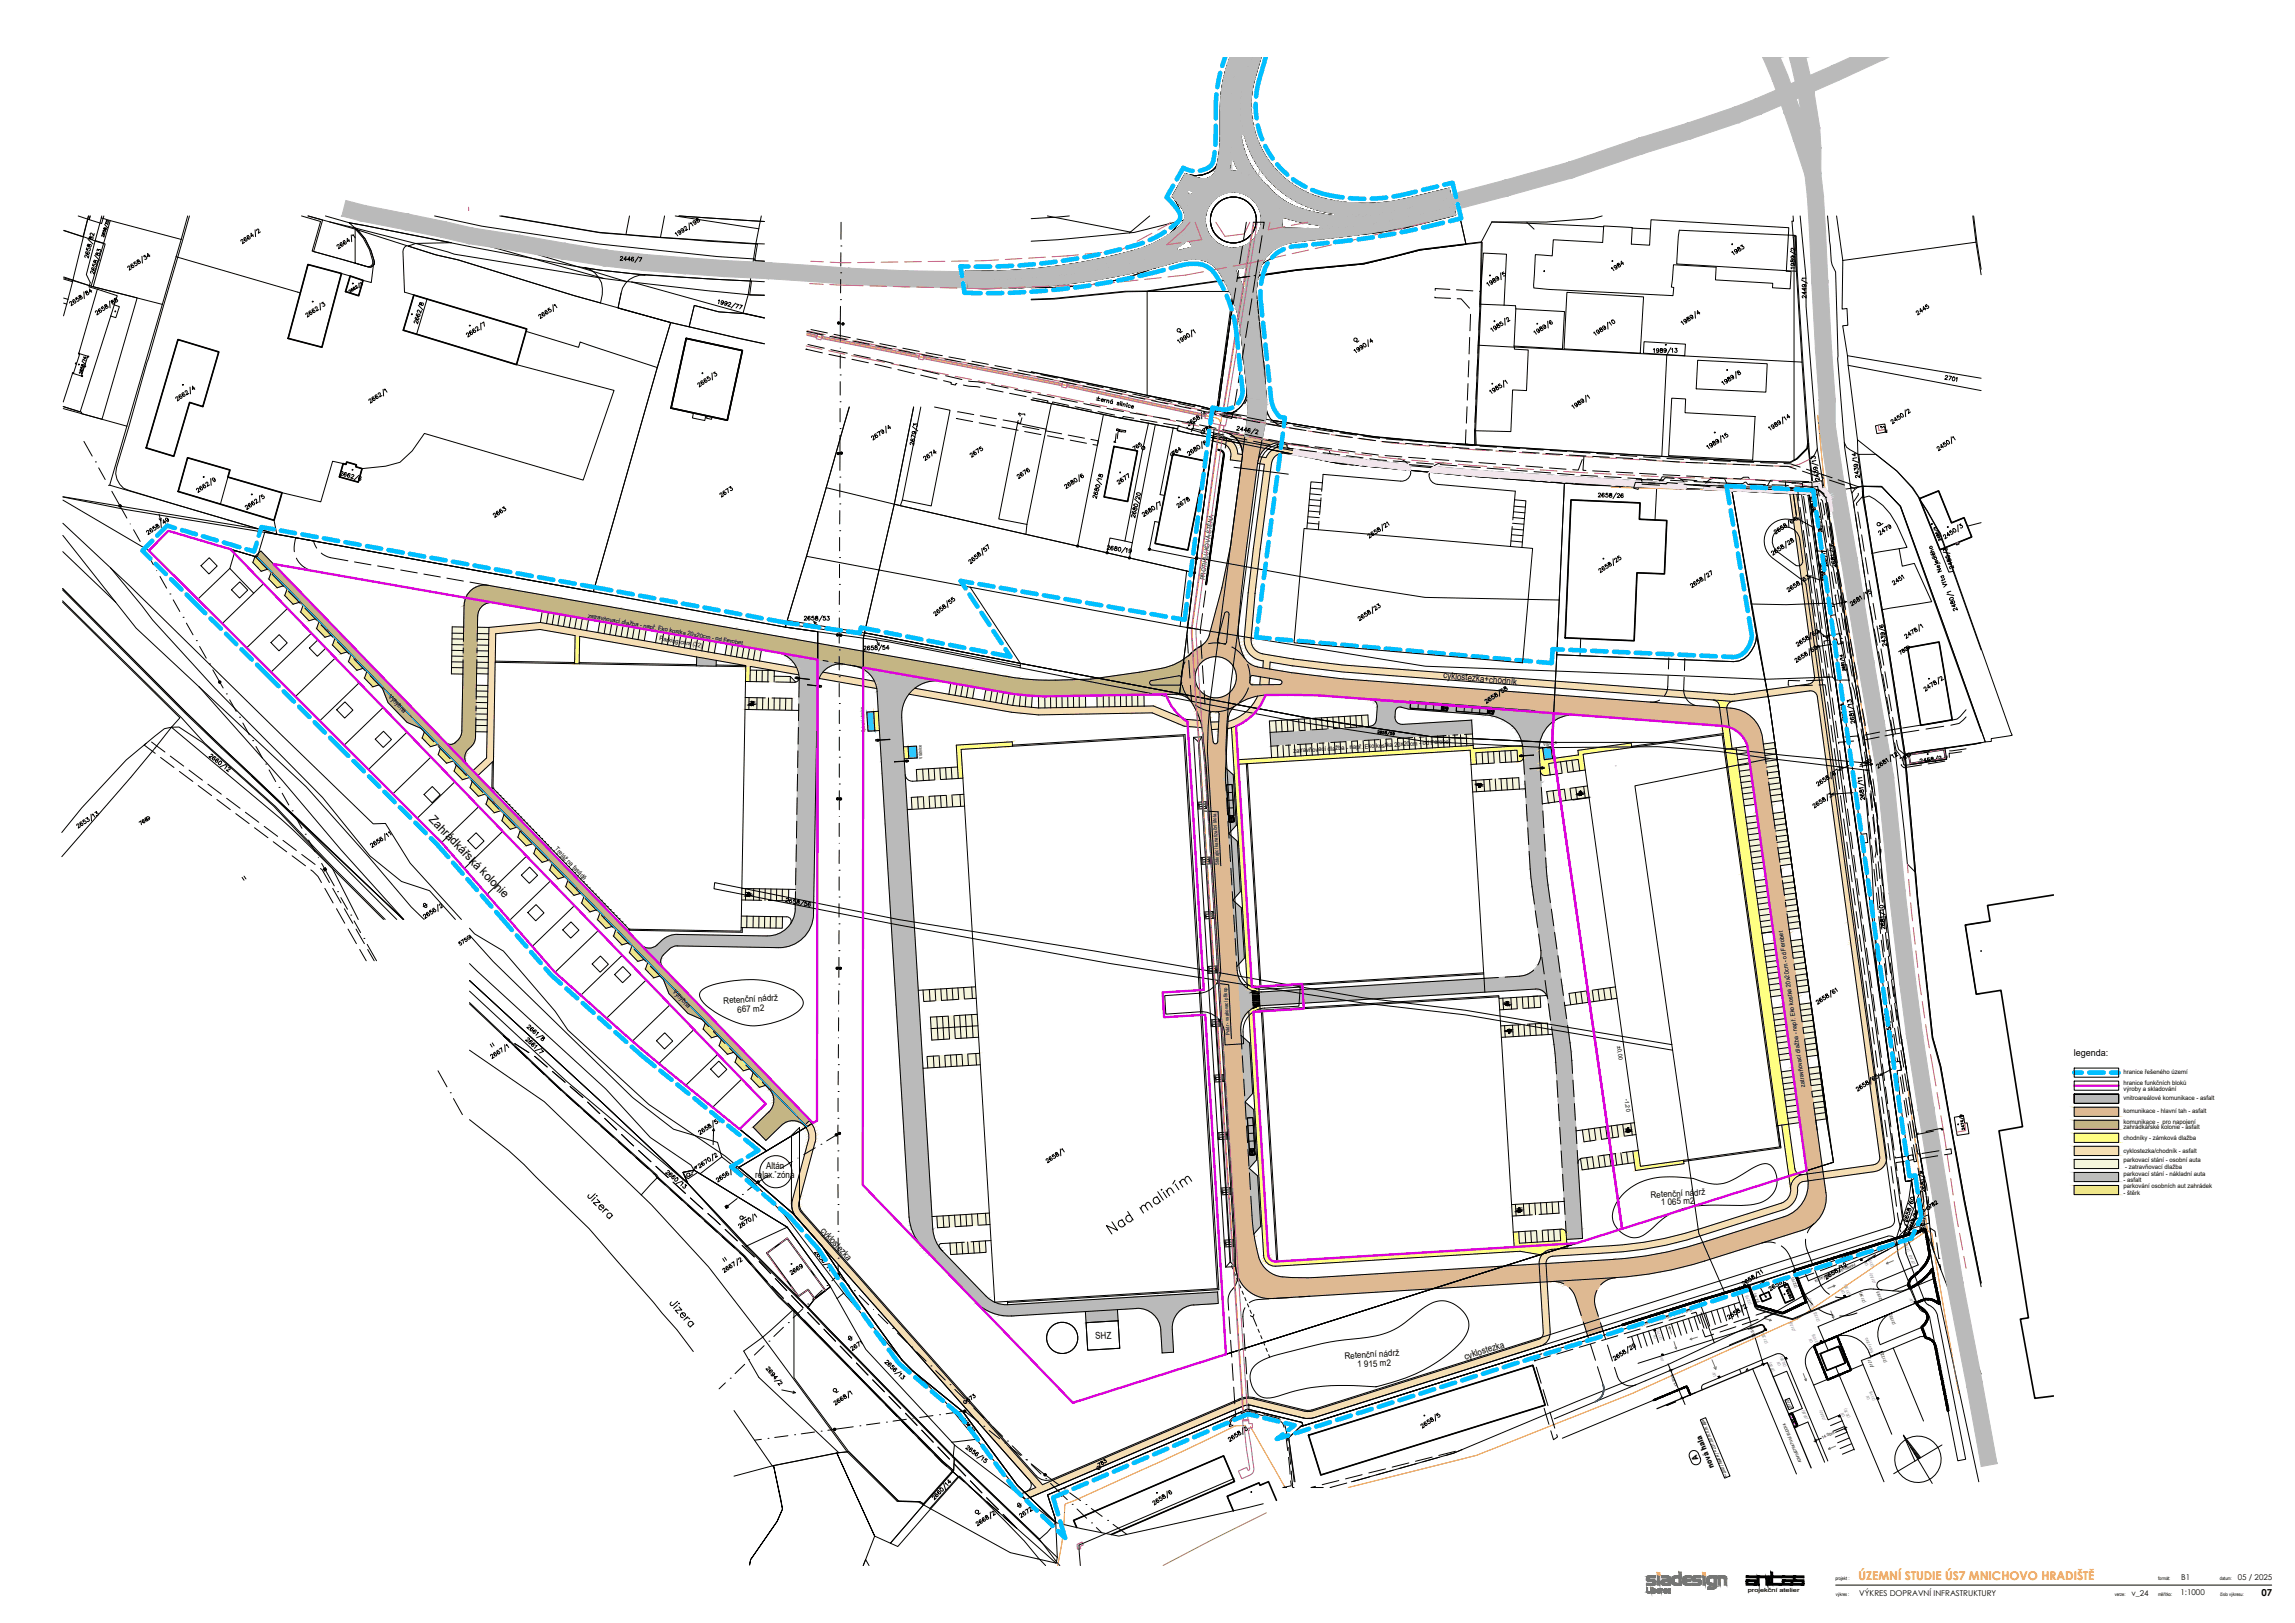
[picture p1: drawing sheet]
<svg xmlns="http://www.w3.org/2000/svg" width="1000mm" height="707mm" viewBox="0 0 1000 707" stroke-linecap="round" stroke-linejoin="round" font-family="sans-serif">
<defs><g id="words">
<text font-size="5.2" x="186.7" y="357.2" transform="rotate(46 186.7 357.2)">Zahrádkářská kolonie</text>
<text font-size="5.2" fill="#ff7f00" x="809.9" y="688.2">ÚZEMNÍ STUDIE ÚS7 MNICHOVO HRADIŠTĚ</text>
<g font-size="4.2">
<text x="628.9" y="295.5" transform="rotate(5 628.9 295.5)">cyklostezka+chodník</text>
<text x="333.8" y="509.4">Altán</text>
<text x="329.1" y="513.3">relax. zóna</text>
<text x="357.4" y="536.1" transform="rotate(48 357.4 536.1)">cyklostezka</text>
<text x="477.4" y="583.4" transform="rotate(-3 477.4 583.4)">SHZ</text>
<text x="638.6" y="592.3" transform="rotate(-17 638.6 592.3)">cyklostezka</text>
<text x="985.5" y="695.2">07</text>
</g>
<text font-size="4.1" x="903.8" y="460">legenda:</text>
<g font-size="3.9">
<text x="315.3" y="437.2" transform="rotate(-3 315.3 437.2)">Retenční nádrž</text>
<text x="321.4" y="441.1" transform="rotate(-3 321.4 441.1)">667 m2</text>
<text x="719.4" y="521.8" transform="rotate(-3 719.4 521.8)">Retenční nádrž</text>
<text x="723.9" y="525" transform="rotate(-3 723.9 525)">1 065 m2</text>
<text x="586" y="591.9" transform="rotate(-3 586 591.9)">Retenční nádrž</text>
<text x="591.6" y="595.7" transform="rotate(-3 591.6 595.7)">1 915 m2</text>
</g>
<g font-size="3.5">
<text x="740.1" y="635.5" transform="rotate(-113 740.1 635.5)">A</text>
<text x="747" y="638.8" transform="rotate(-113 747 638.8)">nová hala</text>
<text x="950.6" y="688.1">B1</text>
<text x="975.2" y="688.1">05 / 2025</text>
<text x="810.3" y="695.1">VÝKRES DOPRAVNÍ INFRASTRUKTURY</text>
<text x="928.8" y="695">v_24</text>
<text x="950.2" y="695">1:1000</text>
</g>
<g font-size="2.8">
<text x="525" y="252.8" transform="rotate(-82 525 252.8)">PROTIHLUKOVÁ STĚNA</text>
<text x="256.1" y="269.1" transform="rotate(10 256.1 269.1)">zatravňovací dlažba - např. Eko kostka 20x20cm - od Ferobet</text>
<text x="287.3" y="278.9" transform="rotate(10 287.3 278.9)">Parking cars (32)</text>
<text x="169.2" y="303.7" transform="rotate(46 169.2 303.7)">Výhybna</text>
<text x="563.8" y="328" transform="rotate(-3 563.8 328)">zatravňovací dlažba - např. Eko kostka 20x20cm - od Ferobet</text>
<text x="241.6" y="370" transform="rotate(46 241.6 370)">Treláž na fasádě</text>
<text x="293" y="432.2" transform="rotate(46 293 432.2)">Výhybna</text>
<text x="786.7" y="473.4" transform="rotate(-98 786.7 473.4)">zatravňovací dlažba - např. Eko kostka 20x20cm - od Ferobet</text>
</g>
<g font-size="2.7">
<text x="925.4" y="468">hranice řešeného území</text>
<text x="925.4" y="472.5">hranice funkčních bloků</text>
<text x="925.4" y="479.3">vnitroareálové komunikace - asfalt</text>
<text x="925.4" y="475.1">výroby a skladování</text>
<text x="925.4" y="485">komunikace - hlavní tah - asfalt</text>
<text x="925.4" y="489.4">komunikace - pro napojení</text>
<text x="925.4" y="492">zahrádkářské kolonie - asfalt</text>
<text x="925.4" y="496.5">chodníky - zámková dlažba</text>
<text x="925.4" y="502">cyklostezka/chodník - asfalt</text>
<text x="925.4" y="506.1">parkovací stání - osobní auta</text>
<text x="926.1" y="509">- zatravňovací dlažba</text>
<text x="925.4" y="512.2">parkovací stání - nákladní auta</text>
<text x="925.4" y="514.7">- asfalt</text>
<text x="925.3" y="517.7">parkování osobních aut zahrádek</text>
<text x="925.3" y="520.6">- štěrk</text>
</g>
<g font-size="2.5">
<text x="704.7" y="455.5" transform="rotate(82 704.7 455.5)">±0,00</text>
<text x="708" y="478.6" transform="rotate(82 708 478.6)">-1,20</text>
</g>
<text font-size="2.5" fill="#999" x="761.8" y="693.6">projekční atelier</text>
<g font-size="2.2">
<text x="531.3" y="376.9" transform="rotate(-93 531.3 376.9)">Stávající kanalizační štola</text>
<text x="535.9" y="451" transform="rotate(-93 535.9 451)">Poldr - vsakovací příkop</text>
</g>
<g font-size="2.1">
<text x="377.1" y="319" transform="rotate(-93 377.1 319)">Spínací stanice</text>
<text x="672.7" y="325" transform="rotate(-9 672.7 325)">Vrátnice</text>
<text x="402" y="330.5" transform="rotate(-94 402 330.5)">Vrátnice</text>
<text x="752.9" y="643.3" transform="rotate(-113 752.9 643.3)">+-0.00 (hala A) = 231.00 m.n.m. Bpv</text>
<text x="799.8" y="688.2">projekt :</text>
<text x="940.5" y="688.2">formát:</text>
<text x="967.4" y="688.2">datum:</text>
<text x="800" y="695.1">výkres :</text>
<text x="921.6" y="695.1">verze:</text>
<text x="940.4" y="695.1">měřítko:</text>
<text x="967.4" y="695.1">číslo výkresu:</text>
</g>
<g font-size="1.7" fill="#767676">
<text x="832.4" y="544.9" transform="rotate(-113 832.4 544.9)">(31.80)</text>
<text x="814.2" y="551.1" transform="rotate(-113 814.2 551.1)">UV</text>
<text x="816.6" y="551.4" transform="rotate(-112 816.6 551.4)">(31.50)</text>
<text x="834.7" y="550.6" transform="rotate(-113 834.7 550.6)">(31.90)</text>
<text x="804" y="563.1" transform="rotate(-112 804 563.1)">UV</text>
<text x="806.4" y="563.5" transform="rotate(-113 806.4 563.5)">(31.50)</text>
<text x="817.5" y="558.7" transform="rotate(-113 817.5 558.7)">(31.60)</text>
<text x="763.4" y="567.9" transform="rotate(-113 763.4 567.9)">(32.10)</text>
<text x="790.6" y="569.5" transform="rotate(-112 790.6 569.5)">(31.75)</text>
<text x="834" y="567" transform="rotate(-113 834 567)">UV</text>
<text x="793.1" y="575.4" transform="rotate(-112 793.1 575.4)">(31.35)</text>
<text x="782.5" y="579.8" transform="rotate(-113 782.5 579.8)">(31.30)</text>
<text x="722.2" y="582.8" transform="rotate(-113 722.2 582.8)">UV</text>
<text x="724.5" y="583.2" transform="rotate(-113 724.5 583.2)">(31.70)</text>
<text x="770.4" y="584.8" transform="rotate(-113 770.4 584.8)">(31.25)</text>
<text x="790.1" y="584.7" transform="rotate(-113 790.1 584.7)">UV</text>
<text x="792.4" y="585" transform="rotate(-113 792.4 585)">(31.05)</text>
<text x="725.3" y="592.8" transform="rotate(-113 725.3 592.8)">UV</text>
<text x="816.5" y="589" transform="rotate(-113 816.5 589)">liniový žlab</text>
<text x="748.1" y="599.5" transform="rotate(-113 748.1 599.5)">UV</text>
<text x="773.5" y="597.4" transform="rotate(-112 773.5 597.4)">(31.00)</text>
<text x="776.2" y="594.5" transform="rotate(-113 776.2 594.5)">UV</text>
<text x="778.5" y="594.8" transform="rotate(-113 778.5 594.8)">(30.95)</text>
<text x="815" y="609.5" transform="rotate(-112 815 609.5)">UV</text>
<text x="817.4" y="609.9" transform="rotate(-112 817.4 609.9)">(31.18)</text>
<text x="804" y="617" transform="rotate(-113 804 617)">UV</text>
<text x="806.4" y="617.3" transform="rotate(-113 806.4 617.3)">(30.70)</text>
<text x="788.1" y="618.3" transform="rotate(-113 788.1 618.3)">(30.85)</text>
<text x="795.7" y="618.5" transform="rotate(-112 795.7 618.5)">(30.80)</text>
</g>
<g font-size="1.7">
<text x="808.3" y="550.2" transform="rotate(157 808.3 550.2)">PARKOVÁNÍ - OSOBNÍ AUTA</text>
<text x="783.4" y="560.5" transform="rotate(-113 783.4 560.5)">(32.10)</text>
<text x="737.4" y="569.6" transform="rotate(163 737.4 569.6)">PARKOVÁNÍ - OSOBNÍ AUTA / DODÁVKY</text>
<text x="766.9" y="567.4" transform="rotate(-113 766.9 567.4)">(32.10)</text>
<text x="813.1" y="566.9" transform="rotate(-113 813.1 566.9)">(31.54)</text>
<text x="820.4" y="566.3" transform="rotate(-113 820.4 566.3)">(31.61)</text>
<text x="826.1" y="576.6" transform="rotate(-112 826.1 576.6)">(31.55)</text>
<text x="765.1" y="582.3" transform="rotate(-107 765.1 582.3)">34.50m</text>
<text x="822.3" y="593.2" transform="rotate(-113 822.3 593.2)">(31.22)</text>
<text x="816.7" y="595.7" transform="rotate(-113 816.7 595.7)">(31.21)</text>
<text x="731.3" y="603.8" transform="rotate(-113 731.3 603.8)">13.20m</text>
<text x="781" y="613.4" transform="rotate(-113 781 613.4)">231.00</text>
<text x="794.2" y="626.6" transform="rotate(-23 794.2 626.6)">14.00m</text>
<text x="785.1" y="636.8" transform="rotate(-113 785.1 636.8)">ADMINISTRATIVNÍ BUDOVA</text>
</g>
</g></defs>
<!-- layer: Plocha komunikace -->
<g fill="#bababa" stroke="#bababa" stroke-width=".44">
<path d="M396.2 530.2l1.6 .8-1.4 .9z"/>
<path d="M437.4 573.2l3-2 .2 1.1z"/>
<path d="M372.3 290.1l1.5 .3z"/>
<path d="M375 290.9l1.2-.1z"/>
<path d="M439.6 568.3l9.6-.6-8.4 5.6z"/>
<path d="M506 582.2l4.8-3.2 .5 7.1z"/>
<path d="M376.2 290.8l.9 .2-.9 .5z"/>
<path d="M410.1 296.8h.4z"/>
<path d="M392.6 471.6l9.7-6.3 3.5 58.5z"/>
<path d="M609.3 306.4l.6-.4z"/>
<path d="M608.2 309l.3-.3z"/>
<path d="M663 322.7l.4-.1z"/>
<path d="M663 322.7l.4-.2z"/>
<path d="M553.5 319l10.4-.6-10.1 6.6z"/>
<path d="M601 322.2l10.1-6.6 30.2-1.9z"/>
<path d="M650.8 308.7l1.3 .1z"/>
<path d="M685.5 311.4h.7z"/>
<path d="M664.5 340.4l6.8-4.4v1.1z"/>
<path d="M664.6 341.5l3.8-.3-3.7 2.4z"/>
<path d="M682.5 537l6.7-4.4 .2 2.9z"/>
<path d="M539.1 422.7l.1 1.3z"/>
<path d="M540.6 446.4l.3-.2-.2 1.3z"/>
<path d="M550.1 438.1l10-6.6 86.6-5.3z"/>
<path d="M356.3 296l.6-.4-.4 1.2z"/>
<path d="M338.5 284.2l1.4 .2z"/>
<path d="M289.1 409l1.1-.7z"/>
<path d="M287.8 420.4l.3-.2 .4 .7z"/>
<path d="M346.2 411.2l3.1-2.1z"/>
<path d="M303.6 286.2l4 .7-4 2.6z"/>
<path d="M309.2 290.1l2.9-1.9v1.5z"/>
<path d="M646.7 426.2l6.7-.4-6.5 4.2z"/>
<path d="M671.5 413.9l.1 1.2z"/>
<path d="M396.4 531.9l3-.1-1.6-.8zM396.4 531.9l3-.1-2.7 1.9z"/>
<path d="M396.7 533.7l4.5-1-1.8-.9zM396.7 533.7l4.5-1-4 2.6z"/>
<path d="M397.2 535.3l5.7-1.7-1.7-.9zM397.2 535.3l5.7-1.7-5.1 3.4z"/>
<path d="M397.8 537l6.9-2.5-1.8-.9zM397.8 537l6.9-2.5-6.1 4z"/>
<path d="M398.6 538.5l7.9-3.1-1.8-.9zM398.6 538.5l7.9-3.1-7 4.6zM399.5 540l7-4.6zM399.5 540l7-4.6z"/>
<path d="M399.5 540l7.2-3.1-.2-1.5zM399.5 540l7.2-3.1-6.4 4.2z"/>
<path d="M400.3 541.1l6.5-3.8-.1-.4zM400.3 541.1l6.5-3.8-6.3 4.1z"/>
<path d="M400.5 541.4l6.5-3-.2-1.1zM400.5 541.4l6.5-3-5.8 3.8z"/>
<path d="M401.2 542.2l6-3.1-.2-.7zM401.2 542.2l6-3.1-5.5 3.7z"/>
<path d="M401.7 542.8l5.8-3-.3-.7zM401.7 542.8l5.8-3-5.3 3.5z"/>
<path d="M402.2 543.3l5.9-2.1-.6-1.4zM402.2 543.3l5.9-2.1-4.9 3.2z"/>
<path d="M403.2 544.4l5.6-1.9-.7-1.3zM403.2 544.4l5.6-1.9-4.5 3z"/>
<path d="M404.3 545.5l5.4-1.7-.9-1.3zM404.3 545.5l5.4-1.7-4.3 2.8z"/>
<path d="M405.4 546.6l5.3-1.7-1-1.1zM405.4 546.6l5.3-1.7-4.3 2.8z"/>
<path d="M406.4 547.7l23.2 16.8-18.9-19.6zM406.4 547.7l23.2 16.8-4.3 2.8z"/>
<path d="M425.3 567.3l4.5-2.6-.2-.2zM425.3 567.3l4.5-2.6-4.3 2.8z"/>
<path d="M425.5 567.5l5.2-1.9-.9-.9zM425.5 567.5l5.2-1.9-4.2 2.8z"/>
<path d="M426.5 568.4l4.3-2.7zM426.5 568.4l4.3-2.7z"/>
<path d="M426.6 568.5l5.2-2.2-1-.6zM426.6 568.5l5.2-2.2-4.3 2.9z"/>
<path d="M427.5 569.2l4.7-2.6-.4-.3zM427.5 569.2l4.7-2.6-4.3 2.9z"/>
<path d="M427.9 569.5l5-2.5-.7-.4zM427.9 569.5l5-2.5-4.4 2.9z"/>
<path d="M428.5 569.9l5.4-2.4-1-.5zM428.5 569.9l5.4-2.4-4.6 2.9z"/>
<path d="M429.3 570.4l4.7-2.9zM429.3 570.4l4.7-2.9z"/>
<path d="M429.5 570.5l5.8-2.6-1.3-.4zM429.5 570.5l5.8-2.6-4.8 3.2z"/>
<path d="M430.5 571.1l5.2-3.1-.4-.1zM430.5 571.1l5.2-3.1-4.9 3.2z"/>
<path d="M430.8 571.2l5.7-3-.8-.2zM430.8 571.2l5.7-3-5 3.3z"/>
<path d="M431.5 571.5l6.3-3.2-1.3-.1zM431.5 571.5l6.3-3.2-5.4 3.6z"/>
<path d="M432.4 571.9l5.5-3.6zM432.4 571.9l5.5-3.6z"/>
<path d="M432.4 571.9l6.7-3.6h-1.2zM432.4 571.9l6.7-3.6-5.9 3.9z"/>
<path d="M433.2 572.2l6.4-3.9h-.5zM433.2 572.2l6.4-3.9-6.1 4z"/>
<path d="M433.5 572.3l6.2-3.6-.1-.4zM433.5 572.3l6.2-3.6-5.7 3.8z"/>
<path d="M434 572.5l6.1-2.5-.4-1.3zM434 572.5l6.1-2.5-4.4 2.9z"/>
<path d="M435.7 572.9l4.7-1.7-.3-1.2zM435.7 572.9l4.7-1.7-3 2z"/>
<path d="M437.4 573.2l1.7 .1 1.5-1zM439.1 573.3l1.5-1 .2 .9z"/>
<path d="M373.8 290.4h.6zM373.7 290.4h.7z"/>
<path d="M374.1 290.6l1.3 .1zM374.1 290.6l1.3 .1-.4 .2z"/>
<path d="M375 290.9l.6 .3 .6-.4zM375.6 291.2l.6-.4v.7z"/>
<path d="M440.8 573.3l54.5-8.4-46.1 2.8zM440.8 573.3l54.5-8.4-8.3 5.6z"/>
<path d="M487 570.5l16.6-6.1-8.3 .5zM487 570.5l16.6-6.1-8.3 5.6z"/>
<path d="M495.3 570l9.7-5.7-1.4 .1zM495.3 570l9.7-5.7-8.5 5.7z"/>
<path d="M496.5 570l10-5.7h-1.5zM496.5 570l10-5.7-8.8 5.8z"/>
<path d="M497.7 570.1l10.6-6-1.8 .2zM497.7 570.1l10.6-6-9.4 6.3z"/>
<path d="M498.9 570.4l11.4-6.4-2 .1zM498.9 570.4l11.4-6.4-10.3 6.8z"/>
<path d="M500 570.8l12.4-6.9-2.1 .1zM500 570.8l12.4-6.9-11.4 7.5z"/>
<path d="M501 571.4l13.6-7.6-2.2 .1zM501 571.4l13.6-7.6-12.6 8.3z"/>
<path d="M502 572.1l15-8.5-2.4 .2zM502 572.1l15-8.5-14.1 9.3z"/>
<path d="M502.9 572.9l16.4-9.4-2.3 .1zM502.9 572.9l16.4-9.4-15.6 10.3z"/>
<path d="M503.7 573.8l18.1-10.5-2.5 .2zM503.7 573.8l18.1-10.5-17.4 11.5z"/>
<path d="M504.4 574.8l19.8-11.6-2.4 .1zM504.4 574.8l19.8-11.6-19.2 12.6z"/>
<path d="M505 575.8l20.9-12.7-1.7 .1zM505 575.8l20.9-12.7-20.6 13.6z"/>
<path d="M505.3 576.7l10.4-6.9zM505.3 576.7l9.3-6.1z"/>
<path d="M515.7 569.8l10.5-6.7zM515.7 569.8l10.5-6.7z"/>
<path d="M505.3 576.7l9.3-6.1zM505.3 576.7l8.5-5.3z"/>
<path d="M505.4 576.9l8.4-5.5zM505.4 576.9l8.1-5.3z"/>
<path d="M516.7 569.3l10-6.3-.5 .1zM516.7 569.3l10-6.3-8.9 5.9z"/>
<path d="M505.4 577l7.6-4.7 .5-.7zM505.4 577l7.6-4.7z"/>
<path d="M517.8 568.9l9.7-5.9h-.8zM517.8 568.9l9.7-5.9-8.5 5.6z"/>
<path d="M505.5 577.2l6.8-4 .7-.9zM505.5 577.2l6.8-4-6.7 4.4z"/>
<path d="M519 568.6l9.6-5.7-1.1 .1zM519 568.6l9.6-5.7-8.4 5.6z"/>
<path d="M505.6 577.6l6.2-3.5 .5-.9zM505.6 577.6l6.2-3.5-6.1 4z"/>
<path d="M505.7 578.1l6.1-4zM505.7 578.1l6-3.8z"/>
<path d="M505.7 578.3l5.6-2.9 .4-1.1zM505.7 578.3l5.6-2.9-5.5 3.6z"/>
<path d="M520.2 568.5l10.4-5.7-2 .1zM520.2 568.5l10.4-5.7-8.4 5.5z"/>
<path d="M522.2 568.3l8.4-5.5zM522.2 568.3l8.4-5.4z"/>
<path d="M505.8 579l5.4-3.2 .1-.4zM505.8 579l5.4-3.2-5.4 3.5z"/>
<path d="M505.8 579.3l5.2-2.7 .2-.8zM505.8 579.3l5.2-2.7-5.1 3.4z"/>
<path d="M505.9 580l4.9-2.2 .2-1.2zM505.9 580l4.9-2.2-4.8 3.2z"/>
<path d="M506 581l4.8-2v-1.2zM506 581l4.8-2-4.8 3.2z"/>
<path d="M522.5 568.3l8.4-.5zM522.5 568.3l8.1-5.4 .3 4.9z"/>
<path d="M506 582.2l.4 7.1 4.9-3.2zM506.4 589.3l4.9-3.2 .1 2.9z"/>
<path d="M376.2 291.5l2.5-.3-1.6-.2zM376.2 291.5l2.5-.3-1.5 1z"/>
<path d="M377.2 292.2l3.1-.7-1.6-.3zM377.2 292.2l3.1-.7-2.1 1.4z"/>
<path d="M378.2 292.9l3.8-1.1-1.7-.3zM378.2 292.9l3.8-1.1-2.9 2z"/>
<path d="M379.1 293.8l4.6-1.7-1.7-.3zM379.1 293.8l4.6-1.7-3.9 2.6z"/>
<path d="M379.8 294.7l5.6-2.3-1.7-.3zM379.8 294.7l5.6-2.3-4.9 3.3z"/>
<path d="M380.5 295.7l6.6-3-1.7-.3zM380.5 295.7l6.6-3-6.1 4z"/>
<path d="M381 296.7l7.7-3.7-1.6-.3zM381 296.7l7.7-3.7-7.2 4.8z"/>
<path d="M381.5 297.8l8.8-4.5-1.6-.3zM381.5 297.8l8.8-4.5-8.5 5.5z"/>
<path d="M381.8 298.8l10-5.3-1.5-.2zM381.8 298.8l10-5.3-9.7 6.4z"/>
<path d="M382.1 299.9l11.3-6.1-1.6-.3zM382.1 299.9l11.3-6.1-11.2 7.4z"/>
<path d="M382.2 301.2l21.5-5.6-10.3-1.8zM382.2 301.2l21.5-5.6-21 13.9z"/>
<path d="M382.7 309.5l21.5-13.8-.5-.1zM382.7 309.5l21.5-13.8-21.5 14.1z"/>
<path d="M382.7 309.8l21.8-14.1zM382.7 309.8l21.8-14.1z"/>
<path d="M382.8 310l21.8-14.2zM382.8 310l21.8-14.2z"/>
<path d="M399.8 299l4.9-3.2zM399.8 299l4.9-3.2z"/>
<path d="M382.8 310.2l17-11.2zM382.8 310.2l15.7-10.3z"/>
<path d="M400.7 298.5l4.1-2.7zM400.7 298.5l4.1-2.7z"/>
<path d="M382.8 310.3l14.5-9.4 1.2-1zM382.8 310.3l14.5-9.4-14.5 9.6z"/>
<path d="M401.2 298.2l4-2.3-.4-.1zM401.2 298.2l4-2.3z"/>
<path d="M382.8 310.5l13.5-8.4 1-1.2zM382.8 310.5l13.5-8.4-13.5 8.9z"/>
<path d="M402.7 297.5l3.1-1.5-.6-.1zM402.7 297.5l3.1-1.5-1.6 1.1z"/>
<path d="M382.8 311l12.5-7.6 1-1.3zM382.8 311l12.5-7.6-12.4 8.2z"/>
<path d="M404.2 297.1l2.5-1-.9-.1zM404.2 297.1l2.5-1-1 .7z"/>
<path d="M382.9 311.6l11.6-6.8 .8-1.4zM382.9 311.6l11.6-6.8-11.6 7.7z"/>
<path d="M405.7 296.8l2.1-.5-1.1-.2zM405.7 296.8l2.1-.5z"/>
<path d="M382.9 312.5l11-6.3 .6-1.4zM382.9 312.5l11-6.3-10.9 7.2z"/>
<path d="M407.3 296.6l1.7-.1-1.2-.2zM407.3 296.6l1.7-.1z"/>
<path d="M408.9 296.6l1.2 .2zM408.9 296.6l1.2 .2z"/>
<path d="M383 313.4l10.4-5.6 .5-1.6zM383 313.4l10.4-5.6-10.4 6.8z"/>
<path d="M383 314.6l10.1-5.3 .3-1.5zM383 314.6l10.1-5.3-10 6.6z"/>
<path d="M383.1 315.9l9.8-5 .2-1.6zM383.1 315.9l9.8-5-9.7 6.4z"/>
<path d="M383.2 317.3l9.7-5.4v-1zM383.2 317.3l9.7-5.4-9.7 6.3z"/>
<path d="M383.2 318.2l9.7-5.7v-.6zM383.2 318.2l9.7-5.7-9.6 6.4z"/>
<path d="M383.3 318.9l10.4 6.4-.8-12.8zM383.3 318.9l10.4 6.4-9.6 6.4z"/>
<path d="M384.1 331.7l9.9-1.2-.3-5.2zM384.1 331.7l9.9-1.2-9.6 6.3z"/>
<path d="M384.4 336.8l10.1 .7-.5-7zM384.4 336.8l10.1 .7-9.7 6.3zM384.8 343.8l9.7-6.3zM384.8 343.8l9.7-6.3z"/>
<path d="M384.8 343.8l10.6 8.7-.9-15zM384.8 343.8l10.6 8.7-9.7 6.3z"/>
<path d="M385.7 358.8l14.5 72.6-4.8-78.9zM385.7 358.8l14.5 72.6-9.7 6.3z"/>
<path d="M390.5 437.7l11.8 27.6-2.1-33.9zM390.5 437.7l11.8 27.6-9.7 6.3z"/>
<path d="M392.6 471.6l3.6 58.6 9.6-6.4zM396.2 530.2l9.6-6.4 .7 11.6z"/>
<path d="M609.3 306.4l.8-.5zM609.3 306.4l.8-.5-1.1 .7z"/>
<path d="M609 306.6l1.4-.8zM609 306.6l1.4-.8-1.5 1z"/>
<path d="M608.9 306.8l1.7-1zM608.9 306.8l1.7-1-1.9 1.2z"/>
<path d="M608.7 307l2.2-1.3zM608.7 307l2.2-1.3-2.3 1.5z"/>
<path d="M608.6 307.2l2.5-1.5zM608.6 307.2l2.5-1.5-2.6 1.8z"/>
<path d="M608.5 307.5l2.9-1.8zM608.5 307.5l2.9-1.8-3 2z"/>
<path d="M608.4 307.7l3.3-2zM608.4 307.7l3.3-2-3.4 2.3z"/>
<path d="M608.3 308l4-2.2-.6-.1zM608.3 308l4-2.2-4.1 2.7z"/>
<path d="M608.2 308.5l4.6-2.7h-.5zM608.2 308.5l4.6-2.7-4.6 3.1z"/>
<path d="M608.2 308.9l.6-.4zM608.2 308.9l.9-.7z"/>
<path d="M609.1 308.2l3.8-2.4zM609.1 308.2l3.8-2.4z"/>
<path d="M608.2 308.9l.6-.4zM608.2 308.9l.3-.2z"/>
<path d="M609.4 308.1l3.7-2.3zM609.4 308.1l3.7-2.3z"/>
<path d="M609.8 308l3.6-2.1zM609.8 308l3.6-2.1z"/>
<path d="M608.1 309.2l.1 .3zM608.1 309.2l.1 .3z"/>
<path d="M610.2 308l3.6-2.1h-.4zM610.2 308l3.6-2.1-3.2 2.2z"/>
<path d="M610.6 308.1l7.4-1.9-4.2-.3zM610.6 308.1l7.4-1.9-4.1 2.7z"/>
<path d="M613.9 308.9l35.7-.3-31.6-2.4zM613.9 308.9l35.7-.3-4.1 2.7z"/>
<path d="M645.5 311.3l5.3-2.6-1.2-.1zM645.5 311.3l5.3-2.6-4.1 2.7z"/>
<path d="M646.7 311.4l4.7-2.6-.6-.1zM646.7 311.4l4.7-2.6-4 2.6z"/>
<path d="M647.4 311.4l5.5-2.2-1.5-.4zM647.4 311.4l5.5-2.2-3.6 2.5z"/>
<path d="M649.3 311.7l4.4-2.2-.8-.3zM649.3 311.7l4.4-2.2-3.6 2.3z"/>
<path d="M650.1 311.8l4.3-2-.7-.3zM650.1 311.8l4.3-2-3.4 2.2z"/>
<path d="M651 312l4.8-1.5-1.4-.7zM651 312l4.8-1.5-3.1 2z"/>
<path d="M652.7 312.5l3.2-1.9zM652.7 312.5l3.2-1.9z"/>
<path d="M652.8 312.6l4.5-1.1-1.4-.9zM652.8 312.6l4.5-1.1-2.8 1.8z"/>
<path d="M654.5 313.3l3.4-1.4-.6-.4zM654.5 313.3l3.4-1.4-2.7 1.8z"/>
<path d="M655.2 313.7l3.4-1.2-.7-.6zM655.2 313.7l3.4-1.2-2.5 1.7z"/>
<path d="M656.1 314.2l3.5-.8-1-.9zM656.1 314.2l3.5-.8-2.3 1.6z"/>
<path d="M657.3 315l2.5-1.2-.2-.4zM657.3 315l2.5-1.2-2.2 1.4z"/>
<path d="M657.6 315.2h3.2l-1-1.4zM657.6 315.2h3.2l-1.7 1.1z"/>
<path d="M659.1 316.3l2.1-.5-.4-.6zM659.1 316.3l2.1-.5-1.6 1z"/>
<path d="M659.6 316.8l1.8-.9-.2-.1zM659.6 316.8l1.8-.9-1.6 1.1z"/>
<path d="M659.8 317l1.8-.6-.2-.5zM659.8 317l1.8-.6-1.5 1z"/>
<path d="M660.1 317.4l2.2 .4-.7-1.4zM660.1 317.4l2.2 .4-1.3 .8z"/>
<path d="M661 318.6l1.5-.3-.2-.5zM661 318.6l1.5-.3-1.2 .8z"/>
<path d="M661.3 319.1l1.5 .2-.3-1zM661.3 319.1l1.5 .2-1 .6z"/>
<path d="M661.8 319.9l1.4 .5-.4-1.1zM661.8 319.9l1.4 .5-.9 .5z"/>
<path d="M662.3 320.9l.9-.1v-.4zM662.3 320.9l.9-.1-.7 .5z"/>
<path d="M662.5 321.3l.9 1.2-.2-1.7zM662.5 321.3l.9 1.2-.4 .2z"/>
<path d="M597.5 304.6l.5 .1zM597.5 304.6l.5 .1z"/>
<path d="M598 304.7l.7 .1zM598 304.7l.7 .1z"/>
<path d="M598.5 304.9l.9-.1zM598.5 304.9l.9-.1-.5 .4z"/>
<path d="M598.9 305.2l1.4-.3-.9-.1zM598.9 305.2l1.4-.3-1 .6z"/>
<path d="M599.3 305.5l1.8-.6h-.8zM599.3 305.5l1.8-.6-1.4 1z"/>
<path d="M599.7 305.9l2.3-.9-.9-.1zM599.7 305.9l2.3-.9-2.1 1.3z"/>
<path d="M599.9 306.3l2.9-1.2-.8-.1zM599.9 306.3l2.9-1.2-2.7 1.7z"/>
<path d="M600.1 306.8l3.5-1.7h-.8zM600.1 306.8l3.5-1.7-3.4 2.2z"/>
<path d="M600.2 307.3l4.1-2.1-.7-.1zM600.2 307.3l4.1-2.1-4.1 2.6z"/>
<path d="M600.2 307.8l10.2-2.2-6.1-.4zM600.2 307.8l10.2-2.2-10.5 6.9z"/>
<path d="M609.4 306.3l1-.7zM609.4 306.3l1-.7z"/>
<path d="M599.9 312.5l9.5-6.2zM599.9 312.5l9.4-6.1z"/>
<path d="M599.9 312.6l9.4-6.2zM599.9 312.6l9.1-6z"/>
<path d="M609.9 306l.7-.4zM609.9 306l.7-.4z"/>
<path d="M599.9 312.6l9.1-6zM599.9 312.6l8.8-5.6z"/>
<path d="M610.4 305.8l.6-.1zM610.4 305.8l.6-.1z"/>
<path d="M599.8 312.8l8.7-5.3 .2-.5zM599.8 312.8l8.7-5.3-8.7 5.6z"/>
<path d="M610.9 305.7h.5zM610.9 305.7h.5z"/>
<path d="M599.8 313.1l8.5-5.1 .2-.5zM599.8 313.1l8.5-5.1-8.5 5.6z"/>
<path d="M599.8 313.6l8.5-5.6zM599.8 313.6l8.4-5.5z"/>
<path d="M599.8 313.6l8.4-5.1v-.4zM599.8 313.6l8.4-5.1-8.5 5.6z"/>
<path d="M599.7 314.1l8.5-5.6zM599.7 314.1l8.5-5.5z"/>
<path d="M599.7 314.2l8.5-5.2v-.4zM599.7 314.2l8.5-5.2-8.7 5.7z"/>
<path d="M553.8 325l43.1-8.6-33 2zM553.8 325l43.1-8.6-10 6.6z"/>
<path d="M599.5 314.7l8.6-5.4 .1-.3zM599.5 314.7l8.6-5.4-8.9 5.8z"/>
<path d="M586.9 323l10.6-6.7-.6 .1zM586.9 323l10.6-6.7-10.2 6.7z"/>
<path d="M599.2 315.1l8.9-5.8zM599.2 315.1l8.9-5.6-9.2 6.1z"/>
<path d="M598.9 315.6l9.2-6.1zM598.8 315.6l9.3-6.1z"/>
<path d="M587.3 323l10.7-6.9zM587.3 323l10.7-6.9z"/>
<path d="M598.8 315.6l9.3-6.1zM598.5 315.9l9.6-6.4z"/>
<path d="M587.6 323l10.9-7.1zM587.6 323l10.9-7.1z"/>
<path d="M587.7 323l20.4-13.2v-.3zM587.7 323l20.4-13.2-19.9 13.2zM588.2 323l19.9-13.2zM588.2 323l19.9-13.2z"/>
<path d="M588.2 323l19.7-10.7 .2-2.5zM588.2 323l19.7-10.7-15.8 10.4z"/>
<path d="M592.1 322.7l15.8-9.8v-.6zM592.1 322.7l15.8-9.8-14.8 9.7z"/>
<path d="M593.1 322.6l14.9-9.2-.1-.5zM593.1 322.6l14.9-9.2-13.9 9.2z"/>
<path d="M594.1 322.6l14.1-8.7-.2-.5zM594.1 322.6l14.1-8.7-13 8.6z"/>
<path d="M595.2 322.5l13.3-8-.3-.6zM595.2 322.5l13.3-8-12.1 8z"/>
<path d="M596.4 322.5l12.6-7.7-.5-.3zM596.4 322.5l12.6-7.7-11.5 7.6z"/>
<path d="M597.5 322.4l11.9-7.2-.4-.4zM597.5 322.4l11.9-7.2-10.8 7.1z"/>
<path d="M598.6 322.3l11.3-6.9-.5-.2zM598.6 322.3l11.3-6.9-10.4 6.8z"/>
<path d="M599.5 322.2l11-6.7-.6-.1zM599.5 322.2l11-6.7-10.2 6.7z"/>
<path d="M600.3 322.2l10.8-6.6-.6-.1zM600.3 322.2l10.8-6.6-10.1 6.6z"/>
<path d="M601 322.2l30.3-1.9 10-6.6zM631.3 320.3l10-6.6 .4 6z"/>
<path d="M651.8 308.9h2.5zM651.8 308.9h2.5l-.8 .6z"/>
<path d="M653.5 309.5l.9-.6zM653.5 309.5l.9-.6z"/>
<path d="M653.7 309.5l4-.3-3.3-.3zM653.7 309.5l4-.3-1.9 1.3z"/>
<path d="M655.8 310.5l2.2-1.3zM655.8 310.5l2.2-1.3z"/>
<path d="M656 310.6l5.6-1.1-3.6-.3zM656 310.6l5.6-1.1-3.7 2.4z"/>
<path d="M657.9 311.9l7.2-2.1-3.5-.3zM657.9 311.9l7.2-2.1-5.5 3.6z"/>
<path d="M659.6 313.4l7.8-3.5-2.3-.1zM659.6 313.4l7.8-3.5-7 4.7z"/>
<path d="M660.4 314.6l9.8-4.5-2.8-.2zM660.4 314.6l9.8-4.5-8.8 5.8z"/>
<path d="M661.4 315.9l8.9-5.7zM661.4 315.9l8.9-5.7z"/>
<path d="M661.5 316l12.9-5.5-4.1-.3zM661.5 316l12.9-5.5-11.9 7.8z"/>
<path d="M662.5 318.3l13.5-7.7-1.6-.1zM662.5 318.3l13.5-7.7-13.2 8.7z"/>
<path d="M662.8 319.3l15-8.6-1.8-.1zM662.8 319.3l15-8.6-14.6 9.7z"/>
<path d="M663.2 320.4l16.6-9.5-2-.2zM663.2 320.4l16.6-9.5-16.5 10.8z"/>
<path d="M663.3 321.7l17.8-10.7-1.3-.1zM663.3 321.7l17.8-10.7-17.7 11.6z"/>
<path d="M663 322.7h.4zM663 322.7h.4z"/>
<path d="M663.4 322.6l17.8-11.6zM663.4 322.6l17.8-11.6z"/>
<path d="M663.1 322.9l.3-.2zM663.1 322.9l.3-.2z"/>
<path d="M663.1 322.9l18.7-11.9h-.6zM663.1 322.9l18.7-11.9-18.6 12.3z"/>
<path d="M678.1 313.4l3.7-2.4zM678.1 313.4l3.7-2.4z"/>
<path d="M663.2 323.3l13.6-9zM663.2 323.3l14.9-9.9z"/>
<path d="M678.1 313.4l3.9-2.3zM678.1 313.4l3.9-2.3z"/>
<path d="M663.2 323.3l13.6-9zM663.2 323.3l12.5-8z"/>
<path d="M679.4 312.8l3-1.7zM679.4 312.8l3-1.7z"/>
<path d="M680.6 312.3l1.9-1.2zM680.6 312.3l1.9-1.2z"/>
<path d="M663.2 323.4l11.4-7.1 1.1-1zM663.2 323.4l11.4-7.1-11.3 7.4z"/>
<path d="M663.3 323.7l11.3-7.4zM663.3 323.7l11.1-7.1z"/>
<path d="M680.8 312.2l2.5-1-.8-.1zM680.8 312.2l2.5-1z"/>
<path d="M663.3 323.9l10.3-6.4 .8-.9zM663.3 323.9l10.3-6.4-10.2 6.7z"/>
<path d="M682.3 311.7l1.9-.5h-.9zM682.3 311.7l1.9-.5z"/>
<path d="M663.4 324.2l9.4-5.4 .8-1.3zM663.4 324.2l9.4-5.4-9.3 6.1z"/>
<path d="M663.5 324.9l9.3-6.1zM663.5 324.9l9.2-5.9z"/>
<path d="M683.8 311.5l1-.2zM683.8 311.5l1-.2z"/>
<path d="M684.5 311.4l.9-.1zM684.5 311.4l.9-.1z"/>
<path d="M663.5 325l8.6-4.9 .6-1.1zM663.5 325l8.6-4.9-8.5 5.6z"/>
<path d="M685.3 311.4l.3-.1zM685.3 311.4l.3-.1z"/>
<path d="M685.5 311.4h.7zM686.1 311.4h.8z"/>
<path d="M663.6 325.7l8.2-4.9 .3-.7zM663.6 325.7l8.2-4.9-8.1 5.4z"/>
<path d="M663.7 326.2l7.8-4.7 .3-.7zM663.7 326.2l7.8-4.7-7.8 5.2z"/>
<path d="M663.7 326.7l7.4-3.7 .4-1.5zM663.7 326.7l7.4-3.7-7.4 4.8z"/>
<path d="M663.7 327.8l7.2-3.3 .2-1.5zM663.7 327.8l7.2-3.3-7.1 4.6z"/>
<path d="M663.8 329.1l7-4.1 .1-.5zM663.8 329.1l7-4.1-6.9 4.6zM663.9 329.6l6.9-4.6zM663.9 329.6l6.9-4.6z"/>
<path d="M663.9 329.6l6.8-3.6 .1-1zM663.9 329.6l6.8-3.6-6.8 4.5z"/>
<path d="M663.9 330.5l6.8-3.2v-1.3zM663.9 330.5l6.8-3.2-6.7 4.4z"/>
<path d="M664 331.7l7.3 4.3-.6-8.7zM664 331.7l7.3 4.3-6.8 4.4z"/>
<path d="M664.5 340.4l6.8-4.4zM664.5 340.4l6.8-4.4z"/>
<path d="M664.5 340.4l.1 1.1 6.7-4.4zM664.6 341.5l6.7-4.4 .3 3.8z"/>
<path d="M664.7 343.6l6.9-2.7-3.2 .3zM664.7 343.6l6.9-2.7-6.8 4.4z"/>
<path d="M664.8 345.3l7.3 4.8-.5-9.2zM664.8 345.3l7.3 4.8-6.7 4.4z"/>
<path d="M665.4 354.5l7.8 13.3-1.1-17.7zM665.4 354.5l7.8 13.3-6.7 4.5z"/>
<path d="M666.5 372.3l7.1 1.8-.4-6.3zM666.5 372.3l7.1 1.8-6.8 4.4z"/>
<path d="M666.8 378.5l7-.7-.2-3.7zM666.8 378.5l7-.7-6.7 4.4z"/>
<path d="M667.1 382.2l6.7-4.4zM667.1 382.2l6.7-4.2z"/>
<path d="M667.2 382.4l6.9-.7-.3-3.7zM667.2 382.4l6.9-.7-6.5 4.3z"/>
<path d="M667.6 386l6.6-4.1-.1-.2zM667.6 386l6.6-4.1-6.6 4.3z"/>
<path d="M667.6 386.2l7-.7-.4-3.6zM667.6 386.2l7-.7-6.5 4.3z"/>
<path d="M668.1 389.8l9 13.6-2.5-17.9zM668.1 389.8l9 13.6-6.5 4.3z"/>
<path d="M670.6 407.7l8.5 10.2-2-14.5zM670.6 407.7l8.5 10.2-6.5 4.3z"/>
<path d="M672.6 422.2l7.6 3.8-1.1-8.1zM672.6 422.2l7.6 3.8-6.4 4.2z"/>
<path d="M673.8 430.2l6.9-.9-.5-3.3zM673.8 430.2l6.9-.9-6.5 4.3z"/>
<path d="M674.2 433.6l7.7 4.4-1.2-8.7zM674.2 433.6l7.7 4.4-6.5 4.3z"/>
<path d="M675.4 442.3l7.6 3.9-1.1-8.2zM675.4 442.3l7.6 3.9-6.4 4.3z"/>
<path d="M676.6 450.5l7.1 .2-.7-4.5zM676.6 450.5l7.1 .2-6.5 4.3z"/>
<path d="M677.2 455l7-.7-.5-3.6zM677.2 455l7-.7-6.6 4.3z"/>
<path d="M677.6 458.6l6.6-4.3zM677.6 458.6l6.6-4.1-6.5 4.4z"/>
<path d="M677.7 458.9l7-.8-.5-3.6zM677.7 458.9l7-.8-6.7 4.4z"/>
<path d="M678 462.5l6.7-4.4zM678 462.5l6.7-4.2z"/>
<path d="M678 462.7l7-.7-.3-3.7zM678 462.7l7-.7-6.8 4.5z"/>
<path d="M678.2 466.5l7.6 8.6-.8-13.1zM678.2 466.5l7.6 8.6-6.8 4.5z"/>
<path d="M679 479.6l7.8 13-1-17.5zM679 479.6l7.8 13-6.7 4.4z"/>
<path d="M680.1 497l7.6 9.6-.9-14zM680.1 497l7.6 9.6-6.8 4.5z"/>
<path d="M680.9 511.1l7.5 7.8-.7-12.3zM680.9 511.1l7.5 7.8-6.7 4.4z"/>
<path d="M681.7 523.3l7.5 9.3-.8-13.7zM681.7 523.3l7.5 9.3-6.7 4.4z"/>
<path d="M682.5 537l.2 2.9 6.7-4.4zM682.7 539.9l6.7-4.4 .3 4z"/>
<path d="M539.2 423.9l.3 1.2zM539.2 424l.3 1.1-.3 .2z"/>
<path d="M539.2 425.3l.8 .9-.5-1.1zM539.2 425.3l.8 .9-.7 .4z"/>
<path d="M539.3 426.6l1.2 .7-.5-1.1zM539.3 426.6l1.2 .7-1.1 .7z"/>
<path d="M539.4 428l1.8 .3-.7-1zM539.4 428l1.8 .3-1.7 1.1z"/>
<path d="M539.5 429.4l2.5-.2-.8-.9zM539.5 429.4l2.5-.2-2.4 1.6z"/>
<path d="M539.6 430.8l3.3-.8-.9-.8zM539.6 430.8l3.3-.8-3.2 2.1z"/>
<path d="M539.7 432.1l4.2-1.4-1-.7zM539.7 432.1l4.2-1.4-4.2 2.7z"/>
<path d="M539.7 433.4l5.3-2.2-1.1-.5zM539.7 433.4l5.3-2.2-5.2 3.4z"/>
<path d="M539.8 434.6l6.3-3-1.1-.4zM539.8 434.6l6.3-3-6.2 4.1z"/>
<path d="M539.9 435.7l7.4-3.8-1.2-.3zM539.9 435.7l7.4-3.8-7.3 4.9z"/>
<path d="M540 436.8l8.5-4.7-1.2-.2zM540 436.8l8.5-4.7-8.5 5.5z"/>
<path d="M540 437.6l9.7-5.5h-1.2zM540 437.6l9.7-5.5-9.7 6.3z"/>
<path d="M540 438.4l17.5-6.8-7.8 .5zM540 438.4l17.5-6.8-17.2 11.3z"/>
<path d="M540.3 442.9l5.2-3.4zM540.3 442.9l4.2-2.7z"/>
<path d="M545.5 439.5l12.2-7.9zM545.5 439.5l12.2-7.9z"/>
<path d="M540.3 442.9l4.2-2.7zM540.3 442.9l3.3-1.9z"/>
<path d="M546.6 439l11.6-7.5-.5 .1zM546.6 439l11.6-7.5-10.5 7z"/>
<path d="M540.3 443.1l2.5-1.2 .8-.9zM540.3 443.1l2.5-1.2-2.4 1.6z"/>
<path d="M547.7 438.5l11.4-7h-.9zM547.7 438.5l11.4-7-10.2 6.7z"/>
<path d="M540.4 443.5l1.7-.6 .7-1zM540.4 443.5l1.7-.6-1.7 1.1z"/>
<path d="M548.9 438.2l11.2-6.7h-1zM548.9 438.2l11.2-6.7-10 6.6z"/>
<path d="M540.4 444l1.1-.1 .6-1zM540.4 444l1.1-.1-1.1 .8z"/>
<path d="M540.4 444.7l.7 .4 .4-1.2zM540.4 444.7l.7 .4-.6 .4z"/>
<path d="M540.5 445.5l.4 .7 .2-1.1zM540.5 445.5l.4 .7-.3 .2z"/>
<path d="M540.6 446.4v1.1zM540.6 447.5l.1 1.1z"/>
<path d="M550.1 438.1l86.6-5.3 10-6.6zM636.7 432.8l10-6.6 .4 6z"/>
<path d="M356.3 287.3l7.8 1.4zM356.3 287.3l7.8 1.4-7.8 5.1z"/>
<path d="M360.6 291l3.5-2.3zM360.6 291l3.5-2.3z"/>
<path d="M356.3 293.8l4.3-2.8zM356.3 293.8l3.3-2.1z"/>
<path d="M361.6 290.3l2.8-1.6zM361.6 290.3l2.8-1.6z"/>
<path d="M356.3 293.9l2.5-1.3 .8-.9zM356.3 293.9l2.5-1.3-2.5 1.6z"/>
<path d="M362.7 289.9l2.2-1.1-.5-.1zM362.7 289.9l2.2-1.1z"/>
<path d="M356.3 294.2l1.7-.7 .8-.9zM356.3 294.2l1.7-.7-1.7 1.1z"/>
<path d="M363.8 289.5l1.7-.6-.6-.1zM363.8 289.5l1.7-.6z"/>
<path d="M356.3 294.6l1.1-.1 .6-1zM356.3 294.6l1.1-.1-1.1 .7z"/>
<path d="M365 289.3l1.4-.2-.9-.2zM365 289.3l1.4-.2z"/>
<path d="M356.3 295.2l.6 .4 .5-1.1zM356.3 295.2l.6 .4-.6 .4z"/>
<path d="M366.2 289.2l1.2 .1zM366.2 289.2l1.2 .1z"/>
<path d="M356.3 296v.9zM356.3 296.9l.2-.1-.2 1.1z"/>
<path d="M339.8 284.5l1.8 .2zM339.8 284.5l1.8 .2-.4 .3z"/>
<path d="M341.2 285h2.1l-1.7-.3zM341.2 285h2.1l-.9 .6z"/>
<path d="M342.4 285.6l2.8-.2-1.9-.4zM342.4 285.6l2.8-.2-1.6 1z"/>
<path d="M343.6 286.4l3.5-.7-1.9-.3zM343.6 286.4l3.5-.7-2.5 1.7z"/>
<path d="M344.6 287.4l4.5-1.4-2-.3zM344.6 287.4l4.5-1.4-3.5 2.4z"/>
<path d="M345.6 288.4l5.6-2-2.1-.4zM345.6 288.4l5.6-2-4.8 3.1z"/>
<path d="M346.4 289.5l6.8-2.7-2-.4zM346.4 289.5l6.8-2.7-6.1 3.9z"/>
<path d="M347.1 290.7l7.7-3.7-1.6-.2zM347.1 290.7l7.7-3.7-7.2 4.8z"/>
<path d="M347.6 291.8l8.7-4.5-1.5-.3zM347.6 291.8l8.7-4.5-8.4 5.6zM347.9 292.9l8.4-5.6zM347.9 292.9l8.4-5.6zM347.9 292.9l8.4-5.6zM347.9 292.9l8.4-5.6z"/>
<path d="M347.9 292.9l8.4-4.3v-1.3zM347.9 292.9l8.4-4.3-8.2 5.4z"/>
<path d="M348.1 294l8.2-4.3v-1.1zM348.1 294l8.2-4.3-8 5.4z"/>
<path d="M348.3 295.1l8-4.2v-1.2zM348.3 295.1l8-4.2-8 5.3z"/>
<path d="M348.3 296.2l8 1.7v-7zM348.3 296.2l8 1.7-8.2 5.4z"/>
<path d="M348.1 303.3l8.1-4.3 .1-1.1zM348.1 303.3l8.1-4.3-8.1 5.3z"/>
<path d="M348.1 304.3l8.1-.4v-4.9zM348.1 304.3l8.1-.4-8.1 5.3z"/>
<path d="M279.3 411.6l.7 .5zM279.3 411.6l.7 .5z"/>
<path d="M279.9 412.2l.8 .3zM279.9 412.2l.8 .3-.2 .3z"/>
<path d="M280.5 412.8h1.1l-.9-.3zM280.5 412.8h1.1l-.6 .5z"/>
<path d="M281 413.3l1.4-.3-.8-.2zM281 413.3l1.4-.3-1.1 .7z"/>
<path d="M281.3 413.7l2-.7h-.9zM281.3 413.7l2-.7-1.6 1z"/>
<path d="M289.1 409l2.2-1.2zM288.2 409.8l3.1-2z"/>
<path d="M288.2 409.8l3.2-2zM288.2 409.8l3.2-2z"/>
<path d="M281.7 414l2.4-1.1-.8 .1zM281.7 414l2.4-1.1-2.2 1.4z"/>
<path d="M288.1 409.9l4.5-2.6-1.2 .5zM286.8 411.2l1.3-1.3 4.5-2.6z"/>
<path d="M286.8 411.2l6.1-3.9zM286.3 411.6l6.6-4.3z"/>
<path d="M281.9 414.3l3-1.7zM281.9 414.3l3-1.7-2.8 1.8z"/>
<path d="M286.3 411.6l6.9-4.4zM285.7 412.2l7.5-5z"/>
<path d="M282.1 414.4l3.6-2.2zM282.1 414.4l3.6-2.2z"/>
<path d="M282.2 414.5l11.7-7.4-.7 .1zM282.2 414.5l11.7-7.4-11.5 7.6z"/>
<path d="M282.4 414.7l12.7-7.7-1.2 .1zM282.4 414.7l12.7-7.7-12.3 8.2z"/>
<path d="M282.8 415.2l18.3-8.1-6-.1zM282.8 415.2l18.3-8.1-15.9 10.5z"/>
<path d="M292.3 412.9l8.9-5.8zM292.3 412.9l8.9-5.8z"/>
<path d="M285.2 417.6l7.1-4.7zM285.2 417.6l6.5-4.2z"/>
<path d="M292.9 412.5l8.5-5.4zM292.9 412.5l8.5-5.4z"/>
<path d="M293.6 412.2l8.3-5.1h-.5zM293.6 412.2l8.3-5.1-7.5 5z"/>
<path d="M285.2 417.7l3.9-1.8 2.6-2.5zM285.2 417.7l3.9-1.8-3.4 2.3z"/>
<path d="M294.4 412.1l8.2-4.9-.7-.1zM294.4 412.1l8.2-4.9-7.5 4.8z"/>
<path d="M285.7 418.2l3.4-2.3zM285.7 418.2l2.9-1.7z"/>
<path d="M285.8 418.3l2.4-1.1 .4-.7zM285.8 418.3l2.4-1.1-2.1 1.3z"/>
<path d="M286.1 418.5l1.9-.6 .2-.7zM286.1 418.5l1.9-.6-1.6 1z"/>
<path d="M286.4 418.9l1.5-.2 .1-.8zM286.4 418.9l1.5-.2-1 .7z"/>
<path d="M286.9 419.4h1v-.7zM286.9 419.4h1l-.6 .5z"/>
<path d="M287.3 419.9l.8 .3-.2-.8zM287.3 419.9l.8 .3-.3 .2z"/>
<path d="M287.8 420.4l.7 .5zM288.4 421l.5 .5z"/>
<path d="M348.1 309.2l6.7 72.9 1.4-78.2zM348.1 309.2l6.7 72.9-8.1 5.3z"/>
<path d="M346.7 387.4l7.9 3.2 .2-8.5zM346.7 387.4l7.9 3.2-8.1 5.3z"/>
<path d="M346.5 395.9l8.1-4v-1.3zM346.5 395.9l8.1-4-8.1 5.4z"/>
<path d="M346.5 397.3l8.1-4.2v-1.2zM346.5 397.3l8.1-4.2-8.4 5.6z"/>
<path d="M346.2 398.7l8.4-4.5v-1.1zM346.2 398.7l8.4-4.5-8.9 5.8z"/>
<path d="M295.1 412l39.2-4.3-31.7-.5zM295.1 412l39.2-4.3-7.4 4.9z"/>
<path d="M345.7 400l8.8-4.9 .1-.9zM345.7 400l8.8-4.9-9.4 6.2z"/>
<path d="M326.9 412.6l8.8-4.9h-1.4zM326.9 412.6l8.8-4.9-7.6 4.9z"/>
<path d="M345.1 401.3l9.4-5.4v-.8zM345.1 401.3l9.4-5.4-10.1 6.6z"/>
<path d="M328.1 412.6l8.8-5.1-1.2 .2zM328.1 412.6l8.8-5.1-7.8 5.1z"/>
<path d="M344.4 402.5l10.1-6.1v-.5zM344.4 402.5l10.1-6.1-10.9 7.1z"/>
<path d="M329.1 412.6l9.1-5.5-1.3 .4zM329.1 412.6l9.1-5.5-8.3 5.5z"/>
<path d="M343.6 403.5l10.9-6.8v-.3zM343.6 403.5l10.9-6.8-11.8 7.8z"/>
<path d="M329.9 412.6l9.5-5.9-1.2 .4zM329.9 412.6l9.5-5.9-9 5.9z"/>
<path d="M342.7 404.5l11.8-7.8zM341.7 405.3l12.8-8.4z"/>
<path d="M341.7 405.3l12.8-8.4zM340.6 406.1l13.9-9.2z"/>
<path d="M330.4 412.6l10.2-6.5zM330.4 412.6l10.2-6.5z"/>
<path d="M330.6 412.6l23.9-14.5v-1.2zM330.6 412.6l23.9-14.5-22.2 14.6z"/>
<path d="M332.3 412.7l22.1-13.1 .1-1.5zM332.3 412.7l22.1-13.1-19.9 13.1z"/>
<path d="M334.5 412.7l19.6-11.5 .3-1.6zM334.5 412.7l19.6-11.5-17.6 11.6z"/>
<path d="M336.5 412.8l17.2-10.1 .4-1.5zM336.5 412.8l17.2-10.1-15.3 10.1z"/>
<path d="M338.4 412.8l15-9.3 .3-.8zM338.4 412.8l15-9.3-14.1 9.3z"/>
<path d="M339.3 412.8l13.8-8.7 .3-.6zM339.3 412.8l13.8-8.7-13.1 8.7z"/>
<path d="M340 412.8l12.7-7.9 .4-.8zM340 412.8l12.7-7.9-11.9 7.9z"/>
<path d="M340.8 412.8l11.6-7.3 .3-.6zM340.8 412.8l11.6-7.3-10.9 7.1z"/>
<path d="M341.5 412.6l10.4-6.3 .5-.8zM341.5 412.6l10.4-6.3-9.6 6.2z"/>
<path d="M342.3 412.5l9.2-5.7 .4-.5zM342.3 412.5l9.2-5.7-8.4 5.5z"/>
<path d="M343.1 412.3l7.8-4.8 .6-.7zM343.1 412.3l7.8-4.8-7 4.7z"/>
<path d="M343.9 412.2l7-4.7zM343.9 412.2l6.6-4.2z"/>
<path d="M344.6 411.9l5.9-3.9zM344.6 411.9l5.2-3.2z"/>
<path d="M345.4 411.6l4.4-2.9zM345.4 411.6l3.9-2.5z"/>
<path d="M346.2 411.2l2.3-1.4zM346.8 410.9l1.7-1.1z"/>
<path d="M303.6 289.5l4.6-2.5-.6-.1zM303.6 289.5l4.6-2.5-4.7 3z"/>
<path d="M303.5 290l6.5-2.7-1.8-.3zM303.5 290l6.5-2.7-4.1 2.8z"/>
<path d="M305.9 290.1l6.2-2.4-2.1-.4zM305.9 290.1l6.2-2.4-3.7 2.4z"/>
<path d="M308.4 290.1l3.7-1.9v-.5zM308.4 290.1l3.7-1.9-2.9 1.9z"/>
<path d="M309.2 290.1l2.2 .1 .7-.5zM311.4 290.2l.7-.5v.5z"/>
<path d="M473 571.3l14-.8-13.7 5.7zM473.3 576.2l14-.9-.3-4.8z"/>
<path d="M646.9 430l10.2-4.5-3.7 .3zM646.9 430l10.2-4.5-10 6.7z"/>
<path d="M671.6 415.1l.2 1.1zM671.6 415.1l.2 1.1-.3 .2z"/>
<path d="M671.5 416.4l.5 .8-.2-1zM671.5 416.4l.5 .8-.7 .5z"/>
<path d="M671.3 417.7l.8 .4-.1-.9zM671.3 417.7l.8 .4-1.2 .7z"/>
<path d="M647.1 432.2l15.1-7-5.1 .3zM647.1 432.2l15.1-7-10.1 6.6z"/>
<path d="M670.9 418.8h1.3l-.1-.7zM670.9 418.8h1.3l-1.8 1.2z"/>
<path d="M652.1 431.8l11.3-6.7-1.2 .1zM652.1 431.8l11.3-6.7-10.2 6.7z"/>
<path d="M670.4 420l1.9-.6-.1-.6zM670.4 420l1.9-.6-2.6 1.7z"/>
<path d="M653.2 431.8l11.5-7-1.3 .3zM653.2 431.8l11.5-7-10.7 7z"/>
<path d="M669.7 421.1l2.6-1.3v-.4zM669.7 421.1l2.6-1.3-3.4 2.3z"/>
<path d="M654 431.8l11.9-7.5-1.2 .5zM654 431.8l11.9-7.5-11.3 7.4z"/>
<path d="M668.9 422.1l3.4-2v-.3zM668 423l.9-.9 3.4-2z"/>
<path d="M654.6 431.7l11.6-7.6zM654.6 431.7l11.6-7.6z"/>
<path d="M668 423l4.3-2.9zM667 423.7l5.3-3.6z"/>
<path d="M654.6 431.7l12.4-8zM654.6 431.7l12.4-8z"/>
<path d="M654.8 431.7l17.8-9.5-.3-2.1zM654.8 431.7l17.8-9.5-14.1 9.3z"/>
<path d="M658.5 431.5l14.9-3.5-.8-5.8zM658.5 431.5l14.9-3.5-4.2 2.8z"/>
<path d="M669.2 430.8l4.3-2.3-.1-.5zM669.2 430.8l4.3-2.3-3.5 2.3z"/>
<path d="M670 430.8l3.6-1.6-.1-.7zM670 430.8l3.6-1.6-2.7 1.8z"/>
<path d="M670.9 431l2.8-1.1-.1-.7zM670.9 431l2.8-1.1-2 1.4z"/>
<path d="M671.7 431.3l2.1-.5-.1-.9zM671.7 431.3l2.1-.5-1.4 .9z"/>
<path d="M672.4 431.7l1.5-.1-.1-.8zM672.4 431.7l1.5-.1-.9 .7z"/>
<path d="M673 432.3l1.1 .3-.2-1zM673 432.3l1.1 .3-.5 .3z"/>
<path d="M673.6 432.9l.6 .6-.1-.9zM673.6 432.9l.6 .6-.2 .1zM674 433.6h.2z"/>
<path d="M674 433.6l.2-.1zM674 433.6l.2-.1z"/>
</g>
<path d="M376.2 290.8l34.3 6M703.9 333.6h.1M397.4 352.3l-2 .2M671.6 340.9l-7 .6M700.7 435.4l-.7 .1M396.2 530.2l10.3 5.2M439.6 568.3l1.2 5" fill="none" stroke="#bababa" stroke-width=".44"/>
<!-- layer: Plocha chodniky -->
<g fill="#ffff7f" stroke="#ffff7f" stroke-width=".44">
<path d="M670.7 326l1.6-.2-1.6 1z"/>
<path d="M674.5 337.7l1-.7 .1 .5z"/>
<path d="M686.2 331l3.7-2.5 .1 .8z"/>
<path d="M702.6 326.8l3.9-2.6 4.3-.6z"/>
<path d="M711.5 501.5l2.5-.4-2.3 1.5z"/>
<path d="M730.7 507.3l2.9-1.9 .1 .5z"/>
<path d="M416.7 324.6l5.5-.4-5.3 3.5z"/>
<path d="M419.3 339l.3-.2z"/>
<path d="M440.4 325.1l.8-.5z"/>
<path d="M751.4 326.5l5.1-.7-4.8 3.2z"/>
<path d="M771.4 470.1l4.9-3.2 2.8 20.3z"/>
<path d="M632.5 544.9l.8-.1-.8 .6z"/>
<path d="M659.4 536.7l2.4-.2-2.3 1.6z"/>
<path d="M537.5 331l2-.1-1.9 1.3z"/>
<path d="M546.6 431.8l2-1.4v.9z"/>
<path d="M613.2 326.4l3.4-.2-3.3 2.2z"/>
<path d="M662.5 331.6l.9-.6z"/>
<path d="M539.5 330.9l3.5-.2-3.3 2.2z"/>
<path d="M591.8 329.7l3.3-2.2 18.1-1.1z"/>
<path d="M544.5 440.2l1.5-1z"/>
<path d="M547.2 440.9l1.9-1.4z"/>
<path d="M629.1 547.1l3.4-2.2v.5z"/>
<path d="M325 289.9l.3 .1z"/>
<path d="M325 293.2l1.9-1.3v3.6z"/>
<path d="M250.7 276.9l1 .2-1 .6z"/>
<path d="M250.4 289.1l2-1.3v.8z"/>
<path d="M662.1 541.5l6.2-.4-6 3.9z"/>
<path d="M679.8 535.4h.6l-.6 .4z"/>
<path d="M671.9 546.4l.6-.5z"/>
<path d="M679.2 544l3.6-2.3v.3z"/>
<path d="M679.2 544l1.1-.3z"/>
<path d="M680.3 543.9l2.6-1z"/>
<path d="M536.7 317l1-.3-1 .6z"/>
<path d="M536.7 317.5l1.9-1.2 .9 13.5z"/>
<path d="M776.4 490.1l3-.4-2.8 1.8z"/>
<path d="M746.5 304.9h.7z"/>
<path d="M754.7 305.6l.3-.1z"/>
<path d="M751.2 308.3l1.5-1-.2 .5z"/>
<path d="M750.9 319.5l2.8-1.8 .9 6.9z"/>
<path d="M380.7 310l2-.2 .5 8.4zM380.7 310l.6 8.3 1.9-.1z"/>
<path d="M670.7 326.8l1.6-.5v-.5zM670.7 326.8l1.6-.5-1.6 1z"/>
<path d="M670.7 327.3l2.3 3.6-.7-4.6zM670.7 327.3l2.3 3.6-2 1.3z"/>
<path d="M671 332.2l5.6-1.8-3.6 .5zM671 332.2l5.6-1.8-5.4 3.6z"/>
<path d="M671.2 334l7.4-3.8-2 .2zM671.2 334l7.4-3.8-7.4 4.8z"/>
<path d="M674.9 332.6l5.6-2.7-1.9 .3zM674.9 332.6l5.6-2.7-3.7 2.4z"/>
<path d="M671.2 335l3.8-1.5-.1-.9zM671.2 335l3.8-1.5-3.7 2.5zM671.3 336l3.7-2.5zM671.3 336l3.7-2.5z"/>
<path d="M671.3 336l3.7-2.1v-.4zM671.3 336l3.7-2.1-3.7 2.4z"/>
<path d="M676.8 332.3l5.2-2.7-1.5 .3zM676.8 332.3l5.2-2.7-3.7 2.5z"/>
<path d="M671.3 336.3l3.8-2-.1-.4zM671.3 336.3l3.8-2-3.7 2.4z"/>
<path d="M678.3 332.1l3.9-2.5zM678.3 332.1l3.9-2.5z"/>
<path d="M671.4 336.7l3.7-2.1v-.3zM671.4 336.7l3.7-2.1-3.5 2.4z"/>
<path d="M671.6 337l3.6-1.9-.1-.5zM671.6 337l3.6-1.9-3.3 2.2z"/>
<path d="M671.9 337.3l3.4-1.9-.1-.3zM671.9 337.3l3.4-1.9-3.1 2.1z"/>
<path d="M678.5 332.1l6.5-2.9-2.8 .4zM678.5 332.1l6.5-2.9-3.7 2.5zM681.3 331.7l3.7-2.5zM681.3 331.7l3.7-2.5z"/>
<path d="M672.2 337.5l3.1-1.7v-.4zM672.2 337.5l3.1-1.7-2.8 1.9z"/>
<path d="M672.5 337.7l2.8-1.6v-.3zM672.5 337.7l2.8-1.6-2.5 1.7z"/>
<path d="M672.8 337.8l2.6-1.4-.1-.3zM672.8 337.8l2.6-1.4-2.2 1.4z"/>
<path d="M687.7 326.9l3.2-.5zM687.6 326.9l3.3-.5-3.1 2z"/>
<path d="M681.3 331.7l5.7-2.7-2 .2zM681.3 331.7l5.7-2.7-3.7 2.4z"/>
<path d="M673.2 337.8l2.2-1.4zM673.2 337.8l2.2-1.2z"/>
<path d="M687.8 328.4l4-2.1-.9 .1zM687.8 328.4l4-2.1-3.9 2.5z"/>
<path d="M683.3 331.4l4.6-2.6-.9 .2zM683.3 331.4l4.6-2.6-3.7 2.5z"/>
<path d="M673.6 337.8l1.9-.8-.1-.4zM673.6 337.8l1.9-.8-1 .7z"/>
<path d="M684.2 331.3l9.6-5.3-2 .3zM684.2 331.3l9.6-5.3-7.6 5z"/>
<path d="M686.2 331l1.5-.2 2.3-1.5zM687.7 330.8l2.3-1.5 .1 1.2z"/>
<path d="M689.9 328.5l16.6-4.3-12.7 1.8zM689.9 328.5l16.6-4.3-3.9 2.6z"/>
<path d="M702.6 326.8l4.3-.6 3.9-2.6zM706.9 326.2l3.9-2.6 .3 2z"/>
<path d="M687.7 330.8l3.1 4.6-2.4 .3zM687.7 330.8l3.1 4.6-.7-4.9z"/>
<path d="M711.7 502.6l2.3-1.5zM711.7 502.6l2.3-1.4z"/>
<path d="M711.7 502.7l2.8 2.3-.5-3.8zM711.7 502.7l2.8 2.3-2.3 1.4z"/>
<path d="M712.2 506.4l2.6 1.2-.3-2.6zM712.2 506.4l2.6 1.2-2.2 1.5z"/>
<path d="M712.6 509.1l2.3-1.1-.1-.4zM712.6 509.1l2.3-1.1-2.2 1.5z"/>
<path d="M712.7 509.5l2.9-1.6-.7 .1zM712.7 509.5l2.9-1.6-2.9 2z"/>
<path d="M712.7 509.9l15-3.6-12.1 1.6zM712.7 509.9l15-3.6-3 1.9z"/>
<path d="M724.7 508.2l8.9-2.8-5.9 .9zM724.7 508.2l8.9-2.8-2.9 1.9z"/>
<path d="M730.7 507.3l1-.1 2-1.3zM731.7 507.2l2-1.3 .1 1z"/>
<path d="M416.9 327.7l2.3 5.1-.4-6.4zM416.9 327.7l2.3 5.1-1.9 1.3z"/>
<path d="M417.3 334.1l1.9-1.3zM417.3 334.1l1.9-1.1z"/>
<path d="M417.3 334.2l2-.9-.1-.3zM417.3 334.2l2-.9-2 1.3zM417.3 334.6l2-1.3zM417.3 334.6l2-1.3z"/>
<path d="M417.3 334.6l2-1.3zM417.3 334.6l2-1.2z"/>
<path d="M418.8 326.4l16.2-2.9-12.8 .7zM418.8 326.4l16.2-2.9-3.3 2.2zM431.7 325.7l3.3-2.2zM431.7 325.7l3.3-2.2z"/>
<path d="M431.7 325.7l6.2-2.4-2.9 .2zM431.7 325.7l6.2-2.4-3.3 2.2z"/>
<path d="M434.6 325.5l6.5-2.4-3.2 .2zM434.6 325.5l6.5-2.4-3.3 2.2z"/>
<path d="M437.8 325.3l3.3-2.2zM437.8 325.3l3.3-2.1z"/>
<path d="M417.3 334.6l2.2 3.2-.2-4.4zM417.3 334.6l2.2 3.2-1.9 1.3z"/>
<path d="M437.9 325.3l3.3-.8-.1-1.3zM437.9 325.3l3.3-.8-1 .7z"/>
<path d="M440.2 325.2l1-.7zM440.2 325.2l1-.6z"/>
<path d="M417.6 339.1l2-.3-.1-1zM417.6 339.1l2-.3z"/>
<path d="M440.4 325.1l.8-.4zM440.6 325.1l.6-.4v.4z"/>
<path d="M393.7 325.3l2-.1-1.7 5.3zM395.7 325.2l-1.7 5.3 2-.1z"/>
<path d="M751.7 329l8.4 22-3.6-25.2zM751.7 329l8.4 22-4.9 3.2z"/>
<path d="M755.2 354.2l5.6 1.8-.7-5zM755.2 354.2l5.6 1.8-4.9 3.2z"/>
<path d="M755.9 359.2l7.8 18.1-2.9-21.3zM755.9 359.2l7.8 18.1-4.8 3.2z"/>
<path d="M758.9 380.5l5-1.7-.2-1.5zM758.9 380.5l5-1.7-4.8 3.1z"/>
<path d="M759.1 381.9l5.5 1.8-.7-4.9zM759.1 381.9l5.5 1.8-4.8 3.2z"/>
<path d="M759.8 386.9l8 19.6-3.2-22.8zM759.8 386.9l8 19.6-4.8 3.2z"/>
<path d="M763 409.7l5.5 1.7-.7-4.9zM763 409.7l5.5 1.7-4.8 3.2z"/>
<path d="M763.7 414.6l6.6 9.5-1.8-12.7zM763.7 414.6l6.6 9.5-4.9 3.2z"/>
<path d="M765.4 427.3l6.3 6.9-1.4-10.1zM765.4 427.3l6.3 6.9-4.8 3.2z"/>
<path d="M766.9 437.4l5.5 1.8-.7-5zM766.9 437.4l5.5 1.8-4.9 3.1z"/>
<path d="M767.5 442.3l8 19.6-3.1-22.7zM767.5 442.3l8 19.6-4.8 3.2z"/>
<path d="M770.7 465.1l5.6 1.8-.8-5zM770.7 465.1l5.6 1.8-4.9 3.2z"/>
<path d="M771.4 470.1l2.8 20.3 4.9-3.2zM774.2 490.4l4.9-3.2 .3 2.5z"/>
<path d="M632.5 545.4l3.4-.7-2.6 .1zM632.5 545.4l3.4-.7-3.3 2.2z"/>
<path d="M632.6 546.9l5.8-2.4-2.5 .2zM632.6 546.9l5.8-2.4-3.3 2.2z"/>
<path d="M635.1 546.7l5.7-2.3-2.4 .1zM635.1 546.7l5.7-2.3-3.4 2.2z"/>
<path d="M637.4 546.6l6.7-2.4-3.3 .2zM637.4 546.6l6.7-2.4-3.4 2.2z"/>
<path d="M640.7 546.4l6.3-2.4-2.9 .2zM640.7 546.4l6.3-2.4-3.4 2.2z"/>
<path d="M659.5 538.1l2.3-1.2v-.4zM659.5 538.1l2.3-1.2-2.2 1.5z"/>
<path d="M659.6 538.4l2.5 3.1-.3-4.6zM659.6 538.4l2.5 3.1-2.3 1.6z"/>
<path d="M659.8 543.1l2.3-1.6zM659.8 543.1l2.3-1.4z"/>
<path d="M643.6 546.2l16.2-3-12.8 .8zM643.6 546.2l16.2-3-3.3 2.2z"/>
<path d="M656.5 545.4l5.8-.4-.2-3.3zM656.5 545.4l5.8-.4z"/>
<path d="M537.6 332.2l2.1 .7-.2-2zM537.6 332.2l2.1 .7-2 1.3z"/>
<path d="M537.7 334.2l7.8 95-5.8-96.3zM537.7 334.2l7.8 95-1.9 1.2z"/>
<path d="M543.6 430.4l1.9-1.2zM543.6 430.4l1.9-1.1z"/>
<path d="M543.6 430.5l2.9-.8-1-.4zM543.6 430.5l2.9-.8-2 1.3z"/>
<path d="M544.5 431l2-1.3zM544.5 431l2-1.3z"/>
<path d="M544.5 431l3-1.1-1-.2zM544.5 431l3-1.1-2.1 1.5z"/>
<path d="M545.4 431.4l2.4-1.4zM545.4 431.4l2.4-1.4z"/>
<path d="M545.5 431.5l3.1-1.4-.8-.1zM545.5 431.5l3.1-1.4-2.4 1.6z"/>
<path d="M546.2 431.7l2.4-1.3v-.3zM546.2 431.7l2.4-1.3-2 1.4z"/>
<path d="M546.6 431.8l1 .2 1-.7zM547.6 432l1-.7 .1 .8z"/>
<path d="M613.3 328.4l9.3-2.6-6 .4zM613.3 328.4l9.3-2.6-3.3 2.3z"/>
<path d="M619.3 328.1l5.6-2.4-2.3 .1zM619.3 328.1l5.6-2.4-3.4 2.2z"/>
<path d="M621.5 327.9l6.7-2.4-3.3 .2zM621.5 327.9l6.7-2.4-3.3 2.2z"/>
<path d="M624.9 327.7l6.2-2.4-2.9 .2zM624.9 327.7l6.2-2.4-3.3 2.2z"/>
<path d="M627.8 327.5l14.2-2.8-10.9 .6zM627.8 327.5l14.2-2.8-3.4 2.2z"/>
<path d="M638.6 326.9l3.5-1.1-.1-1.1zM638.6 326.9l3.5-1.1-1.4 1z"/>
<path d="M640.7 326.8l1.4-1zM640.7 326.8l1.4-.7z"/>
<path d="M640.7 327l5.5-1.2-4.1 .3zM640.7 327l5.5-1.2-5.4 3.6z"/>
<path d="M640.8 329.4l2.6 2.1-.3-3.6zM640.8 329.4l2.6 2.1-2.3 1.5z"/>
<path d="M641.1 333l2.4-.2zM641.1 333l2.3-1.5 .1 1.3z"/>
<path d="M643.1 327.9l20.4-3.1-17.3 1zM643.1 327.9l20.4-3.1-3.1 2z"/>
<path d="M660.4 326.8l3.1-1.6v-.4zM660.4 326.8l3.1-1.6-2.4 1.6z"/>
<path d="M661.1 326.8l2.6-.6-.2-1zM661.1 326.8l2.6-.6-2.5 1.6z"/>
<path d="M661.2 327.8l2.7 1.8-.2-3.4zM661.2 327.8l2.7 1.8-2.5 1.6zM661.4 331.2l2.5-1.6zM661.4 331.2l2.5-1.6z"/>
<path d="M661.4 331.2l2.5-1.2v-.4zM661.4 331.2l2.5-1.2-2.5 1.6z"/>
<path d="M661.4 331.6l2.5-1.6zM661.4 331.6l2.4-1.4z"/>
<path d="M661.4 331.8l2.4-1.6zM661.4 331.8l2.4-1.4z"/>
<path d="M661.7 331.7l2.1-1.3zM661.7 331.7l2-1.1z"/>
<path d="M662 331.7l1.7-1.1zM662 331.7l1.6-1z"/>
<path d="M662.1 331.7l1.5-1zM662.1 331.7l1.3-.7z"/>
<path d="M662.4 331.6l1-.6zM662.4 331.6l1-.6z"/>
<path d="M662.5 331.6l.7-.3zM662.8 331.5l.4-.2z"/>
<path d="M539.7 332.9l6.8-2.4-3.5 .2zM539.7 332.9l6.8-2.4-3.4 2.2z"/>
<path d="M543.1 332.7l3.9-2.2h-.5zM543.1 332.7l3.9-2.2-3.4 2.2z"/>
<path d="M543.6 332.7l10.5-2.7-7.1 .5zM543.6 332.7l10.5-2.7-3.3 2.2z"/>
<path d="M550.8 332.2l44.3-4.7-41 2.5zM550.8 332.2l44.3-4.7-3.3 2.2z"/>
<path d="M591.8 329.7l18-1.1 3.4-2.2zM609.8 328.6l3.4-2.2 .1 2z"/>
<path d="M544.5 440.2l1.7-1.1zM544.2 440.4l2-1.3z"/>
<path d="M544.2 440.4l2.8-1.7zM544.2 440.4l2.8-1.7z"/>
<path d="M544.2 440.6l3.8-2.2zM544.2 440.6l3.8-2.2-3.8 2.5z"/>
<path d="M544.2 440.9l4.9-2.7-1.1 .2zM544.2 440.9l4.9-2.7-4.9 3.2z"/>
<path d="M544.2 441.4l4.9-1.9v-1.3zM544.2 441.4l4.9-1.9-4.8 3.1z"/>
<path d="M546.3 441.4l2.8-1.9zM546.3 441.4l2.8-1.9z"/>
<path d="M547.2 440.9l1.9-1.1zM548.2 440.4l.9-.6 .1 .4z"/>
<path d="M544.3 442.6l8.3 102.9-6.3-104.1zM544.3 442.6l8.3 102.9-1.9 1.3z"/>
<path d="M550.7 546.8l2-.4-.1-.9zM550.7 546.8l2-.4-1.9 1.3z"/>
<path d="M550.8 547.7l1.9-1v-.3zM550.8 547.7l1.9-1-1.9 1.2z"/>
<path d="M550.8 547.9l1.9-.7v-.5zM550.8 547.9l1.9-.7-1.7 1.1z"/>
<path d="M551 548.3l1.7-1.1zM551 548.3l1.7-.9z"/>
<path d="M551 548.5l1.9-.8-.2-.3zM551 548.5l1.9-.8-1.7 1.1z"/>
<path d="M551.2 548.8l1.9-.7-.2-.4zM551.2 548.8l1.9-.7-1.7 1.1zM551.4 549.2l1.7-1.1zM551.4 549.2l1.7-1.1z"/>
<path d="M551.4 549.2l2-.6-.3-.5zM551.4 549.2l2-.6-1.7 1.1z"/>
<path d="M551.7 549.7l1.9-.9-.2-.2zM551.7 549.7l1.9-.9-1.7 1.1z"/>
<path d="M551.9 549.9l1.8-1zM551.9 549.9l1.8-1z"/>
<path d="M552 550l2.1-.8-.4-.3zM552 550l2.1-.8-1.7 1.1z"/>
<path d="M552.4 550.3l2-1zM552.4 550.3l2-1-1.9 1.2z"/>
<path d="M552.5 550.5l2.1-1.1zM552.5 550.5l2.1-1.1z"/>
<path d="M552.7 550.6l2.4-1.1-.5-.1zM552.7 550.6l2.4-1.1-2.1 1.3z"/>
<path d="M553 550.8l2.5-1.3zM553 550.8l2.5-1.3z"/>
<path d="M553.3 551l2.3-1.5zM553.3 551l2.3-1.5z"/>
<path d="M553.3 551l3-1.5h-.7zM553.3 551l3-1.5-2.5 1.7z"/>
<path d="M553.8 551.2l3-1.7h-.5zM553.8 551.2l3-1.7-2.8 1.8z"/>
<path d="M554 551.3l2.9-1.8zM554 551.3l2.9-1.8z"/>
<path d="M554.1 551.3l3.9-1.9-1.1 .1zM554.1 551.3l3.9-1.9-3.1 2.1z"/>
<path d="M554.9 551.5l4.2-2.2-1.1 .1zM554.9 551.5l4.2-2.2-3.4 2.3z"/>
<path d="M555.7 551.6l76.8-6.7-73.4 4.4zM555.7 551.6l76.8-6.7-3.4 2.2z"/>
<path d="M629.1 547.1l.9-.1 2.5-1.6zM630 547l2.5-1.6 .1 1.5z"/>
<path d="M325 290.2l.5-.2zM325 290.2l.5-.2-.5 .4z"/>
<path d="M325 290.4l1.3-.2-.8-.2zM325 290.4l1.3-.2-1.3 .8z"/>
<path d="M325 291l2-.7-.7-.1zM325 291l2-.7-2 1.3z"/>
<path d="M325 291.6l1.9 .3 .1-1.6zM325 291.6l1.9 .3-1.9 1.3z"/>
<path d="M325 293.2l-.1 3.6 2-1.3zM324.9 296.8l2-1.3v1.4z"/>
<path d="M250.7 277.7l1.9-.5-.9-.1zM250.7 277.7l1.9-.5-1.9 1.3z"/>
<path d="M250.7 278.5l1.7 8.8 .2-10.1zM250.7 278.5l1.7 8.8-2 1.3z"/>
<path d="M250.4 288.6l2-.8v-.5zM250.4 288.6l2-.8-2 1.3z"/>
<path d="M250.4 289.1h1.3l.7-.5zM251.7 289.1l.7-.5v.5z"/>
<path d="M679.8 535.8l1-.4zM679.8 535.8l1-.4z"/>
<path d="M679.8 536l1.3-.5zM679.8 536l1.3-.5-1.2 .8z"/>
<path d="M679.9 536.3l1.6-.7-.4-.1zM679.9 536.3l1.6-.7-1.6 1.1z"/>
<path d="M679.9 536.7l1.9-.9-.3-.2zM679.9 536.7l1.9-.9-1.9 1.2z"/>
<path d="M679.9 537l2.1-.9-.2-.3zM679.9 537l2.1-.9-2.1 1.3z"/>
<path d="M679.9 537.4l2.3-1.1-.2-.2zM679.9 537.4l2.3-1.1-2.2 1.5z"/>
<path d="M680 537.8l2.4-1.1-.2-.4zM680 537.8l2.4-1.1-2.4 1.6z"/>
<path d="M680 538.3l2.5-1.3-.1-.3zM680 538.3l2.5-1.3-2.5 1.6z"/>
<path d="M680 538.6l2.5-1.6zM680 538.6l2.5-1.6z"/>
<path d="M662.3 545l14.7-4.4-8.7 .5zM662.3 545l14.7-4.4-8.3 5.5z"/>
<path d="M680 538.6l2.6 .2-.1-1.8zM680 538.6l2.6 .2-2.5 1.6z"/>
<path d="M668.7 546.1l11.4-5.7-3.1 .2zM668.7 546.1l11.4-5.7-9.2 6.1z"/>
<path d="M670.9 546.5l11.7-7.4v-.3zM670.9 546.5l11.7-7.4z"/>
<path d="M671.3 546.5l11.3-7.4zM671.3 546.5l11.3-7.4z"/>
<path d="M671.4 546.5l2.3-1.5zM671.4 546.5l1.5-.9z"/>
<path d="M673.7 545l8.9-5.9zM673.7 545l8.9-5.8z"/>
<path d="M671.6 546.4l1.3-.8zM671.6 546.4l.9-.5z"/>
<path d="M674.5 544.6l8.2-5.1-.1-.3zM674.5 544.6l8.2-5.1-7.3 4.8z"/>
<path d="M675.4 544.3l7.3-4.4v-.4zM675.4 544.3l7.3-4.4-6.6 4.3z"/>
<path d="M676.1 544.2l6.6-4.3zM676.1 544.2l6.6-4.2z"/>
<path d="M676.4 544.2l6.4-2.5-.1-1.7zM676.4 544.2l6.4-2.5-3.6 2.3z"/>
<path d="M679.2 544l1.1-.3 2.5-1.7zM680.3 543.7l2.5-1.7 .1 .9z"/>
<path d="M679.8 544l1.4-.6zM679.8 544l1.4-.6z"/>
<path d="M680.3 543.9h1l1.6-1zM681.3 543.9l1.6-1v.9z"/>
<path d="M536.7 317.3l1.9-1zM536.7 317.3l1.9-1-1.9 1.2z"/>
<path d="M536.7 317.5l.8 13.5 2-1.2zM537.5 331l2-1.2v1.1z"/>
<path d="M776.6 491.5l5.6 17.6-2.8-19.4zM776.6 491.5l5.6 17.6-2.8 1.9z"/>
<path d="M779.4 511l2.9-1.3-.1-.6zM779.4 511l2.9-1.3-2.9 1.9z"/>
<path d="M779.4 511.6l3.1-1.4-.2-.5zM779.4 511.6l3.1-1.4-3 2z"/>
<path d="M779.5 512.2l3.4-1.5-.4-.5zM779.5 512.2l3.4-1.5-3.3 2.1z"/>
<path d="M779.6 512.8l3.7-1.7-.4-.4zM779.6 512.8l3.7-1.7-3.6 2.4z"/>
<path d="M779.7 513.5l4.1-2.1-.5-.3zM779.7 513.5l4.1-2.1-4 2.6z"/>
<path d="M779.8 514l4.5-2.4-.5-.2zM779.8 514l4.5-2.4-4.4 3z"/>
<path d="M779.9 514.6l4.6-3zM779.9 514.6l4.6-3z"/>
<path d="M782.9 512.7l1.7-1.1zM782.9 512.7l1.7-1.1z"/>
<path d="M779.9 514.7l3-2zM779.9 514.7l2.3-1.4z"/>
<path d="M783.7 512.2l1.2-.5zM783.7 512.2l1.2-.5z"/>
<path d="M784.6 511.9l.3-.2zM784.6 511.9l.3-.2z"/>
<path d="M779.9 514.8l1.6-.7 .7-.8zM779.9 514.8l1.6-.7-1.6 1z"/>
<path d="M784.6 511.9l.9-.2zM784.6 511.9l.9-.2z"/>
<path d="M779.9 515.1l1.1-.2 .5-.8zM779.9 515.1l1.1-.2-1 .6z"/>
<path d="M780 515.5l.6 .2 .4-.8zM780 515.5l.6 .2-.5 .4z"/>
<path d="M780.1 516.1l.3 .5 .2-.9zM780.1 516.1l.3 .5-.2 .2z"/>
<path d="M780.2 516.8l.1 .8zM780.2 516.8l.2-.2-.1 1z"/>
<path d="M747.2 304.9l.7 .1zM747.1 305h.8z"/>
<path d="M747.6 305.2l1.2-.1zM747.6 305.2l1.2-.1-.6 .4z"/>
<path d="M748.2 305.5l1.5-.4h-.9zM748.2 305.5l1.5-.4-1.1 .8z"/>
<path d="M748.6 305.9l1.3-.8zM748.6 305.9l1.3-.8z"/>
<path d="M748.6 306l2.1-.8-.8-.1zM748.6 306l2.1-.8-1.8 1.2z"/>
<path d="M748.9 306.4l2.7-1.1-.9-.1zM748.9 306.4l2.7-1.1-2.5 1.6z"/>
<path d="M749.1 306.9l3.4-1.5-.9-.1zM749.1 306.9l3.4-1.5-3.2 2.1z"/>
<path d="M749.3 307.5l4.1-2.1h-.9zM749.3 307.5l4.1-2.1-4.1 2.7z"/>
<path d="M749.3 308.1l4.5-2.7zM749.3 308.1l4.5-2.7-4.1 2.7z"/>
<path d="M749.7 308.1l4.8-2.6-.7-.1zM749.7 308.1l4.8-2.6-4.1 2.7z"/>
<path d="M753.7 306l.8-.5zM753.7 306l.8-.5z"/>
<path d="M753.9 305.9l.7-.4zM753.9 305.9l.7-.4z"/>
<path d="M750.4 308.2l3.3-2.2zM750.4 308.2l2.9-1.8z"/>
<path d="M754.2 305.7l.6-.2zM754.2 305.7l.6-.2z"/>
<path d="M754.7 305.6l.3-.1zM754.9 305.5l.4-.1z"/>
<path d="M750.5 308.2l2.8-1.8zM750.5 308.2l2.4-1.4z"/>
<path d="M750.8 308.2l1.9-.9 .2-.5zM750.8 308.2l1.9-.9-1.5 1z"/>
<path d="M751.2 308.3h.6l.7-.5zM751.8 308.3l.7-.5v.6z"/>
<path d="M750.4 316.2h.3zM750.4 316.2h.3z"/>
<path d="M750.5 316.4h1.2zM750.5 316.4h1.2l-1.1 .7z"/>
<path d="M750.6 317.1l2-.6-.9-.1zM750.6 317.1l2-.6-1.9 1.3z"/>
<path d="M750.7 317.8l2.9-1-1-.3zM750.7 317.8l2.9-1-2.8 1.8z"/>
<path d="M750.8 318.6l2.9-.9-.1-.9zM750.8 318.6l2.9-.9-2.8 1.8z"/>
<path d="M750.9 319.5l1 6.9 2.7-1.8zM751.9 326.4l2.7-1.8 .2 1.4z"/>
</g>
<!-- layer: Plocha parkoviste -->
<g fill="#f5f5dc" stroke="#f5f5dc" stroke-width=".44">
<path d="M701.6 430.2l2.4-.3-2.2 1.5z"/>
<path d="M702.3 435.2l2.4-.4z"/>
<path d="M702.3 435.2l2.3-1.5 .1 1.1z"/>
<path d="M423.4 442l2.5-.2-2.4 1.6z"/>
<path d="M423.8 447l2.3-1.6v1z"/>
<path d="M286.6 275l5.2 1-6.1 4z"/>
<path d="M306.1 283.5l6.1-4-.8 4.5z"/>
<path d="M784.3 437.5l4.9-.7-4.6 3z"/>
<path d="M786.4 452.8l4.6-3 1.1 7.4z"/>
<path d="M402.3 431.2l2.7-.1-2.7 1.7z"/>
<path d="M415.1 435.5l8.4-5.6h1.6z"/>
<path d="M404.3 465.2l8.4-5.5 14.2-.9z"/>
<path d="M408.3 529.8l1.1-.1-1.1 .8z"/>
<path d="M421.1 534l8.4-5.5 1.6-.1z"/>
<path d="M408.3 530.5l3.9 4.1-3.6 .2z"/>
<path d="M674.9 332.6l6.4-.9-6 4z"/>
<path d="M681.3 331.7l.6-.1-.7 .4z"/>
<path d="M675.6 337.5l9.7-6.4 2.4-.3z"/>
<path d="M429.6 300.2l5.2 .9-6 4z"/>
<path d="M441.3 307.3l6.7-4.4 1.9 .2z"/>
<path d="M452.5 303.2l2.8 .2-2.8 1.7z"/>
<path d="M452.6 308.4l7.8-5.2 12.6-.2z"/>
<path d="M772.7 354.3l4.9-.7-4.6 3.1z"/>
<path d="M779.7 404.8l4.6-3 .1 .2z"/>
<path d="M782.8 427l4.6-3 .8 5.6z"/>
<path d="M654 446.9l8.7-.5-8.4 5.5z"/>
<path d="M671.9 450.8l2.7-1.7 .1 1.4z"/>
<path d="M653.2 434.9l1.7-.1-1.6 1.1z"/>
<path d="M662.5 439.3l8.7-5.5z"/>
<path d="M658.7 524.7l1.7-.1-1.6 1.1z"/>
<path d="M670.5 529l8.6-5.5z"/>
<path d="M641.5 340l8.7-.5-8.4 5.5z"/>
<path d="M659.4 343.9l2.7-1.8v1.5z"/>
<path d="M553.8 325l8.7-.5-8.4 5.5z"/>
<path d="M613.2 326.4l8.3-5.5 20.2-1.2z"/>
<path d="M683.8 432.7l10.4-1.4-9.7 6.4z"/>
<path d="M689.6 492.4l3.5-.5-3.3 2.2z"/>
<path d="M698.8 496.2l9.7-6.4 3.8-.6z"/>
<path d="M688.8 504.7l.3-.1z"/>
<path d="M689.4 509.6l9.8-6.4 12.3-1.7z"/>
<path d="M324.7 303.8l7.4 .2-7.4 4.8z"/>
<path d="M326.9 291.9l7.4 .1-7.4 4.9z"/>
<path d="M346.2 297.2l.5-.1z"/>
<path d="M323.3 387l1.7 .1-1.7 1.1z"/>
<path d="M336 392.3l7.7-4.9z"/>
<path d="M689.5 492.2h.4z"/>
<path d="M708.5 489.8l3.8-.8z"/>
<path d="M701.8 431.4l2.8 2.3-.6-3.8zM701.8 431.4l2.8 2.3-2.3 1.5z"/>
<path d="M423.5 443.4l2.6 2-.2-3.6zM423.5 443.4l2.6 2-2.3 1.6z"/>
<path d="M423.8 447l1.7-.1 .6-.5zM425.5 446.9l.6-.5 .1 .4z"/>
<path d="M423.8 447l2.4-.2-2.1 5.2zM426.2 446.8l-2.1 5.2 2.4-.2z"/>
<path d="M323.1 399l2.4 .1-.1 5zM323.1 399l-.1 5 2.4 .1z"/>
<path d="M236.3 266.2l20.2 3.6-21 1.3zM235.5 271.1l20.2 3.6 .8-4.9z"/>
<path d="M260.6 275.5l21-1.3-.8 4.9zM261.4 270.6l-.8 4.9 21-1.3z"/>
<path d="M285.7 280l21-1.4-14.9-2.6zM285.7 280l21-1.4-6 4z"/>
<path d="M300.7 282.6l11-3.2-5-.8zM300.7 282.6l11-3.2-6.1 4.1z"/>
<path d="M305.6 283.5l6.4-4-.3-.1zM305.6 283.5l6.4-4z"/>
<path d="M305.9 283.5l6.3-4zM305.9 283.5l6.3-4z"/>
<path d="M306.1 283.5l4.7 .9 .6-.4zM310.8 284.4l.6-.4-.1 .5z"/>
<path d="M316 285.3l15.9-2.3-.9 4.9zM316.8 280.4l-.8 4.9 15.9-2.3z"/>
<path d="M776.3 466.9l4.9-.7 3.2 22.8zM776.3 466.9l3.1 22.8 5-.7z"/>
<path d="M788.1 465.2l5-.6-1.8 23.4zM793.1 464.6l-1.8 23.4 4.9-.7z"/>
<path d="M784.6 439.8l6.4 10-1.8-13zM784.6 439.8l6.4 10-4.6 3z"/>
<path d="M786.4 452.8l1 7.5 4.7-3.1zM787.4 460.3l4.7-3.1 .3 2.4z"/>
<path d="M772.4 439.2l8.1 22.1-5 .6zM772.4 439.2l8.1 22.1-3.2-22.8z"/>
<path d="M773.5 410.8l3.1 22.7-4.9 .7zM768.5 411.4l3.2 22.8 1.8-23.4z"/>
<path d="M769.6 383l3.2 22.8-5 .7zM764.6 383.7l3.2 22.8 1.8-23.5z"/>
<path d="M760.8 356l8.1 22.1-5 .7zM760.8 356l8.1 22.1-3.2-22.8z"/>
<path d="M761.5 325.1l3.5 25.3-4.9 .6zM756.5 325.8l3.6 25.2 1.4-25.9z"/>
<path d="M768.4 324.1l5-.7 3.5 25.3zM768.4 324.1l3.5 25.3 5-.7z"/>
<path d="M399.3 335.2l18.3 3.9-18 1.1zM399.3 335.2l18.3 3.9-.3-5z"/>
<path d="M402.3 432.8l5.2-1.9-2.5 .2zM402.3 432.8l5.2-1.9-5.1 3.4z"/>
<path d="M402.4 434.3l7.6-3.5-2.5 .1zM402.4 434.3l7.6-3.5-7.5 4.9z"/>
<path d="M402.5 435.7l8.4-5-.9 .1zM402.5 435.7l8.4-5-8.4 5.5z"/>
<path d="M402.5 436.2l10-5.6-1.6 .1zM402.5 436.2l10-5.6-8.4 5.6z"/>
<path d="M404.1 436.2l10.9-5.7-2.5 .1zM404.1 436.2l10.9-5.7-8.4 5.5z"/>
<path d="M406.6 436l10.8-5.7-2.4 .2zM406.6 436l10.8-5.7-8.3 5.5z"/>
<path d="M409.1 435.8l10.8-5.7-2.5 .2zM409.1 435.8l10.8-5.7-8.3 5.6z"/>
<path d="M411.6 435.7l11.9-5.8-3.6 .2zM411.6 435.7l11.9-5.8-8.4 5.6z"/>
<path d="M415.1 435.5l1.6-.1 8.4-5.5zM416.7 435.4l8.4-5.5 .3 4.9z"/>
<path d="M405.5 443.1l17.9-1.1 .4 5zM405.5 443.1l.3 5 18-1.1z"/>
<path d="M405.8 448.1l18-1.1 .3 5zM405.8 448.1l.3 5 18-1.1z"/>
<path d="M404 460.2l8.7-.5-8.4 5.5zM404.3 465.2l8.4-5.5zM404.3 465.2l8.4-5.5z"/>
<path d="M404.3 465.2l14.2-.9 8.4-5.5zM418.5 464.3l8.4-5.5 .3 5z"/>
<path d="M397.1 347.3l.3 5 22.9-1.4zM397.1 347.3l22.9-1.3 .3 4.9z"/>
<path d="M408.3 530.5l2.7-.9-1.6 .1zM408.3 530.5l2.7-.9-2.1 1.4z"/>
<path d="M408.9 531l4.6-1.5-2.5 .1zM408.9 531l4.6-1.5-3.8 2.5z"/>
<path d="M409.7 532l6.3-2.7-2.5 .2zM409.7 532l6.3-2.7-5.4 3.5z"/>
<path d="M410.6 532.8l7.9-3.6-2.5 .1zM410.6 532.8l7.9-3.6-7 4.6z"/>
<path d="M411.5 533.8l9.1-4.8-2.1 .2zM411.5 533.8l9.1-4.8-8.4 5.6z"/>
<path d="M412.2 534.6l8.8-5.6zM412.2 534.6l8.8-5.6z"/>
<path d="M412.6 534.5l10.9-5.6-2.5 .1zM412.6 534.5l10.9-5.6-8.4 5.5z"/>
<path d="M415.1 534.4l10.9-5.7-2.5 .2zM415.1 534.4l10.9-5.7-8.4 5.5z"/>
<path d="M417.6 534.2l11.9-5.7-3.5 .2zM417.6 534.2l11.9-5.7-8.4 5.5z"/>
<path d="M421.1 534l1.6-.1 8.4-5.5zM422.7 533.9l8.4-5.5 .3 5z"/>
<path d="M414 541.5l4.6-.3 4.6 4.7zM414 541.5l.3 5 8.9-.6z"/>
<path d="M423.2 545.9l6.2-5.4 .3 5zM418.6 541.2l4.6 4.7 6.2-5.4z"/>
<path d="M675.3 335.7l6-4zM675.3 335.7l5.9-3.7-5.9 3.9z"/>
<path d="M675.3 335.9l10-4.8-3.4 .5zM675.3 335.9l10-4.8-9.7 6.4z"/>
<path d="M675.6 337.5l2.4-.3 9.7-6.4zM678 337.2l9.7-6.4 .7 4.9z"/>
<path d="M674 344.8l17.8-2.5 .7 5zM674 344.8l.8 5 17.7-2.5z"/>
<path d="M414.4 297.5l10.3 1.8-11.2 3.1zM413.5 302.4l10.3 1.8 .9-4.9z"/>
<path d="M428.8 305.1l13.4-2.7-7.4-1.3zM428.8 305.1l13.4-2.7-6.1 4z"/>
<path d="M436.1 306.4l11.9-3.5-5.8-.5zM436.1 306.4l11.9-3.5-6.7 4.4z"/>
<path d="M441.3 307.3l1.9 .2 6.7-4.4zM443.2 307.5l6.7-4.4-.4 5z"/>
<path d="M452.5 305.1l7.9-1.9-5.1 .2zM452.5 305.1l7.9-1.9-7.8 5.2z"/>
<path d="M452.6 308.4l12.6-.2 7.8-5.2zM465.2 308.2l7.8-5.2 .1 5z"/>
<path d="M478.1 307.9l20.4-5.3 .1 5zM478 302.9l.1 5 20.4-5.3z"/>
<path d="M773 356.7l7.5 17.4-2.9-20.5zM773 356.7l7.5 17.4-4.7 3z"/>
<path d="M775.8 377.1l5-.7-.3-2.3zM775.8 377.1l5-.7z"/>
<path d="M776.5 382.1l5-.8-4.6 3.1zM776.9 384.4l4.6-3.1zM776.9 384.4l4.6-3.1z"/>
<path d="M776.9 384.4l5.6 4.5-1-7.6zM776.9 384.4l5.6 4.5-4.6 3.1z"/>
<path d="M777.9 392l4.8-2-.2-1.1zM777.9 392l4.8-2-4.7 3.1z"/>
<path d="M778 393.1l4.9-1.9-.2-1.2zM778 393.1l4.9-1.9-4.6 3.1z"/>
<path d="M778.3 394.3l6 7.5-1.4-10.6zM778.3 394.3l6 7.5-4.6 3z"/>
<path d="M779.7 404.8l4.7-2.8zM780.2 404.7l4.2-2.7 .2 2.2z"/>
<path d="M780.4 409.8l4.9-.7-4.6 3zM780.7 412.1l4.6-3zM780.7 412.1l4.6-3z"/>
<path d="M780.7 412.1h5l-.4-3zM780.7 412.1h5l-4.6 3.1z"/>
<path d="M781.1 415.2l4.6-3zM781.1 415.2l4.6-3z"/>
<path d="M781.1 415.2l4.9-.6-.3-2.4zM781.1 415.2l4.9-.6-4.5 3z"/>
<path d="M781.5 417.6l5.6 4-1.1-7zM781.5 417.6l5.6 4-4.7 3z"/>
<path d="M782.4 424.6l5-.6-.3-2.4zM782.4 424.6l5-.6-4.6 3z"/>
<path d="M782.8 427l.8 5.6 4.6-3zM783.6 432.6l4.6-3 .3 2.3z"/>
<path d="M654.3 451.9l10-5.7-1.6 .2zM654.3 451.9l10-5.7-8.3 5.6z"/>
<path d="M656 451.8l11.8-5.8-3.5 .2zM656 451.8l11.8-5.8-8.4 5.6z"/>
<path d="M659.4 451.6l10.9-5.7-2.5 .1zM659.4 451.6l10.9-5.7-8.4 5.5z"/>
<path d="M661.9 451.4l10.9-5.7-2.5 .2zM661.9 451.4l10.9-5.7-8.4 5.5z"/>
<path d="M664.4 451.2l10-5.6-1.6 .1zM664.4 451.2l10-5.6-8.4 5.5z"/>
<path d="M666 451.1l8.4-4.9v-.6zM666 451.1l8.4-4.9-7.5 4.9z"/>
<path d="M666.9 451.1l7.6-3.9-.1-1zM666.9 451.1l7.6-3.9-5.8 3.8z"/>
<path d="M668.7 451l5.8-3.4v-.4zM668.7 451l5.8-3.4-5.1 3.3z"/>
<path d="M669.4 450.9l5.1-2.3v-1zM669.4 450.9l5.1-2.3-3.3 2.3z"/>
<path d="M671.2 450.9l3.4-1.8-.1-.5zM671.2 450.9l3.4-1.8-2.7 1.7z"/>
<path d="M671.9 450.8l2.8-.3zM674.4 450.6l.3-.1z"/>
<path d="M653.3 435.9l5.1-1.3-3.5 .2zM653.3 435.9l5.1-1.3-5 3.3z"/>
<path d="M653.4 437.9l7.5-3.5-2.5 .2zM653.4 437.9l7.5-3.5-7.4 4.9z"/>
<path d="M653.5 439.3l8.4-4.9h-1zM653.5 439.3l8.4-4.9-8.4 5.5z"/>
<path d="M653.5 439.9l9.9-5.6-1.5 .1zM653.5 439.9l9.9-5.6-8.4 5.5z"/>
<path d="M655 439.8l10.9-5.7-2.5 .2zM655 439.8l10.9-5.7-8.4 5.5z"/>
<path d="M657.5 439.6l10.1-5.6-1.7 .1zM657.5 439.6l10.1-5.6-8.3 5.5z"/>
<path d="M659.3 439.5l9.1-5.5h-.8zM659.3 439.5l9.1-5.5-8.4 5.5z"/>
<path d="M660 439.5l10.2-5.6-1.8 .1zM660 439.5l10.2-5.6-8.4 5.5z"/>
<path d="M661.8 439.4l9.1-5.6-.7 .1zM661.8 439.4l9.1-5.6-8.4 5.5z"/>
<path d="M662.5 439.3l8.7-5.5zM662.8 439.3l8.4-5.5 .2 5z"/>
<path d="M661.8 536.5l18.3 3.9-18 1.1zM661.8 536.5l18.3 3.9-.3-5z"/>
<path d="M658.8 525.7l5.1-1.3-3.5 .2zM658.8 525.7l5.1-1.3-5 3.3z"/>
<path d="M658.9 527.7l7.5-3.4-2.5 .1zM658.9 527.7l7.5-3.4-7.4 4.8z"/>
<path d="M659 529.1l8.4-4.9-1 .1zM659 529.1l8.4-4.9-8.4 5.5z"/>
<path d="M659 529.7l9.9-5.6-1.5 .1zM659 529.7l9.9-5.6-8.4 5.5z"/>
<path d="M660.5 529.6l10.9-5.7-2.5 .2zM660.5 529.6l10.9-5.7-8.4 5.6z"/>
<path d="M663 529.5l10.9-5.7-2.5 .1zM663 529.5l10.9-5.7-8.4 5.5z"/>
<path d="M665.5 529.3l10.9-5.7-2.5 .2zM665.5 529.3l10.9-5.7-8.4 5.6z"/>
<path d="M668 529.2l10.9-5.7-2.5 .1zM668 529.2l10.9-5.7-8.4 5.5z"/>
<path d="M670.5 529l8.6-5.5zM670.7 529l8.4-5.5 .3 4.9z"/>
<path d="M641.8 345l10-5.7-1.6 .2zM641.8 345l10-5.7-8.4 5.6z"/>
<path d="M643.4 344.9l11.9-5.8-3.5 .2zM643.4 344.9l11.9-5.8-8.4 5.5z"/>
<path d="M646.9 344.6l10.9-5.6-2.5 .1zM646.9 344.6l10.9-5.6-8.4 5.5z"/>
<path d="M649.4 344.5l10.9-5.7-2.5 .2zM649.4 344.5l10.9-5.7-8.4 5.5z"/>
<path d="M651.9 344.3l9.9-5.5h-1.5zM651.9 344.3l9.9-5.5-8.3 5.5z"/>
<path d="M653.5 344.3l8.4-5-.1-.5zM653.5 344.3l8.4-5-7.5 4.9z"/>
<path d="M654.4 344.2l7.6-3.5-.1-1.4zM654.4 344.2l7.6-3.5-5.1 3.3z"/>
<path d="M656.9 344l5.2-1.9-.1-1.4zM656.9 344l5.2-1.9-2.7 1.8z"/>
<path d="M659.4 343.9l2.7-.3zM661.9 343.7l.2-.1z"/>
<path d="M643.1 327.9l18-1.1 .3 5zM643.1 327.9l.4 4.9 17.9-1z"/>
<path d="M554.1 330l67.4-9.1-59 3.6zM554.1 330l67.4-9.1-8.3 5.5z"/>
<path d="M613.2 326.4l20.1-1.2 8.4-5.5zM633.3 325.2l8.4-5.5 .3 5z"/>
<path d="M684.5 437.7l17.1-7.5-7.4 1.1zM684.5 437.7l17.1-7.5-9.7 6.4z"/>
<path d="M691.9 436.6l10.2-2.5-.5-3.9zM691.9 436.6l10.2-2.5-2.1 1.4z"/>
<path d="M700 435.5l2.2-1-.1-.4zM700 435.5l2.2-1zM700.7 435.4l1.6-.2-.1-.7z"/>
<path d="M700.7 435.4l1.5-.9zM700.7 435.4l1.5-.9z"/>
<path d="M689.8 494.1l5.3-2.5-2 .3zM689.8 494.1l5.3-2.5-5.2 3.4z"/>
<path d="M689.9 495l7.7-3.7-2.5 .3zM689.9 495l7.7-3.7-7.5 4.9z"/>
<path d="M690.1 496.2l9.9-5.3-2.4 .4zM690.1 496.2l9.9-5.3-9.7 6.5z"/>
<path d="M690.3 497.4l9.8-6.5zM690.3 497.4l9.8-6.5z"/>
<path d="M690.3 497.3l12.2-6.7-2.4 .3zM690.3 497.3l12.2-6.7-9.7 6.4z"/>
<path d="M692.8 497l12.2-6.7-2.5 .3zM692.8 497l12.2-6.7-9.7 6.4z"/>
<path d="M695.3 496.7l13.2-6.9-3.5 .5zM695.3 496.7l13.2-6.9-9.7 6.4z"/>
<path d="M698.8 496.2l3.8-.6 9.7-6.4zM702.6 495.6l9.7-6.4 .7 5z"/>
<path d="M688.8 504.8l.6-.3zM688.8 504.8l.6-.3z"/>
<path d="M688.8 505l9.3-1.7-8.7 1.2zM688.8 505l9.3-1.7-8.7 5.8z"/>
<path d="M689.4 509.1l9.3-5.8h-.6zM689.4 509.1l9.3-5.8-9.3 6.1z"/>
<path d="M689.4 509.4l9.8-6.2zM689.4 509.4l9.8-6.2-9.8 6.4z"/>
<path d="M689.4 509.6l12.4-1.7 9.7-6.4zM701.8 507.9l9.7-6.4 .7 4.9z"/>
<path d="M324.7 308.8l20.4-4.6-13-.2zM324.7 308.8l20.4-4.6-7.3 4.9z"/>
<path d="M337.8 309.1l7.3 .1v-5zM337.8 309.1l7.3 .1z"/>
<path d="M326.9 296.9l9.6-4.8-2.2-.1zM326.9 296.9l9.6-4.8-7.4 4.8z"/>
<path d="M329.1 296.9l8.4-4.8h-1zM329.1 296.9l8.4-4.8-7.3 4.8z"/>
<path d="M330.2 296.9l7.2-2.3 .1-2.5zM330.2 296.9l7.2-2.3-3.7 2.4z"/>
<path d="M333.7 297l10.7-2.3-7-.1zM333.7 297l10.7-2.3-3.7 2.4z"/>
<path d="M340.7 297.1l5.9-.1-2.2-2.3zM340.7 297.1l5.9-.1-.4 .2zM346.2 297.2l.4-.2zM346.2 297.2l.4-.2z"/>
<path d="M346.2 297.2l.5-.1zM346.5 297.2l.3-.1z"/>
<path d="M323.3 388.2l5.2-1.1h-3.5zM323.3 388.2l5.2-1.1-5.3 3.5z"/>
<path d="M323.2 390.6l7.4-3.5h-2.1zM323.2 390.6l7.4-3.5-7.4 4.9z"/>
<path d="M323.2 392l7.8-4.9zM323.2 392l7.8-4.9z"/>
<path d="M323.6 392l9.9-4.8-2.5-.1zM323.6 392l9.9-4.8-7.4 4.9z"/>
<path d="M326.1 392.1l9.9-4.8-2.5-.1zM326.1 392.1l9.9-4.8-7.5 4.8z"/>
<path d="M328.5 392.1l10-4.8h-2.5zM328.5 392.1l10-4.8-7.5 4.9z"/>
<path d="M331 392.2l10-4.8-2.5-.1zM331 392.2l10-4.8-7.5 4.8z"/>
<path d="M333.5 392.2l10-4.8h-2.5zM333.5 392.2l10-4.8-7.5 4.9z"/>
<path d="M336 392.3l7.7-4.9zM336.3 392.3l7.4-4.9-.1 5z"/>
<path d="M325.5 399.1l15.5 .2-.1 5zM325.5 399.1l-.1 5 15.5 .2z"/>
<path d="M212.6 298.6l-.3 20.2-5-.1zM207.6 298.5l-.3 20.2 5.3-20.1z"/>
<path d="M208.1 273.2l4.6 20.4-5-.1zM208.1 273.2l4.6 20.4 .4-20.3z"/>
<path d="M197.1 273.1h5l-.4 20.5zM197.1 273.1l-.4 20.4 5 .1z"/>
<path d="M553.2 314.1l42.9-2.7 .3 5zM553.2 314.1l.3 4.9 42.9-2.6z"/>
<path d="M689.5 492.4l3.5-.7zM689.5 492.4l3.5-.7z"/>
<path d="M692.7 492l.8-.3zM692.7 492l.8-.3z"/>
<path d="M693.1 491.9l2.4-.5zM693.1 491.9l2.4-.5z"/>
<path d="M695.1 491.6l2.9-.6zM695.1 491.6l2.9-.6z"/>
<path d="M697.6 491.3l2.8-.6zM697.6 491.3l2.8-.6z"/>
<path d="M700.1 490.9l2.8-.6zM700.1 490.9l2.8-.6z"/>
<path d="M702.5 490.6l2.9-.6zM702.5 490.6l2.9-.6z"/>
<path d="M705 490.3l3.9-.8zM705 490.3l3.9-.8z"/>
<path d="M708.5 489.8l3.8-.8zM711.9 489.3l.4-.3z"/>
</g>
<!-- layer: Plocha cyklostezka -->
<g fill="#f5deb3" stroke="#f5deb3" stroke-width=".44">
<path d="M528.8 189.1l1 .2-1.1 .7z"/>
<path d="M528.7 190l-.3 2z"/>
<path d="M528.7 190l-.2 2z"/>
<path d="M351.2 491.1l.4-.3z"/>
<path d="M358.3 542.9l2.5-1.6 93.1 105z"/>
<path d="M351.2 491.1l2.5-1.7z"/>
<path d="M601.2 290.9l1 .1-1.1 .7z"/>
<path d="M607.3 294.3l2-1.2 .2 .7z"/>
<path d="M807.4 409.6l1.8-1.2 .1 .7z"/>
<path d="M376.2 295.9l3.7 .6-3.7 2.4z"/>
<path d="M379 299.4l2.5-1.6 .3 1z"/>
<path d="M447.1 649.8l.7-.3-1.1 .7z"/>
<path d="M671.2 558.5l3-.1-2.9 1.8z"/>
<path d="M671.7 586.1l2.2-1.3z"/>
<path d="M770 300.4l6.3-.8-5.8 3.8z"/>
<path d="M790.8 295.1h.7l-.8 .6z"/>
<path d="M806.3 401.4l1.8-1.2v.2z"/>
<path d="M780 215.1l3 .1-2.8 1.8z"/>
<path d="M790.7 294.6l2.8-1.8 .1 .5z"/>
<path d="M755.9 305.4l5.8-3.8 8.3-1.2z"/>
<path d="M609.2 291.5l1.1 .1-1.1 .7z"/>
<path d="M738.9 304.3l2.6-1.7-.5 .9z"/>
<path d="M548.8 198.9l.8 .2-1.1 .7z"/>
<path d="M554.2 196l1-.5z"/>
<path d="M550.4 290.5l3.1-2.1v.4z"/>
<path d="M595.8 293.5l4.1-2.7z"/>
<path d="M599.7 293.8l.9-.6z"/>
<path d="M741.8 301.5l1.2 .1-1.5 1z"/>
<path d="M746.5 304.9l2.6-1.8 .3 1.1z"/>
<path d="M397.7 300.6l1.2-.8z"/>
<path d="M519 316.6l4-2.7 .5 1.5z"/>
<path d="M528.8 189.9l2.2 .5-2.5 1.7z"/>
<path d="M538.4 200.6l3-1.9-.1 .6z"/>
<path d="M557 192.8l.9-.1-1 .7z"/>
<path d="M556.1 195l.5-.2z"/>
<path d="M555.7 198.7l.3-.2z"/>
<path d="M559.9 197.5l3.1-2 .8 .1z"/>
<path d="M548 303.2l1.7-.3-2.3 1.6z"/>
<path d="M540.3 315.5l3.9-2.6z"/>
<path d="M672.9 545.6l1-.7z"/>
<path d="M672.2 546.2l1.1-.3-1.7 1.1z"/>
<path d="M672 550.5l1.9-1.3-.2 .6z"/>
<path d="M782.7 512.8l.9-.5z"/>
<path d="M778.2 526.6l2.1-1.4z"/>
<path d="M818.9 505.7l3.2-2.1z"/>
<path d="M818.6 509.9l1.7-1.2z"/>
<path d="M358.6 292.8l.5 .1-1.2 .7z"/>
<path d="M357 295.5l3.6-2.4 15.6 2.8z"/>
<path d="M213.1 273.3l8.3-.8-8.4 5.5z"/>
<path d="M345.1 293.5l2.5-1.7 .3 1.1z"/>
<path d="M528.8 189.9l4.7 .4-3.7-1zM528.8 189.9l4.7 .4-.6 .4z"/>
<path d="M532.9 190.7h1.6l-1-.4zM532.9 190.7h1.6l-.3 .2z"/>
<path d="M534.2 190.9l1.3 .3zM534.2 190.9l.3-.2 1 .5z"/>
<path d="M351.2 491.1l2.5-1.6zM351.2 491.1l2.5-1.6z"/>
<path d="M351.2 491.2l3-.9-.5-.8zM351.2 491.2l3-.9-2.5 1.6z"/>
<path d="M351.7 491.9l2.6-1.3-.1-.3zM351.7 491.9l2.6-1.3-2.5 1.6z"/>
<path d="M351.8 492.2l2.8-1-.3-.6zM351.8 492.2l2.8-1-2.5 1.6z"/>
<path d="M352.1 492.8l2.7-1.1-.2-.5zM352.1 492.8l2.7-1.1-2.6 1.7z"/>
<path d="M352.2 493.4l2.8-1.3-.2-.4zM352.2 493.4l2.8-1.3-2.7 1.7z"/>
<path d="M352.3 493.8l2.9-1-.2-.7zM352.3 493.8l2.9-1-2.8 1.8z"/>
<path d="M352.4 494.6l2.8-1.8zM352.4 494.6l2.8-1.6z"/>
<path d="M352.5 494.8l2.9-.9-.2-.9zM352.5 494.8l2.9-.9-3 2z"/>
<path d="M352.4 495.9l3-2zM352.4 495.9l3-1.9z"/>
<path d="M352.4 495.9l3-1.2v-.7zM352.4 495.9l3-1.2-3.1 2.1z"/>
<path d="M352.3 496.8l3.2-1.6-.1-.5zM352.3 496.8l3.2-1.6-3.4 2.2z"/>
<path d="M352.1 497.4l3.3-1 .1-1.2zM352.1 497.4l3.3-1-3.7 2.4z"/>
<path d="M351.7 498.8l3.5-1.3 .2-1.1zM351.7 498.8l3.5-1.3-3.8 2.5z"/>
<path d="M351.4 500l-2.3 20.3 6.1-22.8zM351.4 500l-2.3 20.3-3.8 2.4z"/>
<path d="M345.3 522.7l3.5-1.3 .3-1.1zM345.3 522.7l3.5-1.3-3.7 2.4z"/>
<path d="M345.1 523.8l3.3-1.1 .4-1.3zM345.1 523.8l3.3-1.1-3.4 2.3z"/>
<path d="M345 525l3.2-1.4 .2-.9zM345 525l3.2-1.4-3.1 2.1z"/>
<path d="M345.1 525.7l3-1.6 .1-.5zM345.1 525.7l3-1.6-3 2z"/>
<path d="M345.1 526.1l3-1.7v-.3zM345.1 526.1l3-1.7-3 1.9z"/>
<path d="M345.1 526.3l2.9-1 .1-.9zM345.1 526.3l2.9-1-2.7 1.8z"/>
<path d="M345.3 527.1l2.7-1.8zM345.3 527.1l2.8-1.7z"/>
<path d="M345.4 527.2l2.7-1.1v-.7zM345.4 527.2l2.7-1.1-2.5 1.7z"/>
<path d="M345.6 527.8l2.7-1.3-.2-.4zM345.6 527.8l2.7-1.3-2.6 1.7z"/>
<path d="M345.7 528.2l2.7-1.4-.1-.3zM345.7 528.2l2.7-1.4-2.5 1.7z"/>
<path d="M345.9 528.5l2.9-.9-.4-.8zM345.9 528.5l2.9-.9-2.5 1.6z"/>
<path d="M346.3 529.2l2.5-1.6zM346.3 529.2l2.5-1.6z"/>
<path d="M346.3 529.3l3-1.1-.5-.6zM346.3 529.3l3-1.1-2.5 1.7z"/>
<path d="M346.8 529.9l2.7-1.4-.2-.3zM346.8 529.9l2.7-1.4-2.5 1.6z"/>
<path d="M347 530.1l2.5-1.6zM347 530.1l2.5-1.5z"/>
<path d="M347 530.2l5.7 1.9-3.2-3.5zM347 530.2l5.7 1.9-2.5 1.7z"/>
<path d="M350.2 533.8l10.6 7.5-8.1-9.2zM350.2 533.8l10.6 7.5-2.5 1.6z"/>
<path d="M358.3 542.9l93.1 105.1 2.5-1.7zM451.4 648l2.5-1.7 .4 .4z"/>
<path d="M352.7 488.2l.3 .4zM350.9 490l1.8-1.8 .3 .4zM350.9 490l2.1-1.4zM350.9 490l2.1-1.4z"/>
<path d="M350.9 490l2.1-1.4zM350.9 490l2.1-1.3-2.5 1.6z"/>
<path d="M350.5 490.3l2.7-1.4-.2-.2zM350.5 490.3l2.7-1.4-2.5 1.6z"/>
<path d="M350.7 490.5l3-1.1-.5-.5zM350.7 490.5l3-1.1-2.5 1.7z"/>
<path d="M351.2 491.1l2.5-1.6zM351.6 490.8l2.1-1.3z"/>
<path d="M601.1 291.7l1.9-.7h-.8zM601.1 291.7l1.9-.7-2.1 1.4z"/>
<path d="M600.9 292.4l2.8-1.3-.7-.1zM600.9 292.4l2.8-1.3-3.1 2.1z"/>
<path d="M600.6 293.2l3.7-2.1h-.6zM600.6 293.2l3.7-2.1-4.1 2.7z"/>
<path d="M600.2 293.8l9-2.3-4.9-.4zM600.2 293.8l9-2.3-4.1 2.7z"/>
<path d="M605.1 294.2l4.1-1.9v-.8zM605.1 294.2l4.1-1.9-3 2z"/>
<path d="M606.2 294.3l3.1-1.2-.1-.8zM606.2 294.3l3.1-1.2-2 1.2z"/>
<path d="M607.3 294.3l1.2 .2 1-.7zM608.5 294.5l1-.7 .3 .8z"/>
<path d="M805.3 401.7l1-.3zM805.3 401.7l1-.3-1 .6z"/>
<path d="M805.3 402l2-.9zM805.3 402l2-.9-2 1.2z"/>
<path d="M805.3 402.3l2.8-1.7zM805.3 402.3l2.8-1.7z"/>
<path d="M805.4 402.4l3.8 5.4-1.1-7.2zM805.4 402.4l3.8 5.4-2.8 1.9z"/>
<path d="M806.4 409.7l2.8-1.3v-.6zM806.4 409.7l2.8-1.3-1.8 1.2z"/>
<path d="M807.4 409.6l1 .1 .9-.6zM808.4 409.7l.9-.6 .1 .7z"/>
<path d="M376.2 298.9l4.8-2.2-1.1-.2zM376.2 298.9l4.8-2.2-3.6 2.4z"/>
<path d="M377.4 299.1l4.1-1.3-.5-1.1zM377.4 299.1l4.1-1.3-2.5 1.6z"/>
<path d="M379 299.4l1.6 .3 1.2-.9zM380.6 299.7l1.2-.9 .3 1.1z"/>
<path d="M527.6 314.5l3.3 3.1-2.9 .2zM527.6 314.5l3.3 3.1 .2-3.2z"/>
<path d="M549 298.3l4.2-2.9-.2 2.8zM549.3 294.8l-.3 3.5 4.2-2.9z"/>
<path d="M446.7 650.2l4.7-2.2zM446.7 650.2l4.7-2.2-4.2 2.7z"/>
<path d="M447.2 650.7l7.1-4-2.9 1.3zM447.2 650.7l7.1-4-6.7 4.4z"/>
<path d="M447.6 651.1l15.4-8.1-8.7 3.7zM447.6 651.1l15.4-8.1-14.1 9.3z"/>
<path d="M448.9 652.3l91.3-42.4-77.2 33.1zM448.9 652.3l91.3-42.4-14.2 9.4z"/>
<path d="M526 619.3l15.4-9.8-1.2 .4zM526 619.3l15.4-9.8-13.8 9.1z"/>
<path d="M527.6 618.6l15.1-9.4-1.3 .3zM527.6 618.6l15.1-9.4-12.7 8.3z"/>
<path d="M530 617.5l13.9-8.4-1.2 .1zM530 617.5l13.9-8.4-10.7 7.1z"/>
<path d="M533.2 616.2l12-7-1.3-.1zM533.2 616.2l12-7-8.1 5.3z"/>
<path d="M537.1 614.5l9.3-5.2-1.2-.1zM537.1 614.5l9.3-5.2-5 3.3z"/>
<path d="M541.4 612.6l5.1-3.2zM541.4 612.6l5.1-3.2z"/>
<path d="M541.7 612.6l5-3.2zM541.7 612.6l5-3.2z"/>
<path d="M542.2 612.4l4.9-2.9-.4-.1zM542.2 612.4l4.9-2.9-4 2.7z"/>
<path d="M543.1 612.2l4.6-2.5-.6-.2zM543.1 612.2l4.6-2.5-3.7 2.4z"/>
<path d="M544 612.1l4.4-2.2-.7-.2zM544 612.1l4.4-2.2-3.5 2.2z"/>
<path d="M544.9 612.1l4.3-2.1-.8-.1zM544.9 612.1l4.3-2.1-3.4 2.3z"/>
<path d="M545.8 612.3l22.8 2.5-19.4-4.8zM545.8 612.3l22.8 2.5-3.4 2.2z"/>
<path d="M565.2 617l4.2-2.1-.8-.1zM565.2 617l4.2-2.1-3.5 2.3z"/>
<path d="M565.9 617.2l4.3-2.3h-.8zM565.9 617.2l4.3-2.3-3.7 2.4z"/>
<path d="M566.5 617.3l4.5-2.5-.8 .1zM566.5 617.3l4.5-2.5-3.9 2.7z"/>
<path d="M567.1 617.5l4.7-2.9-.8 .2zM567.1 617.5l4.7-2.9-4.4 3z"/>
<path d="M567.4 617.6l5.7-3.4-1.3 .4zM567.4 617.6l5.7-3.4-5.2 3.4z"/>
<path d="M567.9 617.6l8.1-4.3-2.9 .9zM567.9 617.6l8.1-4.3-6.9 4.6z"/>
<path d="M569.1 617.9l9.4-5.4-2.5 .8zM569.1 617.9l9.4-5.4-8.2 5.4z"/>
<path d="M570.3 617.9l10.2-6-2 .6zM570.3 617.9l10.2-6-9 5.9z"/>
<path d="M571.5 617.8l10.4-6.3-1.4 .4zM571.5 617.8l10.4-6.3-9.2 6z"/>
<path d="M671.3 560.2l4.1 18.3-1.2-20.1zM671.3 560.2l4.1 18.3-2.9 1.9z"/>
<path d="M672.5 580.4l3-1.4-.1-.5zM672.5 580.4l3-1.4-3 2z"/>
<path d="M672.5 581l3-1.5v-.5zM672.5 581l3-1.5-3.1 2z"/>
<path d="M672.4 581.5l3.1-1.7v-.3zM672.4 581.5l3.1-1.7-3.3 2.2z"/>
<path d="M672.2 582l3.3-2.2zM672.2 582l3.3-1.9-3.7 2.4z"/>
<path d="M572.7 617.5l97.7-34.1-88.5 28.1zM572.7 617.5l97.7-34.1-9.2 6.1z"/>
<path d="M671.8 582.5l3.7-2.4zM671.8 582.5l3.8-2.3-4.2 2.7zM671 583.2l4.6-3z"/>
<path d="M671.4 582.9l4.2-2.7zM671 583.2l4.6-3zM671 583.2l4.6-3z"/>
<path d="M661.2 589.5l9.8-6.3zM661.2 589.5l9.8-6.3z"/>
<path d="M661.6 589.4l13.9-8.2 .1-1zM661.6 589.4l13.9-8.2-11 7.3z"/>
<path d="M664.5 588.5l10.8-6.3 .2-1zM664.5 588.5l10.8-6.3-8.3 5.5z"/>
<path d="M667 587.7l8-4.6 .3-.9zM667 587.7l8-4.6-6 3.9z"/>
<path d="M669 587l5.5-3 .5-.9zM669 587l5.5-3-3.9 2.6z"/>
<path d="M670.6 586.6l3.9-2.6zM670.6 586.6l3.4-2.1z"/>
<path d="M671.4 586.3l2.6-1.8zM671.4 586.3l2.5-1.5z"/>
<path d="M671.7 586.1l1.6-.8zM672.3 585.9l1-.6z"/>
<path d="M790.7 295.7l1.5-.6h-.7zM790.7 295.7l1.5-.6-1.6 1.1z"/>
<path d="M770.5 303.4l17.7-5.4-11.9 1.6zM770.5 303.4l17.7-5.4-5.8 3.8z"/>
<path d="M790.6 296.2l2-1.1zM790.6 296.2l2-1.1-2.3 1.5z"/>
<path d="M782.4 301.8l6.3-3.9zM782.4 301.8l6.3-3.9z"/>
<path d="M790.3 296.6l2.7-1.5zM790.3 296.6l2.7-1.5-3 2z"/>
<path d="M790 297.1l3.1-2zM789.6 297.3l3.5-2.2z"/>
<path d="M782.8 301.8l6.4-4.1zM782.8 301.8l6.4-4.1z"/>
<path d="M789.6 297.3l3.6-2.2zM789.6 297.3l3.6-2.2z"/>
<path d="M783 301.7l6.6-4.3zM783 301.7l6.6-4.3z"/>
<path d="M783 301.7l10.8-6.7-.6 .1zM783 301.7l10.8-6.7-9.9 6.6z"/>
<path d="M783.9 301.6l10.3-4.3-.4-2.3zM783.9 301.6l10.3-4.3-5.6 3.6z"/>
<path d="M788.6 300.9l5.6-3.3v-.3zM788.6 300.9l5.6-3.3-5.1 3.3z"/>
<path d="M789.1 300.9l5.2-2.9-.1-.4zM789.1 300.9l5.2-2.9-4.7 3z"/>
<path d="M789.6 301l4.7-2.6v-.4zM789.6 301l4.7-2.6-4.1 2.8z"/>
<path d="M790.2 301.2l4.2-2.3-.1-.5zM790.2 301.2l4.2-2.3-3.8 2.5z"/>
<path d="M790.6 301.4l3.8-1.9v-.6zM790.6 301.4l3.8-1.9-3.4 2.2z"/>
<path d="M791 301.7l3.5-1.7-.1-.5zM791 301.7l3.5-1.7-3.1 2.1z"/>
<path d="M791.4 302.1l3.2-1.5-.1-.6zM791.4 302.1l3.2-1.5-3 1.9z"/>
<path d="M791.6 302.5l3.1-1.3-.1-.6zM791.6 302.5l3.1-1.3-2.9 1.8z"/>
<path d="M791.8 303l3-1.3-.1-.5zM791.8 303l3-1.3-2.8 1.8z"/>
<path d="M792 303.5l16.1 96.3-13.3-98.1zM792 303.5l16.1 96.3-2.8 1.9z"/>
<path d="M805.3 401.7l2.8-1.5v-.4zM805.3 401.7l2.8-1.5-1.8 1.2z"/>
<path d="M806.3 401.4l1.8-1zM807.3 401.1l.8-.7z"/>
<path d="M780.2 217l13.3 75.8-10.5-77.6zM780.2 217l13.3 75.8-2.8 1.8z"/>
<path d="M790.7 294.6l.1 .5 2.8-1.8zM790.8 295.1l2.8-1.8 .2 1.7z"/>
<path d="M749 302.1l1.6 .1zM749 302.1l1.6 .1-1.5 .9z"/>
<path d="M749.1 303.1l3.1-.8-1.6-.1zM749.1 303.1l3.1-.8-2.8 1.9z"/>
<path d="M749.4 304.2l4.3-1.8-1.5-.1zM749.4 304.2l4.3-1.8-3.9 2.6z"/>
<path d="M749.8 305l4.2-2.6zM749.8 305l4.2-2.6z"/>
<path d="M749.9 305.1l4.9-2.6-.8-.1zM749.9 305.1l4.9-2.6-4.2 2.7z"/>
<path d="M750.6 305.2l5.2-2.8-1 .1zM750.6 305.2l5.2-2.8-4.4 2.9z"/>
<path d="M751.4 305.3l7.8-3.4-3.4 .5zM751.4 305.3l7.8-3.4-5.4 3.5z"/>
<path d="M753.8 305.4l6.8-3.7-1.4 .2zM753.8 305.4l6.8-3.7-5.7 3.8z"/>
<path d="M754.9 305.5l6.8-3.9-1.1 .1zM754.9 305.5l6.8-3.9-5.8 3.8z"/>
<path d="M755.9 305.4l8.3-1.2 5.8-3.8zM764.2 304.2l5.8-3.8 .5 3z"/>
<path d="M609.2 292.3l2.2-.6-1.1-.1zM609.2 292.3l2.2-.6-2.1 1.4z"/>
<path d="M609.3 293.1l3.3-1.3-1.2-.1zM609.3 293.1l3.3-1.3-3.1 2z"/>
<path d="M609.5 293.8l4.4-2h-1.3zM609.5 293.8l4.4-2-4.1 2.8z"/>
<path d="M609.8 294.6l132 6.9-127.9-9.7zM609.8 294.6l132 6.9-4.1 2.7z"/>
<path d="M737.7 304.2l3.8-1.6 .3-1.1zM737.7 304.2l3.8-1.6-2.6 1.7z"/>
<path d="M738.9 304.3l.9 .1 1.2-.9zM739.8 304.4l1.2-.9-.5 .9z"/>
<path d="M554.2 196l1.8-.9zM553.5 196.7l2.5-1.6z"/>
<path d="M553.5 196.7l2.6-1.7zM553.4 196.8l2.7-1.8z"/>
<path d="M553.4 196.8l2.7-1.5v-.3zM553.4 196.8l2.7-1.5-3.3 2.2z"/>
<path d="M548.5 199.8l2-.6-.9-.1zM548.5 199.8l2-.6-2.2 1.4z"/>
<path d="M552.8 197.5l3.2-1.7 .1-.5zM552.8 197.5l3.2-1.7-3.8 2.6z"/>
<path d="M548.3 200.6l3.1-1.3-.9-.1zM548.3 200.6l3.1-1.3-3.3 2.2z"/>
<path d="M552.2 198.4l3.8-1.9v-.7zM552.2 198.4l3.8-1.9-4.3 2.8z"/>
<path d="M548.1 201.5l3.6-2.2zM548.1 201.5l3.6-2.2-3.6 2.4z"/>
<path d="M548.1 201.7l7.9-5.2zM548.1 201.7l7.8-5z"/>
<path d="M548 201.9l7.7-3.1 .2-2.1zM548 201.9l7.7-3.1-5.2 3.4z"/>
<path d="M550.5 202.2l5.2-3.4zM550.5 202.2l4.6-2.8z"/>
<path d="M550.8 202.2l4.3-2.8zM550.8 202.2l4.1-2.5z"/>
<path d="M551 202.3l3.9-2.6zM551 202.3l3.7-2.1-3.7 2.3z"/>
<path d="M551 202.5l3.3-1.5 .4-.8zM551 202.5l3.3-1.5-3.4 2.2z"/>
<path d="M550.9 203.2l3.2-1.4 .2-.8zM550.9 203.2l3.2-1.4-3.3 2.2z"/>
<path d="M550.8 204l-1.3 32.6 4.6-34.8zM550.8 204l-1.3 32.6-3.3 2.2z"/>
<path d="M546.2 238.8l3.3-2.2zM546.2 238.8l3.3-2.2z"/>
<path d="M546.2 238.8l3.3-2.2zM546.2 238.8l3.3-2.2z"/>
<path d="M546.2 238.8l3 .3 .3-2.5zM546.2 238.8l3 .3-3.3 2.2z"/>
<path d="M545.9 241.3l3.3-2.2zM545.9 241.3l3.3-2.2z"/>
<path d="M545.9 241.3l3.3-2.2zM545.9 241.3l3.3-2.1zM545.9 241.3l3.3-2.1zM545.9 241.3l3.3-2.1z"/>
<path d="M545.9 241.3l1.6 12.7 1.7-14.8zM545.9 241.3l1.6 12.7-3.3 2.1z"/>
<path d="M544.2 256.1l3-.1 .3-2zM544.2 256.1l3-.1-3.3 2.2z"/>
<path d="M543.9 258.2l3.3-1.8v-.4zM543.9 258.2l3.3-1.8-3.3 2.1z"/>
<path d="M543.9 258.5h3l.3-2.1zM543.9 258.5h3l-3.2 2.1z"/>
<path d="M543.7 260.6l1.7 15.4 1.5-17.5zM543.7 260.6l1.7 15.4-3.2 2.1z"/>
<path d="M542.2 278.1l3.1-.9 .1-1.2zM542.2 278.1l3.1-.9-3.1 2.1z"/>
<path d="M542.2 279.3l3-.9 .1-1.2zM542.2 279.3l3-.9-2.9 1.9z"/>
<path d="M542.3 280.3l2.9-1.9zM542.3 280.3l2.9-1.7z"/>
<path d="M542.3 280.5l2.9-1.1v-.8zM542.3 280.5l2.9-1.1-2.7 1.7z"/>
<path d="M542.5 281.1l2.8-1.2-.1-.5zM542.5 281.1l2.8-1.2-2.7 1.7z"/>
<path d="M542.6 281.6l2.7-1.3v-.4zM542.6 281.6l2.7-1.3-2.5 1.8z"/>
<path d="M542.8 282.1l2.8-1-.3-.8zM542.8 282.1l2.8-1-2.5 1.6z"/>
<path d="M543.1 282.7l2.6-1.4-.1-.2zM543.1 282.7l2.6-1.4-2.6 1.7z"/>
<path d="M543.1 283l3-.8-.4-.9zM543.1 283l3-.8-2.5 1.6zM543.6 283.8l2.5-1.6zM543.6 283.8l2.5-1.6z"/>
<path d="M543.6 283.8l3.1-.8-.6-.8zM543.6 283.8l3.1-.8-2.5 1.6z"/>
<path d="M544.2 284.6l2.7-1.5zM544.2 284.6l2.7-1.5z"/>
<path d="M544.3 284.7l3.2-1.1-.6-.5zM544.3 284.7l3.2-1.1-2.6 1.7z"/>
<path d="M544.9 285.3l2.9-1.5-.3-.2zM544.9 285.3l2.9-1.5-2.6 1.8z"/>
<path d="M545.2 285.6l3.1-1.4-.5-.4zM545.2 285.6l3.1-1.4-2.7 1.8z"/>
<path d="M545.6 286l3.4-1.6-.7-.2zM545.6 286l3.4-1.6-2.9 1.9z"/>
<path d="M546.1 286.3l3.1-1.7-.2-.2zM546.1 286.3l3.1-1.7-2.8 1.9z"/>
<path d="M546.4 286.5l3.8-1.7-1-.2zM546.4 286.5l3.8-1.7-3.2 2.1z"/>
<path d="M547 286.9l3.3-2.1zM547 286.9l3.3-2.1z"/>
<path d="M547.1 286.9l4.7-1.8-1.5-.3zM547.1 286.9l4.7-1.8-3.6 2.3z"/>
<path d="M548.2 287.4l4.8-2.1-1.2-.2zM548.2 287.4l4.8-2.1-3.6 2.4z"/>
<path d="M549.4 287.7l4.8-2.2-1.2-.2zM549.4 287.7l4.8-2.2-3.7 2.4z"/>
<path d="M550.5 287.9l6.7-1.9-3-.5zM550.5 287.9l6.7-1.9-6.8 4.5z"/>
<path d="M550.4 290.5l-.1 .4 3.2-2.1zM550.3 290.9l3.2-2.1-.2 2.6z"/>
<path d="M553.5 288.4l10.1-1.3-6.4-1.1zM553.5 288.4l10.1-1.3-3.7 2.4z"/>
<path d="M559.9 289.5l7.4-2-3.7-.4zM559.9 289.5l7.4-2-3.9 2.6z"/>
<path d="M563.4 290.1l8.4-2.1-4.5-.5zM563.4 290.1l8.4-2.1-3.9 2.6z"/>
<path d="M567.9 290.6l6.9-2.2-3-.4zM567.9 290.6l6.9-2.2-3.9 2.6z"/>
<path d="M570.9 291l7.2-2.2-3.3-.4zM570.9 291l7.2-2.2-3.8 2.6z"/>
<path d="M574.3 291.4l8.2-2.1-4.4-.5zM574.3 291.4l8.2-2.1-3.9 2.6z"/>
<path d="M578.6 291.9l6.3-2.3-2.4-.3zM578.6 291.9l6.3-2.3-3.8 2.6z"/>
<path d="M581.1 292.2l7.8-2.3-4-.3zM581.1 292.2l7.8-2.3-4.1 2.8z"/>
<path d="M584.8 292.7l5.7-2.6-1.6-.2zM584.8 292.7l5.7-2.6-4.1 2.7z"/>
<path d="M586.4 292.8l8.1-2.4-4-.3zM586.4 292.8l8.1-2.4-4.1 2.7z"/>
<path d="M590.4 293.1l5.1-2.7h-1zM590.4 293.1l5.1-2.7-4.1 2.8z"/>
<path d="M591.4 293.2l8.5-2.4-4.4-.4zM591.4 293.2l8.5-2.4-4.1 2.7zM595.8 293.5l4.1-2.7z"/>
<path d="M595.9 293.5l5.3-2.6-1.3-.1zM595.9 293.5l5.3-2.6-4.1 2.7z"/>
<path d="M597.1 293.6l4-2.1 .1-.6zM597.1 293.6l4-2.1-3.2 2.2z"/>
<path d="M597.9 293.7l3.1-1.6 .1-.6zM597.9 293.7l3.1-1.6-2.4 1.6z"/>
<path d="M598.6 293.7l2.2-1 .2-.6zM598.6 293.7l2.2-1-1.6 1.1z"/>
<path d="M599.2 293.8l1.4-.7 .2-.4zM599.2 293.8l1.4-.7z"/>
<path d="M599.5 293.8l1.1-.7zM599.5 293.8l1.1-.6z"/>
<path d="M599.7 293.8l.7-.3zM600 293.8l.4-.3z"/>
<path d="M741.5 302.6l2.4-.9-.9-.1zM741.5 302.6l2.4-.9-2.9 1.8z"/>
<path d="M741 303.5l3.5-1.7-.6-.1zM741 303.5l3.5-1.7-4 2.6z"/>
<path d="M740.5 304.4l8.5-2.3-4.5-.3zM740.5 304.4l8.5-2.3-4.1 2.7z"/>
<path d="M744.9 304.8l4.2-1.7-.1-1zM744.9 304.8l4.2-1.7-2.6 1.8z"/>
<path d="M746.5 304.9l1.7 .1 1.2-.8zM748.2 305l1.2-.8 .5 .9z"/>
<path d="M397.7 300.6l1.5-.7zM397.7 300.6l1.5-.7-2.4 1.6z"/>
<path d="M396.8 301.5l2.9-1.5-.5-.1zM396.8 301.5l2.9-1.5-3.6 2.4z"/>
<path d="M396.1 302.4h17.4l-13.8-2.4zM396.1 302.4h17.4l-3.7 2.4z"/>
<path d="M409.8 304.8l14-.6-10.3-1.8zM409.8 304.8l14-.6-3.6 2.4z"/>
<path d="M420.2 306.6l8.6-1.5-5-.9zM420.2 306.6l8.6-1.5-3.7 2.4z"/>
<path d="M425.1 307.5l16.2-.2-12.5-2.2zM425.1 307.5l16.2-.2-3.6 2.4z"/>
<path d="M437.7 309.7l7.2-2.1-3.6-.3zM437.7 309.7l7.2-2.1-4 2.7z"/>
<path d="M440.9 310.3l8.6-2.2-4.6-.5zM440.9 310.3l8.6-2.2-4 2.6z"/>
<path d="M445.5 310.7l7.1-2.3-3.1-.3zM445.5 310.7l7.1-2.3-4 2.6z"/>
<path d="M448.6 311l8.6-2.7-4.6 .1zM448.6 311l8.6-2.7-4.7 3.1z"/>
<path d="M452.5 311.4l20.6-3.4-15.9 .3zM452.5 311.4l20.6-3.4-4.7 3.1z"/>
<path d="M468.4 311.1l9.7-3.2-5 .1zM468.4 311.1l9.7-3.2-4.7 3.1z"/>
<path d="M473.4 311l25.2-3.4-20.5 .3zM473.4 311l25.2-3.4-4.7 3.1z"/>
<path d="M493.9 310.7l8.8-3.2-4.1 .1zM493.9 310.7l8.8-3.2-4.7 3.1z"/>
<path d="M498 310.6l7.1-2.1-2.4-1zM498 310.6l7.1-2.1-3 2z"/>
<path d="M502.1 310.5l14.7 2.9-11.7-4.9zM502.1 310.5l14.7 2.9-3.1 2z"/>
<path d="M513.7 315.4l6.4-1.8-3.3-.2zM513.7 315.4l6.4-1.8-4.1 2.7z"/>
<path d="M516 316.3l7-2.4-2.9-.3zM516 316.3l7-2.4-4.1 2.7z"/>
<path d="M518.9 316.6l4.1-2.7zM518.9 316.6l4.1-2.7z"/>
<path d="M519 316.6l2.4 .1 2.1-1.3zM521.4 316.7l2.1-1.3 .3 1.5z"/>
<path d="M528.5 192.1l7-.9-4.5-.8zM528.5 192.1l7-.9-3 2z"/>
<path d="M532.5 193.2l3.2-1.9zM532.5 193.2l3.2-1.9z"/>
<path d="M532.7 193.2l3.6-1.5-.6-.4zM532.7 193.2l3.6-1.5-2.7 1.8z"/>
<path d="M533.6 193.5l2.8-1.6zM533.6 193.5l2.8-1.6z"/>
<path d="M533.7 193.6l3.2-1.3-.5-.4zM533.7 193.6l3.2-1.3-2.6 1.7z"/>
<path d="M534.3 194l3-1.4-.4-.3zM534.3 194l3-1.4-2.6 1.7z"/>
<path d="M534.7 194.3l2.8-1.4-.2-.3zM534.7 194.3l2.8-1.4-2.5 1.7z"/>
<path d="M535 194.6l3-1.1-.5-.6zM535 194.6l3-1.1-2.5 1.7z"/>
<path d="M535.5 195.2l2.6-1.6zM535.5 195.2l2.6-1.6z"/>
<path d="M535.6 195.3l2.9-.9-.4-.8zM535.6 195.3l2.9-.9-2.5 1.6z"/>
<path d="M536 196l2.6-1.6zM536 196l2.6-1.6z"/>
<path d="M536 196.1l2.9-.9-.3-.8zM536 196.1l2.9-.9-2.6 1.7z"/>
<path d="M536.3 196.9l2.7-1.4-.1-.3zM536.3 196.9l2.7-1.4-2.7 1.7z"/>
<path d="M536.3 197.2l2.8-1.2-.1-.5zM536.3 197.2l2.8-1.2-2.7 1.8z"/>
<path d="M536.4 197.8l2.9-1.2-.2-.6zM536.4 197.8l2.9-1.2-2.9 1.9z"/>
<path d="M536.4 198.5l2.9-1.9zM536.4 198.5l2.9-1.7z"/>
<path d="M536.4 198.7l3-1-.1-.9zM536.4 198.7l3-1-3.2 2.1z"/>
<path d="M536.2 199.8l3.8-2-.6-.1zM536.2 199.8l3.8-2-3.8 2.5z"/>
<path d="M536.2 200.3l5.2-2.3-1.4-.2zM536.2 200.3l5.2-2.3-3.8 2.5z"/>
<path d="M537.6 200.5l3.8-1.8v-.7zM537.6 200.5l3.8-1.8-3 1.9z"/>
<path d="M538.4 200.6l.8 .1 2.1-1.4zM539.2 200.7l2.1-1.4-.2 1.7z"/>
<path d="M556.9 193.4l1.9-.6-.9-.1zM556.9 193.4l1.9-.6-2 1.3z"/>
<path d="M556.8 194.1l2.6-1.2-.6-.1zM556.8 194.1l2.6-1.2-2.7 1.7z"/>
<path d="M556.7 194.6l2.9-1.7zM556.7 194.6l2.9-1.7z"/>
<path d="M556.1 195.2l3.6-2.3zM556.1 195.2l3.6-2.3z"/>
<path d="M556.1 195.2l4.9-2.1-1.3-.2zM556.1 195.2l4.9-2.1-5 3.3z"/>
<path d="M556 196.4l4.8-2.3 .2-1zM556 196.4l4.8-2.3-5 3.3z"/>
<path d="M555.8 197.4l5-3.3zM555.8 197.4l5-3.1z"/>
<path d="M555.8 197.6l5-3.3zM555.8 197.6l5-3.2z"/>
<path d="M555.8 197.7l5-3.3zM555.8 197.7l5.1-3.1z"/>
<path d="M555.8 198l5.1-3.4zM555.8 198l5.2-3.2-5.2 3.4z"/>
<path d="M555.8 198.2l5.2-3.3zM555.8 198.2l5.2-3.3z"/>
<path d="M555.7 198.4l5.5-3.4zM555.7 198.4l5.5-3.4z"/>
<path d="M555.7 198.6l5.5-3.6zM555.7 198.6l5.5-3.5z"/>
<path d="M556.2 198.3l5-3.2zM556.2 198.3l5-3.2z"/>
<path d="M555.7 198.7l.5-.4zM555.7 198.7l.3-.2z"/>
<path d="M556.8 198l4.5-2.8zM556.8 198l4.5-2.8z"/>
<path d="M557.3 197.8l4-2.6zM557.3 197.8l4-2.6z"/>
<path d="M557.5 197.7l4-2.5zM557.5 197.7l4-2.5z"/>
<path d="M557.8 197.6l3.8-2.4zM557.8 197.6l3.8-2.4z"/>
<path d="M558.2 197.5l3.5-2.2zM558.2 197.5l3.5-2.2z"/>
<path d="M558.3 197.5l4-2.1-.6-.1zM558.3 197.5l4-2.1-3.2 2z"/>
<path d="M559.1 197.4l3.9-1.9-.7-.1zM559.1 197.4l3.9-1.9-3.1 2z"/>
<path d="M559.9 197.5l.8 .1 3.1-2zM560.7 197.6l3.1-2-.4 2.5z"/>
<path d="M547.4 304.5l2.7-1.6zM547.4 304.5l2.7-1.6-2.9 1.9z"/>
<path d="M547.2 304.8l4.2-2-1.3 .1zM547.2 304.8l4.2-2-5 3.3z"/>
<path d="M546.4 306.1l5-3.3zM546.4 306.1l5-3.2-5.1 3.4z"/>
<path d="M546.3 306.3l4.7-2.4 .4-1zM546.3 306.3l4.7-2.4-5.7 3.8z"/>
<path d="M545.3 307.7l5.4-3.2 .3-.6zM545.3 307.7l5.4-3.2-6.4 4.3z"/>
<path d="M535.1 314.4l1.7-.6zM535.1 314.4l1.7-.6-1.7 1.1z"/>
<path d="M544.3 308.8l6.4-4.3zM544.3 308.8l6.4-4.1-6.6 4.3z"/>
<path d="M535.1 314.9l3.3-1.8zM535.1 314.9l3.3-1.8-3.3 2.2z"/>
<path d="M544.1 309l6.3-3.8 .3-.5zM542.8 310.2l1.3-1.2 6.3-3.8z"/>
<path d="M535.1 315.3l4.9-3zM535.1 315.3l4.9-3z"/>
<path d="M542.8 310.2l7.6-5zM541.4 311.3l8.8-5.8z"/>
<path d="M535.1 315.5l6.3-4.2zM535.1 315.5l6.3-4.2z"/>
<path d="M535.1 315.5l14.8-9.2 .3-.8zM535.1 315.5l14.8-9.2-14.8 9.7z"/>
<path d="M535.1 316l13.8-8.1 1-1.6zM535.1 316l13.8-8.1-13.9 9.1z"/>
<path d="M535 317l13.3-8.3 .6-.8zM535 317l13.3-8.3-13.3 8.8z"/>
<path d="M535 317.5l12.7-8 .6-.8zM535 317.5l12.7-8-11.7 7.7z"/>
<path d="M536 317.2l11.1-7 .6-.7zM536 317.2l11.1-7-10.3 6.7z"/>
<path d="M536.8 316.9l9.6-6 .7-.7zM536.8 316.9l9.6-6-8.6 5.7z"/>
<path d="M537.8 316.6l8.6-5.7zM537.8 316.6l7.9-5z"/>
<path d="M538.6 316.3l7.1-4.7zM538.6 316.3l6.5-4.1z"/>
<path d="M539.7 315.8l5.4-3.6zM539.7 315.8l4.5-2.9z"/>
<path d="M540.3 315.5l3.3-2.1zM541.5 314.8l2.1-1.4z"/>
<path d="M672.9 545.6l1.6-1zM672.5 545.9l2-1.3z"/>
<path d="M672.5 545.9l2.3-1.4zM672.5 545.9l2.3-1.4-2.6 1.7z"/>
<path d="M672.2 546.2l3.2-1.9zM672.2 546.2l3.2-1.9z"/>
<path d="M672.8 546.1l3.6-1.9-1 .1zM672.8 546.1l3.6-1.9-2.2 1.4z"/>
<path d="M674.2 545.6l5-1.6zM674.2 545.6l2.2-1.4 2.8-.2z"/>
<path d="M671.6 547l3.3-1.6-1.6 .5zM671.6 547l3.3-1.6-3.7 2.4z"/>
<path d="M671.2 547.8l5.7-3.1-2 .7zM671.2 547.8l5.7-3.1-6 4z"/>
<path d="M670.9 548.7l8.3-4.7-2.3 .7zM670.9 548.7l8.3-4.7-8.5 5.6z"/>
<path d="M670.7 549.6l8.5-5.6zM670.7 549.6l8.5-5.6z"/>
<path d="M670.7 549.6l10.1-5.7-1.6 .1zM670.7 549.6l10.1-5.7-10.1 6.6z"/>
<path d="M670.7 550.5l4.2-2.7zM670.7 550.5l4.2-2.7z"/>
<path d="M674.9 547.8l5.9-3.9zM674.9 547.8l5.9-3.9z"/>
<path d="M670.7 550.5l4.2-2.7zM670.7 550.5l3.8-2.3z"/>
<path d="M675.4 547.5l5.7-3.6zM675.4 547.5l5.7-3.6z"/>
<path d="M670.9 550.5l3.6-2.3zM670.9 550.5l3.2-1.8z"/>
<path d="M675.9 547.3l5.7-3.4h-.5zM675.9 547.3l5.7-3.4-5.1 3.3z"/>
<path d="M671.3 550.5l2.6-1.3 .2-.5zM671.3 550.5l2.6-1.3-1.9 1.3z"/>
<path d="M672 550.5l.8-.1 .9-.6zM672.8 550.4l.9-.6v.6z"/>
<path d="M676.5 547.2l26.1-4.6-21 1.3zM676.5 547.2l26.1-4.6-5 3.3z"/>
<path d="M697.6 545.9l9.6-3.7-4.6 .4zM697.6 545.9l9.6-3.7-5.1 3.4z"/>
<path d="M702.1 545.6l6-3.4h-.9zM702.1 545.6l6-3.4-5.3 3.4z"/>
<path d="M702.8 545.6l9-3.8-3.7 .4zM702.8 545.6l9-3.8-5.4 3.5z"/>
<path d="M706.4 545.3l6.6-3.7-1.2 .2zM706.4 545.3l6.6-3.7-5.5 3.7z"/>
<path d="M707.5 545.3l8.8-4.2-3.3 .5zM707.5 545.3l8.8-4.2-5.7 3.8z"/>
<path d="M710.6 544.9l7.5-4-1.8 .2zM710.6 544.9l7.5-4-6 3.8z"/>
<path d="M712.1 544.7l8.7-4.3-2.7 .5zM712.1 544.7l8.7-4.3-6.1 4z"/>
<path d="M714.7 544.4l8.4-4.5-2.3 .5zM714.7 544.4l8.4-4.5-6.4 4.2z"/>
<path d="M716.7 544.1l8.6-4.6-2.2 .4zM716.7 544.1l8.6-4.6-6.5 4.3z"/>
<path d="M718.8 543.8l9.5-5-3 .7zM718.8 543.8l9.5-5-6.9 4.5z"/>
<path d="M721.4 543.3l8.3-4.9-1.4 .4zM721.4 543.3l8.3-4.9-6.9 4.7z"/>
<path d="M722.8 543.1l10.6-5.6-3.7 .9zM722.8 543.1l10.6-5.6-7.5 4.9z"/>
<path d="M725.9 542.4l8.3-5.1-.8 .2zM725.9 542.4l8.3-5.1z"/>
<path d="M726.6 542.2l11.9-6.2-4.3 1.3zM726.6 542.2l11.9-6.2-8.2 5.4z"/>
<path d="M730.3 541.4l8.5-5.5zM730.3 541.4l8.5-5.5z"/>
<path d="M730.5 541.4l13.4-7.1-5.1 1.6zM730.5 541.4l13.4-7.1-8.9 5.9z"/>
<path d="M735 540.2l13.6-7.4-4.7 1.5zM735 540.2l13.6-7.4-9.2 6z"/>
<path d="M782.6 513l1.5-.9zM782 513.5l2.1-1.4z"/>
<path d="M782 513.5l2.5-1.6zM782 513.5l2.5-1.6-2.7 1.8z"/>
<path d="M781.8 513.7l3.3-1.9zM781.8 513.7l3.3-1.9-3.8 2.4z"/>
<path d="M781.3 514.2l4.2-2.5zM781.3 514.2l4.2-2.5-4.3 2.8z"/>
<path d="M781.2 514.5l5-2.9-.7 .1zM781.2 514.5l5-2.9-5.3 3.5z"/>
<path d="M780.9 515.1l6.6-3.7-1.3 .2zM780.9 515.1l6.6-3.7-7 4.6z"/>
<path d="M780.5 516l7-4.6zM780.5 516l7-4.5z"/>
<path d="M780.5 516l7.1-3.8-.1-.7zM780.5 516l7.1-3.8-7.3 4.8z"/>
<path d="M780.3 517l7.4-3.9-.1-.9zM780.3 517l7.4-3.9-7.4 4.9z"/>
<path d="M780.3 518l4.1-2.7zM780.3 518l4.6-3z"/>
<path d="M780.3 518l4.1-2.7zM780.3 518l4.1-2.6z"/>
<path d="M784.9 515l2.8-1.9zM784.9 515l2.8-1.8z"/>
<path d="M780.3 518l4.1-2.6zM780.3 518l3.7-2.3z"/>
<path d="M785.4 514.8l2.3-1.6zM785.4 514.8l2.4-1.4z"/>
<path d="M780.3 518.2l3.4-2 .3-.5zM780.3 518.2l3.4-2-3.4 2.2z"/>
<path d="M785.9 514.6l1.9-1.2zM785.9 514.6l1.9-1zM786.3 514.6l1.5-1zM786.3 514.6l1.5-1z"/>
<path d="M780.3 518.4l3.2-1.7 .2-.5zM780.3 518.4l3.2-1.7-3.2 2.1z"/>
<path d="M780.3 518.8l3.2-2.1zM780.3 518.8l3.1-1.8z"/>
<path d="M780.3 519l3.1-2zM780.3 519l3-1.7-3.1 2z"/>
<path d="M786.3 514.6l1.6-.2zM786.3 514.6l1.5-1 .1 .8z"/>
<path d="M780.2 519.3l3.1-1.5v-.5zM780.2 519.3l3.1-1.5-3.1 2.1z"/>
<path d="M780.2 519.9l3.1-2.1zM780.2 519.9l3.1-2z"/>
<path d="M780.1 520l3.2-1.4v-.7zM780.1 520l3.2-1.4-3.5 2.4z"/>
<path d="M779.8 521l3.5-2v-.4zM779.8 521l3.5-2-3.9 2.6z"/>
<path d="M779.4 521.6l3.9-2.6zM779.4 521.6l3.9-2.4-4 2.6z"/>
<path d="M739.4 538.8l36.7-14.7-27.5 8.7zM739.4 538.8l36.7-14.7-9.1 6z"/>
<path d="M779.3 521.8l4-2.2v-.4zM779.3 521.8l4-2.2-4.6 3z"/>
<path d="M767 530.1l10.1-6.4zM767 530.1l10.1-6.4-9.4 6.3z"/>
<path d="M778.7 522.6l4.6-3zM777.9 523.2l5.3-3.5z"/>
<path d="M767.7 530l10.2-6.8zM767.7 530l10.2-6.8z"/>
<path d="M767.8 529.9l15.4-9.7v-.5zM767.8 529.9l15.4-9.7-14.2 9.3z"/>
<path d="M769 529.5l13.8-8.1 .4-1.2zM769 529.5l13.8-8.1-11 7.3z"/>
<path d="M771.8 528.7l10.6-6.2 .4-1.1zM771.8 528.7l10.6-6.2-8.3 5.4z"/>
<path d="M774.1 527.9l7.7-4.4 .6-1zM774.1 527.9l7.7-4.4-5.9 3.8z"/>
<path d="M775.9 527.3l5.2-3 .7-.8zM775.9 527.3l5.2-3-4.1 2.7z"/>
<path d="M777 527l4.1-2.7zM777 527l4-2.6z"/>
<path d="M777.3 526.9l3.7-2.5zM777.3 526.9l3-1.7z"/>
<path d="M778.2 526.6l2-1.3zM778.5 526.4l1.7-1.1z"/>
<path d="M806.4 409.7l1-.1zM806.4 409.7l1-.1-1 .6z"/>
<path d="M806.4 410.2l2-.5-1-.1zM806.4 410.2l2-.5-1.9 1.2z"/>
<path d="M806.5 410.9l2.9-1.1-1-.1zM806.5 410.9l2.9-1.1-2.8 1.8z"/>
<path d="M794.4 510.5l5.1-.8zM794.4 510.5l5.1-.8-4.7 3.1zM794.8 512.8l4.7-3.1zM794.8 512.8l4.7-3.1z"/>
<path d="M794.8 512.8l5.9-3.2-1.2 .1zM794.8 512.8l5.9-3.2-5.8 3.8z"/>
<path d="M806.6 411.6l15.3 90.6-12.5-92.4zM806.6 411.6l15.3 90.6-2.8 1.8z"/>
<path d="M819.1 504l2.9-1.3-.1-.5zM819.1 504l2.9-1.3-2.8 1.9z"/>
<path d="M819.2 504.6l2.9-1.4-.1-.5zM819.2 504.6l2.9-1.4-3 1.9z"/>
<path d="M819.1 505.1l3-1.5v-.4zM819.1 505.1l3-1.5-3.2 2.1zM818.9 505.7l3.2-2.1z"/>
<path d="M794.9 513.4l21.7-6-15.9 2.2zM794.9 513.4l21.7-6-5.8 3.8z"/>
<path d="M818.9 505.7l3.3-1.8-.1-.3zM818.9 505.7l3.3-1.8-3.6 2.3z"/>
<path d="M810.8 511.2l6.4-4zM810.8 511.2l6.4-4z"/>
<path d="M818.6 506.2l3.6-2.3zM818.6 506.2l3.6-2.2-4 2.6z"/>
<path d="M811.2 511.1l6.3-4.1zM811.2 511.1l6.3-4.1z"/>
<path d="M818.2 506.6l4-2.6zM817.7 507l4.5-3z"/>
<path d="M811.4 511.1l6.3-4.1zM811.4 511.1l6.3-4.1z"/>
<path d="M811.4 511.1l10.8-6.6v-.5zM811.4 511.1l10.8-6.6-9.8 6.5z"/>
<path d="M812.4 511l9.7-5.5 .1-1zM812.4 511l9.7-5.5-8 5.3z"/>
<path d="M814.1 510.8l7.8-4.5 .2-.8zM814.1 510.8l7.8-4.5-6.4 4.2z"/>
<path d="M815.5 510.5l6-3.3 .4-.9zM815.5 510.5l6-3.3-4.8 3.2z"/>
<path d="M816.7 510.4l4.8-3.2zM816.7 510.4l4.6-2.9z"/>
<path d="M817 510.3l4-2.3 .3-.5zM817 510.3l4-2.3z"/>
<path d="M817.7 510.2l3.3-2.2zM817.7 510.2l3-1.9z"/>
<path d="M817.9 510.1l2.8-1.8zM817.9 510.1l2.4-1.4z"/>
<path d="M818.6 509.9l1.4-.9zM818.8 509.8l1.2-.8z"/>
<path d="M357.9 293.6l1.8-.6-.6-.1zM357.9 293.6l1.8-.6-2.3 1.6z"/>
<path d="M357.4 294.6l3.2-1.5-.9-.1zM357.4 294.6l3.2-1.5-3.6 2.4z"/>
<path d="M357 295.5l15.6 2.8 3.6-2.4zM372.6 298.3l3.6-2.4v3z"/>
<path d="M216 276.1l19.5-5-14.1 1.4zM216 276.1l19.5-5-5.4 3.6z"/>
<path d="M230.1 274.7l8.9-2.9-3.5-.7zM230.1 274.7l8.9-2.9-3.7 2.4z"/>
<path d="M213 278l2.8 10 .2-11.9zM213 278l2.8 10-3 2zM212.8 290l3-2zM212.8 290l3-2z"/>
<path d="M212.8 290l3-1.5v-.5zM212.8 290l3-1.5-3 2z"/>
<path d="M212.8 290.5l2.9 1 .1-3zM212.8 290.5l2.9 1-3 2.1z"/>
<path d="M212.7 293.6l2.9 3 .1-5.1zM212.7 293.6l2.9 3-3 2z"/>
<path d="M235.3 274.2l18 .1-14.3-2.5zM235.3 274.2l18 .1-3.6 2.4z"/>
<path d="M249.7 276.7l4.6-2.2-1-.2zM249.7 276.7l4.6-2.2-3.6 2.4z"/>
<path d="M250.7 276.9l4.6-2.2-1-.2zM250.7 276.9l4.6-2.2-3.6 2.4z"/>
<path d="M251.7 277.1l4-2.4zM251.7 277.1l4-2.4z"/>
<path d="M252 277.1l4.2-2.3-.5-.1zM252 277.1l4.2-2.3-3.6 2.4z"/>
<path d="M252.6 277.2l8-1.7-4.4-.7zM252.6 277.2l8-1.7-3.7 2.5z"/>
<path d="M212.6 298.6l2.7 18.2 .3-20.2zM212.6 298.6l2.7 18.2-3 2z"/>
<path d="M256.9 278l23.9 1.1-20.2-3.6zM256.9 278l23.9 1.1-3.7 2.4z"/>
<path d="M277.1 281.5l8.6-1.5-4.9-.9zM277.1 281.5l8.6-1.5-3.7 2.4z"/>
<path d="M212.3 318.8l2.8 9.4 .2-11.4zM212.3 318.8l2.8 9.4-3.1 2z"/>
<path d="M212 330.2l3.1-.4v-1.6zM206.1 335.7l5.9-5.5 3.1-.4z"/>
<path d="M206.1 335.7l9-4.2v-1.7zM206.1 335.7l9-4.2-8 5.2z"/>
<path d="M207.1 336.7l1.1 1.2zM207.1 336.7l8-5.2-6.9 6.4z"/>
<path d="M282 282.4l23.9 1.1-20.2-3.5zM282 282.4l23.9 1.1-3.7 2.4z"/>
<path d="M302.2 285.9l5.1-2.1-1.4-.3zM302.2 285.9l5.1-2.1-3.7 2.4z"/>
<path d="M303.6 286.2l7.2-1.8-3.5-.6zM303.6 286.2l7.2-1.8-3.7 2.4z"/>
<path d="M307.1 286.8l4.2-2.3-.5-.1zM307.1 286.8l4.2-2.3-3.7 2.4z"/>
<path d="M307.6 286.9l8.2-1.7-4.5-.7zM307.6 286.9l8.2-1.7-3.7 2.5z"/>
<path d="M312.1 287.7l3.9-2.4zM312.1 287.7l3.9-2.4z"/>
<path d="M312.3 287.7l15.6-.3-11.9-2.1zM312.3 287.7l15.6-.3-3.6 2.4z"/>
<path d="M324.3 289.8l4.2-2.3-.6-.1zM324.3 289.8l4.2-2.3-3.6 2.4z"/>
<path d="M324.9 289.9l3.7-2.4zM324.9 289.9l3.7-2.4z"/>
<path d="M325 289.9l3.9-2.3zM325 289.9l3.9-2.3z"/>
<path d="M325.3 290l4.6-2.3-1-.1zM325.3 290l4.6-2.3-3.6 2.5z"/>
<path d="M326.3 290.2l4.3-2.3-.7-.2zM326.3 290.2l4.3-2.3-3.6 2.4z"/>
<path d="M327 290.3l4-2.4h-.4zM327 290.3l4-2.4z"/>
<path d="M327.3 290.3l13.8-.6-10.1-1.8zM327.3 290.3l13.8-.6-3.6 2.4z"/>
<path d="M337.5 292.1l9.6-1.4-6-1zM337.5 292.1l9.6-1.4-3.6 2.5z"/>
<path d="M343.5 293.2l4.1-1.4-.5-1.1zM343.5 293.2l4.1-1.4-2.5 1.7z"/>
<path d="M345.1 293.5l1.5 .2 1.3-.8zM346.6 293.7l1.3-.8 .2 1.1z"/>
</g>
<!-- layer: Plocha komunikace zahradky -->
<g fill="#c4b584" stroke="#c4b584" stroke-width=".44">
<path d="M335.5 474.1l-.3 .4z"/>
<path d="M333.5 496.5l1.7-1.1-1.4 1.3z"/>
<path d="M356.4 280.2l8.5 1.5-8.6 5.6z"/>
<path d="M370.5 289.8l5.7-3.8v3.2z"/>
<path d="M519.5 284.1l-.4 .4z"/>
<path d="M517.1 303.7l.3-.2 .3 .4z"/>
<path d="M205.7 256.7l1.3-.8z"/>
<path d="M194.2 323.4l.3 .3z"/>
<path d="M203.3 332.9l.7 .6z"/>
<path d="M338.4 284.1l8.5-5.5 9.5 1.6z"/>
<path d="M335.2 474.5l1.1 .4-.6-.7zM335.2 474.5l1.1 .4-.4 .3z"/>
<path d="M335.9 475.2l1.2 .5-.8-.8zM335.9 475.2l1.2 .5-.7 .4z"/>
<path d="M336.4 476.1l1.3 .3-.6-.7zM336.4 476.1l1.3 .3-.9 .6z"/>
<path d="M336.8 477l1.6 .1-.7-.7zM336.8 477l1.6 .1-1.3 .9z"/>
<path d="M337.1 478l1.9-.3-.6-.6zM337.1 478l1.9-.3-1.8 1.3z"/>
<path d="M337.2 479l2.4-.7-.6-.6zM337.2 479l2.4-.7-2.5 1.7z"/>
<path d="M337.1 480l3-1.1-.5-.6zM337.1 480l3-1.1-3.1 2z"/>
<path d="M337 480.9l3.6-1.6-.5-.4zM337 480.9l3.6-1.6-3.9 2.6z"/>
<path d="M336.7 481.9l4.3-2.2-.4-.4zM336.7 481.9l4.3-2.2-4.7 3.1z"/>
<path d="M336.3 482.8l4.9-2.8-.2-.3zM336.3 482.8l4.9-2.8-5.5 3.7z"/>
<path d="M335.7 483.7l5.7-3.5-.2-.2zM335.7 483.7l5.7-3.5-6.4 4.2z"/>
<path d="M335 484.4l7.7-2.9-1.3-1.3zM328.2 491l6.8-6.6 7.7-2.9z"/>
<path d="M328.2 491l18.7-5.1-4.2-4.4zM328.2 491l18.7-5.1-14.5 9.5z"/>
<path d="M341.4 489.5l5.5-3.6zM341.4 489.5l5.5-3.6z"/>
<path d="M332.4 495.4l9-5.9zM332.4 495.4l8.2-5.3z"/>
<path d="M342.2 489l4.8-3zM342.2 489l4.8-3z"/>
<path d="M343.2 488.6l4.1-2.4-.3-.2zM343.2 488.6l4.1-2.4-3.2 2.1z"/>
<path d="M344.1 488.3l3.5-1.8-.3-.3zM344.1 488.3l3.5-1.8-2.5 1.7z"/>
<path d="M345.1 488.2l2.9-1.2-.4-.5zM345.1 488.2l2.9-1.2-1.9 1.2z"/>
<path d="M332.5 495.5l2.7-.1 5.4-5.3zM332.5 495.5l2.7-.1-1.7 1.1z"/>
<path d="M346.1 488.2l2.3-.7-.4-.5zM346.1 488.2l2.3-.7-1.3 .9z"/>
<path d="M347.1 488.4l1.9-.4-.6-.5zM347.1 488.4l1.9-.4-1 .7z"/>
<path d="M348 488.7h1.6l-.6-.7zM348 488.7h1.6l-.7 .4z"/>
<path d="M348.9 489.1l1.4 .2-.7-.6zM348.9 489.1l1.4 .2-.5 .3z"/>
<path d="M349.8 489.6l1.1 .4-.6-.7zM349.8 489.6l1.1 .4-.5 .3zM350.4 490.3l.5-.3z"/>
<path d="M350.4 490.3l.5-.3zM350.4 490.3l.5-.3z"/>
<path d="M337.4 471.7l15.6 16.2-2.1 2.1zM337.4 471.7l-1.9 2.4 15.4 15.9z"/>
<path d="M111.1 242.4l226.3 229.3-2.2 2.8zM111.1 242.4l226.3 229.3-223.7-231.7z"/>
<path d="M289.1 426.8l16.7 17.2-6-2.5zM289.1 426.8l2.4 6 8.3 8.7z"/>
<path d="M166.7 300l16.6 17.2-5.9-2.5zM166.7 300l2.4 6 8.3 8.7z"/>
<path d="M356.3 287.3l19.6-3.7-11-1.9zM356.3 287.3l19.6-3.7-8.5 5.7z"/>
<path d="M367.4 289.3l8.8-5.6zM367.4 289.3l8.8-5.6z"/>
<path d="M367.7 289.3l8.5-3.3v-2.3zM367.7 289.3l8.5-3.3-5.7 3.8z"/>
<path d="M370.5 289.8l3.9 .6 1.8-1.2zM374.4 290.4l1.8-1.2v1.6z"/>
<path d="M376.2 283.7l8.5 1.5-8.5 5.6zM376.2 290.8l8.5-5.6zM376.2 290.8l8.5-5.6z"/>
<path d="M376.2 290.8l36-.8-27.5-4.8zM376.2 290.8l36-.8-8.5 5.6z"/>
<path d="M403.7 295.6l9.3-5.4-.8-.2zM403.7 295.6l9.3-5.4-8.5 5.5z"/>
<path d="M404.5 295.7l14.5-4.5-6-1zM404.5 295.7l14.5-4.5-8.5 5.6zM410.5 296.8l8.5-5.6zM410.5 296.8l8.5-5.6z"/>
<path d="M410.5 296.8l12.4-4.9-3.9-.7zM410.5 296.8l12.4-4.9-8.5 5.6z"/>
<path d="M414.4 297.5l18.8-3.8-10.3-1.8zM414.4 297.5l18.8-3.8-8.5 5.6z"/>
<path d="M424.7 299.3l13.4-4.7-4.9-.9zM424.7 299.3l13.4-4.7-8.5 5.6z"/>
<path d="M429.6 300.2l10-5.4-1.5-.2zM429.6 300.2l10-5.4-8.6 5.6z"/>
<path d="M431 300.4l12.6-5-4-.6zM431 300.4l12.6-5-8.6 5.7z"/>
<path d="M435 301.1l12.6-5.2-4-.5zM435 301.1l12.6-5.2-8.9 5.9z"/>
<path d="M438.7 301.8l12.9-5.6-4-.3zM438.7 301.8l12.9-5.6-9.4 6.2z"/>
<path d="M442.2 302.4l9.5-6.2zM442.2 302.4l9.5-6.2z"/>
<path d="M442.3 302.4l13.4-6.1-4-.1zM442.3 302.4l13.4-6.1-9.8 6.4z"/>
<path d="M445.9 302.7l13.9-6.4h-4.1zM445.9 302.7l13.9-6.4-10.3 6.8z"/>
<path d="M449.5 303.1l10.8-6.9-.5 .1zM449.5 303.1l10.8-6.9-10.4 6.9z"/>
<path d="M449.9 303.1l13.4-6.9h-3zM449.9 303.1l13.4-6.9-10.8 7z"/>
<path d="M452.5 303.2l13.8-7.1-3 .1zM452.5 303.2l13.8-7.1-11 7.3z"/>
<path d="M455.3 303.4l20-7.6-9 .3zM455.3 303.4l20-7.6-11.2 7.4z"/>
<path d="M464.1 303.2l22.3-8.9-11.1 1.5zM464.1 303.2l22.3-8.9-13.4 8.7z"/>
<path d="M473 303l19.6-9.6-6.2 .9zM473 303l19.6-9.6-14.6 9.5z"/>
<path d="M478 302.9l18.5-10.1-3.9 .6zM478 302.9l18.5-10.1-15.3 10.1z"/>
<path d="M481.2 302.9l24.8-11.7-9.5 1.6zM481.2 302.9l24.8-11.7-17.6 11.6z"/>
<path d="M488.4 302.8l19.4-12.1-1.8 .5zM488.4 302.8l19.4-12.1-18.2 12z"/>
<path d="M489.6 302.7l20-12.5-1.8 .5zM489.6 302.7l20-12.5-19 12.5z"/>
<path d="M490.6 302.7l20.7-13.1-1.7 .6zM490.6 302.7l20.7-13.1-19.9 13.1z"/>
<path d="M519.1 284.5l-.6 .7zM517.9 285.5l1.2-1z"/>
<path d="M491.4 302.7l21.6-13.9-1.7 .8zM491.4 302.7l21.6-13.9-21 13.9z"/>
<path d="M517.9 285.5l.6-.3zM517.7 285.8l.7-.5z"/>
<path d="M492 302.7l22.7-14.8zM492 302.7l22.7-14.8z"/>
<path d="M517.7 285.8l.7-.5zM516.2 286.9l1.9-1.2z"/>
<path d="M492.2 302.7l24-15.8zM492.2 302.7l24-15.8z"/>
<path d="M492.2 302.7l25.3-16.3 .6-.7zM492.2 302.7l25.3-16.3-24.7 16.3z"/>
<path d="M492.8 302.7l23.9-15 .8-1.3zM492.8 302.7l23.9-15-22.8 15z"/>
<path d="M493.9 302.7l22.1-13.6 .7-1.4zM493.9 302.7l22.1-13.6-20.6 13.5z"/>
<path d="M495.4 302.6l20.1-12.2 .5-1.3zM495.4 302.6l20.1-12.2-18.5 12.2z"/>
<path d="M497 302.6l18.2-11 .3-1.2zM497 302.6l18.2-11-16.7 11z"/>
<path d="M498.5 302.6l16.6-10.7 .1-.3zM498.5 302.6l16.6-10.7z"/>
<path d="M498.9 302.6l16-9.2 .2-1.5zM498.9 302.6l16-9.2-13.9 9.2z"/>
<path d="M501 302.6l13.8-7.7 .1-1.5zM501 302.6l13.8-7.7-11.6 7.7z"/>
<path d="M503.2 302.6l11.7-6.1-.1-1.6zM503.2 302.6l11.7-6.1-9.3 6z"/>
<path d="M505.6 302.5l9.5-4.6-.2-1.4zM505.6 302.5l9.5-4.6-6.9 4.6z"/>
<path d="M508.2 302.5l7.3-3.1-.4-1.5zM508.2 302.5l7.3-3.1-4.7 3.1z"/>
<path d="M510.8 302.5l5-2.1-.3-1zM510.8 302.5l5-2.1-3.1 2z"/>
<path d="M512.7 302.4l3.3-1.5-.2-.5zM512.7 302.4l3.3-1.5-2.5 1.6z"/>
<path d="M513.5 302.5l2.5-1.6zM513.5 302.5l2.5-1.6z"/>
<path d="M513.6 302.5l2.7-.9-.3-.7zM513.6 302.5l2.7-.9-1.7 1.1z"/>
<path d="M514.6 302.7l2-.5-.3-.6zM514.6 302.7l2-.5-1.1 .8z"/>
<path d="M515.5 303l1.1-.8zM515.5 303l1.2-.7z"/>
<path d="M515.7 303l1.5 .1-.5-.8zM515.7 303l1.5 .1-.6 .3z"/>
<path d="M516.6 303.4l.8 .1-.2-.4zM516.6 303.4l.8 .1-.3 .2z"/>
<path d="M517.1 303.7l.6 .2zM517.5 304l.2-.1 .6 .8z"/>
<path d="M205.7 256.7l1.9-1zM205.1 257.3l2.5-1.6z"/>
<path d="M205.1 257.3l3-1.9zM205.1 257.3l3-1.9-3.3 2.2z"/>
<path d="M204.8 257.6l3.9-2.4zM204.8 257.6l3.9-2.4-4.4 3z"/>
<path d="M204.3 258.2l4.9-3.1zM204.3 258.2l4.9-3.1-5.2 3.4z"/>
<path d="M204 258.5l5.9-3.5-.7 .1zM204 258.5l5.9-3.5-6.4 4.2z"/>
<path d="M203.5 259.2l6.9-4.3zM203.5 259.2l6.9-4.3-7 4.6z"/>
<path d="M203.4 259.5l7.7-4.6h-.7zM203.4 259.5l7.7-4.6-8.1 5.3z"/>
<path d="M203 260.2l8.6-5.4zM203 260.2l8.6-5.4-8.7 5.8z"/>
<path d="M202.9 260.6l9.4-5.7-.7-.1zM202.9 260.6l9.4-5.7-9.7 6.4z"/>
<path d="M202.6 261.3l10.2-6.3-.5-.1zM202.6 261.3l10.2-6.3-10.3 6.7zM202.5 261.7l10.3-6.7zM202.5 261.7l10.3-6.7z"/>
<path d="M202.5 261.7l11-6.6-.7-.1zM202.5 261.7l11-6.6-11.2 7.4z"/>
<path d="M202.3 262.5l12.6-7.1-1.4-.3zM202.3 262.5l12.6-7.1-12.7 8.3z"/>
<path d="M202.2 263.7l19.2-7.2-6.5-1.1zM202.2 263.7l19.2-7.2-19.3 12.7z"/>
<path d="M210.7 263.5l10.7-7zM210.7 263.5l10.7-7z"/>
<path d="M202.1 269.2l8.6-5.7zM202.1 269.2l7.9-5.1z"/>
<path d="M211.5 263.1l10.2-6.6zM211.5 263.1l10.2-6.6z"/>
<path d="M202.1 269.3l7.2-4.5 .7-.7zM202.1 269.3l7.2-4.5-7.2 4.8z"/>
<path d="M212.4 262.7l9.8-6.1-.5-.1zM212.4 262.7l9.8-6.1-8.9 5.9z"/>
<path d="M202.1 269.6l6.7-4 .5-.8zM202.1 269.6l6.7-4-6.7 4.4z"/>
<path d="M213.3 262.5l9.5-5.7-.6-.2zM213.3 262.5l9.5-5.7-8.6 5.6z"/>
<path d="M202.1 270l6.4-3.5 .3-.9zM202.1 270l6.4-3.5-6.4 4.2z"/>
<path d="M214.2 262.4l9.5-5.5-.9-.1zM214.2 262.4l9.5-5.5-8.5 5.6z"/>
<path d="M202.1 270.7l6.1-3.3 .3-.9zM202.1 270.7l6.1-3.3-6.1 4z"/>
<path d="M202.1 271.4l6.1-3.1v-.9zM202.1 271.4l6.1-3.1-6.1 4z"/>
<path d="M202.1 272.3l6.1-3.2v-.8zM202.1 272.3l6.1-3.2-6.1 4z"/>
<path d="M202.1 273.1l6 .1 .1-4.1zM202.1 273.1l6 .1-6.1 4z"/>
<path d="M215.2 262.5l29.6-1.9-21.1-3.7zM215.2 262.5l29.6-1.9-8.5 5.6z"/>
<path d="M202 277.2l5.8 12.4 .3-16.4zM202 277.2l5.8 12.4-6.1 4z"/>
<path d="M201.7 293.6l6-.1 .1-3.9zM201.7 293.6l6-.1-6.1 4z"/>
<path d="M201.6 297.5l6 1 .1-5zM201.6 297.5l6 1-6.1 4z"/>
<path d="M236.3 266.2l28.7-2-20.2-3.6zM236.3 266.2l28.7-2-8.5 5.6z"/>
<path d="M256.5 269.8l13.5-4.8-5-.8zM256.5 269.8l13.5-4.8-8.6 5.6z"/>
<path d="M201.5 302.5l5.8 11.8 .3-15.8zM201.5 302.5l5.8 11.8-6 4z"/>
<path d="M201.3 318.3l6-3.1v-.9zM201.3 318.3l6-3.1-6.1 4.1z"/>
<path d="M201.2 319.3l6.1-3.3v-.8zM201.2 319.3l6.1-3.3-6.4 4.2z"/>
<path d="M194.6 323.8l.6 .3zM194.6 323.8l.6 .3z"/>
<path d="M194.9 324.2h.8zM194.9 324.2h.8l-.4 .3z"/>
<path d="M200.9 320.2l6.4-3.6v-.6zM200.9 320.2l6.4-3.6-6.8 4.5z"/>
<path d="M195.3 324.5l1-.2zM195.3 324.5l1-.2-.8 .5z"/>
<path d="M200.5 321.1l6.8-4v-.5zM200.5 321.1l6.8-4-7.3 4.8z"/>
<path d="M200 321.9l7.3-4.5v-.3zM200 321.9l7.3-4.5-8 5.2z"/>
<path d="M195.5 324.8l1.3-.5zM195.5 324.8l1.3-.5-1.1 .7z"/>
<path d="M195.7 325l1.7-.9zM195.7 325l1.7-.9z"/>
<path d="M199.3 322.6l8-5.2zM198.4 323.5l.9-.9 8-5z"/>
<path d="M198.4 323.5l8.9-5.9zM197.9 323.9l9.4-6.2z"/>
<path d="M195.9 325.1l2-1.2zM195.9 325.1l2-1.2z"/>
<path d="M195.9 325.2l11.4-7.5zM195.9 325.2l11.4-7.5z"/>
<path d="M195.9 325.2l11.4-6.5v-1zM195.9 325.2l11.4-6.5-10.8 7.1z"/>
<path d="M196.5 325.8l10.7-4.8 .1-2.3zM196.5 325.8l10.7-4.8-9.4 6.2z"/>
<path d="M197.8 327.2l9.3-5.3 .1-.9zM197.8 327.2l9.3-5.3-8.8 5.8z"/>
<path d="M198.3 327.7l8.6-4.9 .2-.9zM198.3 327.7l8.6-4.9-8.1 5.3z"/>
<path d="M261.4 270.6l28.8-2-20.2-3.6zM261.4 270.6l28.8-2-8.6 5.6z"/>
<path d="M198.8 328.1l7.7-4.5 .4-.8zM198.8 328.1l7.7-4.5-7.4 4.9z"/>
<path d="M199.1 328.5l7-4.1 .4-.8zM199.1 328.5l7-4.1-6.7 4.4z"/>
<path d="M199.4 328.8l6.1-3.7 .6-.7zM199.4 328.8l6.1-3.7-5.9 3.9z"/>
<path d="M199.6 329l4.4-2.5 1.5-1.4zM199.6 329l4.4-2.5-4.2 2.7z"/>
<path d="M199.8 329.2l3.6-2 .6-.7zM199.8 329.2l3.6-2-3.4 2.2z"/>
<path d="M200 329.4l3-1.5 .4-.7zM200 329.4l3-1.5-2.7 1.8z"/>
<path d="M200.3 329.7l2.4-1 .3-.8zM200.3 329.7l2.4-1-2 1.4z"/>
<path d="M200.7 330.1l1.9-.5 .1-.9zM200.7 330.1l1.9-.5-1.5 .9z"/>
<path d="M281.6 274.2l13.5-4.7-4.9-.9zM281.6 274.2l13.5-4.7-8.5 5.5z"/>
<path d="M201.1 330.5l1.5-.1v-.8zM201.1 330.5l1.5-.1-1 .6z"/>
<path d="M201.6 331l1.1 .3-.1-.9zM201.6 331l1.1 .3-.6 .3z"/>
<path d="M202.1 331.6l.9 .5-.3-.8zM202.1 331.6l.9 .5-.3 .1z"/>
<path d="M202.7 332.2l.7 .6-.4-.7zM202.7 332.2l.7 .6z"/>
<path d="M286.6 275l28.7-2-20.2-3.5zM286.6 275l28.7-2-8.6 5.6z"/>
<path d="M306.7 278.6l13.5-4.7-4.9-.9zM306.7 278.6l13.5-4.7-8.5 5.5z"/>
<path d="M311.7 279.4l9-5.5h-.5zM311.7 279.4l9-5.5-8.5 5.6z"/>
<path d="M312.2 279.5l13.1-4.8-4.6-.8zM312.2 279.5l13.1-4.8-8.5 5.7z"/>
<path d="M316.8 280.4l23.6-3-15.1-2.7zM316.8 280.4l23.6-3-8.5 5.6z"/>
<path d="M331.9 283l14.4-4.6-5.9-1zM331.9 283l14.4-4.6-8.5 5.7z"/>
<path d="M337.8 284.1l9.1-5.5-.6-.2zM337.8 284.1l9.1-5.5-8.5 5.5zM338.4 284.1l8.5-5.5zM338.4 284.1l8.5-5.5z"/>
<path d="M338.4 284.1l9.4 1.7 8.6-5.6zM347.8 285.8l8.6-5.6-.1 7.1z"/>
</g>
<!-- layer: Plocha komunikace hlavni tah -->
<path d="M529.1 187l31.9 6.1M539.3 191.9l13.4 2.4M542.7 286.9l-.4 .3M649.6 308.6l37.3 2.8" fill="none" stroke="#deb992" stroke-width=".44"/>
<g fill="#deb992" stroke="#deb992" stroke-width=".44">
<path d="M521.2 282.8l1.1-.8z"/>
<path d="M538.8 294.7l5.5-3.6z"/>
<path d="M536.2 308.6l3.4-2.3z"/>
<path d="M542 286.4l.5 .7z"/>
<path d="M542 286.4l.5 .6z"/>
<path d="M544.8 294.7l.3-.2z"/>
<path d="M544.4 298.6l.7-.4z"/>
<path d="M785.4 496.5l6.5-4.2 1.9 13.4z"/>
<path d="M518.5 304.9l1 1-.2 .2z"/>
<path d="M560.6 565.3l13.4-8.9 63.8-3.8z"/>
<path d="M624.3 561.4l31.4-9.9-13.4 8.8z"/>
<path d="M657.3 559.4l13.4-8.9 .4 5.9z"/>
<path d="M670.7 550.5l3-.1-2.9 1.9z"/>
<path d="M671.1 556.4l2.9-1.9 .1 2.1z"/>
<path d="M676.5 558.2l1.3-.1z"/>
<path d="M689.2 573.5l6.1-4 2.6 8.4z"/>
<path d="M529.1 187l5.4 1.1-.5 .3z"/>
<path d="M558.5 192.8l1.2 .1z"/>
<path d="M787.5 511.4l4.7-.6-4.4 2.8z"/>
<path d="M793.6 513.6l1.2-.8z"/>
<path d="M673.7 550.4l13.9-.9-13.4 8.8z"/>
<path d="M787.9 514.4l3.1-.4-3 1.9z"/>
<path d="M787.6 535l3-2z"/>
<path d="M521.2 282.8l1.4-.9zM520.4 283.3l2.2-1.4z"/>
<path d="M520.4 283.3l3.3-2zM519.8 283.9l3.9-2.6z"/>
<path d="M519.8 283.9l4.2-2.7zM519.3 284.4l4.7-3.2z"/>
<path d="M519.3 284.4l5.8-3.6zM519.3 284.4l5.8-3.6-6.5 4.2z"/>
<path d="M518.6 285l6.9-4.3zM518.6 285l6.9-4.3-7.3 4.8z"/>
<path d="M518.2 285.5l8.3-5.1-1 .3zM518.2 285.5l8.3-5.1-8.8 5.8z"/>
<path d="M517.7 286.2l9.3-5.9zM517.7 286.2l9.3-5.9-9.7 6.4z"/>
<path d="M517.3 286.7l10.7-6.6-1 .2zM517.3 286.7l10.7-6.6-11.2 7.4z"/>
<path d="M516.8 287.5l11.8-7.4h-.6zM516.8 287.5l11.8-7.4-12.1 7.9z"/>
<path d="M516.5 288l13-8-.9 .1zM516.5 288l13-8-13.4 8.9z"/>
<path d="M516.1 288.9l14-8.9h-.6zM516.1 288.9l14-8.9-14.2 9.5z"/>
<path d="M515.9 289.5l15.2-9.4-1-.1zM515.9 289.5l15.2-9.4-15.5 10.2z"/>
<path d="M515.6 290.3l16.1-10.1-.6-.1zM515.6 290.3l16.1-10.1-16.3 10.7z"/>
<path d="M515.4 290.9l17.2-10.6-.9-.1zM515.4 290.9l17.2-10.6-17.4 11.5z"/>
<path d="M515.2 291.8l18-11.3-.6-.2zM515.2 291.8l18-11.3-18.2 11.9z"/>
<path d="M515 292.4l19.1-11.7-.9-.2zM515 292.4l19.1-11.7-19.2 12.5z"/>
<path d="M514.9 293.2l19.8-12.3-.6-.2zM514.9 293.2l19.8-12.3-19.9 13.1z"/>
<path d="M514.8 294l20.1-13.1zM514.8 294l20.1-13.1z"/>
<path d="M525.4 287.2l9.7-6.2zM525.4 287.2l9.7-6.2z"/>
<path d="M514.8 294.1l9.5-6.2zM514.8 294.1l8.6-5.4z"/>
<path d="M526.5 286.7l9-5.6-.4-.1zM526.5 286.7l9-5.6-7.9 5.2z"/>
<path d="M514.8 294.3l7.8-4.7 .8-.9zM514.8 294.3l7.8-4.7-7.8 5.1z"/>
<path d="M527.6 286.3l7.9-5.2zM527.6 286.3l7.9-5.2z"/>
<path d="M527.7 286.3l8.3-4.9-.5-.3zM527.7 286.3l8.3-4.9-7.1 4.7z"/>
<path d="M514.8 294.7l7.1-4.1 .7-1zM514.8 294.7l7.1-4.1-7.1 4.7z"/>
<path d="M514.8 295.3l7.1-4.7zM514.8 295.3l7-4.4z"/>
<path d="M528.9 286.1l7.8-4.4-.7-.3zM528.9 286.1l7.8-4.4-6.6 4.3z"/>
<path d="M514.8 295.5l6.6-3.7 .4-.9zM514.8 295.5l6.6-3.7-6.5 4.3z"/>
<path d="M530.1 286l6.8-4.2-.2-.1zM530.1 286l6.8-4.2z"/>
<path d="M530.4 286l7-3.8-.5-.4zM530.4 286l7-3.8-6.1 4z"/>
<path d="M514.9 296.1l6.1-3.2 .4-1.1zM514.9 296.1l6.1-3.2-6.1 4z"/>
<path d="M514.9 296.9l6.1-4zM514.9 296.9l6.1-3.8z"/>
<path d="M531.3 286.2l6.9-3.6-.8-.4zM531.3 286.2l6.9-3.6-5.8 3.8z"/>
<path d="M532.4 286.4l5.9-3.7zM532.4 286.4l5.9-3.7z"/>
<path d="M514.9 297.1l5.9-3 .2-1zM514.9 297.1l5.9-3-5.7 3.8z"/>
<path d="M515.1 297.9l5.7-3v-.8zM515.1 297.9l5.7-3-5.6 3.7z"/>
<path d="M532.5 286.4l6.6-3.1-.8-.6zM532.5 286.4l6.6-3.1-5.4 3.6z"/>
<path d="M515.2 298.6l5.6-3.2v-.5zM515.2 298.6l5.6-3.2-5.5 3.6z"/>
<path d="M533.7 286.9l5.7-3.4-.3-.2zM533.7 286.9l5.7-3.4-5.4 3.6z"/>
<path d="M534 287.1l6-3.1-.6-.5zM534 287.1l6-3.1-5.3 3.5z"/>
<path d="M515.3 299l5.6-2.4-.1-1.2zM515.3 299l5.6-2.4-5.2 3.5zM515.7 300.1l5.2-3.5zM515.7 300.1l5.2-3.5z"/>
<path d="M534.7 287.5l5.8-3-.5-.5zM534.7 287.5l5.8-3-5.2 3.5z"/>
<path d="M535.3 288l5.5-3.1-.3-.4zM535.3 288l5.5-3.1-5.1 3.3z"/>
<path d="M515.7 300.1l5.5-2.3-.3-1.2zM515.7 300.1l5.5-2.3-5.1 3.3z"/>
<path d="M516.1 301.1l5.3-2.9-.2-.4zM516.1 301.1l5.3-2.9-5.1 3.3z"/>
<path d="M535.7 288.2l5.8-2.5-.7-.8zM535.7 288.2l5.8-2.5-5.1 3.3z"/>
<path d="M536.4 289l5.2-3.2zM536.4 289l5.2-3.2z"/>
<path d="M516.3 301.5l5.4-2.6-.3-.7zM516.3 301.5l5.4-2.6-5.1 3.3z"/>
<path d="M516.6 302.2l5.4-2.6-.3-.7zM516.6 302.2l5.4-2.6-5 3.3z"/>
<path d="M536.6 289.1l5.7-2.3-.7-1zM536.6 289.1l5.7-2.3-5 3.3z"/>
<path d="M517 302.9l5.3-2.9-.3-.4zM517 302.9l5.3-2.9-5 3.3z"/>
<path d="M537.3 290.1l5.1-3.2zM537.3 290.1l5.1-3.2z"/>
<path d="M517.3 303.3l5.6-2.5-.6-.8zM517.3 303.3l5.6-2.5-5 3.3z"/>
<path d="M537.4 290.2l5.5-2.4-.5-.9zM537.4 290.2l5.5-2.4-5 3.4z"/>
<path d="M517.9 304.1l5.1-3.2zM517.9 304.1l5.1-3.2z"/>
<path d="M537.9 291.2l5.3-3-.3-.4zM537.9 291.2l5.3-3-5.1 3.4z"/>
<path d="M538.1 291.6l5.4-2.7-.3-.7zM538.1 291.6l5.4-2.7-5.1 3.4z"/>
<path d="M518 304.2l5.9-2.4-.9-.9zM518 304.2l5.9-2.4-5.1 3.4z"/>
<path d="M518.8 305.2l5.2-3.3zM518.8 305.2l5.2-3.3z"/>
<path d="M538.4 292.3l5.4-2.7-.3-.7zM538.4 292.3l5.4-2.7-5.2 3.5z"/>
<path d="M538.6 293.1l5.3-3.1-.1-.4zM538.6 293.1l5.3-3.1-5.3 3.5z"/>
<path d="M518.9 305.3l5.9-2.7-.8-.7zM518.9 305.3l5.9-2.7-5.2 3.4z"/>
<path d="M519.6 306l5.8-3.1-.6-.3zM519.6 306l5.8-3.1-5.4 3.5z"/>
<path d="M538.6 293.5l5.7-2.4-.4-1.1zM538.6 293.5l5.7-2.4-5.5 3.6zM538.8 294.7l5.5-3.6z"/>
<path d="M520 306.4l5.9-3.3-.5-.2zM520 306.4l5.9-3.3-5.4 3.6z"/>
<path d="M520.5 306.7l6.5-3.1-1.1-.5zM520.5 306.7l6.5-3.1-5.8 3.7z"/>
<path d="M538.8 294.7l5.7-2.6-.2-1zM538.8 294.7l5.7-2.6-5.8 3.9z"/>
<path d="M521.2 307.3l5.9-3.7zM521.2 307.3l5.9-3.7z"/>
<path d="M538.7 296l5.9-3.4-.1-.5zM538.7 296l5.9-3.4-6 3.9z"/>
<path d="M538.6 296.5l6.1-3.4-.1-.5zM538.6 296.5l6.1-3.4-6.2 4z"/>
<path d="M521.3 307.4l7-3.5-1.2-.3zM521.3 307.4l7-3.5-6.1 4z"/>
<path d="M522.2 307.9l6.7-3.9-.6-.1zM522.2 307.9l6.7-3.9-6.4 4.1z"/>
<path d="M538.5 297.1l6.2-3.1v-.9zM538.5 297.1l6.2-3.1-6.5 4.3z"/>
<path d="M522.5 308.1l7-4.1h-.6zM522.5 308.1l7-4.1-6.6 4.4z"/>
<path d="M538.2 298.3l6.5-4.3zM538.2 298.3l6.5-4.3z"/>
<path d="M538.1 298.5l6.7-3.8-.1-.7zM538.1 298.5l6.7-3.8-7.2 4.7z"/>
<path d="M522.9 308.4l7.8-4.4h-1.2zM522.9 308.4l7.8-4.4-7.1 4.7z"/>
<path d="M523.6 308.7l7.9-4.9-.8 .2zM523.6 308.7l7.9-4.9-7.6 5z"/>
<path d="M537.6 299.4l7.2-4.1v-.6zM537.6 299.4l7.2-4.1-7.8 5.1z"/>
<path d="M523.9 308.8l8-5zM523.9 308.8l8-5z"/>
<path d="M537 300.4l7.8-5.1zM537 300.4l7.8-4.8-8.4 5.5z"/>
<path d="M536.4 301.1l8.4-5.5zM536.2 301.4l8.6-5.7z"/>
<path d="M524.1 308.9l9-5.5-1.2 .4zM524.1 308.9l9-5.5-8.6 5.6z"/>
<path d="M536.2 301.4l8.6-5.7zM535.2 302.2l9.5-6.3z"/>
<path d="M524.5 309l9.7-6.1zM524.5 309l9.7-6.1z"/>
<path d="M524.7 309.1l20-13.2zM524.7 309.1l20-12.9z"/>
<path d="M524.9 309.2l19.8-12.6v-.4zM524.9 309.2l19.8-12.6-19.3 12.8z"/>
<path d="M525.4 309.4l19.3-12.8zM525.4 309.4l19.3-12.6z"/>
<path d="M525.6 309.4l18.8-11.2 .3-1.4zM525.6 309.4l18.8-11.2-17.5 11.6z"/>
<path d="M526.9 309.8l17.5-11.6zM526.9 309.8l17.5-11.5z"/>
<path d="M527 309.8l17.1-10.1 .3-1.4zM527 309.8l17.1-10.1-15.7 10.3z"/>
<path d="M528.4 310l15.7-10.3zM528.4 310l15.6-10.2z"/>
<path d="M528.5 310l15.5-10.2zM528.5 310l15.4-9.9z"/>
<path d="M528.8 310l14.9-9.5 .2-.4zM528.8 310l14.9-9.5-14.4 9.5z"/>
<path d="M529.3 310l14.3-9.1 .1-.4zM529.3 310l14.3-9.1-13.8 9.1z"/>
<path d="M529.8 310l13.8-9.1zM529.8 310l13.7-8.8z"/>
<path d="M530.1 310l13.4-8.8zM530.1 310l13.3-8.7z"/>
<path d="M530.2 310l13.2-8.7zM530.2 310l13.1-8.5z"/>
<path d="M530.4 310l12.4-7.5 .5-1zM530.4 310l12.4-7.5-11.2 7.4z"/>
<path d="M531.6 309.9l11.2-7.4zM531.6 309.9l11-7.1z"/>
<path d="M531.9 309.9l10.1-6.1 .6-1zM531.9 309.9l10.1-6.1-8.9 5.9z"/>
<path d="M533.1 309.7l8.9-5.9zM533.1 309.7l8.6-5.6z"/>
<path d="M533.4 309.6l7.6-4.6 .7-.9zM533.4 309.6l7.6-4.6-6.5 4.2z"/>
<path d="M534.5 309.2l6.5-4.2zM534.5 309.2l6.3-3.9z"/>
<path d="M534.8 309.2l5.2-3.1 .8-.8zM534.8 309.2l5.2-3.1z"/>
<path d="M536 308.7l4-2.6zM536 308.7l3.6-2.4z"/>
<path d="M536.2 308.6l2.6-1.6zM537.4 308l1.4-1z"/>
<path d="M539.3 191.9l1.6 .3zM539.3 191.9l1.6 .3-1 .5z"/>
<path d="M539.9 192.7l2.5-.3-1.5-.2zM539.9 192.7l2.5-.3-2 1.3z"/>
<path d="M540.4 193.7l3.5-1-1.5-.3zM540.4 193.7l3.5-1-3 2z"/>
<path d="M540.9 194.7l4.5-1.7-1.5-.3zM540.9 194.7l4.5-1.7-4.3 2.8z"/>
<path d="M541.1 195.8l5.8-2.5-1.5-.3zM541.1 195.8l5.8-2.5-5.5 3.6z"/>
<path d="M541.4 196.9l6.8-3.4-1.3-.2zM541.4 196.9l6.8-3.4-6.8 4.5z"/>
<path d="M541.4 198l7.6-4.4-.8-.1zM541.4 198l7.6-4.4-7.6 5.1z"/>
<path d="M541.4 198.7l8.4-4.9-.8-.2zM541.4 198.7l8.4-4.9-8.5 5.5z"/>
<path d="M541.3 199.3l10.3-5.2-1.8-.3zM541.3 199.3l10.3-5.2-10.5 6.9z"/>
<path d="M541.1 201l11.6-6.7-1.1-.2zM541.1 201l11.6-6.7-11.7 7.7z"/>
<path d="M541 202l11.7-7.7zM541 202l10.7-7z"/>
<path d="M541 202.1l10.7-7.1zM541 202.1l9.8-6.2-9.9 6.5z"/>
<path d="M540.9 202.4l9.1-5.5 .8-1zM540.9 202.4l9.1-5.5-9.1 5.9z"/>
<path d="M540.9 202.8l8.4-4.9 .7-1zM540.9 202.8l8.4-4.9-8.5 5.6z"/>
<path d="M540.8 203.5l7.9-4.4 .6-1.2zM540.8 203.5l7.9-4.4-8 5.2z"/>
<path d="M540.7 204.3l7.6-4.1 .4-1.1zM540.7 204.3l7.6-4.1-7.8 5.2z"/>
<path d="M540.5 205.4l7.6-3.9 .2-1.3zM540.5 205.4l7.6-3.9-7.7 5z"/>
<path d="M540.4 206.5l7.6-4.6 .1-.4zM540.4 206.5l7.6-4.6-7.7 5.1z"/>
<path d="M540.3 207l3.7 25.5 4-30.6zM540.3 207l3.7 25.5-7.7 5.1z"/>
<path d="M536.3 237.6l7 .8 .7-5.9zM536.3 237.6l7 .8-8.3 5.4z"/>
<path d="M535 243.8l6.9 6.1 1.4-11.5zM535 243.8l6.9 6.1-9.4 6.2z"/>
<path d="M532.5 256.1l8.5 1.8 .9-8zM532.5 256.1l8.5 1.8-10.9 7.1z"/>
<path d="M530.1 265l10 3 .9-10.1zM530.1 265l10 3-13.1 8.6z"/>
<path d="M527 276.6l13-7.9 .1-.7zM527 276.6l13-7.9-13.3 8.8z"/>
<path d="M526.7 277.5l13.3-8.1v-.7zM526.7 277.5l13.3-8.1-13.7 9z"/>
<path d="M526.3 278.4l13.6-8.5 .1-.5zM526.3 278.4l13.6-8.5-14.1 9.3z"/>
<path d="M525.8 279.2l14.1-8.9v-.4zM525.8 279.2l14.1-8.9-14.8 9.7z"/>
<path d="M525.1 280l14.8-9.7zM524.4 280.6l15.5-10.1z"/>
<path d="M522.5 281.9l.2-.1zM522.5 281.9l.2-.1z"/>
<path d="M524.4 280.6l15.5-10.1zM523.7 281.2l16.2-10.6z"/>
<path d="M522.5 281.9l1.2-.7zM522.5 281.9l1.2-.7z"/>
<path d="M522.8 281.8l17.1-11.2zM522.8 281.8l17-11.1z"/>
<path d="M523.9 281.3l15.9-10.2v-.4zM523.9 281.3l15.9-10.2-14.5 9.6z"/>
<path d="M525.3 280.7l14.4-8.9 .1-.7zM525.3 280.7l14.4-8.9-12.9 8.5z"/>
<path d="M526.8 280.3l12.9-7.7v-.8zM526.8 280.3l12.9-7.7-11.5 7.5z"/>
<path d="M528.2 280.1l11.4-7 .1-.5zM528.2 280.1l11.4-7-10.6 7z"/>
<path d="M529 280.1l10.6-6.5v-.5zM529 280.1l10.6-6.5-9.8 6.4z"/>
<path d="M529.8 280l9.7-5.3 .1-1.1zM529.8 280l9.7-5.3-8.2 5.4z"/>
<path d="M531.3 280.1l8.2-5.4zM531.3 280.1l8.2-5.2z"/>
<path d="M531.6 280.2l8-4.4-.1-.9zM531.6 280.2l8-4.4-6.8 4.5z"/>
<path d="M532.8 280.3l6.8-3.6v-.9zM532.8 280.3l6.8-3.6-5.9 3.9z"/>
<path d="M533.7 280.6l5.9-3.4v-.5zM533.7 280.6l5.9-3.4-5.4 3.5z"/>
<path d="M534.2 280.7l5.5-2.1-.1-1.4zM534.2 280.7l5.5-2.1-4 2.6zM535.7 281.2l4-2.6zM535.7 281.2l4-2.6z"/>
<path d="M535.7 281.2l4.3-1.2-.3-1.4zM535.7 281.2l4.3-1.2-3 1.9z"/>
<path d="M537 281.9l3.1-1.5-.1-.4zM537 281.9l3.1-1.5-2.7 1.7z"/>
<path d="M537.4 282.1l2.9-.7-.2-1zM537.4 282.1l2.9-.7-1.9 1.3z"/>
<path d="M538.4 282.7l2.1-.5-.2-.8zM538.4 282.7l2.1-.5-1.6 1z"/>
<path d="M538.9 283.2l1.9-.4-.3-.6zM538.9 283.2l1.9-.4-1.3 .8z"/>
<path d="M539.5 283.6l1.6 .3-.3-1.1zM539.5 283.6l1.6 .3-.8 .5z"/>
<path d="M540.3 284.4l.9-.1-.1-.4zM540.3 284.4l.9-.1-.6 .3z"/>
<path d="M540.6 284.6l1.2 1-.6-1.3zM540.6 284.6l1.2 1-.2 .2z"/>
<path d="M541.6 285.8l.2-.2zM541.6 285.8l.2-.1z"/>
<path d="M541.6 285.8l.5 .5-.3-.6zM541.6 285.8l.5 .5z"/>
<path d="M542.5 287l.7 .9zM542.5 287.1l.7 .8z"/>
<path d="M543.1 288l.4 .2zM543.1 288l.4 .2z"/>
<path d="M543.2 288.3l.8 .4-.5-.5zM543.2 288.3l.8 .4-.5 .3z"/>
<path d="M543.5 289l1.1 .1-.6-.4zM543.5 289l1.1 .1-.8 .5z"/>
<path d="M543.8 289.6l1.1-.3-.3-.2zM543.8 289.6l1.1-.3-1 .7z"/>
<path d="M543.9 290l1.9-.1-.9-.6zM543.9 290l1.9-.1-1.6 1z"/>
<path d="M544.2 290.9l1.7-1zM544.2 290.9l1.7-1z"/>
<path d="M544.2 291l2.7-.7-1-.4zM544.2 291l2.7-.7-2.5 1.5z"/>
<path d="M544.4 291.8l3.1-1.4-.6-.1zM544.4 291.8l3.1-1.4-3 2z"/>
<path d="M544.5 292.4l3.4-1.9-.4-.1zM544.5 292.4l3.4-1.9-3.3 2.2z"/>
<path d="M544.6 292.7l4.8-2-1.5-.2zM544.6 292.7l4.8-2-4.7 3.1z"/>
<path d="M544.7 293.8l5.6-2.9-.9-.2zM544.7 293.8l5.6-2.9-5.5 3.7z"/>
<path d="M544.8 294.6l5.7-3.6zM544.8 294.6l5.7-3.6z"/>
<path d="M545.2 294.4l5.3-3.4zM545.2 294.4l5.3-3.4z"/>
<path d="M544.8 294.7l.3-.2zM544.8 294.7l.4-.3z"/>
<path d="M545.4 294.3l5.2-3.3zM545.4 294.3l5.2-3.3z"/>
<path d="M545.6 294.3l5.1-3.3zM545.6 294.3l5.1-3.3z"/>
<path d="M545.8 294.2l5.1-3.2zM545.8 294.2l5.1-3.2z"/>
<path d="M546 294.3l7.3-2.9-2.4-.4zM546 294.3l7.3-2.9-4.9 3.2z"/>
<path d="M544.5 297.6l.2 .1zM544.5 297.6l.2 .1-.2 .2z"/>
<path d="M548.4 294.6l5.8-3.1-.9-.1zM548.4 294.6l5.8-3.1-4.9 3.3z"/>
<path d="M544.5 297.9h.3zM544.5 297.9h.3l-.4 .3z"/>
<path d="M544.4 298.2l.6-.2zM544.4 298.2l.6-.2-.6 .4z"/>
<path d="M544.4 298.4l.7-.2zM544.4 298.4l.7-.2zM544.4 298.6l.7-.4z"/>
<path d="M544.4 298.7l.9-.5zM544.4 298.7l.9-.5-1 .7z"/>
<path d="M544.3 298.9l1.2-.6zM544.3 298.9l1.2-.6-1.3 .8z"/>
<path d="M544.2 299.1l1.4-.8zM544.2 299.1l1.4-.8z"/>
<path d="M544.2 299.3l2.4-1h-1zM544.2 299.3l2.4-1-2.7 1.8z"/>
<path d="M543.9 300.1l4.3-1.8h-1.6zM543.9 300.1l4.3-1.8-4.9 3.2z"/>
<path d="M549.3 294.8l8.9-2.6-4-.7zM549.3 294.8l8.9-2.6-5 3.2z"/>
<path d="M543.3 301.5l5.7-3.2h-.8zM543.3 301.5l5.7-3.2-6.1 4z"/>
<path d="M542.9 302.3l6.6-4h-.5zM542.9 302.3l6.6-4-6.9 4.5z"/>
<path d="M542.6 302.8l7.9-4.5h-1zM542.6 302.8l7.9-4.5-8.7 5.7z"/>
<path d="M541.8 304l9.5-5.8-.8 .1zM541.8 304l9.5-5.8-10.4 6.9z"/>
<path d="M540.9 305.1l11-6.9h-.6zM540.9 305.1l11-6.9-12.1 8z"/>
<path d="M539.8 306.2l12.4-8zM538.6 307.2l13.6-9zM538.6 307.2l13.6-9zM538.6 307.2l13.6-9z"/>
<path d="M538.6 307.2l13.6-9zM538.6 307.2l13.6-9z"/>
<path d="M540.4 306.1l12.2-7.9zM540.4 306.1l12.2-7.9z"/>
<path d="M542.2 305.1l10.8-6.9zM542.2 305.1l10.8-6.9z"/>
<path d="M543.3 304.7l10-6.5zM543.3 304.7l10-6.5z"/>
<path d="M544.1 304.3l10.2-6.1h-1zM544.1 304.3l10.2-6.1-8.2 5.5z"/>
<path d="M553.2 295.4l9.5-2.4-4.5-.8zM553.2 295.4l9.5-2.4-4.9 3.2z"/>
<path d="M557.8 296.2l5.1-3.2zM557.8 296.2l5.1-3.2z"/>
<path d="M558 296.2l4.9-3.2zM558 296.2l4.9-3.2z"/>
<path d="M558 296.2l5.2-3.2zM558 296.2l5.2-3.2z"/>
<path d="M546.1 303.7l9.5-5.5h-1.3zM546.1 303.7l9.5-5.5-7.6 5z"/>
<path d="M558.2 296.3l5.3-3.2zM558.2 296.3l5.3-3.2z"/>
<path d="M558.3 296.5l5.5-3.4zM558.3 296.5l5.5-3.4z"/>
<path d="M558.5 296.6l5.5-3.4zM558.5 296.6l5.5-3.4z"/>
<path d="M558.5 296.8l5.8-3.6zM558.5 296.8l5.8-3.6z"/>
<path d="M548 303.2l8.9-5h-1.3zM548 303.2l8.9-5-7.2 4.7z"/>
<path d="M558.6 296.9l6-3.7zM558.6 296.9l6-3.7z"/>
<path d="M558.7 297.1l6.1-3.9zM558.7 297.1l6.1-3.9z"/>
<path d="M558.7 297.3l6.3-4zM558.7 297.3l6.3-4z"/>
<path d="M549.7 302.9l8-4.7h-.8zM549.7 302.9l8-4.7-7.1 4.7z"/>
<path d="M558.6 297.5l6.6-4.2zM558.6 297.5l6.6-4.2z"/>
<path d="M550.6 302.9l7.3-4.7zM550.6 302.9l7.3-4.7z"/>
<path d="M558.5 297.6l6.8-4.3zM558.5 297.6l6.8-4.3z"/>
<path d="M550.8 302.9l7.2-4.7zM550.8 302.9l7.2-4.7z"/>
<path d="M558.5 297.8l6.9-4.5zM558.5 297.8l6.9-4.5z"/>
<path d="M550.9 302.9l7.2-4.8zM550.9 302.8l7.2-4.7z"/>
<path d="M558.3 297.9l7.1-4.6zM558.3 297.9l7.1-4.6z"/>
<path d="M550.9 302.8l7.3-4.7zM550.9 302.8l7.3-4.7z"/>
<path d="M550.9 302.8l14.8-9.4zM550.9 302.8l14.8-9.4-14.3 9.4z"/>
<path d="M551.4 302.8l15.3-9.3-1-.1zM551.4 302.8l15.3-9.3-14.1 9.3z"/>
<path d="M552.6 302.8l22.2-8.3-8.1-1zM552.6 302.8l22.2-8.3-12.5 8.2z"/>
<path d="M562.3 302.7l22.4-7-9.9-1.2zM562.3 302.7l22.4-7-11 7.2z"/>
<path d="M573.7 302.9l11.5-7.2h-.5zM573.7 302.9l11.5-7.2-10.9 7.2z"/>
<path d="M574.3 302.9l20.5-6.5-9.6-.7zM574.3 302.9l20.5-6.5-10.9 7.2z"/>
<path d="M583.9 303.6l24.5-6.2-13.6-1zM583.9 303.6l24.5-6.2-10.9 7.2z"/>
<path d="M597.5 304.6l17.2-6.7-6.3-.5zM597.5 304.6l17.2-6.7-10.9 7.2z"/>
<path d="M603.8 305.1l18.5-6.6-7.6-.6zM603.8 305.1l18.5-6.6-10.9 7.2z"/>
<path d="M611.4 305.7l49.1-4.3-38.2-2.9zM611.4 305.7l49.1-4.3-10.9 7.2z"/>
<path d="M649.6 308.6l12.2-7.1-1.3-.1zM649.6 308.6l12.2-7.1-11 7.2z"/>
<path d="M650.8 308.7l12.2-7.1-1.2-.1zM650.8 308.7l12.2-7.1-10.9 7.2z"/>
<path d="M652.1 308.8l13.1-7-2.2-.2zM652.1 308.8l13.1-7-10.9 7.1z"/>
<path d="M654.3 308.9l14.6-6.9-3.7-.2zM654.3 308.9l14.6-6.9-10.9 7.2z"/>
<path d="M658 309.2l20.3-6.4-9.4-.8zM658 309.2l20.3-6.4-10.9 7.1z"/>
<path d="M667.4 309.9l13.9-6.9-3-.2zM667.4 309.9l13.9-6.9-11 7.2z"/>
<path d="M670.3 310.2l16.7-6.8-5.7-.4zM670.3 310.2l16.7-6.8-11 7.2z"/>
<path d="M676 310.6l14.8-6.9-3.8-.3zM676 310.6l14.8-6.9-11 7.2z"/>
<path d="M679.8 310.9l13.6-7-2.6-.2zM679.8 310.9l13.6-7-11 7.2z"/>
<path d="M682.4 311.1l13.3-7-2.3-.2zM682.4 311.1l13.3-7-10.9 7.2z"/>
<path d="M684.8 311.3l11.8-7.2h-.9zM684.8 311.3l11.8-7.2-11 7.2z"/>
<path d="M685.6 311.3l12.2-7.1-1.2-.1zM685.6 311.3l12.2-7.1-10.9 7.2z"/>
<path d="M686.9 311.4l67.4-2.9-56.5-4.3zM686.9 311.4l67.4-2.9-10.9 7.2z"/>
<path d="M743.4 315.7l12.5-7-1.6-.2zM743.4 315.7l12.5-7-10.8 7.1z"/>
<path d="M745.1 315.8l12.3-6.7-1.5-.4zM745.1 315.8l12.3-6.7-10.5 6.9z"/>
<path d="M746.9 316l12-6.4-1.5-.5zM746.9 316l12-6.4-9.9 6.5z"/>
<path d="M749 316.1l11.1-6-1.2-.5zM749 316.1l11.1-6-9.4 6.1z"/>
<path d="M750.7 316.2l9.6-6zM750.7 316.2l9.6-6-9.2 6.1z"/>
<path d="M751.1 316.3l9.8-5.7-.6-.4zM751.1 316.3l9.8-5.7-8.8 5.8z"/>
<path d="M752.1 316.4l9.6-5.3-.8-.5zM752.1 316.4l9.6-5.3-8.6 5.6z"/>
<path d="M753.1 316.7l8.7-5.5zM753.1 316.7l8.7-5.5z"/>
<path d="M753.4 316.7l9.3-4.8-.9-.7zM753.4 316.7l9.3-4.8-8.1 5.3z"/>
<path d="M754.6 317.2l8.3-5.2zM754.6 317.2l8.3-5.2z"/>
<path d="M754.8 317.3l8.8-4.6-.7-.7zM754.8 317.3l8.8-4.6-7.8 5.1z"/>
<path d="M755.8 317.8l8.2-4.7-.4-.4zM755.8 317.8l8.2-4.7-7.7 5z"/>
<path d="M756.3 318.1l8.2-4.5-.5-.5zM756.3 318.1l8.2-4.5-7.5 5z"/>
<path d="M757 318.6l8-4.4-.5-.6zM757 318.6l8-4.4-7.4 4.9z"/>
<path d="M757.6 319.1l7.7-4.5-.3-.4zM757.6 319.1l7.7-4.5-7.3 4.8z"/>
<path d="M758 319.4l7.9-3.8-.6-1zM758 319.4l7.9-3.8-7.1 4.7z"/>
<path d="M758.8 320.3l7.2-4.6zM758.8 320.3l7.2-4.6z"/>
<path d="M758.9 320.4l7.8-3.5-.7-1.2zM758.9 320.4l7.8-3.5-6.9 4.5z"/>
<path d="M759.8 321.4l6.9-4.5zM759.8 321.4l6.9-4.5z"/>
<path d="M759.8 321.5l7.4-3.4-.5-1.2zM759.8 321.5l7.4-3.4-6.8 4.5z"/>
<path d="M760.4 322.6l6.9-4.3-.1-.2zM760.4 322.6l6.9-4.3-6.8 4.5z"/>
<path d="M760.5 322.8l7.1-3.4-.3-1.1zM760.5 322.8l7.1-3.4-6.6 4.4z"/>
<path d="M761 323.8l6.8-4-.2-.4zM761 323.8l6.8-4-6.7 4.4z"/>
<path d="M761.1 324.2l6.9-3.4-.2-1zM761.1 324.2l6.9-3.4-6.6 4.3z"/>
<path d="M761.4 325.1l6.6-4.3zM761.4 325.1l6.6-4.3z"/>
<path d="M761.5 325.1l6.6-3.7-.1-.6zM761.5 325.1l6.6-3.7-6.5 4.2z"/>
<path d="M761.6 325.6l6.6-3.3-.1-.9zM761.6 325.6l6.6-3.3-6.5 4.2z"/>
<path d="M761.7 326.5l6.7-2.4-.2-1.8zM761.7 326.5l6.7-2.4-6.4 4.3z"/>
<path d="M762 328.4l9.5 17.7-3.1-22zM762 328.4l9.5 17.7-6.5 4.3z"/>
<path d="M765 350.4l6.9-1-.4-3.3zM765 350.4l6.9-1-6.4 4.2z"/>
<path d="M765.5 353.6l6.7-2.6-.3-1.6zM765.5 353.6l6.7-2.6-6.5 4.3z"/>
<path d="M765.7 355.3l7-1-.5-3.3zM765.7 355.3l7-1-6.5 4.3z"/>
<path d="M766.2 358.6l9.2 15.2-2.7-19.5zM766.2 358.6l9.2 15.2-6.5 4.3z"/>
<path d="M768.9 378.1l6.9-1-.4-3.3zM768.9 378.1l6.9-1-6.4 4.2z"/>
<path d="M769.4 381.3l6.7-2.5-.3-1.7zM769.4 381.3l6.7-2.5-6.5 4.2z"/>
<path d="M769.6 383l6.9-.9-.4-3.3zM769.6 383l6.9-.9-6.5 4.2z"/>
<path d="M770 386.3l7.9 5.7-1.4-9.9zM770 386.3l7.9 5.7-6.5 4.2z"/>
<path d="M771.4 396.2l6.6-3.1-.1-1.1zM771.4 396.2l6.6-3.1-6.4 4.2zM771.6 397.3l6.4-4.2zM771.6 397.3l6.4-4.2z"/>
<path d="M771.6 397.3l7.6 4.2-1.2-8.4zM771.6 397.3l7.6 4.2-6.4 4.3z"/>
<path d="M772.8 405.8l6.9-1-.5-3.3zM772.8 405.8l6.9-1-6.5 4.3z"/>
<path d="M773.2 409.1l6.7-2.6-.2-1.7zM773.2 409.1l6.7-2.6-6.4 4.3z"/>
<path d="M773.5 410.8l6.9-1-.5-3.3zM773.5 410.8l6.9-1-6.5 4.3z"/>
<path d="M773.9 414.1l8.5 10.5-2-14.8zM773.9 414.1l8.5 10.5-6.4 4.3z"/>
<path d="M776 428.9l7.1 .4-.7-4.7zM776 428.9l7.1 .4-6.5 4.2z"/>
<path d="M776.6 433.5l7-.9-.5-3.3zM776.6 433.5l7-.9-6.5 4.2z"/>
<path d="M777.1 436.8l6.7-2.6-.2-1.6zM777.1 436.8l6.7-2.6-6.5 4.3z"/>
<path d="M777.3 438.5l7-1-.5-3.3zM777.3 438.5l7-1-6.5 4.3z"/>
<path d="M777.8 441.8l9.2 15.2-2.7-19.5zM777.8 441.8l9.2 15.2-6.5 4.3z"/>
<path d="M780.5 461.3l6.9-1-.4-3.3zM780.5 461.3l6.9-1-6.4 4.3z"/>
<path d="M781 464.6l6.7-2.7-.3-1.6zM781 464.6l6.7-2.7-6.5 4.3z"/>
<path d="M781.2 466.2l6.9-1-.4-3.3zM781.2 466.2l6.9-1-6.5 4.3z"/>
<path d="M781.6 469.5l9.2 15.2-2.7-19.5zM781.6 469.5l9.2 15.2-6.4 4.3z"/>
<path d="M784.4 489l6.6-3.4-.2-.9zM784.4 489l6.6-3.4-6.5 4.3z"/>
<path d="M784.5 489.9l6.8-1.9-.3-2.4zM784.5 489.9l6.8-1.9-6.5 4.3z"/>
<path d="M784.8 492.3h7.1l-.6-4.3zM784.8 492.3h7.1l-6.5 4.2z"/>
<path d="M785.4 496.5l1.9 13.4 6.5-4.2zM787.3 509.9l6.5-4.2 .3 2.1z"/>
<path d="M519.3 306.1l.7 .3zM519.3 306.1l.7 .3-.4 .2z"/>
<path d="M519.6 306.6l1 .3-.6-.5zM519.6 306.6l1 .3-.6 .3z"/>
<path d="M520 307.2l1.7 .4-1.1-.7zM520 307.2l1.7 .4-1 .7z"/>
<path d="M520.7 308.3l1.1-.6zM520.7 308.3l1.1-.6z"/>
<path d="M520.7 308.4h2.3l-1.2-.7zM520.7 308.4h2.3l-1.7 1.1z"/>
<path d="M521.3 309.5l2.4-.8-.7-.3zM521.3 309.5l2.4-.8-2.1 1.4z"/>
<path d="M521.6 310.1l2.7-1.1-.6-.3zM521.6 310.1l2.7-1.1-2.5 1.6z"/>
<path d="M521.8 310.6l3.8-1.2-1.3-.4zM521.8 310.6l3.8-1.2-3.3 2.3z"/>
<path d="M522.3 311.7l3.8-2.2-.5-.1zM522.3 311.7l3.8-2.2-3.7 2.5z"/>
<path d="M522.4 312l4.6-2.2-.9-.3zM522.4 312l4.6-2.2-4.4 2.8z"/>
<path d="M522.6 312.6l5.5-2.7-1.1-.1zM522.6 312.6l5.5-2.7-5.2 3.5z"/>
<path d="M527.8 310.1l.3-.2zM527.8 310.1l.3-.2z"/>
<path d="M522.9 313.4l4.7-3.1zM522.9 313.4l4.9-3.3z"/>
<path d="M527.8 310.1l.3-.2zM527.8 310.1l.3-.2z"/>
<path d="M522.9 313.4l4.7-3.1zM522.9 313.4l4.5-3z"/>
<path d="M528 310l.2-.1zM528 310l.2-.1z"/>
<path d="M522.9 313.4l4.5-3zM522.9 313.4l4.4-2.8z"/>
<path d="M522.9 313.5l4.4-2.9zM522.9 313.5l4.4-2.7z"/>
<path d="M522.9 313.6l4.4-2.8zM522.9 313.6l4.3-2.6z"/>
<path d="M523 313.8l4.2-2.8zM523 313.8l4.2-2.7z"/>
<path d="M523 313.9l4.2-2.8zM523 313.9l4.2-2.7z"/>
<path d="M530.4 310h.2zM530.4 310h.2z"/>
<path d="M530.6 310h.4zM530.6 310h.4z"/>
<path d="M530.7 310.1l.6-.2zM530.7 310.1l.6-.2z"/>
<path d="M530.9 310.2l.8-.3zM530.9 310.2l.8-.3z"/>
<path d="M523.1 313.9l4.3-1.1-.2-1.6zM523.1 313.9l4.3-1.1-3.9 2.6z"/>
<path d="M531 310.3l.8-.4zM531 310.3l.8-.4z"/>
<path d="M531.1 310.4l1.1-.6zM531.1 310.4l1.1-.6z"/>
<path d="M531.2 310.5l1.5-.8zM531.2 310.5l1.5-.8z"/>
<path d="M531.2 310.7l1.9-1.1zM531.2 310.7l1.9-1.1z"/>
<path d="M531.3 310.9l2-1.3zM531.3 310.9l2-1.3z"/>
<path d="M531.3 310.9l2.4-1.4zM531.3 310.9l2.4-1.4z"/>
<path d="M531.3 311.1l3.4-1.9-1 .3zM531.3 311.1l3.4-1.9-3.4 2.2z"/>
<path d="M531.3 311.4l4.8-2.7zM531.3 311.4l4.8-2.7-4.9 3.1z"/>
<path d="M531.2 311.8l6.2-3.8zM531.2 311.8l6.2-3.8z"/>
<path d="M531.2 312l7.4-4.8zM531.2 312l7.4-4.8z"/>
<path d="M531.2 312l7.4-4.8zM531.2 312l7.4-4.8z"/>
<path d="M523.5 315.4l4.1-1-.2-1.6zM523.5 315.4l4.1-1-3.8 2.5z"/>
<path d="M531.2 312l7.4-4.8zM531.2 312l6.6-4.2z"/>
<path d="M523.8 316.9l3.8-2.5zM523.8 316.9l3.8-2.4z"/>
<path d="M531.2 312.1l5.9-3.5 .7-.8zM531.2 312.1l5.9-3.5-5.9 3.8z"/>
<path d="M531.2 312.4l5.2-3 .7-.8zM531.2 312.4l5.2-3-5.2 3.4z"/>
<path d="M531.2 312.8l4.7-2.5 .5-.9zM531.2 312.8l4.7-2.5-4.7 3.1z"/>
<path d="M523.8 317l4-.9-.2-1.6zM523.8 317l4-.9-3.7 2.5z"/>
<path d="M531.2 313.4l4.4-2.1 .3-1zM531.2 313.4l4.4-2.1-4.5 2.9z"/>
<path d="M531.1 314.2l4.5-2.9zM531.1 314.2l4.4-2.7z"/>
<path d="M531.1 314.4l4.2-2.1 .2-.8zM531.1 314.4l4.2-2.1-4.2 2.8z"/>
<path d="M524.1 318.6l3.9-.8-.2-1.7zM524.1 318.6l3.9-.8-3.7 2.5z"/>
<path d="M531.1 315.1l4.1-1.7 .1-1.1zM531.1 315.1l4.1-1.7-4.2 2.7z"/>
<path d="M524.3 320.3l3.8-1.8-.1-.7zM524.3 320.3l3.8-1.8-3.8 2.6z"/>
<path d="M531 316.1l4.1-1.8 .1-.9zM531 316.1l4.1-1.8-4.1 2.7z"/>
<path d="M524.3 321.1l3.9-1.7-.1-.9zM524.3 321.1l3.9-1.7-3.9 2.5z"/>
<path d="M531 317l4.1-1.3v-1.4zM531 317l4.1-1.3-4.2 2.7z"/>
<path d="M530.9 318.4l4.1-.9 .1-1.8zM530.9 318.4l4.1-.9-4.2 2.7z"/>
<path d="M524.3 321.9l4.4 1.3-.5-3.8zM524.3 321.9l4.4 1.3-3.9 2.5z"/>
<path d="M524.8 325.7l3.9-2.5zM524.8 325.7l3.9-2.4z"/>
<path d="M524.8 325.9l3.9-2.6zM524.8 325.9l4-2.4z"/>
<path d="M524.8 326.1l4.1-2.4zM524.8 326.1l4.1-2.4z"/>
<path d="M524.8 326.3l4.2-2.5zM524.8 326.3l4.2-2.5z"/>
<path d="M524.8 326.5l4.4-2.6zM524.8 326.5l4.4-2.6z"/>
<path d="M530.8 320.2l4 .1 .2-2.8zM530.8 320.2l4 .1-4.2 2.8z"/>
<path d="M524.9 326.7l4.4-2.7zM524.9 326.7l4.4-2.7z"/>
<path d="M530.6 323.1l4.2-2.8zM530.6 323.1l4.2-2.6z"/>
<path d="M524.9 326.9l4.6-2.9zM524.9 326.9l4.6-2.9z"/>
<path d="M530.6 323.3l4.2-2.8zM530.6 323.3l4.2-2.6z"/>
<path d="M524.9 327.1l4.8-3.1zM524.9 327.1l4.8-3.1z"/>
<path d="M530.6 323.4l4.2-2.7zM530.6 323.4l4.2-2.6z"/>
<path d="M524.9 327.2l5-3.2zM524.9 327.2l5-3.2z"/>
<path d="M530.5 323.6l4.3-2.8zM530.5 323.6l4.3-2.8zM530.4 323.8l4.4-3zM530.4 323.8l4.4-3z"/>
<path d="M524.9 327.3l5.2-3.4zM524.9 327.3l5.2-3.4z"/>
<path d="M530.4 323.8l4.4-3zM530.2 323.9l4.6-3.1z"/>
<path d="M524.9 327.3l5.3-3.4zM524.9 327.3l5.3-3.4z"/>
<path d="M524.9 327.3l9.5 1.4 .4-7.9zM524.9 327.3l9.5 1.4-8.7 5.6z"/>
<path d="M525.7 334.3h8.4l.3-5.6zM525.7 334.3h8.4l-8.1 5.3z"/>
<path d="M526 339.6l8-3 .1-2.3zM526 339.6l8-3-7.8 5.1z"/>
<path d="M526.2 341.7l7.8-2.9v-2.2zM526.2 341.7l7.8-2.9-7.7 5.1z"/>
<path d="M526.3 343.9l7.8-2.9-.1-2.2zM526.3 343.9l7.8-2.9-7.7 5.1z"/>
<path d="M526.4 346.1l19 180.6-11.3-185.7zM526.4 346.1l19 180.6-7.7 5z"/>
<path d="M537.7 531.7l7.9-2.4-.2-2.6zM537.7 531.7l7.9-2.4-7.7 5.1z"/>
<path d="M537.9 534.4l7.9-1.4-.2-3.7zM537.9 534.4l7.9-1.4-7.7 5.1z"/>
<path d="M538.1 538.1l7.7-5.1zM538.1 538.1l7.7-5.1z"/>
<path d="M538.1 538.1l8.2-1.4-.5-3.7zM538.1 538.1l8.2-1.4-8.1 5.3z"/>
<path d="M538.2 542l8.4-3.1-.3-2.2zM538.2 542l8.4-3.1-8.3 5.5z"/>
<path d="M538.3 544.4l8.6-4-.3-1.5zM538.3 544.4l8.6-4-8.6 5.6z"/>
<path d="M538.3 546l9.3-2-.7-3.6zM538.3 546l9.3-2-9.2 6z"/>
<path d="M538.4 550l9.4-5.4-.2-.6zM538.4 550l9.4-5.4-9.4 6.2z"/>
<path d="M538.4 550.8l9.7-4.8-.3-1.4zM538.4 550.8l9.7-4.8-9.6 6.3z"/>
<path d="M538.5 552.3l10-4.8-.4-1.5zM538.5 552.3l10-4.8-9.8 6.4z"/>
<path d="M538.7 553.9l9.8-6.4zM538.7 553.9l9.8-6.3z"/>
<path d="M538.8 554l10.1-5.2-.4-1.2zM538.8 554l10.1-5.2-9.8 6.4z"/>
<path d="M539.1 555.2l9.8-6.4zM539.1 555.2l9.9-6.3z"/>
<path d="M539.2 555.4l10.3-5.4-.5-1.1zM539.2 555.4l10.3-5.4-9.9 6.5z"/>
<path d="M539.6 556.5l10.1-6.2-.2-.3zM539.6 556.5l10.1-6.2-10 6.6z"/>
<path d="M539.7 556.9l10.5-5.8-.5-.8zM539.7 556.9l10.5-5.8-10 6.6z"/>
<path d="M540.2 557.7l10.4-6.1-.4-.5zM540.2 557.7l10.4-6.1-10.1 6.7z"/>
<path d="M540.5 558.3l10.5-6.1-.4-.6zM540.5 558.3l10.5-6.1-10.1 6.6z"/>
<path d="M540.9 558.8l10.7-6-.6-.6zM540.9 558.8l10.7-6-10.2 6.8z"/>
<path d="M541.4 559.6l10.5-6.5-.3-.3zM541.4 559.6l10.5-6.5-10.3 6.8z"/>
<path d="M541.6 559.9l11.3-6-1-.8zM541.6 559.9l11.3-6-10.5 6.9z"/>
<path d="M542.4 560.8l10.5-6.9zM542.4 560.8l10.5-6.9z"/>
<path d="M542.4 560.8l11.6-6.1-1.1-.8zM542.4 560.8l11.6-6.1-10.7 7z"/>
<path d="M543.3 561.7l11-6.9-.3-.1zM543.3 561.7l11-6.9-10.8 7.1z"/>
<path d="M543.5 561.9l11.7-6.7-.9-.4zM543.5 561.9l11.7-6.7-11 7.3z"/>
<path d="M544.2 562.5l11.8-7-.8-.3zM544.2 562.5l11.8-7-11.3 7.4z"/>
<path d="M544.7 562.9l11.7-7.2-.4-.2zM544.7 562.9l11.7-7.2-11.3 7.5z"/>
<path d="M545.1 563.2l12.6-7.2-1.3-.3zM545.1 563.2l12.6-7.2-11.7 7.7z"/>
<path d="M546 563.7l11.8-7.7zM546 563.7l11.8-7.7z"/>
<path d="M546.1 563.8l12.9-7.6-1.2-.2zM546.1 563.8l12.9-7.6-12.1 8z"/>
<path d="M546.9 564.2l13-7.9-.9-.1zM546.9 564.2l13-7.9-12.4 8.2z"/>
<path d="M547.5 564.5l14.5-8.1-2.1-.1zM547.5 564.5l14.5-8.1-13 8.6z"/>
<path d="M549 565l13.7-8.5-.7-.1zM549 565l13.7-8.5-13.2 8.7z"/>
<path d="M549.5 565.2l14.5-8.7h-1.3zM549.5 565.2l14.5-8.7-13.5 8.9z"/>
<path d="M550.5 565.4l15.3-8.8-1.8-.1zM550.5 565.4l15.3-8.8-13.7 9z"/>
<path d="M552.1 565.6l14.4-9h-.7zM552.1 565.6l14.4-9-13.8 9.1z"/>
<path d="M552.7 565.7l14.7-9.1h-.9zM552.7 565.7l14.7-9.1-13.7 9.1z"/>
<path d="M553.7 565.7l15.2-9.1h-1.5zM553.7 565.7l15.2-9.1-13.7 9z"/>
<path d="M555.2 565.6l13.7-9zM555.2 565.6l13.7-9z"/>
<path d="M555.2 565.6l15.1-9h-1.4zM555.2 565.6l15.1-9-13.6 8.9z"/>
<path d="M556.7 565.5l17.3-9.1-3.7 .2zM556.7 565.5l17.3-9.1-13.4 8.9z"/>
<path d="M560.6 565.3l63.7-3.9 13.5-8.8zM624.3 561.4l13.5-8.8 17.9-1.1z"/>
<path d="M642.3 560.3l28.4-9.8-15 1zM642.3 560.3l28.4-9.8-13.4 8.9z"/>
<path d="M657.3 559.4l10.3-.6 3.5-2.4zM667.6 558.8l3.5-2.4 .1 2.1z"/>
<path d="M670.8 552.3l3.2 2.2-.3-4.1zM670.8 552.3l3.2 2.2-2.9 1.9z"/>
<path d="M671.1 556.4l.1 2.1 2.9-1.9zM671.2 558.5l2.9-1.9 .1 1.8z"/>
<path d="M677.7 558.2l1.7-.2zM677.7 558.2l1.7-.2-.5 .4z"/>
<path d="M678.9 558.4l2.2-.4h-1.7zM678.9 558.4l2.2-.4-1.1 .6z"/>
<path d="M680 558.6l3.1-.8-2 .2zM680 558.6l3.1-.8-2 1.3z"/>
<path d="M681.1 559.1l4.1-1.4-2.1 .1zM681.1 559.1l4.1-1.4-3 1.9z"/>
<path d="M682.2 559.6l5.2-2-2.2 .1zM682.2 559.6l5.2-2-4.2 2.7z"/>
<path d="M683.2 560.3l6.5-2.9-2.3 .2zM683.2 560.3l6.5-2.9-5.6 3.7z"/>
<path d="M684.1 561.1l8-3.8-2.4 .1zM684.1 561.1l8-3.8-7.2 4.7z"/>
<path d="M684.9 562l9.7-4.9-2.5 .2zM684.9 562l9.7-4.9-9 5.9z"/>
<path d="M685.6 563l11.3-6-2.3 .1zM685.6 563l11.3-6-10.7 7z"/>
<path d="M686.2 564l13.1-7.2-2.4 .2zM686.2 564l13.1-7.2-12.7 8.4z"/>
<path d="M686.6 565.2l15-8.5-2.3 .1zM686.6 565.2l15-8.5-14.6 9.6z"/>
<path d="M687 566.3l12.4-8.2zM687 566.3l11.3-7.4z"/>
<path d="M699.4 558.1l2.4-1.4zM699.4 558.1l2.4-1.4z"/>
<path d="M687 566.4l10.4-6.6 .9-.9zM687 566.4l10.4-6.6-10.3 6.8z"/>
<path d="M700.5 557.5l1.8-.9zM700.5 557.5l1.8-.9z"/>
<path d="M687.1 566.6l9.5-5.8 .8-1zM687.1 566.6l9.5-5.8-9.4 6.3z"/>
<path d="M701.7 557l1.4-.4zM701.7 557l1.4-.4z"/>
<path d="M702.9 556.7l1.3-.2zM702.9 556.7l1.3-.2z"/>
<path d="M687.2 567.1l8.8-5.1 .6-1.2zM687.2 567.1l8.8-5.1-8.6 5.6z"/>
<path d="M687.4 567.6l8.1-4.4 .5-1.2zM687.4 567.6l8.1-4.4-7.9 5.1z"/>
<path d="M687.6 568.3l7.5-3.9 .4-1.2zM687.6 568.3l7.5-3.9-7.2 4.8z"/>
<path d="M687.9 569.2l7-3.5 .2-1.3zM687.9 569.2l7-3.5-6.7 4.4z"/>
<path d="M688.2 570.1l6.7-3.1v-1.3zM688.2 570.1l6.7-3.1-6.4 4.2z"/>
<path d="M688.5 571.2l6.5-2.9-.1-1.3zM688.5 571.2l6.5-2.9-6.2 4z"/>
<path d="M688.8 572.3l6.5-2.8-.3-1.2zM688.8 572.3l6.5-2.8-6.1 4z"/>
<path d="M689.2 573.5l2.7 8.4 6-4zM691.9 581.9l6-4 .7 1.9z"/>
<path d="M534 188.4l1.9-.1-1.4-.2zM534 188.4l1.9-.1-.6 .5z"/>
<path d="M535.3 188.8l2.2-.2-1.6-.3zM535.3 188.8l2.2-.2-1.1 .8z"/>
<path d="M536.4 189.4l2.8-.4-1.7-.4zM536.4 189.4l2.8-.4-1.7 1.1z"/>
<path d="M537.5 190.1l3.4-.8-1.7-.3zM537.5 190.1l3.4-.8-2.5 1.6z"/>
<path d="M538.4 190.9l4.3-1.2-1.8-.4zM538.4 190.9l4.3-1.2-3.4 2.2z"/>
<path d="M539.3 191.9l16.7 .3-13.3-2.5zM539.3 191.9l16.7 .3-3.3 2.1z"/>
<path d="M552.7 194.3l3.4-2.1zM552.7 194.3l3.4-2.1z"/>
<path d="M553.8 193.7l2.6-1.5zM553.8 193.7l2.6-1.5z"/>
<path d="M554.9 193.3l2.1-.9-.6-.2zM554.9 193.3l2.1-.9z"/>
<path d="M556 193l1.7-.5-.7-.1zM556 193l1.7-.5z"/>
<path d="M557.3 192.8l1.3-.1-.9-.2zM557.3 192.8l1.3-.1z"/>
<path d="M558.5 192.8l1.2 .1zM559.7 192.9l1.3 .2z"/>
<path d="M787.5 511.4l6.6-3.6 .3 2.7zM787.3 509.9l.2 1.5 6.6-3.6z"/>
<path d="M787.8 513.6l5.9-3.1-1.5 .3zM787.8 513.6l5.9-3.1-5.8 3.9z"/>
<path d="M787.9 514.4l6.5-3.9h-.7zM787.9 514.4l6.5-3.9-5.8 3.8z"/>
<path d="M788.6 514.3l6.2-1.5-.4-2.3zM788.6 514.3l6.2-1.5-1.2 .8z"/>
<path d="M793.6 513.6l1.2-.8zM793.7 513.6l1.1-.8 .1 .6z"/>
<path d="M674.2 558.3l15.7-8.9-2.3 .1zM674.2 558.3l15.7-8.9-13.4 8.8zM676.5 558.2l13.4-8.8zM676.5 558.2l13.4-8.8zM676.5 558.2l13.4-8.8zM676.5 558.2l13.4-8.8z"/>
<path d="M676.5 558.2l26.5-9.6-13.1 .8zM676.5 558.2l26.5-9.6-13.4 8.8z"/>
<path d="M689.6 557.4l18.2-9.2-4.8 .4zM689.6 557.4l18.2-9.2-13.6 8.9z"/>
<path d="M694.2 557.1l18.3-9.4-4.7 .5zM694.2 557.1l18.3-9.4-13.9 9.2z"/>
<path d="M698.6 556.9l18.6-9.8-4.7 .6zM698.6 556.9l18.6-9.8-14.5 9.5z"/>
<path d="M702.7 556.6l15.5-9.7-1 .2zM702.7 556.6l15.5-9.7-14.7 9.7z"/>
<path d="M703.5 556.6l18.4-10.3-3.7 .6zM703.5 556.6l18.4-10.3-15.3 10z"/>
<path d="M706.6 556.3l17.7-10.5-2.4 .5zM706.6 556.3l17.7-10.5-15.8 10.4z"/>
<path d="M708.5 556.2l18.1-10.9-2.3 .5zM708.5 556.2l18.1-10.9-16.2 10.7z"/>
<path d="M710.4 556l20.1-11.6-3.9 .9zM710.4 556l20.1-11.6-17 11.3z"/>
<path d="M713.5 555.7l17.7-11.4-.7 .1zM713.5 555.7l17.7-11.4z"/>
<path d="M714 555.6l21.8-12.5-4.6 1.2zM714 555.6l21.8-12.5-18.3 12z"/>
<path d="M717.5 555.1l19.7-12.5-1.4 .5zM717.5 555.1l19.7-12.5-18.8 12.4z"/>
<path d="M718.4 555l22-13.3-3.2 .9zM718.4 555l22-13.3-19.6 12.9z"/>
<path d="M720.8 554.6l23.3-14.1-3.7 1.2zM720.8 554.6l23.3-14.1-20.8 13.6z"/>
<path d="M723.3 554.1l27.3-15.6-6.5 2zM723.3 554.1l27.3-15.6-22.3 14.7z"/>
<path d="M728.3 553.2l28.3-16.6-6 1.9zM728.3 553.2l28.3-16.6-23.5 15.4z"/>
<path d="M788 515.9l3-1.9zM788 515.9l3-1.9z"/>
<path d="M788 516l5.8-2.5-2.8 .5zM788 516l5.8-2.5-5.9 4z"/>
<path d="M733.1 552l29-17.2-5.5 1.8zM733.1 552l29-17.2-24.1 16z"/>
<path d="M787.9 517.5l7-4.1-1.1 .1zM787.9 517.5l7-4.1-7.2 4.7z"/>
<path d="M787.7 518.1l7.2-3.9v-.8zM787.7 518.1l7.2-3.9-7.3 4.8z"/>
<path d="M738 550.8l29.2-17.5-5.1 1.5zM738 550.8l29.2-17.5-24.5 16z"/>
<path d="M787.6 519l7.5-3.7-.2-1.1zM787.6 519l7.5-3.7-8 5.2z"/>
<path d="M787.1 520.5l8.1-4.2-.1-1zM787.1 520.5l8.1-4.2-8.6 5.7z"/>
<path d="M786.6 522l8.8-4.9-.2-.8zM786.6 522l8.8-4.9-9.6 6.3z"/>
<path d="M785.8 523.4l9.6-5.6v-.7zM785.8 523.4l9.6-5.6-10.4 6.9z"/>
<path d="M742.7 549.3l34.8-19.3-10.3 3.3zM742.7 549.3l34.8-19.3-24.4 16.1z"/>
<path d="M785 524.7l10.5-6.4-.1-.5zM785 524.7l10.5-6.4-11.5 7.6z"/>
<path d="M753.1 546.1l25.8-16.6-1.4 .5zM753.1 546.1l25.8-16.6-24.6 16.2z"/>
<path d="M784 525.9l11.6-7.3-.1-.3zM784 525.9l11.6-7.3-12.7 8.4z"/>
<path d="M782.9 527l12.7-8.4zM781.9 527.8l13.7-9.1z"/>
<path d="M754.3 545.7l26-16.9zM754.3 545.7l26-16.9-25.4 16.7z"/>
<path d="M781.9 527.8l13.7-9zM781.6 527.9l14-9.1z"/>
<path d="M754.9 545.5l26.7-17.6zM754.9 545.5l26.7-17.6z"/>
<path d="M755 545.5l40.7-25.9-.1-.8zM755 545.5l40.7-25.9-38.2 25.1z"/>
<path d="M757.5 544.7l38.3-23.7-.1-1.4zM757.5 544.7l38.3-23.7-33.7 22.2z"/>
<path d="M762.1 543.2l33.7-20.7v-1.5zM762.1 543.2l33.7-20.7-29.3 19.4z"/>
<path d="M766.5 541.9l29.2-17.9 .1-1.5zM766.5 541.9l29.2-17.9-25.2 16.6z"/>
<path d="M770.5 540.6l24.8-15.1 .4-1.5zM770.5 540.6l24.8-15.1-21.1 14z"/>
<path d="M774.2 539.5l20.7-12.6 .4-1.4zM774.2 539.5l20.7-12.6-17.4 11.5z"/>
<path d="M777.5 538.4l17.1-10.8 .3-.7zM777.5 538.4l17.1-10.8-15.7 10.3z"/>
<path d="M778.9 537.9l15.4-9.6 .3-.7zM778.9 537.9l15.4-9.6-14 9.2z"/>
<path d="M780.3 537.5l13.2-7.9 .8-1.3zM780.3 537.5l13.2-7.9-10.8 7.1z"/>
<path d="M782.7 536.7l9.9-5.8 .9-1.3zM782.7 536.7l9.9-5.8-8 5.3z"/>
<path d="M784.6 536.2l8-5.3zM784.6 536.2l7.5-4.7z"/>
<path d="M785.4 535.9l6.7-4.4zM785.4 535.9l6.3-3.9z"/>
<path d="M786.2 535.6l5.5-3.6zM786.2 535.6l4.9-3z"/>
<path d="M786.8 535.4l4.3-2.8zM786.8 535.4l3.8-2.4z"/>
<path d="M787.6 535l2.2-1.4zM788.1 534.8l1.7-1.2z"/>
</g>
<!-- layer: Plocha cyklostezka -->
<path d="M563.8 195.6l-.4 2.5M250.7 276.9l1.9 .3M325.3 290l1.7 .3" fill="none" stroke="#f5deb3" stroke-width=".44"/>
<!-- layer: Plocha parkovani LKW -->
<g fill="#b1c3c4" stroke="#b1c3c4" stroke-width=".44">
<path d="M544.4 508.9l3.6 3.3-3.3 2.2z"/>
<path d="M546.1 534.8l3.2-2.1 .1 1.5z"/>
<path d="M534.1 334.5l1.4 1.2zM534.1 334.5l1.4 1.2-1.5 1z"/>
<path d="M534 336.7l2.9 .3-1.4-1.3zM534 336.7l2.9 .3-2.9 1.8z"/>
<path d="M534 338.8l3.4-1.3-.5-.5zM534 338.8l3.4-1.3-3.3 2.2z"/>
<path d="M534.1 339.7l3.4-.9-.1-1.3zM534.1 339.7l3.4-.9-3.4 2.2z"/>
<path d="M534.1 341l4.7 18.5-1.3-20.7zM534.1 341l4.7 18.5-3.4 2.2z"/>
<path d="M535.4 361.7l.1 1.4zM535.4 361.7l3.4-2.2-3.3 3.6z"/>
<path d="M535.5 363.1l3.7 3.3 1.3 22zM535.5 363.1l1.8 29 3.2-3.7z"/>
<path d="M537.3 392.1l3.6 3.3 1.4 21.9zM537.3 392.1l1.7 28.9 3.3-3.7z"/>
<path d="M540.8 451l3.7 3.3 1.4 22zM540.8 451l1.8 29 3.3-3.7z"/>
<path d="M542.6 480l5 25.2-3.2 3.7zM542.6 480l5 25.2-1.3-21.9z"/>
<path d="M544.7 514.4l4.3 12.7-1-14.9zM544.7 514.4l4.3 12.7-3.4 2.2z"/>
<path d="M545.6 529.3l3.5 .6-.1-2.8zM545.6 529.3l3.5 .6-3.3 2.2z"/>
<path d="M545.8 532.1l3.5 .6-.2-2.8zM545.8 532.1l3.5 .6-3.2 2.1z"/>
<path d="M546.1 534.8l.1 1.4 3.2-2zM546.2 536.2l3.2-2-3 3.3z"/>
</g>
<!-- layer: FINEPRA-Vzory -->
<path d="M779.5 616.1l2 .8M779.9 617l2 .8M780.2 615.6l.9 .4M780.3 617.9l1.9 .8M780.7 618.8l2 .8M781 619.8l2 .8M781.4 620.7l1.8 .7M781.9 621.6l.4 .2" fill="none" stroke="#8a00b8" stroke-width=".44"/>
<g fill="none" stroke="#767676" stroke-width=".44">
<path d="M798.9 559.8l.8 .1M822 550.5h.9M825.1 549.1l-3.1 1.4 .5-.7M727.5 577.9l-.3 .8M728 578.5l-.5-.6 1 3.3M768.7 574.3l3.2 .9-.8 .2M771.4 574.6l.5 .6M797.8 571l1.3 3.2-.7-.5M799.2 560.6l.5-.7-3.1 1.4M799.2 573.3l-.1 .9M729.5 584.4l1 3.2 .2-.8M729.9 587l.6 .6"/>
<path d="M737.1 582.8l-.6 .6M739.7 582.4l-3.2 1 .8 .2M746 592.3l1.8 4.1-1-.6M747.9 595.3l-.1 1.1M785.8 598.3l1.3 3.1-.7-.5M787.2 600.6l-.1 .8M797.3 630.5l-.5 .7M799.9 629.9l-3.1 1.3 .8 .1"/>
</g>
<!-- layer: SIA-REZ-KOTY -->
<path d="M537.8 203.5l23.6 3" fill="none" stroke="#000" stroke-width=".44"/>
<!-- layer: SIA-CYKLOSTEZKA -->
<g fill="none" stroke="#000" stroke-width=".44">
<path d="M781.5 214.9l1.3 9.2M774.2 231.2a6 6 0 0 1 10.1 3.5l1.3 9.5a2.01 2.01 0 0 1-1 2 2.01 2.01 0 0 1-2.2-.1l-7.6-5.7a6 6 0 0 1-.6-9.2zM780.4 226.3a9.5 9.5 0 0 0-10.7 5.4 9.5 9.5 0 0 0 3 11.5l13.5 10.1 .8 1.3M782.8 224.1l-1.3-9.2 3.5 .2 44 315.3M782.8 224.1a2.01 2.01 0 0 1-2.4 2.3M787 254.7l38.6 276.5-.1 1.2-.5 1.1-1.4 1-251.9 79.6-3 .1-22.1-5.3M348.8 487.8l2.8 3M344.9 524.8v-30.3l3.5-3.3v33.6M344.9 524.7a8 8 0 0 0 2 5.3M346.9 530.1l101.8 114.7a2.98 2.98 0 0 1-1.1 4.7M348.4 524.7l.3 1.6 .8 1.4 102.1 115.2a6.1 6.1 0 0 0 6.8 1.5l81.6-35M829 530.3a2.01 2.01 0 0 0 2.6 1.7l8.8-2.8 .4 3.5-9.9 3.2"/>
<path d="M829.6 538l1 7.8M831 535.8l-1.1 .9-.3 1.3M826.4 540.9a2.95 2.95 0 0 0-3.9-2.4l-250.4 79.2-2.1 .2-2.1-.3-22.1-5.3M826.4 541l1.1 6.5M827.5 547.5l8.7 22.1a3.2 3.2 0 0 0 2.5 2M830.6 545.8l8.2 21M838.8 566.8l.9 1.1a7.5 7.5 0 0 1 4.7 5.3l12.2 62.4-3.4 .7-12.3-62.4-.7-1.5-1.5-.8M545.8 612.3l-1.9-.2-2.5 .5-94.5 40.5-2.7-2.1 3.4-1.4M546.6 608.8a10.5 10.5 0 0 0-6.6 .6"/>
</g>
<!-- layer: Plocha ostatni objekty -->
<g fill="#6495ed" stroke="#6495ed" stroke-width=".44">
<path d="M377.7 310.2l3-.2 .6 8.3zM377.7 310.2l.5 8.3 3.1-.2z"/>
<path d="M395.7 325.2l4 5-3.7 .2zM395.7 325.2l4 5-.3-5.2z"/>
<path d="M672.3 325.8l4.3 4.6-3.6 .5zM672.3 325.8l4.3 4.6-.7-5.2z"/>
</g>
<!-- layer: Cyklostezka -->
<g fill="none" stroke="#000" stroke-width=".44">
<path d="M528 191.9l4.8 1.3a5 5 0 0 1 3.6 5.5M528.8 189.1a16 16 0 0 1 7.5 2.6l1.4 1.3 1 1.7 .7 3M536.4 198.7l-.2 1.6 4.9 .7M539.4 197.7l2 .3M548.8 198.9l2.9 .4M556.7 194.8a8 8 0 0 0-4.9 4.5M559.9 197.5a5 5 0 0 0-5.8 4.3l-7.2 56.8M548 201.9l3 .4-7.1 55.8-1.7 20a9 9 0 0 0 8.4 9.7M779.9 214.8l10.9 79.8-.4 1.9-1.5 1.3-34.7 4.7-168.9-12.8-21.7-2.6M783 215l39.1 288.5a6.1 6.1 0 0 1-5.1 6.8l-29.1 4.1a3.8 3.8 0 0 0-4.5 2.7 9.2 9.2 0 0 1-6.3 9.9M546.9 258.4l-1.7 20M545.2 278.3a6 6 0 0 0 5 6.5l13.7 2.3"/>
<path d="M550.5 287.9l-.2 3M563.3 290l21.7 2.7 168.8 12.7M563.4 290.1l-9.9-1.7-.2 3M502.1 310.5l13.9 5.8 7.8 .6M502.7 307.5l14.1 5.9 6.2 .5M548.1 303.2a20 20 0 0 1-12.9 11.1M551.5 302.8a23 23 0 0 1-16.5 14.6M746.5 304.9a3.1 3.1 0 0 1 2.8 3.2l1.6 11.4M752.4 308.4l2.4 17.6M755.3 305.4l-1.2 .4-.9 .8-.7 1.7M788.6 300.9l-34.7 4.5M788.6 300.9l2 .4 .9 .9 .5 1.3"/>
<path d="M792 303.5l27.2 200.4-.2 1.4-.6 1.1-1.8 .9M350.5 490.3a7 7 0 0 1 1.8 6.5M352.3 496.8l-6.9 25.9a8.1 8.1 0 0 0 1.6 7.5l104.4 117.8-4.7 2.2M352.7 488.2a10 10 0 0 1 2.5 9.3M355.2 497.5l-7 26.1-.1 2.1 .7 2 105.5 119 85.9-36.8a10 10 0 0 1 6.3-.6l22.1 5.5M776.4 490.1l3.9 27.5a6 6 0 0 1-4.1 6.5l-37.7 11.9M779.4 489.7l2.8 19.4M782.2 509.1l.9 1.8 1.1 .6 1.3 .2a6 6 0 0 0-5.2 6.3M816.6 507.4l-31.1 4.3M738.6 535.9a151.4 151.4 0 0 1-36 6.7l-26.2 1.6a6 6 0 0 0-5.7 6.3l1.8 29.9-.3 1.6-1.2 1.2-99.2 31.4M739.5 538.8a154.7 154.7 0 0 1-36.7 6.8l-26.3 1.6-1.3 .4-.9 .9-.6 1.9 1.9 29.8a6 6 0 0 1-4.2 6.1M777 527l-37.6 11.8"/>
<path d="M671.4 586.3l-99.3 31.4-2.1 .2-2.1-.3-22.1-5.3M545.8 612.3l-1.9-.2-2.5 .5-92.5 39.7M571.8 614.6l-1.6 .3-1.6-.2"/>
</g>
<!-- layer: Prejizdny obrubnik -->
<g fill="none" stroke="#000" stroke-width=".44">
<path d="M326.9 296.9l8.2 .1M338 297.1l8.2 .1M348.3 296.2l-.2 7.5M324.7 303.8l8.8 .2M336.4 304l8.7 .2v5M347.9 316.9l-.1 7.2M348.1 306.6l-.1 7.3M347.6 337.3l-.2 7.3M347.7 327.1l-.1 7.2M407.2 339.7l-7.6 .5M417.6 339.1l-7.5 .5M650.2 339.4l-8.7 .6"/>
<path d="M651 332.4l-7.5 .4M653.1 339.3l8.7-.5 .3 4.9M661.4 331.8l-7.5 .4M663.9 329.6l.4 7.7M671.3 336l.2 4.1M680.6 336.8l-5 .7M688.4 335.7l-5 .7M347.2 357.7l-.1 7.3M347.4 347.5l-.1 7.3M402 347l-4.9 .3 .3 5M412.2 346.5l-7.3 .4M420 346l-4.9 .3"/>
<path d="M664.5 340.2l.5 7.3M665.1 350.4l.5 7.3M671.7 343l.4 7.3M672.3 353.2l.5 7.3M681.5 343.8l-7.5 1 .8 5M691.8 342.4l-7.4 1M346.8 378.2l-.1 7.2M347 368l-.1 7.2M665.8 360.6l.4 7.3M666.4 370.8a185.1 185.1 0 0 0 2.3 23M672.9 363.4l.5 7.3M673.6 373.6l.5 8.1 1.5 11.4"/>
<path d="M323.2 392l8.7 .2M343.7 387.4l-.1 5-8.7-.2M346.7 388.4l-.2 7.5M669.1 396.7l1 7.3M676.1 396l1 7.3M670.5 406.9l1 7.2M671.5 413.9l-.2 3.8-1.2 2.7M671.9 417l1 7.2M677.5 406.1l1 7.3M678.9 416.3l1 7.2M402.3 431.2l.2 5 4.9-.3M417.6 435.3l-7.3 .5"/>
<path d="M425.4 434.8l-4.9 .3M653 425.8l-6.3 .4M661 439.4l-7.5 .5M668.3 422.6l-.3 .4a9.9 9.9 0 0 1-5.8 2.2l-6.3 .4M671.2 433.8l.2 5-7.4 .5M673.3 427.1l1 7.2M674.8 437.2l.9 7.3M680.3 426.4l1 7.2M681.7 436.5l1 7.2M691.3 431.7l-7.5 1 .7 5M701.6 430.2l-7.5 1.1M408.9 459.9l-4.9 .3 .3 5"/>
<path d="M413 442.6l-7.5 .5 .6 10 7.5-.5M419.1 459.3l-7.3 .4M425.9 441.8l-10 .6M426.5 451.8l-10 .6M426.9 458.8l-4.9 .3M662.7 446.4l-8.7 .5M665.6 446.2l8.8-.6 .3 5M676.1 447.3l1.6 11.6 .6 8.9M683.1 446.7a162.1 162.1 0 0 1 2.2 20.9M678.5 470.7l.4 7.3M685.5 470.5l.4 7.3M679.1 480.9l.4 7.3"/>
<path d="M679.7 491.1l.5 7.3M686.1 480.7l.4 7.3M686.7 490.9l.5 7.3M689.6 492.2l.7 5.2 4.8-.7M705.2 495.3l-7.2 1M713 494.2l-4.8 .7M680.3 501.3l.5 7.3M681 511.5l.4 7.3M687.3 501.1l.4 5.5M694 503.9l-4.6 .6M704.1 502.5l-7.3 1M711.5 501.5l-4.5 .6"/>
<path d="M408.3 529.8l.3 5 4.8-.3M423.6 533.9l-7.3 .4M431.4 533.4l-4.8 .3M667.8 529.2l-8.8 .5M669.4 536.1l-7.6 .4M679.1 523.5l.3 4.9-8.7 .6M679.8 535.4l-7.5 .5M681.6 521.7l.4 7.3M682.2 531.9l.3 5.1M420.2 541.1l-6.2 .4M429.4 540.5l-6.2 .4"/>
</g>
<!-- layer: Komunikace -->
<g fill="none" stroke="#000" stroke-width=".44">
<path d="M529.1 187a18.7 18.7 0 0 1 8.2 2.9 10 10 0 0 1 4.1 9.4l-5.1 38.2-3.8 18.6-5.5 20.5M557 192.8l-.4 2M559.7 192.9l19.5 3.3 .7 2.1M559.7 192.9a10 10 0 0 0-11.6 8.5l-4.8 37-2.3 19.5-1.4 15.1M559.9 197.5a637.1 637.1 0 0 0 54.8 7.4M560.8 194.1l.2 .7 .7 .4 18.2 3.1M561 193.1l-.2 1M579.9 198.3l33.7 4M579.9 198.3a1313.7 1313.7 0 0 0 98.7 8.9l44.5 2.8M609.4 199.8a5.7 5.7 0 0 1 4.8 7.9l-1.6 1.4-2.1 .5-33.9-3M623 205.7l22.5 1.8M629.3 201.7a5.7 5.7 0 0 0-6.3 6.6l1.3 1.8 2.1 .9 34 3"/>
<path d="M652.4 208l67.9 4.4 14.3 .6M723.1 210l1.3-2.3 5.8 .2a4.6 4.6 0 0 1 4.4 5M723.1 210l10.9 .5M743.2 210.8l9.6 .4M747.4 208.4l4.1 .1 1.3 2.7 17.2 .8 1.6-2.8 17 .6-.1 2.9-18.5-.7M747.5 208.3a4.8 4.8 0 0 0-4.9 5l50.7 2.2 1.1 .5 1 1.4 .8 5.6M788.6 209.8a10 10 0 0 1 9.5 8.5l.6 4.3M130 234.4l-1.2-.2-.6 4 .1 2.1M132.8 234.9l3.8 .7 1.4 3.2M111.1 242.4l5.5 5.7M111.1 242.4l-.9 2.6 3.6 3.8 2.7-.8M111.1 242.4l2.6-2.4 80.5 83.4"/>
<path d="M118.1 249.6l-1 2.6 3.7 3.8 2.6-.8M118.6 250.2l5.1 5.2M125 256.8l-.9 2.6 3.6 3.8 2.7-.8M125.7 257.6l5.1 5.2M129.2 243.1l1.9 2.8 3.2 2.1M137.1 248.8l8.6 1.5M140 240.9l1.7 1.2 2.3 .8 7.6 1.4M148.5 250.8l7.2 1.3M154.5 244.8l7.2 1.2M158.6 252.6l7.2 1.2M164.5 246.5l7.2 1.3M168.7 254.3l7.2 1.3"/>
<path d="M174.6 248.3l7.2 1.3M178.7 256.1l7.2 1.3M184.7 250.1l7.2 1.2M188.8 257.9l7.2 1.3M194.7 251.8l7.2 1.3M198.8 259.7l4.1 .7M204.8 253.6l7.6 1.3M132 264l-1 2.6 3.7 3.8 2.6-.8M132.8 264.9l5.1 5.2M138.9 271.2l-.9 2.6 3.6 3.8 2.7-.8M139.9 272.2l5.1 5.3M145.8 278.4l-.9 2.6 3.7 3.8 2.7-.8"/>
<path d="M147 279.6l5.1 5.3M202.2 263.7l-.1 9.4h-5l-.4 20.4 5 .1-.4 24.7M202.3 263.7a9 9 0 0 1 10.5-8.7l228.2 40 10.1 1.1 8.7 .1M213.1 273.3l-1.1 56.9-5.9 5.5M235.5 271.1l.8-4.9-21.1-3.7a6 6 0 0 0-7 5.8l-.1 4.9 5 .1M235.5 271.1l95.5 16.8M235.5 271.1l-22.4 2.2M255.7 274.7l.8-4.9 4.9 .8-.8 4.9M280.8 279.1l.8-4.9 5 .8-.9 5M527 276.5a10.5 10.5 0 0 1-6 6.4 27.8 27.8 0 0 1-15 8.2M539.7 273a23 23 0 0 0 3.6 14.9l2.1 1.7 2.5 .9M152.8 285.6l-.9 2.6 3.6 3.8 2.7-.9"/>
<path d="M154.1 286.9l5.1 5.3M159.8 292.8l-1 2.6 3.7 3.8 2.6-.9M161.2 294.3l5.5 5.7 2.4 6 8.3 8.7 5.9 2.5 5.8 5.9M212.7 293.6l-5-.1-.1 5 5 .1M215.8 288.5l.2-12.4 19.3-1.9 15.3 2.7-.2 12.2M252.4 289.1l.2-11.9 51 9-.1 3.8M311.3 284.5l.9-5 4.6 .9-.8 4.9M312.1 290.2v-2.5l12.9 2.2v.5M324.9 296.8l2 .1v-5l10.5 .3v2.4l7 .1 2.4 2.4M326.9 291.9l.1-1.6 21.1 3.7M331 287.9l.9-4.9 6.5 1.1a12 12 0 0 1 9.9 12M331 287.9l16.1 2.8"/>
<path d="M348.3 295a2.01 2.01 0 0 1-2.1 2.2M356.2 299l-1.7 99a15 15 0 0 1-15.2 14.8l-44.2-.8M357 295.5l25.1 4.4M358.6 292.8l22.4 3.9M368 289.3l4.3 .8M368 289.3a10 10 0 0 0-11.8 9.7M372.3 290.1a12 12 0 0 1 9.9 11.1M398.6 299.8l14.9 2.6M506 291.2l-30.7 4.6-15.5 .5M515.2 298.5l.1 .5a14.6 14.6 0 0 0 3.4 6.1M516.4 288.3a14.8 14.8 0 0 0-1.6 7.3M523.8 281.3l-.9 .4a14.7 14.7 0 0 0-4.9 4.1"/>
<path d="M526.7 280.4l.6-.2a14.1 14.1 0 0 1 6.8 .5M536.8 281.8l1.1 .6a14.9 14.9 0 0 1 4.4 4.4M543.7 289.4l.9 3.2 .1 4.1M544 299.6l-1.6 3.5-2.3 2.8M547.9 290.5a539.7 539.7 0 0 0 66.8 7.4l139.6 10.6a15.4 15.4 0 0 1 14.1 15.6l5-.7 3.5 25.3-5 .7 .8 4.9 4.9-.7 10.9 78.3-4.9 .7 .7 4.9 4.9-.7 3.2 22.8-5 .7 .7 4.9 5-.6M184.9 318.9l-.9 2.6 3.7 3.7 2.6-.8M201.3 318.3a6.2 6.2 0 0 1-5.3 5.9l-1.8-.8M212.3 318.8l-5-.1-.1 2.2a7.3 7.3 0 0 1-3.5 5.9 5 5 0 0 0 .2 6.7l75.3 77.9M381.3 318.3l1.9-.1 13 212M382.2 301.2l.5 8.6-2 .2M396.1 302.4l44.8 7.9 11.6 1.1 49.6-.9M413.5 302.4l.9-4.9-3.9-.7a15 15 0 0 0-17.5 15.7l13.5 222.9"/>
<path d="M413.5 302.4l27.8 4.9 11.3 1.1 46-.8M423.8 304.2l.9-4.9 4.9 .9-.8 4.9M449.5 308.1l.4-5 2.6 .1 .1 5.2M478.1 307.9l-.1-5-5 .1 .1 5M498.6 307.6l-.1-5 14.2-.2a8.6 8.6 0 0 1 8 6 29.8 29.8 0 0 1 3.7 13.5l1.3 12.4 12 197.4 .7 19.1a15.1 15.1 0 0 0 16.9 14.7M502.7 307.5l-4.1 .1M520.9 307l.8 .7a14.8 14.8 0 0 0 6 2.2M535.2 313.4l-1.2 23.2 .4 8.1M535.2 313.3a9.3 9.3 0 0 1 6.7-8 25 25 0 0 1 10.7-2.6 322.3 322.3 0 0 1 45.5 2.1l1.2 .6 .9 1.8-.4 6.4M536.7 317l6.9 113.4M537.8 307.7l-1.1 .7a14.9 14.9 0 0 1-6 1.6M538.6 316.3l.9 14.6 102.5-6.2"/>
<path d="M596.9 316.4h-.5l-.3-5-42.9 2.7 .9 15.9M599.8 313.6l-.4 1.2-.7 .9-1.7 .7M610.6 308.1l3.3 .8 33.5 2.5M610.6 308a2.01 2.01 0 0 0-2.5 1.8l-.2 2.5a2.99 2.99 0 0 0 3.2 3.2l30.2-1.8 .7 11M647.5 311.4a16.9 16.9 0 0 1 15.4 11l.7 2.8 .3 4.9-.9 1.3-1 .3M191.1 325.2l5.1 5.3M191.9 326.1l-.9 2.6 3.6 3.7 2.7-.8M198.2 332.6l5.1 5.3M198.8 333.2l-.9 2.7 3.6 3.7 2.7-.8M205.3 339.9l5.1 5.3M215.1 331.5l-6.9 6.4M394.5 337.5l.4 1.3 .9 .9 1.9 .6"/>
<path d="M395.7 325.2l-2 .1M396 330.4l-2 .1M419.6 339l-2 .1-.3-5-18 1.1 .3 5-2 .1M441.2 325.1l-.1-2-24.4 1.5 .6 9.5M534.1 334.5l3.3 3 1.4 22-3.3 3.6 3.7 3.3 1.3 22-3.2 3.7 3.6 3.3 1.4 21.9-3.3 3.7M543.6 332.7l-3.9 .2 5.8 96.4M642 324.7l.1 1.4 21.4-1.3M662 331.7l-.6 .1-.3-5-18 1.1 .4 4.9-2.4 .2M671.3 336l-.5-8.7a15 15 0 0 1 16.1-15.9l63.9 4.8a11.9 11.9 0 0 1 10.6 8.9l-4.9 .7 3.6 25.2M672.3 325.8l-1.6 .2M690.8 335.4l-2.4 .3-.7-4.9-12.8 1.8 .7 4.9-2 .3a2.04 2.04 0 0 1-2.3-1.9M711.1 325.6l-.3-2-23.2 3.3 .3 1.9-11.3 1.6"/>
<path d="M756.5 325.8l-4.6 .6M205.8 340.4l-.9 2.7 3.6 3.7 2.7-.8M212.4 347.3l5.1 5.3M212.7 347.6l-.9 2.7 3.6 3.7 2.7-.8M219.5 354.7l5.1 5.2M219.7 354.8l-1 2.7 3.7 3.7 2.6-.8M534.5 347.6l.5 7.3M535.1 357.8l.5 7.3M664.7 343.6l-22.9 1.4M674.8 349.8h.1M692.5 347.3l-20.4 2.8M760.1 351l4.9-.6 .7 4.9-4.9 .7"/>
<path d="M760.1 351l.7 5M760.8 356l3.1 22.8M231.7 367.2l-5.1-5.2-.9 2.7 3.6 3.7 2.7-.8M233.6 369.2l-1 2.6 3.7 3.8 2.6-.8M233.7 369.4l5.1 5.2M240.5 376.4l-.9 2.6 3.6 3.8 2.7-.8-5.1-5.3M535.8 368l.4 7.3M536.4 378.2l.4 7.3M763.9 378.8l.7 4.9M763.9 378.8l5-.7 .7 4.9-5 .7M780.8 376.4l-5 .7 .7 5 5-.8M247.4 383.6l-.9 2.6 3.6 3.8 2.7-.8"/>
<path d="M247.9 384l5.1 5.3M254.4 390.8l-1 2.6 3.7 3.8 2.7-.8M255 391.4l5.1 5.3M261.3 398l-.9 2.6 3.7 3.8 2.6-.8M262.1 398.8l5.1 5.2M323.1 399l17.9 .3M325.5 399.1l-.1 5-2.4-.1M342.8 399.4l-1.8-.1-.1 5-15.5-.2M342.8 399.3a2.01 2.01 0 0 1 1.7 3.2M346.6 395.9a12 12 0 0 1-12.2 11.8l-39.3-.7a9.7 9.7 0 0 0-6.9 2.8l-1.9 1.8M537 388.4l.5 7.3M537.6 398.6l.5 7.3"/>
<path d="M764.6 383.7l3.2 22.8M268.3 405.2l-.9 2.6 3.6 3.8 2.7-.8M269.2 406.1l5.1 5.3M275.3 412.4l-1 2.6 3.7 3.8 2.6-.8M276.3 413.5l5.1 5.2M279.2 411.4a5 5 0 0 0 7.2 .2M282.2 419.6l-.9 2.6 3.6 3.8 2.7-.9M291.7 413.4l-2.6 2.5a4 4 0 0 0 0 5.7l63.9 66.3-2.5 2.4M295.2 412l-1.9 .4-1.6 1M323.5 404v2.1M538.3 408.8l.4 7.3M538.9 419l.2 3.7"/>
<path d="M767.8 406.5l.7 4.9M767.8 406.5l5-.7 .7 5-5 .6 3.2 22.8M772.8 405.8l-5 .7M784.6 404.2l-4.9 .6 .7 5 4.9-.7M283.4 420.8l5.7 6 2.4 6 8.3 8.7 6 2.5 3.1 3.2M539.1 422.7a10 10 0 0 0 10.6 9.4l97-5.9-.1-2.4M545.6 429.2l3 .8M548.6 430.1l.1 2M549.1 438.2l.1 2-2.9 1.2 6.4 105.3a3.2 3.2 0 0 0 4.2 2.8M670.2 433.9l-2.6 .1M674 433.6l-20.8 1.3M674.5 435.1a5 5 0 0 0-5.3-4.3l-119.1 7.2a10 10 0 0 0-9.4 10.6l.5 8.3"/>
<path d="M704 429.9l-2.4 .3 .7 5M704.7 434.8l-22.8 3.2M771.7 434.2l.7 5M771.7 434.2l4.9-.7 .7 5-4.9 .7M772.4 439.2l3.1 22.7M307.3 445.6l-.8 2.7 3.6 3.7 2.7-.8M310.9 449.3l5 5.2M314.3 452.8l-.9 2.7 3.6 3.7 2.7-.8M318 456.6l5 5.3M405.8 448.1l18-1.1 .3 5M423.4 442l.4 5 2.4-.2M540.8 451l3.7 3.3 1.4 22-3.3 3.7 3.7 3.3 1.3 21.9-3.2 3.7 3.6 3.3 1.4 22-3 3.3-1.3-16.4"/>
<path d="M541.4 459.9l.4 7.2M544.2 440.4l6.5 106.4a4.9 4.9 0 0 0 5 4.7M676.6 450.5l-22.3 1.4M321.3 460l-1 2.7 3.7 3.7 2.6-.8M325.1 464l5.1 5.2M328.2 467.2l-.9 2.7 3.6 3.7 2.7-.8M332.2 471.3a13 13 0 0 1 4.6 5.7 7 7 0 0 1-1.7 7.4M542 470.1l.4 7.3M775.5 461.9l.8 5M775.5 461.9l5-.6 .7 4.9-4.9 .7M776.3 466.9l3.1 22.8M793.1 464.6l3.1 22.7-3.1-22.7"/>
<path d="M335 484.4l-6.8 6.6 5.6 5.7 6.8-6.6M340.6 490.1a7 7 0 0 1 9.9 .2M542.6 480.3l.5 7.3M543.2 490.5l.5 7.3M712.3 489l-25.5 3.6M784.4 489l3.4 24.6M784.4 489l-10.2 1.4M784.4 489l.1 .9M796.2 487.3l-4.9 .7 4.4 31.6M543.9 500.7l.4 7.3M544.5 510.9l.4 7.3M689.4 504.5l-1.3 .7-.4 1.4 2 32.9-7 .4"/>
<path d="M698.7 503.3h-.6M714 501.1l-2.5 .4 .7 4.9-22.8 3.2-.6-4.9M733.6 505.4l.2 1.5-21.1 3-.5-3.5M787.8 513.6a15 15 0 0 1-10.3 16.4l-37.1 11.7a158.2 158.2 0 0 1-37.4 6.9l-129 7.8-8.8 .2a21.5 21.5 0 0 1-11.8-2.4 13.3 13.3 0 0 1-5.6-9.6l-1.4-7.1M795.7 519.5a15 15 0 0 1-10.3 16.4l-42.7 13.4M396.2 530.1a20 20 0 0 0 5.6 12.7M406.5 535.4a15 15 0 0 0 4.2 9.5M659.4 536.7l2.4-.2 .3 5 18-1.1-.3-5h1.1l1.2 .7 .4 .9 .2 2.9M681.7 523.3l-23 1.4M682.7 539.9l.2 3.9M401.7 542.8l23.5 24.3a20 20 0 0 0 15.6 6.1M410.7 544.9l19.1 19.8a12 12 0 0 0 9.3 3.6"/>
<path d="M431.8 540.4l-2.4 .1 .3 5-15.4 1-.3-5-3.9 .2a1.18 1.18 0 0 0-1 1 1.18 1.18 0 0 0 .8 1.2l.8 1M671.9 546.7l-9.6-1.7-106.6 6.6M703.5 556.6l-148.7 9M742.8 549.3a164 164 0 0 1-39.3 7.2M439 566.8l.1 1.5 91.5-5.5 .3 5-10.7 .7M473 571.3l.3 4.9M487 570.5l.3 4.8M495.3 570l-54.5 3.2M495.3 569.9a10 10 0 0 1 10.6 9.4M510.8 579l.6 10-5 .3-.6-10M520.2 568.4a10 10 0 0 0-9.3 10.6"/>
<circle cx="529.8" cy="295" r="9"/>
</g>
<!-- layer: Rozhrani -->
<g fill="none" stroke="#000" stroke-width=".44">
<path d="M543.8 173.7l-.1 7.5-2.3 16.8M543.9 173.7h.1M552 173.9l-.6 10.2-3.2 16.8M202.1 273.1l-.1 6.3M208.1 273.2l-.2 6.2M236.3 266.2l6.1 1.1M245.3 267.8l2.2 .4M250.4 268.7l6.1 1.1M261.4 270.6l6.1 1.1M270.4 272.2l2.2 .4M275.5 273.1l6.1 1.1M286.6 275l8.8 1.6"/>
<path d="M298.3 277.1l2.1 .4M303.3 278l8.9 1.5M201.8 287.4l-.1 6.2M201.9 282.3l-.1 2.2M207.6 298.5l-.1 6.1M207.8 287.4l-.1 6.1M207.9 282.2v2.2M303.6 286.2l8.5 1.5M316.8 280.4l3.6 .6M323.3 281.5l2.1 .4M328.3 282.4l3.6 .6M337.8 284.1l3.6 .6"/>
<path d="M344.3 285.2l2.2 .4M349.3 286.1l6.5 1.1M358.7 287.7l2.1 .4M363.7 288.6l3.7 .7M370.5 289.8l5.5 .9M378.8 291.3l2.2 .3M383.9 292.1l6.5 1.2M393.2 293.8l2.2 .4M398.3 294.7l5.4 .9M404.5 295.7l6.1 1.1M413.5 297.3l2.2 .4M418.5 298.2l6.2 1.1"/>
<path d="M207.4 312.6l-.1 6.1M207.5 307.5l-.1 2.2M382.7 309.8l.5 8.4M429.6 300.2l6.1 1M438.6 301.8l2.2 .3M443.7 302.5l6.2 .6M452.5 303.2l6.3 .1M463.8 303.2h-2.1M473 303l-6.2 .1M484.3 302.9h-6.3M487.2 302.8h2.2M498.5 302.6l-6.2 .1"/>
<path d="M563.6 318.4l-10.1 .6M568.7 318.1l-2.2 .2M578.2 317.5l-6.5 .4M583.3 317.2l-2.1 .2M596.4 316.4l-10.2 .6M641.7 319.7l-3.5 .2M194.2 323.4l9.7 10.1M557.3 324.8l-3.5 .2M562.4 324.5l-2.2 .2M571.9 323.9l-6.6 .4M577 323.6l-2.2 .2M586.5 323l-6.6 .4"/>
<path d="M591.6 322.7l-2.2 .2M601 322.2l-6.5 .3M606.1 321.9l-2.1 .1M615.6 321.3l-6.6 .4M620.7 321l-2.2 .1M630.2 320.4l-6.6 .4M635.3 320.1l-2.2 .1M761.4 325.1l1.3 8.6M763.1 336.6l.3 2.2M768.4 324.1l1.3 8.6M770 335.7l.3 2.1M763.8 341.7l1.2 8.7"/>
<path d="M765.7 355.3l1 7.4M770.8 340.7l1.1 8.7M772.7 354.3l.9 6.8M767.2 365.6l.3 2.2M767.9 370.7l1 7.4M774 364l.3 2.2M774.7 369.1l.9 6.5M776 378.5l.4 2.2M769.6 383l1 7.4M771 393.3l.3 2.2M771.7 398.4l1.1 7.4M776.7 383.5l1 6.6"/>
<path d="M778 392.9l.3 2.2M778.8 398l.9 6.8M279.2 411.4l9.9 10.2M773.5 410.8l1 7.4M780.4 409.8l1 7.4M646.7 426.2l.4 6M774.9 421l.3 2.2M775.6 426.1l1 7.4M777.3 438.5l1.1 7.4M781.8 420.1l.4 2.2M782.5 425.2l1.1 7.4M784.3 437.5l1 7.4"/>
<path d="M778.8 448.8l.3 2.1M779.5 453.9l1 7.4M785.7 447.8l.3 2.2M786.4 452.9l1 7.4M781.2 466.2l1 7.4M782.6 476.5l.4 2.2M788.1 465.2l1.1 7.5M789.6 475.5l.3 2.2M783.3 481.6l1.1 7.4M790.3 480.6l1 7.4"/>
<circle cx="537.5" cy="95.8" r="20.8"/>
</g>
<!-- layer: Spinaci stanice -->
<path d="M377.7 310.2l3-.2 .6 8.3-3.1 .2z" fill="none" stroke="#000" stroke-width=".44"/>
<!-- layer: Komunikace vyhled -->
<g fill="none" stroke="#000" stroke-width=".44">
<path d="M528.5 117.6a9.9 9.9 0 0 1 5.9 .6M547.8 118.5l-.7 3.3 .6 8.4M554.7 112.6l-2.4 .9-1.7 1.2M538.1 121l.5 .7a9.8 9.8 0 0 1 1.8 4.8l.6 7.4M541.4 138.6l.6 7.1M548.1 134.9l.6 7M542.4 150.4l.6 7M549.1 146.6l.6 7.1M550.1 158.3l.6 7.1M539 179l-.2 .2a10 10 0 0 1-6.2 1.1M543.4 162.1l.6 7.4a10 10 0 0 1-1.6 6.4M551.1 170.1l.8 8.3 1.1 2.8"/>
<path d="M556.2 184.6l1.6 .9 2.4 .7M726.9 294.3a14 14 0 0 1-.9 7.8l-.6 .9M727.2 286.6l-.1 4.8M733.9 295l-.2 5.3a7.1 7.1 0 0 0 5.3 7M734.2 286.9l-.1 5.2M723.2 305l-2 .7-2 .1M786.8 539.8l.3 3.5 2.7 7M790.4 533.1l-1.7 1.9-1.1 2M538.4 550.8l.2 2.6a7.7 7.7 0 0 1-2.1 8.8l-.9 1.8a12.8 12.8 0 0 0-.2 6.7M676.5 558.2l2.4 .2 2.6 .8M704.3 556.5l-1.4 .2a9.8 9.8 0 0 0-5.4 3M767.7 541.5l3.7-.5 2.2 .5"/>
<path d="M776.3 542.7l1.7 1.5 1.5 2 2.8 7.1M783.4 556a29.7 29.7 0 0 0 5.8 11.5l.7 .7M790.8 553.1l2.8 6.9 1.5 2 2.1 1.8M535.6 573.6l.5 7.3M542.5 569.6l-.4 1a14.6 14.6 0 0 0-.2 7.5M553 565.8a14.6 14.6 0 0 0-7.7 1.1l-.9 .6M563.2 565.2l-7.3 .4M570.9 564.6l-4.8 .3M683.9 560.9l2.3 3.1 2.9 9.1M690 575.9l2.2 6.9M695.9 562.1l-.4 1.1a12.8 12.8 0 0 0 1.1 10.2M697.4 576.2l2.2 6.9"/>
<path d="M792.2 570l3.9 2.1 2.7 .8M806.2 564.5l-3.5 .8-2.8-.4M809.2 571.9l-3.2 1-4.2 .3M536.3 583.8l.5 7.3M537 594l.4 7.3M542.1 581l.5 7.3M542.8 591.2l.5 7.3M693.1 585.6l2.2 6.9M696.1 595.3l2.5 7.9a6 6 0 0 1-3.4 7.4M700.5 585.9l2.2 7M703.6 595.6a11.4 11.4 0 0 0 2.8 6.4l1.6 1.1a5.9 5.9 0 0 0 4.9 .2M537.6 604.2l.5 7.3"/>
<path d="M538.3 614.4l.3 3.8M543.5 601.3l.4 7.4M544.2 611.5l.2 4.6"/>
</g>
<!-- layer: Vratnice -->
<path d="M395.7 325.2l3.7-.2 .3 5.2-3.7 .2zM672.3 325.8l3.6-.6 .7 5.2-3.6 .5z" fill="none" stroke="#000" stroke-width=".44"/>
<!-- layer: TIR -->
<g fill="none" stroke="#000" stroke-width=".44">
<path d="M614.6 306l13.7 1-.2 2.5-13.6-1zM614.8 306.2l13.4 1-.1 2.3-13.5-1.1zM618.1 306.3l-.2 2.5M621.5 306.5l-.2 2.5M624.8 306.8l-.1 2.5M628.2 308.9h.7M628.2 308.9v.4l.6 .1M628.2 308.9h.6v.5M628.3 308.9l.1 .5v-.5M628.4 307.3h.5v.5l-.6-.1zM628.4 307.7l.1-.4v.4M628.7 308.9v.5"/>
<path d="M628.7 308.9h.1M628.7 307.9l.1 .9zM628.8 307.3h.1M628.8 307.3v.5zM628.9 309.3l.2 .2zM629.1 307.8l-.1 1.1 .2-.5M629.1 307.8l.1 .6M629.1 307.3l.1 .2zM629.1 307.2l1.7 .1 .2 .5a1.22 1.22 0 0 1-1 1.9l-1.1-.2zM629.3 309.4l.5 .1zM629.4 307.3h.5zM629.6 308.1h.5l-.1 .7h-.4z"/>
<path d="M629.8 309.5l.6 .1zM630 307.3l.6 .1zM630.2 309.5l.1 .3zM630.3 307.6l-.9-.1-.2 .9v.9l.9 .1M630.4 307.5h.4l-.2 2h-.3zM630.4 307.2l.1 .2zM630.8 307.3l.1 1.6-.3 .8M634.7 307.4l13.7 1-.2 2.5-13.7-1zM634.8 307.5l13.5 1-.2 2.3-13.4-1zM638.2 307.6l-.2 2.5M641.6 307.9l-.2 2.5M644.9 308.1l-.2 2.5"/>
<path d="M648.3 310.2l.7 .1M648.3 310.3h.6v.4l-.6-.1zM648.4 308.7h.6v.4h-.6zM648.5 310.3l-.1 .4M648.5 308.6h.1M648.6 308.6l-.1 .5M648.8 310.3h.1M648.8 310.3v.5zM648.8 309.2l.1 1zM648.8 309.1h.1M648.9 308.7h.1M648.9 308.7l-.1 .4"/>
<path d="M649 310.6l.2 .3zM649.1 309.2v1.1zM649.1 308.6h1.2a1.23 1.23 0 0 1 .7 2l-.3 .5-1.7-.2zM649.4 310.8l.4 .1zM649.4 308.7h.1M649.5 308.6l.5 .1zM649.7 309.5h.5l-.1 .6h-.4zM649.9 310.8l.6 .1zM650.1 308.7h.6zM650.3 310.9v.3zM650.4 308.9l-1-.1-.1 1v.8l.9 .1M650.5 308.8h.3l.1 .7-.3 1.4-.3-.1z"/>
<path d="M650.5 308.5l.1 .2zM650.8 308.6l.2 1.3-.3 1.2M534.5 341.8l2.5-.1 .8 13.6-2.5 .2zM534.6 341.9l2.3-.1 .8 13.4-2.3 .2zM535.3 357.6l.3 .1zM535.4 356.3l2.4-.2 .1 1.1a1.27 1.27 0 0 1-1.9 1l-.5-.2zM535.5 356.3l.2 .1zM535.5 357.2l.1 .6zM535.5 356.6v.5zM535.5 355.6h.5zM535.6 356h.4zM535.6 355.5h.4v.6h-.4z"/>
<path d="M536 355.9v.1M536 355.4v.8M536.1 356.2h1.1zM536.2 355.9l.8 .1zM536.3 356.9l.7-.1v.5h-.6zM536.7 358l-1-.1v-.3l2-.1v.3l-1 .2M537.2 355.5h.4l-.4 .1M537.2 355.4h.3l.1 .6h-.4zM537.2 355.9h.4zM537.2 345.1l-2.5 .2M537.4 348.5l-2.5 .2M537.5 356.2l.3 .1z"/>
<path d="M537.6 357.3l-.1-.9-1.8 .1 .1 1M537.6 351.9l-2.5 .1M537.6 356.5l.2 .5zM537.7 357l.1 .6zM537.8 357.4l.3 .1zM537.9 357.8l-1.5 .3-.9-.2M543.5 486.9l2.5-.2 .9 13.7-2.5 .2zM543.6 487l2.3-.1 .8 13.4-2.3 .2zM546.2 490.2l-2.5 .2M546.4 493.6l-2.5 .1M546.7 497l-2.5 .1M544.4 502.7l.3 .1z"/>
<path d="M544.4 501.4l2.4-.2 .2 1.7-.5 .3a1.26 1.26 0 0 1-2-.7zM544.5 501.7l.1 .5zM544.6 502.2l.1 .7zM544.6 501.1h.4zM544.6 500.7v.1M544.6 500.6h.4v.6h-.3zM544.7 501.5v.1M544.7 502.7l2-.2 .1 .3-1.7 .2h-.4zM545 500.7h-.4M545 500.7l-.4 .1M545 500.5l.1 .8M545.2 501l.9 .1z"/>
<path d="M545.4 501.9h.6l.1 .4-.7 .1zM545.7 501.5h.9l.1 1M545.7 501.5l-.9 .1v.9M546.2 501.3h-1.1l.6 .1M546.2 501.3l-.5 .1M546.2 500.5h.4l.1 .6h-.4zM546.7 500.6h.1M546.7 500.6l-.5 .1M546.7 501.6l.1 .5zM546.7 501.4h.1M546.7 500.9v.1M546.7 500.9l-.5 .1"/>
<path d="M546.7 502.1l.2 .7zM546.8 502.5l.3 .1zM547 502.9l-1.2 .3-1.3-.2"/>
</g>
<!-- layer: Poldr -->
<g fill="none" stroke="#000" stroke-width=".44">
<path d="M520.1 321.2l2.1 1.9M520.1 321.2l14.1 230.7M522.2 323.1l13.8 226.7M522.5 323l13.8 226.8M522.5 323l-.3 .1M523.7 321l-3.6 .2M523.7 321l-1.2 2M523.7 321l1.5 13.4M525.2 334.4l12 197.4 .7 19.9M522.6 349.9h-.8M522.7 350.9h-.8M522.8 351.9l-.8 .1"/>
<path d="M523.8 349.3l-2 .2M523.9 350.3l-2 .1M524 351.3l-2.1 .2M524 352.3l-2 .1M526.1 349.2l-2 .1M526.2 350.2l-2 .1M526.2 349.7l-1 .1M526.2 350.7h-.9M526.2 351.7h-.8M526.2 351.2l-1.9 .1M526.3 352.2l-2 .1M524.1 374l-.8 .1"/>
<path d="M524.2 375h-.8M524.3 376h-.8M525.3 373.4l-2 .1M525.4 374.4l-2 .1M525.4 375.4l-2 .1M525.5 376.4l-2 .2M527.6 373.8h-.9M527.6 373.3l-2 .1M527.6 374.3l-1.9 .1M527.7 375.3l-2 .1M527.7 374.8h-.9M527.7 375.8h-.9"/>
<path d="M527.8 376.3l-2 .1M525.5 397.7l-.7 .1M525.7 398.7l-.9 .1M525.7 399.7l-.8 .1M526.7 397.2l-2 .1M526.8 398.1l-2 .2M526.8 399.2l-2 .1M529 397.5l-.8 .1M529 397l-2 .1M529.1 398l-2 .1M529.1 398.5l-.9 .1M529.2 399.5l-.9 .1"/>
<path d="M529.2 399l-2.1 .1M526.9 400.1l-2 .2M529.2 400l-2 .1M527 421.5h-.8M527.1 422.4l-.8 .1M527.1 423.5h-.8M528.2 420.9l-2 .1M528.2 421.9l-2 .1M528.3 422.9l-2 .1M528.4 423.9l-2 .1M530.5 421.3h-.9M530.5 420.8l-2 .1"/>
<path d="M530.5 421.7l-2 .2M530.6 422.2l-1 .1M530.6 423.2l-.9 .1M530.6 422.7l-2 .2M530.6 423.8h-1.9M528.4 444.7l-.8 .1M528.5 445.7h-.8M528.6 446.7h-.9M529.6 444.1l-2 .1M529.6 445.1l-2 .1M529.7 446.1l-2 .1M529.8 447.1l-2 .1"/>
<path d="M531.9 444l-2 .1M531.9 444.5h-.9M532 445.5h-.9M532 445l-2.1 .1M532 446l-2 .1M532 447l-1.9 .1M532 446.4l-.9 .1M529.8 468.8h-.7M530 469.8h-.8M530 470.8h-.8M531.1 468.2l-2.1 .1M531.1 469.2l-2 .1"/>
<path d="M531.2 470.2l-2 .1M531.2 471.2l-1.9 .1M533.4 468.1l-2 .1M533.4 469.1l-2 .1M533.4 468.6h-.9M533.4 469.6h-.9M533.5 470.6h-.9M533.5 470.1l-2 .1M533.5 471.1l-2 .1M531.4 493.9h-.8M531.5 494.9h-.8M531.5 495.9h-.8"/>
<path d="M532.6 493.3l-2 .1M532.6 494.3l-2 .1M532.7 495.3l-2 .1M532.8 496.3l-2 .1M534.9 493.1l-2 .2M534.9 494.2l-2 .1M534.9 493.6l-.9 .1M535 494.7h-1M535 495.6l-.9 .1M535 495.2l-2 .1M535.1 496.1l-2 .2M532.8 517.9l-.7 .1"/>
<path d="M533 519h-.9M533 519.9l-.8 .1M534 517.4l-2 .1M534.1 518.4l-2 .1M534.2 519.4l-2 .1M536.4 517.7l-.9 .1M536.4 517.2l-2.1 .2M536.4 518.2l-2 .2M536.4 519.2l-1.9 .1M536.4 518.8h-.9M536.5 519.7l-.9 .1M534.2 520.4l-2 .1"/>
<path d="M536.5 520.2l-2 .2M537.6 540h-1.9M534.2 540.6l-.8 .1M534.3 541.7h-.8M534.4 542.6l-.8 .1M535.4 540.1l-2 .1M535.5 541.1l-2 .1M535.6 542.1l-2 .1M535.6 543.1l-2 .1M536 549.8h.3M536 549.8l-1.8 2.1M536.3 549.8l1.6 1.9"/>
<path d="M537.7 540.9l-1.9 .2M537.7 540.4l-.9 .1M537.7 542.5h-.7M537.7 542h-1.8M537.7 541.4l-.8 .1M537.8 542.9l-1.9 .2M537.9 551.7l-3.7 .2"/>
</g>
<!-- layer: Trelaz -->
<g fill="none" stroke="#000" stroke-width=".44">
<path d="M214.8 343.3h.1M216.6 345.1h.1M217.9 346.5h.1M219.2 347.8h.1M220.5 349.2h.1M221.8 350.5h.1M223.1 351.9h.1M224.4 353.2h.1M225.7 354.5h.1M226.9 355.9h.1M228.3 357.3h.1M229.6 358.6h.1"/>
<path d="M230.8 359.9h.1M232.2 361.3h.1M233.5 362.6h.1M234.7 363.9h.1M236.1 365.3h.1M237.3 366.6h.1M238.6 368h.1M239.9 369.3h.1M241.2 370.7h.1M242.5 372h.1M243.8 373.4h.1M245.1 374.7h.1"/>
<path d="M246.4 376h.1M247.7 377.4h.1M249 378.8h.1M250.3 380.1h.1M251.6 381.4h.1M252.9 382.8h.1M254.2 384.1h.1M255.5 385.4h.1M256.8 386.8h.1M258.1 388.2h.1M259.4 389.5h.1M260.7 390.8h.1"/>
<path d="M262 392.2h.1M263.3 393.5h.1M264.6 394.8h.1M265.9 396.2h.1M267.2 397.6h.1M268.5 398.9h.1M269.8 400.2h.1M271.1 401.6h.1M272.4 402.9h.1M274.1 404.7h.1"/>
</g>
<!-- layer: Kanalizace -->
<g fill="none" stroke="#000" stroke-width=".44">
<path d="M536 549.8l.1 .2M536.7 551.3l.5 1.4M537.8 554.1l.6 1.4M539 556.9l.5 1.3M540.1 559.6l.6 1.4M541.3 562.4l.6 1.4M542.5 565.2l.5 1.3M543.6 567.9l.6 1.4M544.7 570.7l.6 1.4M545.9 573.5l1.8 4.1M546.3 572.5a.74 .74 0 0 1-.4 .9 .74 .74 0 0 1-.9-.4M548.2 579l.6 1.4"/>
<path d="M549.4 581.8l.6 1.3M550.5 584.5l.6 1.4M551.7 587.3l.6 1.4M552.9 590.1l.4 1.1"/>
</g>
<path d="M837.4 578l1.7 4.7M741 618.5l2.3-1 10.6 25.4-2.3 1zM777.8 609.9l2-.9 1.8 4.3-2 .8zM736.9 632.3l1-.5 1.1 .2a3.9 3.9 0 0 1 2 3.1 2.09 2.09 0 0 1-1.2 2.8 2.09 2.09 0 0 1-2.7-1.2 3.8 3.8 0 0 1-.9-3.6z" fill="none" stroke="#000" stroke-width=".44"/>
<!-- layer: Severka -->
<g fill="none" stroke="#000" stroke-width=".44">
<path d="M829.5 625.2l12.6 21M829.5 625.2l5 11.2M829.5 625.2l7.5 9.7M831 627.8l5.7 7.3M832.6 630.4l3.8 4.9M834.2 633.1l1.9 2.4M846.3 629.4l-21.1 12.5"/>
<circle cx="835.8" cy="635.7" r="10.1"/>
</g>
<!-- layer: ETC_obruby -->
<g fill="none" stroke="#000" stroke-width=".44">
<path d="M536.1 25.1a59.5 59.5 0 0 0-4.3 22.1 109.8 109.8 0 0 1-.7 20.8 18.1 18.1 0 0 1-1.8 7.4 5.7 5.7 0 0 1-6 2.4l-6.8-2.1-5.7 9.9M549.5 25.1l-.2 .7a63.2 63.2 0 0 0-4.1 18.8 42.4 42.4 0 0 0 40.4 43.5 80.8 80.8 0 0 0 28.2-1.8l17.7-4.3 2.9 11.7a375.2 375.2 0 0 1-69.4 11.6 17.6 17.6 0 0 0-16.9 15.7 40 40 0 0 0-.5 11.9M540.8 59.2l.2 1.2M540.8 59.2a35 35 0 0 0 10.9 21.3M542.3 58.9a46 46 0 0 0 38.7 34M542.3 58.9a46 46 0 0 0 39.1 34.1M542.3 58.9a.74 .74 0 0 0-.8-.6 .74 .74 0 0 0-.6 .9M530.7 70.5a7.5 7.5 0 0 1-6.7 5.6l-4.3 .3-3.2-.7M536.4 69.7l.5-.3 .7 .3 1.6 3.8a.97 .97 0 0 1-.3 1.1 .97 .97 0 0 1-1.1 0 1.3 1.3 0 0 1-2-.8zM510.9 85.6l2.1 2.3a9.3 9.3 0 0 1 3.2 7.4l-.6 1.6-1.1 1.4M510.9 85.5a11 11 0 0 1-1.8 16.9M514.5 98.3a50 50 0 0 1-19.5 10.6 251.3 251.3 0 0 1-74.1 9.2l1.1 7.5a308.7 308.7 0 0 0 94.2-12.4l5.7-.3"/>
<path d="M517.3 84l.9 .8M517.3 84a.75 .75 0 0 1-.1-1 .75 .75 0 0 1 .9-.3l1.2 .4a.97 .97 0 0 1 .3 1.4 .97 .97 0 0 1-1.4 .3M551.8 80.4l1.5 1.5M551.9 80.5l1.4 1.4M553.2 82a32.8 32.8 0 0 0 18.9 10.3l9.3 1.6 .5-.4-.4-.6M558.7 95.5v1a2.79 2.79 0 0 0 .2 2.7l.4 .2M558.7 95.5l.3-.6 .6-.1a87.9 87.9 0 0 0 15.6 3.4l.3 .9-.7 .5M559.3 99.4l15.5 .2M574 99.6h.8M581.1 92.9h.4M420.9 118.1h1.3M517.2 104.9l-4.1 2.9a.74 .74 0 0 0-.3 .9 .74 .74 0 0 0 .9 .4l5.3-1.2 .3-1.1"/>
<path d="M517.3 104.9a1 1 0 0 1 1.4 .9l.6 1M521.9 112.9a12 12 0 0 1 9.3 5.4M531.2 118.2a60 60 0 0 1 9.7 26.9l3 28.6 8 .2-4.3-41M538.5 118.2l3.3 7.3M543.5 117.4l-.1-.5-.6-.4-3.7 .5-.5 .4v.8M543.5 117.4l-.6 3.5-.1 4.4M542.8 125.3l-.4 .5-.6-.3"/>
<circle cx="537.5" cy="95.8" r="12.3"/>
<circle cx="537.5" cy="95.8" r="10"/>
</g>
<!-- layer: ETC_VDZ -->
<g fill="none" stroke="#000" stroke-width=".44">
<path d="M540.9 25.1a51.6 51.6 0 0 0-4.6 21.4l-.1 23.6M541.2 38.6l-.1 .7M541.5 37.1l-.1 .7M541.8 35.6l-.2 .8M542.2 34.2l-.2 .7M542.5 32.7l-.2 .7M543 31.3l-.2 .7M543.5 29.9l-.2 .7M544.1 28.5l-.3 .7M544.6 27.1l-.3 .7M545.3 25.7l-.3 .7M540.6 54.8l.2 4.4"/>
<path d="M540.6 54.8v-7.8l.5 7.2 1.2 4.7M540.6 46.1v8.7M540.6 44.5v.8M540.6 47l.3 5.4 1.4 6.4M540.7 43.1l-.1 .7M540.8 41.6l-.1 .7M541 40l-.1 .8M536.3 61.7l.5 4.7 1 3.7M656.1 79.7l-.7 .2M657.6 79.3l-.8 .2M659 78.9l-.7 .2M660.4 78.5l-.7 .2"/>
<path d="M661.9 78.1l-.7 .2M663.4 77.7l-.8 .2M664.8 77.3l-.7 .2M666.2 76.9l-.7 .2M667.7 76.5l-.7 .2M669.1 76.1l-.7 .2M670.6 75.7l-.8 .2M672 75.3l-.7 .2M673.5 74.9l-.7 .2M674.9 74.5l-.7 .2M676.4 74.1l-.8 .2M677.8 73.7l-.7 .3"/>
<path d="M679 73.4l-.5 .1M680.6 76.8l-47.2 13a283 283 0 0 1-49.4 9.4l-9.2 .4M513.5 80.8l3.8 3.2M513.8 80.7l4.3 2M597.6 97.6a79.5 79.5 0 0 1-22.6 .5M604.7 92.5l-2.6 .5a108.8 108.8 0 0 1-20.7 0M618.8 89.5l-11.8 2.6a76.8 76.8 0 0 1-26.2 1.8M633 86l-14.4 3.5M634.4 85.6l-.7 .2M635.8 85.2l-.7 .2M637.3 84.8l-.7 .2M638.8 84.4l-.8 .2"/>
<path d="M640.2 84l-.7 .2M641.6 83.7l-.7 .1M643.1 83.2l-.7 .2M644.5 82.8l-.7 .3M646 82.5l-.8 .1M647.4 82l-.7 .3M648.9 81.7l-.7 .2M650.3 81.3l-.7 .1M651.8 80.9l-.8 .2M653.2 80.5l-.7 .2M654.7 80.1l-.8 .2M511.6 109.7a292.3 292.3 0 0 1-91.7 12.1"/>
<path d="M513.1 107.7l-4.7 2.5-5.9 2M513.7 109.1l-2.1 .6M541.8 125.5l1.1 3.7 .8 4.8M542.8 125.3l.2 1.6M542.9 127l5 46.9"/>
</g>
<!-- layer: BA_hranice UP -->
<g fill="none" stroke="#000" stroke-width=".44">
<path d="M34.1 94.1l4.8 1.6 .4-1.6-.4 1.6 5.4 1.7 1-3.3M82.6 94.1l-31.8 109.7a8 8 0 0 0 5.4 9.8l64.5 19.1 137.9 25 33.7-117.2-23-6.3 1.4-6.5a9.7 9.7 0 0 1 10.5-7.9l-19.9-2.2-6.5-1a10.3 10.3 0 0 1 7.7 11.7l-.8 3.8-61.8-18.9-9.5-2.1-12.5-3.9 3.3-1.2 15.5-.3-44.5-8.7a27.8 27.8 0 0 1 11 17.1 2.17 2.17 0 0 1-2.6 2.2l-23.9-6.7 3.8-13.8-6.3-1.7M141.8 94.1l10.4 2.9 6.3 1.2a2419.3 2419.3 0 0 0 102.8 19.4l15.8 1.8 56 3.3M154.8 99.4a22.4 22.4 0 0 1 8.3 15.7l-1.4 1.3-1.1-.1-5.8-1.7zM189.4 94.1l20.5 4.4 51 7.8 51.7 5.5 16.4 1v.8l4.1 .2-4.1-.2 1.1-7.3-21.9-1.3-46.5-3.6-43.9-7.3M295.9 94.1l37.2 2.4M466 94.1l-16.6 1.2M520.9 94.1a7.6 7.6 0 0 1-3.7 7l-4.7 2.8M633 94.1l-22.4 5.6M636.1 94.1l2.8 12.3-19.9 2.5-24.7 6.1-29.1 2.7-18.3 2.6M860.1 94.1l3.2 23.2M27.8 100.3l18 6-5.2 18.6 19.2 4.9-15.3 52.8-9-2.4 .1-.6-8-2.5"/>
<path d="M281.2 119.8l46.3 2.6-.8 6.1 6.4 .2M466 117.1l-16.6 .2M499.7 109.3a96.3 96.3 0 0 1-33.6 7.5M512.4 104.4l-12.7 5.2M516.8 111l-14 6M517 110.7a14.9 14.9 0 0 1 13.7 1.1M530.6 111.9l.8 .5M531.6 112.2a15.1 15.1 0 0 1 7.1 8.9M552.2 110a14.9 14.9 0 0 0-5.1 9.8M554.1 108.2l-2 2M568.5 101.9l13.6 .6M568.5 101.6a18.1 18.1 0 0 0-14.6 6.5"/>
<path d="M581.9 102.2a103.9 103.9 0 0 0 28.7-2.8l-4 .9a103.3 103.3 0 0 1-24.7 2M781.8 102.7h.9l.5 15.6 5 75-.6 2.1-4.4 4.5-1.4 .7zM270.7 127.7l-1.4 6.5 23 6.3 8 1.9 2.3-9.3 10.7 2.7 11.1 .8 8.7 1.9-8.7-1.9-11.1-.8-10.7-2.7-2.3 9.3 32.8 7.4M449.4 130.6l10.1-.3 31.4-3.2 9-.1 38.7-5.5 4 36.1-4-36.1-7.8 57.4 5.5 1.1M466.3 125.1l-16.9 .2M466.4 124.8a103.1 103.1 0 0 0 36.5-8.1 104.9 104.9 0 0 1-36.4 8.1M499.9 127h38l-7.1 51.9-8.4-2.1-22.5-4.5zM538.6 121.5l-7.8 57.4 5.5 1.1M547.1 120.5l18.1-2.8 29.1-2.7 24.7-6.1 26.9-3.3a2075.4 2075.4 0 0 1-2.9 82.1l.3 6.2-.5 .1-43.4-3.6-45.1-7.3a10.2 10.2 0 0 1-2.7-8.9l-.2-8.4-.6-8.4M547.1 123.3l3.6 34.6M547.1 120l.1 2.8M542.7 157.4l.8 12.6"/>
<path d="M370 177.3l-18.5 65-9.3 30.9 14.2 2-.4 212.9-34 20.4 23.7 20.2 12.6 14.2 13.3 20 21.5 29.5 4.6 4.7 21.9 17.8 23.8 32.1 16.7 16.2-.3-1.8-3.3-10.2 87.2-37.4 23.7 5.8 .3 1-1.1 .9 173.9-55 21.5-6.5 19.8-6.6 49.7-15.6 3.7-8-2.2-15.5-2.6 .3-13.3-97.8M398.1 177.3l-8.4 42.3-13.4 58.4-.4 238.1 91.6 94.9 331.5-104.7-3.4-21-9.9-73.1M449.4 162.1l73 14.7 13.9 3.2-2.3 .6-2.5-.2 28.1 5.6-2.7-1-2.5-1.9 45 7.3a2049 2049 0 0 0 91.4 6.5l67.7 4 21.9 .5 2.8-1.5 4.4-4.5 .6-2.1 1.9 19v.7l-1.6 2.5-.6 .1-.2-.4-65.7-2.7a1837 1837 0 0 1-138.4-10.6l-31-6.3a10.3 10.3 0 0 1 8.3-2.1l-27.3-5.4 2.7 1 2.4 1.7 1.7 2.3-20.9-4-6.5-1.6 .2-.6-1.4-.4-22-4-40.4-8.4M543.5 170.1a10.5 10.5 0 0 1-7.2 9.9M528.7 190.7l11.7 2.4 1.1 3.5-14.1 108.1-13.3-2.6 6.4-52.6zM551.1 197.1l1.5-1.5 31 6.3 58 5.6 40.1 3-3.3 74.7-2 38.2-52.8-2.5a1624.8 1624.8 0 0 1-88.2-14.7l13.7-104.5 .7-2.4zM810 197.9h7.5l9.3 7.4 6.8 7.2 6.3 10 5.7 9.7 31.3 88.1-9.2 1.4 .1 1.3-2.6 .2-36.9-102.6-8.2-8.6-8.2-.1zM27.4 217.8l37.5 22.1 128.2 127.8 48.6 55.7 39.1 34.7 53.3 43.3-12.1 7.1 23.7 20.2 12.6 14.2 13.3 20 21.5 29.5 4.6 4.7 21.9 17.8 23.8 32.1 16.7 16.2-3.7 4.3-3.4 3-37.1-35.6-63.8-65.4 2.9-3.8 6.9-5.2-18.8-26-40.7-24.8-4.8 1 2.2 4.8-37-34.8-58.2-53.6 58.2 53.6 37 34.8 25.8 27.3 26.9 27 63.4 65.1-.3 5.7-4.7-4-64.9-65.9-6-5.7-15.4-17.9-37.6-34.1-.8-1.2-42-37.7-39.6-37.4M389.7 219.6l130.8 29.9-6.4 52.6-137.4-26.4zM681.7 210.5l73.1 3.3M811.9 211.9l8.2 .1 8.2 8.6 36.9 102.6-4.5 .9-24.9 3.4-5.6 1.2-8-51.9-8.6-50.7-1.4-9.1zM73.4 231.2l38.7 11.5 239.5 248.1-17.5 10.6-53.3-43.3-39.1-34.7-48.6-55.7-128.2-127.8z"/>
<path d="M115.4 231.9l143.2 25.8 83.6 15.5 14.2 2-.4 212.9-4.4 2.7-239.5-248.1zM27.3 256.4l53.9 54 94.6 90.1M27.3 261.7l51.9 51.1 10 10.9 30.8 27.5 25.6 27 22.3 22.3M376.3 278l-.4 238.1 91.6 94.9 239.4-75.7M376.7 275.7l68 13.3 90.7 17.2a1624.8 1624.8 0 0 0 88.2 14.7l52.8 2.5 30.5 211.9-239.4 75.7-91.6-94.9 .4-238.1zM678.4 285.2l77.1 3a11.2 11.2 0 0 0 10-11.5l5.5 29.2 24.6 179.4 3.4 21-92.1 29-30.5-211.9zM527.4 304.7l-.9 11.7-.3 10.9 5.7 94.8M535.4 306.2l-1.2 20.6 5.8 94.8a10 10 0 0 0 10.4 9.3l16.2-.9-.6 8.3-14.9 .8M863.3 323.6l-27.5 3.9-5.6 1.2 5.5 62.5 6.6 60.8 3.5 12.6 10.4 58.5 7.1 35.8-7.1-35.8-10.4-58.5-3.5-12.6-6.6-60.8-5.5-62.5-8-51.9-8.6-50.7-1.4-9.1-.3-5.1-23.4 3.6 16.2 116.1 12.6 86.7 13.1 96.3 2.6-.3 2.2 15.5-3.7 8 7.9-2.4 3.8 21.4 19.1 88.7M813.2 390.5l-24.7-175-.6 .1-.2-.4-32.9-1.4a2750.8 2750.8 0 0 0 16.2 92.1l13.6 98.1M531.9 422.1a10 10 0 0 1-9.3 10.5l-15 1.1 .4 8 15-1M551.1 439.1a10 10 0 0 0-9.4 10.4l.2 5.2-8 .5-.2-4.9"/>
<path d="M523 440.7a10 10 0 0 1 10.7 9.6M297.6 510.7l4.8-1 40.7 24.8 18.8 26-6.9 5.2-2.9 3.8-26.5-26.7-25.8-27.3zM346 570.7l64.9 65.9 4.7 4-12.9 14.6-1.8-1.1-9.3-.2-21.8-21.6-23.8-32.2zM319.9 643l17.2-4.6 3.9 19-2.3 5.3-11.6 16.7-.5 2.5 .5-2.5 11.6-16.7 2.3-5.3-3.9-19 27.6-5.5 16.5 36.2 6.8 3.1 14.7-17-1.8-1.1-9.3-.2-21.8-21.6-5.1 .6 16.5 36.2-5 12.8 1-2.6 1.5 2.6M564.3 645.5l-2.7-19.2 5-4.8 173.9-55 21.5-6.5 3.3 8.7 11.9 3.4 10.2-5-1.4-2.8-4.2-10.9 57.6-18 3.8 21.4-51 21.1 4.6 10.4 4.8-1.9 2.9 7.2-4.5 1.9 21 50M455.7 681.9l-3.1-3.1-6.2-7.5-28.2-28.3-27 30.7-3.2-1.5 27.6-31.6 .3-5.7 37.1 35.6 8.9 11.4"/>
</g>
<!-- layer: Plocha zahradni kolonie -->
<g fill="#f0e68c" stroke="#f0e68c" stroke-width=".44">
<path d="M159.8 292.8l1.2 1.2-2.2 1.4z"/>
<path d="M138.9 271.2l1.2 1.2-2.1 1.4z"/>
<path d="M138 273.8l2.1-1.4 3.7 3.8z"/>
<path d="M145.8 278.4l1.3 1.2-2.2 1.4z"/>
<path d="M144.9 281l2.2-1.4 3.6 3.8z"/>
<path d="M152.8 285.6l1.2 1.2-2.1 1.4z"/>
<path d="M151.9 288.2l2.1-1.4 3.6 3.8z"/>
<path d="M110.2 245l2.1-1.4 3.7 3.8z"/>
<path d="M132 264l1.1 1.2-2.1 1.4z"/>
<path d="M131 266.6l2.1-1.4 3.7 3.8z"/>
<path d="M118.1 249.6l1.2 1.2-2.2 1.4z"/>
<path d="M117.1 252.2l2.2-1.4 3.6 3.8z"/>
<path d="M125 256.8l1.2 1.2-2.1 1.4z"/>
<path d="M124.1 259.4l2.1-1.4 3.6 3.8z"/>
<path d="M328.2 467.2l1.2 1.3-2.1 1.4z"/>
<path d="M327.3 469.9l2.1-1.4 3.6 3.7z"/>
<path d="M321.3 460l1.2 1.3-2.2 1.4z"/>
<path d="M307.3 445.6l1.3 1.3-2.1 1.4z"/>
<path d="M306.5 448.3l2.1-1.4 3.6 3.7z"/>
<path d="M314.3 452.8l1.2 1.3-2.1 1.4z"/>
<path d="M313.4 455.5l2.1-1.4 3.7 3.7z"/>
<path d="M275.3 412.4l1.1 1.2-2.1 1.4z"/>
<path d="M282.2 419.6l1.2 1.2-2.1 1.4z"/>
<path d="M281.3 422.2l2.1-1.4 3.6 3.8z"/>
<path d="M268.3 405.2l1.2 1.2-2.1 1.4z"/>
<path d="M254.4 390.8l1.2 1.2-2.2 1.4z"/>
<path d="M253.4 393.4l2.2-1.4 3.6 3.8z"/>
<path d="M261.3 398l1.3 1.2-2.2 1.4z"/>
<path d="M260.4 400.6l2.2-1.4 3.6 3.8z"/>
<path d="M247.4 383.6l1.2 1.2-2.1 1.4z"/>
<path d="M226.6 362l1.2 1.3-2.1 1.4z"/>
<path d="M225.7 364.7l2.1-1.4 3.6 3.7z"/>
<path d="M233.6 369.2l1.1 1.2-2.1 1.4z"/>
<path d="M232.6 371.8l2.1-1.4 3.7 3.8z"/>
<path d="M240.5 376.4l1.2 1.2-2.1 1.4z"/>
<path d="M239.6 379l2.1-1.4 3.6 3.8z"/>
<path d="M184.9 318.9l1.2 1.2-2.1 1.4z"/>
<path d="M184 321.5l2.1-1.4 3.7 3.8z"/>
<path d="M219.7 354.8l1.2 1.3-2.2 1.4z"/>
<path d="M218.7 357.5l2.2-1.4 3.6 3.7z"/>
<path d="M212.7 347.6l1.2 1.3-2.1 1.4z"/>
<path d="M211.8 350.3l2.1-1.4 3.7 3.7z"/>
<path d="M205.8 340.4l1.2 1.3-2.1 1.4z"/>
<path d="M204.9 343.1l2.1-1.4 3.6 3.7z"/>
<path d="M198.8 333.2l1.2 1.3-2.1 1.4z"/>
<path d="M197.9 335.9l2.1-1.4 3.7 3.7z"/>
<path d="M191.9 326.1l1.2 1.2-2.1 1.4z"/>
<path d="M191 328.7l2.1-1.4 3.6 3.7z"/>
<path d="M158.8 295.4l5.8 2.4-3.6-3.8zM158.8 295.4l5.8 2.4-2.1 1.4z"/>
<path d="M162.5 299.2l2.6-.9zM162.5 299.2l2.1-1.4 .5 .5z"/>
<path d="M138 273.8l3.6 3.8 2.2-1.4zM141.6 277.6l2.2-1.4 .5 .6z"/>
<path d="M144.9 281l3.7 3.8 2.1-1.4zM148.6 284.8l2.1-1.4 .6 .6z"/>
<path d="M151.9 288.2l3.6 3.8 2.1-1.4zM155.5 292l2.1-1.4 .6 .5z"/>
<path d="M111.1 242.4l1.2 1.2zM111.1 242.4l1.2 1.2-2.1 1.4z"/>
<path d="M110.2 245l3.6 3.8 2.2-1.4zM113.8 248.8l2.2-1.4 .5 .6z"/>
<path d="M131 266.6l3.7 3.8 2.1-1.4zM134.7 270.4l2.1-1.4 .5 .6z"/>
<path d="M117.1 252.2l3.7 3.8 2.1-1.4zM120.8 256l2.1-1.4 .5 .6z"/>
<path d="M124.1 259.4l3.6 3.8 2.1-1.4zM127.7 263.2l2.1-1.4 .6 .6z"/>
<path d="M327.3 469.9l3.6 3.7 2.1-1.4zM330.9 473.6l2.1-1.4 .6 .6z"/>
<path d="M320.3 462.7l5.8 2.3-3.6-3.7zM320.3 462.7l5.8 2.3-2.1 1.4z"/>
<path d="M324 466.4l2.6-.8zM324 466.4l2.1-1.4 .5 .6z"/>
<path d="M306.5 448.3l3.6 3.7 2.1-1.4zM310.1 452l2.1-1.4 .6 .6z"/>
<path d="M313.4 455.5l3.6 3.7 2.2-1.4zM317 459.2l2.2-1.4 .5 .6z"/>
<path d="M274.3 415l5.8 2.4-3.7-3.8zM274.3 415l5.8 2.4-2.1 1.4z"/>
<path d="M278 418.8l2.6-.8zM278 418.8l2.1-1.4 .5 .6z"/>
<path d="M281.3 422.2l3.6 3.8 2.1-1.4zM284.9 426l2.1-1.4 .6 .5z"/>
<path d="M267.4 407.8l5.7 2.4-3.6-3.8zM267.4 407.8l5.7 2.4-2.1 1.4z"/>
<path d="M271 411.6l2.7-.8zM271 411.6l2.1-1.4 .6 .6z"/>
<path d="M253.4 393.4l3.7 3.8 2.1-1.4zM257.1 397.2l2.1-1.4 .6 .6z"/>
<path d="M260.4 400.6l3.7 3.8 2.1-1.4zM264.1 404.4l2.1-1.4 .5 .6z"/>
<path d="M246.5 386.2l5.8 2.4-3.7-3.8zM246.5 386.2l5.8 2.4-2.2 1.4z"/>
<path d="M250.1 390l2.7-.8zM250.1 390l2.2-1.4 .5 .6z"/>
<path d="M225.7 364.7l3.6 3.7 2.1-1.4zM229.3 368.4l2.1-1.4 .6 .6z"/>
<path d="M232.6 371.8l3.7 3.8 2.1-1.4zM236.3 375.6l2.1-1.4 .5 .6z"/>
<path d="M239.6 379l3.6 3.8 2.1-1.4zM243.2 382.8l2.1-1.4 .6 .6z"/>
<path d="M184 321.5l3.7 3.7 2.1-1.3zM187.7 325.2l2.1-1.3 .5 .5z"/>
<path d="M218.7 357.5l3.7 3.7 2.1-1.4zM222.4 361.2l2.1-1.4 .5 .6z"/>
<path d="M211.8 350.3l3.6 3.7 2.2-1.4zM215.4 354l2.2-1.4 .5 .6z"/>
<path d="M204.9 343.1l3.6 3.7 2.1-1.4zM208.5 346.8l2.1-1.4 .6 .6z"/>
<path d="M197.9 335.9l3.6 3.7 2.2-1.4zM201.5 339.6l2.2-1.4 .5 .6z"/>
<path d="M191 328.7l3.6 3.7 2.1-1.4zM194.6 332.4l2.1-1.4 .6 .6z"/>
</g>
<!-- layer: Hranice parcel -->
<g fill="none" stroke="#000" stroke-width=".44">
<path d="M44.2 94.9l3.8 1.2M44.2 94.9l-2.7 9.9M44.4 94.1l-.2 .8M48 96.1l31 8.2M48 96.1l-2.8 9.9M81.8 94.1l-2.8 10.2M131.4 94.1l8.3 2.4-3.7 12.9 23.9 6.7a2.12 2.12 0 0 0 2.6-2.1M134.3 94.1l9.5 2.6M143.8 96.7l44.2 11.1 9.9 2.9 65.3 10.6M143.8 96.7l11.2 3.2M155 99.9l3.3 3.8 2.7 5.1 1.5 5.2M155 99.9l22.3 7.1"/>
<path d="M166.1 94.1l97.1 27.2M177.9 94.1l94.6 28.4M218.6 94.1l42.6 7.1 11.6 1M274.3 94.1l-1.5 8.1M289.6 94.1l-1.8 9.3M294.3 94.1l36.4 5.6M331.8 94.1l-2.4 12M456.4 94.1l36.2 7M501 94.1l-8.4 7M523.5 94.1l-29.3 7.2-1.9 .1M650.1 96.7l48.7 2.1M650.1 96.7l-4.6 8.7"/>
<path d="M698.2 94.1l-3.9 1.1a285.7 285.7 0 0 1-44.2 1.5M698.8 98.8l-.4 6.8-21.5-1.2-.5 7.1-7.3-.6-.7 14.5 7.2 .7 53.5 2.7 .3-3.6-1.1-.1 1-9.8 18.6 1.1-.3 5.5 24.9 1.5-.1 1.9 7.7 .5 .4-7.5-2.1-.1 .1-.3M698.8 98.8v-.4l12.5 .7v.3M711.3 99.4l-.4 6.9 8 .5 .3-7.1M711.3 99.4l7.9 .3M719.2 99.7l.3-4 60 3.5-.1 3.2M781.4 94.1l.2 2.3h-.7l.5 6.1M784.5 94.1l2.5 26.3 .1 13.1 4.9 62.1M796.4 94.1l1.6 19.7 .4 1.7 1.5 2.9 .9 37.8 2.9 36.6M800.4 94.1l2.7 19.4M859.7 94.1l1.4 11.4M27.8 100.5l8.4 2.7 2.4-9.1-6.8 28.1"/>
<path d="M41.5 104.8l-3.9 14.8 1.7 3.5-.4 1.3M41.5 104.8l3.7 1.2M45.2 106l-5.5 18.7M76.8 111.8l54.1 15.8M76.8 111.8l-6.1 20.8M79 104.3l-2.2 7.5M134.2 115.2l14.6 3.9-8.5 32.2-14.7-3.9zM148.8 119.1l3.8 1.1M162.5 114l.2 1.7-.9 7.4-3.6-1M177.3 107l12.3 3.9 9.7 2.2a2244.1 2244.1 0 0 0 93 27.4M177.3 107a2.87 2.87 0 0 0-1.7 3.7l.7 16.6 4 1.2M272.8 102.2l15 1.2"/>
<path d="M287.8 103.4l41.6 2.7M329.4 106.1l-3.3 22.3M329.4 106.1l3.7 .2M492.3 101.4l-31.4 3-11.5 .7M492.6 101.1l-.3 .3M645.5 105.4l-.6 27.1M645.5 105.4l-26.9 3.3-24.8 6.1-28.9 2.7-26.8 3.8M778.5 117.9l4.3 .3M779.4 102.4l-47.6-2.1-.7 7.1-.4 7.6 47.8 2.9M779.4 102.4l-.9 15.5M779.4 102.4l2 .1M781.4 102.5l1.4 15.7"/>
<path d="M781.4 102.5h1l.4 15.7M782.8 118.2l2.5 39.5M803.1 113.5l-.3 21.1 2.1-.2 .4 7.3-2.3 .2 2.1 13M861.1 105.5l2.2 14.2M861.1 105.5l-58 8M27.7 132l1.4 .5M27.7 129.8l1.9 .6M27.7 121.5l3.9 1.2M27.7 121l4.1 1.2M27.8 120.7l11.1 3.7M29.1 132.5l-1.4 5.1M29.6 130.4l-.5 2.1"/>
<path d="M31.6 122.7l-2 7.7M31.8 122.2l-.2 .5M31.8 122.2l7.1 2.2M38.9 124.4h.1M38.9 124.4l.8 .3M38.9 124.4l-.1 .6 3.6 1M39.7 124.7l31 7.9M42.4 126l8.7 2.8-1.3 4M42.4 126l-8 27.8M48.3 137.7l-13.4 41.8-7.3-2.4M49.8 132.8l2.2 .8-1.5 4.8-2.2-.7M49.8 132.8l-1.5 4.9"/>
<path d="M70.7 132.6l-15.4 53M152.6 120.2l-2 6.8 5.7 1.8 1.9-6.7M152.6 120.2l5.6 1.9M180.3 128.5l-4.5 15.3 5.8 1.7M180.3 128.5l5.8 1.8M186.1 130.3l43.4 13-.3 1M186.1 130.3l-4.5 15.2M263.2 121.3l9.3 1.2M272.5 122.5l2.8 .4M275.3 122.9l50.8 5.5M275.3 122.9l48.5 13.5M323.8 136.4l9.3 2"/>
<path d="M326.1 128.4l7 .1M326.1 128.4l-2.3 8M538.1 121.3l-38.6 5.5-9.2 .1-31.2 3.1-9.7 .3M538.1 121.3l-7.9 57.4M644.9 132.5l1.5-22.3 10.1 .5-1.1 22.2M644.9 132.5l10.5 .4M644.9 132.5l-2.2 55.1M655.4 132.9l5 .3 .2 1.3M660.6 134.5l21.2 1.2-.9 16.3-21.1-1.3M660.6 134.5l-.8 16.2M682.8 127.3l33.4 2-1.4 24.5-33.2-1.8zM34.4 153.8l-.2 .4 .5 .1-1.3 3.9-.5-.1-.1 .4 .5 .1-1.3 3.9-.4-.2v.4"/>
<path d="M34.4 153.8l4.3 1.4-.1 .4-.5-.2-1.2 3.9 .5 .2-.1 .4-.5-.2-1.2 3.8 .5 .2-.2 .4-4.3-1.4M77.6 147.9l17.7 5.4-6.9 23.8-5.8-1.8-6.9 23.5-12-3.7zM181.6 145.5l43.5 13.3M225.1 158.8l42.5 11.3-13.5 39-69.1-20.3-5.4 7.6-5.3 5-6.3 1.7-10.2 1M229.2 144.3l22.9 7 .7-2.3 33.6 11.1M229.2 144.3l-4.1 14.5M292.3 140.5l40.8 9.2M292.3 140.5l-5.9 19.6M299 147.4l24.5 5.3-6.6 30.3-6.6-1.4-.2 1.1-2.2-.5 .3-1-.6-.2-.5 2.2-5.3-1.1 .4-2.2-9.8-2.1zM644.2 150.4l15.6 .8M659.8 150.7v.5M660 151.2l-.1 .9 6.1 .3-.8 17.7-6-.3-.8 18.2-15.7-.4"/>
<path d="M660 151.2l125.3 6.5M660 151.2h-.2M716.4 148.8l18.1 1.1-.3 5-18-1.1zM726.4 154.6l-2.2 44.2M739.8 156.9l30.3 1.6-.6 12.3-30.3-1.4zM785.3 157.7l2.4 35.4M805.1 154.9l.3 4.2M805.1 154.9l58.2 9.9M805.4 159.1l4.1 32.5M805.4 159.1l57.9 11M27.6 178l27.7 7.6M31.6 162.7l-4 12.4"/>
<path d="M286.4 160.1l-27.8 97.6M370.2 177.3l-10.2 35.1M398.1 177.3l-8.4 42.3M401.3 177.3l-8.1 40.5M407.2 177.3l6.8 1.4-8.2 41.7-12.6-2.6M449.4 174.1l31.5 6.5M449.4 161.9l72.4 14.8 8.4 2M458.2 175.9l-2.4 11M530.2 178.7l7 1.5 47.1 7.8a620.1 620.1 0 0 0 58.4 5.7M728.5 173.4l6.1 .4-.3 6 30.5 1.6-1 19-36.6-1.9zM55.3 185.6l-7.5 25.7 65.2 19.2M455.8 186.9l-12.4-2.5-8.2 41.7 12.3 2.3"/>
<path d="M455.8 186.9l-8.3 41.5M480.9 180.6l19.6 3.7M480.9 180.6l-11.3 57.3M485.4 194.5l10.3 1.9-4.3 22-10.2-1.9zM500.5 184.3l-2.4 10.9-7.9 40.5M500.5 184.3l3 .6M503.5 184.9l7.8 1.5M503.5 184.9l-10.1 51.5M511.3 186.4l1.9 .5M511.3 186.4l-5.8 29 2 .4M513.2 186.9l-.2 .6 4 1.1 11.7 2.1M513.2 186.9l.3-1.4 15.2 4.5"/>
<path d="M528.7 190.7l54.9 11.2 57.4 5.4 40.7 3.2M528.7 190.7l-7.3 52.3M528.7 190l55.3 9.9 57.2 5.5 48.3 3.6 44.1 2.1 44.5 1.6 8.7 .7 1 .6M528.7 190v.7M642.7 187.6v6.1M642.7 193.7l81.5 5.1M787.7 193.1l-.3 2.2-4.5 4.5-2.8 1.5-21.9-.6-34-1.9M787.7 193.1l.8 7M792 195.6l-1.4 2.7-2.1 1.8M792 195.6l3.3 19.9M803.7 192.8l1 2 4.9 3M803.7 192.8l3.3 21.9"/>
<path d="M809.5 191.6l17 13.5 6.7 7.3 3.3 4.8M809.5 191.6l.1 6.2M809.6 197.8l1.9 14M817.3 185.5l4.1-.8 .5 3.5-4 .7zM27.4 216.5l26.9 5.4 66.4 10.8M27.4 216.4l85.6 14.1M99.3 207.8l.9-3.1-18.5-5.3-4.1 14.7 41.8 12.6M99.3 207.8l23.6 6.8M99.3 207.8l-3.2 11.8M122.9 214.6l-3.5 12.1M149.6 201.9l-4.7-1-5.1 17.7-16.9-4M149.6 201.9l1.2 .4 .3-1 4.2 1.2-.2 .8 2.7 .8"/>
<path d="M149.6 201.9l-1.7 5.8 8.2 2.3 1.7-5.9M360 212.4l-8.5 29.9M360 212.4l32.3 7.9M393.2 217.8l-.9 2.5M507.5 215.8l3.5-17.9 14.4 2.9-7.7 38.8-14.3-2.9 1.8-9.2M507.5 215.8l-2.3 11.7M681.7 210.5l40.3 2M681.7 210.5l-2.2 50.9M722 212.5l32.8 1.3M722 212.5l-.8 14M754.8 213.8l32.9 1.4M754.8 213.8l8.3 49.3"/>
<path d="M787.7 215.2l.2 .4M787.8 214l1.4-.8 .8 1.3M787.8 214l-.1 1.2M787.9 215.6l.6-.1 3.4 24.5M787.9 215.6l3.3 24.3M788.5 200.1l1.2 12.1M789.7 212.2l1.8 .5M789.7 212.2l.3 2.3M790 214.5l3.8 25.6M791.5 212.7l3.8 2.8M791.5 212.7l4.5 27.5M795.3 215.5l18.8 116.9"/>
<path d="M807 214.7a2496.9 2496.9 0 0 0 17.7 105.2l1.4 9.1 5.1 47.4 3.2 3.2M811.5 211.8h8.3l8.2 8.7 35.3 98.2M811.5 211.8l-1.6 .2-1.8 1.3-1.1 1.4M811.5 211.8l.3 5M811.8 216.8l2.7-.7a25.6 25.6 0 0 1 12.1 12.5l4.4 9.8-3.4 .6M811.8 216.8l4 24.3M836.5 217.2l8.3-3.4 5.6 14 5.5-2.3 1.5 3.7M836.5 217.2l.2 .6M836.7 217.8l8.5 14.4 2.3 6.4M836.7 217.8l8.7 21.7M27.4 233.2l23 29.1M27.4 227.9l20.7 19.4"/>
<path d="M113 230.5l7.7 2.2M119.4 226.7l1.3 6M120.7 232.7l137.9 25M392.3 220.3l90.1 20.5M447.5 228.4l-.4 4.3M490.2 235.7l-6.5-1.3-1.3 6.4M490.2 235.7l3.2 .7M493.4 236.4l-1.2 6.6M505.2 227.5l-1.9-.3-2.5 12.1 20.6 4.1M721.2 226.5l-6.8-.3 .3-7.1-30.1-1.3-2.5 60 6.7 .3M721.2 226.5l5.2 .2-1.1 23.3-11.9-.5-1.3 29.6-23.3-1M791.2 239.9l.7 .1"/>
<path d="M791.2 239.9l3 22.9M791.9 240l1.9 .1M791.9 240l12.8 91.6M827.6 239l-11.8 2.1M827.6 239l1.4 7.6 5.2-1.2 7.6 16.7-21.8 3.5M845.4 239.5l3.9 9.7 1.9-.3M847.5 238.6l15.8 44.5M847.5 238.6l-2.1 .9M857.4 229.2l1.8 4.7-5.8 2.3 .4 .7-1.1 .5-.3-.7-4.9 1.9M863.3 227.7l-5.9 1.5M27.3 257l53.1 53.4 29.4 27.8M27.3 240.3l23.1 22"/>
<path d="M48.1 247.3l114.5 111.6 5.4-.2 10.7 17.3 22.4 24.5M48.1 247.3l13.6 16.4 4.8 6.4 27.1 29.7 47 47.6 20.6 25.5 13.8 11.1 12.2 4 11.3 12.5M258.6 257.7l83.6 15.5M351.5 242.3l71.3 13.5M351.5 242.3l-8.4 28M422.8 255.8l21.9 33.2M422.8 255.8l91.5 17M482.4 240.8l9.8 2.2M492.2 243l24.9 5.7M517.1 248.7l-2.8 24.1M521.4 243.4l-.9 6.1-3.4-.8M521.4 243l68.3 12.3 31.3 4.9 58.5 1.2"/>
<path d="M521.4 243v.4M793.8 240.1l3.3 22.7M793.8 240.1l2.2 .1M796 240.2l2.8 22.6M815.8 241.1l4.2 24.5M27.3 262.3l51.1 50.4-3.7 4.1M50.4 262.3l9 11.3 27.4 25.6M342.2 273.2l44.9 6.3 57.5 11.4M342.6 271.8l35.1 5.2 66.9 13M342.6 271.8l-.4 1.4M343.1 270.3l36.5 5.9 65.1 12.8M343.1 270.3l-.5 1.5"/>
<path d="M514.3 272.8l106.8 17.4 147.7 5.7 29.8-1M679.5 261.4l-1.1 23.8 10.2 .4M688.8 278.1l-.2 7.5M763.1 263.1l2.4 13.6a12.6 12.6 0 0 1-7.6 11.2l-2.4 .3-66.9-2.6M794.2 262.8l-15.8 .6-15.3-.3M794.2 262.8l4.4 32.1M797.1 262.8l.2 1.6 2.1-.3M797.1 262.8h-2.9M797.1 262.8h1.7M798.8 262.8l.6 1.3M799.4 264.1l.5 3.7M799.9 267.8l-2.1 .3 4 28.1"/>
<path d="M799.9 267.8l5.7 28.4M820 265.6l9.9 62.9M86.8 299.2l36.1 40.6 25.7 30.4 27.4 30.3M86.8 299.2l46.7 43.6 27 30.3 18.7 22 5.6 5.4M444.6 290.9l120 23.3 56.6 8.8 53.4 2.7 47.8-.5 26.1 2 22.8 3.2M444.6 290v.9M444.7 289l124.6 23.6 54.3 8.3 52.3 2.5h52l50.2 5.7 26.6 2.5M444.7 289l-.1 1M798.6 294.9l1.2 1.3h2M801.8 296.2h3.8M801.8 296.2l5.5 38.5M805.6 296.2l6.1 36"/>
<path d="M831.3 282.2l13.7-2.5 5.7 33.9-13.7 2.3zM74.7 316.8l-3.1 .6-16.6 13.6-19.3 20.8-8.8 10.8M74.7 316.8l48 40.2 22.2 21.3M74.7 316.8l3.3-.1 10.5 6.9 30.7 27.5 25.7 27.2M74.7 316.8l-17.7 21.8-30.1 34.6M109.8 338.2l21 20.2 42.1 42.1M109.8 338.2l66 62.3M771.3 330.4l-58.8 11.9 16.1 112.7M771.3 330.4l36 4.3M804.7 331.6l7 .6M804.7 331.6l18.4 131M807.3 334.7l3.7 28.7 2.4-.3 .5 3.8-2.4 .4 4.1 31 1.5 9"/>
<path d="M807.3 334.7l4.8 .6M811.7 332.2l2.4 .2M812.1 335.3l3.7 42.4 1.3 29.6M812.1 335.3l2.3 .3M814.1 332.4l.3 3.2M814.4 335.6l3.4 18.9a1535.5 1535.5 0 0 0 20.1 155.5M829.9 328.5l.4 4.9M830.3 333.4l4.1 46.2M847.6 325.8l-17.7 2.7M847.6 325.8l.7 5-18 2.6M863.3 323.4l-15.7 2.4M144.9 378.3l22.2 22.2"/>
<path d="M144.9 378.3l11.2 22.2M834.4 379.6l7.6 72.4 3.4 12.5 10.5 58.6 7.4 37.4M204.6 419.7l59.4 54.7 19.4 21.1 17.8 12 1.2 2.2M204.6 407.3l10.3 11.5 60.8 59.3 17.8 13.8 9.4 2.8M204.6 404.3l2.2 2.5 12.6 7.5 22.5 26.2 5.6 8.2 35.3 32.4 20.1 13.6M817.1 407.3l.4 9.8 1.2 14.2M817.1 407.3l9 55.3M863.3 401.9l-6.9 1 4.8 30.2 2.1-.4M204.6 437.3l39 36.8 41.9 37.7 .9 1.2M204.6 431.7l42.5 39.4 52.7 44.4M204.6 427.1l58.2 53.6 37 34.8M204.6 457.5l32.6 22.4 42.2 40.6"/>
<path d="M728.6 455l-90-14.9-44.7-5.5-117-20.4-85.5-13.7-80-16-.3 2.6 79.2 15.6 93.1 17 109.7 17.1 45.5 5.3 90.3 15.4M728.6 455l.3 2.5M728.9 457.5l11.4 79.8 11.3 25.9M823.1 462.6l7.3 52 2.6-.3M823.1 462.6h3M826.1 462.6l1.9-.3 .6 3.8-1.9 .3 1.9 17.1 4.4 30.8M204.6 487.7a188.8 188.8 0 0 1 28.8 24.8l23.4 22.7 38.1 44 7.2 9.5M302.9 494.7l9.8 2.9 1.3 4.6M302.9 494.7l11.1 7.5M851.7 486.7l3.9-.7 .6 3.3 1-.2 .9 4.7-5.2 .8zM286.4 513l37.7 34.2 15.4 17.9 5.9 5.6M286.4 513l-7 7.5"/>
<path d="M298.2 511.9l1.6 3.6M299.8 515.5l25.2 27.4M302.4 509.7l-4.8 1 .6 1.2M302.4 509.7l1.7 1M304.1 510.7l-4.2 2.8-1.7-1.6M304.1 510.7l1 .6M305.1 511.3l38 23.2M314 502.2l17.3 14 14.4 12.5 12.6 14.2 13.3 20 21.5 29.5M314 502.2l.5 1.7M314.5 503.9l12.9 10.2 14.4 15 25.9 34.2M314.5 503.9l-9.4 7.4M833 514.3l-1.2 8.3-5.4 16.8"/>
<path d="M833 514.3l1.5 10.6M837.9 510l2.2 15.9 1.6 14.6 .9 4.2M837.9 510l-4.9 4.3M279.4 520.5l4.5 4.3 24.9 27.1 23.6 30.6M343.1 534.5l18.8 26M343.1 534.5l-18.1 8.4M826.4 539.4l-44.6 14M829.5 538.4l-3.1 1M831.5 537.8l-2 .6M834.5 524.9l2.3-6.2 2.2 16.7M834.5 524.9l.7 4.9-3.7 8M834.5 524.9l-5 13.5"/>
<path d="M839 535.4l-7.5 4.4-34.8 18.3-22.6 13.1M839 535.4l-7.5 2.4M839 535.4l3.6 9.3M325 542.9l26.9 26.9M781.8 553.4l4.2 10.9M781.8 553.4l-19.8 6.6M842.6 544.7l20.7 53.8M345.4 570.7l65 66.1 4.6 4M345.4 570.7l-13 11.8M351.9 569.8l8.4 8.9 55 56.2M361.9 560.5l-6.9 5.2-3.1 4.1M361.9 560.5l2.9 5.1"/>
<path d="M364.8 565.6l12.5 22.2 37.6 40.4M367.7 563.3l-2.9 2.3M367.7 563.3l25.4 29.1M740.5 566.5l-173.9 55M740.5 566.5l6.6 18.4M762 560l3.3 8.7 8.8 2.5M762 560l-21.5 6.5M766.9 564.4l3.9-1.6 1 2.6-3.8 1.6zM774.1 571.2l-8.4 4.9-18.6 8.8M775.1 560.8l3.8-1.6 3 6.7-3.9 1.7zM332.4 582.5l-8.3 6 6.6 11.5 34.8 32.8M332.4 582.5l36.8 50"/>
<path d="M393.1 592.4l4.6 4.7M397.7 597.1l14.5 13.9 13.2 16M397.7 597.1l21.9 17.8 23.8 32.1 16.7 16.2M747.1 584.9l-20.9 9.8-39.5 16-53.3 22.3-44.5 12.5M319.9 614.4l16.6 24.2 29-5.8M369.2 632.5l21.8 21.5 9.3 .3 1.8 1M369.2 632.5l-3.7 .3M414.9 628.2l1 1.2M415.3 634.9l45.5 43.5M415.9 629.4l30.8 23.6M415.9 629.4l-.6 5.5M425.4 627l21.3 26"/>
<path d="M425.4 627l-10.5 1.2M566.6 621.5l1.1-.9-.3-1-23.7-5.8-87.2 37.4 3.3 10.2 .3 1.8M566.6 621.5l-5 4.8 2.4 19.2M570.2 625.2l97.8-30.5 5.4 17.4-97.8 30.4zM402.1 655.3l38.2 21 19.9 4.6M415 640.8l45.2 40.1M415 640.8l-12.9 14.5M417.6 643.1l-12.3 14M446.7 653l13.4 10.2M537.5 658.1l-49.9 11-3.3-.7M550.5 655l-13 3.1M550.5 646.4l-1.4 .6-.5-1.1-13.8 5.9 2.7 6.3"/>
<path d="M552.6 645.5h.2M460.1 663.2l9.1 2.2M460.1 663.2l.7 15.2M460.8 678.4l-.6 2.5M469.2 665.4l-1.3-3.1 65.3-28.1 4.8 11.1-53.7 23.1M469.2 665.4l15.1 3"/>
</g>
<!-- layer: Obrys objektu -->
<g fill="none" stroke="#000" stroke-width=".44">
<path d="M215.8 288.5l109.2 1.9-2 115.2-48.9-.9-59.3-61.4zM418.8 326.4l97.1-5.9 14.6 240.8-97 5.9zM543.6 332.7l97.1-5.9 5.9 97-97.1 5.9zM689.9 328.5l60.6-8.4 25 179.5-60.6 8.4zM550.2 440.5l103-6.3 6.6 109-102.9 6.3zM473.3 576.2l14-.9 .7 12-14 .8z"/>
<circle cx="462.9" cy="582.8" r="6.8"/>
</g>
<!-- layer: Operna zidka -->
<path d="M324.7 309l23.4 .5M420.3 351.2l-24.9 1.5M692.5 347.3h.1M692.5 347.5l-7.1 1M323.3 387l23.4 .4M425.1 429.9l-24.9 1.5M427.2 463.8l-24.9 1.5M431.1 528.4l-24.9 1.5" fill="none" stroke="#000" stroke-width=".44"/>
<!-- layer: Vodorovne DZ -->
<g fill="#000" stroke="#000" stroke-width=".44">
<path d="M327.4 307.1l.2-.1zM327.2 306.4h.3zM327.5 306.4l.7-.1zM327.5 305.6h.2zM327.4 307.1l.3-.1zM327.5 305.8h.3zM327.5 305.7h.3zM327.7 306.3l.3-.1zM327.5 306.5h.7zM328.2 306.8h.3zM644.3 341.5h.2zM644.6 342.4h.5z"/>
<path d="M644.6 342.2l.6-.1zM644.3 341.5h.3zM644.6 342.7h.2zM644.6 341.3h.2zM644.6 342h.6zM644.7 342.3l.4-.1zM645.2 341.5l.3 .2zM688.3 346.2h.3zM688.6 345.5h.6zM688.6 345.3l.5-.1zM688.5 345l.3-.1zM688.5 344.8h.3z"/>
<path d="M688.6 345.7l.7-.1zM688.7 345.4h.4zM689.2 345.9h.3zM325.8 389.7l.2-.1zM325.8 389.6l.2-.1zM325.9 390.3l.3-.1zM326.1 389.6h.6zM326 389h.3zM326 388.9h.3zM326 388.9l.3-.1zM326.1 389.7h.7zM326.2 389.5l.4-.1z"/>
<path d="M326.7 390h.4zM545.6 431.5l.7 .2-.6 .4zM545.7 432.1l.9-.3zM546.1 438.6l.8-.1-.8 .6zM656.6 437.2h.7zM656.6 436.7l.2-.1zM656.8 437.1h.4zM656.7 437.3h.7zM657.3 437.6h.3zM657.3 448.5h.6zM657.4 448.4h.4zM657.1 448.6h.3z"/>
<path d="M657.4 448.4h.3zM657.4 449.2h.7zM657.5 449.5h.5zM657.4 449.1h.7zM657.6 449.3h.4zM657.7 448.6h.3zM658.1 448.6l.3 .1zM708.8 492.8l.3 .1zM709.2 492.2h.3zM709 492.5l.7-.1zM709.3 493h.6zM709.4 491.7h.2z"/>
<path d="M709.4 493.1l.4-.1zM709 492.3h.7zM709.7 492.9h.3zM661.7 527.8h.2zM661.9 527.1h.6zM661.7 527.8h.3zM661.8 526.6l.3-.1zM661.8 526.4l.3-.1zM661.9 527.3l.7-.1zM662.1 527h.3zM662.6 527.6l.3-.1z"/>
<path d="M327.2 306.5l.2-.1zM327.2 306.5l.2-.1z"/>
<path d="M327.2 306.4h.3zM327.2 306.4h.3z"/>
<path d="M327.4 307.1l.2-.1zM327.4 307.1l.3-.1zM327.4 307.1l.3-.1z"/>
<path d="M327.4 307.1l.3-.1zM327.4 307.1l.3-.1z"/>
<path d="M327.4 307.1l.7-.1zM327.4 307.1l.7-.1z"/>
<path d="M327.4 307.2l.6-.1zM327.4 307.1h.6z"/>
<path d="M327.4 307.2l.6-.1zM327.5 307.2l.5-.1z"/>
<path d="M327.5 305.9v.3zM327.6 305.9l-.1 .3zM327.5 306.2l.5-.1z"/>
<path d="M327.5 305.9l.2-.1zM327.5 305.8h.2z"/>
<path d="M327.5 305.9l.2-.1zM327.5 305.9l.2-.1z"/>
<path d="M327.5 305.8l.3-.1zM327.5 305.7h.3z"/>
<path d="M327.5 305.8l.3-.1zM327.5 305.8l.3-.1zM327.5 305.8h.3z"/>
<path d="M327.4 305.7l.4-.1zM327.4 305.7l.4-.1z"/>
<path d="M327.5 305.6h.2zM327.5 305.7l.3-.1zM327.5 305.7l.3-.1zM327.5 305.7l.3-.1z"/>
<path d="M327.5 307.2l.5-.1zM327.6 307.2l.4-.1z"/>
<path d="M327.5 306.4l.7-.1zM327.5 306.5h.7z"/>
<path d="M327.5 306.2l.5-.1zM327.5 306.3l.5-.2z"/>
<path d="M327.6 307.2h.4zM327.7 307.2h.3z"/>
<path d="M327.5 305.6h.2zM327.5 305.6h.2zM327.5 305.6h.2zM327.5 305.6h.2zM327.5 305.6h.2z"/>
<path d="M327.8 307h.3zM327.8 307h.3z"/>
<path d="M327.7 307h.4zM327.7 307h.4z"/>
<path d="M327.5 305.7h.3zM327.5 305.7h.3zM327.5 305.7h.3zM327.5 305.7h.3zM327.4 305.7h.4z"/>
<path d="M327.8 307h.3zM327.8 307h.3z"/>
<path d="M327.9 307h.3zM327.9 307h.3z"/>
<path d="M328.1 306.5l.1 .3zM328.2 306.5l.1 .3z"/>
<path d="M327.4 307.1l.7-.1zM327.4 307.1l.7-.1z"/>
<path d="M328.2 306.9h.3zM328.2 306.9h.3z"/>
<path d="M644.2 342.1l.2 .1zM644.2 342.1l.2 .1z"/>
<path d="M644.3 341.5h.2zM644.3 341.5h.3z"/>
<path d="M644.3 342.2h.2zM644.3 342.2h.2z"/>
<path d="M644.3 341.5h.3zM644.3 341.5h.3zM644.3 341.5h.4z"/>
<path d="M644.3 341.5h.4zM644.3 341.5h.4z"/>
<path d="M644.3 341.5h.8zM644.4 341.5h.7z"/>
<path d="M644.4 341.4h.6zM644.4 341.4h.6z"/>
<path d="M644.4 341.4h.6zM644.5 341.4h.5z"/>
<path d="M644.5 341.4h.4zM644.5 341.4h.4z"/>
<path d="M644.5 341.4h.4zM644.6 341.3l.3 .1z"/>
<path d="M644.6 342.7h.3zM644.6 342.7h.3z"/>
<path d="M644.6 342.7h.3zM644.6 342.7h.3zM644.6 342.7h.2z"/>
<path d="M644.6 342.4l.1 .3zM644.6 342.4l.1 .3z"/>
<path d="M644.6 342.3l.5 .1zM644.6 342.3l.5 .1z"/>
<path d="M644.6 342l.6 .1zM644.6 342h.6z"/>
<path d="M644.6 342.9h.3zM644.6 342.9h.3z"/>
<path d="M644.6 342.9h.3zM644.6 342.9h.3z"/>
<path d="M644.6 342.9h.3zM644.6 342.9h.3zM644.6 342.9h.3zM644.6 342.9h.3z"/>
<path d="M644.6 342.9h.3zM644.6 342.9h.3z"/>
<path d="M644.6 342.9h.3zM644.6 342.9h.3zM644.6 342.9h.3zM644.6 342.9h.3z"/>
<path d="M644.6 342.8l.3 .1zM644.6 342.8l.3 .1zM644.6 342.8h.3zM644.6 342.8h.3z"/>
<path d="M644.6 342.8h.3zM644.6 342.8h.3z"/>
<path d="M644.6 342.8h.3zM644.6 342.8h.3z"/>
<path d="M644.6 342.7l.3 .1zM644.6 342.7l.3 .1z"/>
<path d="M644.7 341.5h.4zM644.7 341.5h.4z"/>
<path d="M644.8 341.5h.3zM644.8 341.5h.3z"/>
<path d="M644.9 341.5h.2zM644.9 341.5h.2z"/>
<path d="M645.2 341.7l-.1 .3zM645.2 341.7v.3z"/>
<path d="M644.7 341.5h.4zM644.7 341.5h.4z"/>
<path d="M644.3 341.5h.8zM644.3 341.5h.8z"/>
<path d="M645.2 341.5l.3 .2zM645.2 341.5h.3z"/>
<path d="M688.3 345.6l.2-.1zM688.3 345.6l.2-.1z"/>
<path d="M688.3 346.2h.3zM688.4 346.2h.2z"/>
<path d="M688.3 345.5l.2-.1zM688.3 345.5l.2-.1z"/>
<path d="M688.4 346.2h.3zM688.4 346.2h.4z"/>
<path d="M688.4 346.2h.2zM688.4 346.2h.3z"/>
<path d="M688.4 346.2h.3zM688.4 346.2h.3z"/>
<path d="M688.4 346.2h.7zM688.5 346.3l.6-.1z"/>
<path d="M688.5 346.3l.6-.1zM688.5 346.3l.6-.1z"/>
<path d="M688.5 346.3l.6-.1zM688.6 346.3l.5-.1z"/>
<path d="M688.5 345h.3zM688.5 345h.3z"/>
<path d="M688.5 345h.3zM688.5 345h.3z"/>
<path d="M688.5 345l.1 .3zM688.7 345l-.1 .3z"/>
<path d="M688.5 344.9h.3zM688.5 344.9h.3z"/>
<path d="M688.5 344.9h.3zM688.5 345l.3-.1zM688.5 345l.3-.1z"/>
<path d="M688.5 344.9l.3-.1zM688.5 344.8h.3z"/>
<path d="M688.5 344.9l.3-.1zM688.5 344.9l.3-.1z"/>
<path d="M688.5 344.8l.3-.1zM688.5 344.8l.3-.1z"/>
<path d="M688.5 344.8l.3-.1zM688.5 344.8h.3z"/>
<path d="M688.6 345.5h.6zM688.6 345.7l.7-.1z"/>
<path d="M688.6 345.3l.5-.1zM688.6 345.4h.5z"/>
<path d="M688.6 346.3h.4zM688.6 346.3h.4z"/>
<path d="M688.6 346.3h.4zM688.7 346.3h.3z"/>
<path d="M688.8 346.2h.3zM688.8 346.2h.3z"/>
<path d="M688.5 344.8h.3zM688.5 344.8h.3zM688.5 344.8h.3zM688.5 344.8h.3zM688.5 344.8h.3z"/>
<path d="M688.5 344.8h.3zM688.5 344.8h.3zM688.5 344.8h.3zM688.5 344.8h.3zM688.5 344.8h.3z"/>
<path d="M688.8 346.2l.4-.1zM688.8 346.2l.4-.1z"/>
<path d="M688.9 346.2l.3-.1zM688.9 346.2l.3-.1z"/>
<path d="M689 346.1l.2-.1zM689 346.1l.2-.1z"/>
<path d="M689.1 345.7l.1 .2zM689.3 345.6l.1 .3z"/>
<path d="M688.8 346.2h.3zM688.8 346.2h.3z"/>
<path d="M688.4 346.2h.7zM688.4 346.2h.7z"/>
<path d="M689.3 346.1l.3-.1zM689.3 346.1l.3-.1z"/>
<path d="M325.7 389.8l.2-.1zM325.7 389.8l.2-.1z"/>
<path d="M325.9 390.3l.3-.1zM325.9 390.3l.3-.1z"/>
<path d="M325.9 390.3l.3-.1zM325.9 390.3l.3-.1z"/>
<path d="M325.9 390.3l.3-.1zM325.9 390.3l.4-.1z"/>
<path d="M325.9 390.3l.7-.1zM326 390.3l.6-.1z"/>
<path d="M326 390.3h.6zM326 390.4l.6-.1z"/>
<path d="M326 390.4l.6-.1zM326.1 390.4l.5-.1z"/>
<path d="M326 389.1l.1 .2zM326.2 389l-.1 .3zM326.1 389.3h.5z"/>
<path d="M326 389h.3zM326 389h.3z"/>
<path d="M326 389h.3zM326 389h.3z"/>
<path d="M326 389h.3zM326 389.1l.3-.1z"/>
<path d="M326 389l.3-.1zM326 389l.3-.1zM326 389h.3z"/>
<path d="M326 388.9h.3zM326 389l.3-.1z"/>
<path d="M326.1 389.3h.5zM326.1 389.5l.5-.2z"/>
<path d="M326 388.8h.3zM326 388.8h.3zM326 388.8h.3zM326 388.8h.3z"/>
<path d="M326.1 390.4h.4zM326.2 390.4h.3z"/>
<path d="M326.1 390.4h.4zM326.1 390.4h.4z"/>
<path d="M326.1 389.6h.6zM326.1 389.7h.7z"/>
<path d="M326 388.9l.3-.1zM326 388.9l.3-.1zM326 388.9l.3-.1zM326 388.9l.3-.1zM326 388.8h.3z"/>
<path d="M326 388.9h.3zM326 388.9h.3zM326 388.9h.3zM326 388.9h.3zM326 388.9h.3z"/>
<path d="M326.3 390.2h.3zM326.3 390.2h.3z"/>
<path d="M326.4 390.2h.3zM326.4 390.2h.3z"/>
<path d="M326.4 390.2l.3-.1zM326.4 390.2l.3-.1z"/>
<path d="M326.6 389.7l.1 .3zM326.8 389.7l.1 .3z"/>
<path d="M326.3 390.2h.3zM326.3 390.2h.3z"/>
<path d="M325.9 390.3l.7-.1zM325.9 390.3l.7-.1z"/>
<path d="M326.8 390.1h.3zM326.8 390.1h.3z"/>
<path d="M545.7 432.1l.9-.3zM546.1 432.1l.5-.3 .9 .2z"/>
<path d="M545.7 432.6l3 .3-2.9 .2zM545.7 432.6l3 .3v-.5z"/>
<path d="M545.8 433.6l3 .3-3 .2zM545.8 433.6l3 .3v-.5z"/>
<path d="M545.8 434.6l3.1 .3-3 .2zM545.8 434.6l3.1 .3v-.5z"/>
<path d="M545.9 435.6l3 .3-3 .2zM545.9 435.6l3 .3v-.5z"/>
<path d="M546 436.6l3 .3-3 .2zM546 436.6l3 .3-.1-.5z"/>
<path d="M546 437.6l3.1 .3-3 .2zM546 437.6l3.1 .3-.1-.5z"/>
<path d="M546.1 439.1l1-.6zM546.1 439.1l1-.6z"/>
<path d="M546.3 439l1.1-.5zM546.3 439l1.1-.5z"/>
<path d="M547 438.7l.8-.3zM547 438.7l.8-.3z"/>
<path d="M656.3 437.6l.2 .1zM656.3 437.6l.2 .1z"/>
<path d="M656.5 437.9h.7zM656.5 437.9h.7z"/>
<path d="M656.6 436.5h.3zM656.6 436.5h.3zM656.6 436.5h.3zM656.6 436.5h.3z"/>
<path d="M656.6 436.5h.3zM656.6 436.5h.3zM656.6 436.5h.3zM656.6 436.5h.3z"/>
<path d="M656.6 436.5h.3zM656.6 436.5h.3zM656.6 436.5h.3zM656.6 436.5h.3z"/>
<path d="M656.6 436.5h.3zM656.6 436.6l.3-.1z"/>
<path d="M656.6 436.6h.3zM656.6 436.6h.3z"/>
<path d="M656.6 436.6h.3zM656.6 436.6h.3z"/>
<path d="M656.6 436.6h.3zM656.6 436.7l.3-.1zM656.6 436.7l.2-.1z"/>
<path d="M656.6 436.7h.2zM656.6 436.7h.2z"/>
<path d="M656.6 436.7v.3zM656.8 436.7l-.2 .3zM656.6 437l.5-.1z"/>
<path d="M656.4 437.8l.3 .1zM656.4 437.8l.3 .1z"/>
<path d="M656.6 436.5l.2-.1zM656.6 436.5h.3zM656.6 436.5h.3zM656.6 436.5h.3z"/>
<path d="M656.6 437l.5-.1zM656.6 437.1h.6z"/>
<path d="M656.6 437.2h.7zM656.7 437.3h.7z"/>
<path d="M656.4 437.9h.3zM656.4 437.9h.3z"/>
<path d="M656.5 437.9h.3zM656.5 437.9h.3z"/>
<path d="M656.5 437.9h.3zM656.5 437.9h.3z"/>
<path d="M656.5 437.9h.4zM656.5 437.9h.4z"/>
<path d="M656.7 438h.4zM656.7 438h.3z"/>
<path d="M656.5 438l.6-.1zM656.5 438l.6-.1z"/>
<path d="M656.6 438l.5-.1zM656.6 438h.5zM656.7 438h.4zM656.7 438h.4z"/>
<path d="M657.2 437.3l.1 .3zM657.4 437.3l.1 .3z"/>
<path d="M656.9 437.9l.3-.1zM656.9 437.9h.3z"/>
<path d="M656.5 437.9h.7zM656.5 437.9h.6z"/>
<path d="M657 437.8h.3zM656.9 437.9l.3-.1z"/>
<path d="M657.4 437.7l.2-.1zM657.4 437.7h.2z"/>
<path d="M657.2 448.6l.7-.1zM657.2 448.6l.7-.1z"/>
<path d="M657.2 448.6h.2zM657.2 448.6h.2z"/>
<path d="M657.4 449.1l.7 .1zM657.4 449.1l.7 .1z"/>
<path d="M657.2 448.6h.3zM657.2 448.6h.3z"/>
<path d="M657.4 449.3l.6 .2zM657.4 449.3l.6 .2z"/>
<path d="M657.5 449.5l.1 .2zM657.5 449.5l.1 .2z"/>
<path d="M657.5 449.7l.2 .1zM657.5 449.7l.2 .1z"/>
<path d="M657.5 449.8h.3zM657.5 449.8h.3z"/>
<path d="M657.5 449.8h.3zM657.5 449.8h.3zM657.5 449.8h.2zM657.5 449.8h.2z"/>
<path d="M657.5 449.9h.3zM657.5 449.9h.3z"/>
<path d="M657.5 449.9h.3zM657.5 449.9l.3-.1z"/>
<path d="M657.5 449.9h.3zM657.5 449.9h.3z"/>
<path d="M657.5 449.9l.3 .1zM657.5 449.9l.3 .1zM657.5 449.9h.3zM657.5 449.9h.3z"/>
<path d="M657.2 448.6h.3zM657.2 448.6h.3z"/>
<path d="M657.2 448.6h.4zM657.2 448.6h.4z"/>
<path d="M657.5 450h.2zM657.5 450h.3z"/>
<path d="M657.4 448.4h.4zM657.4 448.4h.3z"/>
<path d="M657.5 450h.3zM657.5 450h.3zM657.5 450h.3zM657.5 450h.3zM657.5 450h.3zM657.5 450h.3z"/>
<path d="M657.3 448.5h.6zM657.4 448.4h.4zM657.4 448.4h.4z"/>
<path d="M657.2 448.6l.7-.1zM657.3 448.5h.6zM657.3 448.5h.6z"/>
<path d="M657.6 448.6l.3-.1zM657.6 448.6l.3-.1z"/>
<path d="M657.7 448.6h.3zM657.6 448.6h.3z"/>
<path d="M658 448.7l.1 .4zM658 448.7l.1 .4z"/>
<path d="M658.1 448.6h.3zM658.1 448.6h.3z"/>
<path d="M708.8 492.8l.3 .1zM708.8 492.9l.3 .1z"/>
<path d="M709 492.5l.1 .3zM709 492.5l.1 .3z"/>
<path d="M709.3 493l.3-.1zM709.3 493l.3-.1z"/>
<path d="M709.3 493l.7-.1zM709.3 493l.7-.1z"/>
<path d="M709.3 491.5h.3zM709.3 491.5h.3zM709.3 491.5h.3z"/>
<path d="M709.2 492.9h.3zM709.2 492.9h.3z"/>
<path d="M709.2 492.9h.3zM709.2 492.9h.3z"/>
<path d="M709.3 491.5h.3zM709.3 491.5h.3z"/>
<path d="M709.3 491.5h.3zM709.3 491.5h.3z"/>
<path d="M709.3 491.5h.3zM709.3 491.5h.3zM709.3 491.6l.3-.1zM709.3 491.6l.3-.1z"/>
<path d="M709.3 493l.3-.1zM709.3 493l.3-.1z"/>
<path d="M709.3 491.6h.3zM709.3 491.6l.3-.1z"/>
<path d="M709.3 491.6h.3zM709.3 491.6h.3zM709.3 491.6h.3zM709.3 491.6h.3z"/>
<path d="M709.3 491.6h.3zM709.3 491.6h.3z"/>
<path d="M709.3 491.6h.3zM709.3 491.6h.3z"/>
<path d="M709.3 491.7l.3-.1zM709.3 491.7h.3z"/>
<path d="M709.3 491.7h.3zM709.3 491.7h.3zM709.4 491.7h.2z"/>
<path d="M709.4 491.7h.2zM709.4 491.7h.2z"/>
<path d="M709.5 491.7l.2 .3zM709.5 491.7l.2 .3zM709.1 492.1l.6-.1z"/>
<path d="M709.1 492.1l.6 .1zM709.1 492.1l.6 .1z"/>
<path d="M709 492.3h.7zM709 492.3l.7 .1z"/>
<path d="M709.5 493.1l.3-.1zM709.5 493.1h.3z"/>
<path d="M709.3 493.1l.6-.1zM709.3 493.1l.5-.1zM709.4 493.1l.4-.1z"/>
<path d="M709.8 492.2h.2zM709.8 492.2h.2z"/>
<path d="M709.8 492.3h.3zM709.8 492.3h.3z"/>
<path d="M709.8 492.9h.2zM709.7 492.9h.3zM709.7 492.9h.3z"/>
<path d="M709.7 492.9h.3zM709.6 492.9h.4z"/>
<path d="M709.3 493l.7-.1zM709.3 493h.6zM709.3 493h.6z"/>
<path d="M661.5 527.2h.3zM661.5 527.2h.3z"/>
<path d="M661.6 527.2l.2-.1zM661.6 527.2l.2-.1z"/>
<path d="M661.7 527.8h.2zM661.7 527.8h.3z"/>
<path d="M661.6 527.1h.2zM661.6 527.1h.2z"/>
<path d="M661.7 527.8h.3zM661.7 527.8h.3zM661.7 527.8h.4z"/>
<path d="M661.7 527.8h.4zM661.7 527.8h.4z"/>
<path d="M661.8 527.8h.7zM661.7 527.8h.8z"/>
<path d="M661.8 527.8h.7zM661.8 527.9l.7-.1z"/>
<path d="M661.8 527.9l.6-.1zM661.8 527.9l.6-.1z"/>
<path d="M661.8 527.9h.6zM661.9 527.9h.5z"/>
<path d="M661.8 526.6l.1 .3zM662 526.6l-.1 .3zM661.9 526.9l.5-.1z"/>
<path d="M661.8 526.6h.3zM661.8 526.6h.3z"/>
<path d="M661.8 526.5h.3zM661.8 526.5h.3z"/>
<path d="M661.8 526.5h.3zM661.8 526.5h.3z"/>
<path d="M661.8 526.5h.3zM661.8 526.6l.3-.1zM661.8 526.6l.3-.1z"/>
<path d="M661.8 526.5h.3zM661.8 526.5h.3z"/>
<path d="M661.8 526.5h.3zM661.8 526.5h.3z"/>
<path d="M661.8 526.5l.3-.1zM661.8 526.5l.3-.1z"/>
<path d="M661.8 526.4h.3zM661.8 526.4h.3zM661.8 526.4h.3zM661.8 526.4h.3z"/>
<path d="M661.8 526.4h.3zM661.8 526.5l.3-.1zM661.8 526.5l.3-.1zM661.8 526.5l.3-.1z"/>
<path d="M661.8 526.4h.3zM661.8 526.4h.3z"/>
<path d="M661.9 527.1h.6zM661.9 527.3l.7-.1z"/>
<path d="M661.9 526.9l.5-.1zM661.9 527.1l.5-.1z"/>
<path d="M661.9 527.9h.4zM661.9 527.9h.4z"/>
<path d="M661.9 527.9h.4zM662 527.9h.3z"/>
<path d="M661.8 526.4l.3-.1zM661.8 526.4l.3-.1zM661.8 526.4l.3-.1zM661.8 526.4l.3-.1zM661.8 526.4l.3-.1z"/>
<path d="M662.1 527.8h.4zM662.1 527.8h.4z"/>
<path d="M662.2 527.8l.3-.1zM662.2 527.8l.3-.1z"/>
<path d="M662.1 527.8l.4-.1zM662.1 527.8l.4-.1z"/>
<path d="M662.3 527.7h.2zM662.3 527.7h.2z"/>
<path d="M662.4 527.2l.2 .4zM662.6 527.2l.1 .4z"/>
<path d="M662.6 527.7l.3-.2zM662.6 527.7l.3-.1z"/>
</g>
<g fill="none" stroke="#000" stroke-width=".44">
<path d="M197 278.3l5 .1M197 275.8l5 .1M208 278.5l5 .1M208 276l5 .1M239 266.7l-.8 4.9M241.5 267.1l-.9 5M243.9 267.6l-.8 4.9M246.4 268l-.9 4.9M248.9 268.4l-.9 4.9M251.3 268.9l-.9 4.9M253.8 269.3l-.9 4.9M264.1 271.1l-.8 5"/>
<path d="M266.6 271.5l-.9 5M269.1 272l-.9 4.9M271.5 272.4l-.9 4.9M274 272.8l-.9 4.9M276.4 273.3l-.8 4.9M278.9 273.7l-.9 4.9M289.3 275.5l-.9 5M291.7 276l-.9 4.9M294.2 276.4l-.9 4.9M296.6 276.8l-.8 4.9M299.1 277.2l-.9 5M301.5 277.7l-.8 4.9"/>
<path d="M304 278.1l-.9 4.9M306.7 278.6l-.8 4.9M309.5 279.1l-.9 4.9M196.8 290.8l5 .1M196.8 288.3l5 .1M196.8 285.8l5 .1M196.9 283.3l5 .1M196.9 280.8l5 .1M207.8 291l5 .1M207.8 288.5h5M207.9 286h5M207.9 283.5h5"/>
<path d="M207.9 281l5 .1M319.3 280.8l-.9 4.9M321.7 281.2l-.8 5M324.2 281.6l-.9 5M326.7 282.1l-.9 4.9M329.1 282.5l-.8 4.9M329.7 291.9l-.1 5M332.2 292l-.1 5M334.7 292l-.1 5M337.4 294.6v2.5M344.4 294.7v2.5M417.1 298l-.9 4.9"/>
<path d="M419.5 298.4l-.8 4.9M422 298.8l-.9 4.9M207.3 316l5 .1M207.3 313.5l5 .1M207.4 311l5 .1M207.4 308.5l5 .1M207.5 306l5 .1M207.5 303.5l5 .1M207.6 301l5 .1M326.4 303.9l-.1 5M329.9 303.9l-.1 5M332.4 304l-.1 4.9"/>
<path d="M334.9 304l-.1 5M337.4 304l-.1 5.1M339.9 304.1l-.1 5M342.4 304.2l-.1 5M432.4 300.7l-.9 4.9M434.8 301.1l-.9 4.9M437.3 301.5l-.9 5M439.7 301.9l-.8 5M442.2 302.4l-.9 4.9M444.7 302.7l-.5 5M447.1 302.9l-.4 5M455.3 303.4l.1 5"/>
<path d="M457.8 303.3l.1 5M460.3 303.2l.1 5.1M462.8 303.2l.1 5M465.3 303.1l.1 5.1M467.8 303.1l.1 5M470.3 303.1l.1 5M480.8 302.9l.1 5M483.3 302.9l.1 4.9M485.8 302.8l.1 5M488.3 302.8l.1 5M490.8 302.7l.1 5M493.3 302.7l.1 5"/>
<path d="M495.8 302.6l.1 5M555.9 313.9l.3 5M558.4 313.7l.3 5M560.9 313.6l.3 5M563.4 313.4l.3 5M565.9 313.3l.3 5M568.4 313.1l.3 5M570.9 313l.3 5M573.4 312.8l.3 5M575.9 312.7l.3 5M578.4 312.5l.3 5M580.9 312.4l.3 5"/>
<path d="M583.4 312.2l.3 5M585.9 312.1l.2 4.9M588.3 311.9l.3 5M590.8 311.7l.3 5M593.3 311.6l.3 5M614.2 305.4l54.6 4.1M636.4 320l.3 5M638.9 319.9l.3 4.9M402.1 335l.3 5M404.6 334.9l.3 5M407.1 334.7l.3 5M409.6 334.6l.3 5"/>
<path d="M412.1 334.4l.3 5M414.5 334.3l.4 5M556.6 324.9l.3 5M559.1 324.7l.3 5M561.6 324.6l.3 5M564.1 324.4l.3 5M566.6 324.3l.3 4.9M569 324.1l.4 5M571.5 323.9l.4 5M574 323.8l.4 5M576.5 323.6l.3 5M579 323.5l.3 5"/>
<path d="M581.5 323.3l.3 5M584 323.2l.3 5M586.5 323l.3 5M589 322.9l.3 5M591.5 322.7l.3 5M594 322.6l.3 5M596.5 322.5l.3 4.9M599 322.3l.3 5M601.5 322.1l.3 5M604 322l.3 5M606.5 321.8l.3 5M609 321.7l.3 5"/>
<path d="M611.5 321.5l.3 5M614 321.4l.3 4.9M616.5 321.2l.3 5M619 321.1l.3 5M621.5 320.9l.3 5M624 320.8l.3 5M626.4 320.6l.3 5M628.9 320.5l.3 5M631.4 320.3l.3 5M633.9 320.2l.3 5M643.1 339.9l.3 5M645.9 327.7l.3 5"/>
<path d="M646.6 339.7l.3 4.9M648.4 327.5l.3 5M649.1 339.5l.3 5M650.9 327.4l.3 5M651.6 339.3l.3 5M653.4 327.2l.3 5M654.1 339.2l.3 5M655.9 327.1l.3 5M656.6 339l.3 5M658.4 326.9l.3 5M659.1 338.9l.3 5M677.6 332.2l.7 4.9"/>
<path d="M680 331.9l.8 4.9M682.5 331.5l.7 5M685 331.2l.7 4.9M761.9 327.8l-5 .7M762.3 330.3l-5 .7M762.6 332.7l-5 .8M762.9 335.2l-4.9 .7M763.3 337.7l-5 .7M773.8 325.9l-5 .7M774.1 328.4l-4.9 .7M774.4 331l-4.9 .6M774.8 333.5l-5 .7"/>
<path d="M775.2 336l-5 .7M775.5 338.5l-4.9 .7M399.9 347.2l.3 5M402.4 347l.3 5M404.9 346.9l.3 5M407.4 346.8l.3 4.9M409.9 346.6l.3 5M412.4 346.5l.3 4.9M414.8 346.3l.4 5M418.3 346.1l.3 5M676.8 344.4l.7 5M679.2 344.1l.7 4.9"/>
<path d="M681.7 343.7l.7 5M684.2 343.4l.7 5M686.7 343l.7 5M690.1 342.6l.7 4.9M763.6 340.2l-4.9 .7M763.9 342.6l-4.9 .8M764.3 345.1l-4.9 .7M764.7 347.6l-5 .7M766.1 358l-4.9 .7M775.8 341l-4.9 .7M776.2 343.5l-5 .7M776.5 345.9l-4.9 .7"/>
<path d="M778 356.4l-5 .6M778.3 358.8l-4.9 .7M766.4 360.5l-4.9 .7M766.8 363l-5 .6M767.1 365.4l-4.9 .7M767.5 368l-4.9 .6M767.8 370.5l-4.9 .7M768.2 373l-5 .7M768.6 375.5l-5 .7M778.7 361.3l-5 .7M779 363.8l-4.9 .6M779.4 366.3l-5 .6"/>
<path d="M779.7 368.7l-4.9 .7M780.1 371.2l-5 .7M780.4 373.7l-4.9 .7M325 387.1l-.1 4.9M328.3 399.1l-.1 5M328.5 387.1l-.1 5M330.8 399.2l-.1 5M331 387.1l-.1 5.1M333.2 399.2v5M333.5 387.2l-.1 5M335.7 399.2v5M336 387.2l-.1 5.1"/>
<path d="M338.2 399.3v5M338.5 387.3l-.1 5M341 387.4l-.1 4.9M770 385.7l-5 .7M770.3 388.2l-4.9 .7M770.7 390.7l-5 .7M771 393.1l-4.9 .8M771.4 395.7l-5 .7M771.7 398.2l-5 .7M781.9 384.1l-5 .7M782.2 386.5l-5 .8M782.5 389l-4.9 .7"/>
<path d="M782.9 391.5l-4.9 .7M783.3 394l-5 .7M783.6 396.5l-5 .7M783.9 398.9l-4.9 .7M772.1 400.7l-5 .7M772.4 403.3l-4.9 .6M773.9 413.5l-5 .6M774.2 416l-5 .6M774.5 418.4l-4.9 .7M784.3 401.4l-5 .7M785.7 411.8l-4.9 .7M786.1 414.3l-5 .7"/>
<path d="M786.4 416.8l-4.9 .6M786.8 419.2l-5 .7M405 431.1l.3 5M407.5 430.9l.3 5M410 430.8l.3 5M412.5 430.6l.3 5M415 430.5l.3 5M417.4 430.3l.4 5M419.9 430.1l.4 5M423.5 429.9l.3 5M547.5 432l-1.8 .1M654.9 434.8l.3 5"/>
<path d="M658.4 434.6l.3 5M660.9 434.4l.3 5M663.4 434.3l.3 5M665.9 434.1l.3 5M668.4 434l.3 5M686.5 432.4l.7 4.9M688.9 432l.7 5M691.4 431.7l.7 4.9M693.9 431.3l.7 5M696.4 431l.7 4.9M698.8 430.6l.7 5M774.9 420.9l-5 .7"/>
<path d="M775.2 423.4l-4.9 .7M775.6 425.8l-5 .8M775.9 428.3l-4.9 .7M776.3 430.8l-5 .7M787.1 421.7l-4.9 .7M787.4 424.2l-4.9 .7M787.8 426.7l-5 .7M788.2 429.1l-5 .8M789.6 439.3l-5 .8M408.2 442.9l.6 10M409.2 459.9l.3 5M410.7 442.8l.6 10"/>
<path d="M411.7 459.7l.3 5M413.2 442.6l.6 10M414.2 459.6l.3 5M415.7 442.5l.6 9.9M416.7 459.4l.3 5M418.2 442.3l.6 10M419.2 459.3l.3 5M420.7 442.1l.6 10M421.7 459.1l.3 5M425.2 458.9l.3 5M655.7 446.8l.3 5M659.1 446.6l.3 5"/>
<path d="M661.6 446.4l.3 5M664.1 446.3l.3 4.9M666.6 446.1l.3 5M669.1 445.9l.3 5M671.6 445.8l.3 5M777.7 441.2l-4.9 .7M778 443.7l-4.9 .7M778.4 446.2l-5 .6M778.8 448.6l-5 .7M779.1 451.1l-5 .8M779.4 453.7l-4.9 .7M779.8 456.2l-4.9 .7"/>
<path d="M780.2 458.7l-5 .7M789.9 441.9l-4.9 .7M790.3 444.4l-5 .7M790.6 446.9l-4.9 .7M791 449.5l-5 .6M791.3 451.9l-4.9 .7M791.7 454.4l-5 .7M792 456.9l-4.9 .7M406.7 460l.3 5M781.6 468.9l-5 .7M781.9 471.4l-4.9 .7M782.3 473.9l-5 .7"/>
<path d="M782.6 476.4l-4.9 .7M783 478.9l-5 .7M793.5 467.3l-5 .7M793.8 469.8l-5 .7M794.2 472.2l-5 .7M794.5 474.7l-4.9 .7M794.9 477.2l-5 .7M795.2 479.7l-5 .7M692.3 491.8l.7 5.2M694.8 491.5l.7 5.1M697.2 491.2l.7 5.1M699.7 490.8l.7 5.1"/>
<path d="M702.2 490.4l.7 5.2M704.6 490.1l.8 5.2M707.1 489.8l.8 5.1M710.6 489.3l.7 5.1M783.3 481.4l-4.9 .7M783.7 484l-5 .6M784 486.5l-4.9 .7M795.5 482.1l-4.9 .7M795.9 484.6l-5 .7M691.5 504.3l.7 4.9M694 503.9l.6 4.9M696.4 503.6l.7 4.9"/>
<path d="M698.9 503.2l.7 5M701.4 502.9l.7 4.9M703.9 502.5l.7 5M706.3 502.2l.8 5M708.8 501.9l.7 4.9M411 529.6l.3 5M413.5 529.5l.3 5M416 529.3l.3 5M418.5 529.2l.3 5M421 529l.3 5M423.5 528.9l.3 5M426 528.7l.3 5"/>
<path d="M429.5 528.5l.3 5M660.4 524.6l.3 5M663.9 524.4l.3 5M664.6 536.4l.3 5M666.4 524.3l.3 5M667.1 536.2l.3 5M668.9 524.1l.3 5M669.6 536.1l.3 5M671.4 523.9l.3 5M672.1 535.9l.3 5M673.9 523.8l.3 5M674.6 535.8l.3 5"/>
<path d="M676.4 523.6l.3 5M677.1 535.6l.3 5M416.7 541.3l.3 5M419.2 541.1l.3 5M421.7 541l.3 5M424.2 540.9l.3 4.9M426.7 540.7l.3 5"/>
</g>
<!-- layer: Okapovy chodnik -->
<path d="M215.8 288l34.6 .6M252.4 288.6l51.2 .9M312.1 289.7l12.8 .2M214.5 331.9l-.2 11.4h.5M441.2 324.6l75.2-4.6 14.8 241.8-92.1 5.6M543.1 332.7l6 97.5 97.5-5.9M711 325.1l39.9-5.6 25.2 180.5-42.4 5.9M274.1 404.7v.5l49.4 .9M653.2 434.2v-.5l-103.5 6.3 6.6 109.5" fill="none" stroke="#000" stroke-width=".44"/>
<!-- layer: SIA-SOLID-KOMUNIKACE-HLAVNI -->
<g fill="#bababa" stroke="#bababa" stroke-width=".44">
<path d="M543.9 173.7l3.3 .1-3.3 2.2z"/>
<path d="M551.6 173.9h.3l-.3 .3z"/>
<path d="M548.1 183.7l3.5-2.3-.2 2.7z"/>
<path d="M543.5 182.8l7.5 1.5-8.5 5.6z"/>
<path d="M542.5 189.9l8.5-5.6 .3 .1z"/>
<path d="M820.5 25.1h2.2l-1.8 .9z"/>
<path d="M779.8 25.1h6.9l-6.5 1.6z"/>
<path d="M514.5 106.9l.8-.6z"/>
<path d="M519.1 107.7l8.1-5.2z"/>
<path d="M524.6 113.4l4.9-3.2-1.1 2.1z"/>
<path d="M531.5 106.6l1.2 .5-2.4 1.7z"/>
<path d="M544.9 105.6l.6-.4z"/>
<path d="M543.8 172.9l7.5-5 .1 .8z"/>
<path d="M552.1 68.9l1.5 2.1-4.1 2.7z"/>
<path d="M548 76.4l.7 .8-1.8 1.2z"/>
<path d="M552.6 110.6l1.2-.7z"/>
<path d="M617.1 97.8l15.7-10.4 .6 2.4z"/>
<path d="M535.7 25.9l1.3-.8z"/>
<path d="M535.4 26.8l2.9-1.7z"/>
<path d="M535.1 27.6l4-2.5z"/>
<path d="M534.9 28.1l4.6-3h.5z"/>
<path d="M534.5 29.5l6.7-4.4h.5z"/>
<path d="M534.2 30.6l8.6-5.5z"/>
<path d="M534.2 30.9l8.9-5.8h1.4z"/>
<path d="M534.2 32.3l11.1-7.2h2z"/>
<path d="M534.4 33.9l14.9-8.1-14.8 9.7z"/>
<path d="M536.9 74.6h.6l-.6 .5z"/>
<path d="M539 74.5l5.4-3.6z"/>
<path d="M547.8 71.7l4.3-2.8-1.7 3.1z"/>
<path d="M541 84.2l4.3-2.9-1 1.8z"/>
<path d="M534.2 30.6l.1 2.1-.9 .6z"/>
<path d="M535.1 83.9l2.3-1.6v.6z"/>
<path d="M516.5 75.7l-.2 .2z"/>
<path d="M517 83.2l.2-.2z"/>
<path d="M530.6 85.7l1.1-.7z"/>
<path d="M525.6 89.8l2.2-1.5-.7 1.1z"/>
<path d="M543.9 176l6.6-2.1-3.3-.1zM543.9 176l6.6-2.1-6.6 4.4z"/>
<path d="M543.9 178.3l7.7-4.4h-1.1zM543.9 178.3l7.7-4.4-7.8 5.2z"/>
<path d="M543.8 179.1l7.8-5.2zM543.8 179.1l7.8-4.9-7.8 5.1z"/>
<path d="M551.6 174.2l.3 .9v-1.2zM551.6 174.2l.3 .9-.3 .2z"/>
<path d="M543.8 179.3l7.8-4v-1.1zM543.8 179.3l7.8-4-7.9 5.3z"/>
<path d="M551.6 175.3l.3 .1v-.3zM551.6 175.3l.3 .1-.3 .3z"/>
<path d="M543.7 180.6l7.9-4.9v-.4zM543.7 180.6l7.9-4.9-7.9 5.1z"/>
<path d="M551.6 175.7l.3 .6v-.9zM551.6 175.7l.3 .6-.3 .3z"/>
<path d="M543.7 180.8l7.9-4.2v-.9zM543.7 180.8l7.9-4.2-8 5.2z"/>
<path d="M551.6 176.6l.3-.3zM551.6 176.6l.3-.2z"/>
<path d="M543.6 181.8l8-5.2zM543.6 181.8l8-5.1z"/>
<path d="M551.6 176.7l.3 .6v-.9zM551.6 176.7l.3 .6-.3 .2z"/>
<path d="M543.6 181.9l8-4.4v-.8zM543.6 181.9l8-4.4-8.1 5.3z"/>
<path d="M551.6 177.5l.3-.2zM551.6 177.5h.3z"/>
<path d="M543.5 182.8l8.1-5.3zM543.5 182.8l8.1-5.1z"/>
<path d="M551.6 177.7l.2 1zM551.6 177.7l.3-.2-.1 1.2z"/>
<path d="M543.8 182.8l8-4.1-.2-1zM543.8 182.8l8-4.1-6.7 4.4z"/>
<path d="M545.1 183.1l6.5-1.7 .2-2.7zM545.1 183.1l6.5-1.7-3.5 2.3z"/>
<path d="M548.1 183.7l3 .6 .3-.2zM551.1 184.3l.3-.2z"/>
<path d="M542.5 189.9h.4l8.4-5.5zM542.9 189.9l8.4-5.5-1.3 6.9z"/>
<path d="M781.6 61.3l5.1 15.4 6.6-2.2zM781.6 61.3l6.6-2.2 5.1 15.4zM777.5 49.3l4.1 12 6.6-2.2zM777.5 49.3l6.6-2.3 4.1 12.1zM772.5 35.1l5 14.2 6.6-2.3zM772.5 35.1l6.5-2.5 5.1 14.4z"/>
<path d="M768.1 25.1h4.6l-3.8 1.6zM768.9 26.7l6.9-1.6h-3.1zM768.9 26.7l6.9-1.6-3.3 10zM775.8 25.1l-3.3 10 6.5-2.5z"/>
<path d="M632.1 84.7l1.8 6.7 21.5-12.8zM633.9 91.4l21.5-12.8 1.8 6.7zM655.4 78.6l1.8 6.7 26.4-14.6zM657.2 85.3l26.4-14.6 2.1 6.6zM683.6 70.7l2.1 6.6 28.4-17.1zM685.7 77.3l28.4-17.1 2.2 6.6zM714.1 60.2l2.2 6.6 18.9-13.1zM716.3 66.8l18.9-13.1 2.1 6.6zM735.2 53.7l2.1 6.6 18.3-13.5zM737.3 60.3l18.3-13.5 2.4 6.6zM755.6 46.8l2.4 6.6 6.9-10.3zM764.9 43.1l2.7 6.5-9.6 3.8zM764.9 43.1l2.7 6.5 15-14.1zM767.6 49.6l15-14.1 2.8 6.5zM782.6 35.5l2.8 6.5 13.1-13.4zM798.5 28.6l2.9 6.4-16 7z"/>
<path d="M806.2 25.1l14.7 .9-.4-.9zM798.5 28.6l7.7-3.5 14.7 .9zM798.5 28.6l2.9 6.4 19.5-9z"/>
<path d="M394.3 124.9l27.1 .4 .1-6.9zM394.5 117.9l27 .5-27.2 6.5zM369.4 123.8l24.9 1.1 .2-7zM369.8 116.8l24.7 1.1-25.1 5.9zM353.4 122.6l16 1.2 .4-7zM353.9 115.7l15.9 1.1-16.4 5.8z"/>
<path d="M334.9 121.4l18.5 1.2 .5-6.9zM335.4 114.4l18.5 1.3-19 5.7zM315.6 120.5l19.3 .9 .5-7zM316 113.5l19.4 .9-19.8 6.1zM298.5 119.3l17.1 1.2 .4-7zM299 112.3l17 1.2-17.5 5.8z"/>
<path d="M280.5 117.9l18 1.4 .5-7zM281.2 110.9l17.8 1.4-18.5 5.6zM263.4 115.9l17.1 2 .7-7zM264.4 108.9l16.8 2-17.8 5zM245.2 112.9l18.2 3 1-7zM246.3 106l18.1 2.9-19.2 4zM225.4 109.4l19.8 3.5 1.1-6.9zM226.5 102.5l19.8 3.5-20.9 3.4zM204.4 106.2l21 3.2 1.1-6.9zM205.7 99.3l20.8 3.2-22.1 3.7zM192.4 103.4l12 2.8 1.3-6.9zM193.9 96.5l11.8 2.8-13.3 4.1zM176.6 100.1l15.8 3.3 1.5-6.9zM178 93.3l15.9 3.2-17.3 3.6z"/>
<path d="M157.6 96.4l19.1 3.7 1.3-6.8zM159.2 89.5l18.8 3.8-20.4 3.1zM149 94.1l8.6 2.3 1.6-6.9zM150.7 87.3l8.5 2.2-10.2 4.6z"/>
<path d="M857 603.8l6.4 35 6.9-1.3zM857 603.8l6.9-1.4 6.4 35.1zM848.6 560.2l8.4 43.6 6.9-1.4zM848.6 560.2l6.9-1.3 8.4 43.5zM835.8 483.4l12.8 76.8 6.9-1.3zM835.8 483.4l6.9-1.1 12.8 76.6zM830.9 451.6l4.9 31.8 6.9-1.1zM830.9 451.6l6.9-1 4.9 31.7zM827.9 428.5l3 23.1 6.9-1zM827.9 428.5l6.9-.9 3 23zM823.3 389.1l4.6 39.4 6.9-.9zM823.3 389.1l6.9-.7 4.6 39.2zM818.2 338.8l5.1 50.3 6.9-.7zM818.2 338.8l7-.9 5 50.5zM814.2 315.5l4 23.3 7-.9zM814.2 315.5l6.9-1.2 4.1 23.6zM809.6 288.9l4.6 26.6 6.9-1.2zM809.6 288.9l6.9-1.2 4.6 26.6zM805.3 262.3l4.3 26.6 6.9-1.2zM805.3 262.3l6.9-1.1 4.3 26.5zM802.4 244.5l2.9 17.8 6.9-1.1zM802.4 244.5l6.9-1.2 2.9 17.9zM797.2 214.9l5.2 29.6 6.9-1.2zM797.2 214.9l6.9-1.1 5.2 29.5zM792.7 185.2l4.5 29.7 6.9-1.1zM792.7 185.2l7-.5 4.4 29.1zM792.7 174.4v10.8l7-.5zM792.7 174.4l7.1-.2-.1 10.5zM791.2 152.5l1.5 21.9 7.1-.2zM791.2 152.5l7-.4 1.6 22.1zM789.5 122.6l1.7 29.9 7-.4zM789.5 122.6l7-.3 1.7 29.8zM788.5 100.8l1 21.8 7-.3zM788.5 100.8l7-.4 1 21.9zM787.7 86l.8 14.8 7-.4zM787.7 86l6.9-.6 .9 15zM786.5 75.7l1.2 10.3 6.9-.6zM786.5 75.7l7-.3 1.1 10zM786.5 64.5v11.2l7-.3zM786.5 64.5l7-.2v11.1zM786 56.3l.5 8.2 7-.2zM786 56.3l7-.8 .5 8.8zM783.7 41.4l2.3 14.9 7-.8zM783.7 41.4l6.8-1.3 2.5 15.4zM780.2 26.7l3.5 14.7 6.8-1.3zM780.2 26.7l6.8-1.6 3.5 15zM780.2 26.7l6.8-1.6z"/>
<path d="M420.9 118.1l6.2 .1zM420.9 118.1l6.2 .1-5.6 3.7z"/>
<path d="M421.5 121.9l11.9-3.8-6.3 .1zM421.5 121.9l11.9-3.8-11.4 7.5z"/>
<path d="M422 125.6l11.5-7.5zM422 125.6l11.5-7.5z"/>
<path d="M422 125.6l17.6-7.7-6.1 .2zM422 125.6l17.6-7.7-11.8 7.8z"/>
<path d="M427.8 125.7l13.4-7.9-1.6 .1zM427.8 125.7l13.4-7.9-12.1 7.9z"/>
<path d="M429.1 125.7l16.8-8.2-4.7 .3zM429.1 125.7l16.8-8.2-12.4 8.2z"/>
<path d="M433.5 125.7l15.6-8.5-3.2 .3zM433.5 125.7l15.6-8.5-12.9 8.4z"/>
<path d="M436.2 125.6l15.9-8.6-3 .2zM436.2 125.6l15.9-8.6-13.1 8.6z"/>
<path d="M439 125.6l18.1-9.2-5 .6zM439 125.6l18.1-9.2-13.7 9z"/>
<path d="M443.4 125.4l14.9-9.2-1.2 .2zM443.4 125.4l14.9-9.2-13.8 9.1z"/>
<path d="M444.5 125.3l20-9.9-6.2 .8zM444.5 125.3l20-9.9-14.6 9.7z"/>
<path d="M449.9 125.1l15.3-9.8-.7 .1zM449.9 125.1l15.3-9.8-14.7 9.7z"/>
<path d="M513.7 80.6l2.1 1.7zM513.7 80.6l2.1 1.7-5 3.3z"/>
<path d="M510.8 85.6l6.3-2.3-1.3-1zM510.8 85.6l6.3-2.3-5.2 3.4z"/>
<path d="M511.9 86.7l5.2-3.4zM511.9 86.7l5.2-3.3z"/>
<path d="M512 86.8l5.1-3.4zM512 86.8l5.1-3.3z"/>
<path d="M512 86.9l5.1-3.4zM512 86.9l5.1-3.2z"/>
<path d="M512.1 87l5-3.3zM512.1 87l5-3.2z"/>
<path d="M450.5 125l20.2-10.6-5.5 .9zM450.5 125l20.2-10.6-15.6 10.2z"/>
<path d="M512.2 87l5-3.1zM512.2 87l5-3.1z"/>
<path d="M512.3 87.1l5-3.2zM512.3 87.1l5-3.2z"/>
<path d="M512.4 87.2l5-3.1zM512.4 87.2l5-3.1z"/>
<path d="M455.1 124.6l18.6-10.8-3 .6zM455.1 124.6l18.6-10.8-16.1 10.7z"/>
<path d="M512.5 87.3l5.7-2.5-.8-.7zM512.5 87.3l5.7-2.5-5 3.3z"/>
<path d="M513.2 88.1l5.1-3.2zM513.2 88.1l5.1-3.2z"/>
<path d="M513.2 88.3l5.2-3.3zM513.2 88.3l5.2-3.3z"/>
<path d="M513.3 88.4l5.2-3.4zM513.3 88.4l5.2-3.4z"/>
<path d="M513.4 88.4l5.3-3.4zM513.4 88.4l5.3-3.4z"/>
<path d="M513.5 88.5l5.3-3.5zM513.5 88.5l5.3-3.5z"/>
<path d="M513.5 88.6l5.5-3.6zM513.5 88.6l5.5-3.6z"/>
<path d="M513.5 88.6l5.6-3.6zM513.5 88.6l5.6-3.6z"/>
<path d="M513.5 88.6l5.7-3.7zM513.5 88.6l5.7-3.7z"/>
<path d="M457.6 124.5l19.2-11.3-3.1 .6zM457.6 124.5l19.2-11.3-16.6 11z"/>
<path d="M513.5 88.6l6.3-3.3-.6-.4zM513.5 88.6l6.3-3.3-5.8 3.9z"/>
<path d="M460.2 124.2l22.1-12.1-5.5 1.1zM460.2 124.2l22.1-12.1-17.6 11.6z"/>
<path d="M464.7 123.7l18.2-11.8zM464.7 123.7l18.2-11.8-17.7 11.8z"/>
<path d="M514 89.2l7.8-2.3-2-1.6zM514 89.2l7.8-2.3-6.4 4.2z"/>
<path d="M515.4 91.1l7.1-3.6-.7-.6zM515.4 91.1l7.1-3.6-6.7 4.4z"/>
<path d="M465.2 123.7l23.8-13.2-6.1 1.4zM465.2 123.7l23.8-13.2-19.1 12.5z"/>
<path d="M515.8 91.9l7.4-3.9-.7-.5zM515.8 91.9l7.4-3.9-7.1 4.7z"/>
<path d="M469.9 123l21.5-13.1-2.4 .6zM469.9 123l21.5-13.1-19.7 12.9z"/>
<path d="M516.1 92.7l7.9-4.1-.8-.6zM516.1 92.7l7.9-4.1-7.7 5z"/>
<path d="M516.3 93.6l8.3-4.6-.6-.4zM516.3 93.6l8.3-4.6-8.3 5.4z"/>
<path d="M471.7 122.8l23.3-13.9-3.6 1zM471.7 122.8l23.3-13.9-20.5 13.4z"/>
<path d="M516.3 94.4l8.8-4.9-.5-.5zM516.3 94.4l8.8-4.9-8.9 5.8z"/>
<path d="M474.5 122.3l23.2-14.3-2.7 .9zM474.5 122.3l23.2-14.3-21.3 14.1z"/>
<path d="M516.2 95.3l9.4-5.5-.5-.3zM516.2 95.3l9.4-5.5-9.6 6.4z"/>
<path d="M516 96.2l10-6.1-.4-.3zM516 96.2l10-6.1-10.4 6.9z"/>
<path d="M476.4 122.1l23.9-15-2.6 .9zM476.4 122.1l23.9-15-22.5 14.8z"/>
<path d="M515.6 97l10.7-6.7-.3-.2zM515.6 97l10.7-6.7-11.2 7.4z"/>
<path d="M477.8 121.9l24.6-15.7-2.1 .9zM477.8 121.9l24.6-15.7-23.7 15.5z"/>
<path d="M478.7 121.7l24.1-15.7zM478.7 121.7l24.1-15.7z"/>
<path d="M515.1 97.7l11.3-7.2zM515.1 97.7l11.3-7.2-11.9 7.8z"/>
<path d="M514.5 98.3l12-7.8zM514.3 98.5l12.2-8z"/>
<path d="M479 121.7l26.3-17-2.5 1.3zM479 121.7l26.3-17-25.6 16.8z"/>
<path d="M514.3 98.5l11.9-7.6 .3-.4zM512.3 100.1l2-1.6 11.9-7.6z"/>
<path d="M512.3 100.1l13.9-9.2zM510.2 101.7l16-10.5z"/>
<path d="M479.7 121.5l28-18.2zM479.7 121.5l28-18.2z"/>
<path d="M510.2 101.7l16-10.5zM510.1 101.8l16.1-10.6z"/>
<path d="M480.1 121.5l30-19.7zM480.1 121.5l30-19.7z"/>
<path d="M480.1 121.5l45.8-29.7 .3-.6zM480.1 121.5l45.8-29.7-44.9 29.5z"/>
<path d="M481 121.3l44.5-28.2 .4-1.3zM481 121.3l44.5-28.2-42.2 27.8z"/>
<path d="M483.3 120.9l42-26.5 .2-1.3zM483.3 120.9l42-26.5-39.6 26.1z"/>
<path d="M485.7 120.5l39.6-26.1zM485.7 120.5l39.6-26z"/>
<path d="M485.8 120.5l39.4-24.7 .1-1.3zM485.8 120.5l39.4-24.7-36.5 24.1z"/>
<path d="M488.7 119.9l36.6-22.7-.1-1.4zM488.7 119.9l36.6-22.7-33.6 22.1z"/>
<path d="M491.7 119.3l33.7-21.7-.1-.4zM491.7 119.3l33.7-21.7-32.7 21.5z"/>
<path d="M492.7 119.1l32.8-20.6-.1-.9zM492.7 119.1l32.8-20.6-30.6 20.1z"/>
<path d="M494.9 118.6l30.8-19.3-.2-.8zM494.9 118.6l30.8-19.3-28.5 18.7z"/>
<path d="M517.2 104.9l8.5-5.6zM517.2 104.9l8.5-5.6z"/>
<path d="M497.2 118l20-13.1zM497.2 118l20-13.1z"/>
<path d="M517.3 104.8l8.4-5.5zM517.3 104.8l8.4-5.5z"/>
<path d="M517.4 104.8l8.3-5.5zM517.4 104.8l8.3-5.4z"/>
<path d="M497.2 118l20-13.1zM497.2 118l18.2-11.7z"/>
<path d="M497.6 118l15.5-10.2zM497.6 117.9l15.4-10z"/>
<path d="M517.6 104.7l8.1-5.3zM517.6 104.7l8.1-5.3z"/>
<path d="M513.1 107.8l2.3-1.5zM513.1 107.8l2.2-1.5z"/>
<path d="M497.6 117.9l15.4-10zM497.6 117.9l15.3-9.9z"/>
<path d="M517.7 104.7l8-5.3zM517.7 104.7l8.1-5.2z"/>
<path d="M497.8 117.9l15.1-9.9zM497.8 117.9l15-9.8z"/>
<path d="M497.9 117.9l14.9-9.8zM497.9 117.9l14.8-9.7z"/>
<path d="M517.8 104.8l8-5.3zM517.8 104.8l8-5.1z"/>
<path d="M517.9 104.8l7.9-5.1zM517.9 104.8l7.9-5.1z"/>
<path d="M498.1 117.9l14.6-9.7zM498.1 117.9l14.6-9.5z"/>
<path d="M518 104.8l7.8-5.1zM518 104.8l7.9-5z"/>
<path d="M498.4 117.8l14.3-9.4zM498.4 117.8l14.3-9.3z"/>
<path d="M518.1 104.9l7.8-5.1zM518.1 104.9l7.8-5z"/>
<path d="M498.8 117.7l13.9-9.2zM498.8 117.7l14-9.1z"/>
<path d="M518.2 104.9l7.7-5zM518.2 104.9l7.7-4.9z"/>
<path d="M499.2 117.6l13.6-9zM499.2 117.6l13.6-8.8z"/>
<path d="M518.3 105.1l7.6-5.1zM518.3 105.1l7.7-5z"/>
<path d="M499.5 117.5l13.4-8.7zM499.5 117.5l13.4-8.7z"/>
<path d="M499.7 117.5l13.2-8.7zM499.7 117.5l13.2-8.6z"/>
<path d="M499.9 117.4l13.1-8.4zM499.9 117.4l13.1-8.4z"/>
<path d="M500.3 117.3l12.8-8.2zM500.3 117.3l12.8-8.2z"/>
<path d="M500.7 117.2l12.5-8.1zM500.7 117.2l12.5-8.1z"/>
<path d="M501.1 117.1l12.3-7.9zM501.1 117.1l12.3-7.9z"/>
<path d="M501.4 117.1l12.1-7.9zM501.4 117.1l12.1-7.9z"/>
<path d="M501.6 117l12.1-7.9zM501.6 117l12.1-7.9z"/>
<path d="M518.3 105.2l8-4.3-.3-.8zM518.3 105.2l8-4.3-7.5 5z"/>
<path d="M501.8 117l14.4-8.5-2.5 .6zM501.8 117l14.4-8.5-11.9 7.8z"/>
<path d="M518.8 105.9l8-4-.5-1zM518.8 105.9l8-4-7.5 4.9z"/>
<path d="M519.3 106.8l7.5-4.9zM519.3 106.8l7.5-4.8z"/>
<path d="M519.3 107l7.5-5zM519.3 107l7.6-4.9z"/>
<path d="M519.3 107.1l7.6-5zM519.3 107.1l7.6-5z"/>
<path d="M519.3 107.1l7.7-4.9zM519.3 107.1l7.7-4.9z"/>
<path d="M504.3 116.3l13.9-8.2-2 .4zM504.3 116.3l13.9-8.2-11.6 7.7z"/>
<path d="M519.3 107.2l7.7-5zM519.3 107.2l7.8-4.9z"/>
<path d="M519.3 107.4l7.8-5zM519.3 107.4l7.8-5z"/>
<path d="M506.6 115.8l12.2-7.8zM506.6 115.8l12.2-7.8z"/>
<path d="M519.3 107.5l7.8-5.1zM519.3 107.5l7.8-5.1z"/>
<path d="M507.2 115.6l11.7-7.7zM507.2 115.6l11.7-7.7z"/>
<path d="M519.2 107.7l8-5.2zM519.1 107.7l8.1-5.2zM519 107.8l8.2-5.3z"/>
<path d="M507.3 115.6l11.7-7.8zM507.3 115.6l11.7-7.8z"/>
<path d="M507.3 115.6l20.3-12.4-.4-.7zM507.3 115.6l20.3-12.4-17.7 11.7z"/>
<path d="M509.9 114.9l18.4-10.9-.7-.8zM509.9 114.9l18.4-10.9-14.9 9.9z"/>
<path d="M513.4 113.9l15-9.7zM513.4 113.9l15-9.7z"/>
<path d="M513.9 113.8l14.8-9.4-.3-.2zM513.9 113.8l14.8-9.4-13.6 9.1z"/>
<path d="M515.1 113.5l14.2-8.6-.6-.5zM515.1 113.5l14.2-8.6-12.5 8.3z"/>
<path d="M516.8 113.2l12.6-8.1zM516.8 113.2l12.6-8.1z"/>
<path d="M517.2 113.1l12.6-7.6-.4-.4zM517.2 113.1l12.6-7.6-11.3 7.4z"/>
<path d="M518.5 112.9l11.9-7-.6-.4zM518.5 112.9l11.9-7-10.7 7z"/>
<path d="M519.7 112.9l10.9-6.9-.2-.1zM519.7 112.9l10.9-6.9-10.4 6.9z"/>
<path d="M520.2 112.9l11.3-6.3-.9-.6zM520.2 112.9l11.3-6.3-9.7 6.3z"/>
<path d="M521.8 112.9l9.7-6.3zM521.8 112.9l9.7-6.3z"/>
<path d="M521.9 112.9l8.7-4.6 .9-1.7zM521.9 112.9l8.7-4.6-7.3 4.8z"/>
<path d="M523.3 113.1l6.2-2.9 1.1-1.9zM523.3 113.1l6.2-2.9-4.9 3.2z"/>
<path d="M524.6 113.4l1.3 .5 2.5-1.6zM525.9 113.9l2.5-1.6-1.2 2.2z"/>
<path d="M530.3 108.8l3.7-1.2-1.3-.5zM530.3 108.8l3.7-1.2-4.8 3.2z"/>
<path d="M529.2 110.8l6.1-2.9-1.3-.3zM529.2 110.8l6.1-2.9-7.1 4.7z"/>
<path d="M528.2 112.6l8.5-4.5-1.4-.2zM528.2 112.6l8.5-4.5-9.4 6.2z"/>
<path d="M527.3 114.3l9.6-6.2zM527.3 114.3l9.6-6.2-9.7 6.4z"/>
<path d="M527.2 114.5l10.9-6.4h-1.2zM527.2 114.5l10.9-6.4-10.4 6.8z"/>
<path d="M527.7 114.9l11.7-6.9-1.3 .1zM527.7 114.9l11.7-6.9-11.1 7.3z"/>
<path d="M528.3 115.3l11.2-7.3zM528.3 115.3l11.2-7.3z"/>
<path d="M528.3 115.3l12.4-7.6-1.2 .3zM528.3 115.3l12.4-7.6-12 7.9z"/>
<path d="M528.7 115.6l13.3-8.4-1.3 .5zM528.7 115.6l13.3-8.4-13 8.6z"/>
<path d="M529 115.8l14.2-9.1zM529 115.8l14.2-9.1z"/>
<path d="M544.9 105.6l.6-.4zM544.4 106l1.1-.8z"/>
<path d="M529.1 116l15.3-10zM529.1 116l15.3-10z"/>
<path d="M529.2 116l16.6-10.6-.3-.2zM529.2 116l16.6-10.6-16.4 10.8z"/>
<path d="M529.4 116.2l17.5-9.9-1.1-.9zM529.4 116.2l17.5-9.9-16.6 10.9z"/>
<path d="M530.3 117.2l17.8-10.1-1.2-.8zM530.3 117.2l17.8-10.1-16.9 11.2z"/>
<path d="M531.2 118.3l19.3-9.3-2.4-1.9zM531.2 118.3l19.3-9.3-17.8 11.7z"/>
<path d="M532.7 120.7l18.1-11.5-.3-.2zM532.7 120.7l18.1-11.5-17.9 11.8z"/>
<path d="M538.7 117.2l12.1-7.9zM538.7 117.2l12.1-7.9z"/>
<path d="M532.9 121l5.8-3.8zM532.9 121l5.7-3.7z"/>
<path d="M538.9 117.1l11.9-7.8zM538.9 117.1l11.9-7.8z"/>
<path d="M532.9 121.1l5.7-3.8zM532.9 121.1l5.7-3.7z"/>
<path d="M539 117.1l11.9-7.8zM539 117.1l11.9-7.8z"/>
<path d="M532.9 121.1l5.7-3.7zM532.9 121.1l5.6-3.6z"/>
<path d="M532.9 121.2l5.6-3.7zM532.9 121.2l5.5-3.6z"/>
<path d="M533 121.2l5.4-3.6zM533 121.2l5.4-3.4z"/>
<path d="M533.1 121.3l5.3-3.5zM533.1 121.3l5.3-3.4z"/>
<path d="M533.1 121.4l5.3-3.5zM533.1 121.4l5.4-3.3z"/>
<path d="M533.2 121.5l5.3-3.4zM533.2 121.5l5.3-3.3z"/>
<path d="M539.1 117.1l12.5-7.3-.7-.5zM539.1 117.1l12.5-7.3-10.7 7z"/>
<path d="M540.9 116.8l11.2-6.6-.5-.4zM540.9 116.8l11.2-6.6-9.6 6.3z"/>
<path d="M542.5 116.5l9.7-6.3zM542.5 116.5l9.7-6.3z"/>
<path d="M542.7 116.5l9.5-6.3zM542.7 116.5l9.5-6.2z"/>
<path d="M542.8 116.5l9.5-6.1zM542.8 116.5l9.5-6.1z"/>
<path d="M543 116.5l9.4-6.1zM543 116.5l9.4-6.1z"/>
<path d="M543.1 116.5l9.4-6zM543.1 116.5l9.4-6z"/>
<path d="M543.2 116.6l9.4-6zM543.2 116.6l9.4-6z"/>
<path d="M543.3 116.8l9.4-6.1zM543.3 116.8l9.4-6.1z"/>
<path d="M543.4 116.8l9.4-6.1zM543.4 116.8l9.4-6.1z"/>
<path d="M543.4 116.9l9.4-6.2zM543.4 116.9l9.3-6z"/>
<path d="M533.2 121.7l6.2-1.9-.9-1.6zM533.2 121.7l6.2-1.9-5.3 3.4z"/>
<path d="M543.4 117l9.3-6.1zM543.4 117l9-5.7z"/>
<path d="M543.5 117.1l8.9-5.8zM543.5 117.1l8.6-5.5z"/>
<path d="M534.1 123.2l5.4-3.3zM534.1 123.2l5.4-3.3z"/>
<path d="M543.5 117.3l8.6-5.7zM543.5 117.3l8.4-5.4z"/>
<path d="M543.5 117.4l8.3-5.5zM543.5 117.4l8.4-5.5z"/>
<path d="M543.5 117.4l7.4-4.3 .9-1.2zM543.5 117.4l7.4-4.3-7.6 5.1z"/>
<path d="M543.3 118.2l6.9-3.8 .7-1.3zM543.3 118.2l6.9-3.8-7.1 4.6z"/>
<path d="M543.1 119l6.9-4.2 .2-.4zM543.1 119l6.9-4.2-6.9 4.5z"/>
<path d="M534.2 123.4l6.2-1.6-.9-1.9zM534.2 123.4l6.2-1.6-5.3 3.4z"/>
<path d="M543.1 119.3l6.5-3.5 .4-1zM543.1 119.3l6.5-3.5-6.6 4.3z"/>
<path d="M535.1 125.2l5.5-2.9-.2-.5zM535.1 125.2l5.5-2.9-5.2 3.5z"/>
<path d="M543 120.1l6.1-2.9 .5-1.4zM543 120.1l6.1-2.9-6.2 4.1z"/>
<path d="M542.9 121.3l6.2-4.1zM542.9 121.3l6.1-4z"/>
<path d="M535.4 125.8l5.7-2.2-.5-1.3zM535.4 125.8l5.7-2.2-5.2 3.4z"/>
<path d="M542.9 121.3l5.6-1.9 .5-2.1zM542.9 121.3l5.6-1.9-5.7 3.7z"/>
<path d="M542.8 123.1l5.7-3.7zM542.8 123.1l5.6-3.5z"/>
<path d="M535.9 127l5.8-1.9-.6-1.5zM535.9 127l5.8-1.9-5.1 3.3z"/>
<path d="M536.6 128.4l5.2-2.9-.1-.4zM536.6 128.4l5.2-2.9-5.1 3.3z"/>
<path d="M536.7 128.8l5.1-3.3zM536.7 128.8l5.2-3.2z"/>
<path d="M542.8 123.3l5.2-1.7 .4-2zM542.8 123.3l5.2-1.7-5.2 3.5z"/>
<path d="M536.8 128.9l5.1-3.3zM536.8 128.9l5.1-3.3z"/>
<path d="M536.8 129l5.2-3.3zM536.8 129l5.2-3.3z"/>
<path d="M536.8 129.1l5.3-3.3zM536.8 129.1l5.3-3.3z"/>
<path d="M542.8 125.1l5.2-3.2v-.3zM542.8 125.1l5.2-3.2-5.2 3.4z"/>
<path d="M536.9 129.2l5.3-3.4zM536.9 129.2l5.3-3.4z"/>
<path d="M542.8 125.3l5.2-3.4zM542.8 125.3l5.1-3.3z"/>
<path d="M536.9 129.3l5.3-3.5zM536.9 129.3l5.3-3.5z"/>
<path d="M542.8 125.4l5.1-3.4zM542.8 125.4l5.1-3.3z"/>
<path d="M536.9 129.3l5.4-3.5zM536.9 129.3l5.4-3.5z"/>
<path d="M542.8 125.5l5.1-3.4zM542.8 125.5l5.1-3.3z"/>
<path d="M537 129.4l5.5-3.6zM537 129.4l5.5-3.6z"/>
<path d="M542.8 125.6l5.1-3.4zM542.7 125.6l5.2-3.4z"/>
<path d="M542.7 125.6l5.2-3.4zM542.7 125.6l5.2-3.3z"/>
<path d="M537 129.4l5.5-3.6zM537 129.4l5.5-3.6z"/>
<path d="M542.6 125.7l5.3-3.4zM542.6 125.7l5.3-3.4z"/>
<path d="M537 129.5l5.6-3.8zM537 129.5l5.6-3.8z"/>
<path d="M537 129.5l10.7-5.6 .2-1.6zM537 129.5l10.7-5.6-10.3 6.7z"/>
<path d="M537.4 130.6l10.2-6.1 .1-.6zM537.4 130.6l10.2-6.1-10 6.6z"/>
<path d="M537.6 131.1l9.9-5 .1-1.6zM537.6 131.1l9.9-5-9.5 6.2z"/>
<path d="M538 132.3l9.4-4.3 .1-1.9zM538 132.3l9.4-4.3-8.9 5.9z"/>
<path d="M538.5 133.9l8.9-5.5v-.4zM538.5 133.9l8.9-5.5-8.8 5.8z"/>
<path d="M538.6 134.2l8.8-3.5v-2.3zM538.6 134.2l8.8-3.5-8.2 5.4z"/>
<path d="M539.2 136.1l8.3-4.9-.1-.5zM539.2 136.1l8.3-4.9-8.2 5.4z"/>
<path d="M539.3 136.6l8.3-3.7-.1-1.7zM539.3 136.6l8.3-3.7-7.9 5.2z"/>
<path d="M539.7 138.1l8.1-3.8-.2-1.4zM539.7 138.1l8.1-3.8-7.8 5.1z"/>
<path d="M540 139.4l8-2.1-.2-3zM540 139.4l8-2.1-7.5 5z"/>
<path d="M540.5 142.3l7.8-2.1-.3-2.9zM540.5 142.3l7.8-2.1-7.4 4.9z"/>
<path d="M540.9 145.1l10.4 22.8-3-27.7zM540.9 145.1l10.4 22.8-7.5 5z"/>
<path d="M543.8 172.9l.1 .8 7.5-5zM543.9 173.7l7.5-5 .5 5.2z"/>
<path d="M549.5 73.7l4.1-2.6zM549.5 73.7l4.1-2.6-4.3 2.9z"/>
<path d="M549.3 74l5.8-1-1.5-1.9zM549.3 74l5.8-1-4.3 2.9z"/>
<path d="M550.8 75.9l4.6-2.7-.3-.2zM550.8 75.9l4.6-2.7-4.4 2.9z"/>
<path d="M546.9 78.4l2.3-.6-.5-.6zM546.9 78.4l2.3-.6-3.1 2z"/>
<path d="M551 76.1l5.8-1.3-1.4-1.6zM551 76.1l5.8-1.3-4.4 3z"/>
<path d="M546.1 79.8l4.3-.6-1.2-1.4zM546.1 79.8l4.3-.6-6.1 4z"/>
<path d="M552.4 77.8l4.8-2.6-.4-.4zM552.4 77.8l4.8-2.6-4.5 3z"/>
<path d="M544.3 83.2l6.8-3.3-.7-.7zM544.3 83.2l6.8-3.3-7.8 5.2z"/>
<path d="M543.3 85.1l8.4-4.6-.6-.6zM543.3 85.1l8.4-4.6-7.7 5.1z"/>
<path d="M544 85.6l8-4.9-.3-.2zM544 85.6l8-4.9-7.6 5.1z"/>
<path d="M552.7 78.2l5.9-1.6-1.4-1.4zM552.7 78.2l5.9-1.6-4.5 3z"/>
<path d="M544.4 85.8l8.1-4.6-.5-.5zM544.4 85.8l8.1-4.6-7.5 5z"/>
<path d="M554.1 79.6l5.1-2.5-.6-.5zM554.1 79.6l5.1-2.5-4.6 3z"/>
<path d="M545 86.2l7.9-4.5-.4-.5zM545 86.2l7.9-4.5-7.5 4.9z"/>
<path d="M545.4 86.6l7.8-4.6-.3-.3zM545.4 86.6l7.8-4.6-7.4 4.9z"/>
<path d="M545.8 86.9l8-4.3-.6-.6zM545.8 86.9l8-4.3-7.4 4.9z"/>
<path d="M554.6 80.1l5.9-1.8-1.3-1.2zM554.6 80.1l5.9-1.8-4.6 3.1z"/>
<path d="M555.9 81.4l5.4-2.5-.8-.6zM555.9 81.4l5.4-2.5-4.7 3.1z"/>
<path d="M546.4 87.5l8.3-3.9-.9-1zM546.4 87.5l8.3-3.9-7.5 4.9z"/>
<path d="M547.2 88.5l7.5-4.9zM547.2 88.5l7.5-4.9z"/>
<path d="M556.6 82l6-2.2-1.3-.9zM556.6 82l6-2.2-4.8 3.2z"/>
<path d="M547.3 88.5l8.4-4-1-.9zM547.3 88.5l8.4-4-7.7 5.1z"/>
<path d="M548 89.6l8.4-4.5-.7-.6zM548 89.6l8.4-4.5-8 5.3z"/>
<path d="M557.8 83l5.7-2.5-.9-.7zM557.8 83l5.7-2.5-4.8 3.2z"/>
<path d="M548.4 90.4l8.3-5-.3-.3zM548.4 90.4l8.3-5-8.1 5.4z"/>
<path d="M558.7 83.7l5.9-2.4-1.1-.8zM558.7 83.7l5.9-2.4-4.8 3.2z"/>
<path d="M548.6 90.8l9.2-4.6-1.1-.8zM548.6 90.8l9.2-4.6-8.7 5.8z"/>
<path d="M549.1 92l9.1-5.5-.4-.3zM549.1 92l9.1-5.5-9 5.9z"/>
<path d="M559.8 84.5l6.1-2.5-1.3-.7zM559.8 84.5l6.1-2.5-5 3.3z"/>
<path d="M549.2 92.4l9.7-5.4-.7-.5zM549.2 92.4l9.7-5.4-9.5 6.3z"/>
<path d="M560.9 85.3l5.9-2.7-.9-.6zM560.9 85.3l5.9-2.7-5 3.3z"/>
<path d="M549.4 93.3l10.6-5.6-1.1-.7zM549.4 93.3l10.6-5.6-10.3 6.8z"/>
<path d="M549.7 94.5l10.3-6.8zM549.7 94.5l10.3-6.8z"/>
<path d="M561.8 85.9l6.6-2.5-1.6-.8zM561.8 85.9l6.6-2.5-5.2 3.3z"/>
<path d="M549.7 94.5l11.4-6.1-1.1-.7zM549.7 94.5l11.4-6.1-11.4 7.4z"/>
<path d="M563.2 86.7l5.9-3-.7-.3zM563.2 86.7l5.9-3-5.2 3.5z"/>
<path d="M549.7 95.8l12.2-7-.8-.4zM549.7 95.8l12.2-7-12.2 8.1z"/>
<path d="M549.7 96.9l12.5-8zM549.7 96.9l12.5-8-12.5 8.3z"/>
<path d="M549.7 97.2l13.5-7.8-1-.5zM549.7 97.2l13.5-7.8-13.8 9.1z"/>
<path d="M563.9 87.2l7-2.7-1.8-.8zM563.9 87.2l7-2.7-5.3 3.6z"/>
<path d="M565.6 88.1l5.8-3.3-.5-.3zM565.6 88.1l5.8-3.3-5.4 3.5z"/>
<path d="M549.4 98.5l14.6-8.8-.8-.3zM549.4 98.5l14.6-8.8-14.9 9.8z"/>
<path d="M549.1 99.5l15-9.7zM549.1 99.5l15-9.7-15 9.9z"/>
<path d="M549.1 99.7l15.9-9.5-.9-.4zM549.1 99.7l15.9-9.5-16.4 10.8z"/>
<path d="M548.6 101l17.1-10.6-.7-.2zM548.6 101l17.1-10.6-17.7 11.7z"/>
<path d="M548 102.1l17.7-11.7zM548 102.2l17.7-11.7z"/>
<path d="M559 94.9l6.7-4.4zM559 94.9l6.7-4.4z"/>
<path d="M548 102.2l11-7.3zM548 102.2l11-7.3z"/>
<path d="M548 102.2l11-7.3zM547.9 102.2l11-7.2z"/>
<path d="M559.1 94.8l6.7-4.3zM559.1 94.8l6.7-4.3z"/>
<path d="M547.9 102.2l11-7.2zM547.9 102.2l10.9-7.1z"/>
<path d="M559.3 94.8l6.5-4.3zM559.3 94.8l6.5-4.3z"/>
<path d="M547.9 102.3l10.9-7.2zM547.8 102.4l11-7.2z"/>
<path d="M559.4 94.7l6.6-4.2zM559.4 94.7l6.6-4.2z"/>
<path d="M547.8 102.4l11-7.2zM547.8 102.4l10.9-7-11.1 7.3z"/>
<path d="M559.5 94.7l6.5-4.1zM559.5 94.7l6.5-4.1z"/>
<path d="M566 88.3l7.6-2.7-2.2-.8zM566 88.3l7.6-2.7-5.6 3.6z"/>
<path d="M559.6 94.8l6.4-4.2zM559.6 94.8l6.4-4.2z"/>
<path d="M547.6 102.7l11.1-7.3zM547.6 102.7l11.1-7.2-11.2 7.4z"/>
<path d="M568 89.2l5.8-3.6zM568 89.2l5.8-3.6z"/>
<path d="M547.5 102.9l11.2-7.4zM547.5 102.9l11.2-7.2-11.5 7.5z"/>
<path d="M547.2 103.2l11.5-7.1v-.4zM547.2 103.2l11.5-7.1-12.3 8.1z"/>
<path d="M546.4 104.2l12.3-7.8v-.3zM545.5 105.1l13.2-8.7z"/>
<path d="M545.5 105.1l13.2-8.1v-.6zM545.5 105.1l13.2-8.1-12.8 8.5z"/>
<path d="M568.2 89.3l8-2.9-2.4-.8zM568.2 89.3l8-2.9-5.8 3.8z"/>
<path d="M559.6 94.8l9.1-3.4-2.7-.8zM559.6 94.8l9.1-3.4-6.3 4.1z"/>
<path d="M570.4 90.2l6-3.8zM570.4 90.2l6-3.8z"/>
<path d="M562.4 95.5l6.6-4-.3-.1zM562.4 95.5l6.6-4-6.3 4.1z"/>
<path d="M545.9 105.5l12.6-6.9 .2-1.6zM545.9 105.5l12.6-6.9-11.6 7.6z"/>
<path d="M546.9 106.2l11.6-7.6zM546.9 106.2l11.6-7.5z"/>
<path d="M547 106.3l11.5-7.6zM547 106.3l11.5-7.5z"/>
<path d="M547.1 106.4l11.4-7.6zM547.1 106.4l11.5-7.4z"/>
<path d="M547.2 106.5l11.5-7.4zM547.2 106.5l11.5-7.4z"/>
<path d="M547.3 106.6l11.5-7.4zM547.3 106.6l11.5-7.4z"/>
<path d="M547.5 106.6l11.4-7.3zM547.5 106.6l11.4-7.3z"/>
<path d="M547.5 106.7l11.5-7.3zM547.5 106.7l11.5-7.3z"/>
<path d="M547.7 106.8l11.4-7.4zM547.7 106.8l11.4-7.4z"/>
<path d="M547.8 106.9l11.5-7.5zM547.8 106.9l11.5-7.5z"/>
<path d="M570.5 90.3l8.2-3.3-2.3-.6zM570.5 90.3l8.2-3.3-6.1 4z"/>
<path d="M572.6 91l6.7-3.9-.6-.1zM572.6 91l6.7-3.9-6.2 4.1z"/>
<path d="M562.7 95.6l9.1-3.4-2.8-.7zM562.7 95.6l9.1-3.4-6.3 4.2z"/>
<path d="M565.5 96.4l6.6-4.1-.3-.1zM565.5 96.4l6.6-4.1z"/>
<path d="M573.1 91.2l9.1-3.6-2.9-.5zM573.1 91.2l9.1-3.6-6.6 4.3z"/>
<path d="M575.6 91.9l6.7-4.3zM575.6 91.9l6.7-4.3z"/>
<path d="M565.8 96.4l9-3.4-2.7-.7zM565.8 96.4l9-3.4-6.2 4.1z"/>
<path d="M568.6 97.1l6.5-4.1zM568.6 97.1l6.5-4.1z"/>
<path d="M575.7 91.9l9.5-3.9-2.9-.4zM575.7 91.9l9.5-3.9-6.8 4.5z"/>
<path d="M578.4 92.5l7.3-4.4-.5-.1zM578.4 92.5l7.3-4.4-6.8 4.5z"/>
<path d="M568.9 97.1l9.1-3.6-2.9-.5zM568.9 97.1l9.1-3.6-6.3 4.2z"/>
<path d="M571.7 97.7l6.5-4.1zM571.7 97.7l6.5-4.1z"/>
<path d="M547.8 106.9l21.3-7.3-9.8-.2zM547.8 106.9l21.3-7.3-16.6 10.9z"/>
<path d="M555.1 108.8l14-9.2zM555.1 108.8l14-9.2z"/>
<path d="M552.5 110.5l2.6-1.7zM552.5 110.5l2.4-1.6z"/>
<path d="M552.5 110.5l2.4-1.6zM552.5 110.5l1.4-.8z"/>
<path d="M556.3 108l13.1-8.4zM556.3 108l13.1-8.4z"/>
<path d="M552.6 110.6l1.3-.9zM552.6 110.6l1.2-.7z"/>
<path d="M557.7 107.3l12.2-7.7h-.5zM557.7 107.3l12.2-7.7-10.8 7.1z"/>
<path d="M559.1 106.7l11.6-7.1h-.8zM559.1 106.7l11.6-7.1-10 6.6z"/>
<path d="M578.9 92.6l9.2-4.3-2.4-.2zM578.9 92.6l9.2-4.3-7.1 4.6z"/>
<path d="M560.7 106.2l10.2-6.6zM560.7 106.2l10.2-6.6z"/>
<path d="M581 92.9l7.5-4.6h-.4zM581 92.9l7.5-4.6-7.1 4.7z"/>
<path d="M581.4 93l7.2-4.6zM581.4 93l7.2-4.6z"/>
<path d="M581.5 93l7.2-4.6zM581.5 93l7.2-4.6z"/>
<path d="M561 106.1l10.8-6.5h-.9zM561 106.1l10.8-6.5-9.4 6.1z"/>
<path d="M581.6 93l7.3-4.6zM581.6 93l7.3-4.6z"/>
<path d="M581.7 93l7.3-4.6zM581.7 93l7.3-4.6z"/>
<path d="M581.8 93.1l7.4-4.7zM581.8 93.1l7.4-4.7z"/>
<path d="M581.8 93.2l7.4-4.8zM581.8 93.2l7.4-4.8z"/>
<path d="M581.8 93.3l7.5-4.9zM581.8 93.3l7.5-4.9z"/>
<path d="M581.9 93.3l7.6-4.9zM581.9 93.3l7.6-4.9z"/>
<path d="M571.9 97.7l9.3-3.8-3-.3zM571.9 97.7l9.3-3.8-6.3 4.2z"/>
<path d="M581.9 93.4l7.7-5zM581.9 93.4l7.7-5z"/>
<path d="M574.9 98.1l6.4-4.2zM574.9 98.1l6.4-4.2z"/>
<path d="M581.9 93.5l7.8-5.1zM581.9 93.5l7.8-5.1z"/>
<path d="M575 98.1l6.4-4.2zM575 98.1l6.4-4.2z"/>
<path d="M575 98.1l6.4-4.2zM575 98.1l6.4-4.2z"/>
<path d="M581.9 93.6l7.9-5.2zM581.9 93.6l7.9-5.2z"/>
<path d="M575.1 98.1l6.4-4.2zM575.1 98.1l6.4-4.2z"/>
<path d="M581.8 93.7l8.1-5.3zM581.8 93.7l8.1-5.3z"/>
<path d="M562.4 105.7l10.5-6.1h-1.1zM562.4 105.7l10.5-6.1-8.8 5.8z"/>
<path d="M581.8 93.8l8.1-5.4zM581.7 93.9l8.2-5.5z"/>
<path d="M575.1 98.2l6.5-4.3zM575.1 98.2l6.5-4.3z"/>
<path d="M581.7 93.9l8.2-5.5zM581.7 93.9l8.2-5.5z"/>
<path d="M575.1 98.2l6.6-4.3zM575.1 98.2l6.6-4.3z"/>
<path d="M575.1 98.2l14.9-9.8zM575.1 98.2l14.9-9.8z"/>
<path d="M575.1 98.2l15.1-9.8zM575.1 98.2l15.1-9.8z"/>
<path d="M575.3 98.3l15.1-9.8zM575.3 98.3l15.1-9.8z"/>
<path d="M575.4 98.4l15.3-9.9zM575.4 98.4l15.3-9.9z"/>
<path d="M575.4 98.5l15.5-10zM575.4 98.5l15.5-10z"/>
<path d="M575.5 98.6l15.6-10.1zM575.5 98.6l15.6-10.1z"/>
<path d="M564.1 105.4l10.2-5.8h-1.4zM564.1 105.4l10.2-5.8-8.5 5.6z"/>
<path d="M575.5 98.8l15.8-10.3zM575.5 98.8l15.8-10.3z"/>
<path d="M575.6 98.9l15.9-10.4zM575.6 98.9l15.9-10.4z"/>
<path d="M565.8 105.2l9-5.6h-.5zM565.8 105.2l9-5.6-8.3 5.5z"/>
<path d="M575.5 99l16.2-10.5zM575.5 99l16.2-10.5z"/>
<path d="M566.5 105.1l8.4-5.5zM566.5 105.1l8.4-5.5z"/>
<path d="M575.5 99.1l16.3-10.6zM575.5 99.1l16.3-10.6z"/>
<path d="M566.6 105.1l8.5-5.6zM566.6 105.1l8.5-5.6z"/>
<path d="M575.4 99.3l16.4-10.8zM575.4 99.3l16.4-10.8z"/>
<path d="M575.3 99.4l16.6-10.9zM575.2 99.5l16.7-11z"/>
<path d="M566.7 105.1l8.5-5.6zM566.7 105.1l8.5-5.6z"/>
<path d="M566.7 105.1l26.1-16.5-.9-.1zM566.7 105.1l26.1-16.5-24.9 16.3z"/>
<path d="M567.9 104.9l28.4-16.3h-3.5zM567.9 104.9l28.4-16.3-24.2 15.9z"/>
<path d="M572.1 104.5l27.8-16.1-3.6 .2zM572.1 104.5l27.8-16.1-23.8 15.7z"/>
<path d="M576.1 104.1l27.3-16-3.5 .3zM576.1 104.1l27.3-16-23.6 15.6z"/>
<path d="M579.8 103.7l27.1-16-3.5 .4zM579.8 103.7l27.1-16-23.7 15.6z"/>
<path d="M583.2 103.3l25.4-15.9-1.7 .3zM583.2 103.3l25.4-15.9-23.9 15.7z"/>
<path d="M584.7 103.1l25.7-16-1.8 .3zM584.7 103.1l25.7-16-24.1 15.8z"/>
<path d="M586.3 102.9l27.5-16.6-3.4 .8zM586.3 102.9l27.5-16.6-24.7 16.3z"/>
<path d="M589.1 102.6l27.5-17-2.8 .7zM589.1 102.6l27.5-17-25.4 16.8z"/>
<path d="M591.2 102.4l33.5-18.7-8.1 1.9zM591.2 102.4l33.5-18.7-27 17.7z"/>
<path d="M597.7 101.4l33.8-19.4-6.8 1.7zM597.7 101.4l33.8-19.4-28 18.5z"/>
<path d="M603.5 100.5l28.1-18.2-.1-.3zM603.5 100.5l28.1-18.2-27.4 18.1z"/>
<path d="M604.2 100.4l28-15.4-.6-2.7zM604.2 100.4l28-15.4-21.5 14.1z"/>
<path d="M610.7 99.1l22.1-11.7-.6-2.4zM610.7 99.1l22.1-11.7-15.7 10.4z"/>
<path d="M617.1 97.8l6.3-1.5 10-6.5zM623.4 96.3l10-6.5 1 3.9z"/>
<path d="M536.1 25.1l-.4 .8 1.3-.8zM536 25.1l-.3 .8z"/>
<path d="M537 25.1l-1.6 1.7 2.7-1.7zM535.7 25.9l1.3-.8-1.6 1.7z"/>
<path d="M535.1 27.6l3.9-2.5h-.7zM535.4 26.8l2.9-1.7-3.2 2.5z"/>
<path d="M534.9 28.1l4.6-3h-.4zM535.1 27.6l4-2.5-4.2 3z"/>
<path d="M534.5 29.5l6.7-4.4h-1.2zM534.9 28.1l5.1-3-5.5 4.4z"/>
<path d="M534.2 30.6l8.3-5.5h-.8zM534.5 29.5l7.2-4.4-7.5 5.5z"/>
<path d="M534.2 30.9l8.9-5.8zM534.2 30.6l8.6-5.5-8.6 5.8z"/>
<path d="M534.2 32.3l11.1-7.2h-.8zM534.2 30.9l10.3-5.8-10.3 7.2z"/>
<path d="M534.4 33.9l13.4-8.8h-.5zM534.2 32.3l13.1-7.2-12.9 8.8z"/>
<path d="M547.8 25.1l1.5 .7 .2-.7zM534.4 33.9l13.4-8.8 1.5 .7z"/>
<path d="M534.5 35.5l12.3-1.3 2.5-8.4zM534.5 35.5l12.3-1.3-11.9 7.9z"/>
<path d="M534.9 42.1l11.3-5.4 .6-2.5zM534.9 42.1l11.3-5.4-11.2 7.4z"/>
<path d="M535 44.1l10.7-4.9 .5-2.5zM535 44.1l10.7-4.9-10.6 7z"/>
<path d="M535.1 46.2l10.3-4.4 .3-2.6zM535.1 46.2l10.3-4.4-10.1 6.7z"/>
<path d="M535.3 48.5l9.9-4.1 .2-2.6zM535.3 48.5l9.9-4.1-9.8 6.4z"/>
<path d="M535.4 50.8l9.8-3.8v-2.6zM535.4 50.8l9.8-3.8-9.6 6.3z"/>
<path d="M535.6 53.3l9.7-3.7-.1-2.6zM535.6 53.3l9.7-3.7-9.6 6.3z"/>
<path d="M535.7 55.9l9.9-3.7-.3-2.6zM535.7 55.9l9.9-3.7-9.7 6.3z"/>
<path d="M535.9 58.5l10.2-3.8-.5-2.5zM535.9 58.5l10.2-3.8-10 6.6z"/>
<path d="M536.1 61.3l10.1-6.2-.1-.4zM536.1 61.3l10.1-6.2-10.1 6.7z"/>
<path d="M536.1 61.8l5-3.3zM536.1 61.8l4.9-3.3z"/>
<path d="M541.1 58.5l5.1-3.4zM541.1 58.5l5.1-3.4z"/>
<path d="M536.1 61.8l4.9-3.3zM536.1 61.8l4.8-3.2z"/>
<path d="M541.3 58.4l4.9-3.3zM541.3 58.4l4.9-3.2z"/>
<path d="M536.1 61.8l4.8-3.2zM536.1 61.8l4.8-3z"/>
<path d="M541.4 58.3l4.8-3.1zM541.4 58.3l4.9-3.1z"/>
<path d="M536.1 61.9l4.8-3.1zM536.1 61.9l4.7-3z"/>
<path d="M541.6 58.3l4.7-3.1zM541.6 58.3l4.7-3z"/>
<path d="M536.1 62l4.7-3.1zM536.1 62l4.7-3z"/>
<path d="M541.7 58.3l4.6-3zM541.7 58.3l4.6-2.9z"/>
<path d="M536.1 62.1l4.7-3.1zM536.1 62.1l4.7-2.9z"/>
<path d="M541.8 58.4l4.5-3zM541.8 58.4l4.6-2.9z"/>
<path d="M542 58.5l4.4-3zM542 58.5l4.4-2.8z"/>
<path d="M542.1 58.5l4.3-2.8zM542.1 58.5l4.3-2.7z"/>
<path d="M542.2 58.6l4.2-2.8zM542.2 58.6l4.2-2.6z"/>
<path d="M542.2 58.8l4.2-2.8zM542.2 58.8l4.3-2.7z"/>
<path d="M542.3 58.9l4.4-1.7-.2-1.1zM542.3 58.9l4.4-1.7-4.1 2.7z"/>
<path d="M536.1 62.3l5.1-.8-.4-2.3zM536.1 62.3l5.1-.8-4.9 3.2z"/>
<path d="M542.6 59.9l4.6-1.1-.5-1.6zM542.6 59.9l4.6-1.1-4.1 2.8z"/>
<path d="M543.1 61.6l4.4-2-.3-.8zM543.1 61.6l4.4-2-4.2 2.8z"/>
<path d="M536.3 64.7l5.4-.9-.5-2.3zM536.3 64.7l5.4-.9-5.3 3.5z"/>
<path d="M543.3 62.4l4.9-1-.7-1.8zM543.3 62.4l4.9-1-4.2 2.8z"/>
<path d="M536.4 67.3l5.9-1.6-.6-1.9zM536.4 67.3l5.9-1.6-5.7 3.8z"/>
<path d="M536.6 69.5l5.7-3.7zM536.6 69.5l5.7-3.7z"/>
<path d="M536.7 69.5l5.6-3.7zM536.7 69.5l5.6-3.7z"/>
<path d="M536.9 69.4l5.4-3.6zM536.9 69.4l5.4-3.5z"/>
<path d="M537 69.4l5.3-3.5zM537 69.4l5.4-3.4z"/>
<path d="M544 64.2l4.4-2.1-.2-.7zM544 64.2l4.4-2.1-4.1 2.7z"/>
<path d="M537.1 69.5l5.3-3.5zM537.1 69.5l5.3-3.4z"/>
<path d="M537.2 69.5l5.2-3.4zM537.2 69.5l5.2-3.4z"/>
<path d="M537.3 69.5l5.1-3.4zM537.3 69.5l5.2-3.2z"/>
<path d="M537.4 69.6l5.1-3.3zM537.4 69.6l5.1-3.2z"/>
<path d="M537.5 69.7l5.1-3.2zM537.5 69.7l5.1-3.2z"/>
<path d="M537.6 69.8l5-3.3zM537.6 69.8l5-3.1z"/>
<path d="M544.3 64.8l5-.8-.9-1.9zM544.3 64.8l5-.8-4.2 2.8z"/>
<path d="M537.6 69.9l5.6-1.6-.6-1.6zM537.6 69.9l5.6-1.6-4.9 3.2z"/>
<path d="M538.3 71.5l5-3-.1-.2zM538.3 71.5l5-3-4.9 3.3z"/>
<path d="M545.1 66.8l4.4-2.4-.2-.4zM545.1 66.8l4.4-2.4-4.2 2.8z"/>
<path d="M538.4 71.8l5.8-1.5-.9-1.8zM538.4 71.8l5.8-1.5-5 3.2z"/>
<path d="M539.2 73.5l5-3.2zM539.2 73.5l5-3.1z"/>
<path d="M539.3 73.7l4.9-3.3zM539.3 73.7l4.9-3.3z"/>
<path d="M539.3 73.7l5-3.2zM539.3 73.7l5-3.2z"/>
<path d="M545.3 67.2l5.3-.7-1.1-2.1zM545.3 67.2l5.3-.7-4.2 2.8z"/>
<path d="M539.3 73.8l5-3.3zM539.3 73.8l5-3.1z"/>
<path d="M539.3 74l5-3.3zM539.3 74l5.1-3.3z"/>
<path d="M536.9 75.1l1.6-.5h-1zM536.9 75.1l1.6-.5-1.5 1.1z"/>
<path d="M539.3 74.1l5.1-3.4zM539.3 74.1l5.1-3.3z"/>
<path d="M537 75.7l1.6-1.1zM537 75.7l1.6-1.1z"/>
<path d="M546.4 69.3l4.4-2.6-.2-.2zM546.4 69.3l4.4-2.6-4.3 2.8z"/>
<path d="M539.2 74.2l5.2-3.3zM539.2 74.2l5.2-3.3z"/>
<path d="M537 75.7l1.8-1.1zM537 75.7l1.8-1.1z"/>
<path d="M539.2 74.3l5.2-3.4zM539 74.5l5.4-3.6zM538.9 74.5l5.5-3.6z"/>
<path d="M537 75.8l1.9-1.3zM537 75.8l1.9-1.3z"/>
<path d="M537 75.8l8.3-3.3-.9-1.6zM537 75.8l8.3-3.3-8.2 5.4z"/>
<path d="M546.5 69.5l5.5-.7-1.2-2.1zM546.5 69.5l5.5-.7-4.2 2.8z"/>
<path d="M547.8 71.6l4.3-2.7zM547.8 71.6l4.3-2.7z"/>
<path d="M547.8 71.7l.9 1.4 1.7-1.1zM548.7 73.1l1.7-1.1-1.1 2z"/>
<path d="M537.1 77.9l9.5-3.4-1.3-2zM537.1 77.9l9.5-3.4-9.3 6.1z"/>
<path d="M537.3 80.6l10.7-4.2-1.4-1.9zM537.3 80.6l10.7-4.2-10.6 7z"/>
<path d="M537.4 83.4l10.6-7zM537.4 83.4l10.4-6.6-10.3 6.8z"/>
<path d="M537.5 83.6l9.5-5.5 .8-1.3zM537.5 83.6l9.5-5.5-8.4 5.6z"/>
<path d="M538.6 83.7l7.6-4 .8-1.6zM538.6 83.7l7.6-4-6.3 4.2z"/>
<path d="M539.9 83.9l5.4-2.6 .9-1.6zM539.9 83.9l5.4-2.6-4.3 2.9z"/>
<path d="M541 84.2l1.2 .3 2.1-1.4zM542.2 84.5l2.1-1.4-1 2z"/>
<path d="M533.4 33.3l1 1.7-.1-2.3zM533.4 33.3l1 1.7-1.6 1z"/>
<path d="M532.8 36l1.8 1.3-.2-2.3zM532.8 36l1.8 1.3-2.2 1.5z"/>
<path d="M532.4 38.8l2.3 1-.1-2.5zM532.4 38.8l2.3 1-2.7 1.8z"/>
<path d="M532 41.6l2.9 .8-.2-2.6zM532 41.6l2.9 .8-3.1 2z"/>
<path d="M531.8 44.4l3.3 .7-.2-2.7zM531.8 44.4l3.3 .7-3.3 2.1z"/>
<path d="M531.8 47.2l4 9.3-.7-11.4zM531.8 47.2l4 9.3-4 2.6z"/>
<path d="M531.8 59.1l4.1 .2-.1-2.8zM531.8 59.1l4.1 .2-4.2 2.8z"/>
<path d="M531.7 62.1l4.4-.1-.2-2.7zM531.7 62.1l4.4-.1-4.6 3z"/>
<path d="M531.5 65l4.8-.4-.2-2.6zM531.5 65l4.8-.4-5.2 3.4z"/>
<path d="M531.1 68l5.3-.9-.1-2.5zM531.1 68l5.3-.9-5.8 3.8z"/>
<path d="M530.6 70.9l6-1.5-.2-2.3zM530.6 70.9l6-1.5-6.6 4.4z"/>
<path d="M530 73.8l6.6-4.4zM530 73.8l6.6-4.3z"/>
<path d="M529.9 73.9l6.6-4.3zM529.9 73.9l6.7-4.4z"/>
<path d="M529.9 73.9l6.6-4.3zM529.9 74l6.5-4.3z"/>
<path d="M529.9 74l6.5-4.3zM529.9 74l6.4-4.2z"/>
<path d="M529.9 74l6.4-4.2zM529.9 74l6.3-4.1z"/>
<path d="M529.8 74.1l6.4-4.2zM529.8 74.1l6.4-4.1z"/>
<path d="M529.8 74.2l6.4-4.2zM529.8 74.2l6.4-4.1z"/>
<path d="M529.8 74.4l6.4-4.3zM529.8 74.4l6.4-4.1-6.5 4.3z"/>
<path d="M529.7 74.6l6.4-3.7 .1-.6zM529.7 74.6l6.4-3.7-6.8 4.5z"/>
<path d="M529.3 75.4l6.8-4.2v-.3zM529.3 75.4l6.8-4.2-7.3 4.9z"/>
<path d="M528.8 76.1l7.3-4.9zM528.2 76.7l7.9-5.2z"/>
<path d="M528.2 76.7l7.9-5.2zM527.5 77.2l8.6-5.7z"/>
<path d="M527.5 77.2l8.4-4.6 .2-1.1zM527.5 77.2l8.4-4.6-8 5.3z"/>
<path d="M527.9 77.9l7.9-4.1 .1-1.2zM527.9 77.9l7.9-4.1-7.5 4.9z"/>
<path d="M528.3 78.7l7.5-4.9zM528.3 78.7l7.5-4.8z"/>
<path d="M528.4 78.8l7.4-4.9zM528.4 78.8l7.4-4.7z"/>
<path d="M528.4 79l7.4-4.9zM528.4 79l7.5-4.8z"/>
<path d="M528.5 79.1l7.4-4.8zM528.5 79.1l7.4-4.8z"/>
<path d="M528.6 79.2l7.4-4.8zM528.6 79.2l7.4-4.8z"/>
<path d="M528.6 79.3l7.6-4.8zM528.6 79.3l7.6-4.8z"/>
<path d="M528.7 79.5l7.6-4.9zM528.7 79.5l7.6-4.9z"/>
<path d="M528.7 79.5l7.7-4.9zM528.7 79.5l7.7-4.9z"/>
<path d="M528.8 79.6l7.8-5zM528.8 79.6l7.8-5z"/>
<path d="M528.8 79.7l8.1-5.1zM528.8 79.7l8.1-5.1z"/>
<path d="M528.9 79.9l8.4 1.5-.4-6.8zM528.9 79.9l8.4 1.5-5.6 3.6z"/>
<path d="M531.7 85l5.6-3.6zM531.7 85l5.6-3.5z"/>
<path d="M532.8 84.5l4.5-2.6v-.4zM532.8 84.5l4.5-2.6-3.4 2.3z"/>
<path d="M533.9 84.2l3.5-1.9-.1-.4zM533.9 84.2l3.5-1.9-2.3 1.6z"/>
<path d="M535.1 83.9l1.1-.2 1.2-.8zM536.2 83.7l1.2-.8 .1 .7z"/>
<path d="M516.3 75.9l2.5 .6-2.2-.8zM516.3 75.9l2.5 .6-4.5 3z"/>
<path d="M514.3 79.5l5.3-2.7-.8-.3zM514.3 79.5l5.3-2.7-5.9 3.8z"/>
<path d="M513.7 80.6l7.4-3.4-1.5-.4zM513.7 80.6l7.4-3.4-6.4 4.2z"/>
<path d="M514.7 81.4l8.6-3.6-2.2-.6zM514.7 81.4l8.6-3.6-7.2 4.8z"/>
<path d="M516.1 82.6l8.1-4.7-.9-.1zM516.1 82.6l8.1-4.7-7.6 5z"/>
<path d="M516.6 82.9l8.2-5h-.6zM516.6 82.9l8.2-5-7.9 5.2z"/>
<path d="M517.4 82.8l7.4-4.9zM517.4 82.8l7.4-4.9z"/>
<path d="M516.9 83.1l.5-.3zM516.9 83.1l.4-.2z"/>
<path d="M517.5 82.7l7.4-4.8zM517.5 82.7l7.4-4.8z"/>
<path d="M516.9 83.1l.4-.2zM516.9 83.1l.3-.1z"/>
<path d="M517.7 82.7l7.3-4.8zM517.7 82.7l7.3-4.8zM517.8 82.7l7.2-4.8zM517.8 82.7l7.2-4.8z"/>
<path d="M517.8 82.7l7.4-4.8zM517.8 82.7l7.4-4.8z"/>
<path d="M517.9 82.7l7.6-4.8zM517.9 82.7l7.6-4.8z"/>
<path d="M518.1 82.7l7.8-4.9zM518.1 82.7l7.8-4.9z"/>
<path d="M518.3 82.8l8.4-5.2-.8 .2zM518.3 82.8l8.4-5.2-8.1 5.3z"/>
<path d="M518.6 82.9l8.9-5.7zM518.6 82.9l8.9-5.7z"/>
<path d="M518.7 82.9l9-5.3-.2-.4zM518.7 82.9l9-5.3-8.4 5.5z"/>
<path d="M519.3 83.1l8.5-5.4zM519.3 83.1l8.5-5.4z"/>
<path d="M519.4 83.2l8.4-5.5zM519.4 83.2l8.4-5.4z"/>
<path d="M519.5 83.3l8.4-5.4zM519.5 83.3l8.4-5.4z"/>
<path d="M519.6 83.4l8.3-5.5zM519.6 83.4l8.3-5.3z"/>
<path d="M519.7 83.5l8.3-5.3zM519.7 83.5l8.3-5.3z"/>
<path d="M519.7 83.6l8.3-5.4zM519.7 83.6l8.4-5.3z"/>
<path d="M519.8 83.7l8.3-5.4zM519.8 83.7l8.3-5.3z"/>
<path d="M519.8 83.9l8.4-5.4zM519.8 83.9l8.4-5.4z"/>
<path d="M519.8 84l8.4-5.5zM519.8 84l8.4-5.4z"/>
<path d="M519.7 84.2l8.5-5.6zM519.7 84.2l8.5-5.6z"/>
<path d="M519.6 84.3l8.8-5.5zM519.6 84.3l8.8-5.5-9 5.9z"/>
<path d="M519.4 84.7l9-5.9zM519.3 84.8l9.1-6z"/>
<path d="M519.3 84.8l9.1-6zM519.2 84.9l9.2-6z"/>
<path d="M519.2 84.9l12.5 .1-3.3-6.1zM519.2 84.9l12.5 .1-6.7 4.4z"/>
<path d="M525 89.4l5.6-3.7zM525 89.4l4.6-2.9z"/>
<path d="M525.1 89.5l3.6-2.1 .9-.9zM525.1 89.5l3.6-2.1z"/>
<path d="M525.3 89.6l2.5-1.3 .9-.9zM525.3 89.6l2.5-1.3-2.2 1.5z"/>
<path d="M525.6 89.8l.3 .3 1.2-.7zM525.9 90.1l1.2-.7-.6 1.1z"/>
</g>
<path d="M534.2 30.6l3.3 53M527.5 77.2l4.2 7.8M552.1 68.9l-8.8 16.2M513.7 80.6l12.8 9.9M530.5 107.2h.1M531.5 106.6l-4.3 7.9M545.5 105.1l7.3 5.6" fill="none" stroke="#bababa" stroke-width=".44"/>
<g fill="none" stroke="#000" stroke-width=".44">
<path d="M366.5 96.8v7.4M665.4 96.8l3.1 3M366.4 118.8h.1M366.4 110.1v5.8M366.4 107.1h.1M366.3 133.4l-.1 15.3M366.3 130.5h.1M366.4 121.8l-.1 5.8M366.2 154.6l-.1 5.8M366.2 151.6h.1M366.1 177.9v5.9M366.1 175h.1"/>
<path d="M366.1 166.2v5.9M366.1 163.3h.1M36.6 192.3l3.6 6.4M366.1 189.6l-.1 15.3M366.1 186.7h.1M366.7 197.3h.1M41.6 201.2h.1M43 203.8l2.8 5.1M47.3 211.4h.1M48.7 214l6.6 11.7M366 219.5h.1M366 210.7v5.9"/>
<path d="M366 207.8h.1M56.7 228.2h.1M58.2 230.8l2.9 5M62.5 238.4h.1M365.9 234.1v5.8M365.9 231.2h.1M366 222.4l-.1 5.9M64 240.9l2.8 5.1M68.3 248.5v.1M69.7 251.1l2.9 5.1M74 258.7h.1M365.8 257.5v5.8"/>
<path d="M365.8 254.6h.1M365.8 245.8v5.8M365.8 242.9h.1M75.5 261.3l2.9 5.1M79.8 268.9h.1M81.2 271.4l2.9 5.1M85.6 279.1h.1M365.8 269.2l-.1 11M365.8 266.2v.1M87 281.6l2.9 5.1M91.3 289.2h.1M92.8 291.8l4.4 7.9"/>
<path d="M365.7 297.7v5.8M365.7 294.8h.1M365.7 286v5.8M365.7 283.1h.1M98.6 302.3h.1M100.1 304.8l2.9 5.1M104.4 312.4h.1M105.8 315l2.9 5.1M365.8 318.1h.1M365.8 309.4v5.8M365.8 306.5h.1M110.1 322.6h.1"/>
<path d="M111.5 325.2l2.9 5M115.8 332.8h.1M117.3 335.4l2.8 5M365.8 332.7v5.9M365.8 329.8h.1M365.8 321.1v5.8M121.6 343h.1M123 345.5l2.9 5.1M127.3 353.2h.1M128.7 355.7l2.9 5.1M365.7 358.6v5.8M365.8 355.6v.1"/>
<path d="M365.8 344.4v8.3M365.8 341.5h.1M133 363.4h.1M134.5 365.9l2.8 5.1M138.7 373.5h.1M140.2 376.1l5.5 9.8M140.9 378.5l.9-.5 .5 .8-.8 .6zM141.1 378.5l.5 .8M141.3 378.3l.5 .9M141.4 378.2l.6 .9M141.6 378.1l.6 .8M141.9 378.2l-.8 .5"/>
<path d="M142 378.3l-.9 .6M142.1 378.5l-.8 .6M142.2 378.7l-.8 .5M365.7 379.1h.1M365.7 370.3v5.8M365.7 367.3v.1M147.1 388.4h.1M148.5 391l2.9 5.1M152.9 398.6h.1M365.6 393.7v5.8M365.7 390.7h.1M365.7 382v5.8"/>
<path d="M154.3 401.2l2.8 5M158.6 408.8h.1M160 411.4l4.1 7.1M365.6 417l-.1 8.7M365.6 414.1h.1M365.6 405.3v5.9M365.6 402.4h.1M364.7 421.7l.2 .1zM365.5 431.6v5.8M365.5 428.7h.1M365.4 455l-.1 5.8M365.4 452v.1"/>
<path d="M365.5 443.3l-.1 5.8M365.5 440.4h.1M190.9 466.4l3.9 7M196.2 476h.1M197.6 478.5l3.9 7M365.2 478.4v5.8M365.3 475.4h.1M365.3 466.7v5.8M365.3 463.8h.1M355.3 500l-5 3M357.8 498.4h.1M365.1 494l-4.8 3"/>
<path d="M365.1 494v4.4M365.2 490.1l-.1 3.9M365.2 487.1h.1M365.9 493.6h.1M335.2 512l-4.8 2.9-4.6 3.6M337.7 510.5h.1M345.2 506l-5 3M347.7 504.4h.1M365.2 515.9v5.9M365.2 513h.1M365.2 504.2v5.9M365.2 501.3h.1"/>
<path d="M316 525.5l.8-.5 .6 .8-.9 .6zM316.1 525.4l.6 .8M316.3 525.3l.6 .8M316.5 525.2l.5 .8M316.7 525.1l.5 .8M316.9 525.1l-.8 .6M317 525.3l-.8 .6M317.1 525.5l-.8 .5M317.2 525.7l-.8 .5M321.2 522.1l-4.5 3.6M323.5 520.3h.1M365.2 536.4h.1"/>
<path d="M365.2 527.6v5.8M365.2 524.7h.1M365.3 539.3v5.8M360.4 559.9h.1M364.6 555.2l.8-.6 .6 .9-.9 .5zM364.7 555.1l.6 .8M364.9 554.9l.6 .9M365.1 554.9l.5 .8M365.3 555.3l-2.8 2.6M365.3 555.3l4.9 4.9M365.3 554.7l.5 .9M365.3 551v4.3"/>
<path d="M365.3 548h.1M365.5 554.8l-.8 .5M365.6 554.9l-.8 .6M365.8 555.1l-.9 .6M365.8 555.3l-.8 .5M341.4 578.1l-4.2 4.1M343.5 576.1h.1M349.9 570.1l-4.2 4M352 568h.1M358.3 562l-4.2 4M372.3 562.2h.1M374.4 564.3l4.1 4.1"/>
<path d="M380.7 570.4h.1M382.7 572.5l4.2 4.1M389 578.6h.1M324.5 594.3l-4.2 4M326.6 592.2v.1M333 586.2l-4.2 4.1M335.1 584.2h.1M391.1 580.6l4.2 4.2M397.3 586.8h.1M399.4 588.9l4.2 4M405.7 595h.1M407.8 597l4.1 4.1"/>
<path d="M316.1 602.4l-2.7 2.6M318.2 600.3h.1M383.4 619.8l-5.8 .8M386.3 619.5h.1M395 618.2l-5.8 .8M397.8 617.9h.1M406.6 616.6l-5.8 .8M409.4 616.2h.1M412.3 615.8l8.1-1.1 6.1 4.8M414 603.2h.1M416.1 605.2l4.2 4.1M422.4 611.3v.1"/>
<path d="M424.4 613.4l4.2 4.1M430.7 619.5h.1M331.8 627l-3 .3M334.7 626.5h.1M343.4 625.4l-5.8 .8M346.3 625h.1M355 623.8l-5.8 .8M357.8 623.4h.1M371.8 621.5l-11 1.5M374.7 621.1h.1M428.8 621.3h.1M431 623.1l4.7 3.6"/>
<path d="M432.8 621.6l4.2 4.1M437.9 628.6h.1M439 627.7h.1M440.2 630.4l4.6 3.6M441.1 629.8l4.2 4.1M447.1 635.8h.1M447.4 635.9h.1M449.4 637.6l12 9.2M449.5 638l4.1 4.1M455.7 644.1h.1M457.8 646.1l7.3 7.1M462.1 650.9l.8-.6 .6 .9-.9 .5z"/>
<path d="M462.2 650.7l.6 .9M462.4 650.7l.6 .8M462.6 650.5l.5 .9M462.7 650.5l.6 .8M463 650.5l-.8 .5M463.1 650.7l-.8 .5M463.2 650.8l-.8 .6M463.3 651l-.8 .6M463.8 648.5h.1M466.1 650.2l4.8 3.5M467.2 655.3h.1M469.3 657.3l4.2 4"/>
<path d="M473.2 655.4h.1M475.6 657.1l4.7 3.4M475.7 663.4h.1M477.8 665.4l2.3 2.2M482.7 662.3h.1M485.1 664l5.9 4.4"/>
<circle cx="365.5" cy="140.7" r=".11"/>
<circle cx="365.5" cy="140.7" r=".2"/>
<circle cx="365.5" cy="140.7" r=".29"/>
<circle cx="365.5" cy="140.7" r=".49"/>
<circle cx="365.5" cy="140.7" r=".4"/>
<circle cx="367.3" cy="141.1" r=".1"/>
<circle cx="367.3" cy="141.1" r=".51"/>
<circle cx="367.3" cy="141.1" r=".39"/>
<circle cx="367.3" cy="141.1" r=".3"/>
<circle cx="367.3" cy="141.1" r=".21"/>
<circle cx="365.3" cy="197.6" r=".3"/>
<circle cx="365.3" cy="197.5" r=".2"/>
<circle cx="365.3" cy="197.5" r=".49"/>
<circle cx="365.3" cy="197.6" r=".1"/>
<circle cx="365.3" cy="197.6" r=".4"/>
<circle cx="366.6" cy="197.4" r=".3"/>
<circle cx="366.7" cy="197.4" r=".19"/>
<circle cx="366.7" cy="197.4" r=".49"/>
<circle cx="366.7" cy="197.4" r=".4"/>
<circle cx="52.3" cy="220.4" r=".2"/>
<circle cx="52.3" cy="220.4" r=".1"/>
<circle cx="52.3" cy="220.4" r=".49"/>
<circle cx="52.3" cy="220.3" r=".3"/>
<circle cx="52.3" cy="220.4" r=".4"/>
<circle cx="365" cy="276.6" r=".19"/>
<circle cx="365" cy="276.6" r=".09"/>
<circle cx="365" cy="276.6" r=".49"/>
<circle cx="365" cy="276.6" r=".3"/>
<circle cx="365" cy="276.6" r=".4"/>
<circle cx="366.4" cy="276.7" r=".21"/>
<circle cx="366.4" cy="276.7" r=".11"/>
<circle cx="366.4" cy="276.7" r=".49"/>
<circle cx="366.4" cy="276.7" r=".3"/>
<circle cx="366.4" cy="276.7" r=".4"/>
<circle cx="95.8" cy="297.1" r=".11"/>
<circle cx="95.8" cy="297.1" r=".2"/>
<circle cx="95.8" cy="297.1" r=".49"/>
<circle cx="95.8" cy="297.1" r=".3"/>
<circle cx="95.8" cy="297.1" r=".4"/>
<circle cx="365" cy="348" r=".3"/>
<circle cx="365" cy="348" r=".11"/>
<circle cx="365" cy="348" r=".2"/>
<circle cx="365" cy="348" r=".49"/>
<circle cx="365" cy="348" r=".4"/>
<circle cx="366.3" cy="348" r=".49"/>
<circle cx="366.3" cy="348" r=".4"/>
<circle cx="366.3" cy="348" r=".31"/>
<circle cx="366.3" cy="348" r=".12"/>
<circle cx="366.3" cy="348" r=".2"/>
<circle cx="364.8" cy="421.7" r=".4"/>
<circle cx="364.8" cy="421.8" r=".31"/>
<circle cx="364.8" cy="421.8" r=".5"/>
<circle cx="364.8" cy="421.8" r=".21"/>
<circle cx="366.2" cy="421.8" r=".11"/>
<circle cx="366.2" cy="421.8" r=".21"/>
<circle cx="366.2" cy="421.8" r=".51"/>
<circle cx="366.2" cy="421.8" r=".39"/>
<circle cx="366.2" cy="421.8" r=".3"/>
<circle cx="364.4" cy="494.3" r=".1"/>
<circle cx="364.4" cy="494.3" r=".4"/>
<circle cx="364.4" cy="494.3" r=".51"/>
<circle cx="364.4" cy="494.3" r=".21"/>
<circle cx="364.5" cy="494.3" r=".3"/>
<circle cx="365.8" cy="493.7" r=".51"/>
<circle cx="365.8" cy="493.7" r=".19"/>
<circle cx="365.8" cy="493.7" r=".3"/>
<circle cx="365.8" cy="493.7" r=".4"/>
<circle cx="330.4" cy="514.9" r=".4"/>
<circle cx="330.4" cy="514.9" r=".11"/>
<circle cx="330.4" cy="514.9" r=".21"/>
<circle cx="330.4" cy="514.9" r=".51"/>
<circle cx="330.4" cy="514.9" r=".3"/>
<circle cx="420.4" cy="614.7" r=".2"/>
<circle cx="420.4" cy="614.7" r=".49"/>
<circle cx="420.4" cy="614.7" r=".3"/>
<circle cx="420.4" cy="614.7" r=".4"/>
<circle cx="420.4" cy="614.7" r=".1"/>
<circle cx="363.7" cy="622.6" r=".51"/>
<circle cx="363.7" cy="622.6" r=".11"/>
<circle cx="363.7" cy="622.6" r=".2"/>
<circle cx="363.7" cy="622.6" r=".3"/>
<circle cx="363.7" cy="622.6" r=".4"/>
<circle cx="455.4" cy="642.4" r=".21"/>
<circle cx="455.4" cy="642.4" r=".51"/>
<circle cx="455.4" cy="642.4" r=".41"/>
<circle cx="455.4" cy="642.4" r=".11"/>
</g>
<g fill="none" stroke="#000" stroke-width=".44">
<path d="M45.4 99.2v.6l.9-.4a.39 .39 0 0 1 .1 .5 .39 .39 0 0 1-.5 .1zM45.6 97.8l1.3 1.4M45.9 97.5l.2-.6 .3 .5a.38 .38 0 0 1 .6-.2 .38 .38 0 0 1-.1 .7h-.2M46.4 96l-.2 .5 .5 .2a.41 .41 0 0 1 .1-.6 .41 .41 0 0 1 .6 .2 .41 .41 0 0 1-.3 .6M297.7 99.8a.53 .53 0 0 1-.3 .8 .53 .53 0 0 1-.7-.5 .53 .53 0 0 1 .8-.5l.6 1.2-.7 .3M298.2 99.4v-.6l.6-.2 .2 .3-.2 1.6 1-.6M300.3 97.1l.2 3M300.9 97.5l.2-.6 .9 1.5M303 96.4a.53 .53 0 0 1-.3 .8 .53 .53 0 0 1-.7-.6 .53 .53 0 0 1 .7-.5l.7 1.3-.7 .3M303.3 95.5l.1 .4a.86 .86 0 0 1 1.4 .5l-.6 .5a.71 .71 0 0 1-.5-.8 .71 .71 0 0 1 .6-.6l-.3-.4zM37.7 109.6h-.2a.78 .78 0 0 0 .5 1.1 .78 .78 0 0 0 .9-.6 .52 .52 0 0 0-.8-.2 .52 .52 0 0 0 .2 .8M37.8 108l-.2 .8 .7 .2a.6 .6 0 0 1 .2-.9 .6 .6 0 0 1 .8 .3 .6 .6 0 0 1-.4 .8"/>
<path d="M38.3 106.4l-.2 .8 .3 .2a.88 .88 0 0 1 1.4-.6l-.3 .8a1 1 0 0 1-.9-1.2zM38.4 104.3l2.2 2M38.7 111.3l-.2 1.1-1-1.3-.5 .2 .2 .8M39.1 103.1l-.2 .8 .3 .2a.88 .88 0 0 1 1.4-.6l-.3 .8a.94 .94 0 0 1-.9-1.2zM40.3 116.5h-.2a.73 .73 0 0 0 .5 1.2 .73 .73 0 0 0 .8-.9 .53 .53 0 0 0-.8 .1 .53 .53 0 0 0 .3 .8M40.5 114.9l-.2 .8 .7 .3a.61 .61 0 0 1 .2-.9 .61 .61 0 0 1 .9 .3 .61 .61 0 0 1-.5 .8M41.1 113.4l-.3 .5 .3 .4a.94 .94 0 0 1 1.4-.5l-.2 .8a.71 .71 0 0 1-.8-.3 .71 .71 0 0 1 0-.8zM41.1 101.7l-.3 1.1-.9-1.2-.6 .1 .2 .7M41.3 118.3l-.4 1.1-.8-1.3-.3-.1-.4 .5 .3 .5M41.3 111.2l2 2.2M42 110.1l-.2 .5 .3 .4a.94 .94 0 0 1 1.4-.5l-.2 .8a.71 .71 0 0 1-.8-.2 .71 .71 0 0 1 0-.9zM42.2 109.3l.3-.8 .4 .6a.55 .55 0 0 1 .8-.4 .55 .55 0 0 1 .2 .9l-.4 .3"/>
<path d="M44.9 101.3h-.2a.5 .5 0 0 0 .3 .8 .5 .5 0 0 0 .6-.5l-.1-.2a.37 .37 0 0 0-.5 .2 .37 .37 0 0 0 .2 .5M45 100.2l-.1 .6 .4 .1a.4 .4 0 0 1 .3-.5 .4 .4 0 0 1 .5 .3 .4 .4 0 0 1-.4 .4M45.5 102.5l-.2 .8-.6-1-.4 .1 .2 .6M55.7 116.6l.1-.6 .5-.1 .3 .4-.3 1.4 1-.6M57.7 115.1l-.2-.1a.77 .77 0 0 0-.3 1.1 .77 .77 0 0 0 1.1 .2 .52 .52 0 0 0-.5-.7 .52 .52 0 0 0-.4 .7M58.9 114l-.6 .4 .3 .7a.6 .6 0 0 1 .7-.5 .6 .6 0 0 1 .4 .8 .6 .6 0 0 1-.8 .3M59.8 113.4v.5a.86 .86 0 0 1 1.4 .5l-.8 .5a.96 .96 0 0 1 .2-1.5zM61.8 111.6l.3 3M62.4 111.6l.8-.4-.1 .8a.58 .58 0 0 1 .9 .5 .58 .58 0 0 1-.9 .4M65.3 111.1l-1 .7v-1.4l1 1.4M105 105l.3-.6 .6 .2-.2 1.6 .9-.7M107 103.5l-.2-.1a.74 .74 0 0 0-.3 1.2 .74 .74 0 0 0 1.2-.1 .53 .53 0 0 0-.7-.5 .53 .53 0 0 0-.3 .8"/>
<path d="M108.4 102.6l-.2-.1a.74 .74 0 0 0-.4 1.2 .74 .74 0 0 0 1.3-.1 .53 .53 0 0 0-.7-.5 .53 .53 0 0 0-.4 .8M110.4 102.4l-1 .6v-1.4l1 1.4M111.2 100.1l.2 3M111.9 100.5l-.1-.4 .7-.3 .3 .2-.2 1.6 .9-.6M146.9 107.2l.3-.6 .5 .2-.2 1.6 1-.7M148.9 105.7l-.1-.1a.78 .78 0 0 0-.4 1.1 .78 .78 0 0 0 1.1 .3 .53 .53 0 0 0-.5-.8 .53 .53 0 0 0-.4 .8M150.2 104.8l-.1-.1a.78 .78 0 0 0-.3 1.1 .78 .78 0 0 0 1.1 .3 .53 .53 0 0 0-.5-.8 .53 .53 0 0 0-.5 .8M152.3 104.6l-1 .6v-1.4l1 1.4M153.1 102.3l.1 3M153.7 102.7l.1-.5 1 1.4M270.4 112.1l.3-.4 .7 .4-1.2 1.3 1.2 .1M273.1 113l-1.2-.1 .9-1.1-.2 1.7"/>
<path d="M274.7 113.1l-1.2-.1 .9-1.1-.2 1.7M276.1 112.3v-.2a.77 .77 0 0 0-1 .7 .77 .77 0 0 0 .8 .9 .54 .54 0 0 0 0-.9 .54 .54 0 0 0-.8 .3M278.3 111.8l-1.7 2.5M278.6 112.2l1.1 .1-.9 1.6M294.3 101.8l.1-.5 1 1.4M296.4 100.7a.53 .53 0 0 1-.3 .8 .53 .53 0 0 1-.7-.5 .53 .53 0 0 1 .7-.5l.7 1.2-.8 .3M654 118.9l.2 2.9M655.2 118.4l-.6 .5 .3 .6a.61 .61 0 0 1 .8-.4 .61 .61 0 0 1 .3 .8 .61 .61 0 0 1-.8 .2M702.2 117l.2-.5 .9 1.4M704.3 115.9a.53 .53 0 0 1-.4 .8 .53 .53 0 0 1-.6-.6 .53 .53 0 0 1 .8-.4l.6 1.2-.7 .3M704.8 114.9l.1 .6a.72 .72 0 0 1 .8-.2 .72 .72 0 0 1 .5 .6l-.7 .5a.69 .69 0 0 1-.4-.7 .69 .69 0 0 1 .5-.6l-.2-.5zM707.5 114.5l-1 .6v-1.3l1 1.4"/>
<path d="M754.7 110l.2-.5 .9 1.5M756.8 108.9a.53 .53 0 0 1-.3 .8 .53 .53 0 0 1-.7-.5 .53 .53 0 0 1 .8-.5l.6 .9-.2 .6h-.5M757.3 107.9v.6a.89 .89 0 0 1 1.4 .5l-.4 .3h-.6l-.1-.6 .5-.8zM758.5 107.1l.7-.4v.8a.57 .57 0 0 1 .8 .5 .57 .57 0 0 1-.9 .4M780.2 109.5l2.5 1.5M780.5 113.2v.6l.4 .3a.85 .85 0 0 1 1.2-.9l-.2 1-.6-.2-.3-.8zM781 114.8a.53 .53 0 0 1 .5 .7 .53 .53 0 0 1-.8 .2 .53 .53 0 0 1 0-.8l1.4 .1-.2 .7M781 111.5a.53 .53 0 0 1 .5 .7 .53 .53 0 0 1-.8 .2 .53 .53 0 0 1 0-.8l1.4 .2-.2 .7M782.2 116.7h-1.8l.4 .4M782.2 108v1.2l-1.4-1.1-.3 .7 .4 .3M30.4 132l.3-.6 .5 .2-.2 1.6 1-.7M32.4 130.6l-.2-.2a.79 .79 0 0 0-.3 1.2 .79 .79 0 0 0 1.1 .2 .53 .53 0 0 0-.5-.8 .53 .53 0 0 0-.4 .8"/>
<path d="M33.6 129.5l-.7 .4 .4 .7a.59 .59 0 0 1 .7-.6 .59 .59 0 0 1 .4 .8 .59 .59 0 0 1-.8 .3M34.5 128.9l.1 .6a.72 .72 0 0 1 .8-.3 .72 .72 0 0 1 .5 .7l-.5 .4a.57 .57 0 0 1-.7-.4 .57 .57 0 0 1 .5-.7v-.5zM36.5 127.1l.2 3M37.3 127v.5a1.01 1.01 0 0 1 1.4 .4l-.7 .6a.69 .69 0 0 1-.4-.7 .69 .69 0 0 1 .5-.6l-.3-.5zM40 126.6l-1 .7v-1.4l1 1.4M41.6 136.1l.3-.7 .6 .2-.3 1.6 1-.6M43.6 134.5h-.1a.77 .77 0 0 0-.4 1 .77 .77 0 0 0 1.1 .3 .52 .52 0 0 0-.5-.8 .52 .52 0 0 0-.4 .8M44.8 133.4l-.6 .5 .3 .6a.6 .6 0 0 1 .7-.5 .6 .6 0 0 1 .4 .8 .6 .6 0 0 1-.8 .3M45.6 133.1l.2 .4 1.1-.1a.53 .53 0 0 1-.2 .9 .53 .53 0 0 1-.7-.7l.4-.9zM47.8 131.1l.2 3M48.4 131.2l.1 .3a.86 .86 0 0 1 1.4 .5l-.7 .5a.71 .71 0 0 1-.4-.7 .71 .71 0 0 1 .6-.7l-.3-.3zM49.7 130.3l.2 .3a.86 .86 0 0 1 1.4 .5l-.7 .5a.72 .72 0 0 1-.5-.7 .72 .72 0 0 1 .6-.6l-.3-.4z"/>
<path d="M133.3 137l.1-.5 .5-.2 .3 .4-.3 1.4 1-.6M135.3 135.5l-.1-.1a.77 .77 0 0 0-.4 1.1 .77 .77 0 0 0 1.1 .2 .52 .52 0 0 0-.5-.7 .52 .52 0 0 0-.4 .8M136.7 134.6l-.2-.1a.77 .77 0 0 0-.4 1.1 .77 .77 0 0 0 1.2 .2 .52 .52 0 0 0-.5-.7 .52 .52 0 0 0-.4 .8M137.4 134.4v-.6l.6-.2 .2 .3-.2 1.6 .9-.6M139.4 132.1l.3 2.9M140 132.1l.8-.5v.8a.57 .57 0 0 1 .8 .6 .57 .57 0 0 1-.9 .4M152.1 126.8l.4-.5v1.3l.7-.5M153.5 125.7l-.1-.1a.53 .53 0 0 0-.3 .9 .53 .53 0 0 0 .9-.1 .38 .38 0 0 0-.5-.3 .38 .38 0 0 0-.3 .5M154.4 125.1h-.3a.56 .56 0 0 0 0 .8 .56 .56 0 0 0 .8 0 .36 .36 0 0 0-.4-.5 .36 .36 0 0 0-.3 .6M154.9 124.9v-.4l.5-.1v1.3l.6-.4M156.4 123.3l.1 2.1M156.9 123.6v-.4l.5-.1v1.3l.6-.4"/>
<path d="M181.3 138.2h-.2a.77 .77 0 0 0 .4 1.1 .77 .77 0 0 0 1-.6 .54 .54 0 0 0-.8-.2 .54 .54 0 0 0 .2 .9M181.7 136.7h-.1a.74 .74 0 0 0 .4 1.1 .74 .74 0 0 0 .9-.8 .53 .53 0 0 0-.8 0 .53 .53 0 0 0 .2 .8M182.3 140l-.4 1.1-.8-1.4-.6 .2 .2 .7M182.3 132.9l2.1 2.1M183 131.8l-.2 .7 .3 .3a.97 .97 0 0 1 1.3-.7l-.1 .9a.82 .82 0 0 1-.8-.3 .82 .82 0 0 1-.1-.9zM183.6 135.3l-.3 1.1-1-1.4-.5 .6 .3 .4M234.8 137.7l.1-.6 .5-.2 .3 .5-.2 1.4 .9-.6M236.8 136.1h-.1a.77 .77 0 0 0-.4 1.1 .77 .77 0 0 0 1.1 .2 .52 .52 0 0 0-.5-.7 .52 .52 0 0 0-.4 .7M238.2 135.3l-.2-.1a.77 .77 0 0 0-.3 1.1 .77 .77 0 0 0 1.1 .2 .53 .53 0 0 0-.5-.8 .53 .53 0 0 0-.4 .8M239.4 134.2l-.7 .4 .4 .7a.6 .6 0 0 1 .7-.6 .6 .6 0 0 1 .4 .9 .6 .6 0 0 1-.8 .2M241 132.7l.2 3M241.6 133.1l.2-.5 .9 1.4"/>
<path d="M313.1 130.9l.4-.3-.4 1.7M315.3 131.7a.53 .53 0 0 1-.9 .2 .53 .53 0 0 1 0-.8 .53 .53 0 0 1 .9 .2l-.3 1.1-.5 .2-.4-.3M316.9 132a.55 .55 0 0 1-.9 .3 .55 .55 0 0 1 0-.9 .55 .55 0 0 1 .9 .3l-.3 1.1-.5 .2-.4-.3M317.5 132l.4-.3 .6 .5-1.4 1.1 1.1 .2M320.6 132l-2 2.2M320.8 132.4l1.1 .3-1.1 1.5M322.4 132.8l1.1 .3-1.2 1.4M648 123.6l.1-.5 1 1.4M650.1 122.5a.53 .53 0 0 1-.4 .8 .53 .53 0 0 1-.6-.5 .53 .53 0 0 1 .7-.5l.7 1.2-.8 .3M650.6 121.5l-.1 .5a.89 .89 0 0 1 1.4 .6l-.8 .4a.96 .96 0 0 1 .2-1.5zM652.8 120.7a.53 .53 0 0 1-.3 .8 .53 .53 0 0 1-.7-.5 .53 .53 0 0 1 .7-.5l.7 1.3-.8 .2M655.7 138.6l.2 3"/>
<path d="M656.5 139l.3-.7 .5 .3-.2 1.6 .9-.7M674.5 139.9l.2 3M675.9 139.7l-.2-.1a.77 .77 0 0 0-.4 1.1 .77 .77 0 0 0 1.2 .2 .53 .53 0 0 0-.5-.7 .53 .53 0 0 0-.4 .8M734.7 139.3a.53 .53 0 0 1-.3 .8 .53 .53 0 0 1-.6-.5 .53 .53 0 0 1 .7-.5l.6 1.2-.7 .3M735.2 138.3v.6a.89 .89 0 0 1 1.4 .5l-.7 .4a.72 .72 0 0 1-.4-.7 .72 .72 0 0 1 .5-.6l-.2-.4zM737.4 137.5a.53 .53 0 0 1-.3 .8 .53 .53 0 0 1-.6-.5 .53 .53 0 0 1 .7-.5l.6 1.3-.7 .2M738.6 135.7l.2 2.9M740.7 136.1l-1 .6v-1.4l1 1.5M785 121.9l2.6 1.5M785.9 123.9a.53 .53 0 0 1 .5 .7 .53 .53 0 0 1-.9 .2 .53 .53 0 0 1 .1-.8l1.4 .2-.2 .7M786.5 125.4v1.2l-1.1-.8h1.7M786.5 127v1.2l-1.1-.8h1.7"/>
<path d="M787 121.2h-1.7l.4 .4M787.1 128.7v1.1l-1.4-1-.3 .6 .4 .4M835.1 136.1l.1-.5 .5-.2 .3 .2-.3 1.6 1-.6M837.8 135.2l-1 .6v-1.3l1 1.4M839.1 134.3l-1 .7 .1-1.4 .9 1.4M839.7 132.6l-.7 .5 .3 .6a.6 .6 0 0 1 .8-.5 .6 .6 0 0 1 .4 .8 .6 .6 0 0 1-.9 .3M35.3 159.8l-.2 .6 .5 .2a.42 .42 0 0 1 .2-.7 .42 .42 0 0 1 .5 .3 .42 .42 0 0 1-.3 .5M35.6 158.8l-.1 .5 .3 .1a.51 .51 0 0 1 .3-.5 .51 .51 0 0 1 .6 .1l-.4 .6-.4-.8zM35.7 157.3l1.5 1.5M36 157.1l.2-.7 1 .8M37.3 155.4l-.2 .9-.7-.8 1.2 .3M203.3 145.7v-.5l.6-.2 .3 .4-.3 1.4 1-.6"/>
<path d="M205.3 144.2l-.2-.1a.73 .73 0 0 0-.4 1.1 .73 .73 0 0 0 1.3 0 .52 .52 0 0 0-.7-.5 .52 .52 0 0 0-.3 .8M206.6 143.3l-.1-.1a.73 .73 0 0 0-.4 1.2 .73 .73 0 0 0 1.2-.1 .52 .52 0 0 0-.6-.5 .52 .52 0 0 0-.4 .8M207.3 143l.1-.5 .5-.2 .3 .4-.2 1.4 .9-.5M209.5 140.8l.1 2.9M209.9 140.9l.9-.6 .3 1.8M513.2 148.5l.1-.5 1 1.4M515.3 147.4a.53 .53 0 0 1-.3 .8 .53 .53 0 0 1-.7-.6 .53 .53 0 0 1 .7-.4l.7 1.2-.7 .3M516.6 146.5a.53 .53 0 0 1-.3 .8 .53 .53 0 0 1-.6-.6 .53 .53 0 0 1 .7-.4l.6 1.2-.7 .3M519.2 143.8l.2 2.9M519.8 144.1l.2-.5 .9 1.4M590.1 152.7l.2-.5 .9 1.4M592.2 151.6a.53 .53 0 0 1-.3 .8 .53 .53 0 0 1-.7-.5 .53 .53 0 0 1 .7-.5l.7 1.3-.7 .2"/>
<path d="M593.6 150.7a.53 .53 0 0 1-.4 .8 .53 .53 0 0 1-.6-.6 .53 .53 0 0 1 .7-.4l.6 1.3-.7 .2M594.1 149.7a.81 .81 0 0 1 1.1 .4 .81 .81 0 0 1-.4 1.1l-.7-.6zM596.1 148l.2 3M598.2 148.4l-1 .6v-1.3l1 1.4M649.7 143.4l.2-.5 .9 1.4M651.8 142.3a.53 .53 0 0 1-.3 .8 .53 .53 0 0 1-.7-.6 .53 .53 0 0 1 .8-.4l.6 1.2-.7 .3M652.3 141.3l-.1 .5a.89 .89 0 0 1 1.5 .5l-.8 .4a.96 .96 0 0 1 .2-1.4zM654.1 140.1l-.6 .4 .3 .7a.61 .61 0 0 1 .8-.5 .61 .61 0 0 1 .3 .8 .61 .61 0 0 1-.8 .3M668.5 144.7l.1-.6 .9 1.5M670.6 143.6a.53 .53 0 0 1-.4 .8 .53 .53 0 0 1-.6-.6 .53 .53 0 0 1 .7-.5l.6 1.3-.7 .2M671.1 142.5l-.1 .6a.86 .86 0 0 1 1.4 .5l-.7 .5a.72 .72 0 0 1-.4-.7 .72 .72 0 0 1 .5-.7l-.2-.4zM673.3 141.8a.53 .53 0 0 1-.4 .8 .53 .53 0 0 1-.6-.6 .53 .53 0 0 1 .7-.4l.7 1.2-.8 .2"/>
<path d="M694.6 145.1l.1-.5 .9 1.4M696.6 144a.53 .53 0 0 1-.4 .8 .53 .53 0 0 1-.6-.6 .53 .53 0 0 1 .8-.4l.6 1.2-.7 .3M697 143.2l.2 .4h1.2a.53 .53 0 0 1-.3 .8 .53 .53 0 0 1-.7-.6l.4-1zM699.3 142.2a.53 .53 0 0 1-.3 .8 .53 .53 0 0 1-.6-.6 .53 .53 0 0 1 .7-.4l.6 1.2-.7 .3M700.5 140.4l.2 2.9M701.2 140.7l.1-.4 1 1.3M720.5 152.1l.4-.2v1.6M722.9 152.4a.53 .53 0 0 1-.7 .4 .53 .53 0 0 1-.3-.8 .53 .53 0 0 1 .9 .1l-.2 1.4-.7-.2M723.6 151.9v.5l1 .6a.57 .57 0 0 1-.6 .5 .57 .57 0 0 1-.6-.5l1.1-.8-.1-.3zM726.1 152.4a.53 .53 0 0 1-.7 .4 .53 .53 0 0 1-.2-.8 .53 .53 0 0 1 .8 .1l.1 1.1-.5 .3-.4-.2M728.1 151.5l-1.4 2.6M728.5 152.1l.4-.3v1.7"/>
<path d="M729.9 151.8h.9l-.5 .6a.55 .55 0 0 1 .4 .9 .55 .55 0 0 1-.9-.1M732.6 140.4l.2-.5 .9 1.5M35.1 161h-.1a.52 .52 0 0 0 .3 .8 .52 .52 0 0 0 .6-.6 .37 .37 0 0 0-.5 0 .37 .37 0 0 0 .1 .6M35.8 162.2l-.2 .7-.7-.9-.4 .3 .3 .3M76.6 173.5a.52 .52 0 0 1 .2-.6 .52 .52 0 0 1 .6 0l-.1 1.8 .9-.7M78.7 172l-.2-.1a.76 .76 0 0 0-.4 1.2 .76 .76 0 0 0 1.2-.1 .54 .54 0 0 0-.7-.5 .54 .54 0 0 0-.3 .8M80 171.1l-.2-.1a.76 .76 0 0 0-.4 1.2 .76 .76 0 0 0 1.3-.1 .54 .54 0 0 0-.7-.5 .54 .54 0 0 0-.3 .8M80.7 170.9l.3-.7 .5 .2-.2 1.6 1-.6M82.8 168.6l.2 3M84.9 169l-1 .6v-1.4l1 1.5M160.8 174.5l.3-.7 .5 .2-.2 1.6 1-.6M162.8 173l-.2-.2a.78 .78 0 0 0-.3 1.1 .78 .78 0 0 0 1.1 .3 .53 .53 0 0 0-.5-.8 .53 .53 0 0 0-.4 .8"/>
<path d="M164.2 172h-.2a.78 .78 0 0 0-.4 1.1 .78 .78 0 0 0 1.2 .2 .53 .53 0 0 0-.5-.7 .53 .53 0 0 0-.5 .8M164.8 171.8l.4-.7 .5 .2-.2 1.6 1-.6M167 169.5l.2 3M167.6 169.9l.1-.5 1 1.4M304.1 167.4l.3-.6 .6 .2-.2 1.6 .9-.7M306.1 165.9l-.2-.1a.79 .79 0 0 0-.3 1.1 .79 .79 0 0 0 1.1 .3 .54 .54 0 0 0-.4-.8 .54 .54 0 0 0-.5 .8M307.5 165l-.2-.1a.74 .74 0 0 0-.4 1.2 .74 .74 0 0 0 1.2-.1 .53 .53 0 0 0-.6-.5 .53 .53 0 0 0-.4 .8M308.7 163.9l-.7 .5 .4 .6a.61 .61 0 0 1 .7-.5 .61 .61 0 0 1 .4 .9 .61 .61 0 0 1-.9 .2M310.3 162.5l.2 3M310.9 162.5l.7-.5-.1 .8a.57 .57 0 0 1 .9 .6 .57 .57 0 0 1-1 .3M523.5 179.5l.2 3M525.6 179.9l-1 .7v-1.4l1 1.4"/>
<path d="M649.2 170.4l.2-.4 .9 1.4M651.3 169.4a.53 .53 0 0 1-.4 .7 .53 .53 0 0 1-.6-.6 .53 .53 0 0 1 .7-.4l.6 1.3-.6 .2M651.8 168.4l-.1 .5a1.01 1.01 0 0 1 1.5 .4l-.8 .5a.69 .69 0 0 1-.4-.7 .69 .69 0 0 1 .6-.6l-.3-.4zM653.6 167.2l-.7 .4 .3 .6a.6 .6 0 0 1 .8-.5 .6 .6 0 0 1 .4 .8 .6 .6 0 0 1-.9 .3M655.2 165.7l.2 3M655.8 166.1l.2-.5 .9 1.4M685 176.9l.2-.5 .9 1.4M687.1 175.9a.53 .53 0 0 1-.4 .7 .53 .53 0 0 1-.6-.6 .53 .53 0 0 1 .8-.4l.6 1.3-.7 .2M687.6 174.8v.5a1.01 1.01 0 0 1 1.4 .5l-.7 .5a.69 .69 0 0 1-.4-.7 .69 .69 0 0 1 .5-.6l-.3-.4zM689.8 174.1a.53 .53 0 0 1-.4 .7 .53 .53 0 0 1-.6-.6 .53 .53 0 0 1 .8-.4l.6 1.3-.7 .2M691 172.2l.2 3M691.6 172.6l.2-.5 .9 1.4"/>
<path d="M750.4 166.6l.1-.5 1 1.5M752.5 165.5a.53 .53 0 0 1-.3 .8 .53 .53 0 0 1-.7-.5 .53 .53 0 0 1 .7-.5l.7 .9-.2 .6h-.6M752.9 164.5l.2 .6 .7-.2 .5 .4a.6 .6 0 0 1-.3 .6 .6 .6 0 0 1-.8-.2l.5-1-.2-.4zM755.1 163.7a.52 .52 0 0 1-.3 .8 .52 .52 0 0 1-.6-.6 .52 .52 0 0 1 .7-.4l.6 1.3-.7 .2M756.4 161.9l.2 2.9M757.1 161.8l.2 .5h1.1a.58 .58 0 0 1-.2 .8 .58 .58 0 0 1-.8-.2l.5-1.1-.2-.3zM830.2 178.6l.3 2.9M831 178.9a.52 .52 0 0 1 .1-.6 .52 .52 0 0 1 .7 .1l-.2 1.7 1-.6M847.8 163.9l.3-.3 .6 .4-1.2 1.2 1.1 .2M849.4 163.8l1.1 .2-1.1 1.5M852.5 164.7l.4-.2-.3 1.7M379.8 190.6a.53 .53 0 0 1 .2-.6 .53 .53 0 0 1 .6-.1l-.1 1.8 .9-.6"/>
<path d="M381.8 189.1l-.1-.1a.74 .74 0 0 0-.4 1.1 .74 .74 0 0 0 1.2 0 .54 .54 0 0 0-.6-.6 .54 .54 0 0 0-.4 .8M382.2 188.5l1-.6 .3 1.8M384.8 187.5a.53 .53 0 0 1-.3 .8 .53 .53 0 0 1-.7-.6 .53 .53 0 0 1 .8-.4l.5 1.2-.6 .3M386 185.6l.2 3M388.1 186l-1 .7v-1.4l1 1.4M397.1 190.5l.2-1.1 1.5 1.1M397.2 191.1l-.2 .1a.76 .76 0 0 0 .6 1 .76 .76 0 0 0 .9-.6 .54 .54 0 0 0-.9-.2 .54 .54 0 0 0 .3 .9M397.6 185.8l2.3 1.9M398 185.4l.2-.9 .5 .6a.57 .57 0 0 1 1-.2 .57 .57 0 0 1-.3 .9M398.1 188a.52 .52 0 0 1 .3 .8 .52 .52 0 0 1-.8 0 .52 .52 0 0 1 .2-.8l1.3 .4-.3 .7M398.4 192.9l-.3 1.1-1.1-1.3a.51 .51 0 0 0-.4 .4 .51 .51 0 0 0 .3 .5M402.5 199.5l.3-.7 .6 .2-.2 1.6 .9-.7"/>
<path d="M404.5 198l-.1-.1a.73 .73 0 0 0-.4 1.1 .73 .73 0 0 0 1.2 0 .53 .53 0 0 0-.7-.6 .53 .53 0 0 0-.3 .8M404.9 197.4l1-.6 .2 1.8M407.9 196.8l-1 .6 .1-1.4 .9 1.5M422.8 198.1l-.1-.4 .7-.3 .3 .2-.2 1.6 .9-.6M424.8 196.6l-.2-.1a.74 .74 0 0 0-.3 1.1 .74 .74 0 0 0 1.2 0 .53 .53 0 0 0-.7-.5 .53 .53 0 0 0-.3 .7M425.2 196l1-.6 .2 1.8M427.4 194.6l-.7 .4 .3 .7a.62 .62 0 0 1 .8-.6 .62 .62 0 0 1 .4 .9 .62 .62 0 0 1-.9 .3M517.4 184.4l.3-.7 .5 .2-.2 1.6 1-.6M517.5 197.3l.3-.7 .6 .3-.2 1.6 .9-.7M519.3 182.9l-.1-.1a.78 .78 0 0 0-.3 1.1 .78 .78 0 0 0 1.1 .3 .53 .53 0 0 0-.5-.8 .53 .53 0 0 0-.5 .8M519.5 195.8l-.2-.1a.76 .76 0 0 0-.4 1.2 .76 .76 0 0 0 1.3 0 .54 .54 0 0 0-.7-.6 .54 .54 0 0 0-.3 .8M520.3 195l-.2 .4 .3 .3 1.1-.1a.54 .54 0 0 1-.3 .9 .54 .54 0 0 1-.6-.7l.4-.8-.2-.2z"/>
<path d="M520.6 181.8l-.7 .4 .3 .7a.6 .6 0 0 1 .8-.5 .6 .6 0 0 1 .4 .8 .6 .6 0 0 1-.9 .3M521.5 181.2l-.1 .5a1.01 1.01 0 0 1 1.5 .5l-.5 .5a.57 .57 0 0 1-.7-.4 .57 .57 0 0 1 .4-.7l-.1-.6zM521.7 194.1a.81 .81 0 0 1 1 .4 .81 .81 0 0 1-.3 1.1l-.7-.6zM523.7 192.4l.2 3M524.5 192.3l-.2 .4 .3 .2 1.1-.1a.58 .58 0 0 1-.2 .8 .58 .58 0 0 1-.8-.1l.5-1.2-.2-.3zM539.2 186.1l.4-.4 .4 .2 .1 .4-1.2 1 1.1 .2M541.7 187.3l-1.1-.2 1-1-.4 1.6M543.3 187.6l-1.1-.2 .9-1-.3 1.7M544.9 186.9l-.1-.1a.78 .78 0 0 0-1 .6 .78 .78 0 0 0 .6 .9 .54 .54 0 0 0 .2-.9 .54 .54 0 0 0-.9 .3M547 186.8l-1.9 2.3M547.3 187.6l.4-.4 .6 .5-1.3 1.1 1.1 .3M743.8 194.5l.2-.5 .9 1.5"/>
<path d="M745.9 193.4a.53 .53 0 0 1-.3 .8 .53 .53 0 0 1-.7-.5 .53 .53 0 0 1 .8-.5l.6 1.2-.7 .3M746.4 192.4v.6a.86 .86 0 0 1 1.4 .5l-.7 .4a.72 .72 0 0 1-.4-.7 .72 .72 0 0 1 .5-.6l-.3-.4zM748.6 191.6a.53 .53 0 0 1-.3 .8 .53 .53 0 0 1-.7-.5 .53 .53 0 0 1 .8-.5l.6 1.3-.7 .2M749.8 189.8l.2 2.9M750.4 190.2l.2-.5 .9 1.4M752.1 188.6l-.6 .5 .3 .6a.6 .6 0 0 1 .7-.5 .6 .6 0 0 1 .4 .8 .6 .6 0 0 1-.8 .3M770.7 186.4l.2-.5 .9 1.4M772.8 185.3a.53 .53 0 0 1-.4 .7 .53 .53 0 0 1-.6-.6 .53 .53 0 0 1 .8-.4l.6 1.3-.7 .3M773.3 184.3v.5a1.01 1.01 0 0 1 1.4 .4l-.4 .5a.57 .57 0 0 1-.8-.4 .57 .57 0 0 1 .5-.7l-.1-.6zM775.5 183.5a.53 .53 0 0 1-.4 .8 .53 .53 0 0 1-.6-.6 .53 .53 0 0 1 .8-.4l.6 1.2-.7 .3M776.7 181.7l.2 2.9M777.4 182l.1-.5 1 1.4"/>
<path d="M779.9 181.3l-1 .7v-1.4l1 1.4M790.9 199.8a.56 .56 0 0 0 .3-.7 .56 .56 0 0 0-.7-.3 .56 .56 0 0 0-.4 .6l-.8-.4 .2 .9M808.2 197.4l.2 1.2-1.2-.6 1.6-.3M809.1 199.4l-1.7 .2 .4 .4M824.1 183.5l.3-.7 .5 .2-.2 1.6 1-.6M826.8 182.6l-1 .7v-1.4l1 1.4M827.3 180.9l-.7 .4 .4 .7a.61 .61 0 0 1 .8-.5 .61 .61 0 0 1 .3 .9 .61 .61 0 0 1-.9 .2M828.3 180.3a.82 .82 0 0 1 1 .4 .82 .82 0 0 1-.4 1l-.6-.6zM844.2 195.2v-.5l.6-.2 .3 .4-.3 1.4 1-.6M846.9 194.3l-1 .7v-1.4l.9 1.4M847.4 192.6l-.7 .5 .3 .6a.6 .6 0 0 1 .8-.5 .6 .6 0 0 1 .4 .8 .6 .6 0 0 1-.9 .3M850.3 190.3l.2 3"/>
<path d="M850.9 190.7l.2-.5 .9 1.4M85.7 213.4v-.5l.6-.2 .3 .4-.3 1.4 .9-.6M87.7 211.9l-.2-.1a.77 .77 0 0 0-.3 1.1 .77 .77 0 0 0 1.1 .2 .52 .52 0 0 0-.5-.7 .52 .52 0 0 0-.4 .7M89 211l-.1-.1a.77 .77 0 0 0-.4 1.1 .77 .77 0 0 0 1.2 .2 .52 .52 0 0 0-.5-.7 .52 .52 0 0 0-.5 .8M89.7 210.7l.1-.5 .5-.2 .3 .3-.2 1.5 .9-.6M91.8 208.4l.2 3M93.5 208.4a.53 .53 0 0 1-.3 .9 .53 .53 0 0 1-.7-.6 .53 .53 0 0 1 .7-.5l.7 1.3-.8 .2M108.9 219.3l-.1-.1a.75 .75 0 0 0-.4 1.2 .75 .75 0 0 0 1.2-.1 .53 .53 0 0 0-.7-.5 .53 .53 0 0 0-.3 .8M110.3 218.4l-.2-.1a.76 .76 0 0 0-.4 1.2 .76 .76 0 0 0 1.3-.1 .54 .54 0 0 0-.7-.5 .54 .54 0 0 0-.4 .8M111 218.1l.3-.6 .5 .2-.2 1.6 1-.6M113.1 215.9l.2 3M114.3 215.5l-.6 .4 .3 .6a.6 .6 0 0 1 .7-.5 .6 .6 0 0 1 .5 .8 .6 .6 0 0 1-.9 .3"/>
<path d="M148.6 205.7l.7-.3 .2 .6-1.3 .9 1 .3M151 206.2v-.2a.74 .74 0 0 0-1.1 .5 .74 .74 0 0 0 .8 .8 .53 .53 0 0 0 0-.8 .53 .53 0 0 0-.8 .3M152.6 206.6v-.2a.78 .78 0 0 0-1.1 .5 .78 .78 0 0 0 .6 1 .52 .52 0 0 0 .2-.9 .52 .52 0 0 0-.9 .2M153.2 207l.8-.2 .2 .5-1.4 .9 1.1 .3M156.3 207.1l-2.1 2.1M157.4 208v-.2a.78 .78 0 0 0-1 .4 .78 .78 0 0 0 .5 1.1 .52 .52 0 0 0 .2-.9 .52 .52 0 0 0-.8 .2M313.8 215.4v-.5l.6-.2 .3 .4-.3 1.4 1-.6M315.8 213.9l-.2-.1a.73 .73 0 0 0-.4 1.2 .73 .73 0 0 0 1.2-.1 .52 .52 0 0 0-.6-.5 .52 .52 0 0 0-.3 .8M316.2 213.4l.9-.7 .3 1.9M317.7 212.4l.7-.5v.8a.57 .57 0 0 1 .8 .5 .57 .57 0 0 1-.9 .4M443.3 207.3l.3-.6 .6 .2-.3 1.6 1-.6M445.3 205.8l-.2-.1a.74 .74 0 0 0-.3 1.2 .74 .74 0 0 0 1.2-.1 .53 .53 0 0 0-.7-.5 .53 .53 0 0 0-.3 .8"/>
<path d="M445.7 205.3l1-.7 .2 1.9M448 204h-.2a.74 .74 0 0 0-.3 1.1 .74 .74 0 0 0 1.2 0 .53 .53 0 0 0-.7-.5 .53 .53 0 0 0-.3 .7M464 211.7l.3-.7 .5 .2-.2 1.7 1-.7M466 210.2l-.2-.1a.78 .78 0 0 0-.3 1.1 .78 .78 0 0 0 1.1 .3 .53 .53 0 0 0-.5-.8 .53 .53 0 0 0-.4 .8M466.7 209.4v.5a1.01 1.01 0 0 1 1.4 .5l-.4 .5-.6-.1-.1-.4 .5-1-.3-.2zM468.2 208.5a.82 .82 0 0 1 1 .4 .82 .82 0 0 1-.4 1.1l-.6-.6zM470.2 206.8l.2 3M471.6 206.5h-.2a.78 .78 0 0 0-.4 1.1 .78 .78 0 0 0 1.1 .2 .53 .53 0 0 0-.5-.7 .53 .53 0 0 0-.4 .8M477.1 214.2l-.2 .1a.74 .74 0 0 0 .4 1.1 .74 .74 0 0 0 .9-.8 .53 .53 0 0 0-.8 0 .53 .53 0 0 0 .2 .8M477.4 212.6l-.3 .8 .5 .2a.69 .69 0 0 1 .4-.7 .69 .69 0 0 1 .8 .2l-.3 .8a1.01 1.01 0 0 1-.8-1.3zM477.9 209l2.2 2.1M478.1 216l-.3 1.1-.9-1.3-.6 .2 .2 .7"/>
<path d="M479 206.6l-.2 .7 .3 .2a.95 .95 0 0 1 1.4-.6l-.2 .9a.71 .71 0 0 1-.7-.3 .71 .71 0 0 1-.1-.8zM480.1 208.8l-1.6-.5 .2 .5M486.9 209.8a.54 .54 0 0 1 .2-.6 .54 .54 0 0 1 .6 0l-.1 1.7 .9-.5M488.9 208.3l-.2-.1a.74 .74 0 0 0-.3 1.2 .74 .74 0 0 0 1.2-.1 .53 .53 0 0 0-.7-.5 .53 .53 0 0 0-.3 .8M489.3 207.8l1-.7 .2 1.9M490.6 206.9l1-.7 .3 1.9M494.3 219.6a.84 .84 0 0 1 1.1-.1 .84 .84 0 0 1 .2 1.1 .84 .84 0 0 1-1 0 .84 .84 0 0 1-.3-1zM494.5 217.4l2.1 2M495.5 214.7a.83 .83 0 0 1 1.1 0 .83 .83 0 0 1 .2 1 .83 .83 0 0 1-1.1 .1 .83 .83 0 0 1-.2-1.1zM496.7 216.5l-.2 1.1-1.1-1.4-.5 .5 .4 .5M504 218.9l.2 3M504.4 219l1-.6 .2 1.9"/>
<path d="M514.9 218.5l-.1-.1a.75 .75 0 0 0-.5 1.2 .75 .75 0 0 0 1.3-.1 .53 .53 0 0 0-.7-.4 .53 .53 0 0 0-.3 .7M515.3 218l1-.7 .2 1.9M517 216.9v.5a1.01 1.01 0 0 1 1.4 .4l-.7 .6a.69 .69 0 0 1-.4-.7 .69 .69 0 0 1 .5-.7l-.3-.4zM656.4 207.3l.4-.2 .3 .3-.8 .8h.8M658.2 207.3l-.1-.1a.54 .54 0 0 0-.7 .5 .54 .54 0 0 0 .5 .6 .38 .38 0 0 0 .1-.7 .38 .38 0 0 0-.6 .3M659.3 207.3l-.6-.1-.1 .5a.43 .43 0 0 1 .7 0 .43 .43 0 0 1-.1 .7 .43 .43 0 0 1-.7-.2M659.8 207.3v.4a.48 .48 0 0 1 .5 .2 .48 .48 0 0 1 0 .5h-.6l.1-.5 .6-.3zM661.9 207.2l-1.2 1.8M662.1 207.8l.5-.3 .2 .4-.8 .8h.8M663.3 207.9l.6-.2-.7 1 .7 .1M696.6 215.2l.3-.4 .6 .2-.2 .7-.8 .8h1.1M699.1 215.1l-.1-.2a.77 .77 0 0 0-.9 .7 .77 .77 0 0 0 .8 .9 .53 .53 0 0 0 0-1 .53 .53 0 0 0-.8 .4"/>
<path d="M700.7 214.9l-.8-.1-.1 .8a.6 .6 0 0 1 .9 0 .6 .6 0 0 1-.2 .9 .6 .6 0 0 1-.8-.3M701.5 215l-.1 .3a.93 .93 0 0 1 1 1.2h-1a1 1 0 0 1 1-1.1l-.1-.4zM704.4 214.7l-1.5 2.5M704.8 215.4l.3-.4 .6 .2v.5l-1 1h1.1M707.3 215.3v-.2a.77 .77 0 0 0-1 .7 .77 .77 0 0 0 .8 .9 .53 .53 0 0 0 0-.9 .53 .53 0 0 0-.8 .4M788.9 218.1l1.8 .8M789.3 219.5l.1 .5 .4-.1a.39 .39 0 0 1 .1-.5 .39 .39 0 0 1 .5 .1 .39 .39 0 0 1 0 .5zM789.5 201.7l2.8 1M790.1 216.5l-1.1 .1 .2 .2M790.2 217.6l-1.2-.4 .1 .7M790.7 203.5a.52 .52 0 0 1 .5 .7 .52 .52 0 0 1-.7 .3 .52 .52 0 0 1-.1-.8l1.1-.2 .5 .5-.2 .3M791.3 200.6l-1.6 .3 .4 .4"/>
<path d="M791.8 206.5l.3 1.1-1.3-.5 1.7-.3M792 206a.57 .57 0 0 0 0-1 .57 .57 0 0 0-.8 .6l-.8-.4 .2 .9M792.7 208l.2 1.1-1.2-.7h-.5v.6l.4 .3M807.2 200.4l2.8 1.1M808.4 202.3a.54 .54 0 0 1 .5 .6 .54 .54 0 0 1-.8 .4 .54 .54 0 0 1 0-.9h1.4l-.1 .7M809.4 205.2l.1 1.3-1.2-.7 1.7-.2M809.5 204.8a.57 .57 0 0 0 .1-1 .57 .57 0 0 0-.9 .5l-.6-.3 .1 .9M810.2 206.8l.1 1.2-1.3-.9-.4 .4 .1 .5 .4 .1M63.9 231.8l.1-.5 .5-.2 .3 .4-.2 1.4 .9-.6M65.9 230.3l-.1-.1a.77 .77 0 0 0-.4 1.1 .77 .77 0 0 0 1.1 .2 .52 .52 0 0 0-.5-.7 .52 .52 0 0 0-.4 .7M67.1 229.2l-.6 .4 .3 .7a.6 .6 0 0 1 .7-.6 .6 .6 0 0 1 .5 .9 .6 .6 0 0 1-.9 .2M68 228.6v.5a.86 .86 0 0 1 1.4 .5l-.7 .5a.72 .72 0 0 1-.4-.7 .72 .72 0 0 1 .5-.7l-.3-.4z"/>
<path d="M70.1 226.8l.2 3M72.2 227.2l-1 .7v-1.4l.9 1.4M73.1 225.9a.53 .53 0 0 1-.4 .8 .53 .53 0 0 1-.6-.5 .53 .53 0 0 1 .7-.5l.6 1.2-.7 .3M106.9 220.8l.3-.7 .6 .2-.2 1.7 .9-.7M215 224.3l.1-.5 .5-.2 .3 .2-.3 1.6 1-.6M217 222.8l-.2-.1a.74 .74 0 0 0-.3 1.1 .74 .74 0 0 0 1.2 0 .53 .53 0 0 0-.7-.5 .53 .53 0 0 0-.3 .7M218.4 221.9l-.2-.1a.74 .74 0 0 0-.4 1.2 .74 .74 0 0 0 1.2-.1 .53 .53 0 0 0-.6-.5 .53 .53 0 0 0-.4 .7M218.9 221.2l.7-.5v.8a.57 .57 0 0 1 .8 .6 .57 .57 0 0 1-.9 .4M427.8 238.9l.6 3M429 238.3l-.6 .6 .4 .6a.61 .61 0 0 1 .7-.6 .61 .61 0 0 1 .5 .8 .61 .61 0 0 1-.9 .3M429.5 238l.9-.8 .5 1.9M482.6 238l.4-.3 .6 .4-1.2 1.2 1.1 .1"/>
<path d="M485.1 238.2v-.2a.78 .78 0 0 0-1 .6 .78 .78 0 0 0 .7 1 .54 .54 0 0 0 .1-.9 .54 .54 0 0 0-.9 .3M485.9 238.3v.2a.87 .87 0 0 1 .6 1.3l-.8-.1a.7 .7 0 0 1 .2-.8 .7 .7 0 0 1 .8-.1l.1-.5zM490.5 238.5l-1.8 2.3M490.7 239.1l.5-.2-.3 1.7M493 239.7a.51 .51 0 0 1-.7 .4 .51 .51 0 0 1-.1-.8 .51 .51 0 0 1 .8 .1l-.4 1.3-.7-.2M493.7 222.7l-.1 .1a.74 .74 0 0 0 .5 1.1 .74 .74 0 0 0 .8-.9 .54 .54 0 0 0-.8 .1 .54 .54 0 0 0 .3 .8M493.9 221.1l-.1 .8 .4 .1a.69 .69 0 0 1 .4-.7 .69 .69 0 0 1 .8 .1l-.1 .9a.72 .72 0 0 1-.8-.3 .72 .72 0 0 1-.1-.8zM494.8 224.5l-.3 1.1-1.1-1.4-.4 .5 .3 .5M497.8 223.9v-.5l.6-.2 .3 .2-.2 1.6 .9-.6M499.8 222.4l-.1-.1a.74 .74 0 0 0-.4 1.2 .74 .74 0 0 0 1.2-.1 .53 .53 0 0 0-.7-.5 .53 .53 0 0 0-.3 .7M500.5 221.6v.5a.91 .91 0 0 1 1.4 .5l-.9 .4-.1-.6 .4-.8zM502 220.6a.82 .82 0 0 1 1 .5 .82 .82 0 0 1-.3 1l-.7-.6z"/>
<path d="M512.9 220l.3-.6 .6 .2-.3 1.6 1-.6M596.1 233.3l.3-.7 .6 .2-.2 1.6 .9-.6M598.1 231.7l-.1-.1a.74 .74 0 0 0-.4 1.2 .74 .74 0 0 0 1.2-.1 .53 .53 0 0 0-.7-.4 .53 .53 0 0 0-.3 .7M599.4 230.6l-.7 .5 .3 .6a.6 .6 0 0 1 .8-.5 .6 .6 0 0 1 .4 .8 .6 .6 0 0 1-.9 .3M600.1 230.3l.2 .4 1.2-.1a.53 .53 0 0 1-.3 .9 .53 .53 0 0 1-.7-.7l.4-.9zM602.3 228.3l.2 3M603 228.7l.1-.5 .5-.2 .3 .3-.2 1.5 .9-.6M604.3 227.8l.1-.5 1 1.4M773.2 231.5l.3-.7 .6 .3-.2 1.5 .9-.6M774 239.2l-.1-.1a.78 .78 0 0 0-.4 1.1 .78 .78 0 0 0 1.1 .3 .53 .53 0 0 0-.5-.8 .53 .53 0 0 0-.4 .8M775.2 238.1l-.7 .4 .4 .7a.6 .6 0 0 1 .7-.5 .6 .6 0 0 1 .4 .8 .6 .6 0 0 1-.8 .3M775.2 230l-.2-.1a.73 .73 0 0 0-.4 1.2 .73 .73 0 0 0 1.2-.1 .53 .53 0 0 0-.6-.5 .53 .53 0 0 0-.3 .8"/>
<path d="M776.1 237.5v.5a1.01 1.01 0 0 1 1.4 .5l-.7 .5a.69 .69 0 0 1-.5-.7 .69 .69 0 0 1 .6-.6l-.3-.4zM776.4 228.9l-.6 .4 .3 .7a.6 .6 0 0 1 .7-.5 .6 .6 0 0 1 .4 .8 .6 .6 0 0 1-.8 .3M777.3 228.3l-.1 .5a1.01 1.01 0 0 1 1.5 .4l-.5 .5h-.5l-.1-.6 .4-.8zM778.2 235.8l.1 3M778.9 236.2l.3-.7 .5 .2-.2 1.6 1-.6M779.4 226.6l.2 2.9M780.3 234.8l.1 .6a.69 .69 0 0 1 .8-.2 .69 .69 0 0 1 .4 .6l-.6 .5a.69 .69 0 0 1-.5-.7 .69 .69 0 0 1 .6-.6l-.3-.5zM780.8 226.4l-.2-.2a.78 .78 0 0 0-.4 1.1 .78 .78 0 0 0 1.1 .3 .53 .53 0 0 0-.5-.8 .53 .53 0 0 0-.4 .8M782.8 226.1l-1 .6v-1.4l.9 1.4M789.4 220.6l.1 .5h.4a.4 .4 0 0 1 0-.5 .4 .4 0 0 1 .6 0 .4 .4 0 0 1-.1 .5M789.7 221.7l-.1 .2a.54 .54 0 0 0 .6 .4 .54 .54 0 0 0 .4-.6 .36 .36 0 0 0-.6 .1 .36 .36 0 0 0 .4 .5M790.7 222.5l.1 .8-.7-.6-.4 .1 .3 .6"/>
<path d="M792 226.9l1.8 .7M792 225.1l.2 .6 .4-.7 .3-.1 .2 .6-.5 .1-.3-.5zM792.6 229.1l.3 .6 .3-.8a.37 .37 0 0 1 .5 .4 .37 .37 0 0 1-.5 .3zM792.8 230.2l-.1 .1a.52 .52 0 0 0 .6 .5 .52 .52 0 0 0 .4-.7 .36 .36 0 0 0-.5 .1 .36 .36 0 0 0 .3 .5M793.2 226.2l-1.1 .2 .3 .2M793.5 228.3l-1.1 .1 .2 .2M793.9 231l.1 .7-.9-.6-.2 .5 .3 .2M797.3 239.6l2.7 1.2M797.6 237l-.2 .1a.77 .77 0 0 0 .8 .8 .77 .77 0 0 0 .7-.9 .53 .53 0 0 0-.9 .1 .53 .53 0 0 0 .5 .7M799.2 238.6l-1.7 .2 .4 .4M818.7 231.9v-.5l.6-.2 .3 .7-.3 1.1 1-.5M821.1 229.9l1-.7 .2 1.9"/>
<path d="M821.4 231l-1 .7v-1.4l1 1.4M823.6 228.9a.53 .53 0 0 1-.3 .8 .53 .53 0 0 1-.6-.6 .53 .53 0 0 1 .7-.5l.6 1.3-.7 .2M842.8 230.8l2 .3M843.7 229.4l.3 .7-1-.4-.2 .4 .4 .3M844 233l.3 .6 .3-.9 .5 .3a.38 .38 0 0 1-.3 .4 .38 .38 0 0 1-.4-.4zM845 233.6l.3 .8-.9-.2 1-.4M845.7 234.6l.3 .7-1.1-.3-.1 .5h.4M847 233.6l.3-.7 .5 .2-.2 1.6 1-.6M848.4 239.7a.58 .58 0 0 0 .2-.8 .58 .58 0 0 0-.8-.2 .58 .58 0 0 0-.3 .7l-.7-.3 .2 .9M849.7 232.7l-1 .6v-1.3l.9 1.4M850.2 231l-.7 .4 .3 .7a.6 .6 0 0 1 .8-.5 .6 .6 0 0 1 .4 .8 .6 .6 0 0 1-.9 .3M851 230.5a.79 .79 0 0 1 1.2 .2 .79 .79 0 0 1-.4 1.2l-.5-.5z"/>
<path d="M853.1 228.7l.3 2.9M853.7 228.7l.8-.5-.1 .8a.57 .57 0 0 1 .9 .5 .57 .57 0 0 1-1 .4M422.2 244.5v-.5l.8-.2v1.8l.9-.7M424.1 242.8l-.2-.1a.76 .76 0 0 0-.2 1.2 .76 .76 0 0 0 1.1 .1 .53 .53 0 0 0-.6-.7 .53 .53 0 0 0-.3 .8M425.2 241.6l-.7 .5 .4 .6a.59 .59 0 0 1 .7-.6 .59 .59 0 0 1 .5 .8 .59 .59 0 0 1-.8 .3M426 240.9v.5a.88 .88 0 0 1 1.4 .4l-.6 .5a.69 .69 0 0 1-.5-.7 .69 .69 0 0 1 .5-.6l-.3-.4zM696.8 248.4v-.6l.6-.1 .3 .4-.3 1.4 1-.6M698.8 246.8h-.2a.73 .73 0 0 0-.4 1.1 .73 .73 0 0 0 1.2 0 .52 .52 0 0 0-.6-.5 .52 .52 0 0 0-.3 .7M700 245.7l-.7 .5 .3 .6a.6 .6 0 0 1 .8-.5 .6 .6 0 0 1 .4 .8 .6 .6 0 0 1-.9 .3M700.9 245.2l-.1 .5a.86 .86 0 0 1 1.4 .5l-.7 .4a.92 .92 0 0 1 .1-1.4zM702.9 243.4l.3 3M703.7 243.8l.3-.7 .5 .2-.2 1.6 1-.6"/>
<path d="M705.5 242.1l-.7 .4 .4 .7a.6 .6 0 0 1 .7-.5 .6 .6 0 0 1 .4 .8 .6 .6 0 0 1-.8 .3M736.7 254.9l.1-.5 .5-.2 .3 .2-.2 1.6 .9-.6M738.7 253.4l-.2-.1a.77 .77 0 0 0-.3 1.1 .77 .77 0 0 0 1.2 .2 .52 .52 0 0 0-.5-.7 .52 .52 0 0 0-.5 .7M739.9 252.3l-.6 .4 .3 .7a.6 .6 0 0 1 .8-.5 .6 .6 0 0 1 .4 .8 .6 .6 0 0 1-.9 .3M740.8 251.7v.5a.86 .86 0 0 1 1.4 .5l-.7 .5a.72 .72 0 0 1-.4-.7 .72 .72 0 0 1 .5-.7l-.3-.3zM742.9 249.9l.2 3M743.6 250.3l.3-.7 .6 .3-.2 1.6 .9-.7M744.7 249.1l.9-.6 .3 1.9M772 240.7l.3-.7 .5 .2-.2 1.7 1-.7M778.8 256.7a.52 .52 0 0 1 .2-.6 .52 .52 0 0 1 .6 0l-.1 1.7 .9-.6M780.8 255.2l-.1-.1a.76 .76 0 0 0-.4 1.2 .76 .76 0 0 0 1.2-.1 .54 .54 0 0 0-.7-.5 .54 .54 0 0 0-.3 .8M782.1 254.1l-.7 .4 .3 .7a.6 .6 0 0 1 .8-.5 .6 .6 0 0 1 .4 .8 .6 .6 0 0 1-.9 .2"/>
<path d="M782.9 253.5l.1 .6 1.2-.1a.58 .58 0 0 1-.2 .8 .58 .58 0 0 1-.8-.1l.5-1-.2-.5zM785 251.8l.2 2.9M786.4 251.5l-.2-.1a.79 .79 0 0 0-.3 1.1 .79 .79 0 0 0 1.1 .3 .54 .54 0 0 0-.5-.8 .54 .54 0 0 0-.5 .8M786.9 250.9l.8-.5-.1 .8a.56 .56 0 0 1 .8 .1 .56 .56 0 0 1-.1 .8 .56 .56 0 0 1-.8 0M793.2 247.7l1.9 .8M793.7 249.1l.3 .5 .4-.7a.35 .35 0 0 1 .4 .4 .35 .35 0 0 1-.5 .2zM793.8 250.1l.1 .6h.5a.41 .41 0 0 1-.1-.6 .41 .41 0 0 1 .6 0 .41 .41 0 0 1-.1 .6M794.1 251.2l-.1 .1a.53 .53 0 0 0 .6 .5 .53 .53 0 0 0 .5-.6 .34 .34 0 0 0-.6 .1 .34 .34 0 0 0 .3 .5M794.2 241.8l1.8 .7M794.5 247.1l-1.2-.4 .1 .8M794.9 244l.2 .6 .4-.8a.37 .37 0 0 1 .5 .4 .37 .37 0 0 1-.5 .3zM795.1 245.1l-.1 .2a.55 .55 0 0 0 .7 .4 .55 .55 0 0 0 .4-.7 .36 .36 0 0 0-.6 .1 .36 .36 0 0 0 .4 .5"/>
<path d="M795.2 252.1l.2 .7-1.1-.6-.1 .5 .3 .2M795.3 240.3l-1.3-.3 .2 .7M795.4 241.1l-1.1 .2 .3 .2M795.8 243.1l-1.1 .2 .2 .2M796.3 245.9l.1 .7-1.1-.5-.1 .4 .4 .2M798 243l.1 .8h.3a.91 .91 0 0 1 1.1-1l.2 .5a.57 .57 0 0 1-.7 .5 .57 .57 0 0 1-.4-.8zM798.4 244.5l-.2 .1a.77 .77 0 0 0 .9 .8 .77 .77 0 0 0 .7-.9 .54 .54 0 0 0-.9 .2 .54 .54 0 0 0 .5 .7M799.5 241.7l-1.6 .2 .3 .4M800 245.8l.1 1.1-1.3-.9a.49 .49 0 0 0-.4 .5 .49 .49 0 0 0 .4 .5M812.2 258l.3 3M812.9 258.4l.2-.5 .9 1.4M814.6 256.8l-.7 .5 .4 .6a.61 .61 0 0 1 .8-.4 .61 .61 0 0 1 .3 .8 .61 .61 0 0 1-.9 .2"/>
<path d="M824.7 253.7l.3-.7 .5 .2-.2 1.6 1-.6M827.4 252.8l-1 .7v-1.4l1 1.4M827.9 251.1l-.7 .4 .4 .7a.6 .6 0 0 1 .7-.6 .6 .6 0 0 1 .4 .8 .6 .6 0 0 1-.8 .3M828.6 251l.2-.5 .9 1.4M846.9 240.5l2.9 .5M848.2 242.2l1.3-.2a.79 .79 0 0 1-.5 1.1 .79 .79 0 0 1-1-.6zM848.4 258.9l3 .5M848.5 243.9l.3 .8 .3-.1a.86 .86 0 0 1 .9-1.2l.2 .9a.98 .98 0 0 1-1.4-.5zM850 244.9l.3 1.1-1.3-.4 1.6-.5M850.1 257.5l-1.6 .6 .5 .3M851.1 246.3l.3 1.1-1.6-.6-.1 .7 .5 .2M350.5 268.8a.51 .51 0 0 1 .5-.4 .51 .51 0 0 1 .5 .3l-1.1 1.4h1.2"/>
<path d="M353 268.7v-.2a.77 .77 0 0 0-1 .7 .77 .77 0 0 0 .8 .8 .53 .53 0 0 0 0-.8 .53 .53 0 0 0-.8 .3M354.7 268.4h-.8l-.1 .8a.6 .6 0 0 1 .9 0 .6 .6 0 0 1-.2 .9 .6 .6 0 0 1-.8-.3M355.5 268.5l-.1 .4a.99 .99 0 0 1 1 1.1h-1v-.6l1-.5-.1-.4zM358.4 268.1l-1.5 2.6M359.7 268.5h-.8l-.1 .7a.6 .6 0 0 1 .9 0 .6 .6 0 0 1-.1 .9 .6 .6 0 0 1-.9-.3M360.5 268.5h.9l-.5 .7a.57 .57 0 0 1 .4 .9 .57 .57 0 0 1-1-.2M407 267.2l.2-.7 .6 .2v1.6l.8-.8M408.8 265.5l-.2-.1a.79 .79 0 0 0-.2 1.2 .79 .79 0 0 0 1.2 .1 .53 .53 0 0 0-.6-.7 .53 .53 0 0 0-.4 .8M409.9 264.3l-.6 .5 .4 .6a.61 .61 0 0 1 .7-.6 .61 .61 0 0 1 .5 .8 .61 .61 0 0 1-.9 .4M410.8 263.7l-.2 .3 .3 .2a.68 .68 0 0 1 .8-.3 .68 .68 0 0 1 .5 .6l-.7 .5a.94 .94 0 0 1 0-1.4l-.3-.2zM412.6 261.7l.5 2.9M413.9 261.2l-.7 .5 .4 .6a.6 .6 0 0 1 .7-.6 .6 .6 0 0 1 .5 .7 .6 .6 0 0 1-.9 .4"/>
<path d="M415.1 260.1l-.7 .5 .5 .6a.58 .58 0 0 1 .6-.5 .58 .58 0 0 1 .5 .7 .58 .58 0 0 1-.8 .4M591.9 269.3v-.6l.7-.1-.1 1.8 1-.7M593.9 267.8l-.2-.1a.77 .77 0 0 0-.4 1.1 .77 .77 0 0 0 1.2 .2 .53 .53 0 0 0-.5-.8 .53 .53 0 0 0-.4 .8M595.1 266.7l-.7 .4 .3 .7a.6 .6 0 0 1 .8-.5 .6 .6 0 0 1 .4 .8 .6 .6 0 0 1-.9 .3M596 266.1l-.1 .5a1.01 1.01 0 0 1 1.5 .4l-.9 .5a.96 .96 0 0 1 .2-1.4zM598 264.3l.2 3M598.8 264.7l.3-.7 .5 .2-.2 1.7 .9-.7M599.9 263.4l.8-.4v.8a.56 .56 0 0 1 .7 .1 .56 .56 0 0 1-.1 .8 .56 .56 0 0 1-.7 0M784.8 278.9l-.2-.1a.77 .77 0 0 0-.3 1.1 .77 .77 0 0 0 1.2 .2 .52 .52 0 0 0-.5-.7 .52 .52 0 0 0-.5 .8M786 277.8l-.6 .5 .3 .6a.6 .6 0 0 1 .8-.5 .6 .6 0 0 1 .4 .8 .6 .6 0 0 1-.9 .3M786.8 277.4l.2 .4h1.2a.53 .53 0 0 1-.3 .8 .53 .53 0 0 1-.7-.6l.4-.9zM789 275.5l.2 3"/>
<path d="M790.4 275.3l-.2-.1a.77 .77 0 0 0-.3 1.1 .77 .77 0 0 0 1.1 .2 .52 .52 0 0 0-.5-.7 .52 .52 0 0 0-.4 .7M791.1 275v-.5l.6-.2 .2 .2-.2 1.6 .9-.6M806.4 262.8v-.5l.6-.3 .3 .8-.3 1.1 1-.6M808.4 261.2h-.2a.73 .73 0 0 0-.4 1.1 .73 .73 0 0 0 1.2 0 .52 .52 0 0 0-.6-.5 .52 .52 0 0 0-.3 .7M809.1 260.4v.6a.86 .86 0 0 1 1.4 .5l-1 .3-.1-.3 .5-1.1zM810.3 260.1l.2-.6 .9 1.5M818.9 273.8l2.7 1M819.2 272.4l-.1 .1a.77 .77 0 0 0 .8 .8 .77 .77 0 0 0 .7-1 .53 .53 0 0 0-.9 .2 .53 .53 0 0 0 .6 .7M820.1 275.6a.52 .52 0 0 1 .5 .7 .52 .52 0 0 1-.7 .3 .52 .52 0 0 1-.1-.8l1.3-.1v.7M821.1 278.6l.2 1.2-1.2-.7 1.7-.2M821.3 278.1a.57 .57 0 0 0 .3-.7 .57 .57 0 0 0-.7-.3 .57 .57 0 0 0-.4 .6l-.7-.4 .1 .9M830.1 276.9l.3-.6 .5 .2-.2 1.6 .9-.6"/>
<path d="M832.5 274.9l.9-.7 .3 1.9M832.8 276.1l-1 .6v-1.4l.9 1.4M834.2 273.8l.1 .6a.72 .72 0 0 1 .7-.3 .72 .72 0 0 1 .5 .7l-.6 .5a.69 .69 0 0 1-.5-.7 .69 .69 0 0 1 .5-.7l-.2-.4zM836.2 272l.2 3M836.8 272.4l.2-.5 .9 1.4M849.8 260.6l1.2-.3a.77 .77 0 0 1-.4 1.1 .77 .77 0 0 1-1-.6zM850.1 262.3l.2 .7h.4a.86 .86 0 0 1 .8-1.3l.2 .9a.98 .98 0 0 1-1.4-.6zM851.5 263.2l.4 1.1-1.3-.4 1.6-.5M852.6 264.6l.4 1.1-1.6-.6-.1 .8 .4 .1M376.4 281.9l.7-.5 .3 .4-1 1.4 1.1-.1M378.9 281.6l-.3-.2a.78 .78 0 0 0-.7 1 .78 .78 0 0 0 1.1 .5 .53 .53 0 0 0-.3-.8 .53 .53 0 0 0-.7 .5M380.5 281.3l-.8 .1v.7a.6 .6 0 0 1 .9 0 .6 .6 0 0 1-.1 .9 .6 .6 0 0 1-.9-.3"/>
<path d="M381.3 281.4l.1 .5a.7 .7 0 0 1 .8 .2 .7 .7 0 0 1 0 .8l-.8 .1a.73 .73 0 0 1 0-.9 .73 .73 0 0 1 .8-.2v-.5zM384.3 280.9l-1.4 2.6M385.6 281.2h-.8l-.1 .7a.6 .6 0 0 1 .9 0 .6 .6 0 0 1-.1 .9 .6 .6 0 0 1-.9-.2M387.5 282.3h-1.3l.8-1.1 .1 1.7M654.6 299.9l-.7 .5 .4 .6a.6 .6 0 0 1 .7-.5 .6 .6 0 0 1 .4 .8 .6 .6 0 0 1-.9 .3M655.4 299.3l.2 .6h1.1a.58 .58 0 0 1-.2 .8 .58 .58 0 0 1-.8-.2l.5-1.2-.2-.2zM782.2 287.4l.3-.6 .6 .2-.2 1.6 .9-.6M782.8 280.4l.3-.7 .6 .3-.2 1.6 .9-.7M784.2 285.9l-.1-.1a.75 .75 0 0 0-.4 1.2 .75 .75 0 0 0 1.2-.1 .53 .53 0 0 0-.7-.5 .53 .53 0 0 0-.3 .8M785.5 284.9l-.7 .4 .3 .7a.6 .6 0 0 1 .7-.6 .6 .6 0 0 1 .5 .8 .6 .6 0 0 1-.9 .3M786.3 284.3v.5a.9 .9 0 0 1 1.4 .5l-.7 .5a.69 .69 0 0 1-.4-.7 .69 .69 0 0 1 .5-.7l-.3-.4zM788.4 282.5l.2 3"/>
<path d="M789.8 282.3l-.2-.1a.77 .77 0 0 0-.3 1.1 .77 .77 0 0 0 1.1 .2 .52 .52 0 0 0-.5-.7 .52 .52 0 0 0-.4 .7M791.4 281.6a.53 .53 0 0 1-.4 .8 .53 .53 0 0 1-.6-.6 .53 .53 0 0 1 .7-.4l.7 1.2-.8 .3M801.9 287.3l1.9 .6M802.6 285.2l.1 .8-.9-.4 1.2-.2M802.6 289.5l.3 .5 .5-.8 .3 .6a.54 .54 0 0 1-.6 .1 .54 .54 0 0 1-.3-.6zM802.9 290.5l-.1 .1a.52 .52 0 0 0 .6 .5 .52 .52 0 0 0 .4-.7 .35 .35 0 0 0-.6 .2 .35 .35 0 0 0 .4 .4M803.2 286.6l-1.2 .2 .3 .2M803.5 288.6l-1.1 .2 .3 .2M804 291.3l.2 .8-1.1-.6-.1 .5 .3 .1M822 280.2l.2 1.1-1.4-.9a.52 .52 0 0 0-.4 .5 .52 .52 0 0 0 .4 .5M838.5 299.9l.3-.6 .5 .2-.2 1.6 1-.7M840.9 297.9l.9-.6 .3 1.8"/>
<path d="M841.2 299l-1.1 .7 .1-1.4 .9 1.4M842.6 296.8l-.1 .5a1.01 1.01 0 0 1 1.5 .4l-.5 .5h-.5l-.2-.5 .5-.9-.2-.3zM844.6 295l.2 3M845.4 295.4l.3-.7 .5 .2-.2 1.6 1-.6M600.4 318.5l.6-.1-.7 1h.7M602.1 318.6l-.2-.2a.55 .55 0 0 0-.5 .5 .55 .55 0 0 0 .5 .6 .36 .36 0 0 0 .1-.6 .36 .36 0 0 0-.6 .2M603.2 318.6l-.5-.1-.1 .5a.39 .39 0 0 1 .6 .1 .39 .39 0 0 1-.2 .5 .39 .39 0 0 1-.6-.2M603.7 318.8l.6 .5-.1 .4h-.6l-.1-.3 .7-.3 .1-.4zM605.7 318.6l-1.2 1.7M606.6 318.9h-.6l-.1 .5a.39 .39 0 0 1 .6 .1 .39 .39 0 0 1-.2 .5 .39 .39 0 0 1-.5-.2M607.7 319.4a.36 .36 0 0 1-.6 .3 .36 .36 0 0 1-.1-.5 .36 .36 0 0 1 .6 0l-.1 .8h-.6M647.1 305.3a.52 .52 0 0 1 .2-.6 .52 .52 0 0 1 .7 0l-.2 1.7 1-.6"/>
<path d="M649.2 303.8l-.2-.1a.76 .76 0 0 0-.4 1.1 .76 .76 0 0 0 1.3 0 .54 .54 0 0 0-.7-.5 .54 .54 0 0 0-.4 .8M650.4 302.7l-.7 .4 .4 .7a.61 .61 0 0 1 .8-.5 .61 .61 0 0 1 .3 .8 .61 .61 0 0 1-.9 .3M651.3 302.1l.1 .6 1.1-.1a.58 .58 0 0 1-.1 .8 .58 .58 0 0 1-.8-.1l.5-1-.3-.5zM653.3 300.4l.2 2.9M802.3 308.8l1.8 .7M802.3 306.8l.1 .6 .5-.8 .3 .1 .2 .6-.4 .1-.4-.6zM802.5 307.9l-.1 .1a.53 .53 0 0 0 .6 .5 .53 .53 0 0 0 .4-.6 .36 .36 0 0 0-.6 .1 .36 .36 0 0 0 .4 .5M802.7 310.2l.3 .5 .4-.7a.37 .37 0 0 1 .4 .3 .37 .37 0 0 1-.4 .4l-.4-.6zM802.8 311.2l.1 .6h.4a.42 .42 0 0 1-.1-.6 .42 .42 0 0 1 .7 0 .42 .42 0 0 1-.1 .6M803.1 312.3l-.1 .1a.52 .52 0 0 0 .5 .5 .52 .52 0 0 0 .5-.6 .36 .36 0 0 0-.6 .1 .36 .36 0 0 0 .3 .5M804.2 313.1v.8l-.9-.6-.2 .3 .3 .3M805.1 307.8l2.8 1"/>
<path d="M806.1 311v.6l.5 .3a.89 .89 0 0 1 1-1.1l.2 .8-.5 .2-.7-.9zM806.5 312.6l-.1 .1a.77 .77 0 0 0 .8 .8 .77 .77 0 0 0 .7-1 .53 .53 0 0 0-.9 .2 .53 .53 0 0 0 .6 .7M806.6 305.9a.56 .56 0 0 0-.1-1 .56 .56 0 0 0-.8 .5l-.7-.3 .2 .8M807 306.7l-1.7 .3 .4 .3M807.5 309.8l-1.6 .2 .3 .3M808.2 313.8l.2 1.1-1.4-.8a.52 .52 0 0 0-.4 .5 .52 .52 0 0 0 .4 .5l.1-.1M91.9 328.7l.8 .1v.6l-1.6 .2 .9 .7M94 330.1l.1-.2a.75 .75 0 0 0-1.3 0 .75 .75 0 0 0 .5 1.1 .52 .52 0 0 0 .2-.7 .52 .52 0 0 0-.8-.1M95.3 331.1v-.2a.78 .78 0 0 0-1.1 0 .78 .78 0 0 0 .1 1.2 .53 .53 0 0 0 .6-.8 .53 .53 0 0 0-.9-.1M95.5 331.9l.6-.4a.78 .78 0 0 1 .2 1.1 .78 .78 0 0 1-1.1 .1zM98.5 333.6h.5l-1.1 1.3M98.6 332.9l-2.8 1.2"/>
<path d="M99.5 334.5l.5-.1 .3 .6-1.7 .5 .9 .7M793.7 339.8l-.2-.1a.74 .74 0 0 0-.4 1.2 .74 .74 0 0 0 1.2-.1 .54 .54 0 0 0-.6-.6 .54 .54 0 0 0-.4 .8M794.9 338.7l-.7 .4 .4 .7a.6 .6 0 0 1 .7-.5 .6 .6 0 0 1 .4 .8 .6 .6 0 0 1-.8 .3M795.8 338.1l-.2 .4 .3 .2 1.1-.1a.54 .54 0 0 1-.3 .9 .54 .54 0 0 1-.6-.7l.4-.7-.2-.3zM797.8 336.3l.2 3M799.2 336.1l-.2-.1a.76 .76 0 0 0-.4 1.2 .76 .76 0 0 0 1.3-.1 .54 .54 0 0 0-.7-.5 .54 .54 0 0 0-.3 .8M799.6 335.5l1-.6 .2 1.9M811.4 338.7l-1.7 .2 .3 .4M817.8 333.5l.1-.5 .5-.2 .3 .4-.2 1.4 .9-.5M819.8 332l-.1-.1a.73 .73 0 0 0-.4 1.2 .73 .73 0 0 0 1.2-.1 .52 .52 0 0 0-.6-.5 .52 .52 0 0 0-.4 .8M820.6 331.2l-.1 .6a.86 .86 0 0 1 1.4 .5l-.7 .4a.92 .92 0 0 1 .2-1.5zM821.8 330.8l.1-.5 1 1.5"/>
<path d="M823.7 328.8l.2 3M824.4 329.1l.1-.5 1 1.5M825.5 328.5l.1-.5 .6-.3 .2 .8-.2 1.1 1-.6M836.7 331.1v-.1a.52 .52 0 0 1 .5-.4 .52 .52 0 0 1 .5 .4l-.9 1.4 1.1-.2M839.6 331.4l-1.3 .2 .7-1.3 .2 1.7M840.7 330.1l-.8 .1v.7a.61 .61 0 0 1 .9-.2 .61 .61 0 0 1 .1 .9 .61 .61 0 0 1-.9 0M841.5 330v.4l.9 .3 .3 .5a.58 .58 0 0 1-.6 .4 .58 .58 0 0 1-.6-.5l1-.9-.2-.3zM844.4 329.2l-1.1 2.8M844.9 329.9l.5-.5 .5 .4-.9 1.4 1.1-.2M33.5 359.6l.3-.7 .5 .2-.2 1.6 1-.6M35.5 358.1l-.2-.1a.78 .78 0 0 0-.3 1.1 .78 .78 0 0 0 1.1 .2 .53 .53 0 0 0-.5-.7 .53 .53 0 0 0-.4 .8M36.7 357l-.7 .4 .4 .7a.6 .6 0 0 1 .7-.6 .6 .6 0 0 1 .4 .8 .6 .6 0 0 1-.8 .3"/>
<path d="M37.4 356.5l.7-.4v.8a.56 .56 0 0 1 .7 .1 .56 .56 0 0 1 0 .8 .56 .56 0 0 1-.8 0M39.7 354.7l.2 2.9M40.3 355l.1-.5 1 1.4M41.3 353.9l.8-.4-.1 .8a.55 .55 0 0 1 .8 .5 .55 .55 0 0 1-.8 .4M790.1 350.8l.3-.7 .5 .3-.2 1.6 1-.7M791.7 341.3v-.6h.7l-.1 1.7 .9-.6M792.1 349.3l-.2-.1a.73 .73 0 0 0-.4 1.2 .73 .73 0 0 0 1.2-.1 .52 .52 0 0 0-.6-.5 .52 .52 0 0 0-.3 .8M793.3 348.2l-.7 .5 .3 .6a.6 .6 0 0 1 .8-.5 .6 .6 0 0 1 .4 .8 .6 .6 0 0 1-.9 .3M794.2 347.6l.1 .6a.69 .69 0 0 1 .8-.2 .69 .69 0 0 1 .4 .7l-.6 .4a.69 .69 0 0 1-.5-.7 .69 .69 0 0 1 .6-.6l-.3-.4zM796.2 345.9l.2 3M796.8 345.9l.8-.5-.1 .8a.57 .57 0 0 1 .9 .5 .57 .57 0 0 1-1 .4M809.6 341l2.8 1.1"/>
<path d="M810.5 344.3l.1 .8h.3a.96 .96 0 0 1 1-1.1l.2 .7-.2 .4-.6-.2-.4-.6zM810.8 345.9l-.1 .1a.77 .77 0 0 0 .8 .8 .77 .77 0 0 0 .7-.9 .54 .54 0 0 0-.9 .1 .54 .54 0 0 0 .5 .8M811.5 340l-1.7 .2 .4 .4M812 343.1l-1.7 .2 .3 .3M812.5 347.1l.1 1.2-1.5-.9-.2 .7 .4 .3M161.5 368v-.5l.6-.2 .2 .3-.2 1.5 1-.5M163.5 366.5l-.2-.1a.74 .74 0 0 0-.4 1.2 .74 .74 0 0 0 1.3-.1 .53 .53 0 0 0-.7-.5 .53 .53 0 0 0-.3 .8M164.7 365.4l-.7 .5 .3 .6a.6 .6 0 0 1 .8-.5 .6 .6 0 0 1 .4 .8 .6 .6 0 0 1-.9 .3M166.2 364.7h-.2a.73 .73 0 0 0-.4 1.1 .73 .73 0 0 0 1.2 0 .52 .52 0 0 0-.6-.5 .52 .52 0 0 0-.3 .7M167.6 363.1l.3 3M168.3 363.5l.1-.5 .9 1.4M169.3 362.8l.2-.6 .9 1.5"/>
<path d="M184.6 399v-.6h.7l-.1 1.7 .9-.6M186.6 397.5l-.2-.1a.74 .74 0 0 0-.4 1.2 .74 .74 0 0 0 1.2-.1 .54 .54 0 0 0-.6-.6 .54 .54 0 0 0-.4 .8M187.8 396.4l-.7 .4 .4 .7a.61 .61 0 0 1 .7-.5 .61 .61 0 0 1 .4 .8 .61 .61 0 0 1-.9 .3M189.3 395.7l-.2-.1a.74 .74 0 0 0-.4 1.2 .74 .74 0 0 0 1.2-.1 .54 .54 0 0 0-.6-.5 .54 .54 0 0 0-.4 .8M190.7 394l.2 3M191.4 394.4a.52 .52 0 0 1 .2-.6 .52 .52 0 0 1 .6 0l-.1 1.8 .9-.7M342.6 391.6l.4-.4 .5 .2 .1 .4-1.3 1.1 1.1 .2M345.1 391.9l-.3-.3a.77 .77 0 0 0-.8 .8 .77 .77 0 0 0 .9 .7 .53 .53 0 0 0-.1-.8 .53 .53 0 0 0-.8 .3M346.8 392l-.9-.2-.2 .7a.61 .61 0 0 1 .9 .1 .61 .61 0 0 1-.2 .9 .61 .61 0 0 1-.8-.4M347.6 392.2l-.2 .3a.94 .94 0 0 1 .7 1.4l-.8-.2a.7 .7 0 0 1 .1-.8 .7 .7 0 0 1 .8-.1l.1-.5zM350.5 392.3l-1.9 2.3M351.7 392.9l-.8-.2-.2 .7a.6 .6 0 0 1 .9 .2 .6 .6 0 0 1-.3 .9 .6 .6 0 0 1-.8-.5"/>
<path d="M353.2 393.4v-.2a.79 .79 0 0 0-1 .6 .79 .79 0 0 0 .6 1 .52 .52 0 0 0 .2-.9 .52 .52 0 0 0-.9 .2M818.9 397.2l2.7 1.2M819.1 394.7a.86 .86 0 0 1 1-.4 .86 .86 0 0 1 .6 .9 .86 .86 0 0 1-1 .4 .86 .86 0 0 1-.6-.9zM820.8 396.3l-1.7 .2 .4 .3M821.1 399.4l-1.7 .1 .3 .4M819.5 400.6l.1 .8h.3a.91 .91 0 0 1 1.2-1l.1 .6a.55 .55 0 0 1-.7 .4 .55 .55 0 0 1-.4-.7zM819.8 402.2l-.1 .1a.77 .77 0 0 0 .7 .8 .77 .77 0 0 0 .8-.9 .53 .53 0 0 0-.9 .1 .53 .53 0 0 0 .5 .8M821.4 403.5l.1 1.1-1.5-.9-.3 .7 .5 .3M791.5 436.3l.3-.6 .6 .2-.3 1.6 1-.7M793.5 434.8l-.1-.1a.78 .78 0 0 0-.4 1.1 .78 .78 0 0 0 1.1 .3 .53 .53 0 0 0-.5-.8 .53 .53 0 0 0-.4 .8M794.7 433.7l-.7 .5 .4 .6a.59 .59 0 0 1 .7-.5 .59 .59 0 0 1 .4 .8 .59 .59 0 0 1-.8 .3M795.6 433.2v.5a1.01 1.01 0 0 1 1.4 .4l-.8 .5-.3-.5 .5-.9-.3-.3z"/>
<path d="M797.7 431.4l.2 3M799.1 431.2l-.2-.1a.78 .78 0 0 0-.3 1.1 .78 .78 0 0 0 1.1 .2 .53 .53 0 0 0-.5-.7 .53 .53 0 0 0-.5 .8M799.6 430.9l.2-.5 .9 1.4M213.8 460l.4-.7 .5 .2-.2 1.6 .9-.6M215.8 458.5l-.1-.2a.78 .78 0 0 0-.4 1.1 .78 .78 0 0 0 1.2 .3 .53 .53 0 0 0-.6-.8 .53 .53 0 0 0-.4 .8M217.2 457.5h-.2a.78 .78 0 0 0-.3 1 .78 .78 0 0 0 1.1 .3 .53 .53 0 0 0-.5-.8 .53 .53 0 0 0-.4 .9M217.6 457l.9-.6 .3 1.9M220 455l.2 3M220.6 455.4l.2-.5 .9 1.4M230 452.2l.7 .1-.1 .6-1.6 .2 .9 .8M230.5 446.6l.5-.1 .3 .7-1.7 .3 .8 .8M230.6 453.8a.53 .53 0 0 1 .8 .2 .53 .53 0 0 1-.4 .7 .53 .53 0 0 1-.6-.6l.8-.9 .5 .1 .2 .5"/>
<path d="M231.8 454.9a.54 .54 0 0 1 .8 0 .54 .54 0 0 1-.3 .8 .54 .54 0 0 1-.7-.5l.8-.9 .5 .1 .2 .5M232.5 448.1v-.1a.76 .76 0 0 0-1.2-.1 .76 .76 0 0 0 .4 1.2 .54 .54 0 0 0 .3-.8 .54 .54 0 0 0-.9-.1M233.5 455.4h.6l-1.2 1.2M233.7 449.2l.1-.2a.76 .76 0 0 0-1.3-.1 .76 .76 0 0 0 .4 1.2 .54 .54 0 0 0 .3-.8 .54 .54 0 0 0-.8-.1M234.1 449.7h.6l-1.1 1.3M236 452.3l1.2 .1v-.5l-.7-.1a.89 .89 0 0 1-.1 1.5l-.6-.5zM236 457.2l.9 .8-1.8 .7M236 456.8l-2.8 .9M236.6 451l-2.8 1M821.3 444.2l2.8 1.1M821.4 441.3l-.2 .1a.79 .79 0 0 0 .9 .7 .79 .79 0 0 0 .7-.9 .53 .53 0 0 0-.9 .1 .53 .53 0 0 0 .5 .8M821.6 442.8l-.1 .4a.81 .81 0 0 0 1 .6 .81 .81 0 0 0 .5-1 .54 .54 0 0 0-.9 .2 .54 .54 0 0 0 .6 .7"/>
<path d="M822 446.2l.2 .8h.5a.7 .7 0 0 1 .1-.8 .7 .7 0 0 1 .8-.2v.9a.94 .94 0 0 1-1.2-.8zM822.2 447.8l.2 .8h.7a.6 .6 0 0 1-.1-.9 .6 .6 0 0 1 .9 0 .6 .6 0 0 1-.1 .9M822.7 449.4l-.1 .1a.74 .74 0 0 0 .9 .8 .74 .74 0 0 0 .4-1.1 .53 .53 0 0 0-.7 .4 .53 .53 0 0 0 .6 .6M824.4 450.6l.2 1.1-1.4-.8-.4 .4 .5 .6M808.9 474.2l.4-.7 .5 .3-.2 1.5 1-.6M810.9 472.7l-.1-.1a.73 .73 0 0 0-.4 1.2 .73 .73 0 0 0 1.2-.1 .52 .52 0 0 0-.6-.5 .52 .52 0 0 0-.4 .8M812.2 471.6l-.7 .5 .3 .6a.6 .6 0 0 1 .8-.5 .6 .6 0 0 1 .4 .8 .6 .6 0 0 1-.9 .3M812.9 471.2l.1 .4a.86 .86 0 0 1 1.4 .5l-.7 .4a.71 .71 0 0 1-.4-.7 .71 .71 0 0 1 .6-.6l-.3-.4zM815.1 469.3l.2 3M816.5 469.1l-.1-.1a.73 .73 0 0 0-.5 1.1 .73 .73 0 0 0 1.3 0 .52 .52 0 0 0-.7-.5 .52 .52 0 0 0-.3 .7M817.7 468l-.7 .4 .4 .7a.6 .6 0 0 1 .7-.6 .6 .6 0 0 1 .4 .9 .6 .6 0 0 1-.8 .2M304.5 493.1l.3-.7 .5 .2-.2 1.6 1-.6"/>
<path d="M306.5 491.5l-.2-.1a.73 .73 0 0 0-.4 1.2 .73 .73 0 0 0 1.2-.1 .52 .52 0 0 0-.6-.4 .52 .52 0 0 0-.3 .7M307.7 490.4l-.7 .5 .3 .6a.6 .6 0 0 1 .8-.5 .6 .6 0 0 1 .4 .8 .6 .6 0 0 1-.9 .3M308.6 489.9l.1 .6a.69 .69 0 0 1 .8-.2 .69 .69 0 0 1 .4 .6l-.7 .5a.69 .69 0 0 1-.4-.7 .69 .69 0 0 1 .6-.6l-.3-.5zM310.6 488.1l.2 3M311.9 487.7l-.7 .4 .3 .7a.6 .6 0 0 1 .8-.5 .6 .6 0 0 1 .4 .8 .6 .6 0 0 1-.9 .3M312.7 487.6l.1-.5 .5-.2 .3 .4-.2 1.4 .9-.6M853.9 486.8l2 .7M854.4 485.7a.37 .37 0 0 1 .4 .5 .37 .37 0 0 1-.6 .2 .37 .37 0 0 1 0-.6h1l-.1 .5M855.2 487.9l.1 .8-.9-.4 1.2-.2M855.6 490.1l.1 .9-.9-.4 1.2-.3M855.9 489.6l-1.3-.4 .1 .8M856.1 491.3l.1 .7-.9-.6-.3 .3 .3 .4"/>
<path d="M290.9 510l.5-.1 .3 .7-1.7 .4 .9 .7M292.9 511.5l.1-.2a.74 .74 0 0 0-1.2 0 .74 .74 0 0 0 .4 1.1 .54 .54 0 0 0 .3-.7 .54 .54 0 0 0-.9-.1M294.2 512.5v-.1a.77 .77 0 0 0-1.2-.1 .77 .77 0 0 0 .2 1.2 .53 .53 0 0 0 .6-.7 .53 .53 0 0 0-.9-.2M294.2 513.5l.8-.5a.77 .77 0 0 1 .2 1.1 .77 .77 0 0 1-1.2 .1zM297.3 515.2h.5l-1.1 1.3M297.4 514.5l-2.8 1M298.6 515.9l.7 .5-.8 .2a.58 .58 0 0 1-.3 1 .58 .58 0 0 1-.6-.8M304.3 507.6l.3-.7 .5 .3-.2 1.6 1-.7M306.3 506.1l-.1-.1a.77 .77 0 0 0-.4 1.1 .77 .77 0 0 0 1.1 .2 .52 .52 0 0 0-.5-.7 .52 .52 0 0 0-.4 .8M306.7 505.5l.9-.6 .3 1.9M310.4 502.7l.2 3M311.2 503.1v-.5l.6-.2 .3 .4-.3 1.4 1-.6"/>
<path d="M312.2 513.8l.1-.6 .5-.2 .3 .5-.3 1.4 1-.6M314.2 512.2l-.1-.1a.73 .73 0 0 0-.4 1.2 .73 .73 0 0 0 1.2-.1 .52 .52 0 0 0-.7-.4 .52 .52 0 0 0-.3 .7M315.4 511.1l-.7 .5 .4 .6a.6 .6 0 0 1 .7-.5 .6 .6 0 0 1 .4 .8 .6 .6 0 0 1-.8 .3M316.9 510.5l-.1-.1a.73 .73 0 0 0-.4 1.1 .73 .73 0 0 0 1.2 0 .52 .52 0 0 0-.7-.5 .52 .52 0 0 0-.3 .7M318.4 508.8l.2 3M319 509.2l.2-.5 .9 1.4M320.2 508.5l.1-.5 .5-.2 .3 .2-.3 1.6 1-.6M455.9 505.4l.3-.7 .6 .3-.2 1.5 .9-.6M457.9 503.9l-.1-.1a.74 .74 0 0 0-.4 1.2 .74 .74 0 0 0 1.2-.1 .53 .53 0 0 0-.7-.5 .53 .53 0 0 0-.3 .8M459.1 502.8l-.6 .5 .3 .6a.6 .6 0 0 1 .8-.5 .6 .6 0 0 1 .4 .8 .6 .6 0 0 1-.9 .3M459.9 502.4l.1 .4a.89 .89 0 0 1 1.4 .5l-.7 .4a.72 .72 0 0 1-.4-.7 .72 .72 0 0 1 .5-.6l-.3-.4zM462.1 500.5l.2 3"/>
<path d="M462.7 500.8l.2-.5 .9 1.5M836.1 511.7l2.7 1.2M836.8 510.2a.54 .54 0 0 1 .6 .7 .54 .54 0 0 1-.8 .3 .54 .54 0 0 1-.1-.8h1.4l-.1 .7M836.9 515.1l.1 .8h.3a.96 .96 0 0 1 1-1.1l.2 .9a.72 .72 0 0 1-.8 0 .72 .72 0 0 1-.3-.7zM837.2 516.6l-.1 .2a.79 .79 0 0 0 .8 .8 .79 .79 0 0 0 .7-1 .54 .54 0 0 0-.9 .2 .54 .54 0 0 0 .5 .7M838.4 513.8l-1.7 .2 .4 .4M838.8 517.9l.2 1.1-1.5-.8a.51 .51 0 0 0-.3 .5 .51 .51 0 0 0 .4 .4M321.9 533.8l.3-.7 .5 .3-.2 1.6 1-.7M323.9 532.3l-.1-.1a.78 .78 0 0 0-.4 1.1 .78 .78 0 0 0 1.1 .3 .52 .52 0 0 0-.4-.8 .52 .52 0 0 0-.5 .8M324.3 531.7l.9-.6 .3 1.9M328 528.9l.3 3M328.7 529.3l.1-.5 1 1.4"/>
<path d="M830.5 529.4h-.2a.74 .74 0 0 0 .4 1.2 .74 .74 0 0 0 .9-.8 .53 .53 0 0 0-.8 0 .53 .53 0 0 0 .2 .8M830.7 527.8l-.2 .8 .7 .3a.6 .6 0 0 1 .2-.9 .6 .6 0 0 1 .8 .4 .6 .6 0 0 1-.4 .7M831.3 526.3l-.2 .8 .3 .1a.86 .86 0 0 1 1.4-.4l-.4 .8a.95 .95 0 0 1-.7-1.3zM831.4 531.2l-.3 1.1-.8-1.4-.6 .2 .2 .7M831.6 524.1l2 2.2M832.5 523.1h-.2a.77 .77 0 0 0 .4 1.1 .77 .77 0 0 0 1.1-.5 .53 .53 0 0 0-.9-.3 .53 .53 0 0 0 .2 .9M832.6 533.4h-.1a.59 .59 0 0 0 .3 .9 .59 .59 0 0 0 .7-.6 .41 .41 0 0 0-.6 0 .41 .41 0 0 0 .1 .6M832.7 521.8a.86 .86 0 0 1 1.1-.2 .86 .86 0 0 1 .3 1l-1.3-.2zM832.9 532.1l-.2 .6 .5 .3a.47 .47 0 0 1 .3-.7 .47 .47 0 0 1 .6 .4 .47 .47 0 0 1-.5 .5M833.3 534.8l-.3 .9-.7-1.2-.4 .5 .2 .3M833.4 530.9l-.2 .6 .3 .2a.55 .55 0 0 1 .4-.6 .55 .55 0 0 1 .6 .3v.2a.41 .41 0 0 1-.4 .4 .41 .41 0 0 1-.4-.5v-.4zM833.6 529.3l1.6 1.8"/>
<path d="M834.1 528.6v.4l.3 .2 .7-.6a.46 .46 0 0 1 .3 .6 .46 .46 0 0 1-.6 .2l-.2-.8zM834.8 527.3l-.2 .2a.71 .71 0 0 0 .4 .7 .71 .71 0 0 0 .8-.2 .42 .42 0 0 0-.3-.6 .42 .42 0 0 0-.5 .3 .42 .42 0 0 0 .2 .5M836.6 529.4l2.5 1.6M836.8 532.8v.9h.5a.71 .71 0 0 1 .3-.8 .71 .71 0 0 1 .8 0l-.1 .9a.94 .94 0 0 1-1.1-1zM836.9 534.5h-.1a.79 .79 0 0 0 .7 1 .79 .79 0 0 0 .8-.8 .54 .54 0 0 0-.9-.1 .54 .54 0 0 0 .4 .9M837.6 526.8a.53 .53 0 0 1 .4 .8 .53 .53 0 0 1-.9 .1 .53 .53 0 0 1 .2-.9l1.4 .3-.2 .7M838.3 536v1.1l-1.3-1.1-.4 .6 .4 .4M838.5 531.9l-1.7-.1 .3 .4M838.7 528.8l-1.7-.1 .3 .4M315 553.2l.3-.7 .6 .2-.2 1.6 .9-.6M317 551.6h-.1a.74 .74 0 0 0-.4 1.1 .74 .74 0 0 0 1.2 0 .53 .53 0 0 0-.7-.5 .53 .53 0 0 0-.3 .7M318.4 550.8l-.2-.1a.74 .74 0 0 0-.4 1.1 .74 .74 0 0 0 1.3 0 .53 .53 0 0 0-.7-.5 .53 .53 0 0 0-.3 .7"/>
<path d="M318.8 550.2l.9-.6 .3 1.8M321.2 548.3l.2 2.9M321.9 548.6l.1-.5 .5-.2 .3 .3-.2 1.5 .9-.6M344.3 554.1l.4-.7 .5 .2-.2 1.6 .9-.6M346.4 552.6l-.2-.1a.78 .78 0 0 0-.4 1.1 .78 .78 0 0 0 1.2 .2 .53 .53 0 0 0-.5-.7 .53 .53 0 0 0-.5 .8M347.7 551.7l-.1-.1a.78 .78 0 0 0-.4 1.1 .78 .78 0 0 0 1.1 .3 .53 .53 0 0 0-.5-.8 .53 .53 0 0 0-.4 .8M349.3 551.1a.51 .51 0 0 1-.4 .7 .51 .51 0 0 1-.6-.6 .51 .51 0 0 1 .7-.4l.7 1.3-.7 .2M356 544.8h.5l.2 .7-1.8 .1 .7 .9M356.4 546.5a.53 .53 0 0 1 .8 .3 .53 .53 0 0 1-.5 .7 .53 .53 0 0 1-.5-.8l.9-.7 .5 .1 .1 .6M358.4 549a.53 .53 0 0 1 .9 .2 .53 .53 0 0 1-.5 .7 .53 .53 0 0 1-.5-.6l1.1-.8 .3 .7M358.9 547.8l-.5-.6-.6 .3a.61 .61 0 0 1 .6 .7 .61 .61 0 0 1-.8 .5 .61 .61 0 0 1-.3-.8M361.2 551.1l.5 .1-1.3 1.1"/>
<path d="M361.5 550.5l-2.9 .5M362.2 553.6l-.8-1 1.4-.1-1.3 1.1M759.2 558.9v-.5l.8-.1-.2 1.7 1-.6M761.2 557.4l-.1-.1a.77 .77 0 0 0-.4 1.1 .77 .77 0 0 0 1.1 .2 .53 .53 0 0 0-.5-.7 .53 .53 0 0 0-.4 .8M762.4 556.3l-.7 .4 .4 .7a.6 .6 0 0 1 .7-.5 .6 .6 0 0 1 .4 .8 .6 .6 0 0 1-.8 .3M763.3 555.7v.5a1.01 1.01 0 0 1 1.4 .4l-.8 .6a.96 .96 0 0 1 .2-1.5l-.3-.2zM765.3 554l.3 2.9M766 554.4l.1-.6 1 1.5M767.1 553.6l.1-.5 1 1.5M772.9 559.6h-.1a.73 .73 0 0 0-.4 1.1 .73 .73 0 0 0 1.2 0 .52 .52 0 0 0-.6-.5 .52 .52 0 0 0-.4 .7M774.1 558.5l-.6 .5 .3 .6a.6 .6 0 0 1 .8-.5 .6 .6 0 0 1 .4 .8 .6 .6 0 0 1-.9 .3M774.9 558.2l.1 .3a.86 .86 0 0 1 1.4 .5l-.7 .5a.71 .71 0 0 1-.4-.7 .71 .71 0 0 1 .5-.7l-.3-.4z"/>
<path d="M777.1 556.2l.2 3M778.7 559.8l-1.1 .5 .3 .2M778.7 556.2a.53 .53 0 0 1-.3 .8 .53 .53 0 0 1-.7-.5 .53 .53 0 0 1 .8-.5l.6 1.2-.7 .3M795.3 556.1a.52 .52 0 0 1 .2-.6 .52 .52 0 0 1 .6 0l-.1 1.8 .9-.7M797.3 554.6l-.1-.1a.74 .74 0 0 0-.4 1.2 .74 .74 0 0 0 1.2-.1 .53 .53 0 0 0-.6-.5 .53 .53 0 0 0-.4 .8M798.6 553.5l-.7 .5 .3 .6a.61 .61 0 0 1 .8-.5 .61 .61 0 0 1 .4 .9 .61 .61 0 0 1-.9 .2M799.4 553l.1 .6 1.2-.1a.53 .53 0 0 1-.3 .9 .53 .53 0 0 1-.6-.7l.4-.8-.2-.2zM801.5 551.2l.2 3M802.1 551.6l.2-.5 .9 1.4M803.3 550.9l.3-.7 .6 .2-.2 1.6 .9-.6M752.8 573.5l.1-.5 .5-.2 .3 .4-.3 1.4 1-.6M754.8 572l-.1-.1a.73 .73 0 0 0-.4 1.2 .73 .73 0 0 0 1.2-.1 .52 .52 0 0 0-.7-.5 .52 .52 0 0 0-.3 .8"/>
<path d="M756 570.9l-.6 .5 .3 .6a.6 .6 0 0 1 .7-.5 .6 .6 0 0 1 .4 .8 .6 .6 0 0 1-.8 .3M756.9 570.3v.6a.86 .86 0 0 1 1.4 .5l-1 .3-.1-.6 .5-.8zM759 568.6l.2 2.9M759.7 569l.4-.7 .5 .2-.3 1.6 1-.6M770.9 561.2l.4-.7 .5 .2-.2 1.6 .9-.6M777.6 560.8l2.1 .2M778.5 562.1l.2 .5 .3-.2a.47 .47 0 0 1-.1-.5 .47 .47 0 0 1 .5-.3l.3 .5a.59 .59 0 0 1-.6 .3 .59 .59 0 0 1-.5-.5zM778.9 563.1l.2 .6 .5-.2a.42 .42 0 0 1-.3-.6 .42 .42 0 0 1 .6-.2 .42 .42 0 0 1 .1 .7M779.5 564.1l-.1 .1a.53 .53 0 0 0 .8 .4 .53 .53 0 0 0 .1-.8 .37 .37 0 0 0-.4 .3 .37 .37 0 0 0 .4 .4M780.8 564.6l.4 .7-1.2-.2-.1 .3 .4 .3M334.8 595.5h.6l.2 .4-.4 .4h-1.4l.7 .9M335.2 597.2a.53 .53 0 0 1 .9 .2 .53 .53 0 0 1-.5 .7 .53 .53 0 0 1-.5-.6l1.1-.8 .3 .7"/>
<path d="M336.1 598.7l-.1 .1a.75 .75 0 0 0 1.2 .4 .75 .75 0 0 0-.2-1.3 .54 .54 0 0 0-.4 .7 .54 .54 0 0 0 .8 .3M370.8 587.2l.3-.7 .5 .2-.2 1.6 1-.6M372.8 585.7l-.1-.1a.78 .78 0 0 0-.4 1.1 .78 .78 0 0 0 1.1 .3 .53 .53 0 0 0-.5-.8 .53 .53 0 0 0-.4 .8M373.2 585.1l.9-.6 .3 1.9M374.7 584.5l.2-.5 .9 1.4M386.5 592.7v-.1a.51 .51 0 0 1 .7 .1 .51 .51 0 0 1-.1 .7l-1.6 .2 .8 .7M387.1 594.2a.53 .53 0 0 1 .8 .2 .53 .53 0 0 1-.4 .8 .53 .53 0 0 1-.6-.7l1.1-.9 .4 .7M389.4 596.5a.53 .53 0 0 1 .9 .2 .53 .53 0 0 1-.5 .7 .53 .53 0 0 1-.5-.6l1.1-.9 .3 .6M389.8 595.2l-.6-.5-.6 .4a.61 .61 0 0 1 .7 .6 .61 .61 0 0 1-.7 .6 .61 .61 0 0 1-.5-.8M392.5 598.3h.5l-1.2 1.2M392.7 597.5l-2.9 .9M393.7 599l.7 .6-.8 .2a.55 .55 0 0 1-.3 .9 .55 .55 0 0 1-.6-.8"/>
<path d="M703.1 591.4l.3-.6 .5 .2-.2 1.6 1-.7M705.1 590l-.2-.2a.78 .78 0 0 0-.3 1.1 .78 .78 0 0 0 1.1 .3 .53 .53 0 0 0-.5-.8 .53 .53 0 0 0-.4 .8M706.3 588.9l-.7 .4 .4 .7a.6 .6 0 0 1 .7-.5 .6 .6 0 0 1 .4 .8 .6 .6 0 0 1-.9 .3M707.2 588.3l-.1 .5a1.01 1.01 0 0 1 1.5 .4l-.5 .5a.57 .57 0 0 1-.7-.4 .57 .57 0 0 1 .5-.7v-.5zM709.3 586.5l.1 3M710 586.9l.3-.7 .5 .2-.2 1.7 1-.7M712.2 585.6a.51 .51 0 0 1-.4 .8 .51 .51 0 0 1-.6-.6 .51 .51 0 0 1 .8-.4l.6 1.3-.7 .2M338.1 600.6l-.8-.9 1.4-.1-1.3 1.1M340.1 601.9h.5l.1 .7-1.7 .1 .7 .8M340.4 601.1l-3 .5M363.4 610.9a.52 .52 0 0 1 .2-.6 .52 .52 0 0 1 .6 0l-.1 1.8 .9-.7M365.5 609.4l-.2-.1a.76 .76 0 0 0-.4 1.2 .76 .76 0 0 0 1.2-.1 .54 .54 0 0 0-.7-.5 .54 .54 0 0 0-.3 .8"/>
<path d="M366.8 608.5l-.2-.1a.78 .78 0 0 0-.3 1.1 .78 .78 0 0 0 1.1 .3 .52 .52 0 0 0-.5-.8 .52 .52 0 0 0-.4 .8M367.5 607.7v.5a.96 .96 0 0 1 1.4 .6l-.9 .3-.1-.6 .4-.8-.2-.2zM369.6 606l.2 3M370.2 606.3l.2-.4 .9 1.4M420.2 617.9l.5 .2-.2 .3h-1l.4 .6M420.5 619a.36 .36 0 0 1 .5 .1 .36 .36 0 0 1-.3 .5 .36 .36 0 0 1-.4-.4l.6-.5 .4 .4M422.1 619.9l-.3-.4-.4 .2a.41 .41 0 0 1 .4 .5 .41 .41 0 0 1-.5 .3 .41 .41 0 0 1-.3-.5M621.2 619.4l-.1-.1a.77 .77 0 0 0-.4 1.1 .77 .77 0 0 0 1.2 .2 .52 .52 0 0 0-.5-.7 .52 .52 0 0 0-.5 .8M622.5 618.3l-.7 .5 .3 .6a.6 .6 0 0 1 .8-.5 .6 .6 0 0 1 .4 .8 .6 .6 0 0 1-.9 .3M623.2 617.9l.2 .5 1.2-.1a.53 .53 0 0 1-.3 .9 .53 .53 0 0 1-.6-.7l.3-.9zM625.4 616l.2 3M626.7 615.6l-.7 .4 .3 .7a.6 .6 0 0 1 .8-.5 .6 .6 0 0 1 .4 .8 .6 .6 0 0 1-.9 .3"/>
<path d="M421.6 629.9l.5-.1 .4 .5-.3 .3-1.4 .3 .9 .7M421.9 620.7a.34 .34 0 0 1 .4 .2 .34 .34 0 0 1-.2 .4 .34 .34 0 0 1-.4-.3 .57 .57 0 0 1 .4-.6 .57 .57 0 0 1 .6 .3v.1M423.7 622.1l.4 .1-.9 .7M423.8 631.3v-.2a.77 .77 0 0 0-1.2 0 .77 .77 0 0 0 .2 1.2 .53 .53 0 0 0 .5-.7 .53 .53 0 0 0-.9-.2M423.8 623.1a.35 .35 0 0 1 .6 .1 .35 .35 0 0 1-.3 .5 .35 .35 0 0 1-.4-.4l.6-.5 .4 .4M423.9 621.7l-2 .3M425.2 632l-.6-.4-.5 .5a.6 .6 0 0 1 .7 .5 .6 .6 0 0 1-.7 .7 .6 .6 0 0 1-.5-.8M426.4 633.2v-.2a.74 .74 0 0 0-1.2 .1 .74 .74 0 0 0 .4 1.1 .53 .53 0 0 0 .3-.8 .53 .53 0 0 0-.8-.1M428.2 634.7h.6l-1 1.4M428.4 634l-2.7 1.2M430.3 635.8l-.7-.5-.5 .5a.6 .6 0 0 1 .8 .6 .6 .6 0 0 1-.6 .6 .6 .6 0 0 1-.6-.6M535.3 626.8l.3-.7 .6 .2-.3 1.6 1-.6"/>
<path d="M537.3 625.3l-.1-.1a.78 .78 0 0 0-.4 1.1 .78 .78 0 0 0 1.1 .2 .53 .53 0 0 0-.5-.7 .53 .53 0 0 0-.4 .8M538.5 624.2l-.7 .4 .4 .7a.59 .59 0 0 1 .7-.5 .59 .59 0 0 1 .4 .8 .59 .59 0 0 1-.8 .3M539.4 623.6v.5a1.01 1.01 0 0 1 1.4 .4l-.5 .6a.57 .57 0 0 1-.7-.5 .57 .57 0 0 1 .5-.6v-.6zM541.5 621.9l.2 2.9M542.2 621.7v.6a1.01 1.01 0 0 1 1.4 .4l-.4 .4h-.5l-.2-.6 .5-.8-.2-.2zM619.3 620.9l.2-.6 .6 .2-.2 1.6 1-.6M406.3 652.4a.52 .52 0 0 1 0-.7 .52 .52 0 0 1 .7-.1l.2 1.7 .8-.8M408 650.5h-.5a.81 .81 0 0 0 .2 1.1 .81 .81 0 0 0 1.1-.1 .52 .52 0 0 0-.6-.6 .52 .52 0 0 0-.3 .9M409.1 649.3l-.2-.1a.74 .74 0 0 0-.1 1.2 .74 .74 0 0 0 1.2-.3 .53 .53 0 0 0-.8-.3 .53 .53 0 0 0-.2 .8M409.7 648.3a.81 .81 0 0 1 1.1 .2 .81 .81 0 0 1-.1 1.1l-.8-.5zM411.2 646.2l.9 2.8M411.9 646.4v-.5l1.3 1.2"/>
<path d="M414.2 645.2l-.8 .8-.3-1.3 1.3 1.1M431.5 658.6l.3 3M432.3 659l.1-.5 .5-.2 .3 .2-.3 1.6 1-.6M444.3 659.9l.4-.6 .5 .2-.2 1.6 .9-.7M446.4 658.4l-.2-.1a.76 .76 0 0 0-.4 1.2 .76 .76 0 0 0 1.2-.1 .54 .54 0 0 0-.7-.5 .54 .54 0 0 0-.3 .8M446.7 657.9l1-.6 .3 1.8M448.4 657.3l.3-.7 .5 .2-.2 1.6 1-.6M502.4 654.5l.1-.6 .5-.1 .3 .4-.3 1.4 1-.6M504.4 652.9h-.1a.77 .77 0 0 0-.4 1.1 .77 .77 0 0 0 1.1 .2 .52 .52 0 0 0-.5-.7 .52 .52 0 0 0-.4 .7M505.6 651.8l-.6 .5 .3 .6a.6 .6 0 0 1 .7-.5 .6 .6 0 0 1 .4 .8 .6 .6 0 0 1-.8 .3M506.5 651.3v.5a.86 .86 0 0 1 1.4 .5l-.8 .4a.96 .96 0 0 1 .2-1.4zM508.6 649.5l.2 3"/>
<path d="M509.9 649.3l-.1-.1a.77 .77 0 0 0-.4 1.1 .77 .77 0 0 0 1.2 .2 .53 .53 0 0 0-.5-.7 .53 .53 0 0 0-.4 .8M425.4 663.5l.3-.6 .6 .2-.3 1.6 1-.7M427.4 662l-.2-.1a.79 .79 0 0 0-.3 1.1 .79 .79 0 0 0 1.1 .3 .52 .52 0 0 0-.4-.8 .52 .52 0 0 0-.5 .8M428.8 661.1l-.2-.1a.79 .79 0 0 0-.3 1.1 .79 .79 0 0 0 1.1 .3 .52 .52 0 0 0-.5-.8 .52 .52 0 0 0-.4 .8M429.5 660.4l-.2 .3 .3 .3a.72 .72 0 0 1 .8-.3 .72 .72 0 0 1 .5 .7l-.7 .4a.69 .69 0 0 1-.4-.6 .69 .69 0 0 1 .5-.7l-.3-.4z"/>
<circle cx="517.7" cy="146.1" r=".77"/>
<circle cx="703" cy="140.1" r=".77"/>
<circle cx="851.4" cy="165" r=".77"/>
<circle cx="848.8" cy="192.6" r=".79"/>
<circle cx="478.3" cy="211.7" r=".78"/>
<circle cx="487.9" cy="239.2" r=".77"/>
<circle cx="844.1" cy="232.1" r=".52"/>
<circle cx="793.7" cy="246" r=".52"/>
<circle cx="308.9" cy="505" r=".77"/>
<circle cx="326.6" cy="531.2" r=".77"/>
<circle cx="777.6" cy="559.1" r=".54"/>
</g>
<!-- layer: SIA-BUDOVY -->
<g fill="none" stroke="#000" stroke-width=".72">
<path d="M134.2 115.2l14.6 3.9-8.5 32.2-14.7-3.9zM152.6 120.2l5.6 1.9-1.9 6.7-5.7-1.8zM180.3 128.5l49.2 14.8-4.4 15.5-49.3-15zM77.6 147.9l17.7 5.4-6.9 23.8-5.8-1.8-6.9 23.5-12-3.7zM299 147.4l24.5 5.3-6.6 30.3-24.5-5.2zM81.7 199.4l18.5 5.3-.9 3.1 23.6 6.8-3.5 12.1-41.8-12.6zM485.4 194.5l10.3 1.9-4.3 22-10.2-1.9zM511 197.9l14.4 2.9-7.7 38.8-14.3-2.9zM532 196.1l1.1 .8 .3 1.4-7.9 56.3 7.7-56.4-.5-1.5-1.8-.7 1 .1M149.6 201.9l1.2 .4 .3-1 4.2 1.2-.2 .8 2.7 .8-1.7 5.9-8.2-2.3zM684.6 217.8l30.1 1.3-.3 7.1 12 .5-1.1 23.3-11.9-.5-1.3 29.6-30-1.3zM836.5 217.2l8.3-3.4 5.6 14 5.5-2.3 3.3 8.4-13.8 5.6z"/>
<path d="M831.3 282.2l13.7-2.5 5.7 33.9-13.7 2.3zM831.8 328.8l15.4-2.3 .6 3.8-15.3 2.3zM894.9 389.8l-28.8 4.6 1.1 6.8-10.8 1.7 4.8 30.2 10.8-1.7 9.4 59.4-10.3 1.8 12.9 81.4-3.6 .6 6.4 34.5 8.1-1M334.2 545.8l8.8-6.4 16.7 22.7-4.7 3.6-2.9-4-4.1 2.9zM766.9 564.4l3.9-1.6 1 2.6-3.8 1.6zM775.1 560.8l3.8-1.6 3 6.7-3.9 1.7zM793.2 589.7l8-3.3 3 7.3-8.1 3.2zM570.2 625.2l97.8-30.5 5.4 17.4-97.8 30.4zM556.3 653.5l-3.5-8.1-3.7 1.6-.5-1.1-13.8 5.9 2.7 6.3M469.2 665.4l-1.3-3.1 65.3-28.1 4.8 11.1-53.7 23.1"/>
</g>
<g fill="none" stroke="#cd5c5c" stroke-width=".44">
<path d="M509.9 96.8l-.2 .6-5.2 2.8M518.5 96.8l-2.5 3.2-7.5 6.6 6.2-.9M520.8 96.8l2.9 7.6-6.1 .9M529.8 96.8l4 6.2 8.4-1.1 2.5-5.1M553.4 96.8l-.7 3.3 7.2-1.4M569.9 96.8l-7.2 1.4M612.4 99.2l-7.1 1.7M622.1 96.8l-6.9 1.7M353.3 113.8l5.5 .2M361.7 114.2l9.1 .2M381.1 114.3l-7.3 .1M391.3 114.1l-7.3 .1"/>
<path d="M401.5 114l-7.3 .1M411.7 113.8l-7.2 .1M421.9 113.7l-7.2 .1M435.1 113.2l-10.2 .4M445.3 112.6l-7.2 .4M455.5 112l-7.2 .4M469.9 111l-11.4 .8M480.1 110l-7.2 .7M493 106.5l-5.1 2.7-4.9 .5M502 101.6l-6.4 3.5M524.5 118.4l-7.9 1.4-7.6 .8M534.5 116.5l-7.2 1.3"/>
<path d="M550.3 113.4l-12.9 2.6M560.3 111.1l-7.1 1.6M570.3 108.9l-7.2 1.6M580.2 106.7l-7.1 1.6M592.5 103.9l-9.4 2.1M602.4 101.6l-7.1 1.6M352.8 123.5l5.9 .3M361.7 124l14.5 .5M379.1 124.5l7.3 .2M389.3 124.8l7.3 .2M399.5 125.1l7.3 .1M409.7 125.3l7.3 .2"/>
<path d="M436.6 125.5l-8.1 .3-8.6-.2M446.8 125.1l-7.3 .2M457 124.7l-7.3 .3M467.2 124.3l-7.3 .3M485.8 123.1l-7.6 .8-8.1 .3M495.9 122l-7.2 .8M506.1 120.9l-7.3 .8M351.3 150.7l6.9 1.5M351.7 144.1l7.9 1.7M361.1 152.8l7.1 1.5M362.5 146.3l7.1 1.5M371.1 154.9l14.4 2.9"/>
<path d="M372.5 148.4l13.9 2.9M388.4 158.4l7.1 1.4M389.3 151.8l7.1 1.4M399.3 153.8l7.1 1.4M409.3 155.7l7.2 1.4M419.4 157.7l7.1 1.4M429.4 159.7l7.1 1.4M398.4 160.4l15 2.9M416.3 163.9l7.1 1.4M426.3 165.9l7.2 1.4M436.3 167.9l7.2 1.4M439.4 161.7l7.2 1.4"/>
<path d="M446.3 169.8l7.2 1.5M449.4 163.6l7.2 1.4M456.4 171.8l15.9 3.3M459.4 165.6l14.3 2.8M475.1 175.7l7.2 1.5M476.5 169l7.2 1.5M485.1 177.8l7.2 1.5M486.6 171.1l7.1 1.5M495.1 179.9l7.1 1.5M496.6 173.1l7.1 1.5M506.6 175.2l7.2 1.4M516.6 177.2l7.1 1.5"/>
<path d="M526.6 179.2l16.1 3.3M505.1 182l7.2 1.5M515.1 184.1l7.2 1.5M525.1 186.2l16.5 3.4M544.4 190.2l7.2 1.4M545.5 183.1l7.2 1.4M554.5 192.1l16.6 2.9M555.5 185.1l11.7 2.1M570.1 187.7l7.2 1.1M574 195.4l13.7 1.9M580.1 189.3l8.7 1.3M590.6 197.7l7.2 .9"/>
<path d="M591.7 191l7.3 .9M600.7 199l11.6 1.2M601.9 192.3l10.8 1.2M615.7 193.7l7.2 .6M625.9 194.5l7.2 .6M636 195.4l12.9 .9M651.8 196.5l7.3 .4M662.1 197.1l7.2 .5M672.3 197.8l7.2 .4M682.5 198.4l11.7 .7M697.1 199.3l7.3 .4M707.3 199.9l7.3 .4"/>
<path d="M818.5 185.3l.4 2.2 2.9-.5M615.1 200.4l7.3 .7M625.3 201.3l7.3 .7M635.5 202.2l12.4 1M650.8 203.4l7.3 .4M661 204l7.3 .5M671.2 204.7l7.3 .4M681.4 205.4l10.5 .6M694.9 206.1l7.2 .4M705.1 206.7l7.3 .4M715.3 207.2l7.3 .4M717.6 200.4l7.2 .5"/>
<path d="M725.5 207.8l13 .4M727.8 201l11.9 .6M741.4 208.2l7.3 .2M742.6 201.7l7.3 .3M751.6 208.5l17.6 .6M752.8 202.1l7.3 .3M763.1 202.6l7.2 .2M772.1 209.2l6.5 .3 11.1 2.7M788.5 200.1l-4.3 2.1-4 1-6.9-.3M853.4 236.2l-1 .5M838.1 327.8l-6.3 1 .7 3.8 6.2-1M841 327.4l6.2-.9 .6 3.8-6.2 .9"/>
<path d="M831.2 376.4l.3 3.8M831.8 383.1l.6 7.3M832.7 393.3l.8 7.8M833.8 404l.8 7.3M834.9 414.1l.8 7.3M836 424.3l1.3 9M837.7 436.2l1.1 7.2M839.2 446.3l1.6 10.1M841.3 459.3l2.4 13.7M844.1 475.9l1.3 7.2M845.8 486l2.3 14.3M856.2 489.3l.4 3.2-4 .6"/>
<path d="M848.6 503.2l1 7.2M850.1 513.3l1.1 7.2M851.6 523.4l1.8 10.9M853.9 537.2l1.4 7.2M337.4 543.5l-3.2 2.3 8.7 12.2M339.8 541.7l3.2-2.3 10.3 13.9M355 555.7l4.7 6.4M855.8 547.3l1 5.2M344.7 560.4l3.3 4.2 4.1-2.9 2.9 4"/>
</g>
<!-- layer: Rozhrani ploch -->
<path d="M529.1 187l-8.7 63.5M112.1 242.7l-38.7-11.5-8.5 8.7 128.2 127.8 48.6 55.7 39.1 34.7 53.3 43.3M356.4 275.2l-.4 212.9-5.1 3.1M376.3 278l-.4 238.1 91.6 94.9 331.5-104.7-13.3-94.1M813.2 390.4l-24.7-174.9-33.7-1.7 16.2 92.1 13.6 98.3M817.3 418.3l13.1 96.3 2.6-.3 2.2 15.5-3.7 8-264.8 83.6 1-.8-.3-1-23.7-5.8-87.2 37.4 3.3 10.2 .3 1.8-16.7-16.2-23.8-32.1-21.9-17.8-4.6-4.7-24.2-33.5-10.6-16-12.6-14.2-23.7-20.2 12.1-7.1M351.6 490.8l-17.5 10.6" fill="none" stroke="#000" stroke-width=".44"/>
<!-- layer: Zahradkarska kolonie -->
<g fill="none" stroke="#000" stroke-width=".44">
<path d="M102.4 239.9l-2.2 7.7M87.6 246.4l3.6-3.4 3.5 3.5-3.6 3.5zM100.2 247.6l10.4 10.8M100.2 247.6l-14 13.4M100.9 256.9l3.6-3.5 3.5 3.6-3.6 3.5zM96.9 271.6l18-17.4 52.1 54M118.1 279.9l3.6-3.5 3.5 3.6-3.6 3.5zM125.3 265l-17.8 17.2M135.7 275.8l-17.6 17M134.8 282.3l3.6-3.5 3.5 3.6-3.6 3.5zM146.1 286.6l-17.4 16.8M156.5 297.4l-17.1 16.6"/>
<path d="M146.7 309.2l3.6-3.5 3.5 3.6-3.6 3.5zM167 308.2l20.8 21.5M167 308.2l-17.1 16.4M177.4 318.9l-16.8 16.3M163.5 322l3.6-3.5 3.5 3.6-3.6 3.5zM187.8 329.7l31.3 32.4M187.8 329.7l-16.6 16.1M184.8 346.1l3.6-3.5 3.5 3.6-3.6 3.5zM198.2 340.5l-16.4 15.9M208.7 351.3l-16.3 15.7M203.9 366.2l3.6-3.4 3.4 3.6-3.6 3.4zM219.1 362.1l20.8 21.6"/>
<path d="M219.1 362.1l-16.7 16.2M229.5 372.9l-17.3 16.7M227.2 381.2l3.6-3.5 3.5 3.6-3.6 3.5zM230 397.5l3.6-3.5 3.5 3.6-3.6 3.5zM239.9 383.7l10.4 10.8M239.9 383.7l-17.8 17.2M250.3 394.5l10.5 10.8M250.3 394.5l-18.4 17.7M245.2 405l3.6-3.4 3.5 3.6-3.6 3.4zM258.1 419.9l3.6-3.5 3.4 3.6-3.6 3.5zM260.8 405.3l20.8 21.6M260.8 405.3l-18.9 18.2"/>
<path d="M271.2 416.1l-18.1 17.4M267.8 424.5l3.6-3.5 3.5 3.6-3.6 3.5zM281.6 426.9l10.4 10.7M281.6 426.9l-17.3 16.6M292 437.6l31.3 32.4M292 437.6l-16.4 15.9M286.1 453.3l3.6-3.4 3.5 3.6-3.6 3.4zM302.4 448.4l-15.3 14.9M312.8 459.2l-14 13.6M309.7 465.7l3.6-3.5 3.4 3.6-3.6 3.5zM323.3 470l10.4 10.8-11.4 11M323.3 470l-12.7 12.3"/>
</g>
<!-- layer: RN -->
<path d="M305.6 431.6a18.2 18.2 0 0 1 10.5-3.8 43.2 43.2 0 0 1 29.8 3.6 8.2 8.2 0 0 1 4.2 5.6 9.8 9.8 0 0 1-6.4 6.1 31 31 0 0 1-19.7 3.2 35 35 0 0 1-18.5-10.9 2.94 2.94 0 0 1 .1-3.8zM707.7 519.7a28.2 28.2 0 0 1 22.3-7l8 .6a19.6 19.6 0 0 0 15.8 1.3l5.6-3.1a22.2 22.2 0 0 1 9.4-4.6 5.3 5.3 0 0 1 5.3 5.2 10.1 10.1 0 0 1-8.4 12.2 57.8 57.8 0 0 1-15.6 .7 41.5 41.5 0 0 0-22.2 3.7 53.8 53.8 0 0 0-9.8 8 8.6 8.6 0 0 1-13-1.1 9 9 0 0 1-.8-11.4zM547 594.7a25.4 25.4 0 0 1 12-5.2l5.6-1.4a148.1 148.1 0 0 1 31.3-5.6 33.3 33.3 0 0 0 19.2-8.6 26.8 26.8 0 0 1 11-7 12.3 12.3 0 0 1 14 10.3 14.9 14.9 0 0 1-6.1 10.2 70.9 70.9 0 0 1-31 15.8l-3.3 .9a104 104 0 0 0-33.7 1.4l-7.2 2.1a11.1 11.1 0 0 1-9.9 .4 9.6 9.6 0 0 1-2.9-12.2z" fill="none" stroke="#000" stroke-width=".44"/>
<!-- layer: Zahradkarska kolonie -->
<path d="M112.1 242.7l239.5 248.1" fill="none" stroke="#007fff" stroke-width=".44"/>
<!-- layer: Popisy -->
<path d="M524.6 353.3l6.2 .3 1.2 23.5M530.3 428.3l5.2 .7 1.1 23.4" fill="none" stroke="#000" stroke-width=".44"/>
<!-- layer: Vakmb_K_rady_geodeticky -->
<path d="M546.5 96.8l-13.1 80.7-1.5 6.9M351.6 145.5l113.7 22.5 64.3 13.9a2.53 2.53 0 0 1 2.3 2.5M531.9 184.4l-12.2 88-.2 3.3 22.4 339.4M792.1 180.9l3.3 33.6M702.2 212.3l93.2 2.2M795.4 214.5l19.9 117.6M831.5 474.3l8.4 61.4M839.9 535.7l-56.5 38.7-71.6 32.4-68.3 27.1-56 14.1M839.9 535.7l1.9 1.6 5.6 34.7 6.3 34.8M542.8 620.9l-4.4 .2-32.1 15.3-37.6 17.1-4.4 1.7a188.2 188.2 0 0 1-3.4 26.7M545 621.5l15 26.5" fill="none" stroke="#c60" stroke-width=".44"/>
<!-- layer: Vakmb_K_rady_zarizeni_obrysy -->
<g fill="none" stroke="#994c99" stroke-width=".44">
<path d="M204.2 90.3l.1 1.3zM546.2 96.8l-13.1 80.6-.9 3.9 1.6 .4 1-3.9 13.1-81M351.6 145l4.5 1.1-.2 .9-4.3-1M356.2 145.5l2.1 .5-.5 2-2.1-.5zM358.1 146.5l42.5 8.3-.3 1-42.4-8.4zM400.7 154.3l2 .4-.4 2.1-2.1-.5zM463 167l-60.4-11.8-.3 1 60.4 11.8M463.1 166.5l2.1 .5-.5 2-2.1-.5zM465 167.4l60.4 13.2-.2 .9-60.4-13.1zM525.6 179.9l9.2 2-.8 3.7-5.5-1.2 .3-1.4-3.7-.8zM531.4 185l2 .5-12.2 89.7 22.7 343.6-2 .2-22.7-343.2 .1-3.1zM541.5 618.5l2.7-.1v1.7h1.5l.1 1.8-4 .5z"/>
<path d="M544.3 622.1l.1 1.1h-.4l2.4 16.8-.2 1-.7 1-4.4 2.1-1.4-3.3 3.6-1.6 .6 1.4 .7-.6-1.3-7.8-1-9.9M469.3 672.7l2.3-1 .5 1.3-1.3 .6 .2 1.1-1.4 .1z"/>
</g>
<!-- layer: Jina stavba plocha chodniky -->
<path d="M798.7 222.6l-2.5 .4" fill="none" stroke="#f5e4eb" stroke-width=".44"/>
<g fill="#f5e4eb" stroke="#f5e4eb" stroke-width=".44">
<path d="M743.2 210.8l.6 .1-.9 .6z"/>
<path d="M788.6 209.8l1.2 .1-1.3 .9z"/>
<path d="M795.8 219.9l2.3-1.5 .5 3z"/>
<path d="M563.8 195.6l2.7 .4-3.1 2.1z"/>
<path d="M611.8 204.6l2.3-1.5 .4 .9z"/>
<path d="M624.6 203.3h.4l-1 .7z"/>
<path d="M733.3 212.9l1.3-.8v.7z"/>
<path d="M742.9 211.5l1.7-.6h-.8zM742.9 211.5l1.7-.6-1.9 1.3z"/>
<path d="M742.7 212.2l2.9-1.3h-1zM742.7 212.2l2.9-1.3-3 2z"/>
<path d="M742.6 212.9l3.5-2h-.5zM742.6 212.9l3.5-2-3.5 2.4z"/>
<path d="M742.6 213.3l10.2-2.1-6.7-.3zM742.6 213.3l10.2-2.1-3.5 2.4z"/>
<path d="M749.3 213.6l9-2.1-5.5-.3zM749.3 213.6l9-2.1-3.5 2.3z"/>
<path d="M754.8 213.8l6.2-2.2-2.7-.1zM754.8 213.8l6.2-2.2-3.5 2.3z"/>
<path d="M757.5 213.9l3.6-2.3zM757.5 213.9l3.6-2.3zM757.5 213.9l3.6-2.3zM757.5 213.9l3.6-2.3z"/>
<path d="M757.5 213.9l12.5-1.9-8.9-.4zM757.5 213.9l12.5-1.9-3.6 2.3z"/>
<path d="M766.4 214.3l17.1-1.8-13.5-.5zM766.4 214.3l17.1-1.8-3.6 2.3z"/>
<path d="M779.9 214.8l3.6-2.3zM779.9 214.8l3.6-2.3z"/>
<path d="M779.9 214.8l6.7-2.2-3.1-.1zM779.9 214.8l6.7-2.2-3.6 2.4z"/>
<path d="M783 215l3.6-2.4zM783 215l3.6-2.4z"/>
<path d="M788.5 210.8l2.5-.6-1.2-.3zM788.5 210.8l2.5-.6-2.5 1.7z"/>
<path d="M788.5 211.9l3.3-1.4-.8-.3zM788.5 211.9l3.3-1.4-3.3 2.2z"/>
<path d="M783 215l5.5-2.3-1.9-.1zM783 215l5.5-2.3-3.6 2.4z"/>
<path d="M784.9 215.1l7.4-4.4-.5-.2zM784.9 215.1l7.4-4.4-6.8 4.4z"/>
<path d="M785.5 215.1l7.9-3.9-1.1-.5zM785.5 215.1l7.9-3.9-6 4z"/>
<path d="M787.4 215.2l6.1-3.9zM787.4 215.2l6.1-3.9z"/>
<path d="M787.7 215.2l6.7-3.3-.9-.6zM787.7 215.2l6.7-3.3-5 3.4z"/>
<path d="M789.4 215.3l6-2.5-1-.9zM789.4 215.3l6-2.5-3.9 2.6z"/>
<path d="M791.5 215.4l4.3-2.1-.4-.5zM791.5 215.4l4.3-2.1-3.1 2.1z"/>
<path d="M792.7 215.4l3.3-1.8-.2-.3zM792.7 215.4l3.3-1.8-2.8 1.9z"/>
<path d="M793.2 215.5l3-1.8zM793.2 215.5l3-1.8z"/>
<path d="M793.5 215.5l2.8-1.6zM793.5 215.5l2.8-1.6z"/>
<path d="M793.7 215.6l2.8-1.3-.2-.4zM793.7 215.6l2.8-1.3-2.3 1.6z"/>
<path d="M794.2 215.9l2.6-1.2-.3-.4zM794.2 215.9l2.6-1.2-2.2 1.5z"/>
<path d="M794.6 216.2l2.3-1.4zM794.6 216.2l2.3-1.4z"/>
<path d="M794.6 216.2l2.5-1.1-.2-.3zM794.6 216.2l2.5-1.1-2.2 1.4z"/>
<path d="M794.9 216.5l2.4-.9-.2-.5zM794.9 216.5l2.4-.9-2.1 1.4z"/>
<path d="M795.2 217l2.2-1.1-.1-.3zM795.2 217l2.2-1.1-2 1.4z"/>
<path d="M795.4 217.3l2-1.4zM795.4 217.3l2.1-1.2z"/>
<path d="M795.4 217.5l2.2-1-.1-.4zM795.4 217.5l2.2-1-2.1 1.5z"/>
<path d="M795.5 218l2.4-.9-.3-.6zM795.5 218l2.4-.9-2.3 1.5z"/>
<path d="M795.6 218.6l2.5-.2-.2-1.3zM795.6 218.6l2.5-.2-2.3 1.5z"/>
<path d="M795.8 219.9l.4 3.1 2.4-1.6zM796.2 223l2.4-1.6 .1 1.2z"/>
<path d="M563.4 198.1l10.9-.7-7.8-1.4zM563.4 198.1l10.9-.7-3.1 2z"/>
<path d="M571.2 199.4l8.7-1.1-5.6-.9zM571.2 199.4l8.7-1.1-3.1 2z"/>
<path d="M576.8 200.3l5.9-1.6-2.8-.4zM576.8 200.3l5.9-1.6-3.2 2.1z"/>
<path d="M579.5 200.8l11.8-1-8.6-1.1zM579.5 200.8l11.8-1-3.2 2.1z"/>
<path d="M588.1 201.9l6.1-1.7-2.9-.4zM588.1 201.9l6.1-1.7-3.2 2.1z"/>
<path d="M591 202.3l5.3-1.9-2.1-.2zM591 202.3l5.3-1.9-3.2 2.1z"/>
<path d="M593.1 202.5l6.2-1.8-3-.3zM593.1 202.5l6.2-1.8-3.3 2.2z"/>
<path d="M596 202.9l16.7-.7-13.4-1.5zM596 202.9l16.7-.7-3.3 2.1z"/>
<path d="M609.4 204.3l4.2-2-.9-.1zM609.4 204.3l4.2-2-3.2 2.2z"/>
<path d="M610.4 204.5l3.7-1.4-.5-.8zM610.4 204.5l3.7-1.4-2.3 1.5z"/>
<path d="M611.8 204.6l1.5 .2 1.2-.8zM613.3 204.8l1.2-.8 .2 .9z"/>
<path d="M624 204l1.6-.6-.6-.1zM624 204l1.6-.6-2.2 1.4z"/>
<path d="M623.4 204.8l3-1.4h-.8zM623.4 204.8l3-1.4-3.4 2.3z"/>
<path d="M623 205.7l5.4-2.1-2-.2zM623 205.7l5.4-2.1-3.4 2.2z"/>
<path d="M625 205.8l4.2-2.1-.8-.1zM625 205.8l4.2-2.1-3.4 2.2z"/>
<path d="M625.8 205.9l14.9-1.2-11.5-1zM625.8 205.9l14.9-1.2-3.3 2.1z"/>
<path d="M637.4 206.8l8.3-1.8-5-.3zM637.4 206.8l8.3-1.8-3.4 2.3z"/>
<path d="M642.3 207.3l6.7-2.1-3.3-.2zM642.3 207.3l6.7-2.1-3.5 2.3z"/>
<path d="M645.5 207.5l10.4-1.8-6.9-.5zM645.5 207.5l10.4-1.8-3.5 2.3z"/>
<path d="M652.4 208l4.8-2.2-1.3-.1zM652.4 208l4.8-2.2-3.5 2.3z"/>
<path d="M653.7 208.1l8.5-2-5-.3zM653.7 208.1l8.5-2-3.5 2.3z"/>
<path d="M658.7 208.4l15-1.6-11.5-.7zM658.7 208.4l15-1.6-3.6 2.3z"/>
<path d="M670.1 209.1l8.5-1.9-4.9-.4zM670.1 209.1l8.5-1.9-3.4 2.3z"/>
<path d="M675.2 209.5l10-1.9-6.6-.4zM675.2 209.5l10-1.9-3.5 2.3z"/>
<path d="M681.7 209.9l8.4-2-4.9-.3zM681.7 209.9l8.4-2-3.5 2.3z"/>
<path d="M686.6 210.2l8.5-2-5-.3zM686.6 210.2l8.5-2-3.5 2.3z"/>
<path d="M691.6 210.5l15-1.5-11.5-.8zM691.6 210.5l15-1.5-3.5 2.3z"/>
<path d="M703.1 211.3l8.5-2-5-.3zM703.1 211.3l8.5-2-3.5 2.3z"/>
<path d="M708.1 211.6l15-1.6-11.5-.7zM708.1 211.6l15-1.6-3.6 2.3z"/>
<path d="M719.5 212.3l4.4-2.2-.8-.1zM719.5 212.3l4.4-2.2-3.6 2.3z"/>
<path d="M720.3 212.4l5.3-2.3h-1.7zM720.3 212.4l5.3-2.3-3.6 2.4z"/>
<path d="M722 212.5l12-2-8.4-.4zM722 212.5l12-2-3.5 2.3z"/>
<path d="M730.5 212.8l3.9-1.6-.4-.7zM730.5 212.8l3.9-1.6-2.5 1.7z"/>
<path d="M731.9 212.9l2.7-.8-.2-.9zM731.9 212.9l2.7-.8-1.3 .8z"/>
<path d="M733.3 212.9l1.3-.1zM734.4 213l.2-.2z"/>
</g>
<g fill="none" stroke="#000" stroke-width=".44">
<path d="M477.7 174.2l1.4 .3M477.9 173.4l1.4 .3M478.8 172.8l-.3 1.4M479.9 174.1l1 .2a.55 .55 0 0 0-.8-.5 .55 .55 0 0 0-.2 .9 .55 .55 0 0 0 .8 0M481.4 173.9l-.2 1.2M482 174.1l-.7 .4M482.4 174.5h.8l-.1 1M482.5 174.2l-.3 1.1M484.8 175a.55 .55 0 0 0-.7-.3 .55 .55 0 0 0-.2 .8 .55 .55 0 0 0 .8 .1M484.9 174.8l-.2 1.1M484.9 174.2l-.7 .1M487.8 175.6l-.8-.3 .6 1-.6 .1-.3-.3"/>
<path d="M488.4 175.5l-.3 1.1M488.4 175h.1M489 175.1l-.3 1.6M489.5 176.1h.8l-.1 1M489.5 175.8l-.2 1.1M491.2 176.1l-.3 1.1M491.2 175.6h.1M492.6 176.7a.55 .55 0 0 0-.8-.2 .55 .55 0 0 0-.1 .8 .55 .55 0 0 0 .8 0M493 177.1l.9 .2v-.3a.53 .53 0 0 0-.7-.2 .53 .53 0 0 0-.1 .8 .53 .53 0 0 0 .8 .1M520.4 183.7l-.5 2.9-.8 1.4M520.4 183.7l.4 1M520.4 183.7l-.6 .9"/>
<path d="M820 186.4l1-.7 1.2 2.7M821.4 187.7l.8 .7M822.3 187.3l-.1 1.1M69.3 223.9l.8 2.9M69.3 226l.8 .8M70.3 225.7l-.2 1.1M782.9 225.6l6.9 3.9M782.9 225.6l1.1 .1M782.9 225.6l.6 1M842.4 239.4l-.9 .4 .5 .7M788.3 251l4.7 1.6M788.3 251l.8 .8"/>
<path d="M789.4 250.8l-1.1 .2M841.4 241.4l.6 .5M842.7 240.7a.53 .53 0 0 1 .6 .7 .53 .53 0 0 1-.8 .3 .53 .53 0 0 1-.2-.8l.4 .9M842.8 240.2l-1.6 .6M843.3 246h.1M843.5 242.7a.55 .55 0 0 1 .4 .7 .55 .55 0 0 1-.7 .4 .55 .55 0 0 1-.3-.8M843.5 242.1l-1.5 .6M843.7 242.7l-1.5 .6M844 244.1a.53 .53 0 0 1 .5 .7 .53 .53 0 0 1-.8 .3 .53 .53 0 0 1-.2-.8l.5 .9M844.1 248.2l1.6-.5-1.2 1.6 1.6-.6M844.9 246.2a.53 .53 0 0 1 .5 .7 .53 .53 0 0 1-.8 .3 .53 .53 0 0 1-.1-.8l.3 .9M845.4 245.4l-.4-.2-1.3 .5"/>
<path d="M846.2 253.7l.6 .5M846.4 252.5l.2 .5M846.6 254.6h1.8l-1.4 1.2M846.7 250.7a.54 .54 0 0 1 .3 .8 .54 .54 0 0 1-.7 .2 .54 .54 0 0 1-.3-.7M846.9 250.7l-1.1 .4M847.4 252l-.1 .5-1.3 .5M847.9 253.4l-1 .4M354.7 270.8l2.1 2.2M354.7 270.8l1.1 .4M354.7 270.8l.3 1.1M381.7 278.4l1.4 2.7M383.1 280v1.1"/>
<path d="M792.3 274.7l4.2 3.6M792.3 274.7l1.1 .3M792.3 274.7l.4 1M803.5 261.8l1.1 .2M804.6 262l-6.8 1.7M804.6 262l-.9 .8M382.2 280.4l.9 .7M791.8 281.7l1 .3M792.6 281.1l-.8 .6M798.3 280.6l-6.5 1.1M801.3 335.4l1.1 .1M802 334.6l-.7 .8"/>
<path d="M805.8 333.4l-4.5 2M815 332.5l1.1 .3M816.1 332.8l-5.7 1M816.1 332.8l-.9 .7M798.2 345.9l1.1 .5M799.2 345.4l-1 .5M807.6 345.3l-9.4 .6M819.2 468.4h1.1M819.9 467.5l-.7 .9M825.5 465.1l-6.3 3.3M311 491.6l-.2 7M311 491.6l.4 1"/>
<path d="M311 491.6l-.6 .9M259.4 520l-2.3 2-.6-.1-.3-.6 .5-.9M303.5 507.9l-2.1 3.1M303.5 507.9l-.1 1.1M303.5 507.9l-1 .6M504.5 519.1l2.4 3.6M506.1 518l.2 .4zM506.9 519.3l1.6 2.4M508.1 518.5l1.6 2.4M508.6 519.2l.4-1.3 1-.4 1.6 2.1M512 514.1l-.9 1.6M512.1 515.8l1.7 2.4"/>
<path d="M513.9 514.6l1.6 2.5M514.4 515.4l.4-1.3 .9-.4 1.7 2.1M516.3 514.1l.4-1.3 1-.4 1.6 2.2M259.4 521.6l-1.6 1.6M260 520.8l.2 .2zM260.2 522.4l1.3 1.3-2.9 .3 1.2 1.2M261.5 525l1.3 1.4a1.09 1.09 0 0 0-.2-1.4 1.09 1.09 0 0 0-1.5 0 1.09 1.09 0 0 0 0 1.5l1.1 .5M263.5 527.1a1.02 1.02 0 0 1 1.5 .2M264.2 526.5l-1.6 1.5M266.7 529.7a1.09 1.09 0 0 0-1-1.3 1.09 1.09 0 0 0-1.2 1.1 1.09 1.09 0 0 0 1.2 1.1M267 529.3l-1.6 1.6M484.5 532.2l2.5 3.7-4.9-2.1 2.4 3.7"/>
<path d="M488.9 531.1l1.6 2.5M489.2 531.7a1.4 1.4 0 0 0-1.8 .9 1.4 1.4 0 0 0 1.1 1.8 1.4 1.4 0 0 0 1.6-1.3M491.4 527.7l2.4 3.7M492.5 529.5a1.42 1.42 0 0 0-1.8 .9 1.42 1.42 0 0 0 1.2 1.8 1.42 1.42 0 0 0 1.6-1.3M496.7 525.9l1.6 2.5M497.2 526.6l.4-1.2 1-.4 1.7 2.1M499.2 525.4l.3-1.3 1-.4 1.7 2.2M504.1 521.1l1.6 2.4M504.4 521.6a1.4 1.4 0 0 0-1.8 1 1.4 1.4 0 0 0 1.2 1.7 1.4 1.4 0 0 0 1.6-1.3M768.8 558l-2.4 1.8 3.3 5.4M768.8 558l-.5 1M768.8 558l-1.1 .2"/>
<path d="M295.2 568.5l-1.7 1.4M295.3 566.8l-2.4 1.9-.5-.1-.4-.6 .6-.9M295.8 567.7l.2 .2zM296 569.3l1.1 1.3-2.8 .2 1.1 1.3M297.1 572l1.2 1.4a1.04 1.04 0 0 0-.3-1.6 1.04 1.04 0 0 0-1.5 .8v.5a.96 .96 0 0 0 1.2 .9M299 574.2a1.1 1.1 0 0 1 1.6 .3M299.7 573.5l-1.7 1.6M302 576.9a1.08 1.08 0 0 0-.9-1.3 1.08 1.08 0 0 0-1.2 1.1 1.08 1.08 0 0 0 1.1 1.1M302.4 576.6l-1.7 1.5"/>
<circle cx="841.5" cy="238.5" r=".56"/>
</g>
<g fill="none" stroke="#000" stroke-width=".44">
<path d="M515.2 144.4l-.8 .5-.3-.4M592.2 148.5l-.8 .6-.3-.5M820.6 228l-1.5 .9M105.5 382.2l.8 1.2M106.3 381.6l.9 1.3M184.6 394.3l.5 .8M184.6 394.2v-.4l.6-.3 .8 1.1-.2 .6-.6-.1M186.1 393.9l-1.7 1.1M213.7 454.8l.8 1.3M214.5 454.3l.8 1.2M301.8 511.4l-1.4 1M325 530.1l-1.4 1"/>
<path d="M315 548.2l.8 1.3M315.8 547.7l.8 1.2M369.8 582.8l.5 .8M369.8 582.8l.2-.7 .6 .1 .7 1.1-.5 .5-.4-.2M371.3 582.4l-1.6 1.1M340.7 605.5l5.9 1.1M345.7 606l.9 .6M346.6 606.6l-1.1 .3M365.3 606.1l-.8 .5-.3-.4M427.2 659.1l-.8 .5-.3-.4M444.9 655.8l-.8-1h-.4l-.3 .4 .6 1.2M444.9 655.8l-.2 .7-.6-.2"/>
<path d="M445 655.1l-1.6 1.1"/>
<circle cx="513.7" cy="143.9" r=".74"/>
<circle cx="590.7" cy="148" r=".74"/>
<circle cx="818.7" cy="228.3" r=".74"/>
<circle cx="300" cy="511.7" r=".74"/>
<circle cx="323.2" cy="530.4" r=".74"/>
<circle cx="363.8" cy="605.6" r=".74"/>
<circle cx="425.7" cy="658.6" r=".74"/>
</g>
<g fill="none" stroke="#000" stroke-width=".44">
<path d="M543.1 96.8l-1.2 7.6M546.2 96.8h4.7l-.4 2.9M539.8 117.9l-.6 3.2 4.3-.6M541.4 107.4l-1.2 7.5M548.3 113.2l-1.1 6.8-.7 .1M550 102.7l-1.2 7.5M536.9 135.3h.1M536.9 135.3l-1.1 7.1M538.5 125.5l-1.1 7M543.9 140l-1.1 7M544.7 120.4l-5.5 .7-.3 1.6M545.5 130.1l-1.1 7.1"/>
<path d="M547.2 120.3l-1.2 7M625.3 129.4v.3l6.8 .3M631.8 126.1l-6.4-.4v.8M634.7 126.2l7.2 .5M635 130.1l1.7 .1 3.7 4M640.8 136.9l-.2 7.2M644.7 126.9h.4l-.2 6.8M644.8 136.6l-.3 7.2M351.2 152.1l7.2 1.6M351.2 152.1h.1M351.7 144.4h.1M351.7 144.4l7.1 1.5"/>
<path d="M352.1 150.1l7.1 1.6M353.4 143.6l7.2 1.4M361.2 154.3l7.2 1.6M361.7 146.5l7.1 1.5M362.1 152.3l7.1 1.5M363.4 145.6l7.1 1.5M371.3 156.5l7.1 1.5M371.6 148.5l7.2 1.5M372.1 154.5l7.2 1.5M373.4 147.7l7.2 1.4M381.3 158.7l7.1 1.6M381.7 150.6l7.1 1.4"/>
<path d="M382.1 156.6l7.2 1.7M383.4 149.7l7.2 1.4M391.7 152.5l7.2 1.4M392.1 159l7.1 1.6M393.4 151.7l7.2 1.4M401.7 154.5l7.2 1.3M403.5 153.6l7.1 1.3M411.7 156.4l7.2 1.3M413.5 155.5l7.2 1.3M421.8 158.2l7.2 1.4M423.5 157.4l7.2 1.3M433.6 159.3l7.1 1.4"/>
<path d="M533.7 155l-1.1 7.1M535.3 145.2l-1.1 7M540.8 159.7l-1.2 7M542.4 149.9l-1.2 7M640.1 157.1l-.3 7.1M640.5 147l-.3 7.2M643.9 156.7l-.3 7.2M644.4 146.6l-.3 7.2M391.3 161l7.1 1.7M401.2 163.4l7.1 1.7M402.1 161.3l7.1 1.7M411.2 165.8l3.4 .8-.2 .7 2 .4 .2-.7 .4 .1"/>
<path d="M412.1 163.7l7.1 1.6M417.3 179.5l7 1.1M419.8 167.7l7.3 1M422.1 166l7.2 1M429.9 169.3l7.2 1.4M431.8 160.1l7.2 1.4M432.1 167.6l7.2 1.4M440 171.3l7.2 1.5M441.8 162.1l7.2 1.3M442.2 169.6l7.2 1.5M443.6 161.2l7.2 1.4M450 173.4l6.7 1.3-.1 .5"/>
<path d="M451.9 164l7.1 1.5M452.2 171.7l7.2 1.5M453.6 163.2l7.2 1.5M458.6 175.3l7 1.3M461.9 166l7.1 1.5M462.3 173.8l7.2 1.4M463.6 165.3l7.1 1.5M468.5 177.2l7.2 1.5M471.9 168.1l7.1 1.5M472.3 175.8l7.2 1.5M473.6 167.3l7.2 1.5M478.5 179.3l7.2 1.5"/>
<path d="M481.9 170.2l7.1 1.5M482.4 177.9l7.2 1.3M483.6 169.5l7.1 1.5M491.9 172.3l7.1 1.6M492.5 179.7l7.2 1.3M493.6 171.6l7.1 1.5M501.9 174.5l7.1 1.4M503.6 173.7l7.2 1.5M511.9 176.5l7.1 1.5M513.6 175.8l7.1 1.4M521.8 178.6l7.2 1.5M523.6 177.8l7.1 1.5"/>
<path d="M530.8 174.8l-.6 3.9-.5-.1-.4 1.8 .7 .2M532.1 164.9l-.9 7.1M533.6 179.9l7.2 1.4M537.5 179.4l-.8 2.9-3.9-1M539.2 169.5l-1.2 7.1M639.3 177.2l-.3 7.1M639.7 167.1l-.3 7.2M643.1 176.8l-.3 7.2M643.5 166.8l-.3 7.1M416.8 182.3h.1M416.8 182.3l7.1 1.3M426.7 184.2l7.1 1.3"/>
<path d="M427.2 181.1l7.1 1.3M436.6 186.1l7.1 1.3M437.1 182.9l7.1 1.3M445.3 182l-.7 2.6-1.2-.2 .3-1.2M445.7 185.8l7.1 1.3M446.5 188l7.1 1.3M446.6 180.9v-.6l-1.5 .1-.9-.5-.4 .5 .8 .5-.1 .4M455.6 187.6l7.1 1.4M456.5 189.8l7.1 1.4M465.5 189.5l7.1 1.4M466.4 191.7l7.1 1.4M475.4 191.4l3.2 .6-.4 2-1.9-.4"/>
<path d="M486.4 188.9l-.3 3.4-.6-.1-.1 .4 .8 .1M486.7 186.7l3.9 .9-.1 .7-2.8-.4-1.2-.5zM487.4 187.3l.3-.3 .4 .5-.9 .7-.3 2.9M487.6 181.9l1.7 .3 .1-.8 4.7 .8M497 182.7l7.2 1.2M502.5 181.5l7.3 1.2M507.1 184.4l7.2 1.3M512.7 183.2l7.2 1.3M517.2 186.1l.2 .1v.4l1.9 .6 .1-.6 3.9 .8M522.7 185.1l7.2 1.5M526.2 188l7.2 1.5M527.5 199.9l-1 7"/>
<path d="M528.8 190l-.9 7.1M528.8 190h.1M531.6 190.5l2.9 .5-.5 4.2M531.8 180.7l7.2 1.4M532.8 187.2l7.2 1.5M533.6 198l-1 7.1M536.2 190.1l7.2 1.5M541.9 182.7l7.1 1.4M542.8 189.3l7.2 1.5M543.6 181.9l7.2 1.3M546.3 192.2l7.1 1.5M551.9 184.7l7.2 1.1"/>
<path d="M552.8 191.4l7.2 1.5M553.7 183.7l7.1 1.3M556.3 194.3l7.2 1.2M562 186.4l7.2 1.1M562.9 193.3l7.3 .9M563.7 185.4l7.2 1.2M566.4 195.9l7.3 .9M572.1 188l7.1 1.1M573.1 194.6l7.2 .9M573.8 187l7.2 1.1M576.6 197.2l7.3 .9M582.1 189.5l7.3 1"/>
<path d="M583.3 195.9l7.2 1M583.9 188.5l7.2 1M586.8 198.5l7.2 .9M592.2 190.9l7.3 1M593.4 197.3l7.3 .9M594 189.9l7.3 1.1M596.9 199.8l7.3 .8M602.4 192.3l7.2 .6M603.6 198.5l7.3 .5M604.1 191.2l7.3 .6M612.5 193.1l7.3 .6M613.8 199.2l7.3 .6"/>
<path d="M614.3 192l7.3 .6M622.7 193.9l7.3 .6M624 200l7.4 .5M624.5 192.8l7.3 .5M632.9 194.8l7.3 .5M634.7 193.6l7.3 .5M638.9 187.2l-.3 6.2 .9 .1M642.7 186.9v6.8h-.3M643.1 195.6l7.3 .4M644.9 194.3l7.2 .5M653.3 196.2l7.3 .5M655.1 194.9l7.2 .5"/>
<path d="M663.4 196.9l7.3 .5M665.3 195.6l7.2 .4M673.7 197.5l7.2 .5M675.5 196.2l7.3 .4M683.9 198.2l7.2 .4M685.7 196.9l7.2 .5M690.2 198.8l-.4 6.1h1.3M694.1 198.8l7.2 .4M695.8 197.5l7.3 .6M704.2 199.3l7.3 .4M706 198.3l7.3 .5M714.4 199.9l7.3 .6"/>
<path d="M716.2 199l7.3 .5M726.4 199.7l7.3 .4M524.7 219.7l-1 7M526.1 209.8l-1 7M530.9 217.8l-1 7M532.2 207.9l-1 7.1M607.1 200.8l7.3 .5M617.3 201.6l7.4 .5M627.6 202.4l7.3 .5M634.3 200.7l7.3 .6M637.8 203.1l7.3 .6M644.5 201.5l7.3 .6"/>
<path d="M648 203.9l7.3 .6M654.7 202.3l7.3 .5M658.2 204.7l7.4 .5M664.9 203l7.4 .6M668.5 205.4l7.3 .6M675.2 203.8l7.3 .6M678.7 206.2l7.3 .6M688.9 207l7.3 .4M689.5 200.2l-1.7 4.6-2.4-.2M694.1 205.1l7.2 .4M699.2 207.6l7.3 .4M704.3 205.7l7.3 .3"/>
<path d="M709.4 208.2l6 .4v1h.3M713.1 208.7l7 .4M714.2 210.1l7.1 .4M714.5 206.2l7.3 .4M715.3 210.2l-2.6-.1-.8 2.5 2 .6 .1-.4M715.6 210.9l7.6 .4M717.7 208.7l7.3 .4M718.4 210.4l7.6 .3M724.1 210.6l1.9 .1 .6-.5 4.4 .4M724.6 200.7l7.3 .6M724.7 206.8l7.4 .4M726 210.7h.1"/>
<path d="M728 209.2l7.3 .4M729.6 208.4l-3.8-.3-1.3 1.3-1.5-.1M732.4 208.7l7.1 .7M733.8 210.9l7.2 .4M734.8 201.4l7.3 .3M735 207.3l7.3 .4M736.6 200.2l7.3 .3M738 211.3l7.2 .7M738.2 209.8l7.3 .3M738.8 211.2l7.2 .3M742.3 209.7l7.1 .7M743.8 211.5l7.2 .2"/>
<path d="M745 201.8l7.3 .3M745.2 207.9l7.4 .4M746.8 200.6l7.3 .4M748.1 212.3l7.3 .3M748.5 210.3l7.2 .4M748.9 211.6l7.3 .3M752.3 210.5l7.1 .2M753.8 211.8l7.1 .3M755.2 202.2l7.3 .3M757 201.1l7.3 .3M758.3 212.8l7.3 .2M758.7 210.8l.5 .1 1.7-.9 .8 1 3.6 .2"/>
<path d="M759.1 212l17.5 .7M762.3 210.9l7.1 .2M762.3 208.4l-.4-.5h-2.1l-1.2 .8-3.1-.3M765 209l7.3 .6M765.4 202.7l7.3 .3M767.2 201.5l7.3 .3M768.2 211.5l7.3 .5M768.5 213.1l7.3 .2M772.2 211.2l7.2 .3M773.7 212.6l7.1 .4M775.3 209.8l7.2 .6M775.6 203.1l3.6 .1 3.5 1.1"/>
<path d="M777.4 201.9l2.8 .1 4.3 1.5M778.2 209.8l-.2 2.4 .8 .1 .1 .5h3.9M778.4 212.2l3.8 .3 3.5-.2M778.7 213.5l7.3 .4M779.5 212.9l7.3 .5M780.9 210.5l2.7-.2 1.9 .3 .2 2.8-.2-.1M782.2 211.7l7.1 .4M783.7 213.2l3.1 .2 1 .6 1.4-.8 .7 1M785.5 210.2l4.1-.1 .1 2.1-1 .1M785.5 205.2l6.9 2.3M785.7 213.4l-2.3-.2 .6 4.9M785.7 213.4h.1"/>
<path d="M786 216.2l1 7.2M787.2 204.4l6.6 2.2 .1 .3M787.9 214l4.1 1.8-.5-2.5 1.8 .9 2.3 2.4M789.3 212.1h.1M789.7 212.2l2.4-.4 .2 1.4 2.5 1.9M790.2 210l3.7-.6 .5 3M791.5 213.3l-1.8-1 .3 2.2-.5-.9M791.5 213.3h.1M792.8 216.1l-.5-2.9 2.5 1.9 .2 1.2M793.2 218.9l1.2 7.2M793.6 217.5l.6 .6 1 5.5-.3 .8M795.4 219.2l1.2 7.2"/>
<path d="M795.6 216.6l1 6.2M795.6 216.6h.1M796.1 219.5l1.2 7.2M796.4 218.9l.9 5-.2 1.1M797.3 209.1l6.5 2.2M798.4 208.1l-4.6-1.5 .3 1.5 .5 .2M801 209l5.2 1.8 .2 1.4M806.4 212.2h.1M809.8 214.9v.7l-2.1 3.1 .4 2.7M809.9 212l-3.7-1.2 .2 1.4 1.9 .6M811.6 214l.1 2.2-2.7 3 .2 1M522 239.5l-1 7"/>
<path d="M523.4 229.6l-1 7M528.1 237.6l-1 7M529.5 227.7l-1 7M784.4 221l1.1 7.2M785.9 231.1l.9 7.2M787.5 226.3l1 7.2M788.8 236.3l1 7.2M794.9 229l1.1 7.2M795.6 226.8l1.2 7.1M796.5 239.1l1.1 7.2M797 225h.1M797 225l2.8 17.5"/>
<path d="M797.1 229.3l1.1 7.2M797.3 236.9l1.1 7.2M798 227.8l1.1 7.2M798.7 239.4l1.1 7.1M799.3 239.7l1.2 7.3M799.5 238l1.2 7.2M808.5 224.2l1.1 7.2M809.6 223l1.2 7.1M810 234.2l1.1 7.1M811.3 233l1.1 7.1M519.3 259.2l-1 7.1M520.6 249.3l-1 7.1"/>
<path d="M525.4 257.4l-1 7.1M526.8 247.5l-1 7.1M787.2 241.1l1 7.2M788.6 251.2l1 7.2M790.2 246.4l1.1 7.2M791.6 256.5l1 7.2M798.1 249.2l1.2 7.2M798.8 247l1.4 7.2M799.7 259.2h.1M799.7 259.2l1.2 7.2M800.3 245.4l1.1 7.2M800.3 249.4l1.2 7.2"/>
<path d="M800.7 257l1.3 7.2M800.9 249.9l1.2 7.2M801.1 248.1l1.4 7.2M801.9 255.5l1.1 7.3M802 259.5l1.1 7.2M802.6 260l1.1 7.2M803 258.2l1.2 7.2M811.6 244.2l1 7.1M812.9 242.9l1.2 7.1M813.1 254.1l1.2 7.1M814.5 252.9l1.3 7.1M517.3 276.7l.5 7.8"/>
<path d="M517.3 273.6v-.3l5.8 1v1.7M517.9 269.2l-.6 4.1 2.9 .5M523.3 279.1l.5 7.8M524 267.3l-1 7M790.1 261.2l.9 7.2M791.5 271.3l1 7.2M793.1 266.6l.9 7.1M794.5 276.6l.1 .6 1.6-.3 .2 2.1-1.5 .3 .2 1.3M796.2 276.9l.9-.1 .2 2-.9 .2zM799.7 278.4l.6-.1 .6 2.4 1.5-.4-.4-1.7M801.4 269.3l1.2 7.2M801.5 276.1l-4.4 .7 .2 1.8"/>
<path d="M801.5 276.1h.1M801.7 276.7l.1-.7 .6 2.3 .5-.2M802 278.1l.4 2.2 .8-.1-.1-.6M802.4 267.1l1.2 7.3M803.1 279.4l1.1 7.2M803.5 265.7l1.1 7.2M803.7 269.5l1.1 7.2M804.1 277.2l1.2 7.2M804.2 270.1l1.1 7.2M804.7 268.4l1.2 7.2M805.1 275.8l1.1 7.3M805.3 279.6l1.2 7.2"/>
<path d="M806.4 278.5l1.2 7.3M814.9 264.1l1.3 7M816.3 262.8l1.2 7.1M816.7 274l1.4 7.1M818 272.7l1.2 7.1M518 287.7l.6 7.7M518.8 298.5l.4 6.9 .9 .2M524 290l.5 7.7M784.3 296.5l-4.9-.1-.1 2.1h.3M789.8 298.5l-7.3 .1M792.7 298.4l2.7-.1 .6 4.6M792.9 281.4l1.1 7.1"/>
<path d="M794.4 291.4l.5 3.6 2.2-.1-.1-1.4M794.5 296.2l-7.3 .3M795.5 283.5l1 7.2M796.1 295l1-.1 .9 6.2M804.7 289.4l1.2 7.2M805.8 280.2l1.2 7.2M805.8 287.3l1.4 7.2M806.4 299.5l1.2 7.2M806.7 286l1.1 7.2M807 289.7l1.2 7.2M807.1 297.4l1.6 7.1M807.4 290.3l2.1 13.1"/>
<path d="M808.1 288.6l1.1 7.3M808.7 299.8l1.2 7.1M809.5 298.7l1.5 7.2M818.6 283.9l1.3 7.1M819.7 282.7l1.2 7.1M820.4 293.8l1.2 7.1M821.4 292.6l1.2 7.1M524.7 300.9l.4 5.7-2-.4M796.4 305.8l1.1 7.2M797.9 315.9l1 7.3M798.4 304l1.1 7.2M799.9 314.1l1 7.2"/>
<path d="M808.1 309.6l1.2 7.2M809 300.4l1.2 7.2M809.2 307.4l1.4 7.2M809.8 319.7l1.1 7.2M810 306.3l1.1 7.3M810.4 309.8l1.2 7.2M810.6 310.6l1.2 7.2M811 317.5l1.1 7.2M811.6 316.4l1.1 7.3M811.6 308.8l1.3 7.2M812.1 319.9l1.1 7.2M813.4 318.9l1 7.3"/>
<path d="M819.1 318.9l-6.4 1.3M822.2 303.7l1.2 7.2M823.1 302.6l1.2 7M823.9 313.7l1.2 7.1M824.8 312.5l1.2 7.1M827.9 319.4l-6.5 1.1M828.1 317.3l-6.4 1.1M836.2 318.1l-7.7 1.2M836.9 315.9l-7.8 1.2M847 316.4l-7.7 1.2M847.6 314.2l-7.7 1.2M856.8 312.3l-3.1 2.8-3.6 .8"/>
<path d="M856.8 309.2l-4 4-2.1 .4M63.8 323.8l-1 .7 4.8 3.7M66 323.2l5.9 4.4M70 329.9l5.8 4.4M74.2 329.4l5.9 4.3M78.2 336l5.8 4.4M82.4 335.4l5.8 4.5M799.3 326.1l1 7.2M800.7 334l1.9 .2 .8 5.2M800.7 336.5l1 7.2M801.7 326.9l.9 7.3M802.6 334.2h.1"/>
<path d="M803.9 321l5.8-.5 .3 1.4M807.8 322.8l-6.6 .5 .1 .7M809.7 320.5l.5 2.1zM811.4 329.7l.4 2.5 2.3 .2-.4-2.5M812.2 320.7l1.2 7.2M812.4 337.5l.8 7.3M812.5 327.6l.7 4.8h.9l-.3-1.6M813 335.4l1.4 .2 .6 5.9M813.1 326.6l1.1 7.3M813.2 332.4h.9l.3 3.2-.8-.1zM813.6 335.5l1 7.3M814.6 336.8l1.3 7.2"/>
<path d="M814.8 337.7l1.3 7.2M814.8 329.1l1 7.3M816.2 339.3l.9 7.3M818.9 321.1l-6.4 1.2M825.6 323.6l.7 3.2 1.7 2.2 .2 1.1M826.5 322.4l.9 4.1 2.3 1.9M829.2 330.2l.3 2.7 .8 .5 .1 .9-.7 .1-1.1-1-.1-.4M837.4 333.2l-7 .9M839.7 332l-7.2 1.1M847.5 331.6l-7.2 1.1M848.4 329.3l-.1 1.5-5.7 .8M854.9 327.4l-5.5 .7 .1 1.8"/>
<path d="M856.8 326.2l-7.3 .9M86.4 342.2l5.8 4.3M90.6 341.6l5.8 4.3M94.5 348.3l5.9 4.4M98.8 347.7l5.8 4.4M102.7 354.4l5.9 4.4M106.9 353.8l5.9 4.4M115.1 360l5.9 4.3M802 346.6l1 7.2M803.4 356.7l1 7.2M803.7 342.3l1 7.2M805.1 352.4l1 7.2"/>
<path d="M813.5 347.8l.7 7.3M814.5 358.1l.8 7.3M815 345.7l.8 7.3M815.3 344.5l.8 7.3M816.1 355.9l.8 7.3M816.4 354.8l.7 7.3M816.4 346.9l1.3 7.2M816.6 347.9l1.2 7.2M817.5 349.5l.8 7.3M818 357l.7 7.4M818.1 358l.7 7.3M818.6 359.7l.8 7.3"/>
<path d="M110.9 360.6l5.9 4.3M119.1 366.6l5.8 4.5M123.3 366.1l5.9 4.4M127.3 372.8l5.8 4.3M131.5 372.2l5.8 4.4M135.5 378.9l3.1 2.9 1.5 2.6M139.7 378.3l.6 .5 3.3 5.6M804.8 366.8l1 7.2M806.2 376.9l.9 7.2M806.4 362.5l1 7.2M807.8 372.6l1 7.2M815.6 368.3l.8 7.4"/>
<path d="M816.7 378.7l.7 7.3M817.2 366.1l.5 4.6-.5 2.7M817.4 365.1l.8 7.3M817.5 376.3l.6 7.4M818.5 375.4l.7 7.3M819 367.3l.4 5 .3-2.3M819.1 368.3l.3 7.2M819.7 378.5l.7 7.3M141.6 387l3.6 6.3M145 387l3.6 6.3M146.6 395.8l3.6 6.4M150.1 395.9l3.6 6.3"/>
<path d="M807.5 387l1 7.2M808.9 397.1l1 7.2M809.2 382.7l1 7.2M810.6 392.8l.9 7.2M817.7 389l.8 7.3M818.4 386.6l.7 7.3M818.8 399.2l.7 7.4M819.4 396.8l.6 7.4M819.5 385.7l.8 7.3M820.6 395.9l.8 7.4M820.6 388.7l.8 7.4M821.6 399l.7 7.3"/>
<path d="M151.7 404.7l3.6 6.4M155.2 404.7l3.6 6.4M156.8 413.6l2.8 4.9M160.2 413.6l2.9 4.9M810.3 407.2l1 7.2M811.7 417.3l1 7.2M812 402.9l.9 7.2M813.4 413l1 7.2M819.8 409.5l1 7.4M820.4 407.1l.7 7.3M821.2 419.8l1 7.3M821.5 417.3l.8 7.3"/>
<path d="M821.6 406.2l.9 7.4M822.6 409.2l.8 7.3M822.9 416.5l1 7.3M823.8 419.4l.9 7.3M813.1 427.4l1 7.2M814.5 437.5l1 7.2M814.7 423l1.1 7.3M816.1 433.2l1 7.2M822.5 430.1l1 7.3M822.7 427.5l1 7.3M824.1 437.7l1.1 7.3M824.3 426.8l.9 7.3"/>
<path d="M825 429.6l1.1 7.3M825.7 437l.9 7.3M826.5 439.8l1.1 7.3M221.9 452.9l-2.6-1.8 3 2.9M224.3 454.6l6.2 3.9M224.5 456l5.2 5M815.8 447.5l1 7.3M817.2 457.7l1 7.2M817.5 443.2l1 7.3M818.9 453.3l1 7.2M823.9 440.3l1 7.3M825.3 450.6l1 7.3"/>
<path d="M825.6 447.9l1.2 7.3M827 447.3l1 7.3M827.3 458l1.2 7.3M828.1 450l1.2 7.2M828.4 457.5l1.2 7.3M828.6 453h.1M828.6 453l1 6.2M829.1 455.5l1 6.1M231.9 463l5.3 5M232.9 460.1l5.6 4.7M239.3 470l5.3 5M240.7 466.7l5.6 4.7"/>
<path d="M246.8 476.9l5.4 4.9M248.5 473.3l5.5 4.8M818.6 467.7l1 7.3M820 477.9l1 7.2M820.3 463.4l1 7.3M821.6 473.5l1 7.2M826.8 460.8l.2 1.6 1-.1 .6 3.8-.9 .2M828.1 469.1l1.2 7.3M828.9 468.2l1.2 7.3M829.8 479.3l1.2 7.3M829.8 460.2l1.1 7.2M830 461.7l.7 4.3-.2-1.9"/>
<path d="M830.1 467.7l1.2 7.3M830.5 478.4l1.2 7.2M831.3 470.3l1.2 7.3M831.8 477.9l1.2 7.4M254.3 483.7l5.5 4.9M256.1 480.1l5.3 5M262 490.6l5.4 4.8M263.5 487.1l5.2 5.1M269.5 497.4l5.5 4.8M270.8 494.2l5.3 5M821.4 487.9l1 7.3M822.7 498.1l1 7.1"/>
<path d="M823 483.6l1 7.3M824.4 493.7l1 7.2M831.5 489.5l1.2 7.4M832.2 488.5l1.2 7.3M833 480.5l1.2 7.2M833.1 499.8l1 6.3 1-.2M833.4 488.2l1.2 7.3M833.9 498.7l1.3 7.2M834.7 490.6l1.2 7.3M835.1 498.4l.7 4.3 .8-.1 .3 2.1M842.6 492.7l-7.3 1.5-.1-.5 .8-.1M845.9 492l.6 .3 .2-.5-.7-.3-6.7 1.3"/>
<path d="M845.9 492h.1M277.1 504.2l5.4 4.9M278.3 501.1l5.4 5M284.7 511l5.2 5.1M285.8 508l5.4 5M292.1 518.1l5.3 4.9M293.3 514.9l5.4 5M824.1 508.1l1 7.3M825.5 518.2l1 7.2M825.8 503.8l.1 .6 5.5-.9 .2 1M827 512.8l1 7.2M829.9 505.9l-3.7 .5 .4 3.5"/>
<path d="M831.4 503.5l2.2-.5 .4 2.1-2.3 .4zM835.8 508.8l1.6 7.2M836.3 500.8l1.2 7.2M836.8 503.1l1.2 6.5M837 504.7l1 6.4M837 504.7h.1M837.8 518.9l.6 4.4-.7 2.1 .1 .6M838 510.9l1 7.3M838.4 513.8l.9 6.5M838.5 512.1l1.4 6.5M844.4 503.5l-7.4 1.2M845 501.3l-7.4 1.2"/>
<path d="M847.9 500.8l2.3-.4 .3 2.1-3.1 .5M299.6 524.9l5.4 4.9M300.9 521.8l5.4 4.9M307.1 531.8l5.4 4.9M308.5 528.6l5.4 4.9M314.7 538.7l5.4 4.9M316 535.5l5.3 5M826.9 528.3l1.2 5.9 .4-1.3M828.4 522.9l1 7.2M829.2 530.6l-1.1 3.6 .2 .6-.6 .4 .6 1.3M829.5 538.4l-7.1 2.3M829.6 539.2l-2.5 1.9-4.1 1.5"/>
<path d="M829.8 532.1l.5 1.6 .4-.2 .4 .7-1.2 3.3M830 537.2l-.5 1.2-3.1 1M830.6 535.5l.1-.3-3 3M831.1 534.2l1.1 2-2.3 1.3zM831.6 534.1a7 7 0 0 0-2.1 4.3l1.3-.4 1-1M831.9 539.5l-6.3 3.4M834.6 536.8a16.6 16.6 0 0 0-6.7 2.5M837.3 535.9l1.7-.5-4.7 2.7M837.7 525.4l-4.4 6.2M837.7 525.4h.1M838.1 528.4l-4.4 6.2M839.4 521.1l.6 4.2-1.6 2.6"/>
<path d="M840.2 521.2l.3 2.2-.5 1.9-.3-2.4M841.3 536.8l-.2-1.9 2.1 1.4 .4 2.4M841.6 539.5l1.5 6.6M322.2 545.5l5.1 5.3M323.4 542.5l5.3 5M329.3 552.9l5 5.3M330.8 549.5l5.1 5.3M337.9 556.9l5 5.3M789.8 552.6l-7.1 2.6M790.4 554.5l-6.6 2.5-.3 .3M799.7 549l-7.1 2.6M800.4 550.9l-7.1 2.6"/>
<path d="M809.6 545.3l-7.1 2.6M810.3 547.3l-7.1 2.6M816.7 547.5h.1M817.3 546.6l-4.6 3.1 1.5-.8M819.5 541.7l-7 2.6M820.2 543.6l-7.1 2.6M823 544.2l-6.3 3.3M825.5 540.9l-5.8 4.1M844 541.4l.9 6.7M844.1 548.6l1.7 4.4-.4-2.2M844.9 548.1h.1M336.3 560.3l5.1 5.3"/>
<path d="M343.4 567.6l5 5.3M344.9 564.3l5 5.3M350.4 575.1l5.1 5.2M352 571.7l5 5.2M359.1 579l5 5.2M711 577.9l-7 2.1M714.8 578.9l-7 2.1M720.8 575l-7 2.1M724.5 575.9l-7 2.2M730.6 572.1l-7 2.1M734.3 573l-7 2.1M737.1 572.2l2-.6 1.8 4.9"/>
<path d="M740.3 569.1l-6.9 2.1M741.3 571.9l2.5 6.8M741.9 579.2l1.2 3.2 3.7-1.2M752.8 577l-6.9 2.3M756.5 577.9l-6.9 2.3M762.5 573.8l-6.9 2.3M766.1 574.7l-6.9 2.3M772.2 570.7l-6.9 2.2M775 571.5l.4 .1-6.5 2.1M357.5 582.4l5 5.3M364.6 589.7l5.1 5.3M366.1 586.4l5.1 5.2"/>
<path d="M371.7 597.1l5 5.2M373.2 593.7l5 5.3M667.7 594.8l.3-.1 2.1 6.7M668.7 592.8h.1M669.5 595.5l2.1 7M671.9 589.7l-5.7 1.7 .3 1.3M675.6 590.6l-6.9 2.2M681.7 586.7l-7 2.2M685.4 587.7l-7 2.1M691.5 583.8l-7 2.1M695.2 584.8l-7 2.1M701.3 580.9l-7 2.1"/>
<path d="M705 581.8l-7 2.1M378.8 604.4l5 5.3M380.3 601l5.1 5.3M385.9 611.8l5 5.2M387.4 608.3l5.1 5.2M393 619.1l5.1 5.2M394.6 615.6l5 5.3M538.1 616.9l-2.5 2.4 .2 2.1 1.5-.7M541.2 616.3l-3.9 1.9-1.1 1.3 .3 1M544 615.6a20.4 20.4 0 0 1 7.2 1.3M548 615.4l-5.2-.5-2 .9M550.8 616.2l6.3 1.6 .8 .5"/>
<path d="M554.1 617.6a5.2 5.2 0 0 1 5.5 4.1M670.9 604.2l2.2 7M672.5 605.3l2.1 7M672.9 613.4l2.1 7M675.4 615.1l2.1 7M400.1 626.4l5.2 5.1M401.7 623l5 5.2M407.3 633.6l5.2 5.1M408.7 630.3l5.1 5.3M415.8 637.7l5 5.2M559.8 620.4l1.4 7.2M560.2 624.6l1 7.3"/>
<path d="M561.5 634.8l.7 7.4M561.6 630.5l.8 7.3M603.8 639.8l-7.3 1.8M614 637.2l-7.3 1.9M617.2 637.6l-7.2 2M624.1 634.7l-7.3 1.8M627.3 634.7l-7.2 2.1M634.3 632.2l-7.3 1.8M637.2 631.4l-7.1 2.5M675.8 623.2l1.2 3.9 1.7-1.2-.3-1M414.7 640.6l5.5 4.8M422.4 647.4l5.4 4.8"/>
<path d="M422.9 645l5 5.3M429.9 652.4l5.2 5.2M430 654.1l5.5 4.9M437.1 659.6l5.2 5.2M562.4 645.1l.1 2.1-3.4 .8h1.5M562.7 640.8l.6 5.8-.2 .9 .4 .5M563.5 648h.1M573.3 647.4l-2 .6h5.4M579.7 648h.1M583.4 644.9l-7.2 1.8M586.9 646l-7.2 2M593.6 642.4l-7.2 1.8"/>
<path d="M597 643.3l-7.2 1.9M607.1 640.4l-7.2 2.1M437.6 660.9l5.5 4.8"/>
</g>
<g fill="none" stroke="#000" stroke-width=".44">
<path d="M493.6 194.8l.8-.5 .3 1.6M495.6 193.8l-.1-.1a.69 .69 0 0 0-.3 .9 .69 .69 0 0 0 .9 .3 .47 .47 0 0 0-.4-.7 .47 .47 0 0 0-.4 .7M496.7 192.8l-.6 .4 .3 .6a.52 .52 0 0 1 .6-.5 .52 .52 0 0 1 .4 .7 .52 .52 0 0 1-.7 .3M498.2 195.2h.1M510.7 196.9l.9-.6 .2 1.7M510.8 197.9h.1M512.7 195.8l-.1-.1a.69 .69 0 0 0-.3 1 .69 .69 0 0 0 1 .2 .45 .45 0 0 0-.4-.6 .45 .45 0 0 0-.4 .6M514.6 195.5l-.9 .6v-1.2l.8 1.3M524 187.1l.8-.5 .3 1.6M524.1 188.3h.1M525.5 186.1l.1 .5a.61 .61 0 0 1 .7-.2 .61 .61 0 0 1 .4 .6l-.7 .4a.82 .82 0 0 1 .2-1.3zM527.9 185.8l-.9 .6v-1.3l.8 1.3"/>
<path d="M469.6 237.9h.1M500.8 239.3h.1M482.4 240.8h.1M492.2 243h.1M520.5 249.5h.1M521.4 243.4h.1M521.4 243h.1M827.4 283.9l.9-.6 .2 1.7M828.9 282.9l.1 .5 .8-.1a.45 .45 0 0 1 .2 .6 .45 .45 0 0 1-.7 .2 .45 .45 0 0 1 0-.7l.2-.7zM830 282.2a.69 .69 0 0 1 1 .2 .69 .69 0 0 1-.3 1l-.5-.4zM831.4 282.2h.1M810.6 333.2l.8-.6 .3 1.7"/>
<path d="M811.8 332.4l.9-.6 .2 1.7M814.1 331.5a.47 .47 0 0 1-.2 .7 .47 .47 0 0 1-.7-.4 .47 .47 0 0 1 .4-.5 .74 .74 0 0 1 .8 .6 .74 .74 0 0 1-.5 .8l-.1-.1M814.7 331.4h.1M828 330.4l.8-.5 .3 1.6M829.5 329.4l.1 .5h1a.48 .48 0 0 1-.2 .7 .48 .48 0 0 1-.7-.3l.5-.9zM830.5 329.1l.2-.5 .8 1.3M831.8 328.8h.1M60.6 358.1l.8-.5 .2 1.6M62.6 357.1l-.4-.1a.72 .72 0 0 0-.1 1 .72 .72 0 0 0 1 .2 .47 .47 0 0 0-.4-.7 .47 .47 0 0 0-.4 .7M63.8 356.3l-.2-.1a.67 .67 0 0 0-.3 1 .67 .67 0 0 0 1.1 0 .47 .47 0 0 0-.6-.4 .47 .47 0 0 0-.3 .6M64.5 356.5h.1M200.4 410.1l-.5 .4 .3 .6a.53 .53 0 0 1 .6-.5 .53 .53 0 0 1 .4 .8 .53 .53 0 0 1-.8 .2"/>
<path d="M200.9 409.8l.9-.6 .2 1.7M202.8 408.5l-.6 .4 .3 .6a.53 .53 0 0 1 .7-.5 .53 .53 0 0 1 .3 .7 .53 .53 0 0 1-.7 .3M204.3 408.4h.1M840.3 526.2h.1M840.4 525l.8-.5 .3 1.6M841.8 524.2l.2 .4a.61 .61 0 0 1 .7-.2 .61 .61 0 0 1 .4 .6l-.4 .3a.5 .5 0 0 1-.6-.4 .5 .5 0 0 1 .4-.6l-.1-.5zM843.1 523.7v-.5l.7 .1-.2 1.4 .9-.5M420.6 610.7h.1M421.9 608.9l-.6 .4 .3 .6a.53 .53 0 0 1 .6-.5 .53 .53 0 0 1 .4 .7 .53 .53 0 0 1-.8 .3M422.4 608.5l.8-.5 .2 1.6M423.7 607.7l.6-.4v.7a.5 .5 0 0 1 .7 .4 .5 .5 0 0 1-.8 .4M478.3 637.7l.8-.6 .2 1.6"/>
<path d="M478.7 639.4h.1M479.8 636.7l.1 .5a.61 .61 0 0 1 .7-.2 .61 .61 0 0 1 .4 .6l-.9 .3 .3-1.2zM480.8 636l.7-.4-.1 .7a.51 .51 0 0 1 .7 .1 .51 .51 0 0 1-.1 .7 .51 .51 0 0 1-.7 0"/>
<circle cx="498.2" cy="195.1" r=".74"/>
<circle cx="510.9" cy="197.9" r=".74"/>
<circle cx="524.1" cy="188.2" r=".74"/>
<circle cx="469.6" cy="237.8" r=".49"/>
<circle cx="500.9" cy="239.3" r=".49"/>
<circle cx="482.4" cy="240.8" r=".49"/>
<circle cx="492.2" cy="243" r=".49"/>
<circle cx="520.6" cy="249.5" r=".49"/>
<circle cx="521.4" cy="243.4" r=".49"/>
<circle cx="521.4" cy="242.9" r=".49"/>
<circle cx="831.4" cy="282.1" r=".74"/>
<circle cx="814.7" cy="331.4" r=".74"/>
<circle cx="831.9" cy="328.7" r=".74"/>
<circle cx="64.5" cy="356.5" r=".74"/>
<circle cx="204.3" cy="408.4" r=".74"/>
<circle cx="840.3" cy="526.2" r=".74"/>
<circle cx="420.6" cy="610.6" r=".74"/>
<circle cx="478.8" cy="639.4" r=".74"/>
</g>
<!-- layer: K_destova_rady_orientacne -->
<path d="M551.9 659l-24.6 12.2-20.4 10.7" fill="none" stroke="#a47a51" stroke-width=".44"/>
<!-- layer: Vakmb_K_volna_vyust_geodeticky -->
<path d="M537.8 644l-67.6 29 .6 8.9" fill="none" stroke="#000" stroke-width=".44"/>
<!-- layer: Altan -->
<circle cx="338.1" cy="510.4" r="7" fill="none" stroke="#000" stroke-width=".44"/>
<!-- layer: SHZ -->
<g fill="none" stroke="#000" stroke-width=".44">
<path d="M473.3 576.2l14-.9 .7 12-14 .8z"/>
<circle cx="462.9" cy="582.8" r="6.8"/>
</g>
<!-- layer: Zavora -->
<g fill="none" stroke="#000" stroke-width=".44">
<path d="M346.6 295l1 .1v.5l-1.1-.1zM347 295.6h.1M347.1 294.9l.6 .1zM347.6 295l.5 .4M348.1 295.4l-1.1 .2M348.2 295.4l4.4 .6-4.4-.6-1.2 .2M356.4 298.8l.5 .4M356.9 299.2l.5 .1M356.9 299.1l1.1 .2M357 298.6l1.1 .1-.1 .5M357 298.6l-.1 .5M357 298.6h.5"/>
<path d="M357 298.6l-.6 .2M357.4 299.3h.1M357.5 298.6l-1.1 .1-4.5-.5 4.5 .6M357.5 298.6h.1M381.6 322.2l.1 .5h1M382.2 322.7h.5zM382.7 322.2v.5M382.7 322.2h-1.1M382.7 322.1h-.5l1.1 .2M382.7 322.1l.6 .3M383.3 322.4l4.5-.4zM383.3 322.4l-.6 .3"/>
<path d="M394.3 331.5l-4.5 .4 4.5-.3 1.1 .3M394.3 331.6l1.1 .2M394.8 331.2l.6-.1zM394.8 331.2l-.5 .4M395.4 331.8v.1M395.9 331.7v-.5l-1.1 .1 .1 .5 1-.1M662.1 329.1l1.1-.1v.5l-1.1 .1zM662.7 329.6h.1M663.2 328.9l.6 .3M663.2 328.9l.6 .2 4.5-.2-4.5 .4M663.2 328.9h-.5M663.8 329.2l-1.1 .4"/>
<path d="M671.3 334.6l1.1 .3-.5-.1M671.3 334.6l.6 .2M671.8 334.3l1.1-.1v.5l-1 .1M671.8 334.3l.1 .5M671.8 334.2l-.5 .4M671.8 334.2l-.5 .3-4.5 .4 4.5-.3M672.3 334.1l-.5 .1M672.3 334.1v.1"/>
</g>
<!-- layer: OK -->
<g fill="none" stroke="#000" stroke-width=".44">
<path d="M530.6 278.8l.1 .8 .7 .5M530.6 278.8l3-11.6a.99 .99 0 0 1 1.2-.7 .99 .99 0 0 1 .8 1.1l-1.1 12M534.6 279.6l-.4 .7-.8 .1M514.8 295.3l-.3-.7-.8-.2-11.9 2.1a.98 .98 0 0 0-.8 1 .98 .98 0 0 0 1 .9l11.9 .1M515 297.3l-.3 .8-.7 .3M544.7 297.1l.2 .8 .8 .4M544.8 295.1l-.2 2.2M546 294.3l11.8 1.9a.99 .99 0 0 1 .9 1.1 .99 .99 0 0 1-1 .9l-12.1 .1M546 294.2l-.8 .2-.4 .8M549.3 294.8l-.3 3.5M553.2 295.4l-.2 2.8M527.2 311.2l1.5 12"/>
<path d="M530.2 310a2.39 2.39 0 0 0-3 .9v.3M530.2 310l.8 .3 .3 .8-.7 12M530.9 317.6l-2.9 .2M531.1 314.4l-3.5 .1M530.7 323.1a.99 .99 0 0 1-1 .9 .99 .99 0 0 1-1-.9"/>
</g>
<!-- layer: Jina stavba -->
<path d="M717 601.5l-39.7 16.5M720.6 609.9l-39.8 16.6" fill="none" stroke="#000" stroke-width=".44"/>
<g fill="none" stroke="#000" stroke-width=".44">
<path d="M831.7 559.4l-6.8 2.9M718.4 579.8l1.9 5.7M720.9 579l1.9 5.8M723.4 578.2l1.8 5.7M725.9 577.5l1.8 5.7M728.4 576.7l1.8 5.7M730.8 575.9l1.9 5.7M733.3 575.1l1.8 5.7M735.8 574.3l1.8 5.8M738.3 573.5l1.8 5.7M740.7 572.7l1.9 5.8M743.2 572l1.9 5.7"/>
<path d="M745.7 571.2l1.8 5.7M748.2 570.4l1.8 5.7M750.7 569.6l1.8 5.8M753.2 568.8l1.8 5.7M755.6 568l1.9 5.8M758.1 567.3l-48.9 15.4M758.1 567.3l-1.2-3.9 5.5-1.7 2.1 7M758.1 567.3l1.8 5.7M764.9 568.8l.1 .2M765 569l1.2 1.2M768.1 579.9l-14.4 6 .1 .3M768.8 578.3l-.6-.9-.7-.2-5.7 1.8-.1-.3"/>
<path d="M768.8 578.3v.9l-.6 .7M787.5 567.2l-11.5 4.8-11.5-3.3M787.5 567.2l1.7 3.9M804.5 565.1l-23.4 9.7-15-4.4-1-.6-.6-1.1M820.1 561.8l-3.6-.3a12 12 0 0 0-5.7 .9l-6.3 2.7-.2-.3-23.2 9.7-15-4.3M824.5 571.9a10 10 0 0 0-5.4 13.1M827.2 562.4l-7.4-.6a2 2 0 0 1-1.9-1.7 2 2 0 0 1 1.2-2.1l16.8-7-4.6-11.1-43.2 18-1.8-4-3.8 1.6 5 11.7M830 562l-2.8 .4M831.9 560.4l3.2 7.1-36.3 15.1 36.1-15M832.2 561.1l-2.2 .9M837.4 578.2l-18 7.5-.4-.7M711 582.2l1.8 5.7"/>
<path d="M713.5 581.4l1.8 5.7M716 580.6l1.8 5.7M758.1 596.5l.7 1.8M761.9 597.1l-.4-.9-.5 .5v.8M763.8 596.3l19.1 45.8M768.2 580.2l-51.2 21.3M768.3 580.1a1.7 1.7 0 0 0 .8-2.1 1.7 1.7 0 0 0-2-1l-53.3 16.9M772.7 599.7l5.9-2.4 6.8 16.2-5.9 2.5M773.9 589.9l-31.5 13.1-.8 1 .2 1.4M774 589.8l1.9-.1 1.2 .7 .8 1.1 18.6 44.9M793.2 589.7l8-3.3 3 7.3-8.1 3.2zM798.8 582.6l-7.2 3a8 8 0 0 0-4.3 10.5l9.4 22.4 5.1-2.1 6.3 15.2"/>
<path d="M798.8 582.6a12.2 12.2 0 0 1 16.5 8.5l-4.2 1.5 13.3 32.2M811.9 594.4l-21.5 8.9M825 587.2l13.2 31.8M836.4 582.4l-15.7 6.6M836.4 582.4l1.5-.2 1.2 .4M730 610.4l.1 .3M730.1 610.7l-3.7 1.5-.1-.3M730.1 610.6l-3.7 1.6M780.3 618.2l.8 .3M781.1 618.5l-.4 .4h.7l.5 .5M781.8 619.5l-.8 .3M802.8 618.9l-5.1 2.1"/>
<path d="M781.9 621.9l6-2.5 7.2 17.5M803.8 621.4l-5.1 2.1M804.9 623.9l-5.1 2.1M805.9 626.4l-5.1 2.1M807 628.9l-5.1 2.1M808 631.3l-5.1 2.1"/>
</g>
<g fill="none" stroke="#000" stroke-width=".55">
<path d="M790.5 586.4v.1M790.6 586.6v.1M790.7 586.7v.1M790.7 586.9v.1M790.8 587v.1M790.8 587.2l.1 .1M790.9 586.1l-.4 .3M790.9 587.4h.1M791 587.5v.1M791 587.7l.1 .2M791 586.1h.1M791.1 588l.1 .2"/>
<path d="M791.2 586h-.1M791.3 588.3h.1M791.3 585.9v.1M791.3 588.4v.1M791.4 588.6h.1M791.5 588.7v.2M791.6 589v.1M791.6 589.2l.1 .1M791.6 585.8l-.2 .1M791.7 589.4h.1M791.8 589.5v.2M791.8 585.7l-.1 .1"/>
<path d="M791.9 589.8l.1 .2M791.9 585.7h-.1M792 590.1v.1M792.1 590.3v.2M792.1 585.6h-.1M792.2 590.6h.1M792.3 590.7v.1M792.3 590.9h.1M792.4 591l.1 .3M792.4 585.5l-.3 .1M792.5 591.4h.1M792.5 585.4v.1"/>
<path d="M792.6 591.5v.1M792.6 591.7h.1M792.7 591.8l.1 .2M792.7 585.3l-.1 .1M792.8 592.1v.1M792.8 585.3h.1M792.9 592.2v.1M792.9 592.4v.1M793 592.6l.1 .2M793.1 592.9h.1M793.2 593l.1 .3M793.2 585.2l-.3 .1"/>
<path d="M793.3 593.3l.1 .3M793.3 585.1h-.1M793.4 593.6l.1 .1M793.5 585l-.1 .1M793.5 593.8v.1M793.5 593.9l.1 .1M793.6 585h-.1M793.6 594.1l.1 .2M793.7 594.4l.1 .2M793.8 594.7l.1 .1M793.9 594.9l.1 .2M793.9 584.8l-.2 .2"/>
<path d="M794 595.2h.1M794 584.8h.1M794.1 595.3v.1M794.2 595.5h.1M794.2 595.6l.1 .1M794.2 584.7l-.1 .1M794.3 595.8h.1M794.3 595.9l.1 .2M794.3 584.7h.1M794.5 596.2l.1 .3M794.6 596.6h.1M794.6 596.7l.1 .1"/>
<path d="M794.7 584.5l-.3 .1M794.7 596.9h.1M794.8 597v.1M794.8 584.5h.1M794.9 597.2h.1M794.9 597.3v.1M795 597.5l.1 .2M795 584.4l-.1 .1M795.1 597.7v.1M795.1 584.3v.1M795.1 597.9l.1 .1M795.2 598.1h.1"/>
<path d="M795.3 598.2l.1 .3M795.4 598.6h.1M795.4 598.7l.1 .1M795.4 584.2l-.2 .1M795.5 598.8v.1M795.6 599l.1 .2M795.6 584.2h-.1M795.7 599.3v.1M795.7 584.1h.1M795.8 599.4v.1M795.8 599.6l.1 .1M795.9 584l-.1 .1"/>
<path d="M795.9 599.7l.1 .3M796.5 583.8l-.5 .2M796.6 583.7h.1M797 583.6l-.3 .1M797.1 583.5l-.1 .1M797.2 583.5h.1M797.4 583.4h-.1M797.5 583.4h.1M797.7 583.3h-.1M797.8 583.2h.1M798 583.1l-.1 .1M798.1 583.1h.1"/>
<path d="M798.5 583l-.3 .1M798.6 582.9h-.1M798.7 582.8h.1M798.9 582.8h.1M799 582.7h.1M799.2 599.9l-.5 .2M799.3 582.6l-.1 .1M799.3 582.6h.1M799.4 599.8h-.1M799.5 582.5h.1M799.6 582.5h.1M799.8 599.6l-.3 .2"/>
<path d="M799.8 582.4h.1M799.9 582.3h.1M800 599.5l-.1 .1M800.1 599.5h.1M800.1 582.3h.1M800.2 582.2h.1M800.4 582.1v.1M800.5 582.1h.2M800.7 582.2v.1M800.7 599.2l-.5 .2M800.7 582.3l.1 .1M800.8 582.5l.1 .4"/>
<path d="M800.9 599.1l-.1 .1M801 583h.1M801 583.1l.2 .5M801.3 583.7v.1M801.4 583.9h.1M801.4 584l.1 .1M801.5 598.9l-.5 .2M801.5 584.2l.1 .2M801.6 584.5v.1M801.7 598.8l-.1 .1M801.7 584.7h.1M801.7 584.8l.1 .1"/>
<path d="M801.8 585l.1 .2M801.9 585.3h.1M802 585.4v.1M802 585.6h.1M802.1 585.7v.1M802.2 585.9h.1M802.2 586l.1 .1M802.3 598.6l-.5 .2M802.3 586.2h.1M802.3 586.3l.1 .3M802.4 598.5l-.1 .1M802.5 586.7h.1"/>
<path d="M802.5 586.8l.1 .1M802.6 587h.1M802.6 587.1l.1 .1M802.7 587.2v.1M802.8 587.4v.1M802.8 587.5l.1 .3M802.9 587.9h.1M803 598.3l-.5 .2M803 588v.1M803.1 588.2h.1M803.1 588.3v.1M803.2 598.2l-.1 .1"/>
<path d="M803.2 588.5v.1M803.3 588.6v.1M803.3 588.8l.1 .1M803.4 588.9v.1M803.4 589.1l.1 .1M803.5 589.2v.1M803.6 589.4h.1M803.6 589.5l.1 .1M803.7 589.7l.1 .2M803.8 598l-.5 .2M803.8 590v.1M803.9 590.2l.1 .2"/>
<path d="M804 597.9h-.1M804 590.5l.1 .2M804.1 590.8h.1M804.2 590.9v.1M804.2 591.1h.1M804.3 591.2l.1 .2M804.4 591.5l.1 .1M804.5 591.7v.1M804.5 591.9h.1M804.6 592l.1 .2M804.7 597.6l-.7 .3M804.7 592.3l.1 .1"/>
<path d="M804.8 592.5h.1M804.8 592.6l.1 .1M804.9 592.8h.1M805 592.9v.1M805.1 593.1h.1M805.1 593.2v.1M805.2 593.4h.1M805.2 593.5l.1 .3M805.3 593.9h.1M805.4 594v.1M805.5 597.2l-.7 .3M805.5 594.1v.1"/>
<path d="M805.5 594.3l.1 .1M805.6 597.2h.1M805.6 594.4v.1M805.6 594.6l.1 .1M805.7 594.7v.1M805.8 594.9v.1M805.9 595.1l.2 .5M806.1 595.7v.1M806.2 595.8v.3M806.2 596.9l-.5 .3M806.3 596.1l.1 .2M806.4 596.4v.1"/>
<path d="M806.4 596.6l-.1 .3M720.6 609.9h.1M720.8 609.9h-.1M720.9 609.8h.1M721.1 609.7l-.1 .1M721.1 609.7h.1M721.4 609.6h-.1M721.4 609.6h.1M721.7 609.5h-.1M721.7 609.4h.1M722 609.3l-.1 .1M722.1 613.6l48.1-20 19.1 45.8"/>
<path d="M722.1 609.3h.1M722.3 609.2l-.1 .1M722.4 609.2h.1M722.6 609.1h-.1M722.7 609h.1M722.9 609h-.1M723 608.9h.1M723.2 608.8l-.1 .1M723.5 608.7l-.2 .1M723.6 608.7h.1M723.8 608.6h-.1M723.9 608.5h.1"/>
<path d="M724.3 608.4l-.3 .1M724.4 608.3v.1M724.5 608.3h.1M724.7 608.2h.1M725 608.1l-.2 .1M725.1 608h.1M725.3 607.9v.1M725.4 607.9h.1M725.8 607.8l-.2 .1M725.9 607.7h.1M726 607.7h.1M726.2 607.6h.1"/>
<path d="M726.3 607.5h.1M726.6 607.4l-.1 .1M726.7 607.4h.1M726.9 607.3l-.1 .1M726.9 607.3h.1M727.2 607.2h-.1M727.5 607.1h-.3M727.5 607h.1M727.8 606.9l-.1 .1M727.8 606.9h.1M728.1 606.8h-.1M728.1 606.8h.1"/>
<path d="M728.4 606.7h-.1M728.5 606.6h.1M728.7 606.6h-.1M729 606.4l-.2 .1M729.1 606.4h.1M729.3 606.3h-.1M729.4 606.3h.1M729.7 606.1l-.2 .1M729.9 606l-.1 .1M730 606h.1M730.2 605.9l-.1 .1M730.5 605.8l-.2 .1"/>
<path d="M730.6 605.7h.1M730.8 605.7h.1M730.9 605.6h.1M731.3 605.5l-.2 .1M731.4 605.4v.1M731.5 605.4h.1M731.7 605.3h-.1M732 605.2h-.2M732.1 605.1h.1M732.3 605v.1M732.4 605h.1M732.8 604.9h-.2"/>
<path d="M733 604.8h-.1M733 604.7h.1M733.3 604.6l-.1 .1M733.3 604.6h.1M733.6 604.5l-.1 .1M733.8 604.4l-.2 .1M733.9 604.4h.1M734.3 604.2l-.2 .1M734.6 604.1l-.2 .1M734.8 604l-.1 .1M734.9 604h.1M735 603.9l.1 .1"/>
<path d="M735.1 604.1h.1M735.2 604.2v.1M735.2 604.4l.1 .2M735.4 604.6v.1M735.5 604.8v.1M735.5 604.9v.1M735.6 605.1l.1 .2M735.7 605.4v.1M735.8 605.6h.1M735.8 605.7v.1M735.9 605.9l.1 .2M736 606.2v.1"/>
<path d="M736.1 606.3v.1M736.1 606.5l.1 .1M736.2 606.6l.1 .2M736.3 606.9v.1M736.4 607.1h.1M736.5 607.2v.1M736.5 607.4l.1 .2M779.5 616l1.3-.6 .2 .4-1.3 .6M781 615.8v.1M781.1 616h.1M781.2 616.1v.1M781.2 616.3h.1"/>
<path d="M781.3 616.4v.1M781.3 616.6h.1M781.4 616.7v.1M781.5 616.9v.1M781.6 617.1h.1M781.6 617.2v.1M781.7 617.3v.1M781.7 617.5l.1 .1M781.8 617.6v.1M781.9 617.8v.1M781.9 617.9v.1M782 618.1v.1"/>
<path d="M782.1 618.2v.1M782.1 618.4l.1 .1M782.2 618.6h.1M782.2 618.7l.1 .1M782.3 618.9h.1M782.4 619v.1M782.4 619.2v.1M782.5 619.3v.1M782.6 619.5h.1M782.6 619.6l.1 .1M782.7 619.8h.1M782.7 619.9l.1 .1"/>
<path d="M796 600.1h.1M796.1 600.2l.1 .3M796.2 600.5v.1M796.2 600.7l.1 .1M796.3 600.8v.1M796.5 601h-.1M796.6 600.9l-.1 .1M796.9 600.8l-.2 .1M797.1 600.8h-.1M797.7 600.5l-.5 .2M797.9 600.4l-.1 .1M798 600.4h-.1"/>
<path d="M798.3 600.2l-.2 .1M798.4 600.2h.1M798.6 600.1l-.1 .1M781.8 621.5l1.4-.6 .1 .5-1.3 .5M782.8 620.1h.1M782.9 620.2v.1M783 620.4h.1M783 620.5v.1M783.1 620.7v.1M783.1 620.9h.1"/>
</g>
<g fill="#000" stroke="#000" stroke-width=".44">
<circle cx="790.5" cy="586.4" r=".25"/>
<circle cx="790.6" cy="586.6" r=".25"/>
<circle cx="790.6" cy="586.5" r=".25"/>
<circle cx="790.6" cy="586.2" r=".25"/>
<circle cx="790.7" cy="586.9" r=".25"/>
<circle cx="790.7" cy="586.8" r=".25"/>
<circle cx="790.7" cy="587" r=".25"/>
<circle cx="790.7" cy="586.2" r=".25"/>
<circle cx="790.7" cy="586.1" r=".25"/>
<circle cx="790.9" cy="587.3" r=".25"/>
<circle cx="790.9" cy="587.5" r=".25"/>
<circle cx="790.9" cy="586.1" r=".25"/>
<circle cx="791" cy="587.8" r=".25"/>
<circle cx="791" cy="586.1" r=".25"/>
<circle cx="791" cy="586" r=".25"/>
<circle cx="791.2" cy="588.1" r=".25"/>
<circle cx="791.2" cy="586" r=".25"/>
<circle cx="791.3" cy="588.2" r=".25"/>
<circle cx="791.3" cy="585.9" r=".25"/>
<circle cx="791.4" cy="588.6" r=".25"/>
<circle cx="791.4" cy="588.5" r=".25"/>
<circle cx="791.5" cy="588.9" r=".25"/>
<circle cx="791.5" cy="588.8" r=".25"/>
<circle cx="791.6" cy="589" r=".25"/>
<circle cx="791.6" cy="589.2" r=".25"/>
<circle cx="791.7" cy="589.3" r=".25"/>
<circle cx="791.7" cy="585.8" r=".25"/>
<circle cx="791.7" cy="589.4" r=".25"/>
<circle cx="791.8" cy="589.7" r=".25"/>
<circle cx="792" cy="590.1" r=".25"/>
<circle cx="792" cy="585.6" r=".25"/>
<circle cx="792.1" cy="590.2" r=".25"/>
<circle cx="792.1" cy="585.6" r=".25"/>
<circle cx="792.2" cy="590.6" r=".25"/>
<circle cx="792.2" cy="590.5" r=".25"/>
<circle cx="792.3" cy="585.6" r=".25"/>
<circle cx="792.3" cy="585.5" r=".25"/>
<circle cx="792.3" cy="590.8" r=".25"/>
<circle cx="792.4" cy="591" r=".25"/>
<circle cx="792.4" cy="591.1" r=".25"/>
<circle cx="792.4" cy="585.5" r=".25"/>
<circle cx="792.5" cy="591.3" r=".25"/>
<circle cx="792.5" cy="591.4" r=".25"/>
<circle cx="792.6" cy="585.4" r=".25"/>
<circle cx="792.7" cy="591.7" r=".25"/>
<circle cx="792.7" cy="585.3" r=".25"/>
<circle cx="792.8" cy="592.1" r=".25"/>
<circle cx="792.9" cy="592.2" r=".25"/>
<circle cx="792.9" cy="585.3" r=".25"/>
<circle cx="793" cy="592.5" r=".25"/>
<circle cx="793.1" cy="592.8" r=".25"/>
<circle cx="793.2" cy="593" r=".25"/>
<circle cx="793.2" cy="593.1" r=".25"/>
<circle cx="793.2" cy="585.1" r=".25"/>
<circle cx="793.3" cy="593.3" r=".25"/>
<circle cx="793.3" cy="593.4" r=".25"/>
<circle cx="793.5" cy="593.8" r=".25"/>
<circle cx="793.5" cy="593.7" r=".25"/>
<circle cx="793.5" cy="585" r=".25"/>
<circle cx="793.6" cy="594.1" r=".25"/>
<circle cx="793.6" cy="585" r=".25"/>
<circle cx="793.7" cy="594.2" r=".25"/>
<circle cx="793.8" cy="594.5" r=".25"/>
<circle cx="793.8" cy="584.9" r=".25"/>
<circle cx="793.9" cy="594.8" r=".25"/>
<circle cx="794" cy="595" r=".25"/>
<circle cx="794" cy="584.8" r=".25"/>
<circle cx="794" cy="595.1" r=".25"/>
<circle cx="794.1" cy="595.1" r=".25"/>
<circle cx="794.1" cy="595.3" r=".25"/>
<circle cx="794.1" cy="595.2" r=".25"/>
<circle cx="794.1" cy="584.8" r=".25"/>
<circle cx="794.1" cy="595.5" r=".25"/>
<circle cx="794.1" cy="595.4" r=".25"/>
<circle cx="794.3" cy="595.8" r=".25"/>
<circle cx="794.3" cy="595.7" r=".25"/>
<circle cx="794.3" cy="584.7" r=".25"/>
<circle cx="794.4" cy="596.1" r=".25"/>
<circle cx="794.4" cy="584.7" r=".25"/>
<circle cx="794.4" cy="596.2" r=".25"/>
<circle cx="794.6" cy="596.5" r=".25"/>
<circle cx="794.7" cy="596.8" r=".25"/>
<circle cx="794.7" cy="584.5" r=".25"/>
<circle cx="794.8" cy="596.9" r=".25"/>
<circle cx="794.9" cy="597.3" r=".25"/>
<circle cx="794.9" cy="597.2" r=".25"/>
<circle cx="794.9" cy="597.5" r=".25"/>
<circle cx="794.9" cy="597.4" r=".25"/>
<circle cx="795" cy="584.4" r=".25"/>
<circle cx="795.1" cy="597.7" r=".25"/>
<circle cx="795.1" cy="597.9" r=".25"/>
<circle cx="795.2" cy="597.9" r=".25"/>
<circle cx="795.2" cy="584.3" r=".25"/>
<circle cx="795.2" cy="598" r=".25"/>
<circle cx="795.2" cy="598.2" r=".25"/>
<circle cx="795.3" cy="584.3" r=".25"/>
<circle cx="795.3" cy="584.2" r=".25"/>
<circle cx="795.4" cy="598.5" r=".25"/>
<circle cx="795.5" cy="584.2" r=".25"/>
<circle cx="795.5" cy="598.8" r=".25"/>
<circle cx="795.6" cy="598.9" r=".25"/>
<circle cx="795.6" cy="584.2" r=".25"/>
<circle cx="795.6" cy="584.1" r=".25"/>
<circle cx="795.7" cy="599.3" r=".25"/>
<circle cx="795.7" cy="599.2" r=".25"/>
<circle cx="795.7" cy="599.4" r=".25"/>
<circle cx="795.8" cy="584.1" r=".25"/>
<circle cx="795.9" cy="599.7" r=".25"/>
<circle cx="795.9" cy="599.9" r=".25"/>
<circle cx="795.9" cy="584" r=".25"/>
<circle cx="796" cy="599.9" r=".25"/>
<circle cx="796.5" cy="583.7" r=".25"/>
<circle cx="796.7" cy="583.7" r=".25"/>
<circle cx="796.8" cy="583.6" r=".25"/>
<circle cx="797.1" cy="583.5" r=".25"/>
<circle cx="797.3" cy="583.4" r=".25"/>
<circle cx="797.4" cy="583.4" r=".25"/>
<circle cx="798.1" cy="583.1" r=".25"/>
<circle cx="798.2" cy="583.1" r=".25"/>
<circle cx="798.4" cy="583" r=".25"/>
<circle cx="798.5" cy="582.9" r=".25"/>
<circle cx="798.7" cy="582.9" r=".25"/>
<circle cx="798.7" cy="582.8" r=".25"/>
<circle cx="798.8" cy="582.8" r=".25"/>
<circle cx="799" cy="600" r=".25"/>
<circle cx="799" cy="599.9" r=".25"/>
<circle cx="799" cy="582.8" r=".25"/>
<circle cx="799.1" cy="599.9" r=".25"/>
<circle cx="799.3" cy="599.9" r=".25"/>
<circle cx="799.3" cy="582.6" r=".25"/>
<circle cx="799.4" cy="599.8" r=".25"/>
<circle cx="799.6" cy="599.7" r=".25"/>
<circle cx="799.6" cy="582.5" r=".25"/>
<circle cx="799.7" cy="582.4" r=".25"/>
<circle cx="799.9" cy="599.6" r=".25"/>
<circle cx="800" cy="599.5" r=".25"/>
<circle cx="800" cy="582.3" r=".25"/>
<circle cx="800.2" cy="599.4" r=".25"/>
<circle cx="800.3" cy="599.4" r=".25"/>
<circle cx="800.3" cy="582.2" r=".25"/>
<circle cx="800.4" cy="582.2" r=".25"/>
<circle cx="800.5" cy="599.4" r=".25"/>
<circle cx="800.5" cy="599.3" r=".25"/>
<circle cx="800.5" cy="582.1" r=".25"/>
<circle cx="800.7" cy="599.3" r=".25"/>
<circle cx="800.7" cy="582.2" r=".25"/>
<circle cx="800.7" cy="582.3" r=".25"/>
<circle cx="800.8" cy="599.2" r=".25"/>
<circle cx="800.9" cy="582.6" r=".25"/>
<circle cx="800.9" cy="582.8" r=".25"/>
<circle cx="801" cy="599.1" r=".25"/>
<circle cx="801" cy="582.9" r=".25"/>
<circle cx="801" cy="583.1" r=".25"/>
<circle cx="801.1" cy="599.1" r=".25"/>
<circle cx="801.1" cy="583.2" r=".25"/>
<circle cx="801.2" cy="583.4" r=".25"/>
<circle cx="801.2" cy="583.6" r=".25"/>
<circle cx="801.2" cy="583.5" r=".25"/>
<circle cx="801.3" cy="583.9" r=".25"/>
<circle cx="801.4" cy="598.9" r=".25"/>
<circle cx="801.4" cy="584" r=".25"/>
<circle cx="801.5" cy="584.2" r=".25"/>
<circle cx="801.5" cy="584.3" r=".25"/>
<circle cx="801.7" cy="584.6" r=".25"/>
<circle cx="801.7" cy="598.8" r=".25"/>
<circle cx="801.7" cy="584.8" r=".25"/>
<circle cx="801.8" cy="584.9" r=".25"/>
<circle cx="801.8" cy="598.8" r=".25"/>
<circle cx="801.8" cy="585" r=".25"/>
<circle cx="802" cy="585.4" r=".25"/>
<circle cx="802" cy="585.3" r=".25"/>
<circle cx="802" cy="598.7" r=".25"/>
<circle cx="802" cy="585.6" r=".25"/>
<circle cx="802" cy="585.5" r=".25"/>
<circle cx="802.1" cy="585.9" r=".25"/>
<circle cx="802.2" cy="598.6" r=".25"/>
<circle cx="802.2" cy="586" r=".25"/>
<circle cx="802.3" cy="586.1" r=".25"/>
<circle cx="802.3" cy="598.6" r=".25"/>
<circle cx="802.3" cy="586.3" r=".25"/>
<circle cx="802.4" cy="586.6" r=".25"/>
<circle cx="802.5" cy="598.5" r=".25"/>
<circle cx="802.5" cy="586.7" r=".25"/>
<circle cx="802.6" cy="598.5" r=".25"/>
<circle cx="802.6" cy="587.1" r=".25"/>
<circle cx="802.6" cy="587" r=".25"/>
<circle cx="802.8" cy="587.4" r=".25"/>
<circle cx="802.8" cy="587.5" r=".25"/>
<circle cx="802.9" cy="587.7" r=".25"/>
<circle cx="802.9" cy="598.3" r=".25"/>
<circle cx="802.9" cy="587.8" r=".25"/>
<circle cx="803" cy="588" r=".25"/>
<circle cx="803.1" cy="588.3" r=".25"/>
<circle cx="803.2" cy="598.2" r=".25"/>
<circle cx="803.2" cy="588.6" r=".25"/>
<circle cx="803.3" cy="588.7" r=".25"/>
<circle cx="803.4" cy="598.1" r=".25"/>
<circle cx="803.4" cy="589.1" r=".25"/>
<circle cx="803.5" cy="589.2" r=".25"/>
<circle cx="803.5" cy="598.1" r=".25"/>
<circle cx="803.5" cy="598" r=".25"/>
<circle cx="803.6" cy="589.4" r=".25"/>
<circle cx="803.6" cy="589.5" r=".25"/>
<circle cx="803.7" cy="589.7" r=".25"/>
<circle cx="803.7" cy="598" r=".25"/>
<circle cx="803.7" cy="589.8" r=".25"/>
<circle cx="803.8" cy="590" r=".25"/>
<circle cx="803.8" cy="598" r=".25"/>
<circle cx="803.8" cy="597.9" r=".25"/>
<circle cx="803.9" cy="590.3" r=".25"/>
<circle cx="804" cy="590.4" r=".25"/>
<circle cx="804" cy="597.9" r=".25"/>
<circle cx="804" cy="590.6" r=".25"/>
<circle cx="804.1" cy="590.7" r=".25"/>
<circle cx="804.1" cy="597.8" r=".25"/>
<circle cx="804.3" cy="591.1" r=".25"/>
<circle cx="804.3" cy="591.2" r=".25"/>
<circle cx="804.3" cy="591.4" r=".25"/>
<circle cx="804.4" cy="591.5" r=".25"/>
<circle cx="804.5" cy="591.8" r=".25"/>
<circle cx="804.6" cy="592" r=".25"/>
<circle cx="804.6" cy="591.9" r=".25"/>
<circle cx="804.6" cy="592.1" r=".25"/>
<circle cx="804.7" cy="592.1" r=".25"/>
<circle cx="804.7" cy="592.3" r=".25"/>
<circle cx="804.8" cy="597.5" r=".25"/>
<circle cx="804.8" cy="592.4" r=".25"/>
<circle cx="804.8" cy="592.6" r=".25"/>
<circle cx="804.9" cy="597.5" r=".25"/>
<circle cx="804.9" cy="592.7" r=".25"/>
<circle cx="805" cy="593" r=".25"/>
<circle cx="805.1" cy="597.5" r=".25"/>
<circle cx="805.1" cy="597.4" r=".25"/>
<circle cx="805.1" cy="593.2" r=".25"/>
<circle cx="805.2" cy="593.5" r=".25"/>
<circle cx="805.4" cy="597.3" r=".25"/>
<circle cx="805.4" cy="593.8" r=".25"/>
<circle cx="805.4" cy="593.9" r=".25"/>
<circle cx="805.4" cy="594.1" r=".25"/>
<circle cx="805.5" cy="594.1" r=".25"/>
<circle cx="805.5" cy="597.2" r=".25"/>
<circle cx="805.5" cy="594.3" r=".25"/>
<circle cx="805.5" cy="594.2" r=".25"/>
<circle cx="805.6" cy="594.4" r=".25"/>
<circle cx="805.7" cy="597.2" r=".25"/>
<circle cx="805.7" cy="594.6" r=".25"/>
<circle cx="805.7" cy="594.5" r=".25"/>
<circle cx="805.7" cy="594.7" r=".25"/>
<circle cx="805.8" cy="595" r=".25"/>
<circle cx="805.9" cy="595.2" r=".25"/>
<circle cx="806.2" cy="595.8" r=".25"/>
<circle cx="806.2" cy="595.9" r=".25"/>
<circle cx="806.3" cy="596.9" r=".25"/>
<circle cx="806.3" cy="596.3" r=".25"/>
<circle cx="806.3" cy="596.2" r=".25"/>
<circle cx="806.4" cy="596.4" r=".25"/>
<circle cx="806.4" cy="596.9" r=".25"/>
<circle cx="806.5" cy="596.7" r=".25"/>
<circle cx="720.6" cy="609.9" r=".25"/>
<circle cx="720.8" cy="609.9" r=".25"/>
<circle cx="720.9" cy="609.8" r=".25"/>
<circle cx="721.2" cy="609.6" r=".25"/>
<circle cx="721.3" cy="609.6" r=".25"/>
<circle cx="721.4" cy="609.6" r=".25"/>
<circle cx="721.5" cy="609.5" r=".25"/>
<circle cx="721.6" cy="609.5" r=".25"/>
<circle cx="721.7" cy="609.5" r=".25"/>
<circle cx="722" cy="609.3" r=".25"/>
<circle cx="722.2" cy="609.3" r=".25"/>
<circle cx="722.3" cy="609.2" r=".25"/>
<circle cx="722.5" cy="609.1" r=".25"/>
<circle cx="722.8" cy="609" r=".25"/>
<circle cx="722.9" cy="609" r=".25"/>
<circle cx="723" cy="609" r=".25"/>
<circle cx="723.1" cy="608.9" r=".25"/>
<circle cx="723.2" cy="608.8" r=".25"/>
<circle cx="723.3" cy="608.8" r=".25"/>
<circle cx="723.6" cy="608.7" r=".25"/>
<circle cx="723.7" cy="608.6" r=".25"/>
<circle cx="723.9" cy="608.6" r=".25"/>
<circle cx="724" cy="608.5" r=".25"/>
<circle cx="724.3" cy="608.4" r=".25"/>
<circle cx="724.6" cy="608.2" r=".25"/>
<circle cx="724.8" cy="608.2" r=".25"/>
<circle cx="725.1" cy="608.1" r=".25"/>
<circle cx="725.4" cy="607.9" r=".25"/>
<circle cx="725.5" cy="607.9" r=".25"/>
<circle cx="725.8" cy="607.7" r=".25"/>
<circle cx="725.9" cy="607.7" r=".25"/>
<circle cx="726.1" cy="607.6" r=".25"/>
<circle cx="726.3" cy="607.6" r=".25"/>
<circle cx="726.6" cy="607.4" r=".25"/>
<circle cx="726.9" cy="607.3" r=".25"/>
<circle cx="727" cy="607.2" r=".25"/>
<circle cx="727.3" cy="607.1" r=".25"/>
<circle cx="727.6" cy="607" r=".25"/>
<circle cx="727.7" cy="607" r=".25"/>
<circle cx="727.8" cy="606.9" r=".25"/>
<circle cx="728.1" cy="606.8" r=".25"/>
<circle cx="728.4" cy="606.7" r=".25"/>
<circle cx="728.6" cy="606.6" r=".25"/>
<circle cx="728.9" cy="606.5" r=".25"/>
<circle cx="729.2" cy="606.3" r=".25"/>
<circle cx="729.3" cy="606.3" r=".25"/>
<circle cx="729.4" cy="606.3" r=".25"/>
<circle cx="729.6" cy="606.2" r=".25"/>
<circle cx="729.7" cy="606.2" r=".25"/>
<circle cx="730" cy="606" r=".25"/>
<circle cx="730.1" cy="606" r=".25"/>
<circle cx="730.4" cy="605.8" r=".25"/>
<circle cx="730.7" cy="605.7" r=".25"/>
<circle cx="730.8" cy="605.7" r=".25"/>
<circle cx="730.9" cy="605.7" r=".25"/>
<circle cx="731.1" cy="605.5" r=".25"/>
<circle cx="731.2" cy="605.5" r=".25"/>
<circle cx="731.5" cy="605.4" r=".25"/>
<circle cx="731.6" cy="605.3" r=".25"/>
<circle cx="731.9" cy="605.2" r=".25"/>
<circle cx="732.2" cy="605.1" r=".25"/>
<circle cx="732.4" cy="605" r=".25"/>
<circle cx="732.7" cy="604.9" r=".25"/>
<circle cx="733" cy="604.8" r=".25"/>
<circle cx="733.1" cy="604.7" r=".25"/>
<circle cx="733.3" cy="604.6" r=".25"/>
<circle cx="733.4" cy="604.6" r=".25"/>
<circle cx="733.7" cy="604.4" r=".25"/>
<circle cx="733.8" cy="604.4" r=".25"/>
<circle cx="733.9" cy="604.4" r=".25"/>
<circle cx="734" cy="604.3" r=".25"/>
<circle cx="734.1" cy="604.3" r=".25"/>
<circle cx="734.2" cy="604.3" r=".25"/>
<circle cx="734.5" cy="604.1" r=".25"/>
<circle cx="734.7" cy="604.1" r=".25"/>
<circle cx="734.8" cy="604" r=".25"/>
<circle cx="735" cy="603.9" r=".25"/>
<circle cx="735.1" cy="604" r=".25"/>
<circle cx="735.2" cy="604.2" r=".25"/>
<circle cx="735.2" cy="604.1" r=".25"/>
<circle cx="735.2" cy="604.3" r=".25"/>
<circle cx="735.3" cy="604.5" r=".25"/>
<circle cx="735.3" cy="604.4" r=".25"/>
<circle cx="735.3" cy="604.6" r=".25"/>
<circle cx="735.4" cy="604.6" r=".25"/>
<circle cx="735.4" cy="604.8" r=".25"/>
<circle cx="735.5" cy="604.9" r=".25"/>
<circle cx="735.5" cy="605.1" r=".25"/>
<circle cx="735.6" cy="605.2" r=".25"/>
<circle cx="735.8" cy="605.5" r=".25"/>
<circle cx="735.9" cy="605.8" r=".25"/>
<circle cx="735.9" cy="606" r=".25"/>
<circle cx="736" cy="606.1" r=".25"/>
<circle cx="736.1" cy="606.3" r=".25"/>
<circle cx="736.1" cy="606.4" r=".25"/>
<circle cx="736.2" cy="606.6" r=".25"/>
<circle cx="736.2" cy="606.7" r=".25"/>
<circle cx="736.4" cy="607.1" r=".25"/>
<circle cx="736.5" cy="607.4" r=".25"/>
<circle cx="736.6" cy="607.5" r=".25"/>
<circle cx="781.1" cy="615.9" r=".25"/>
<circle cx="781.2" cy="616.2" r=".25"/>
<circle cx="781.3" cy="616.4" r=".25"/>
<circle cx="781.4" cy="616.5" r=".25"/>
<circle cx="781.4" cy="616.7" r=".25"/>
<circle cx="781.5" cy="617" r=".25"/>
<circle cx="781.6" cy="617.1" r=".25"/>
<circle cx="781.6" cy="617.3" r=".25"/>
<circle cx="781.7" cy="617.4" r=".25"/>
<circle cx="781.9" cy="617.8" r=".25"/>
<circle cx="781.9" cy="617.7" r=".25"/>
<circle cx="781.9" cy="617.9" r=".25"/>
<circle cx="782" cy="618.1" r=".25"/>
<circle cx="782" cy="618" r=".25"/>
<circle cx="782" cy="618.2" r=".25"/>
<circle cx="782.2" cy="618.5" r=".25"/>
<circle cx="782.2" cy="618.7" r=".25"/>
<circle cx="782.3" cy="618.8" r=".25"/>
<circle cx="782.4" cy="619" r=".25"/>
<circle cx="782.5" cy="619.3" r=".25"/>
<circle cx="782.6" cy="619.6" r=".25"/>
<circle cx="782.6" cy="619.5" r=".25"/>
<circle cx="782.7" cy="619.8" r=".25"/>
<circle cx="782.7" cy="619.7" r=".25"/>
<circle cx="796" cy="600" r=".25"/>
<circle cx="796" cy="600.2" r=".25"/>
<circle cx="796.2" cy="600.5" r=".25"/>
<circle cx="796.3" cy="600.6" r=".25"/>
<circle cx="796.3" cy="600.8" r=".25"/>
<circle cx="796.5" cy="601" r=".25"/>
<circle cx="796.8" cy="600.8" r=".25"/>
<circle cx="797" cy="600.8" r=".25"/>
<circle cx="797.1" cy="600.8" r=".25"/>
<circle cx="797.1" cy="600.7" r=".25"/>
<circle cx="797.3" cy="600.7" r=".25"/>
<circle cx="797.4" cy="600.6" r=".25"/>
<circle cx="797.6" cy="600.5" r=".25"/>
<circle cx="797.7" cy="600.5" r=".25"/>
<circle cx="797.9" cy="600.4" r=".25"/>
<circle cx="798" cy="600.4" r=".25"/>
<circle cx="798.4" cy="600.2" r=".25"/>
<circle cx="798.5" cy="600.2" r=".25"/>
<circle cx="798.7" cy="600.1" r=".25"/>
<circle cx="798.8" cy="600" r=".25"/>
<circle cx="782.8" cy="620.1" r=".25"/>
<circle cx="782.9" cy="620.4" r=".25"/>
<circle cx="783" cy="620.5" r=".25"/>
<circle cx="783.1" cy="620.8" r=".25"/>
</g>
<g fill="#000">
<circle cx="790.6" cy="586.7" r=".28"/>
<circle cx="790.8" cy="587.2" r=".28"/>
<circle cx="791" cy="587.6" r=".28"/>
<circle cx="791.1" cy="587.9" r=".28"/>
<circle cx="791.3" cy="588.4" r=".28"/>
<circle cx="791.4" cy="588.7" r=".28"/>
<circle cx="791.5" cy="585.9" r=".28"/>
<circle cx="791.8" cy="589.6" r=".28"/>
<circle cx="791.8" cy="585.7" r=".28"/>
<circle cx="791.9" cy="589.9" r=".28"/>
<circle cx="792.1" cy="590.4" r=".28"/>
<circle cx="792.2" cy="590.7" r=".28"/>
<circle cx="792.6" cy="591.6" r=".28"/>
<circle cx="792.7" cy="591.9" r=".28"/>
<circle cx="792.9" cy="592.4" r=".28"/>
<circle cx="793" cy="592.7" r=".28"/>
<circle cx="793" cy="585.2" r=".28"/>
<circle cx="793.3" cy="585.1" r=".28"/>
<circle cx="793.4" cy="593.6" r=".28"/>
<circle cx="793.5" cy="593.9" r=".28"/>
<circle cx="793.7" cy="594.4" r=".28"/>
<circle cx="793.8" cy="594.7" r=".28"/>
<circle cx="794.2" cy="595.6" r=".28"/>
<circle cx="794.3" cy="595.9" r=".28"/>
<circle cx="794.5" cy="596.3" r=".28"/>
<circle cx="794.6" cy="584.6" r=".28"/>
<circle cx="794.6" cy="596.6" r=".28"/>
<circle cx="794.8" cy="597.1" r=".28"/>
<circle cx="794.9" cy="584.5" r=".28"/>
<circle cx="795" cy="597.6" r=".28"/>
<circle cx="795.3" cy="598.3" r=".28"/>
<circle cx="795.4" cy="598.6" r=".28"/>
<circle cx="795.6" cy="599.1" r=".28"/>
<circle cx="795.8" cy="599.6" r=".28"/>
<circle cx="796.1" cy="583.9" r=".28"/>
<circle cx="796.4" cy="583.8" r=".28"/>
<circle cx="797.6" cy="583.3" r=".28"/>
<circle cx="797.9" cy="583.2" r=".28"/>
<circle cx="799.1" cy="582.7" r=".28"/>
<circle cx="799.4" cy="582.5" r=".28"/>
<circle cx="799.7" cy="599.7" r=".28"/>
<circle cx="799.9" cy="582.4" r=".28"/>
<circle cx="800.2" cy="582.3" r=".28"/>
<circle cx="800.8" cy="582.5" r=".28"/>
<circle cx="801.2" cy="599" r=".28"/>
<circle cx="801.3" cy="583.7" r=".28"/>
<circle cx="801.5" cy="598.9" r=".28"/>
<circle cx="801.6" cy="584.5" r=".28"/>
<circle cx="801.9" cy="585.2" r=".28"/>
<circle cx="802.1" cy="585.7" r=".28"/>
<circle cx="802.4" cy="586.4" r=".28"/>
<circle cx="802.6" cy="586.9" r=".28"/>
<circle cx="802.7" cy="587.2" r=".28"/>
<circle cx="802.8" cy="598.4" r=".28"/>
<circle cx="803.1" cy="598.3" r=".28"/>
<circle cx="803.1" cy="588.1" r=".28"/>
<circle cx="803.2" cy="588.4" r=".28"/>
<circle cx="803.4" cy="588.9" r=".28"/>
<circle cx="803.9" cy="590.1" r=".28"/>
<circle cx="804.2" cy="590.9" r=".28"/>
<circle cx="804.3" cy="597.7" r=".28"/>
<circle cx="804.5" cy="591.7" r=".28"/>
<circle cx="804.6" cy="597.6" r=".28"/>
<circle cx="805" cy="592.9" r=".28"/>
<circle cx="805.1" cy="593.3" r=".28"/>
<circle cx="805.3" cy="593.6" r=".28"/>
<circle cx="805.8" cy="594.9" r=".28"/>
<circle cx="805.8" cy="597.1" r=".28"/>
<circle cx="805.9" cy="595.3" r=".28"/>
<circle cx="806.1" cy="595.6" r=".28"/>
<circle cx="806.1" cy="597" r=".28"/>
<circle cx="806.2" cy="596.1" r=".28"/>
<circle cx="806.4" cy="596.6" r=".28"/>
<circle cx="721.1" cy="609.7" r=".28"/>
<circle cx="721.9" cy="609.4" r=".28"/>
<circle cx="722.6" cy="609.1" r=".28"/>
<circle cx="723.4" cy="608.8" r=".28"/>
<circle cx="724.2" cy="608.5" r=".28"/>
<circle cx="724.5" cy="608.3" r=".28"/>
<circle cx="724.9" cy="608.1" r=".28"/>
<circle cx="725.2" cy="608" r=".28"/>
<circle cx="725.7" cy="607.8" r=".28"/>
<circle cx="726" cy="607.7" r=".28"/>
<circle cx="726.4" cy="607.5" r=".28"/>
<circle cx="726.7" cy="607.4" r=".28"/>
<circle cx="727.2" cy="607.2" r=".28"/>
<circle cx="727.5" cy="607.1" r=".28"/>
<circle cx="728" cy="606.8" r=".28"/>
<circle cx="728.3" cy="606.7" r=".28"/>
<circle cx="728.7" cy="606.6" r=".28"/>
<circle cx="729" cy="606.4" r=".28"/>
<circle cx="729.5" cy="606.2" r=".28"/>
<circle cx="729.8" cy="606.1" r=".28"/>
<circle cx="730.2" cy="605.9" r=".28"/>
<circle cx="730.5" cy="605.8" r=".28"/>
<circle cx="731" cy="605.6" r=".28"/>
<circle cx="731.3" cy="605.5" r=".28"/>
<circle cx="731.8" cy="605.3" r=".28"/>
<circle cx="732.1" cy="605.2" r=".28"/>
<circle cx="732.5" cy="604.9" r=".28"/>
<circle cx="732.8" cy="604.8" r=".28"/>
<circle cx="733.6" cy="604.5" r=".28"/>
<circle cx="734.4" cy="604.2" r=".28"/>
<circle cx="735.7" cy="605.4" r=".28"/>
<circle cx="735.8" cy="605.7" r=".28"/>
<circle cx="736.3" cy="606.9" r=".28"/>
<circle cx="736.4" cy="607.2" r=".28"/>
<circle cx="781.1" cy="616.1" r=".28"/>
<circle cx="781.5" cy="616.8" r=".28"/>
<circle cx="781.8" cy="617.6" r=".28"/>
<circle cx="782.1" cy="618.4" r=".28"/>
<circle cx="782.4" cy="619.1" r=".28"/>
<circle cx="782.5" cy="619.4" r=".28"/>
<circle cx="782.7" cy="619.9" r=".28"/>
<circle cx="796.1" cy="600.3" r=".28"/>
<circle cx="796.7" cy="600.9" r=".28"/>
<circle cx="798.2" cy="600.3" r=".28"/>
<circle cx="782.9" cy="620.2" r=".28"/>
<circle cx="783" cy="620.6" r=".28"/>
</g>
<path d="M810.6 548.5l.9 .4-.6 .2-.3-.6 .7-.2 .2 .6M720.6 579.1l.9 .5-.7 .2-.2-.7 .7-.2 .2 .7M769.2 578.8l.5 .8-.7-.1 .2-.7 .7 .2-.2 .6M803.4 564.4l.9 .4-.6 .3-.3-.7 .7-.3 .2 .7M834.1 567.1l.9 .4-.6 .2-.3-.6 .7-.3 .2 .7M724 589.9l.9 .4-.7 .3-.2-.7 .7-.2 .2 .6M748.7 599.6l.9 .4-.6 .3-.3-.7 .6-.2 .3 .6M777.8 591.5l1 .4-.7 .2-.3-.6 .7-.3 .3 .7M793.2 584.2l.9 .3-.6 .3-.3-.6 .6-.3 .3 .6M815.2 590.8l5.3-2.2 .1 .2-5.3 2.3zM801.1 616.7l.9 .4-.6 .2-.3-.6 .7-.3 .2 .7M817.9 609l.9 .3-.7 .3-.2-.6 .6-.3 .3 .6" fill="none" stroke="#000" stroke-width=".44"/>
<g fill="none" stroke="#000" stroke-width=".72">
<path d="M824.5 540h-.2M824.7 539.9l-.1 .1M825.1 539.8l-.4 .1M825.3 539.7l-.1 .1M825.5 539.7h-.1M825.6 539.6l-.1 .1M825.7 539.6h.1M826.2 539.4l-.4 .1M826.5 539.3l-.2 .1M826.7 539.3h-.1M826.8 539.2h.1M827.2 539.2h-.3"/>
<path d="M827.3 539.1h-.1M827.9 538.9l-.5 .2M828 538.9h.1M828.3 538.8h-.1M828.5 538.7l-.2 .1M828.9 538.6h-.3M829 538.6h.1M829.2 538.5h-.1M829.6 538.4l-.3 .1M829.7 538.3v.1M829.9 538.3h-.1M830.4 538.1l-.4 .1"/>
<path d="M830.7 538l-.2 .1M831 537.9l-.2 .1M831.1 537.9h.1M831.3 537.8h.1M831.7 537.7l-.3 .1M831.9 537.6l-.1 .1M832 537.6h.1M832.4 537.5h-.3M832.7 537.4l-.3 .1M833 537.3l-.3 .1M833.1 537.3h.1M833.5 537.2h-.3"/>
<path d="M833.6 537.1h-.1M833.8 537l-.1 .1M833.9 537h-.1M834 537h.1M834.4 536.9h-.2M834.7 536.7l-.2 .1M834.9 536.7h-.1M835.2 536.6l-.3 .1M835.5 536.5l-.2 .1M835.7 536.4l-.1 .1M835.8 536.4h-.1M836.1 536.3l-.2 .1"/>
<path d="M836.3 536.2l-.1 .1M836.5 536.2h-.1M836.6 536.2h-.1M836.7 536.1h.1M837.1 536l-.3 .1M837.6 535.9l-.5 .1M837.9 535.8h-.3M837.9 535.7h.1M838.2 535.6l-.1 .1M838.5 535.6h-.3M838.8 535.5h-.2M838.9 535.4l.1 .1"/>
<path d="M839 535.6v.2M839.1 536v.1M839.1 535.9h.1M839.1 536.2v.1M839.2 536.5l.1 .4M839.2 536.4h.1M839.3 537v.1M839.3 537.2v.2M839.3 537.5l.1 .1M839.4 537.7v.2M839.4 538l.1 .1M839.5 538.1v.1"/>
<path d="M839.5 538.5l.1 .1M839.5 538.3v.1M839.6 538.6v.1M839.6 538.8v.1M839.6 539l.1 .4M839.7 539.6l.1 .1M839.7 539.5h.1M839.8 539.8h.1M839.8 540l.1 .2M781.8 553.6h.1M781.9 553.7v.1M781.9 553.4l-.1 .1"/>
<path d="M781.9 553.8v.1M782 554v.1M782 553.3l-.1 .1M782.1 554.2h.1M782.1 554.3l.1 .3M782.2 553.3h-.1M782.2 554.7h.1M782.3 554.8v.1M782.3 553.3h-.1M782.4 554.9v.1M782.4 555.1v.1M782.4 553.2h.1"/>
<path d="M782.5 555.2v.1M782.5 555.4l.1 .1M782.6 555.5v.1M782.7 555.7l.1 .4M782.8 553.1l-.2 .1M782.8 556.2l.1 .1M782.9 556.3v.1M783 556.5v.2M783.1 556.8v.1M783.1 556.9l.1 .1M783.1 553l-.2 .1M783.2 557.1h.1"/>
<path d="M783.3 557.2v.1M783.3 553h-.1M783.3 557.4v.1M783.4 557.6h.1M783.4 557.7l.1 .3M783.5 558l.1 .2M783.6 552.9h-.3M783.7 558.3v.1M783.7 558.5l.1 .2M783.8 558.8l.1 .2M784 559.1l.1 .2M784.1 559.4l.1 .2"/>
<path d="M784.1 552.7l-.4 .1M784.2 559.7v.1M784.2 552.7h-.1M784.3 559.9l.1 .2M784.5 552.6h-.2M784.8 552.5h-.2M785 552.4l-.1 .1M785.3 552.3l-.2 .1M785.6 552.2l-.2 .1M786 552.1l-.3 .1M786.4 552l-.4 .1M786.7 551.9h-.2"/>
<path d="M786.9 551.8l-.1 .1M787 551.8h.1M787.4 551.7h-.3M787.7 551.6h-.3M787.8 551.5l-.1 .1M788.2 551.4l-.3 .1M788.8 551.2l-.6 .2M789.1 551.1l-.3 .1M789.7 550.9l-.5 .2M790.2 550.8l-.4 .1M790.5 550.7l-.2 .1M790.7 550.6l-.1 .1"/>
<path d="M790.7 550.6h.1M790.9 550.5h.1M791.3 550.4l-.2 .1M791.5 550.4h-.1M791.9 550.2l-.4 .1M792.2 550.1l-.2 .1M792.4 550.1h-.1M792.5 550h.1M793.3 549.8l-.7 .2M793.7 549.7h-.3M793.7 549.7h.1M794.3 549.5l-.4 .1"/>
<path d="M794.6 549.4h-.2M794.7 549.4h.1M794.9 549.3h.1M795.2 549.2l-.2 .1M795.3 549.1h.1M795.7 549.1h-.2M795.9 549h-.1M796 548.9v.1M796.2 548.9h-.1M796.2 548.9h.1M796.4 548.8h.1M796.6 548.7v.1"/>
<path d="M797 548.6l-.3 .1M797.1 548.6h.1M797.4 548.5l-.2 .1M797.6 548.4l-.1 .1M797.7 548.4h.1M797.9 548.3l-.1 .1M798 548.3h.1M798.4 548.2l-.2 .1M798.7 548.1l-.3 .1M798.8 548v.1M799.2 548h-.3M799.3 547.9h.1"/>
<path d="M799.5 547.8l-.1 .1M799.8 547.8h-.3M800.3 547.6l-.4 .1M800.4 547.5v.1M800.6 547.5h-.1M800.7 547.5h.1M800.8 547.4h.1M801.2 547.3l-.2 .1M801.5 547.2l-.2 .1M801.7 547.2h-.1M802 547.1h-.2M802.5 546.9l-.4 .1"/>
<path d="M802.6 546.9h.1M802.9 546.8h-.2M803.2 546.7h-.2M803.4 546.6l-.1 .1M803.5 546.6h.1M804.3 546.3l-.6 .2M804.7 546.2l-.2 .1M805.3 546l-.5 .2M805.8 545.9l-.4 .1M806.1 545.8h-.2M806.2 545.7v.1M806.3 545.7h.1"/>
<path d="M806.9 545.5l-.4 .1M807 545.5h.1M807.2 545.4l-.1 .1M807.5 545.3l-.2 .1M808.1 545.1l-.5 .2M808.4 545l-.2 .1M808.9 544.9l-.4 .1M809.1 544.8l-.1 .1M809.2 544.8h.1M809.3 544.7h.1M809.9 544.6l-.4 .1M810.2 544.5h-.2"/>
<path d="M810.3 544.4h.1M810.5 544.4h-.1M810.6 544.3v.1M810.8 544.3h-.1M811.3 544.2h-.4M811.4 544.1h.1M811.7 544l-.2 .1M811.8 543.9h.1M812.2 543.9h-.2M812.7 543.7l-.4 .1M813 543.6h-.2M813.1 543.6h.1"/>
<path d="M813.3 543.5h.1M813.5 543.4l-.1 .1M813.6 543.4h.1M814.1 543.3h-.4M814.3 543.2h-.1M814.4 543.1v.1M814.6 543.1h-.1M814.7 543.1h.1M814.8 543h.1M815 542.9v.1M815.4 542.8l-.3 .1M815.5 542.8h.1"/>
<path d="M815.6 542.8h.1M816 542.6l-.2 .1M816.1 542.6h.1M816.3 542.5l-.1 .1M816.4 542.5h.1M816.6 542.5h.1M816.7 542.4h.1M817.1 542.3l-.2 .1M817.2 542.2v.1M817.3 542.2h.1M817.8 542.1l-.3 .1M817.9 542l-.1 .1"/>
<path d="M818 542h.1M818.2 542h-.1M818.5 541.9h-.2M818.9 541.7l-.3 .1M819 541.7h-.1M819.1 541.7h.1M819.6 541.5l-.4 .1M820 541.4l-.3 .1M820.1 541.4h-.1M820.2 541.3h.1M820.7 541.1l-.4 .2M821.1 541.1h-.3"/>
<path d="M821.4 541h-.3M821.6 540.9h-.2M821.8 540.8l-.1 .1M821.9 540.8h.1M822.3 540.7h-.2M822.7 540.5l-.3 .1M823.1 540.4l-.3 .1M823.7 540.2l-.5 .2M823.8 540.2h.1M824 540.1h.1M824.1 540.1h.1M831.7 559.4v.1"/>
<path d="M831.7 559.2l.1 .1M831.7 559.1h.1M831.8 559.7v.1M831.8 559.4v.6M831.8 558.9v.1M831.8 558.8h.1M831.9 558.4l-.1 .3M832.1 558l-.1 .3M832.1 557.8v.1M832.4 557.4l-.3 .3M832.5 557.2l-.1 .1M832.7 557l-.1 .1"/>
<path d="M832.9 556.7l-.1 .2M833 556.6h.1M833.2 556.5h-.1M833.4 556.3l-.2 .1M833.7 556l-.2 .2M833.8 555.9v.1M833.9 555.8v.1M834.1 555.8h-.1M834.3 555.5l-.2 .2M834.6 555.3l-.2 .2M834.6 559.8l-.2 .1M834.8 559.7l-.1 .1"/>
<path d="M834.8 555.2h-.2M834.9 559.6v.1M835 559.5v.1M835 554.9l-.1 .2M835.2 554.8l-.1 .1M835.3 554.7l-.1 .1M835.4 554.6v.1M835.4 559.3l-.3 .2M835.5 554.5h.1M835.7 554.4h-.1M835.8 559l-.3 .2M836 554.1l-.3 .2"/>
<path d="M836.1 558.8l-.2 .1M836.2 553.9l-.1 .1M836.4 558.6l-.2 .1M836.5 558.5h.1M836.5 553.6l-.2 .2M836.7 558.4l-.1 .1M836.7 553.4l-.1 .1M836.8 558.3h-.1M836.9 558.2h.1M837 553l-.2 .3M837.1 553h.1M837.2 558l-.2 .2"/>
<path d="M837.3 552.8l-.1 .1M837.4 557.9l-.1 .1M837.4 552.7h-.1M837.5 557.8h-.1M837.5 552.6l-.1 .1M837.6 557.7h.1M837.6 552.5h.1M837.7 557.6h.1M837.8 552.2l-.1 .2M837.9 557.4l-.1 .1M838 557.4h-.1M838 551.9l-.1 .2"/>
<path d="M838.1 557.2v.1M838.2 557.1v.1M838.2 551.7l-.1 .2M838.4 551.6h-.1M838.5 551.4l-.1 .1M838.6 556.8l-.3 .3M838.7 551.2l-.2 .1M838.7 556.7h.1M838.8 551.1h-.1M838.8 556.6h.1M838.9 550.8l-.1 .2M839 556.5h-.1"/>
<path d="M839 550.7v.1M839.1 556.3l-.1 .1M839.2 550.4l-.2 .2M839.2 556.3h.1M839.3 550.3h-.1M839.3 556.1v.1M839.3 550.1v.1M839.5 556l-.1 .1M839.5 549.9l-.1 .1M839.6 549.7v.1M839.8 549.4l-.2 .2M839.8 555.6l-.3 .4"/>
<path d="M839.9 540.3v.2M839.9 549.2l-.1 .2M839.9 540.6v.1M839.9 555.5v.1M839.9 540.8h.1M840 549.1h-.1M840 540.9v.2M840 548.9v.1M840 541.2v.1M840.1 555.4l-.1 .1M840.1 548.7v.1M840.1 541.6v.1"/>
<path d="M840.1 541.4v.1M840.1 541.7v.1M840.1 555.2v.1M840.1 548.6v.1M840.1 542l.1 .1M840.1 541.9v.1M840.2 548.4v.1M840.2 542.2v.3M840.2 542.5l.1 .4M840.3 555.2h-.1M840.3 548.3h-.1M840.3 548.1v.1"/>
<path d="M840.3 543l.1 .1M840.4 555l-.1 .1M840.4 543.2v.2M840.4 548h.1M840.4 543.5v.3M840.4 547.8v.1M840.5 544v.1M840.5 543.9h.1M840.5 547.7v.1M840.5 544.2l.1 .2M840.6 554.8l-.2 .1M840.6 547.5l-.1 .1"/>
<path d="M840.6 544.5l.1 .4M840.7 547.3l-.1 .2M840.7 545h.1M840.7 545.1v.3M840.7 545.5l.1 .2M840.8 554.5l-.1 .2M840.8 546.8l-.1 .4M840.8 546.7h.1M840.8 546h.1M840.8 545.8h.1M840.9 546.5l-.1 .1M840.9 546.1v.1"/>
<path d="M840.9 546.3v.1M841 554.2l-.1 .2M841.1 554.1h.1M841.5 553.5l-.3 .5M841.7 553.3l-.2 .1M841.8 553l-.1 .2M842.1 552.9h.1M842.1 552.8l-.2 .1M842.1 553v.1M842.1 553.3l.1 .1M842.1 553.2v.1M842.2 553.5v.1"/>
<path d="M842.2 553.8l.1 .1M842.2 553.7v.1M842.3 554v.2M842.3 554.3v.1M842.3 554.5l.1 .2M842.4 554.8v.1M842.4 555l.1 .2M842.5 555.3v.2M842.6 555.8v.1M842.6 555.6v.1M842.6 556h.1M842.6 556.3l.1 .4"/>
<path d="M842.6 556.1v.1M842.8 556.8v.3M842.9 557.3v.1M842.9 557.2h.1M842.9 557.5v.1M842.9 557.7h.1M843 557.8v.1M843 558.1l.1 .3M843 558h.1M843.1 558.5h.1M843.2 558.6v.1M843.2 558.8v.2"/>
<path d="M843.2 559.1l.1 .3M843.3 559.4l.1 .2M843.4 559.7v.3M707 577.1l-.1 .1M707.1 577.1h.1M707.3 577l-.1 .1M707.6 577h-.3M707.7 576.9h.1M708.1 576.8l-.3 .1M708.4 576.7h-.2M708.7 576.6l-.3 .1M708.8 576.5v.1"/>
<path d="M709 576.5h-.1M709.3 576.4l-.2 .1M709.4 576.4h.1M709.8 576.2l-.3 .1M709.9 576.2h.1M710.3 576.1l-.3 .1M710.6 576l-.2 .1M710.7 575.9l-.1 .1M711 575.9h-.2M711.1 575.8h.1M711.7 575.6l-.4 .2M712.1 575.5l-.3 .1"/>
<path d="M712.6 575.4l-.4 .1M712.7 575.3h.1M713.1 575.2l-.2 .1M713.6 575.1l-.4 .1M713.9 575h-.2M714.3 574.8l-.3 .1M714.4 574.8h.1M714.8 574.7h-.2M715.1 574.5l-.2 .1M715.6 574.4l-.4 .1M715.7 574.4h.1M716.2 574.2l-.3 .1"/>
<path d="M716.5 574.1l-.2 .1M717.2 573.9l-.6 .2M717.5 573.8l-.2 .1M717.6 573.7v.1M718 573.7h-.3M718.3 573.6h-.2M718.4 573.5h.1M718.6 573.4l-.1 .1M718.7 573.4h.1M718.9 573.4h-.1M719.4 573.2l-.4 .1M719.7 573.1l-.2 .1"/>
<path d="M719.8 573.1h.1M719.9 573h.1M720.1 573h.1M720.3 572.9h.1M720.5 572.9h-.1M720.6 572.8v.1M721.1 572.7l-.4 .1M721.4 572.6h-.2M721.6 572.5l-.1 .1M721.7 572.5h.1M722 572.4h-.2M722.2 572.3h.1"/>
<path d="M722.5 572.2l-.2 .1M722.8 572.1l-.2 .1M723 572.1h-.1M723.1 572v.1M723.3 572h.1M723.4 571.9h.1M723.8 571.8l-.2 .1M724.3 571.7l-.4 .1M724.4 571.6h.1M724.7 571.5l-.2 .1M725 571.4l-.2 .1M725.2 571.4h-.1"/>
<path d="M725.5 571.3h-.2M725.6 571.2h.1M725.8 571.2h.1M726.1 571.1l-.2 .1M726.5 571h-.3M726.6 570.9h.1M727.2 570.7l-.5 .2M727.3 570.7h.1M727.6 570.6l-.1 .1M727.9 570.5l-.2 .1M728.3 570.4l-.3 .1M728.7 570.3l-.3 .1"/>
<path d="M729 570.2l-.2 .1M729.1 570.1h.1M729.3 570.1h-.1M729.6 570l-.2 .1M730.1 569.8l-.4 .1M730.2 569.8h.1M730.4 569.7l-.1 .1M730.7 569.6l-.2 .1M731 569.6h-.2M731.4 569.4l-.3 .1M731.5 569.4h-.1M731.8 569.3h-.2"/>
<path d="M731.9 569.3h.1M732.1 569.2h.1M732.5 569.1l-.3 .1M732.5 569h.1M732.7 569h.1M732.9 568.9l-.1 .1M733.1 568.9h-.1M733.2 568.8v.1M733.3 568.8h.1M733.8 568.6l-.3 .1M734 568.6h-.1M734.2 568.5l-.1 .1"/>
<path d="M734.5 568.5h-.2M734.6 568.4h.1M734.8 568.3l-.1 .1M734.9 568.3h.1M735.1 568.2l-.1 .1M735.4 568.2h-.2M735.6 568.1h-.1M735.9 568l-.2 .1M736 567.9v.1M736.1 567.9h.1M736.3 567.9h.1M736.5 567.8h.1"/>
<path d="M736.7 567.7l-.1 .1M736.9 567.7h-.1M737.3 567.6h-.4M737.5 567.5h-.1M737.6 567.4v.1M737.8 567.4h-.1M737.9 567.4h.1M738.3 567.3h-.3M738.6 567.1l-.3 .1M739.1 567l-.4 .1M739.2 566.9l-.1 .1M739.4 566.9h-.1"/>
<path d="M739.5 566.8l-.1 .1M739.6 566.8h.1M740 566.7l-.2 .1M740.2 566.6l-.1 .1M740.3 566.6h-.1M740.7 566.5l-.3 .1M741 566.4l-.2 .1M741.5 566.3h-.4M741.6 566.2h.1M741.8 566.1v.1M742 566.1h-.1M742.1 566v.1"/>
<path d="M742.3 566h-.1M742.4 566h.1M742.9 565.8l-.4 .1M743.5 565.6l-.5 .2M744 565.5l-.4 .1M744.3 565.4h-.2M744.5 565.3l-.1 .1M744.6 565.3h.1M745 565.2l-.3 .1M745.3 565.1l-.2 .1M745.6 565l-.2 .1M745.8 564.9l-.1 .1"/>
<path d="M746.1 564.9h-.2M746.5 564.7l-.3 .1M746.7 564.6l-.1 .1M747 564.6h-.2M747.2 564.5l-.1 .1M747.5 564.4l-.2 .1M747.8 564.3l-.2 .1M748.1 564.2l-.2 .1M748.3 564.2h-.1M748.5 564.1l-.1 .1M748.5 564.1h.1M749.1 564h-.4"/>
<path d="M749.3 563.9h-.1M749.4 563.8l-.1 .1M749.7 563.8h-.2M750 563.7h-.2M750.4 563.6h-.3M751 563.4l-.6 .1M751.1 563.3h.1M751.9 563.1l-.7 .2M752.5 562.9l-.5 .2M753 562.8l-.4 .1M753.4 562.6l-.3 .1M753.6 562.6h.1"/>
<path d="M754.1 562.4l-.4 .1M754.2 562.4h.1M754.6 562.3l-.3 .1M754.7 562.2v.1M754.9 562.2h-.1M755 562.1h.1M755.5 562l-.4 .1M755.7 561.9l-.1 .1M756.2 561.8l-.4 .1M756.6 561.7l-.4 .1M757 561.6h-.3M757.1 561.5l-.1 .1"/>
<path d="M757.3 561.5h-.1M757.6 561.4h-.3M758.1 561.2l-.4 .1M758.2 561.2h-.1M758.4 561.1l-.1 .1M758.5 561.1h-.1M758.6 561h.1M759.2 560.9l-.4 .1M759.3 560.8l-.1 .1M759.5 560.8h-.1M759.8 560.7l-.3 .1M760.1 560.6l-.2 .1"/>
<path d="M760.4 560.5l-.2 .1M760.6 560.5h-.1M761.1 560.3l-.5 .2M761.2 560.3h.1M761.5 560.2h-.2M761.7 560.1l-.1 .1M761.8 560.1h.1M761.9 560.1h.1M762.1 560.2h.1M762.1 560.3l.1 .1M762.2 560.5h.1M762.3 560.6v.3"/>
<path d="M762.4 560.9v.1M762.4 561.1l.1 .1M762.5 561.3h.1M762.6 561.4v.1M762.6 561.6h.1M762.7 561.7v.2M762.8 562v.1M762.8 562.2l.1 .2M762.9 562.5l.1 .1M763 562.7h.1M763.1 562.8v.2M763.2 563.1v.1"/>
<path d="M763.2 563.2l.1 .3M763.4 563.6h.1M763.4 563.7v.1M763.5 563.9l.1 .4M763.7 564.3v.1M763.7 564.5v.1M763.7 564.6l.2 .4M763.9 565.1v.1M764 565.3h.1M764 565.4l.1 .3M764.2 565.7v.1M764.2 565.9v.1"/>
<path d="M764.3 566v.1M764.3 566.2l.1 .2M764.5 566.5v.2M764.5 566.8l.1 .1M764.6 567v.1M764.7 567.1v.1M764.7 567.3l.1 .2M764.8 567.6h.1M764.9 567.7v.1M765 567.9v.1M765 568.1h.1M765.1 568.2v.1"/>
<path d="M765.1 568.4l.1 .1M765.2 568.5v.1M765.3 568.7h.1M765.5 568.8h.2M765.8 568.9h.2M766.1 569h.1M766.3 569h.1M766.4 569l.1 .1M766.6 569.1l.4 .1M767 569.3h.1M767.2 569.3h.2M767.5 569.4h.1"/>
<path d="M767.7 569.4l.4 .1M768.2 569.6h.1M768.3 569.6l.4 .1M768.8 569.7l.1 .1M768.9 569.8h.3M769.3 569.9h.2M769.6 570h.2M769.9 570.1h.2M770.2 570.1l.3 .1M770.6 570.2v.1M770.7 570.3l.4 .1M771.2 570.4h.1"/>
<path d="M771.3 570.5h.1M771.5 570.5l.2 .1M771.8 570.6l.4 .1M772.3 570.7h.1M772.5 570.8l.3 .1M772.9 570.9h.1M773.1 570.9v.1M773.2 571h.1M773.4 571.1h.2M773.7 571.2h.4M774.2 571.3h.2M774.5 571.4l.4 .1"/>
<path d="M775 571.5h.1M775.1 571.5l.3 .1M775.5 571.7h.1M775.6 571.7l.4 .1M776.1 571.8l.2 .1M776.4 571.9h.1M776.6 572h.1M776.7 572h.2M777.1 571.9l-.1 .1M777.2 571.9h.1M777.4 571.8h-.1M777.5 571.7v.1"/>
<path d="M777.7 571.6l-.1 .1M778 571.5l-.3 .1M778.1 571.4l-.1 .1M778.2 571.4h.1M778.4 571.3h-.1M778.6 571.2h-.1M778.6 571.2h.1M778.8 571.1h.1M779 571h-.1M779.1 570.9h.1M779.3 570.9h-.1M779.4 570.8h.1"/>
<path d="M779.5 570.7h.1M779.7 570.7h.1M780 570.5l-.2 .1M780.2 570.4l-.1 .1M781 570.1l-.7 .3M781.4 569.8l-.4 .2M781.5 569.8h.1M781.7 569.7l-.1 .1M781.9 569.6l-.1 .1M782.2 569.5l-.3 .1M782.3 569.4l-.1 .1M782.4 569.4h.1"/>
<path d="M782.6 569.3h-.1M782.7 569.2v.1M782.8 569.2h.1M783 569.1h.1M783.2 569h-.1M783.3 568.9v.1M783.5 568.9h-.1M783.6 568.8h-.1M783.8 568.7h-.1M783.8 568.7h.1M784.1 568.6h-.1M784.2 568.5h-.1"/>
<path d="M784.3 568.5h.1M784.4 560.2h.1M784.4 560.3l.1 .1M784.5 560.5h.1M784.5 568.4h-.1M784.6 560.6v.1M784.6 560.8v.1M784.6 568.3h.1M784.7 561h.1M784.7 568.2h.1M784.7 561.1l.1 .2M784.9 561.4v.1"/>
<path d="M784.9 561.6h.1M784.9 568.2h.1M785 561.7v.1M785 561.8l.1 .3M785.1 568.1h-.1M785.2 562.2v.2M785.2 568h.1M785.3 562.5v.1M785.3 562.7h.1M785.4 562.8v.1M785.5 562.9v.1M785.5 563.1v.1"/>
<path d="M785.6 563.2l.1 .3M785.7 563.5v.1M785.7 567.8l-.4 .2M785.7 563.7v.1M785.8 563.9h.1M785.9 564v.1M785.9 564.2l.1 .1M786 564.3v.1M786 564.5l.2 .4M786.2 564.9l.1 .1M786.3 565.1v.1M786.3 565.2l.1 .3"/>
<path d="M786.5 567.4l-.7 .4M786.5 565.6l.1 .2M786.6 567.4h.1M786.6 565.9v.1M786.6 566l.1 .1M786.7 566.2v.1M786.8 566.3v.1M786.8 566.5h.1M786.9 567.2l-.2 .1M786.9 566.6v.1M786.9 566.8h.1M787 566.9v.3"/>
<path d="M831.8 560.1l.1 .2M831.9 560.2l.1 .3M832 560.5v.1M832.1 560.7h.1M832.1 560.8v.1M832.2 561h.1M832.3 561.1v.1M832.4 561.1l-.1 .1M832.6 561h-.1M832.7 560.9v.1M832.9 560.8l-.1 .1M833 560.8h.1"/>
<path d="M833.3 560.6l-.2 .1M833.5 560.5l-.1 .1M833.6 560.5h-.1M833.8 560.4h-.1M833.8 560.3h.1M834.3 560l-.3 .3M835.1 567.4l.1 .3M835.2 567.8h.1M835.3 567.9v.1M835.3 567.4h-.1M835.4 568.1l.1 .2M835.4 567.4h.1"/>
<path d="M835.6 568.4h.1M835.6 567.3h-.1M835.7 567.2h.1M835.7 568.5h.1M835.8 568.6v.1M835.9 567.1l-.1 .1M835.9 568.7l.1 .1M836 567.1h.1M836 568.8l.1 .1M836.1 569h.1M836.2 567l-.1 .1M836.3 569.1l.3 .2"/>
<path d="M836.5 566.9l-.2 .1M836.6 566.8h.1M836.7 569.4l.3 .2M836.8 566.8h-.1M836.9 566.7h.1M837.1 569.6v.1M837.2 569.8h.1M837.3 566.6l-.2 .1M837.4 569.8l.2 .2M837.4 566.5h.1M837.4 578.2l.1 .1M837.5 566.5h.1"/>
<path d="M837.5 578.4h.1M837.6 578.5v.1M837.6 578.7h.1M837.6 577.9l-.2 .1M837.6 570.1l.2 .1M837.7 578.8l.1 .3M837.7 577.8v.1M837.7 566.4h-.1M837.8 579.1v.1M837.9 579.3v.1M837.9 579.5h.1M837.9 570.2v.1"/>
<path d="M838 579.6l.1 .2M838 577.6l-.2 .2M838 570.4l.2 .1M838 566.3h-.2M838.1 579.9v.1M838.1 566.2h.1M838.2 577.4l-.1 .2M838.3 570.6h.1M838.3 577.3h.1M838.3 566.1l-.1 .1M838.4 570.7h.1M838.4 566.1h.1"/>
<path d="M838.5 577l-.1 .2M838.5 570.8l.1 .1M838.7 576.9h-.1M838.7 570.9v.1M838.8 576.7l-.1 .1M838.8 571v.1M838.8 566h-.2M838.9 571.2l.2 .2M838.9 576.5l-.1 .2M839 576.4v.1M839 565.9h-.1M839.1 576.2l-.1 .1"/>
<path d="M839.1 565.9h1M839.1 571.5l.2 .2M839.2 576.1l-.1 .1M839.3 575.9l-.1 .1M839.3 571.8h.1M839.4 575.7l-.1 .2M839.4 571.9l.2 .2M839.5 575.5l-.1 .1M839.6 575.4h-.1M839.6 572.1v.1M839.6 575.2v.1M839.6 572.3h.1"/>
<path d="M839.7 575.1h.1M839.7 572.4l.1 .3M839.8 574.9v.1M839.9 572.7v.3M839.9 574.8v.1M839.9 574.6v.1M839.9 574.5h.1M839.9 573.4l.1 .2M839.9 573.1v.2M840 574.1l-.1 .3M840 574h.1M840 573.7v.2"/>
<path d="M840.3 565.9h.1M840.4 565.9h.4M840.9 565.9h.1M841.1 566h.3M841.5 566v.1M841.6 566.1l.2 .1M841.9 566.2h.1M842.1 566.3h.2M842.4 566.3l.1 .1M842.6 566.4v.1M842.7 566.5h.1M842.9 566.6h.1"/>
<path d="M843 566.6l.1 .1M843.2 566.7v.1M843.3 566.8h.1M843.4 566.9l.3 .1M843.4 560.1l.1 .2M843.5 560.4v.1M843.6 560.6v.2M843.7 561v.3M843.7 560.9v.1M843.7 567.1h.1M843.7 561.4l.1 .4M843.8 561.8l.1 .3"/>
<path d="M843.9 567.1l.4 .3M843.9 562.2h.1M844 562.3v.4M844 562.8l.1 .1M844.1 563h.1M844.1 563.1v.1M844.2 563.3l.1 .4M844.3 563.8h.1M844.3 564h.1M844.3 567.4l.1 .1M844.3 564.1l.1 .2M844.4 564.4l.1 .4"/>
<path d="M844.5 567.5l.4 .4M844.5 564.9l.1 .4M844.6 565.4l.1 .4M844.7 565.9l.1 .4M844.8 566.5l.1 .3M844.8 566.4h.1M844.9 566.8v.1M845 567v.2M845 567.9l.2 .1M845 567.4h.1M845.1 567.5v.2M845.1 567.8v.1"/>
<path d="M838.2 580.1h.1M838.2 580.2l.2 .4M838.4 580.7l.1 .2M838.5 581l.2 .4M838.7 581.4v.1M838.8 581.6v.1M838.8 581.7l.1 .3M838.9 582.1h.1M839 582.2v.1M839 582.4h.1M839.1 582.7l.2 .1M839.1 582.5v.1"/>
<path d="M839.4 582.8h.1M839.6 582.8h.1M839.7 582.8l.3 .1M840.1 582.9l.3 .1M840.4 583.1h.1M840.6 583.1l.2 .1M840.9 583.3h.1M841.1 583.3l.2 .1M841.3 583.5h.1M841.5 583.6h.1M841.6 583.7l.2 .1M841.9 583.9l.2 .1"/>
<path d="M842.1 584.1h.1M842.2 584.2h.1M842.3 584.3l.1 .1M842.5 584.5h.1M842.6 584.5l.1 .3M842.7 584.8l.2 .4M843 585.3h.1M843.1 585.4v.1M843.1 585.6l.1 .1M843.1 585.5h.1M843.2 585.8v.1M843.2 585.9l.2 .9"/>
<path d="M843.4 586.9l.1 .2M843.5 587.2l.1 .5M843.7 587.8v.2M843.7 588.1h.1M843.7 588.2l.1 .4M843.8 588.7v.1M843.9 588.9v.2M843.9 589.2l.1 .1M844 589.4l.1 .5M844.1 590v.3M844.2 590.5v.1M844.2 590.3v.1"/>
<path d="M844.2 590.7h.1M844.3 590.8v.1M844.3 591.1l.1 .3M844.3 591v.1M844.4 591.5v.1M844.4 591.8l.1 .2M844.4 591.7h.1M844.5 592.1v.3M844.5 592.5h.1M844.6 592.6v.1M844.6 592.8l.1 .2M844.7 593.1l.1 .2"/>
<path d="M844.8 593.4v.1M844.8 593.7v.1M844.8 593.6h.1M844.8 593.9l.1 .1M844.9 594.1v.2M844.9 594.4h.1M845 594.6h.1M845 594.7v.1M845.1 595v.3M845.1 594.9v.1M845.1 595.4h.1M845.2 595.7v.1"/>
<path d="M845.2 595.5v.1M845.2 595.8l.1 .1M845.3 596v.2M845.3 596.3l.1 .1M845.4 596.5v.1M845.4 596.6v.3M845.4 597l.1 .1M845.5 597.2h.1M845.5 597.3l.2 .6M845.7 598v.2M845.7 598.4l.1 .3M845.7 598.3h.1"/>
<path d="M845.8 598.8l.1 .2M845.9 599.1h.1M845.9 599.2v.1M845.9 599.4l.1 .3M846 599.7v.2M846.1 600.1v.2M846.1 600.4l.1 .1M846.2 600.5v.3M846.2 601l.1 .1M846.2 600.9h.1M846.3 601.2v.2M846.4 601.7l.1 .4"/>
<path d="M846.4 601.5v.1M846.5 602.3v.1M846.5 602.1v.1M846.5 602.5v.1M846.6 602.7h.1M846.6 602.8l.1 .2M846.7 603.1v.1M846.7 603.3l.1 .2M846.8 603.6v.1M846.8 603.8l.1 .6M846.9 604.4l.1 .2M847 604.7v.3"/>
<path d="M847 605.1l.1 .2M847.1 605.6h.1M847.1 605.4v.1M847.2 605.7v.3M847.3 606v.3M847.3 606.4h.1M847.3 606.6l.1 .2M847.4 606.8v.1M847.4 607v.1M847.5 607.2v.2M847.5 607.5l.1 .1M847.6 607.7v.4"/>
<path d="M847.6 608.2h.1M847.7 608.3v.2M847.8 608.8v.1M847.8 608.6v.1M847.8 609l.1 .2M847.9 609.4l.1 .5M847.9 609.3h.1M848 610.1l.1 .1M848 609.9v.1M848.1 610.2v.1M848.1 610.4v.3M848.1 610.7l.1 .3"/>
<path d="M848.2 611.1l.1 .2M848.3 611.4l.1 .2M848.4 611.7v.2M848.4 612.1h.1M848.4 612.2l.1 .1M848.5 612.4h.1M848.5 612.7l.1 .2M848.5 612.5v.1M848.6 613v.1M848.7 613.3v.3M848.7 613.2h.1M848.7 613.7h.1"/>
<path d="M848.8 613.8l.1 .4M848.9 614.3v.3"/>
</g>
<g fill="#000" stroke="#000" stroke-width=".44">
<circle cx="824.5" cy="540" r=".34"/>
<circle cx="824.9" cy="539.8" r=".34"/>
<circle cx="825" cy="539.8" r=".34"/>
<circle cx="825.2" cy="539.8" r=".34"/>
<circle cx="825.5" cy="539.7" r=".34"/>
<circle cx="825.6" cy="539.6" r=".34"/>
<circle cx="825.7" cy="539.6" r=".34"/>
<circle cx="825.8" cy="539.6" r=".34"/>
<circle cx="825.8" cy="539.5" r=".34"/>
<circle cx="826.1" cy="539.5" r=".34"/>
<circle cx="826.3" cy="539.4" r=".34"/>
<circle cx="826.6" cy="539.3" r=".34"/>
<circle cx="826.7" cy="539.3" r=".34"/>
<circle cx="826.9" cy="539.2" r=".34"/>
<circle cx="827" cy="539.2" r=".34"/>
<circle cx="827.1" cy="539.1" r=".34"/>
<circle cx="827.2" cy="539.1" r=".34"/>
<circle cx="827.3" cy="539.1" r=".34"/>
<circle cx="827.8" cy="538.9" r=".34"/>
<circle cx="828" cy="538.9" r=".34"/>
<circle cx="828.3" cy="538.8" r=".34"/>
<circle cx="828.4" cy="538.7" r=".34"/>
<circle cx="828.8" cy="538.6" r=".34"/>
<circle cx="828.9" cy="538.6" r=".34"/>
<circle cx="829.1" cy="538.5" r=".34"/>
<circle cx="829.4" cy="538.4" r=".34"/>
<circle cx="829.6" cy="538.4" r=".34"/>
<circle cx="829.8" cy="538.3" r=".34"/>
<circle cx="830.1" cy="538.2" r=".34"/>
<circle cx="830.2" cy="538.1" r=".34"/>
<circle cx="830.3" cy="538.1" r=".34"/>
<circle cx="830.4" cy="538.1" r=".34"/>
<circle cx="830.7" cy="538" r=".34"/>
<circle cx="830.9" cy="538" r=".34"/>
<circle cx="831" cy="537.9" r=".34"/>
<circle cx="831.2" cy="537.8" r=".34"/>
<circle cx="831.4" cy="537.8" r=".34"/>
<circle cx="831.6" cy="537.7" r=".34"/>
<circle cx="831.9" cy="537.6" r=".34"/>
<circle cx="832.1" cy="537.6" r=".34"/>
<circle cx="832.2" cy="537.5" r=".34"/>
<circle cx="832.4" cy="537.5" r=".34"/>
<circle cx="832.5" cy="537.4" r=".34"/>
<circle cx="832.6" cy="537.4" r=".34"/>
<circle cx="832.7" cy="537.4" r=".34"/>
<circle cx="833" cy="537.3" r=".34"/>
<circle cx="833.2" cy="537.3" r=".34"/>
<circle cx="833.2" cy="537.2" r=".34"/>
<circle cx="833.3" cy="537.2" r=".34"/>
<circle cx="833.7" cy="537.1" r=".34"/>
<circle cx="833.8" cy="537" r=".34"/>
<circle cx="834.1" cy="536.9" r=".34"/>
<circle cx="834.3" cy="536.9" r=".34"/>
<circle cx="834.4" cy="536.8" r=".34"/>
<circle cx="834.8" cy="536.7" r=".34"/>
<circle cx="834.9" cy="536.7" r=".34"/>
<circle cx="835.1" cy="536.7" r=".34"/>
<circle cx="835.1" cy="536.6" r=".34"/>
<circle cx="835.2" cy="536.6" r=".34"/>
<circle cx="835.4" cy="536.5" r=".34"/>
<circle cx="835.5" cy="536.5" r=".34"/>
<circle cx="835.9" cy="536.4" r=".34"/>
<circle cx="836" cy="536.4" r=".34"/>
<circle cx="836.5" cy="536.2" r=".34"/>
<circle cx="836.6" cy="536.2" r=".34"/>
<circle cx="836.7" cy="536.2" r=".34"/>
<circle cx="837" cy="536" r=".34"/>
<circle cx="837.1" cy="536" r=".34"/>
<circle cx="837.3" cy="535.9" r=".34"/>
<circle cx="837.6" cy="535.9" r=".34"/>
<circle cx="837.7" cy="535.8" r=".34"/>
<circle cx="837.8" cy="535.8" r=".34"/>
<circle cx="837.9" cy="535.8" r=".34"/>
<circle cx="837.9" cy="535.7" r=".34"/>
<circle cx="838" cy="535.7" r=".34"/>
<circle cx="838.1" cy="535.7" r=".34"/>
<circle cx="838.2" cy="535.6" r=".34"/>
<circle cx="838.4" cy="535.6" r=".34"/>
<circle cx="838.7" cy="535.5" r=".34"/>
<circle cx="838.8" cy="535.5" r=".34"/>
<circle cx="839" cy="535.5" r=".34"/>
<circle cx="839" cy="535.8" r=".34"/>
<circle cx="839" cy="535.7" r=".34"/>
<circle cx="839.1" cy="536" r=".34"/>
<circle cx="839.1" cy="535.9" r=".34"/>
<circle cx="839.1" cy="536.3" r=".34"/>
<circle cx="839.1" cy="536.2" r=".34"/>
<circle cx="839.2" cy="536.3" r=".34"/>
<circle cx="839.2" cy="536.7" r=".34"/>
<circle cx="839.3" cy="537" r=".34"/>
<circle cx="839.3" cy="536.8" r=".34"/>
<circle cx="839.3" cy="537.1" r=".34"/>
<circle cx="839.4" cy="537.6" r=".34"/>
<circle cx="839.4" cy="537.9" r=".34"/>
<circle cx="839.4" cy="537.8" r=".34"/>
<circle cx="839.5" cy="538.1" r=".34"/>
<circle cx="839.6" cy="538.6" r=".34"/>
<circle cx="839.6" cy="538.9" r=".34"/>
<circle cx="839.6" cy="538.8" r=".34"/>
<circle cx="839.6" cy="538.7" r=".34"/>
<circle cx="839.6" cy="539.1" r=".34"/>
<circle cx="839.7" cy="539.6" r=".34"/>
<circle cx="839.8" cy="539.9" r=".34"/>
<circle cx="839.8" cy="539.8" r=".34"/>
<circle cx="781.8" cy="553.5" r=".34"/>
<circle cx="781.9" cy="553.7" r=".34"/>
<circle cx="781.9" cy="553.8" r=".34"/>
<circle cx="782" cy="554.1" r=".34"/>
<circle cx="782.1" cy="553.3" r=".34"/>
<circle cx="782.1" cy="554.3" r=".34"/>
<circle cx="782.2" cy="553.3" r=".34"/>
<circle cx="782.2" cy="554.6" r=".34"/>
<circle cx="782.3" cy="554.7" r=".34"/>
<circle cx="782.4" cy="555.1" r=".34"/>
<circle cx="782.4" cy="555" r=".34"/>
<circle cx="782.5" cy="555.4" r=".34"/>
<circle cx="782.5" cy="553.2" r=".34"/>
<circle cx="782.6" cy="555.5" r=".34"/>
<circle cx="782.7" cy="553.1" r=".34"/>
<circle cx="782.7" cy="555.8" r=".34"/>
<circle cx="782.7" cy="556" r=".34"/>
<circle cx="782.8" cy="556.1" r=".34"/>
<circle cx="782.8" cy="553.1" r=".34"/>
<circle cx="782.9" cy="556.3" r=".34"/>
<circle cx="782.9" cy="556.4" r=".34"/>
<circle cx="783" cy="556.8" r=".34"/>
<circle cx="783.1" cy="556.9" r=".34"/>
<circle cx="783.2" cy="557.1" r=".34"/>
<circle cx="783.2" cy="553" r=".34"/>
<circle cx="783.2" cy="557.2" r=".34"/>
<circle cx="783.3" cy="553" r=".34"/>
<circle cx="783.3" cy="557.5" r=".34"/>
<circle cx="783.4" cy="557.7" r=".34"/>
<circle cx="783.5" cy="552.9" r=".34"/>
<circle cx="783.5" cy="558" r=".34"/>
<circle cx="783.6" cy="558.1" r=".34"/>
<circle cx="783.6" cy="552.8" r=".34"/>
<circle cx="783.7" cy="558.4" r=".34"/>
<circle cx="783.8" cy="552.8" r=".34"/>
<circle cx="783.8" cy="558.8" r=".34"/>
<circle cx="783.9" cy="558.9" r=".34"/>
<circle cx="783.9" cy="552.7" r=".34"/>
<circle cx="784" cy="559.2" r=".34"/>
<circle cx="784.1" cy="559.4" r=".34"/>
<circle cx="784.1" cy="559.5" r=".34"/>
<circle cx="784.2" cy="559.7" r=".34"/>
<circle cx="784.2" cy="559.9" r=".34"/>
<circle cx="784.2" cy="559.8" r=".34"/>
<circle cx="784.3" cy="552.7" r=".34"/>
<circle cx="784.4" cy="552.6" r=".34"/>
<circle cx="784.7" cy="552.5" r=".34"/>
<circle cx="784.9" cy="552.5" r=".34"/>
<circle cx="785" cy="552.4" r=".34"/>
<circle cx="785.1" cy="552.4" r=".34"/>
<circle cx="785.4" cy="552.3" r=".34"/>
<circle cx="785.5" cy="552.2" r=".34"/>
<circle cx="785.8" cy="552.2" r=".34"/>
<circle cx="786" cy="552.1" r=".34"/>
<circle cx="786.1" cy="552.1" r=".34"/>
<circle cx="786.2" cy="552.1" r=".34"/>
<circle cx="786.3" cy="552" r=".34"/>
<circle cx="786.4" cy="551.9" r=".34"/>
<circle cx="786.5" cy="551.9" r=".34"/>
<circle cx="786.6" cy="551.9" r=".34"/>
<circle cx="786.9" cy="551.8" r=".34"/>
<circle cx="787.1" cy="551.7" r=".34"/>
<circle cx="787.2" cy="551.7" r=".34"/>
<circle cx="787.6" cy="551.6" r=".34"/>
<circle cx="787.7" cy="551.6" r=".34"/>
<circle cx="788" cy="551.5" r=".34"/>
<circle cx="788" cy="551.4" r=".34"/>
<circle cx="788.2" cy="551.4" r=".34"/>
<circle cx="788.3" cy="551.3" r=".34"/>
<circle cx="788.7" cy="551.3" r=".34"/>
<circle cx="788.8" cy="551.2" r=".34"/>
<circle cx="789" cy="551.2" r=".34"/>
<circle cx="789.3" cy="551.1" r=".34"/>
<circle cx="789.4" cy="551" r=".34"/>
<circle cx="789.8" cy="550.9" r=".34"/>
<circle cx="789.9" cy="550.9" r=".34"/>
<circle cx="790.1" cy="550.8" r=".34"/>
<circle cx="790.4" cy="550.7" r=".34"/>
<circle cx="790.5" cy="550.7" r=".34"/>
<circle cx="790.9" cy="550.5" r=".34"/>
<circle cx="791" cy="550.5" r=".34"/>
<circle cx="791.2" cy="550.5" r=".34"/>
<circle cx="791.5" cy="550.4" r=".34"/>
<circle cx="791.6" cy="550.3" r=".34"/>
<circle cx="791.7" cy="550.3" r=".34"/>
<circle cx="791.8" cy="550.3" r=".34"/>
<circle cx="791.8" cy="550.2" r=".34"/>
<circle cx="791.9" cy="550.2" r=".34"/>
<circle cx="792" cy="550.2" r=".34"/>
<circle cx="792.1" cy="550.2" r=".34"/>
<circle cx="792.3" cy="550.1" r=".34"/>
<circle cx="792.6" cy="550" r=".34"/>
<circle cx="792.7" cy="550" r=".34"/>
<circle cx="793.1" cy="549.9" r=".34"/>
<circle cx="793.2" cy="549.8" r=".34"/>
<circle cx="793.4" cy="549.8" r=".34"/>
<circle cx="793.5" cy="549.7" r=".34"/>
<circle cx="793.7" cy="549.7" r=".34"/>
<circle cx="793.8" cy="549.6" r=".34"/>
<circle cx="794.3" cy="549.5" r=".34"/>
<circle cx="794.5" cy="549.4" r=".34"/>
<circle cx="794.8" cy="549.3" r=".34"/>
<circle cx="794.9" cy="549.3" r=".34"/>
<circle cx="795.4" cy="549.1" r=".34"/>
<circle cx="795.6" cy="549.1" r=".34"/>
<circle cx="795.9" cy="549" r=".34"/>
<circle cx="796" cy="548.9" r=".34"/>
<circle cx="796.2" cy="548.9" r=".34"/>
<circle cx="796.4" cy="548.9" r=".34"/>
<circle cx="796.4" cy="548.8" r=".34"/>
<circle cx="796.5" cy="548.8" r=".34"/>
<circle cx="796.7" cy="548.7" r=".34"/>
<circle cx="797" cy="548.6" r=".34"/>
<circle cx="797.1" cy="548.6" r=".34"/>
<circle cx="797.2" cy="548.6" r=".34"/>
<circle cx="797.3" cy="548.6" r=".34"/>
<circle cx="797.6" cy="548.4" r=".34"/>
<circle cx="797.8" cy="548.4" r=".34"/>
<circle cx="798.1" cy="548.3" r=".34"/>
<circle cx="798.3" cy="548.2" r=".34"/>
<circle cx="798.4" cy="548.2" r=".34"/>
<circle cx="798.7" cy="548.1" r=".34"/>
<circle cx="798.9" cy="548" r=".34"/>
<circle cx="799" cy="548" r=".34"/>
<circle cx="799.2" cy="547.9" r=".34"/>
<circle cx="799.3" cy="547.9" r=".34"/>
<circle cx="799.4" cy="547.9" r=".34"/>
<circle cx="799.5" cy="547.8" r=".34"/>
<circle cx="799.8" cy="547.8" r=".34"/>
<circle cx="800" cy="547.7" r=".34"/>
<circle cx="800.1" cy="547.7" r=".34"/>
<circle cx="800.1" cy="547.6" r=".34"/>
<circle cx="800.5" cy="547.5" r=".34"/>
<circle cx="800.6" cy="547.5" r=".34"/>
<circle cx="800.9" cy="547.4" r=".34"/>
<circle cx="801.1" cy="547.3" r=".34"/>
<circle cx="801.6" cy="547.2" r=".34"/>
<circle cx="801.7" cy="547.2" r=".34"/>
<circle cx="801.9" cy="547.1" r=".34"/>
<circle cx="802" cy="547" r=".34"/>
<circle cx="802.2" cy="547" r=".34"/>
<circle cx="802.3" cy="546.9" r=".34"/>
<circle cx="802.7" cy="546.9" r=".34"/>
<circle cx="802.8" cy="546.8" r=".34"/>
<circle cx="803.1" cy="546.7" r=".34"/>
<circle cx="803.3" cy="546.7" r=".34"/>
<circle cx="803.4" cy="546.6" r=".34"/>
<circle cx="803.5" cy="546.6" r=".34"/>
<circle cx="803.8" cy="546.5" r=".34"/>
<circle cx="803.9" cy="546.4" r=".34"/>
<circle cx="804.2" cy="546.4" r=".34"/>
<circle cx="804.4" cy="546.3" r=".34"/>
<circle cx="804.5" cy="546.3" r=".34"/>
<circle cx="804.6" cy="546.3" r=".34"/>
<circle cx="804.7" cy="546.2" r=".34"/>
<circle cx="804.8" cy="546.1" r=".34"/>
<circle cx="804.9" cy="546.1" r=".34"/>
<circle cx="805" cy="546.1" r=".34"/>
<circle cx="805.3" cy="546" r=".34"/>
<circle cx="805.5" cy="545.9" r=".34"/>
<circle cx="805.6" cy="545.9" r=".34"/>
<circle cx="806" cy="545.8" r=".34"/>
<circle cx="806.1" cy="545.8" r=".34"/>
<circle cx="806.4" cy="545.7" r=".34"/>
<circle cx="806.4" cy="545.6" r=".34"/>
<circle cx="806.6" cy="545.6" r=".34"/>
<circle cx="806.7" cy="545.5" r=".34"/>
<circle cx="807.1" cy="545.5" r=".34"/>
<circle cx="807.2" cy="545.4" r=".34"/>
<circle cx="807.3" cy="545.4" r=".34"/>
<circle cx="807.4" cy="545.4" r=".34"/>
<circle cx="807.4" cy="545.3" r=".34"/>
<circle cx="807.7" cy="545.3" r=".34"/>
<circle cx="807.8" cy="545.2" r=".34"/>
<circle cx="808.2" cy="545.1" r=".34"/>
<circle cx="808.3" cy="545.1" r=".34"/>
<circle cx="808.5" cy="545" r=".34"/>
<circle cx="808.8" cy="544.9" r=".34"/>
<circle cx="808.9" cy="544.9" r=".34"/>
<circle cx="809.3" cy="544.7" r=".34"/>
<circle cx="809.4" cy="544.7" r=".34"/>
<circle cx="809.6" cy="544.7" r=".34"/>
<circle cx="809.9" cy="544.6" r=".34"/>
<circle cx="810" cy="544.5" r=".34"/>
<circle cx="810.1" cy="544.5" r=".34"/>
<circle cx="810.2" cy="544.5" r=".34"/>
<circle cx="810.2" cy="544.4" r=".34"/>
<circle cx="810.3" cy="544.4" r=".34"/>
<circle cx="810.4" cy="544.4" r=".34"/>
<circle cx="810.5" cy="544.4" r=".34"/>
<circle cx="810.6" cy="544.4" r=".34"/>
<circle cx="810.7" cy="544.3" r=".34"/>
<circle cx="811" cy="544.2" r=".34"/>
<circle cx="811.1" cy="544.2" r=".34"/>
<circle cx="811.5" cy="544.1" r=".34"/>
<circle cx="811.7" cy="544" r=".34"/>
<circle cx="811.8" cy="544" r=".34"/>
<circle cx="812" cy="543.9" r=".34"/>
<circle cx="812.1" cy="543.9" r=".34"/>
<circle cx="812.2" cy="543.8" r=".34"/>
<circle cx="812.6" cy="543.7" r=".34"/>
<circle cx="812.8" cy="543.7" r=".34"/>
<circle cx="812.9" cy="543.6" r=".34"/>
<circle cx="813.2" cy="543.5" r=".34"/>
<circle cx="813.3" cy="543.5" r=".34"/>
<circle cx="813.9" cy="543.3" r=".34"/>
<circle cx="814" cy="543.3" r=".34"/>
<circle cx="814.3" cy="543.2" r=".34"/>
<circle cx="814.4" cy="543.1" r=".34"/>
<circle cx="814.6" cy="543.1" r=".34"/>
<circle cx="814.7" cy="543.1" r=".34"/>
<circle cx="814.8" cy="543.1" r=".34"/>
<circle cx="814.8" cy="543" r=".34"/>
<circle cx="814.9" cy="543" r=".34"/>
<circle cx="815" cy="543" r=".34"/>
<circle cx="815.1" cy="542.9" r=".34"/>
<circle cx="815.4" cy="542.8" r=".34"/>
<circle cx="815.5" cy="542.8" r=".34"/>
<circle cx="815.6" cy="542.8" r=".34"/>
<circle cx="815.7" cy="542.8" r=".34"/>
<circle cx="816.1" cy="542.6" r=".34"/>
<circle cx="816.2" cy="542.6" r=".34"/>
<circle cx="816.5" cy="542.5" r=".34"/>
<circle cx="816.7" cy="542.5" r=".34"/>
<circle cx="816.7" cy="542.4" r=".34"/>
<circle cx="816.8" cy="542.4" r=".34"/>
<circle cx="817.2" cy="542.3" r=".34"/>
<circle cx="817.3" cy="542.2" r=".34"/>
<circle cx="817.5" cy="542.2" r=".34"/>
<circle cx="817.6" cy="542.1" r=".34"/>
<circle cx="817.8" cy="542.1" r=".34"/>
<circle cx="817.9" cy="542" r=".34"/>
<circle cx="818.3" cy="542" r=".34"/>
<circle cx="818.4" cy="541.9" r=".34"/>
<circle cx="818.6" cy="541.9" r=".34"/>
<circle cx="818.6" cy="541.8" r=".34"/>
<circle cx="818.7" cy="541.8" r=".34"/>
<circle cx="818.9" cy="541.7" r=".34"/>
<circle cx="819" cy="541.7" r=".34"/>
<circle cx="819.4" cy="541.6" r=".34"/>
<circle cx="819.5" cy="541.5" r=".34"/>
<circle cx="820" cy="541.4" r=".34"/>
<circle cx="820.1" cy="541.4" r=".34"/>
<circle cx="820.2" cy="541.4" r=".34"/>
<circle cx="820.3" cy="541.3" r=".34"/>
<circle cx="820.4" cy="541.2" r=".34"/>
<circle cx="820.5" cy="541.2" r=".34"/>
<circle cx="820.6" cy="541.2" r=".34"/>
<circle cx="821.1" cy="541.1" r=".34"/>
<circle cx="821.2" cy="541" r=".34"/>
<circle cx="821.6" cy="540.9" r=".34"/>
<circle cx="821.7" cy="540.9" r=".34"/>
<circle cx="821.9" cy="540.8" r=".34"/>
<circle cx="822.2" cy="540.7" r=".34"/>
<circle cx="822.3" cy="540.6" r=".34"/>
<circle cx="822.7" cy="540.6" r=".34"/>
<circle cx="822.8" cy="540.5" r=".34"/>
<circle cx="823" cy="540.5" r=".34"/>
<circle cx="823.1" cy="540.4" r=".34"/>
<circle cx="823.3" cy="540.3" r=".34"/>
<circle cx="823.4" cy="540.3" r=".34"/>
<circle cx="823.8" cy="540.2" r=".34"/>
<circle cx="823.9" cy="540.2" r=".34"/>
<circle cx="823.9" cy="540.1" r=".34"/>
<circle cx="824.1" cy="540.1" r=".34"/>
<circle cx="824.4" cy="540" r=".34"/>
<circle cx="831.7" cy="559.2" r=".34"/>
<circle cx="831.8" cy="559.9" r=".34"/>
<circle cx="831.8" cy="559.7" r=".34"/>
<circle cx="831.8" cy="559.6" r=".34"/>
<circle cx="831.8" cy="559.5" r=".34"/>
<circle cx="831.8" cy="559.4" r=".34"/>
<circle cx="831.8" cy="558.8" r=".34"/>
<circle cx="831.8" cy="558.7" r=".34"/>
<circle cx="831.9" cy="558.5" r=".34"/>
<circle cx="832" cy="558.2" r=".34"/>
<circle cx="832" cy="558.1" r=".34"/>
<circle cx="832.1" cy="557.8" r=".34"/>
<circle cx="832.1" cy="557.7" r=".34"/>
<circle cx="832.3" cy="557.4" r=".34"/>
<circle cx="832.4" cy="557.3" r=".34"/>
<circle cx="832.5" cy="557.2" r=".34"/>
<circle cx="832.7" cy="557.1" r=".34"/>
<circle cx="832.7" cy="557" r=".34"/>
<circle cx="832.7" cy="556.9" r=".34"/>
<circle cx="832.9" cy="556.8" r=".34"/>
<circle cx="833" cy="556.6" r=".34"/>
<circle cx="833.1" cy="556.6" r=".34"/>
<circle cx="833.2" cy="556.4" r=".34"/>
<circle cx="833.3" cy="556.3" r=".34"/>
<circle cx="833.6" cy="556.1" r=".34"/>
<circle cx="834" cy="555.8" r=".34"/>
<circle cx="834.2" cy="555.6" r=".34"/>
<circle cx="834.4" cy="560" r=".34"/>
<circle cx="834.5" cy="555.4" r=".34"/>
<circle cx="834.6" cy="559.9" r=".34"/>
<circle cx="834.7" cy="559.8" r=".34"/>
<circle cx="834.8" cy="559.7" r=".34"/>
<circle cx="834.9" cy="555" r=".34"/>
<circle cx="835.2" cy="554.8" r=".34"/>
<circle cx="835.3" cy="554.7" r=".34"/>
<circle cx="835.4" cy="554.6" r=".34"/>
<circle cx="835.4" cy="559.2" r=".34"/>
<circle cx="835.5" cy="559.2" r=".34"/>
<circle cx="835.7" cy="554.4" r=".34"/>
<circle cx="835.7" cy="559.1" r=".34"/>
<circle cx="835.7" cy="559" r=".34"/>
<circle cx="835.9" cy="559" r=".34"/>
<circle cx="835.9" cy="554.1" r=".34"/>
<circle cx="836" cy="554.1" r=".34"/>
<circle cx="836" cy="558.8" r=".34"/>
<circle cx="836.1" cy="558.8" r=".34"/>
<circle cx="836.2" cy="558.8" r=".34"/>
<circle cx="836.3" cy="558.7" r=".34"/>
<circle cx="836.3" cy="558.6" r=".34"/>
<circle cx="836.4" cy="558.6" r=".34"/>
<circle cx="836.4" cy="558.5" r=".34"/>
<circle cx="836.5" cy="558.5" r=".34"/>
<circle cx="836.7" cy="558.4" r=".34"/>
<circle cx="836.8" cy="558.3" r=".34"/>
<circle cx="837" cy="558.2" r=".34"/>
<circle cx="837.1" cy="553" r=".34"/>
<circle cx="837.2" cy="558" r=".34"/>
<circle cx="837.3" cy="558" r=".34"/>
<circle cx="837.3" cy="552.8" r=".34"/>
<circle cx="837.4" cy="557.9" r=".34"/>
<circle cx="837.4" cy="552.7" r=".34"/>
<circle cx="837.5" cy="552.6" r=".34"/>
<circle cx="837.5" cy="552.5" r=".34"/>
<circle cx="837.6" cy="557.7" r=".34"/>
<circle cx="837.6" cy="557.6" r=".34"/>
<circle cx="837.6" cy="552.5" r=".34"/>
<circle cx="837.6" cy="552.4" r=".34"/>
<circle cx="837.8" cy="552.3" r=".34"/>
<circle cx="837.9" cy="552.2" r=".34"/>
<circle cx="837.9" cy="557.4" r=".34"/>
<circle cx="838" cy="552" r=".34"/>
<circle cx="838.1" cy="551.9" r=".34"/>
<circle cx="838.2" cy="557.2" r=".34"/>
<circle cx="838.2" cy="551.8" r=".34"/>
<circle cx="838.3" cy="551.7" r=".34"/>
<circle cx="838.3" cy="551.6" r=".34"/>
<circle cx="838.4" cy="557" r=".34"/>
<circle cx="838.4" cy="551.5" r=".34"/>
<circle cx="838.6" cy="551.3" r=".34"/>
<circle cx="838.6" cy="556.8" r=".34"/>
<circle cx="838.7" cy="556.8" r=".34"/>
<circle cx="838.7" cy="556.7" r=".34"/>
<circle cx="838.8" cy="551" r=".34"/>
<circle cx="838.9" cy="556.6" r=".34"/>
<circle cx="838.9" cy="556.5" r=".34"/>
<circle cx="839" cy="550.7" r=".34"/>
<circle cx="839.1" cy="556.3" r=".34"/>
<circle cx="839.1" cy="550.5" r=".34"/>
<circle cx="839.3" cy="550.2" r=".34"/>
<circle cx="839.4" cy="556.1" r=".34"/>
<circle cx="839.4" cy="550.1" r=".34"/>
<circle cx="839.6" cy="549.8" r=".34"/>
<circle cx="839.6" cy="555.9" r=".34"/>
<circle cx="839.6" cy="555.8" r=".34"/>
<circle cx="839.6" cy="549.7" r=".34"/>
<circle cx="839.8" cy="549.4" r=".34"/>
<circle cx="839.8" cy="540" r=".34"/>
<circle cx="839.8" cy="555.6" r=".34"/>
<circle cx="839.8" cy="540.2" r=".34"/>
<circle cx="839.9" cy="549.1" r=".34"/>
<circle cx="839.9" cy="540.9" r=".34"/>
<circle cx="839.9" cy="540.7" r=".34"/>
<circle cx="840" cy="549" r=".34"/>
<circle cx="840" cy="541" r=".34"/>
<circle cx="840" cy="548.9" r=".34"/>
<circle cx="840" cy="541.2" r=".34"/>
<circle cx="840.1" cy="555.3" r=".34"/>
<circle cx="840.1" cy="548.9" r=".34"/>
<circle cx="840.1" cy="548.7" r=".34"/>
<circle cx="840.1" cy="541.7" r=".34"/>
<circle cx="840.1" cy="542" r=".34"/>
<circle cx="840.1" cy="541.9" r=".34"/>
<circle cx="840.2" cy="555.2" r=".34"/>
<circle cx="840.2" cy="542.3" r=".34"/>
<circle cx="840.2" cy="542.2" r=".34"/>
<circle cx="840.2" cy="548.4" r=".34"/>
<circle cx="840.3" cy="555.1" r=".34"/>
<circle cx="840.3" cy="548.3" r=".34"/>
<circle cx="840.3" cy="548.2" r=".34"/>
<circle cx="840.3" cy="542.7" r=".34"/>
<circle cx="840.3" cy="543" r=".34"/>
<circle cx="840.3" cy="542.8" r=".34"/>
<circle cx="840.4" cy="543.3" r=".34"/>
<circle cx="840.4" cy="543.1" r=".34"/>
<circle cx="840.4" cy="547.9" r=".34"/>
<circle cx="840.4" cy="547.8" r=".34"/>
<circle cx="840.4" cy="543.6" r=".34"/>
<circle cx="840.5" cy="554.9" r=".34"/>
<circle cx="840.5" cy="544" r=".34"/>
<circle cx="840.5" cy="543.9" r=".34"/>
<circle cx="840.5" cy="543.8" r=".34"/>
<circle cx="840.5" cy="547.6" r=".34"/>
<circle cx="840.5" cy="544.3" r=".34"/>
<circle cx="840.5" cy="544.1" r=".34"/>
<circle cx="840.6" cy="547.5" r=".34"/>
<circle cx="840.6" cy="544.6" r=".34"/>
<circle cx="840.7" cy="547.3" r=".34"/>
<circle cx="840.7" cy="545" r=".34"/>
<circle cx="840.7" cy="544.9" r=".34"/>
<circle cx="840.7" cy="544.8" r=".34"/>
<circle cx="840.7" cy="544.7" r=".34"/>
<circle cx="840.7" cy="554.6" r=".34"/>
<circle cx="840.7" cy="547.1" r=".34"/>
<circle cx="840.7" cy="545.1" r=".34"/>
<circle cx="840.7" cy="545.3" r=".34"/>
<circle cx="840.8" cy="546.8" r=".34"/>
<circle cx="840.8" cy="546.7" r=".34"/>
<circle cx="840.8" cy="546.6" r=".34"/>
<circle cx="840.8" cy="545.9" r=".34"/>
<circle cx="840.8" cy="545.8" r=".34"/>
<circle cx="840.8" cy="545.7" r=".34"/>
<circle cx="840.9" cy="546.5" r=".34"/>
<circle cx="840.9" cy="546.4" r=".34"/>
<circle cx="840.9" cy="546.1" r=".34"/>
<circle cx="840.9" cy="546.2" r=".34"/>
<circle cx="840.9" cy="554.3" r=".34"/>
<circle cx="841.2" cy="554" r=".34"/>
<circle cx="841.3" cy="553.8" r=".34"/>
<circle cx="841.4" cy="553.6" r=".34"/>
<circle cx="841.5" cy="553.5" r=".34"/>
<circle cx="841.6" cy="553.3" r=".34"/>
<circle cx="841.7" cy="553.2" r=".34"/>
<circle cx="841.9" cy="553" r=".34"/>
<circle cx="841.9" cy="552.9" r=".34"/>
<circle cx="842.1" cy="552.8" r=".34"/>
<circle cx="842.1" cy="553.1" r=".34"/>
<circle cx="842.1" cy="553" r=".34"/>
<circle cx="842.1" cy="553.3" r=".34"/>
<circle cx="842.2" cy="553.6" r=".34"/>
<circle cx="842.2" cy="553.8" r=".34"/>
<circle cx="842.3" cy="554.1" r=".34"/>
<circle cx="842.3" cy="554" r=".34"/>
<circle cx="842.3" cy="553.9" r=".34"/>
<circle cx="842.3" cy="554.3" r=".34"/>
<circle cx="842.3" cy="554.6" r=".34"/>
<circle cx="842.4" cy="554.8" r=".34"/>
<circle cx="842.4" cy="554.6" r=".34"/>
<circle cx="842.4" cy="554.9" r=".34"/>
<circle cx="842.5" cy="555.2" r=".34"/>
<circle cx="842.5" cy="555.1" r=".34"/>
<circle cx="842.6" cy="555.8" r=".34"/>
<circle cx="842.6" cy="555.9" r=".34"/>
<circle cx="842.6" cy="556.2" r=".34"/>
<circle cx="842.6" cy="556" r=".34"/>
<circle cx="842.7" cy="556.7" r=".34"/>
<circle cx="842.8" cy="557.1" r=".34"/>
<circle cx="842.8" cy="557" r=".34"/>
<circle cx="842.9" cy="557.3" r=".34"/>
<circle cx="843" cy="557.9" r=".34"/>
<circle cx="843" cy="557.8" r=".34"/>
<circle cx="843" cy="557.7" r=".34"/>
<circle cx="843" cy="558.1" r=".34"/>
<circle cx="843" cy="558" r=".34"/>
<circle cx="843.2" cy="558.6" r=".34"/>
<circle cx="843.2" cy="558.9" r=".34"/>
<circle cx="843.2" cy="558.8" r=".34"/>
<circle cx="843.2" cy="559.1" r=".34"/>
<circle cx="843.3" cy="559.4" r=".34"/>
<circle cx="843.4" cy="559.7" r=".34"/>
<circle cx="843.4" cy="559.6" r=".34"/>
<circle cx="843.4" cy="559.5" r=".34"/>
<circle cx="843.4" cy="559.9" r=".34"/>
<circle cx="707" cy="577.1" r=".34"/>
<circle cx="707.1" cy="577.1" r=".34"/>
<circle cx="707.5" cy="577" r=".34"/>
<circle cx="707.6" cy="576.9" r=".34"/>
<circle cx="707.8" cy="576.9" r=".34"/>
<circle cx="708.1" cy="576.8" r=".34"/>
<circle cx="708.2" cy="576.7" r=".34"/>
<circle cx="708.4" cy="576.7" r=".34"/>
<circle cx="708.7" cy="576.6" r=".34"/>
<circle cx="708.9" cy="576.5" r=".34"/>
<circle cx="709.2" cy="576.4" r=".34"/>
<circle cx="709.3" cy="576.4" r=".34"/>
<circle cx="709.5" cy="576.3" r=".34"/>
<circle cx="709.8" cy="576.2" r=".34"/>
<circle cx="710" cy="576.2" r=".34"/>
<circle cx="710.1" cy="576.2" r=".34"/>
<circle cx="710.1" cy="576.1" r=".34"/>
<circle cx="710.3" cy="576.1" r=".34"/>
<circle cx="710.4" cy="576" r=".34"/>
<circle cx="710.6" cy="576" r=".34"/>
<circle cx="710.9" cy="575.9" r=".34"/>
<circle cx="711.1" cy="575.9" r=".34"/>
<circle cx="711.4" cy="575.7" r=".34"/>
<circle cx="711.5" cy="575.7" r=".34"/>
<circle cx="711.6" cy="575.7" r=".34"/>
<circle cx="711.7" cy="575.6" r=".34"/>
<circle cx="711.9" cy="575.6" r=".34"/>
<circle cx="712" cy="575.5" r=".34"/>
<circle cx="712.2" cy="575.5" r=".34"/>
<circle cx="712.5" cy="575.4" r=".34"/>
<circle cx="712.6" cy="575.4" r=".34"/>
<circle cx="712.7" cy="575.4" r=".34"/>
<circle cx="712.8" cy="575.3" r=".34"/>
<circle cx="713.1" cy="575.2" r=".34"/>
<circle cx="713.3" cy="575.1" r=".34"/>
<circle cx="713.6" cy="575.1" r=".34"/>
<circle cx="713.8" cy="575" r=".34"/>
<circle cx="713.9" cy="574.9" r=".34"/>
<circle cx="714.2" cy="574.8" r=".34"/>
<circle cx="714.4" cy="574.8" r=".34"/>
<circle cx="714.5" cy="574.8" r=".34"/>
<circle cx="714.5" cy="574.7" r=".34"/>
<circle cx="714.7" cy="574.7" r=".34"/>
<circle cx="714.8" cy="574.6" r=".34"/>
<circle cx="714.9" cy="574.6" r=".34"/>
<circle cx="715" cy="574.6" r=".34"/>
<circle cx="715.3" cy="574.5" r=".34"/>
<circle cx="715.5" cy="574.5" r=".34"/>
<circle cx="715.8" cy="574.3" r=".34"/>
<circle cx="716" cy="574.3" r=".34"/>
<circle cx="716.1" cy="574.3" r=".34"/>
<circle cx="716.4" cy="574.1" r=".34"/>
<circle cx="716.6" cy="574.1" r=".34"/>
<circle cx="717.1" cy="574" r=".34"/>
<circle cx="717.2" cy="573.9" r=".34"/>
<circle cx="717.3" cy="573.9" r=".34"/>
<circle cx="717.4" cy="573.9" r=".34"/>
<circle cx="717.4" cy="573.8" r=".34"/>
<circle cx="717.5" cy="573.8" r=".34"/>
<circle cx="717.7" cy="573.7" r=".34"/>
<circle cx="718.2" cy="573.6" r=".34"/>
<circle cx="718.3" cy="573.6" r=".34"/>
<circle cx="718.6" cy="573.4" r=".34"/>
<circle cx="718.8" cy="573.4" r=".34"/>
<circle cx="718.9" cy="573.4" r=".34"/>
<circle cx="719" cy="573.4" r=".34"/>
<circle cx="719.1" cy="573.3" r=".34"/>
<circle cx="719.2" cy="573.2" r=".34"/>
<circle cx="719.3" cy="573.2" r=".34"/>
<circle cx="719.4" cy="573.2" r=".34"/>
<circle cx="719.7" cy="573.1" r=".34"/>
<circle cx="719.9" cy="573.1" r=".34"/>
<circle cx="720" cy="573" r=".34"/>
<circle cx="720.4" cy="572.9" r=".34"/>
<circle cx="720.5" cy="572.9" r=".34"/>
<circle cx="720.9" cy="572.8" r=".34"/>
<circle cx="721" cy="572.7" r=".34"/>
<circle cx="721.1" cy="572.6" r=".34"/>
<circle cx="721.5" cy="572.6" r=".34"/>
<circle cx="721.6" cy="572.5" r=".34"/>
<circle cx="721.7" cy="572.5" r=".34"/>
<circle cx="721.8" cy="572.5" r=".34"/>
<circle cx="721.8" cy="572.4" r=".34"/>
<circle cx="721.9" cy="572.4" r=".34"/>
<circle cx="722" cy="572.4" r=".34"/>
<circle cx="722.1" cy="572.3" r=".34"/>
<circle cx="722.2" cy="572.3" r=".34"/>
<circle cx="722.6" cy="572.2" r=".34"/>
<circle cx="722.7" cy="572.2" r=".34"/>
<circle cx="723.1" cy="572.1" r=".34"/>
<circle cx="723.2" cy="572" r=".34"/>
<circle cx="723.3" cy="572" r=".34"/>
<circle cx="723.4" cy="572" r=".34"/>
<circle cx="723.7" cy="571.8" r=".34"/>
<circle cx="723.8" cy="571.8" r=".34"/>
<circle cx="724.2" cy="571.7" r=".34"/>
<circle cx="724.3" cy="571.7" r=".34"/>
<circle cx="724.4" cy="571.6" r=".34"/>
<circle cx="724.6" cy="571.6" r=".34"/>
<circle cx="724.6" cy="571.5" r=".34"/>
<circle cx="724.7" cy="571.5" r=".34"/>
<circle cx="724.8" cy="571.5" r=".34"/>
<circle cx="724.9" cy="571.5" r=".34"/>
<circle cx="725.3" cy="571.4" r=".34"/>
<circle cx="725.4" cy="571.3" r=".34"/>
<circle cx="725.5" cy="571.2" r=".34"/>
<circle cx="725.9" cy="571.2" r=".34"/>
<circle cx="726" cy="571.1" r=".34"/>
<circle cx="726.4" cy="571" r=".34"/>
<circle cx="726.5" cy="570.9" r=".34"/>
<circle cx="726.6" cy="570.9" r=".34"/>
<circle cx="727" cy="570.8" r=".34"/>
<circle cx="727.1" cy="570.8" r=".34"/>
<circle cx="727.2" cy="570.8" r=".34"/>
<circle cx="727.3" cy="570.7" r=".34"/>
<circle cx="727.6" cy="570.6" r=".34"/>
<circle cx="727.8" cy="570.6" r=".34"/>
<circle cx="728.1" cy="570.4" r=".34"/>
<circle cx="728.2" cy="570.4" r=".34"/>
<circle cx="728.7" cy="570.3" r=".34"/>
<circle cx="728.9" cy="570.2" r=".34"/>
<circle cx="729" cy="570.2" r=".34"/>
<circle cx="729" cy="570.1" r=".34"/>
<circle cx="729.1" cy="570.1" r=".34"/>
<circle cx="729.2" cy="570.1" r=".34"/>
<circle cx="729.3" cy="570.1" r=".34"/>
<circle cx="729.5" cy="570" r=".34"/>
<circle cx="729.8" cy="569.9" r=".34"/>
<circle cx="730" cy="569.9" r=".34"/>
<circle cx="730.3" cy="569.8" r=".34"/>
<circle cx="730.4" cy="569.7" r=".34"/>
<circle cx="730.6" cy="569.7" r=".34"/>
<circle cx="730.8" cy="569.6" r=".34"/>
<circle cx="730.9" cy="569.6" r=".34"/>
<circle cx="731.1" cy="569.5" r=".34"/>
<circle cx="731.4" cy="569.4" r=".34"/>
<circle cx="731.5" cy="569.4" r=".34"/>
<circle cx="731.6" cy="569.4" r=".34"/>
<circle cx="731.7" cy="569.3" r=".34"/>
<circle cx="732" cy="569.2" r=".34"/>
<circle cx="732.2" cy="569.2" r=".34"/>
<circle cx="732.5" cy="569.1" r=".34"/>
<circle cx="732.6" cy="569" r=".34"/>
<circle cx="732.7" cy="569" r=".34"/>
<circle cx="732.8" cy="569" r=".34"/>
<circle cx="733.1" cy="568.9" r=".34"/>
<circle cx="733.3" cy="568.8" r=".34"/>
<circle cx="733.6" cy="568.7" r=".34"/>
<circle cx="733.7" cy="568.7" r=".34"/>
<circle cx="733.8" cy="568.7" r=".34"/>
<circle cx="733.9" cy="568.6" r=".34"/>
<circle cx="734.2" cy="568.5" r=".34"/>
<circle cx="734.4" cy="568.5" r=".34"/>
<circle cx="734.5" cy="568.5" r=".34"/>
<circle cx="734.5" cy="568.4" r=".34"/>
<circle cx="734.7" cy="568.4" r=".34"/>
<circle cx="734.9" cy="568.3" r=".34"/>
<circle cx="735" cy="568.3" r=".34"/>
<circle cx="735.3" cy="568.2" r=".34"/>
<circle cx="735.5" cy="568.1" r=".34"/>
<circle cx="735.8" cy="568" r=".34"/>
<circle cx="736" cy="568" r=".34"/>
<circle cx="736.1" cy="567.9" r=".34"/>
<circle cx="736.3" cy="567.9" r=".34"/>
<circle cx="736.4" cy="567.8" r=".34"/>
<circle cx="736.6" cy="567.8" r=".34"/>
<circle cx="737.1" cy="567.6" r=".34"/>
<circle cx="737.2" cy="567.6" r=".34"/>
<circle cx="737.5" cy="567.5" r=".34"/>
<circle cx="737.7" cy="567.4" r=".34"/>
<circle cx="738" cy="567.4" r=".34"/>
<circle cx="738" cy="567.3" r=".34"/>
<circle cx="738.1" cy="567.3" r=".34"/>
<circle cx="738.2" cy="567.3" r=".34"/>
<circle cx="738.3" cy="567.2" r=".34"/>
<circle cx="738.6" cy="567.1" r=".34"/>
<circle cx="738.8" cy="567.1" r=".34"/>
<circle cx="738.9" cy="567.1" r=".34"/>
<circle cx="738.9" cy="567" r=".34"/>
<circle cx="739.3" cy="566.9" r=".34"/>
<circle cx="739.4" cy="566.9" r=".34"/>
<circle cx="739.7" cy="566.8" r=".34"/>
<circle cx="739.9" cy="566.8" r=".34"/>
<circle cx="740" cy="566.7" r=".34"/>
<circle cx="740.4" cy="566.6" r=".34"/>
<circle cx="740.6" cy="566.5" r=".34"/>
<circle cx="741.1" cy="566.4" r=".34"/>
<circle cx="741.2" cy="566.3" r=".34"/>
<circle cx="741.3" cy="566.3" r=".34"/>
<circle cx="741.4" cy="566.3" r=".34"/>
<circle cx="741.5" cy="566.2" r=".34"/>
<circle cx="741.6" cy="566.2" r=".34"/>
<circle cx="741.7" cy="566.2" r=".34"/>
<circle cx="741.8" cy="566.1" r=".34"/>
<circle cx="742.2" cy="566" r=".34"/>
<circle cx="742.3" cy="566" r=".34"/>
<circle cx="742.4" cy="566" r=".34"/>
<circle cx="742.5" cy="566" r=".34"/>
<circle cx="742.7" cy="565.9" r=".34"/>
<circle cx="742.8" cy="565.8" r=".34"/>
<circle cx="742.9" cy="565.8" r=".34"/>
<circle cx="743.3" cy="565.7" r=".34"/>
<circle cx="743.5" cy="565.7" r=".34"/>
<circle cx="743.6" cy="565.6" r=".34"/>
<circle cx="743.8" cy="565.6" r=".34"/>
<circle cx="743.8" cy="565.5" r=".34"/>
<circle cx="743.9" cy="565.5" r=".34"/>
<circle cx="744" cy="565.4" r=".34"/>
<circle cx="744.1" cy="565.4" r=".34"/>
<circle cx="744.2" cy="565.4" r=".34"/>
<circle cx="744.6" cy="565.3" r=".34"/>
<circle cx="744.7" cy="565.3" r=".34"/>
<circle cx="745" cy="565.2" r=".34"/>
<circle cx="745.2" cy="565.1" r=".34"/>
<circle cx="745.3" cy="565.1" r=".34"/>
<circle cx="745.7" cy="565" r=".34"/>
<circle cx="745.8" cy="564.9" r=".34"/>
<circle cx="746" cy="564.9" r=".34"/>
<circle cx="746.3" cy="564.8" r=".34"/>
<circle cx="746.4" cy="564.8" r=".34"/>
<circle cx="746.6" cy="564.7" r=".34"/>
<circle cx="746.9" cy="564.6" r=".34"/>
<circle cx="747.1" cy="564.6" r=".34"/>
<circle cx="747.6" cy="564.4" r=".34"/>
<circle cx="747.7" cy="564.3" r=".34"/>
<circle cx="748" cy="564.3" r=".34"/>
<circle cx="748.2" cy="564.2" r=".34"/>
<circle cx="748.3" cy="564.2" r=".34"/>
<circle cx="748.7" cy="564.1" r=".34"/>
<circle cx="748.8" cy="564" r=".34"/>
<circle cx="749.3" cy="563.9" r=".34"/>
<circle cx="749.4" cy="563.8" r=".34"/>
<circle cx="749.8" cy="563.8" r=".34"/>
<circle cx="749.9" cy="563.7" r=".34"/>
<circle cx="750.1" cy="563.7" r=".34"/>
<circle cx="750.4" cy="563.5" r=".34"/>
<circle cx="750.5" cy="563.5" r=".34"/>
<circle cx="750.7" cy="563.5" r=".34"/>
<circle cx="751" cy="563.4" r=".34"/>
<circle cx="751.2" cy="563.3" r=".34"/>
<circle cx="751.3" cy="563.3" r=".34"/>
<circle cx="751.3" cy="563.2" r=".34"/>
<circle cx="751.8" cy="563.1" r=".34"/>
<circle cx="751.9" cy="563.1" r=".34"/>
<circle cx="752.3" cy="563" r=".34"/>
<circle cx="752.4" cy="562.9" r=".34"/>
<circle cx="752.7" cy="562.9" r=".34"/>
<circle cx="752.7" cy="562.8" r=".34"/>
<circle cx="752.9" cy="562.8" r=".34"/>
<circle cx="753" cy="562.7" r=".34"/>
<circle cx="753.4" cy="562.7" r=".34"/>
<circle cx="753.5" cy="562.6" r=".34"/>
<circle cx="753.7" cy="562.6" r=".34"/>
<circle cx="754" cy="562.4" r=".34"/>
<circle cx="754.1" cy="562.4" r=".34"/>
<circle cx="754.3" cy="562.4" r=".34"/>
<circle cx="754.6" cy="562.3" r=".34"/>
<circle cx="754.8" cy="562.2" r=".34"/>
<circle cx="755.1" cy="562.1" r=".34"/>
<circle cx="755.3" cy="562.1" r=".34"/>
<circle cx="755.4" cy="562" r=".34"/>
<circle cx="755.7" cy="561.9" r=".34"/>
<circle cx="755.9" cy="561.9" r=".34"/>
<circle cx="756" cy="561.8" r=".34"/>
<circle cx="756.4" cy="561.7" r=".34"/>
<circle cx="756.5" cy="561.7" r=".34"/>
<circle cx="757" cy="561.6" r=".34"/>
<circle cx="757.1" cy="561.5" r=".34"/>
<circle cx="757.5" cy="561.4" r=".34"/>
<circle cx="757.6" cy="561.4" r=".34"/>
<circle cx="757.6" cy="561.3" r=".34"/>
<circle cx="757.8" cy="561.3" r=".34"/>
<circle cx="758.1" cy="561.2" r=".34"/>
<circle cx="758.2" cy="561.2" r=".34"/>
<circle cx="758.4" cy="561.1" r=".34"/>
<circle cx="758.7" cy="561" r=".34"/>
<circle cx="758.9" cy="561" r=".34"/>
<circle cx="759.2" cy="560.9" r=".34"/>
<circle cx="759.4" cy="560.8" r=".34"/>
<circle cx="759.5" cy="560.8" r=".34"/>
<circle cx="759.8" cy="560.7" r=".34"/>
<circle cx="760" cy="560.7" r=".34"/>
<circle cx="760.1" cy="560.6" r=".34"/>
<circle cx="760.4" cy="560.5" r=".34"/>
<circle cx="760.5" cy="560.5" r=".34"/>
<circle cx="760.6" cy="560.5" r=".34"/>
<circle cx="761.1" cy="560.3" r=".34"/>
<circle cx="761.2" cy="560.3" r=".34"/>
<circle cx="761.4" cy="560.2" r=".34"/>
<circle cx="761.5" cy="560.2" r=".34"/>
<circle cx="761.6" cy="560.2" r=".34"/>
<circle cx="761.7" cy="560.1" r=".34"/>
<circle cx="761.9" cy="560.1" r=".34"/>
<circle cx="762" cy="560.1" r=".34"/>
<circle cx="762.2" cy="560.5" r=".34"/>
<circle cx="762.3" cy="560.6" r=".34"/>
<circle cx="762.3" cy="560.9" r=".34"/>
<circle cx="762.5" cy="561.2" r=".34"/>
<circle cx="762.5" cy="561.3" r=".34"/>
<circle cx="762.6" cy="561.7" r=".34"/>
<circle cx="762.7" cy="561.8" r=".34"/>
<circle cx="762.8" cy="562.1" r=".34"/>
<circle cx="762.8" cy="562.3" r=".34"/>
<circle cx="763" cy="562.6" r=".34"/>
<circle cx="763.1" cy="562.7" r=".34"/>
<circle cx="763.1" cy="563.1" r=".34"/>
<circle cx="763.2" cy="563.2" r=".34"/>
<circle cx="763.4" cy="563.5" r=".34"/>
<circle cx="763.4" cy="563.7" r=".34"/>
<circle cx="763.5" cy="564" r=".34"/>
<circle cx="763.6" cy="564.1" r=".34"/>
<circle cx="763.7" cy="564.5" r=".34"/>
<circle cx="763.7" cy="564.6" r=".34"/>
<circle cx="763.8" cy="564.8" r=".34"/>
<circle cx="763.9" cy="564.9" r=".34"/>
<circle cx="764" cy="565.2" r=".34"/>
<circle cx="764" cy="565.4" r=".34"/>
<circle cx="764.2" cy="565.7" r=".34"/>
<circle cx="764.2" cy="565.8" r=".34"/>
<circle cx="764.3" cy="566.2" r=".34"/>
<circle cx="764.4" cy="566.3" r=".34"/>
<circle cx="764.5" cy="566.6" r=".34"/>
<circle cx="764.5" cy="566.8" r=".34"/>
<circle cx="764.7" cy="567.1" r=".34"/>
<circle cx="764.7" cy="567.2" r=".34"/>
<circle cx="764.7" cy="567.4" r=".34"/>
<circle cx="764.8" cy="567.4" r=".34"/>
<circle cx="764.8" cy="567.6" r=".34"/>
<circle cx="764.8" cy="567.5" r=".34"/>
<circle cx="764.9" cy="567.7" r=".34"/>
<circle cx="764.9" cy="567.9" r=".34"/>
<circle cx="765" cy="567.9" r=".34"/>
<circle cx="765" cy="568" r=".34"/>
<circle cx="765" cy="568.2" r=".34"/>
<circle cx="765.1" cy="568.3" r=".34"/>
<circle cx="765.2" cy="568.5" r=".34"/>
<circle cx="765.4" cy="568.8" r=".34"/>
<circle cx="765.6" cy="568.8" r=".34"/>
<circle cx="765.7" cy="568.9" r=".34"/>
<circle cx="766" cy="569" r=".34"/>
<circle cx="766.1" cy="569" r=".34"/>
<circle cx="766.2" cy="569" r=".34"/>
<circle cx="766.4" cy="569" r=".34"/>
<circle cx="766.7" cy="569.1" r=".34"/>
<circle cx="766.9" cy="569.2" r=".34"/>
<circle cx="767" cy="569.2" r=".34"/>
<circle cx="767.3" cy="569.3" r=".34"/>
<circle cx="767.5" cy="569.3" r=".34"/>
<circle cx="767.5" cy="569.4" r=".34"/>
<circle cx="767.6" cy="569.4" r=".34"/>
<circle cx="767.8" cy="569.5" r=".34"/>
<circle cx="767.8" cy="569.4" r=".34"/>
<circle cx="767.9" cy="569.5" r=".34"/>
<circle cx="768" cy="569.5" r=".34"/>
<circle cx="768.1" cy="569.6" r=".34"/>
<circle cx="768.3" cy="569.6" r=".34"/>
<circle cx="768.6" cy="569.7" r=".34"/>
<circle cx="768.7" cy="569.7" r=".34"/>
<circle cx="768.8" cy="569.7" r=".34"/>
<circle cx="768.9" cy="569.8" r=".34"/>
<circle cx="769.2" cy="569.8" r=".34"/>
<circle cx="769.4" cy="569.9" r=".34"/>
<circle cx="769.5" cy="569.9" r=".34"/>
<circle cx="769.7" cy="570" r=".34"/>
<circle cx="769.9" cy="570.1" r=".34"/>
<circle cx="770" cy="570.1" r=".34"/>
<circle cx="770.2" cy="570.1" r=".34"/>
<circle cx="770.5" cy="570.2" r=".34"/>
<circle cx="770.6" cy="570.3" r=".34"/>
<circle cx="770.8" cy="570.3" r=".34"/>
<circle cx="771.1" cy="570.4" r=".34"/>
<circle cx="771.3" cy="570.4" r=".34"/>
<circle cx="771.4" cy="570.5" r=".34"/>
<circle cx="771.5" cy="570.5" r=".34"/>
<circle cx="771.6" cy="570.6" r=".34"/>
<circle cx="771.6" cy="570.5" r=".34"/>
<circle cx="771.8" cy="570.6" r=".34"/>
<circle cx="771.9" cy="570.6" r=".34"/>
<circle cx="772.1" cy="570.7" r=".34"/>
<circle cx="772.4" cy="570.8" r=".34"/>
<circle cx="772.5" cy="570.8" r=".34"/>
<circle cx="773" cy="570.9" r=".34"/>
<circle cx="773.2" cy="571" r=".34"/>
<circle cx="773.7" cy="571.1" r=".34"/>
<circle cx="773.8" cy="571.2" r=".34"/>
<circle cx="774" cy="571.2" r=".34"/>
<circle cx="774.3" cy="571.3" r=".34"/>
<circle cx="774.4" cy="571.4" r=".34"/>
<circle cx="775" cy="571.5" r=".34"/>
<circle cx="775.1" cy="571.5" r=".34"/>
<circle cx="775.4" cy="571.6" r=".34"/>
<circle cx="775.6" cy="571.7" r=".34"/>
<circle cx="775.7" cy="571.7" r=".34"/>
<circle cx="775.8" cy="571.7" r=".34"/>
<circle cx="775.9" cy="571.8" r=".34"/>
<circle cx="776.1" cy="571.8" r=".34"/>
<circle cx="776.2" cy="571.9" r=".34"/>
<circle cx="776.3" cy="571.9" r=".34"/>
<circle cx="776.7" cy="572" r=".34"/>
<circle cx="777" cy="572" r=".34"/>
<circle cx="777.2" cy="571.8" r=".34"/>
<circle cx="777.3" cy="571.8" r=".34"/>
<circle cx="777.4" cy="571.8" r=".34"/>
<circle cx="777.6" cy="571.7" r=".34"/>
<circle cx="777.8" cy="571.5" r=".34"/>
<circle cx="777.9" cy="571.5" r=".34"/>
<circle cx="778" cy="571.5" r=".34"/>
<circle cx="778.2" cy="571.4" r=".34"/>
<circle cx="778.3" cy="571.3" r=".34"/>
<circle cx="778.5" cy="571.2" r=".34"/>
<circle cx="778.6" cy="571.2" r=".34"/>
<circle cx="778.7" cy="571.1" r=".34"/>
<circle cx="778.8" cy="571.1" r=".34"/>
<circle cx="778.9" cy="571.1" r=".34"/>
<circle cx="779.1" cy="571" r=".34"/>
<circle cx="779.2" cy="570.9" r=".34"/>
<circle cx="779.4" cy="570.9" r=".34"/>
<circle cx="779.4" cy="570.8" r=".34"/>
<circle cx="779.5" cy="570.8" r=".34"/>
<circle cx="779.8" cy="570.7" r=".34"/>
<circle cx="780.1" cy="570.5" r=".34"/>
<circle cx="780.2" cy="570.4" r=".34"/>
<circle cx="780.4" cy="570.4" r=".34"/>
<circle cx="780.7" cy="570.2" r=".34"/>
<circle cx="780.8" cy="570.1" r=".34"/>
<circle cx="781" cy="570.1" r=".34"/>
<circle cx="781.6" cy="569.8" r=".34"/>
<circle cx="781.7" cy="569.7" r=".34"/>
<circle cx="781.9" cy="569.6" r=".34"/>
<circle cx="782.2" cy="569.5" r=".34"/>
<circle cx="782.4" cy="569.3" r=".34"/>
<circle cx="782.5" cy="569.3" r=".34"/>
<circle cx="782.6" cy="569.3" r=".34"/>
<circle cx="782.8" cy="569.2" r=".34"/>
<circle cx="782.9" cy="569.1" r=".34"/>
<circle cx="783.1" cy="569" r=".34"/>
<circle cx="783.2" cy="569" r=".34"/>
<circle cx="783.4" cy="568.9" r=".34"/>
<circle cx="783.5" cy="568.8" r=".34"/>
<circle cx="783.7" cy="568.7" r=".34"/>
<circle cx="783.8" cy="568.7" r=".34"/>
<circle cx="783.9" cy="568.6" r=".34"/>
<circle cx="784" cy="568.6" r=".34"/>
<circle cx="784.1" cy="568.6" r=".34"/>
<circle cx="784.4" cy="560.2" r=".34"/>
<circle cx="784.4" cy="568.4" r=".34"/>
<circle cx="784.4" cy="560.3" r=".34"/>
<circle cx="784.5" cy="560.5" r=".34"/>
<circle cx="784.5" cy="560.6" r=".34"/>
<circle cx="784.6" cy="568.4" r=".34"/>
<circle cx="784.6" cy="568.3" r=".34"/>
<circle cx="784.6" cy="560.9" r=".34"/>
<circle cx="784.7" cy="568.3" r=".34"/>
<circle cx="784.7" cy="561" r=".34"/>
<circle cx="784.9" cy="561.4" r=".34"/>
<circle cx="784.9" cy="561.5" r=".34"/>
<circle cx="785" cy="568.2" r=".34"/>
<circle cx="785" cy="561.8" r=".34"/>
<circle cx="785.2" cy="562.1" r=".34"/>
<circle cx="785.2" cy="562.3" r=".34"/>
<circle cx="785.3" cy="568" r=".34"/>
<circle cx="785.3" cy="562.6" r=".34"/>
<circle cx="785.4" cy="562.7" r=".34"/>
<circle cx="785.4" cy="562.9" r=".34"/>
<circle cx="785.5" cy="567.9" r=".34"/>
<circle cx="785.5" cy="562.9" r=".34"/>
<circle cx="785.5" cy="563.1" r=".34"/>
<circle cx="785.5" cy="563" r=".34"/>
<circle cx="785.5" cy="563.2" r=".34"/>
<circle cx="785.6" cy="567.9" r=".34"/>
<circle cx="785.7" cy="563.5" r=".34"/>
<circle cx="785.7" cy="563.7" r=".34"/>
<circle cx="785.8" cy="563.8" r=".34"/>
<circle cx="785.8" cy="564" r=".34"/>
<circle cx="786" cy="564.3" r=".34"/>
<circle cx="786" cy="564.4" r=".34"/>
<circle cx="786.1" cy="564.8" r=".34"/>
<circle cx="786.2" cy="564.9" r=".34"/>
<circle cx="786.3" cy="565.1" r=".34"/>
<circle cx="786.3" cy="565.2" r=".34"/>
<circle cx="786.4" cy="565.5" r=".34"/>
<circle cx="786.5" cy="567.4" r=".34"/>
<circle cx="786.5" cy="565.7" r=".34"/>
<circle cx="786.6" cy="566" r=".34"/>
<circle cx="786.7" cy="566.1" r=".34"/>
<circle cx="786.8" cy="567.3" r=".34"/>
<circle cx="786.8" cy="566.5" r=".34"/>
<circle cx="786.8" cy="566.4" r=".34"/>
<circle cx="786.8" cy="566.6" r=".34"/>
<circle cx="786.9" cy="567.2" r=".34"/>
<circle cx="786.9" cy="566.8" r=".34"/>
<circle cx="787" cy="566.9" r=".34"/>
<circle cx="787" cy="567.1" r=".34"/>
<circle cx="787.1" cy="567.1" r=".34"/>
<circle cx="831.8" cy="560" r=".34"/>
<circle cx="831.8" cy="560.2" r=".34"/>
<circle cx="831.9" cy="560.3" r=".34"/>
<circle cx="832.1" cy="560.6" r=".34"/>
<circle cx="832.2" cy="561" r=".34"/>
<circle cx="832.2" cy="560.9" r=".34"/>
<circle cx="832.2" cy="561.1" r=".34"/>
<circle cx="832.5" cy="561" r=".34"/>
<circle cx="832.7" cy="561" r=".34"/>
<circle cx="832.8" cy="560.9" r=".34"/>
<circle cx="832.9" cy="560.8" r=".34"/>
<circle cx="833.2" cy="560.7" r=".34"/>
<circle cx="833.4" cy="560.6" r=".34"/>
<circle cx="833.5" cy="560.5" r=".34"/>
<circle cx="833.8" cy="560.4" r=".34"/>
<circle cx="833.9" cy="560.3" r=".34"/>
<circle cx="834" cy="560.3" r=".34"/>
<circle cx="834.1" cy="560.2" r=".34"/>
<circle cx="835.1" cy="567.6" r=".34"/>
<circle cx="835.2" cy="567.4" r=".34"/>
<circle cx="835.3" cy="567.9" r=".34"/>
<circle cx="835.3" cy="567.4" r=".34"/>
<circle cx="835.4" cy="568" r=".34"/>
<circle cx="835.4" cy="568.2" r=".34"/>
<circle cx="835.4" cy="567.3" r=".34"/>
<circle cx="835.5" cy="567.3" r=".34"/>
<circle cx="835.6" cy="567.3" r=".34"/>
<circle cx="835.7" cy="567.2" r=".34"/>
<circle cx="835.8" cy="568.6" r=".34"/>
<circle cx="835.8" cy="567.2" r=".34"/>
<circle cx="835.9" cy="568.7" r=".34"/>
<circle cx="835.9" cy="567.1" r=".34"/>
<circle cx="836" cy="567.1" r=".34"/>
<circle cx="836.3" cy="569" r=".34"/>
<circle cx="836.3" cy="567" r=".34"/>
<circle cx="836.4" cy="569.2" r=".34"/>
<circle cx="836.4" cy="569.1" r=".34"/>
<circle cx="836.4" cy="566.9" r=".34"/>
<circle cx="836.5" cy="566.9" r=".34"/>
<circle cx="836.6" cy="569.3" r=".34"/>
<circle cx="836.7" cy="569.3" r=".34"/>
<circle cx="836.7" cy="566.8" r=".34"/>
<circle cx="836.8" cy="569.4" r=".34"/>
<circle cx="837" cy="566.7" r=".34"/>
<circle cx="837.1" cy="569.6" r=".34"/>
<circle cx="837.1" cy="566.6" r=".34"/>
<circle cx="837.2" cy="566.6" r=".34"/>
<circle cx="837.4" cy="566.5" r=".34"/>
<circle cx="837.5" cy="578.4" r=".34"/>
<circle cx="837.5" cy="578.3" r=".34"/>
<circle cx="837.5" cy="577.9" r=".34"/>
<circle cx="837.5" cy="569.9" r=".34"/>
<circle cx="837.5" cy="566.5" r=".34"/>
<circle cx="837.6" cy="578.7" r=".34"/>
<circle cx="837.6" cy="578.8" r=".34"/>
<circle cx="837.7" cy="570.1" r=".34"/>
<circle cx="837.8" cy="579.1" r=".34"/>
<circle cx="837.8" cy="577.8" r=".34"/>
<circle cx="837.8" cy="566.4" r=".34"/>
<circle cx="837.9" cy="570.2" r=".34"/>
<circle cx="837.9" cy="579.4" r=".34"/>
<circle cx="837.9" cy="566.3" r=".34"/>
<circle cx="837.9" cy="579.5" r=".34"/>
<circle cx="838" cy="570.3" r=".34"/>
<circle cx="838" cy="577.6" r=".34"/>
<circle cx="838.1" cy="579.9" r=".34"/>
<circle cx="838.1" cy="577.5" r=".34"/>
<circle cx="838.2" cy="566.2" r=".34"/>
<circle cx="838.2" cy="570.5" r=".34"/>
<circle cx="838.3" cy="570.5" r=".34"/>
<circle cx="838.3" cy="577.2" r=".34"/>
<circle cx="838.4" cy="577.2" r=".34"/>
<circle cx="838.4" cy="570.7" r=".34"/>
<circle cx="838.5" cy="566" r=".34"/>
<circle cx="838.6" cy="570.9" r=".34"/>
<circle cx="838.7" cy="576.8" r=".34"/>
<circle cx="838.7" cy="566" r=".34"/>
<circle cx="838.8" cy="571.1" r=".34"/>
<circle cx="838.8" cy="566" r=".34"/>
<circle cx="838.8" cy="565.9" r=".34"/>
<circle cx="838.9" cy="571.1" r=".34"/>
<circle cx="838.9" cy="576.5" r=".34"/>
<circle cx="839" cy="576.5" r=".34"/>
<circle cx="839" cy="576.4" r=".34"/>
<circle cx="839" cy="571.3" r=".34"/>
<circle cx="839" cy="565.9" r=".34"/>
<circle cx="839.1" cy="576.2" r=".34"/>
<circle cx="839.1" cy="571.5" r=".34"/>
<circle cx="839.2" cy="565.9" r=".34"/>
<circle cx="839.3" cy="575.9" r=".34"/>
<circle cx="839.4" cy="571.8" r=".34"/>
<circle cx="839.4" cy="565.9" r=".34"/>
<circle cx="839.4" cy="575.6" r=".34"/>
<circle cx="839.5" cy="575.5" r=".34"/>
<circle cx="839.6" cy="575.4" r=".34"/>
<circle cx="839.6" cy="572.1" r=".34"/>
<circle cx="839.7" cy="575.2" r=".34"/>
<circle cx="839.7" cy="572.4" r=".34"/>
<circle cx="839.8" cy="574.9" r=".34"/>
<circle cx="839.8" cy="572.7" r=".34"/>
<circle cx="839.9" cy="574.7" r=".34"/>
<circle cx="839.9" cy="574.6" r=".34"/>
<circle cx="839.9" cy="574.5" r=".34"/>
<circle cx="839.9" cy="565.9" r=".34"/>
<circle cx="839.9" cy="574.4" r=".34"/>
<circle cx="839.9" cy="574.3" r=".34"/>
<circle cx="839.9" cy="573.4" r=".34"/>
<circle cx="839.9" cy="573.3" r=".34"/>
<circle cx="839.9" cy="573.2" r=".34"/>
<circle cx="839.9" cy="573" r=".34"/>
<circle cx="840" cy="573.7" r=".34"/>
<circle cx="840" cy="573.5" r=".34"/>
<circle cx="840.1" cy="565.9" r=".34"/>
<circle cx="840.2" cy="565.9" r=".34"/>
<circle cx="840.4" cy="565.9" r=".34"/>
<circle cx="840.5" cy="565.9" r=".34"/>
<circle cx="840.7" cy="565.9" r=".34"/>
<circle cx="841.2" cy="566" r=".34"/>
<circle cx="841.4" cy="566" r=".34"/>
<circle cx="841.5" cy="566.1" r=".34"/>
<circle cx="841.9" cy="566.2" r=".34"/>
<circle cx="842.1" cy="566.2" r=".34"/>
<circle cx="842.2" cy="566.3" r=".34"/>
<circle cx="842.3" cy="566.3" r=".34"/>
<circle cx="842.5" cy="566.4" r=".34"/>
<circle cx="842.8" cy="566.5" r=".34"/>
<circle cx="842.9" cy="566.5" r=".34"/>
<circle cx="842.9" cy="566.6" r=".34"/>
<circle cx="843" cy="566.6" r=".34"/>
<circle cx="843.3" cy="566.8" r=".34"/>
<circle cx="843.4" cy="566.9" r=".34"/>
<circle cx="843.4" cy="566.8" r=".34"/>
<circle cx="843.5" cy="560.4" r=".34"/>
<circle cx="843.6" cy="566.9" r=".34"/>
<circle cx="843.6" cy="560.7" r=".34"/>
<circle cx="843.6" cy="560.5" r=".34"/>
<circle cx="843.7" cy="561.2" r=".34"/>
<circle cx="843.7" cy="561.3" r=".34"/>
<circle cx="843.8" cy="561.5" r=".34"/>
<circle cx="843.9" cy="567.1" r=".34"/>
<circle cx="843.9" cy="562" r=".34"/>
<circle cx="843.9" cy="562.1" r=".34"/>
<circle cx="844" cy="562.4" r=".34"/>
<circle cx="844" cy="562.3" r=".34"/>
<circle cx="844" cy="567.2" r=".34"/>
<circle cx="844" cy="562.8" r=".34"/>
<circle cx="844.1" cy="562.9" r=".34"/>
<circle cx="844.1" cy="563.1" r=".34"/>
<circle cx="844.2" cy="567.3" r=".34"/>
<circle cx="844.2" cy="563.4" r=".34"/>
<circle cx="844.2" cy="563.2" r=".34"/>
<circle cx="844.3" cy="563.8" r=".34"/>
<circle cx="844.3" cy="567.4" r=".34"/>
<circle cx="844.3" cy="563.9" r=".34"/>
<circle cx="844.3" cy="564" r=".34"/>
<circle cx="844.4" cy="567.5" r=".34"/>
<circle cx="844.4" cy="564.6" r=".34"/>
<circle cx="844.5" cy="564.7" r=".34"/>
<circle cx="844.5" cy="564.9" r=".34"/>
<circle cx="844.5" cy="565.2" r=".34"/>
<circle cx="844.6" cy="565.4" r=".34"/>
<circle cx="844.6" cy="565.2" r=".34"/>
<circle cx="844.6" cy="565.5" r=".34"/>
<circle cx="844.7" cy="565.7" r=".34"/>
<circle cx="844.7" cy="567.7" r=".34"/>
<circle cx="844.7" cy="565.8" r=".34"/>
<circle cx="844.8" cy="566.3" r=".34"/>
<circle cx="844.8" cy="566.2" r=".34"/>
<circle cx="844.8" cy="566.5" r=".34"/>
<circle cx="844.9" cy="566.6" r=".34"/>
<circle cx="845" cy="567.9" r=".34"/>
<circle cx="845" cy="567.3" r=".34"/>
<circle cx="845" cy="567.1" r=".34"/>
<circle cx="845.1" cy="567.4" r=".34"/>
<circle cx="845.2" cy="567.9" r=".34"/>
<circle cx="838.2" cy="580" r=".34"/>
<circle cx="838.3" cy="580.3" r=".34"/>
<circle cx="838.3" cy="580.5" r=".34"/>
<circle cx="838.5" cy="580.8" r=".34"/>
<circle cx="838.6" cy="581.1" r=".34"/>
<circle cx="838.6" cy="581.2" r=".34"/>
<circle cx="838.7" cy="581.6" r=".34"/>
<circle cx="838.7" cy="581.5" r=".34"/>
<circle cx="838.8" cy="581.7" r=".34"/>
<circle cx="838.8" cy="581.9" r=".34"/>
<circle cx="838.9" cy="581.9" r=".34"/>
<circle cx="838.9" cy="582" r=".34"/>
<circle cx="839" cy="582.2" r=".34"/>
<circle cx="839.1" cy="582.5" r=".34"/>
<circle cx="839.2" cy="582.7" r=".34"/>
<circle cx="839.4" cy="582.8" r=".34"/>
<circle cx="839.5" cy="582.8" r=".34"/>
<circle cx="839.7" cy="582.8" r=".34"/>
<circle cx="840" cy="582.9" r=".34"/>
<circle cx="840.2" cy="582.9" r=".34"/>
<circle cx="840.7" cy="583.2" r=".34"/>
<circle cx="840.9" cy="583.2" r=".34"/>
<circle cx="841" cy="583.3" r=".34"/>
<circle cx="841.4" cy="583.6" r=".34"/>
<circle cx="841.8" cy="583.8" r=".34"/>
<circle cx="842.1" cy="584.1" r=".34"/>
<circle cx="842.1" cy="584" r=".34"/>
<circle cx="842.2" cy="584.2" r=".34"/>
<circle cx="842.3" cy="584.3" r=".34"/>
<circle cx="842.7" cy="584.8" r=".34"/>
<circle cx="843" cy="585.4" r=".34"/>
<circle cx="843" cy="585.3" r=".34"/>
<circle cx="843.1" cy="585.6" r=".34"/>
<circle cx="843.2" cy="585.7" r=".34"/>
<circle cx="843.3" cy="586.2" r=".34"/>
<circle cx="843.3" cy="586.4" r=".34"/>
<circle cx="843.4" cy="586.5" r=".34"/>
<circle cx="843.4" cy="586.9" r=".34"/>
<circle cx="843.5" cy="587" r=".34"/>
<circle cx="843.5" cy="587.2" r=".34"/>
<circle cx="843.6" cy="587.7" r=".34"/>
<circle cx="843.7" cy="587.9" r=".34"/>
<circle cx="843.7" cy="588.1" r=".34"/>
<circle cx="843.7" cy="588" r=".34"/>
<circle cx="843.7" cy="588.2" r=".34"/>
<circle cx="843.8" cy="588.7" r=".34"/>
<circle cx="843.9" cy="589" r=".34"/>
<circle cx="843.9" cy="588.9" r=".34"/>
<circle cx="843.9" cy="588.8" r=".34"/>
<circle cx="843.9" cy="589.2" r=".34"/>
<circle cx="844" cy="589.8" r=".34"/>
<circle cx="844" cy="589.7" r=".34"/>
<circle cx="844.1" cy="590" r=".34"/>
<circle cx="844.1" cy="590.3" r=".34"/>
<circle cx="844.1" cy="590.1" r=".34"/>
<circle cx="844.2" cy="590.5" r=".34"/>
<circle cx="844.2" cy="590.3" r=".34"/>
<circle cx="844.2" cy="590.6" r=".34"/>
<circle cx="844.3" cy="590.9" r=".34"/>
<circle cx="844.3" cy="590.8" r=".34"/>
<circle cx="844.4" cy="591.4" r=".34"/>
<circle cx="844.4" cy="591.7" r=".34"/>
<circle cx="844.4" cy="591.6" r=".34"/>
<circle cx="844.5" cy="591.9" r=".34"/>
<circle cx="844.5" cy="592.2" r=".34"/>
<circle cx="844.5" cy="592.4" r=".34"/>
<circle cx="844.6" cy="592.6" r=".34"/>
<circle cx="844.6" cy="592.9" r=".34"/>
<circle cx="844.6" cy="592.7" r=".34"/>
<circle cx="844.8" cy="593.5" r=".34"/>
<circle cx="844.8" cy="593.4" r=".34"/>
<circle cx="844.8" cy="593.7" r=".34"/>
<circle cx="844.8" cy="593.6" r=".34"/>
<circle cx="844.8" cy="593.9" r=".34"/>
<circle cx="844.9" cy="594.4" r=".34"/>
<circle cx="844.9" cy="594.2" r=".34"/>
<circle cx="845" cy="594.5" r=".34"/>
<circle cx="845" cy="594.8" r=".34"/>
<circle cx="845" cy="594.7" r=".34"/>
<circle cx="845.1" cy="594.8" r=".34"/>
<circle cx="845.1" cy="595.2" r=".34"/>
<circle cx="845.1" cy="595.5" r=".34"/>
<circle cx="845.1" cy="595.3" r=".34"/>
<circle cx="845.2" cy="595.6" r=".34"/>
<circle cx="845.3" cy="596.3" r=".34"/>
<circle cx="845.3" cy="596.1" r=".34"/>
<circle cx="845.4" cy="596.4" r=".34"/>
<circle cx="845.4" cy="596.8" r=".34"/>
<circle cx="845.4" cy="596.6" r=".34"/>
<circle cx="845.4" cy="596.9" r=".34"/>
<circle cx="845.5" cy="597.1" r=".34"/>
<circle cx="845.5" cy="597.4" r=".34"/>
<circle cx="845.5" cy="597.3" r=".34"/>
<circle cx="845.5" cy="597.2" r=".34"/>
<circle cx="845.6" cy="597.9" r=".34"/>
<circle cx="845.7" cy="598.3" r=".34"/>
<circle cx="845.7" cy="598.2" r=".34"/>
<circle cx="845.7" cy="598.1" r=".34"/>
<circle cx="845.7" cy="598.4" r=".34"/>
<circle cx="845.8" cy="598.7" r=".34"/>
<circle cx="845.8" cy="598.9" r=".34"/>
<circle cx="845.9" cy="599.1" r=".34"/>
<circle cx="845.9" cy="599.4" r=".34"/>
<circle cx="845.9" cy="599.2" r=".34"/>
<circle cx="846" cy="599.7" r=".34"/>
<circle cx="846" cy="599.9" r=".34"/>
<circle cx="846.1" cy="600" r=".34"/>
<circle cx="846.1" cy="600.2" r=".34"/>
<circle cx="846.2" cy="600.8" r=".34"/>
<circle cx="846.2" cy="600.7" r=".34"/>
<circle cx="846.2" cy="600.6" r=".34"/>
<circle cx="846.2" cy="601" r=".34"/>
<circle cx="846.3" cy="601.1" r=".34"/>
<circle cx="846.4" cy="601.6" r=".34"/>
<circle cx="846.4" cy="601.8" r=".34"/>
<circle cx="846.5" cy="602.1" r=".34"/>
<circle cx="846.5" cy="601.9" r=".34"/>
<circle cx="846.6" cy="602.8" r=".34"/>
<circle cx="846.6" cy="602.7" r=".34"/>
<circle cx="846.6" cy="602.6" r=".34"/>
<circle cx="846.6" cy="602.9" r=".34"/>
<circle cx="846.7" cy="603.1" r=".34"/>
<circle cx="846.7" cy="603.4" r=".34"/>
<circle cx="846.7" cy="603.6" r=".34"/>
<circle cx="846.8" cy="603.7" r=".34"/>
<circle cx="846.8" cy="603.9" r=".34"/>
<circle cx="846.9" cy="604.4" r=".34"/>
<circle cx="847" cy="604.7" r=".34"/>
<circle cx="847" cy="604.6" r=".34"/>
<circle cx="847" cy="604.5" r=".34"/>
<circle cx="847" cy="604.9" r=".34"/>
<circle cx="847.1" cy="605.4" r=".34"/>
<circle cx="847.1" cy="605.5" r=".34"/>
<circle cx="847.2" cy="605.7" r=".34"/>
<circle cx="847.2" cy="605.8" r=".34"/>
<circle cx="847.3" cy="606.2" r=".34"/>
<circle cx="847.3" cy="606.3" r=".34"/>
<circle cx="847.3" cy="606.7" r=".34"/>
<circle cx="847.3" cy="606.6" r=".34"/>
<circle cx="847.3" cy="606.5" r=".34"/>
<circle cx="847.5" cy="607.3" r=".34"/>
<circle cx="847.5" cy="607.1" r=".34"/>
<circle cx="847.5" cy="607.4" r=".34"/>
<circle cx="847.6" cy="607.6" r=".34"/>
<circle cx="847.6" cy="608.1" r=".34"/>
<circle cx="847.7" cy="608.3" r=".34"/>
<circle cx="847.7" cy="608.2" r=".34"/>
<circle cx="847.7" cy="608.6" r=".34"/>
<circle cx="847.7" cy="608.4" r=".34"/>
<circle cx="847.8" cy="608.9" r=".34"/>
<circle cx="847.8" cy="609.2" r=".34"/>
<circle cx="847.8" cy="609.1" r=".34"/>
<circle cx="847.8" cy="609" r=".34"/>
<circle cx="847.9" cy="609.4" r=".34"/>
<circle cx="847.9" cy="609.3" r=".34"/>
<circle cx="848" cy="610.1" r=".34"/>
<circle cx="848" cy="609.9" r=".34"/>
<circle cx="848.1" cy="610.2" r=".34"/>
<circle cx="848.1" cy="610.5" r=".34"/>
<circle cx="848.1" cy="610.4" r=".34"/>
<circle cx="848.2" cy="610.9" r=".34"/>
<circle cx="848.2" cy="611.2" r=".34"/>
<circle cx="848.2" cy="611" r=".34"/>
<circle cx="848.3" cy="611.3" r=".34"/>
<circle cx="848.4" cy="612" r=".34"/>
<circle cx="848.4" cy="611.8" r=".34"/>
<circle cx="848.4" cy="612.1" r=".34"/>
<circle cx="848.5" cy="612.5" r=".34"/>
<circle cx="848.5" cy="612.6" r=".34"/>
<circle cx="848.6" cy="612.8" r=".34"/>
<circle cx="848.6" cy="613.1" r=".34"/>
<circle cx="848.6" cy="612.9" r=".34"/>
<circle cx="848.7" cy="613.6" r=".34"/>
<circle cx="848.8" cy="613.9" r=".34"/>
<circle cx="848.8" cy="613.8" r=".34"/>
<circle cx="848.8" cy="614.1" r=".34"/>
<circle cx="848.9" cy="614.4" r=".34"/>
</g>
<g fill="#000">
<circle cx="824.7" cy="539.9" r=".36"/>
<circle cx="825.3" cy="539.7" r=".36"/>
<circle cx="826" cy="539.5" r=".36"/>
<circle cx="827.5" cy="539" r=".36"/>
<circle cx="827.7" cy="539" r=".36"/>
<circle cx="828.1" cy="538.8" r=".36"/>
<circle cx="828.6" cy="538.7" r=".36"/>
<circle cx="829.2" cy="538.5" r=".36"/>
<circle cx="829.9" cy="538.3" r=".36"/>
<circle cx="830.6" cy="538.1" r=".36"/>
<circle cx="831.8" cy="537.7" r=".36"/>
<circle cx="832.9" cy="537.3" r=".36"/>
<circle cx="833.5" cy="537.1" r=".36"/>
<circle cx="834" cy="537" r=".36"/>
<circle cx="834.6" cy="536.8" r=".36"/>
<circle cx="835.7" cy="536.4" r=".36"/>
<circle cx="836.2" cy="536.3" r=".36"/>
<circle cx="836.3" cy="536.2" r=".36"/>
<circle cx="836.8" cy="536.1" r=".36"/>
<circle cx="837.4" cy="535.9" r=".36"/>
<circle cx="838.5" cy="535.6" r=".36"/>
<circle cx="839.2" cy="536.5" r=".36"/>
<circle cx="839.3" cy="537.5" r=".36"/>
<circle cx="839.3" cy="537.3" r=".36"/>
<circle cx="839.5" cy="538.4" r=".36"/>
<circle cx="839.5" cy="538.3" r=".36"/>
<circle cx="839.7" cy="539.4" r=".36"/>
<circle cx="839.7" cy="539.2" r=".36"/>
<circle cx="781.9" cy="553.4" r=".36"/>
<circle cx="782" cy="554" r=".36"/>
<circle cx="782.2" cy="554.4" r=".36"/>
<circle cx="782.3" cy="554.9" r=".36"/>
<circle cx="782.4" cy="553.3" r=".36"/>
<circle cx="782.4" cy="555.2" r=".36"/>
<circle cx="782.6" cy="555.7" r=".36"/>
<circle cx="783" cy="556.6" r=".36"/>
<circle cx="783" cy="553" r=".36"/>
<circle cx="783.3" cy="557.4" r=".36"/>
<circle cx="783.5" cy="557.8" r=".36"/>
<circle cx="783.6" cy="558.3" r=".36"/>
<circle cx="783.8" cy="558.6" r=".36"/>
<circle cx="783.9" cy="559.1" r=".36"/>
<circle cx="784.1" cy="552.7" r=".36"/>
<circle cx="784.3" cy="560" r=".36"/>
<circle cx="784.6" cy="552.5" r=".36"/>
<circle cx="785.2" cy="552.4" r=".36"/>
<circle cx="785.7" cy="552.2" r=".36"/>
<circle cx="786.8" cy="551.9" r=".36"/>
<circle cx="787.4" cy="551.6" r=".36"/>
<circle cx="787.9" cy="551.5" r=".36"/>
<circle cx="788.5" cy="551.3" r=".36"/>
<circle cx="789.1" cy="551.1" r=".36"/>
<circle cx="789.6" cy="551" r=".36"/>
<circle cx="790.2" cy="550.8" r=".36"/>
<circle cx="790.7" cy="550.6" r=".36"/>
<circle cx="791.3" cy="550.4" r=".36"/>
<circle cx="792.4" cy="550.1" r=".36"/>
<circle cx="792.9" cy="549.9" r=".36"/>
<circle cx="794" cy="549.6" r=".36"/>
<circle cx="794.2" cy="549.5" r=".36"/>
<circle cx="794.6" cy="549.4" r=".36"/>
<circle cx="795.1" cy="549.2" r=".36"/>
<circle cx="795.3" cy="549.2" r=".36"/>
<circle cx="795.7" cy="549" r=".36"/>
<circle cx="796.8" cy="548.7" r=".36"/>
<circle cx="797.5" cy="548.5" r=".36"/>
<circle cx="797.9" cy="548.3" r=".36"/>
<circle cx="798.6" cy="548.1" r=".36"/>
<circle cx="799.7" cy="547.8" r=".36"/>
<circle cx="800.3" cy="547.6" r=".36"/>
<circle cx="800.8" cy="547.5" r=".36"/>
<circle cx="801.2" cy="547.3" r=".36"/>
<circle cx="801.4" cy="547.2" r=".36"/>
<circle cx="802.5" cy="546.9" r=".36"/>
<circle cx="803" cy="546.7" r=".36"/>
<circle cx="803.6" cy="546.6" r=".36"/>
<circle cx="804.1" cy="546.4" r=".36"/>
<circle cx="805.2" cy="546.1" r=".36"/>
<circle cx="805.8" cy="545.8" r=".36"/>
<circle cx="806.3" cy="545.7" r=".36"/>
<circle cx="806.9" cy="545.5" r=".36"/>
<circle cx="807.6" cy="545.3" r=".36"/>
<circle cx="808" cy="545.2" r=".36"/>
<circle cx="808.7" cy="545" r=".36"/>
<circle cx="809.1" cy="544.8" r=".36"/>
<circle cx="809.8" cy="544.6" r=".36"/>
<circle cx="810.9" cy="544.3" r=".36"/>
<circle cx="811.3" cy="544.1" r=".36"/>
<circle cx="812.4" cy="543.8" r=".36"/>
<circle cx="813.1" cy="543.6" r=".36"/>
<circle cx="813.5" cy="543.4" r=".36"/>
<circle cx="813.7" cy="543.4" r=".36"/>
<circle cx="814.2" cy="543.2" r=".36"/>
<circle cx="815.3" cy="542.9" r=".36"/>
<circle cx="815.9" cy="542.7" r=".36"/>
<circle cx="816.4" cy="542.5" r=".36"/>
<circle cx="817" cy="542.3" r=".36"/>
<circle cx="818.1" cy="542" r=".36"/>
<circle cx="819.2" cy="541.7" r=".36"/>
<circle cx="819.7" cy="541.5" r=".36"/>
<circle cx="819.8" cy="541.4" r=".36"/>
<circle cx="820.8" cy="541.1" r=".36"/>
<circle cx="820.9" cy="541.1" r=".36"/>
<circle cx="821.4" cy="540.9" r=".36"/>
<circle cx="822" cy="540.8" r=".36"/>
<circle cx="822.5" cy="540.6" r=".36"/>
<circle cx="823.6" cy="540.3" r=".36"/>
<circle cx="824.2" cy="540" r=".36"/>
<circle cx="831.8" cy="559.7" r=".36"/>
<circle cx="831.8" cy="559.5" r=".36"/>
<circle cx="831.8" cy="559" r=".36"/>
<circle cx="831.8" cy="559.9" r=".36"/>
<circle cx="831.9" cy="558.4" r=".36"/>
<circle cx="832.1" cy="557.9" r=".36"/>
<circle cx="833" cy="556.7" r=".36"/>
<circle cx="833.5" cy="556.2" r=".36"/>
<circle cx="833.7" cy="556" r=".36"/>
<circle cx="833.8" cy="555.9" r=".36"/>
<circle cx="834.1" cy="555.7" r=".36"/>
<circle cx="834.3" cy="555.5" r=".36"/>
<circle cx="834.6" cy="555.3" r=".36"/>
<circle cx="834.8" cy="555.1" r=".36"/>
<circle cx="834.9" cy="559.6" r=".36"/>
<circle cx="835.1" cy="559.5" r=".36"/>
<circle cx="835.1" cy="554.9" r=".36"/>
<circle cx="835.6" cy="559.1" r=".36"/>
<circle cx="836.3" cy="553.8" r=".36"/>
<circle cx="836.6" cy="553.5" r=".36"/>
<circle cx="836.7" cy="553.4" r=".36"/>
<circle cx="837.1" cy="558.1" r=".36"/>
<circle cx="837.2" cy="552.9" r=".36"/>
<circle cx="837.5" cy="557.7" r=".36"/>
<circle cx="837.8" cy="557.5" r=".36"/>
<circle cx="838" cy="557.3" r=".36"/>
<circle cx="838.5" cy="551.4" r=".36"/>
<circle cx="838.7" cy="551.1" r=".36"/>
<circle cx="839" cy="550.8" r=".36"/>
<circle cx="839" cy="556.4" r=".36"/>
<circle cx="839.2" cy="550.4" r=".36"/>
<circle cx="839.3" cy="556.2" r=".36"/>
<circle cx="839.5" cy="550" r=".36"/>
<circle cx="839.7" cy="549.5" r=".36"/>
<circle cx="839.9" cy="540.4" r=".36"/>
<circle cx="839.9" cy="540.6" r=".36"/>
<circle cx="840" cy="541.4" r=".36"/>
<circle cx="840.1" cy="541.5" r=".36"/>
<circle cx="840.1" cy="548.6" r=".36"/>
<circle cx="840.2" cy="542.5" r=".36"/>
<circle cx="840.4" cy="548.1" r=".36"/>
<circle cx="840.4" cy="555" r=".36"/>
<circle cx="840.4" cy="543.5" r=".36"/>
<circle cx="840.6" cy="544.4" r=".36"/>
<circle cx="840.6" cy="554.7" r=".36"/>
<circle cx="840.7" cy="546.9" r=".36"/>
<circle cx="840.7" cy="545.4" r=".36"/>
<circle cx="840.8" cy="545.6" r=".36"/>
<circle cx="840.8" cy="554.5" r=".36"/>
<circle cx="841.2" cy="553.9" r=".36"/>
<circle cx="842" cy="552.8" r=".36"/>
<circle cx="842.2" cy="553.5" r=".36"/>
<circle cx="842.3" cy="554.4" r=".36"/>
<circle cx="842.5" cy="555.4" r=".36"/>
<circle cx="842.6" cy="555.6" r=".36"/>
<circle cx="842.7" cy="556.4" r=".36"/>
<circle cx="842.7" cy="556.6" r=".36"/>
<circle cx="842.9" cy="557.4" r=".36"/>
<circle cx="842.9" cy="557.6" r=".36"/>
<circle cx="843.1" cy="558.2" r=".36"/>
<circle cx="843.1" cy="558.4" r=".36"/>
<circle cx="843.3" cy="559.2" r=".36"/>
<circle cx="707.3" cy="577" r=".36"/>
<circle cx="707.9" cy="576.8" r=".36"/>
<circle cx="708.6" cy="576.6" r=".36"/>
<circle cx="709" cy="576.5" r=".36"/>
<circle cx="709.7" cy="576.3" r=".36"/>
<circle cx="710.8" cy="575.9" r=".36"/>
<circle cx="711.2" cy="575.8" r=".36"/>
<circle cx="712.3" cy="575.4" r=".36"/>
<circle cx="713" cy="575.2" r=".36"/>
<circle cx="713.4" cy="575.1" r=".36"/>
<circle cx="714.1" cy="574.9" r=".36"/>
<circle cx="715.2" cy="574.5" r=".36"/>
<circle cx="715.6" cy="574.4" r=".36"/>
<circle cx="716.3" cy="574.2" r=".36"/>
<circle cx="716.7" cy="574" r=".36"/>
<circle cx="716.9" cy="574" r=".36"/>
<circle cx="717.8" cy="573.7" r=".36"/>
<circle cx="718" cy="573.7" r=".36"/>
<circle cx="718.5" cy="573.5" r=".36"/>
<circle cx="719.6" cy="573.2" r=".36"/>
<circle cx="720.2" cy="572.9" r=".36"/>
<circle cx="720.7" cy="572.8" r=".36"/>
<circle cx="721.3" cy="572.6" r=".36"/>
<circle cx="722.4" cy="572.3" r=".36"/>
<circle cx="722.9" cy="572.1" r=".36"/>
<circle cx="723.5" cy="571.9" r=".36"/>
<circle cx="724" cy="571.8" r=".36"/>
<circle cx="725.1" cy="571.4" r=".36"/>
<circle cx="725.7" cy="571.2" r=".36"/>
<circle cx="726.2" cy="571.1" r=".36"/>
<circle cx="726.8" cy="570.9" r=".36"/>
<circle cx="727.5" cy="570.7" r=".36"/>
<circle cx="727.9" cy="570.5" r=".36"/>
<circle cx="728.4" cy="570.4" r=".36"/>
<circle cx="728.6" cy="570.3" r=".36"/>
<circle cx="729.7" cy="570" r=".36"/>
<circle cx="730.1" cy="569.8" r=".36"/>
<circle cx="731.2" cy="569.5" r=".36"/>
<circle cx="731.9" cy="569.3" r=".36"/>
<circle cx="732.3" cy="569.1" r=".36"/>
<circle cx="733" cy="568.9" r=".36"/>
<circle cx="733.4" cy="568.8" r=".36"/>
<circle cx="734.1" cy="568.6" r=".36"/>
<circle cx="735.2" cy="568.2" r=".36"/>
<circle cx="735.6" cy="568.1" r=".36"/>
<circle cx="736.7" cy="567.7" r=".36"/>
<circle cx="736.9" cy="567.7" r=".36"/>
<circle cx="737.4" cy="567.5" r=".36"/>
<circle cx="737.8" cy="567.4" r=".36"/>
<circle cx="738.5" cy="567.2" r=".36"/>
<circle cx="739.1" cy="567" r=".36"/>
<circle cx="739.6" cy="566.8" r=".36"/>
<circle cx="740.2" cy="566.6" r=".36"/>
<circle cx="740.7" cy="566.5" r=".36"/>
<circle cx="740.9" cy="566.4" r=".36"/>
<circle cx="742" cy="566.1" r=".36"/>
<circle cx="743.1" cy="565.7" r=".36"/>
<circle cx="744.4" cy="565.4" r=".36"/>
<circle cx="744.9" cy="565.2" r=".36"/>
<circle cx="745.5" cy="565" r=".36"/>
<circle cx="746.1" cy="564.9" r=".36"/>
<circle cx="746.8" cy="564.6" r=".36"/>
<circle cx="747.2" cy="564.5" r=".36"/>
<circle cx="747.4" cy="564.5" r=".36"/>
<circle cx="747.9" cy="564.3" r=".36"/>
<circle cx="748.5" cy="564.1" r=".36"/>
<circle cx="749" cy="564" r=".36"/>
<circle cx="749.1" cy="563.9" r=".36"/>
<circle cx="749.6" cy="563.8" r=".36"/>
<circle cx="750.2" cy="563.6" r=".36"/>
<circle cx="750.9" cy="563.4" r=".36"/>
<circle cx="751.5" cy="563.2" r=".36"/>
<circle cx="752.1" cy="563" r=".36"/>
<circle cx="752.6" cy="562.9" r=".36"/>
<circle cx="753.2" cy="562.7" r=".36"/>
<circle cx="753.8" cy="562.5" r=".36"/>
<circle cx="754.5" cy="562.3" r=".36"/>
<circle cx="754.9" cy="562.2" r=".36"/>
<circle cx="755.6" cy="562" r=".36"/>
<circle cx="756.2" cy="561.8" r=".36"/>
<circle cx="756.7" cy="561.6" r=".36"/>
<circle cx="756.8" cy="561.6" r=".36"/>
<circle cx="757.3" cy="561.5" r=".36"/>
<circle cx="757.9" cy="561.3" r=".36"/>
<circle cx="758.6" cy="561.1" r=".36"/>
<circle cx="759" cy="560.9" r=".36"/>
<circle cx="759.7" cy="560.7" r=".36"/>
<circle cx="760.3" cy="560.5" r=".36"/>
<circle cx="760.8" cy="560.4" r=".36"/>
<circle cx="760.9" cy="560.4" r=".36"/>
<circle cx="762.1" cy="560.3" r=".36"/>
<circle cx="762.3" cy="560.7" r=".36"/>
<circle cx="762.4" cy="561" r=".36"/>
<circle cx="762.6" cy="561.5" r=".36"/>
<circle cx="762.8" cy="562" r=".36"/>
<circle cx="762.9" cy="562.4" r=".36"/>
<circle cx="763.1" cy="562.9" r=".36"/>
<circle cx="763.3" cy="563.4" r=".36"/>
<circle cx="763.4" cy="563.8" r=".36"/>
<circle cx="763.6" cy="564.3" r=".36"/>
<circle cx="763.9" cy="565.1" r=".36"/>
<circle cx="764.1" cy="565.5" r=".36"/>
<circle cx="764.2" cy="566" r=".36"/>
<circle cx="764.4" cy="566.5" r=".36"/>
<circle cx="764.6" cy="566.9" r=".36"/>
<circle cx="765.2" cy="568.6" r=".36"/>
<circle cx="765.9" cy="568.9" r=".36"/>
<circle cx="766.5" cy="569.1" r=".36"/>
<circle cx="767.2" cy="569.3" r=".36"/>
<circle cx="768.4" cy="569.6" r=".36"/>
<circle cx="769.1" cy="569.8" r=".36"/>
<circle cx="770.3" cy="570.2" r=".36"/>
<circle cx="771" cy="570.4" r=".36"/>
<circle cx="772.2" cy="570.7" r=".36"/>
<circle cx="772.7" cy="570.9" r=".36"/>
<circle cx="772.9" cy="570.9" r=".36"/>
<circle cx="773.3" cy="571" r=".36"/>
<circle cx="773.5" cy="571.1" r=".36"/>
<circle cx="774.1" cy="571.3" r=".36"/>
<circle cx="774.6" cy="571.4" r=".36"/>
<circle cx="774.8" cy="571.5" r=".36"/>
<circle cx="775.3" cy="571.6" r=".36"/>
<circle cx="776.5" cy="572" r=".36"/>
<circle cx="777.1" cy="571.9" r=".36"/>
<circle cx="777.7" cy="571.6" r=".36"/>
<circle cx="779.7" cy="570.7" r=".36"/>
<circle cx="779.9" cy="570.6" r=".36"/>
<circle cx="780.5" cy="570.3" r=".36"/>
<circle cx="781.1" cy="570" r=".36"/>
<circle cx="781.4" cy="569.8" r=".36"/>
<circle cx="782" cy="569.6" r=".36"/>
<circle cx="782.3" cy="569.4" r=".36"/>
<circle cx="784.3" cy="568.5" r=".36"/>
<circle cx="784.6" cy="560.7" r=".36"/>
<circle cx="784.8" cy="561.2" r=".36"/>
<circle cx="784.9" cy="568.2" r=".36"/>
<circle cx="784.9" cy="561.7" r=".36"/>
<circle cx="785.1" cy="562" r=".36"/>
<circle cx="785.2" cy="568.1" r=".36"/>
<circle cx="785.2" cy="562.4" r=".36"/>
<circle cx="785.6" cy="563.4" r=".36"/>
<circle cx="785.7" cy="567.8" r=".36"/>
<circle cx="785.9" cy="564.1" r=".36"/>
<circle cx="786" cy="567.6" r=".36"/>
<circle cx="786.1" cy="564.6" r=".36"/>
<circle cx="786.3" cy="567.5" r=".36"/>
<circle cx="786.4" cy="565.4" r=".36"/>
<circle cx="786.6" cy="565.8" r=".36"/>
<circle cx="786.6" cy="567.4" r=".36"/>
<circle cx="786.7" cy="566.3" r=".36"/>
<circle cx="831.8" cy="560" r=".36"/>
<circle cx="832" cy="560.5" r=".36"/>
<circle cx="832.1" cy="560.8" r=".36"/>
<circle cx="832.4" cy="561.1" r=".36"/>
<circle cx="833.1" cy="560.7" r=".36"/>
<circle cx="833.7" cy="560.5" r=".36"/>
<circle cx="834.3" cy="560.1" r=".36"/>
<circle cx="835.2" cy="567.7" r=".36"/>
<circle cx="835.5" cy="568.3" r=".36"/>
<circle cx="835.7" cy="568.5" r=".36"/>
<circle cx="836.1" cy="567.1" r=".36"/>
<circle cx="836.5" cy="569.3" r=".36"/>
<circle cx="836.8" cy="566.8" r=".36"/>
<circle cx="837.2" cy="569.7" r=".36"/>
<circle cx="837.3" cy="569.8" r=".36"/>
<circle cx="837.3" cy="566.5" r=".36"/>
<circle cx="837.6" cy="578.5" r=".36"/>
<circle cx="837.6" cy="570" r=".36"/>
<circle cx="837.6" cy="566.4" r=".36"/>
<circle cx="837.6" cy="577.9" r=".36"/>
<circle cx="837.7" cy="579" r=".36"/>
<circle cx="837.9" cy="579.2" r=".36"/>
<circle cx="838" cy="579.7" r=".36"/>
<circle cx="838.1" cy="566.3" r=".36"/>
<circle cx="838.2" cy="577.3" r=".36"/>
<circle cx="838.4" cy="566.1" r=".36"/>
<circle cx="838.5" cy="577.1" r=".36"/>
<circle cx="838.5" cy="570.8" r=".36"/>
<circle cx="838.6" cy="577" r=".36"/>
<circle cx="838.8" cy="576.7" r=".36"/>
<circle cx="839.2" cy="576.1" r=".36"/>
<circle cx="839.2" cy="571.6" r=".36"/>
<circle cx="839.3" cy="571.7" r=".36"/>
<circle cx="839.3" cy="575.8" r=".36"/>
<circle cx="839.6" cy="565.9" r=".36"/>
<circle cx="839.6" cy="572.3" r=".36"/>
<circle cx="839.7" cy="575.1" r=".36"/>
<circle cx="839.7" cy="565.9" r=".36"/>
<circle cx="839.8" cy="572.6" r=".36"/>
<circle cx="840" cy="574.1" r=".36"/>
<circle cx="840" cy="573.9" r=".36"/>
<circle cx="840.9" cy="565.9" r=".36"/>
<circle cx="841.1" cy="566" r=".36"/>
<circle cx="841.7" cy="566.1" r=".36"/>
<circle cx="842.7" cy="566.5" r=".36"/>
<circle cx="843.1" cy="566.7" r=".36"/>
<circle cx="843.4" cy="560" r=".36"/>
<circle cx="843.5" cy="560.2" r=".36"/>
<circle cx="843.6" cy="560.8" r=".36"/>
<circle cx="843.7" cy="561" r=".36"/>
<circle cx="843.7" cy="567" r=".36"/>
<circle cx="843.8" cy="561.6" r=".36"/>
<circle cx="843.8" cy="561.8" r=".36"/>
<circle cx="844" cy="562.6" r=".36"/>
<circle cx="844.2" cy="563.6" r=".36"/>
<circle cx="844.4" cy="564.4" r=".36"/>
<circle cx="844.4" cy="564.2" r=".36"/>
<circle cx="844.5" cy="567.6" r=".36"/>
<circle cx="844.5" cy="565" r=".36"/>
<circle cx="844.8" cy="566" r=".36"/>
<circle cx="844.9" cy="566.8" r=".36"/>
<circle cx="845" cy="567" r=".36"/>
<circle cx="845.1" cy="568" r=".36"/>
<circle cx="845.1" cy="567.6" r=".36"/>
<circle cx="845.1" cy="567.8" r=".36"/>
<circle cx="838.2" cy="580.2" r=".36"/>
<circle cx="838.4" cy="580.6" r=".36"/>
<circle cx="838.5" cy="580.9" r=".36"/>
<circle cx="838.7" cy="581.4" r=".36"/>
<circle cx="839" cy="582.3" r=".36"/>
<circle cx="839.9" cy="582.9" r=".36"/>
<circle cx="840.6" cy="583.1" r=".36"/>
<circle cx="841.6" cy="583.6" r=".36"/>
<circle cx="841.7" cy="583.7" r=".36"/>
<circle cx="842.4" cy="584.4" r=".36"/>
<circle cx="842.8" cy="584.9" r=".36"/>
<circle cx="842.9" cy="585.2" r=".36"/>
<circle cx="843.2" cy="585.9" r=".36"/>
<circle cx="843.2" cy="586.1" r=".36"/>
<circle cx="843.4" cy="586.7" r=".36"/>
<circle cx="843.6" cy="587.3" r=".36"/>
<circle cx="843.6" cy="587.5" r=".36"/>
<circle cx="843.7" cy="588.3" r=".36"/>
<circle cx="843.8" cy="588.5" r=".36"/>
<circle cx="844" cy="589.3" r=".36"/>
<circle cx="844" cy="589.5" r=".36"/>
<circle cx="844.3" cy="591.1" r=".36"/>
<circle cx="844.3" cy="591.3" r=".36"/>
<circle cx="844.5" cy="592.1" r=".36"/>
<circle cx="844.7" cy="593" r=".36"/>
<circle cx="844.7" cy="593.2" r=".36"/>
<circle cx="844.9" cy="594" r=".36"/>
<circle cx="845.1" cy="595" r=".36"/>
<circle cx="845.2" cy="595.8" r=".36"/>
<circle cx="845.3" cy="596" r=".36"/>
<circle cx="845.6" cy="597.6" r=".36"/>
<circle cx="845.6" cy="597.7" r=".36"/>
<circle cx="845.8" cy="598.6" r=".36"/>
<circle cx="845.9" cy="599.5" r=".36"/>
<circle cx="846.1" cy="600.3" r=".36"/>
<circle cx="846.2" cy="600.5" r=".36"/>
<circle cx="846.3" cy="601.5" r=".36"/>
<circle cx="846.3" cy="601.3" r=".36"/>
<circle cx="846.5" cy="602.3" r=".36"/>
<circle cx="846.5" cy="602.4" r=".36"/>
<circle cx="846.7" cy="603.3" r=".36"/>
<circle cx="846.8" cy="604.1" r=".36"/>
<circle cx="846.9" cy="604.2" r=".36"/>
<circle cx="847" cy="605" r=".36"/>
<circle cx="847.1" cy="605.2" r=".36"/>
<circle cx="847.2" cy="606" r=".36"/>
<circle cx="847.4" cy="606.8" r=".36"/>
<circle cx="847.4" cy="607" r=".36"/>
<circle cx="847.6" cy="607.9" r=".36"/>
<circle cx="847.6" cy="607.8" r=".36"/>
<circle cx="847.8" cy="608.8" r=".36"/>
<circle cx="847.9" cy="609.6" r=".36"/>
<circle cx="848" cy="609.7" r=".36"/>
<circle cx="848.1" cy="610.7" r=".36"/>
<circle cx="848.3" cy="611.5" r=".36"/>
<circle cx="848.4" cy="611.7" r=".36"/>
<circle cx="848.5" cy="612.3" r=".36"/>
<circle cx="848.7" cy="613.3" r=".36"/>
<circle cx="848.7" cy="613.5" r=".36"/>
<circle cx="848.9" cy="614.3" r=".36"/>
</g>
<path d="M758.8 562.6l4.2 13.8M761.1 560.3l-2.7 .8M726.9 594.1l.6 1.4M729 596.5l-1 .4 5.1 12.1 5.7-2.3M765 583l2.9 9.7M733.7 610.4l.6 1.4M791.3 627.5l.1 .5M793.7 626.5l-1.1 .5M802.8 622.7l-2.9 1.2M804.2 622.1l.7 1.8" fill="none" stroke="#000" stroke-width=".44"/>
<!-- layer: 0 -->
<g fill="none" stroke="#000" stroke-width=".44">
<path d="M757.8 560.8l1.1 .6M758.1 560.4l.7 2.2M759.1 560.9l-1.5 .4M727.5 596.6l1.1 .5M727.5 595.5l.8 2.1M728.8 596.6l-1.4 .6M767.8 593.9l1.1 .5M767.9 592.7l.7 2.2M769.1 593.9l-1.5 .5M732.5 608.8l1.2 .5M732.8 608.3l.9 2.1M733.8 608.8l-1.3 .5"/>
<path d="M791 626.8l.5 1.4M791.5 627l-.5 1.1M792.6 627l-2.1 .8M803.9 621.5l.6 1.4M804.4 621.5l-.5 1.2M804.8 621.8l-2 .9"/>
</g>
<circle cx="768.4" cy="594.1" r=".07" fill="#000" stroke="#000" stroke-width=".44"/>
<g fill="none" stroke="#000" stroke-width=".44">
<path d="M863.3 414.1l.1 .3z"/>
<circle cx="649.3" cy="120" r=".19"/>
<circle cx="672.9" cy="118.1" r=".19"/>
<circle cx="702.6" cy="113.7" r=".19"/>
<circle cx="754.8" cy="106.4" r=".19"/>
<circle cx="50.2" cy="135.7" r=".19"/>
<circle cx="136.3" cy="131.4" r=".19"/>
<circle cx="153.7" cy="123.5" r=".19"/>
<circle cx="179.5" cy="136.9" r=".19"/>
<circle cx="651.2" cy="139.9" r=".19"/>
<circle cx="34.4" cy="158.8" r=".19"/>
<circle cx="204.7" cy="141.8" r=".19"/>
<circle cx="669.9" cy="141" r=".19"/>
<circle cx="725.9" cy="150.2" r=".19"/>
<circle cx="79.7" cy="167.7" r=".19"/>
<circle cx="306.1" cy="162.6" r=".19"/>
<circle cx="650.3" cy="167.2" r=".19"/>
<circle cx="752.6" cy="161.2" r=".19"/>
<circle cx="747.2" cy="188.4" r=".19"/>
<circle cx="819.7" cy="185.9" r=".19"/>
<circle cx="88.8" cy="207.8" r=".19"/>
<circle cx="109.7" cy="215.4" r=".19"/>
<circle cx="153.6" cy="204.7" r=".19"/>
<circle cx="488.1" cy="205.8" r=".19"/>
<circle cx="513.7" cy="216.7" r=".19"/>
<circle cx="841.9" cy="228.3" r=".19"/>
<circle cx="848.8" cy="229.6" r=".19"/>
<circle cx="698.7" cy="243.4" r=".19"/>
<circle cx="840.6" cy="295.7" r=".19"/>
<circle cx="840" cy="328.5" r=".19"/>
<circle cx="853.3" cy="489.8" r=".19"/>
<circle cx="344.9" cy="550.6" r=".19"/>
<circle cx="769.4" cy="564.7" r=".19"/>
<circle cx="777.6" cy="563.8" r=".19"/>
<circle cx="620.7" cy="616.6" r=".19"/>
<circle cx="504.2" cy="650.3" r=".19"/>
<circle cx="545.3" cy="649.9" r=".19"/>
</g>
<!-- layer: SIA-KOMUNIKACE-PLANOVANE -->
<g fill="none" stroke="#002eb8" stroke-width=".72">
<path d="M696 610.2l-.8 .4M696.3 610l-.3 .2M696.4 609.9h-.1M696.7 609.6l-.2 .2M696.9 609.5l-.1 .1M697.3 609.1l-.4 .4M697.4 609l-.1 .1M697.7 608.7l-.3 .2M697.7 608.5v.1M697.9 608.2l-.1 .3M698.2 607.9l-.2 .3M698.3 607.6l-.1 .3"/>
<path d="M698.5 607.2l-.2 .3M698.6 606.9l-.1 .3M698.6 603.2l.2 1M698.7 606.7l-.1 .1M698.8 606.2l-.1 .4M698.9 605.6l-.1 .5M698.9 604.9v.6M698.9 604.3v.5"/>
</g>
<!-- layer: SIA-BLOKY-HRANICE -->
<circle cx="467.5" cy="611" r=".51" fill="#d0d"/>
<path d="M73.4 231.2l27 8 233.3 241.6-11.4 11-11.7-9.5a1196.5 1196.5 0 0 1-68.9-58.9l-49.3-56.4-127.5-127.1zM376.2 290.8l48.5 8.5a158.3 158.3 0 0 0 48.3 3.7l35-.5a23.2 23.2 0 0 0 9.5 11.9l7.1 116.8-18 1.1 .7 10.8 17.9-1.1 9 147.9-66.7 21.1-91.6-94.9zM551.5 302.8l2.4-.1a361.6 361.6 0 0 1 43.6 1.9l79.6 6.1-.7 12.7 30.5 211.9-19.9 6.2-131.2 8a3.1 3.1 0 0 1-3.1-2.8l-6.5-106 22-1.3-.7-10.8-22 1.3-6.9-113.6a23.1 23.1 0 0 0 12.9-13.5zM597.5 304.6l52.1 4M677.1 310.7l73.6 5.5a12.1 12.1 0 0 1 10.8 8.9l25.8 184.8-80.4 25.4-30.5-211.9zM903.9 472.9h19.4M356 488.1l.3-200.8-237.2-41.6 235.2 243.5 1.7-1" fill="none" stroke="#d0d" stroke-width="1"/>
<!-- layer: SIA-HRANICE_RESENEHO_UZEMI -->
<g fill="none" stroke="#00bfff" stroke-width="2">
<path d="M531.7 31.8l-1.2 6.2M533.9 25.1l-1.3 3.6M551.6 25.1l-.4 1.2a66.8 66.8 0 0 0-3.8 15.7M529.8 54.8l-.2 8.3M530.1 41.1l-.3 10.5M547.2 45.2l.4 6.3M548.2 54.7l1.9 6M519.8 74.4l-1.7-.3-2.4-1-2.9 5M529.3 66.3l-.1 1.1a7.7 7.7 0 0 1-1.3 4.5l-2.1 1.5-2.9 .9M551.3 63.6l3.3 5.4M556.6 71.5l4.4 4.6M563.5 78.1l5.4 3.3"/>
<path d="M511.2 80.9l-2.9 5 4.2 4.7a4.4 4.4 0 0 1 1.7 4.7 7.1 7.1 0 0 1-4 3.9M571.8 82.7a43.9 43.9 0 0 0 13.3 3.3M588.3 86.3l6.3 .3M604.1 86.1l-6.4 .4M617 99.9l-6.2 1.3M617 83.5l-9.8 2.1M626.3 81.2l-6.2 1.5M628.8 97.1l-8.7 2M629.3 80.5l3.7-.9 1.5 6.2M635.3 88.9l1.5 6.2-4.9 1.2M422 116.1l-3.4-.1 .6 4.2M431.5 116.1l-6.3 .1"/>
<path d="M441.1 115.8l-6.4 .2M450.6 115.1l-6.4 .5M460 114l-6.3 .8M469.4 112.6l-6.2 1M478.8 110.8l-6.2 1.2M488.1 108.6l-6.2 1.5M498.1 105.8l-6.9 2M507.1 117.6l-10.5 2.6M507.6 101l-6.6 3.6M510.2 116.8a24.5 24.5 0 0 1 13.8-1.5l3.1 1.6a22.7 22.7 0 0 1 6.1 9M552.4 114.7l-1.4 3.2-1.4 5.7M559.5 108.5l-3.4 2-1.7 1.7"/>
<path d="M569.1 106.8l-6.6 .8M578.6 105.8l-6.3 .7M588.8 104.6l-7.1 .9M598.3 103.4l-6.3 .9M607.7 101.8l-6.3 1M419.7 123.4l.6 4.2 7 .1M436.8 127.6l-6.3 .1M446.3 127.3l-6.3 .3M455.8 126.6l-6.3 .5M465.3 125.6l-6.3 .7M474.8 124.4l-6.3 .9M484.2 122.8l-6.3 1.1"/>
<path d="M493.5 120.9l-6.2 1.3M534.5 128.8l2.2 6M537.5 137.9l.9 4.3 1.1 9.3M549.3 126.7l.1 3.9 .7 6.8M539.8 154.6l.7 6.4M550.4 140.6l.7 6.3M551.4 150.1l.7 6.3M552.5 159.6l.6 6.3M537 177.5l-1.1 .5a11 11 0 0 1-7.6-.5l-.9 6.9M540.8 164.1l.7 6.2a8.1 8.1 0 0 1-2 5.3M553.4 169a16.7 16.7 0 0 0 4.3 12.6l2.2 .4-.5 3.7M525.8 197l-.9 6.3"/>
<path d="M527 187.5l-.8 6.3M557.8 198.3l-.8 6.3M559.1 188.8l-.9 6.4M523.3 215.9l-.8 6.3M524.6 206.5l-.9 6.2M555.3 217.2l-.8 6.3M556.6 207.7l-.9 6.3M760.2 212l-7.8-.3 1.3 7.5M763.4 212.2l6.3 .4M772.9 212.7l6.3 .3M782.4 213.2l7.8 .4 .9 6.3M66.3 235.5l-4.2 4.4 3.4 3.4"/>
<path d="M76.2 230l-3.4-1.1-4.3 4.4M79.3 230.9l6.1 1.8M88.4 233.6l6.1 1.8M97.5 236.3l6.9 2M111.9 236.4l-1.2 3.8-3.3-1M119.3 230.5l-5.4-.9-1.1 3.8M122.4 231.1l6.2 1.1M131.7 232.8l6.3 1.1M141.1 234.5l6.3 1.1M150.5 236.2l6.3 1.1M159.9 237.9l6.2 1.1M169.2 239.6l6.3 1.1"/>
<path d="M520.8 234.8l-.8 6.3M522.1 225.3l-.8 6.3M552.8 236.1l-.8 6.3M554.1 226.6l-.8 6.3M754.2 222.3l1.1 6.3M755.8 231.7l1.1 6.3M791.5 223.1l.9 6.2M792.9 232.5l.8 6.3M67.8 245.6l4.5 4.5M74.5 252.3l4.6 4.5M81.3 259l8.2 8.1M178.6 241.3l6.3 1.1"/>
<path d="M188 243l6.2 1.1M197.4 244.6l6.2 1.2M206.8 246.3l6.2 1.2M216.1 248l6.3 1.2M225.5 249.7l6.2 1.2M234.9 251.4l6.2 1.2M244.2 253.1l6.3 1.2M253.6 254.8l12.8 2.3M269.5 257.7l6.3 1.2M278.9 259.5l6.2 1.1M422.5 259l3.5 5.2M423.6 253.9l-5-.9 2.2 3.3"/>
<path d="M426.8 254.4l6.2 1.1M436.1 256.1l6.3 1.1M445.5 257.7l6.3 1.1M454.9 259.3l6.2 1.1M518.4 253.7l-.8 6.3M519.6 244.2l-.8 6.3M550.3 255l-.8 6.2M551.6 245.5l-.8 6.3M757.4 241.1l1 6.3M759 250.5l1.1 6.3M760.6 259.9l1.1 6.2M794.2 241.9l.9 6.3"/>
<path d="M795.5 251.3l.9 6.3M91.7 269.4l4.6 4.5M98.5 276.1l4.5 4.5M288.2 261.2l6.3 1.1M297.6 262.9l6.3 1.2M307 264.7l6.2 1.1M316.4 266.4l6.2 1.1M325.7 268.1l6.3 1.2M335.1 269.8l12.5 2.1M350.7 272.4l6.3 .9M360.2 273.7l6.3 .9M382.8 274.8l-7.6-1.5-.5 2.5-5.1-.8"/>
<path d="M386 275.5l6.2 1.2M395.3 277.3l6.2 1.2M404.6 279.1l6.3 1.2M427.7 266.9l3.5 5.3M432.9 274.9l3.6 5.3M464.3 260.9l6.2 1.1M473.7 262.6l6.2 1.1M483.1 264.2l6.2 1.1M492.4 265.9l6.3 1M501.8 267.5l6.3 1.1M517.1 263.1l-.8 6.9-5.1-.9M547.9 273.9l-.5 3.7 5.9 .5"/>
<path d="M549.1 264.4l-.8 6.3M556.5 278.4l6.3 .5M566 279.2l6.3 .5M762.2 269.3l1.2 7.5a9.5 9.5 0 0 1-12.5 9.2M796.8 260.8l.9 6.3M798.2 270.2l.8 6.3M799.5 279.7l.9 6.2M105.2 282.8l4.6 4.5M112 289.5l9.4 9.4M414 280.9l6.2 1.3M423.3 282.7l6.3 1.3M438.2 282.8l2.2 3.3-7.7-1.5"/>
<path d="M575.4 280l6.3 .6M584.9 280.8l6.4 .6M594.4 281.7l6.4 .5M603.9 282.5l6.3 .6M613.4 283.3l6.3 .6M622.9 284.2l6.3 .5M632.4 285l6.3 .5M641.9 285.8l6.3 .6M651.3 286.7l6.4 .5M660.8 287.5l6.4 .5M681.1 283l-4.5-.3-.4 6.1-5.9-.5M684.3 283.1l6.3 .3"/>
<path d="M693.8 283.5l6.4 .3M703.3 283.9l6.4 .3M712.8 284.4l6.4 .2M722.3 284.7l6.4 .3M731.9 285.2l6.3 .3M741.4 285.6l6.3 .3M800.8 289.1l.9 6.3M802.1 298.5l.9 6.3M123.7 301.1l4.4 4.5M130.4 307.8l4.5 4.5M137.1 314.6l4.5 4.5M803.4 307.9l.9 6.3"/>
<path d="M804.8 317.4l.8 6.3M143.8 321.3l8 7.9M154.1 331.5l4.4 4.5M160.8 338.2l4.5 4.5M806.1 326.8l.9 6.3M807.4 336.3l.9 6.2M167.5 344.9l4.5 4.5M174.2 351.7l4.5 4.5M181 358.4l4.5 4.5M808.7 345.7l.9 6.3M810 355.1l.9 6.3M187.7 365.1l7.6 8.2"/>
<path d="M197.4 375.8l4.2 4.7M811.4 364.5l.8 6.3M812.7 374l.9 6.3M203.7 382.9l4.2 4.8M210 390.1l4.1 4.7M216.2 397.3l6.9 7.8M814 383.4l.9 6.3M815.3 392.9l.9 6.2M225.2 407.5l4.2 4.8M231.4 414.7l4.2 4.8M816.7 402.3l.8 6.3M818 411.7l.9 6.3"/>
<path d="M237.7 421.9l2.5 2.9 4.2 3.7M246.8 430.6l4.7 4.2M253.9 436.9l4.8 4.3M819.3 421.1l.9 6.3M820.6 430.6l.9 6.3M261 443.3l4.8 4.2M268.2 449.6l4.7 4.2M275.3 455.9l10 8.5M821.9 440l.9 6.3M823.3 449.5l.8 6.2M824.6 458.9l.9 6.3M287.7 466.4l5 4"/>
<path d="M295.1 472.4l5 4M302.6 478.4l4.9 4M825.9 468.3l.9 6.3M827.2 477.7l.9 6.3M903.9 467.2h3.3M910.4 467.2h6.4M919.9 467.2h3.4M309.9 484.4l5 4M317.3 490.4l5 4M324.7 496.4l5.8 4.7-4.6 2.8M828.6 487.2l.8 6.2M829.9 496.6l.9 6.3"/>
<path d="M323.2 505.5l-4.6 2.7 4.4 3.7M325.4 514l4.8 4.1M831.2 506.1l.9 6.3 2.6-.4 1 7.4M332.6 520.2l4.8 4.1M339.9 526.4l4.4 3.7 5.1 5.8M351.5 538.3l5.2 5.9 3.1 4.6M834.4 536.2l-1.5 3.2-5.1 1.6M836.2 522.6l1.1 7.5-1.6 3.2M361.6 551.4l3.5 5.3M366.8 559.4l7.4 10.5M770.3 559.2l-6 1.9M779.4 556.3l-6.1 1.9"/>
<path d="M788.5 553.5l-6.1 1.9M797.6 550.6l-6.1 1.9M806.7 547.7l-6.1 1.9M815.7 544.8l-6 2M824.8 542l-6 1.9M376.1 572.5l3.7 5.1M706.8 579.3l-6.1 1.9M715.8 576.4l-6 2M724.9 573.6l-6 1.9M734 570.7l-6.1 1.9M743.1 567.8l-6.1 1.9M752.2 564.9l-6.1 1.9"/>
<path d="M761.2 562.1l-6 1.9M381.7 580.2l3.7 5.1M387.3 587.9l4.3 5.9 4.8 4M398.8 599.9l4.8 4.1M643.2 599.4l-6.1 1.9M652.3 596.5l-6.1 1.9M661.3 593.6l-6 2M670.4 590.8l-6 1.9M679.5 587.9l-6.1 1.9M688.6 585l-6.1 2M697.7 582.2l-6.1 1.9M406.1 606.1l4.8 4.1"/>
<path d="M413.3 612.2l4.8 4.1 2.4 3.2M535 619.8l-5.9 2.5M547.8 616.9l-3.9-.9-6 2.5M550.9 617.6l6.2 1.6M560.2 619.9l4 1-2.7 2M579.6 619.5l-6.1 1.9M588.7 616.6l-6.1 1.9M597.7 613.7l-6 2M606.8 610.9l-6 1.9M615.9 608l-6 1.9M625 605.2l-6 1.9M634.1 602.3l-6 1.9"/>
<path d="M422.4 622.1l3.8 5.1M428.1 629.8l3.8 5.1M433.8 637.4l3.8 5.1M491.2 638.5l-5.8 2.5M500 634.7l-5.9 2.5M508.7 631l-5.8 2.5M517.4 627.3l-5.8 2.5M526.2 623.5l-5.8 2.5M559 624.8l-2.6 2 5-1.5M570.5 622.4l-6 1.9M439.5 645.1l2.4 3.2 3.2 3.1M447.3 653.6l4.6 4.4"/>
<path d="M464.9 649.8l-6 2.5 2.2 7.3M473.7 646l-5.9 2.5M482.4 642.3l-5.8 2.5M454.2 660.2l4.5 4.5M462 662.7l2.2 7.3-3.2-3.1"/>
</g>
<!-- layer: Obrys objektu -->
<path d="M568.3 230.2l99.6 8.7-4.4 49.8-99.6-8.7z" fill="none" stroke="#000" stroke-width=".44"/>
<!-- layer: Prejizdny obrubnik -->
<path d="M575.7 216.9l-.6 7.3M576.3 210.3l-.4 3.7M660 217.7l-.7 8.7M574.8 227.1l-.3 3.7M659 229.3l-.8 8.7" fill="none" stroke="#000" stroke-width=".44"/>
<!-- layer: Komunikace -->
<path d="M576.6 206.6l-.3 3.7-5-.4-1.6 17.9 5 .5M660.4 214l-.4 3.7 5 .4-1.8 20.4M569.7 227.8l-.2 2.5M658.5 235.6l4.9 .5" fill="none" stroke="#000" stroke-width=".44"/>
<!-- layer: Vodorovne DZ -->
<path d="M570.6 217.6l5 .4M570.8 215.1l5 .5M571 212.6l5 .5M570 225.1l4.9 .4M570.2 222.6l5 .4M570.4 220.1l5 .4M658.7 232.9l5 .4M658.9 230.4l5 .4M659.1 227.9l5 .4M659.3 225.4l5 .5M659.6 222.9l4.9 .5M659.8 220.5l5 .4" fill="none" stroke="#000" stroke-width=".44"/>
<!-- layer: Anitas-logo -->
<g fill="#999" stroke="#999" stroke-width=".44">
<path d="M771.8 684.9l.7 1.6v-1.6zM771.8 684.9l.7 1.6h-.7z"/>
<path d="M781.6 686.5l4.6 .8v-.8zM781.6 686.5l4.6 .8h-4.6z"/>
<path d="M776.8 686.5l4.5 .8v-.8zM776.8 686.5l4.5 .8h-4.5z"/>
<path d="M771.8 686.5l4.6 .8v-.8zM771.8 686.5l4.6 .8h-4.6z"/>
<path d="M765.9 686.5l4.5 .8v-.8zM765.9 686.5l4.5 .8h-4.5z"/>
<path d="M761 686.5l4.5 .8v-.8zM761 686.5l4.5 .8h-4.5z"/>
<path d="M781.6 687.3l.8 .9v-.9zM781.6 687.3l.8 .9h-.8z"/>
<path d="M781.6 688.2l4.6 .8v-.8zM781.6 688.2l4.6 .8h-4.6z"/>
<path d="M776.8 688.2l4.5 .8v-.8zM776.8 688.2l4.5 .8h-4.5z"/>
<path d="M761 688.2l4.5 .8v-.8zM761 688.2l4.5 .8h-4.5z"/>
<path d="M785.5 689l.7 .8v-.8zM785.5 689l.7 .8h-.7z"/>
<path d="M780.6 689l.7 .8v-.8zM780.6 689l.7 .8h-.7z"/>
<path d="M776.8 689l.7 .8v-.8zM776.8 689l.7 .8h-.7z"/>
<path d="M771.8 687.3l.7 2.5v-2.5zM771.8 687.3l.7 2.5h-.7z"/>
<path d="M764.8 689l.7 .8v-.8zM764.8 689l.7 .8h-.7z"/>
<path d="M761 689l.7 .8v-.8zM761 689l.7 .8h-.7z"/>
<path d="M781.6 689.8l4.6 .7v-.7zM781.6 689.8l4.6 .7h-4.6z"/>
<path d="M776.8 689.8l4.5 .7v-.7zM776.8 689.8l4.5 .7h-4.5z"/>
<path d="M771.8 689.8l4.6 .7v-.7zM771.8 689.8l4.6 .7h-4.6z"/>
<path d="M770.8 686.5l.7 4v-4zM770.8 686.5l.7 4h-.7z"/>
<path d="M769.7 687.3l.7 3.2v-3.2zM769.7 687.3l.7 3.2h-.7z"/>
<path d="M765.9 687.3l.7 3.2v-3.2zM765.9 687.3l.7 3.2h-.7z"/>
<path d="M761 689.8l4.5 .7v-.7zM761 689.8l4.5 .7h-4.5z"/>
</g>
<g fill="#000" stroke="#000" stroke-width=".44">
<path d="M760.9 688.9l.8 .8v-.8zM760.9 688.9l.8 .8h-.8z"/>
<path d="M760.9 686.5l4.5 .7v-.7zM760.9 686.5l4.5 .7h-4.5z"/>
<path d="M760.9 688.2l4.5 .7v-.7zM760.9 688.2l4.5 .7h-4.5z"/>
<path d="M764.7 688.9l.7 .8v-.8zM764.7 688.9l.7 .8h-.7z"/>
<path d="M760.9 689.7l4.5 .8v-.8zM760.9 689.7l4.5 .8h-4.5z"/>
<path d="M765.8 687.2l.7 3.3v-3.3zM765.8 687.2l.7 3.3h-.7z"/>
<path d="M765.8 686.5l4.5 .7v-.7zM765.8 686.5l4.5 .7h-4.5z"/>
<path d="M769.6 687.2l.7 3.3v-3.3zM769.6 687.2l.7 3.3h-.7z"/>
<path d="M770.7 686.5l.7 4v-4zM770.7 686.5l.7 4h-.7z"/>
<path d="M771.7 684.8l.8 1.7v-1.7zM771.7 684.8l.8 1.7h-.8z"/>
<path d="M771.7 687.2l.8 2.5v-2.5zM771.7 687.2l.8 2.5h-.8z"/>
<path d="M771.7 686.5l4.7 .7v-.7zM771.7 686.5l4.7 .7h-4.7z"/>
<path d="M771.7 689.7l4.7 .8v-.8zM771.7 689.7l4.7 .8h-4.7z"/>
<path d="M776.7 688.9l.8 .8v-.8zM776.7 688.9l.8 .8h-.8z"/>
<path d="M776.7 686.5l4.5 .7v-.7zM776.7 686.5l4.5 .7h-4.5z"/>
<path d="M776.7 688.2l4.5 .7v-.7zM776.7 688.2l4.5 .7h-4.5z"/>
<path d="M780.5 688.9l.7 .8v-.8zM780.5 688.9l.7 .8h-.7z"/>
<path d="M776.7 689.7l4.5 .8v-.8zM776.7 689.7l4.5 .8h-4.5z"/>
<path d="M781.6 687.2l.7 1v-1zM781.6 687.2l.7 1h-.7z"/>
<path d="M781.6 686.5l4.5 .7v-.7zM781.6 686.5l4.5 .7h-4.5z"/>
<path d="M781.6 688.2l4.5 .7v-.7zM781.6 688.2l4.5 .7h-4.5z"/>
<path d="M785.4 688.9l.7 .8v-.8zM785.4 688.9l.7 .8h-.7z"/>
<path d="M781.6 689.7l4.5 .8v-.8zM781.6 689.7l4.5 .8h-4.5z"/>
</g>
<!-- layer: SIA-POHLED -->
<path d="M800 690.5h190" fill="none" stroke="#000" stroke-width=".44"/>
<!-- layer: SIA-TAB-LOGO-SRAFA -->
<g fill="#767676" stroke="#767676" stroke-width=".44">
<path d="M717.5 688h1.2z"/>
<path d="M746.6 691.3h1.3z"/>
<path d="M722.6 692.2h.7z"/>
<path d="M722.7 692.5h.6z"/>
<path d="M722.4 693.2h.9z"/>
<path d="M725.4 693.2h.9z"/>
<path d="M722.7 693.8h.6z"/>
<path d="M731.6 684.8l1.1 1.6v-1.6zM731.6 684.8l1.1 1.6h-1.1z"/>
<path d="M745.7 686.4h2.3zM745.6 686.4h2.4z"/>
<path d="M735.2 686.4h1.7zM735.1 686.4h1.8z"/>
<path d="M730.4 686.4h2.3zM730.2 686.4h2.5z"/>
<path d="M718.7 686.4h2.7zM718.6 686.4h2.8z"/>
<path d="M738.6 686.4h2.6zM738.4 686.4h2.8z"/>
<path d="M748.7 686.4h2.7zM748.7 686.4h2.7z"/>
<path d="M724.2 686.4h2.5zM724.2 686.4h2.5z"/>
<path d="M745.6 686.4h2.4zM745.3 686.4h2.7z"/>
<path d="M735.1 686.4h1.8zM734.8 686.4h2.1z"/>
<path d="M730.2 686.4h2.5zM730 686.4h2.7z"/>
<path d="M718.6 686.4l2.8 .1zM718.4 686.5h3z"/>
<path d="M745.3 686.4l2.7 .1zM745.1 686.5h2.9z"/>
<path d="M738.4 686.4l2.8 .1zM738.2 686.5h3z"/>
<path d="M734.8 686.4l2.1 .1zM734.6 686.5h2.3z"/>
<path d="M730 686.4l2.7 .1zM729.7 686.5h3z"/>
<path d="M724.2 686.4l2.8 .1zM724.2 686.4l2.8 .1z"/>
<path d="M748.7 686.4l2.9 .1zM748.7 686.4l2.9 .1z"/>
<path d="M718.4 686.5h3zM718.2 686.5h3.2z"/>
<path d="M748.7 686.5h3zM748.7 686.5h3z"/>
<path d="M745.1 686.5l2.9 .1zM744.8 686.6h3.2z"/>
<path d="M734.6 686.5l2.3 .1zM734.4 686.6h2.5z"/>
<path d="M729.7 686.5l3 .1zM729.5 686.6h3.2z"/>
<path d="M718.2 686.5l3.2 .1zM718.1 686.6h3.3z"/>
<path d="M738.2 686.5l3 .1zM738 686.6h3.2z"/>
<path d="M724.2 686.5l3 .1zM724.2 686.5l3 .1z"/>
<path d="M718.1 686.6h3.3zM718 686.6h3.4z"/>
<path d="M748.7 686.5l3.2 .1zM748.7 686.5l3.2 .1z"/>
<path d="M738 686.6h3.2zM737.8 686.6h3.4z"/>
<path d="M744.8 686.6h3.2zM744.6 686.6h3.4z"/>
<path d="M734.4 686.6h2.5zM734.1 686.6h2.8z"/>
<path d="M729.5 686.6h3.2zM729.3 686.6h3.4z"/>
<path d="M724.2 686.6l3.3 .1zM724.2 686.6l3.3 .1z"/>
<path d="M718 686.6l3.4 .1zM717.8 686.7h3.6z"/>
<path d="M724.2 686.7h3.3zM724.2 686.7h3.3z"/>
<path d="M744.6 686.6l3.4 .2zM744.4 686.8h3.6z"/>
<path d="M734.1 686.6l2.8 .2zM733.9 686.8h3z"/>
<path d="M729.3 686.6l3.4 .2zM729.1 686.8h3.6z"/>
<path d="M748.7 686.6l3.4 .2zM748.7 686.6l3.4 .2z"/>
<path d="M748.7 686.8h3.4zM748.7 686.8h3.4z"/>
<path d="M737.8 686.6l3.4 .2zM737.7 686.8h3.5z"/>
<path d="M717.8 686.7l3.6 .2zM717.8 686.7l3.6 .2z"/>
<path d="M724.2 686.7l3.4 .2zM724.2 686.7l3.4 .2z"/>
<path d="M744.4 686.8l3.6 .1zM744.2 686.9h3.8z"/>
<path d="M733.9 686.8l3 .1zM733.8 686.9h3.1z"/>
<path d="M729.1 686.8l3.6 .1zM729.1 686.8l3.6 .1h-3.8z"/>
<path d="M748.7 686.8l3.6 .2zM748.7 686.8l3.6 .2z"/>
<path d="M737.7 686.8l3.5 .2zM737.7 686.8l3.5 .2h-3.7z"/>
<path d="M717.7 686.9l3.7 .1zM717.7 686.9l3.7 .1z"/>
<path d="M724.2 686.9l3.6 .2zM724.2 686.9l3.6 .2z"/>
<path d="M717.6 687l3.8 .2zM717.6 687l3.8 .2z"/>
<path d="M744.2 686.9l3.8 .3zM744.2 686.9l3.8 .3h-3.9z"/>
<path d="M733.8 686.9l3.1 .3zM733.8 686.9l3.1 .3h-3.3z"/>
<path d="M728.9 686.9l3.8 .3zM728.9 686.9l3.8 .3h-3.9z"/>
<path d="M737.5 687l3.7 .2zM737.5 687l3.7 .2z"/>
<path d="M724.2 687.1l3.6 .1zM724.2 687.1l3.6 .1z"/>
<path d="M748.7 687l3.7 .2zM748.7 687l3.7 .2z"/>
<path d="M737.4 687.2h3.8zM737.4 687.2h3.8z"/>
<path d="M733.6 687.2h3.3zM733.6 687.2h3.3z"/>
<path d="M724.2 687.2h3.6zM724.2 687.2h3.6z"/>
<path d="M717.6 687.2h3.8zM717.6 687.2h3.8z"/>
<path d="M726.2 687.2h1.6zM726.2 687.2h1.6z"/>
<path d="M733.6 687.2h1.5zM733.6 687.2h1.8z"/>
<path d="M717.5 687.2h1.5zM717.5 687.2h1.7z"/>
<path d="M737.4 687.2h1.7zM737.4 687.2l1.4 .1z"/>
<path d="M748.7 687.2l3.7 .1zM748.7 687.2l3.7 .1z"/>
<path d="M744.1 687.2l3.9 .1zM744.1 687.2l3.9 .1z"/>
<path d="M728.8 687.2l3.9 .1zM728.8 687.2l3.9 .1z"/>
<path d="M733.6 687.2h1.5zM733.6 687.2l1.3 .1z"/>
<path d="M717.5 687.2h1.5zM717.5 687.2l1.3 .1z"/>
<path d="M750.8 687.3h1.6zM750.8 687.3h1.6z"/>
<path d="M726.3 687.2l1.5 .1zM726.3 687.2l1.5 .1z"/>
<path d="M717.5 687.3h1.3zM717.5 687.3h1.3z"/>
<path d="M744 687.3h1.8zM744 687.3h1.6z"/>
<path d="M728.7 687.3h1.8zM728.7 687.3h1.6z"/>
<path d="M737.4 687.3h1.4zM737.4 687.3h1.2z"/>
<path d="M717.5 687.3h1.3zM717.5 687.3h1.3z"/>
<path d="M744 687.3h1.6zM744 687.3l1.4 .1z"/>
<path d="M733.5 687.3h1.4zM733.5 687.3l1.2 .1z"/>
<path d="M728.7 687.3h1.6zM728.7 687.3l1.5 .1z"/>
<path d="M751 687.3l1.4 .1zM751 687.3l1.4 .1z"/>
<path d="M737.4 687.3h1.2zM737.4 687.3l1.2 .1z"/>
<path d="M733.5 687.4h1.2zM733.5 687.4h1.2z"/>
<path d="M744 687.4h1.4zM744 687.4h1.3z"/>
<path d="M728.6 687.4h1.6zM728.6 687.4h1.4z"/>
<path d="M726.6 687.3l1.3 .1zM726.6 687.3l1.3 .1zM726.7 687.4h1.2z"/>
<path d="M726.7 687.4h1.2zM726.7 687.4h1.2zM726.7 687.4h1.2z"/>
<path d="M717.5 687.3h1.3zM717.5 687.3l1.2 .2z"/>
<path d="M751.2 687.4l1.2 .1zM751.2 687.4l1.2 .1z"/>
<path d="M717.5 687.5h1.2zM717.5 687.5h1.2z"/>
<path d="M743.9 687.4h1.4zM743.9 687.4l1.3 .1z"/>
<path d="M733.5 687.4h1.2zM733.5 687.4l1.1 .1z"/>
<path d="M728.6 687.4h1.4zM728.6 687.4l1.4 .1z"/>
<path d="M737.4 687.4h1.2zM737.4 687.4l1.1 .1z"/>
<path d="M733.4 687.5h1.2zM733.4 687.5h1.2z"/>
<path d="M743.9 687.5h1.3zM743.9 687.5l1.2 .1z"/>
<path d="M728.6 687.5h1.4zM728.6 687.5l1.2 .1z"/>
<path d="M751.2 687.5l1.3 .1zM751.2 687.5l1.3 .1z"/>
<path d="M717.5 687.5h1.2zM717.5 687.5l1.1 .1z"/>
<path d="M726.7 687.4l1.2 .2zM726.7 687.4l1.2 .2z"/>
<path d="M737.4 687.5h1.1zM737.4 687.5l1.1 .2zM737.4 687.7h1.1zM737.4 687.7h1.1z"/>
<path d="M717.5 687.6l1.1 .1zM717.5 687.6l1.1 .1z"/>
<path d="M751.4 687.6l1.1 .1zM751.4 687.6l1.1 .1z"/>
<path d="M726.8 687.6l1.1 .1zM726.8 687.6l1.1 .1z"/>
<path d="M743.8 687.6h1.3zM743.8 687.6l1.2 .1z"/>
<path d="M733.4 687.5h1.2zM733.4 687.5l1.1 .2h-1.2z"/>
<path d="M728.6 687.6h1.2zM728.6 687.6l1.1 .1z"/>
<path d="M717.5 687.7l1.2 .1zM717.5 687.7l1.2 .1z"/>
<path d="M728.5 687.7h1.2zM728.5 687.7l1.2 .1z"/>
<path d="M743.8 687.7h1.2zM743.8 687.7l1.2 .1z"/>
<path d="M717.5 687.8h1.2zM717.5 687.8h1.2z"/>
<path d="M728.5 687.8h1.2zM728.5 687.8h1.2z"/>
<path d="M751.4 687.7l1.1 .2zM751.4 687.7l1.1 .2z"/>
<path d="M726.8 687.7l1.1 .2zM726.8 687.7l1.1 .2zM726.9 687.9h1zM726.9 687.9h1z"/>
<path d="M737.4 687.7l1.1 .2zM737.4 687.7l1.1 .2z"/>
<path d="M737.4 687.9h1.1zM737.4 687.9h1.1z"/>
<path d="M743.8 687.8h1.2zM743.8 687.8l1.1 .2z"/>
<path d="M733.3 687.7l1.1 .3 .1-.3zM733.3 687.7l1.1 .3h-1.1z"/>
<path d="M728.5 687.8h1.2zM728.5 687.8l1.1 .2z"/>
<path d="M717.5 687.8l1.2 .2zM717.5 687.8l1.2 .2zM717.5 688h1.2z"/>
<path d="M733.3 688h1.1zM733.3 688h1.1z"/>
<path d="M737.4 687.9l1.2 .1zM737.4 687.9l1.2 .1z"/>
<path d="M717.5 688h1.4zM717.5 688h1.4z"/>
<path d="M737.4 688h1.4zM737.4 688h1.4z"/>
<path d="M717.5 688h1.6zM717.5 688h1.6z"/>
<path d="M737.4 688h1.7zM737.4 688h1.7z"/>
<path d="M733.3 688h1.1zM733.3 688h1.1z"/>
<path d="M726.9 687.9l1 .1zM726.9 687.9l1 .1z"/>
<path d="M717.5 688h1.7zM717.5 688h1.7z"/>
<path d="M743.8 688h1.1zM743.8 688l1.1 .1z"/>
<path d="M728.5 688h1.1zM728.5 688l1.1 .1z"/>
<path d="M717.5 688l3 .1zM717.5 688l3 .1z"/>
<path d="M737.4 688l3.1 .1zM737.4 688l3.1 .1z"/>
<path d="M725.1 688l2.8 .1zM724.8 688.1h3.1z"/>
<path d="M717.5 688.1h3.2zM717.5 688.1h3.2z"/>
<path d="M717.5 688.1h3.2zM717.5 688.1h3.2z"/>
<path d="M737.4 688.1h3.3zM737.4 688.1h3.3zM737.4 688.1h3.3zM737.4 688.1h3.3z"/>
<path d="M724.8 688.1h3.1zM724.6 688.1h3.3z"/>
<path d="M717.5 688.1h3.4zM717.5 688.1h3.4z"/>
<path d="M743.8 688.1h1.1zM743.8 688.1l1.1 .1z"/>
<path d="M733.3 688l3.5 .2zM733.3 688l3.5 .2z"/>
<path d="M728.4 688.1l1.2 .1zM728.4 688.1l1.2 .1z"/>
<path d="M717.6 688.1l3.4 .1zM717.6 688.1l3.4 .1z"/>
<path d="M737.4 688.1l3.5 .2zM737.4 688.1l3.5 .2z"/>
<path d="M724.6 688.1l3.3 .2zM724.4 688.3h3.5z"/>
<path d="M717.6 688.2l3.5 .1zM717.6 688.2l3.5 .1z"/>
<path d="M717.6 688.3h3.5zM717.6 688.3h3.5z"/>
<path d="M743.7 688.2l1.2 .1zM743.7 688.2l1.2 .1z"/>
<path d="M728.4 688.2h1.2zM728.4 688.2l1.1 .1z"/>
<path d="M737.5 688.3h3.5zM737.5 688.3h3.5z"/>
<path d="M737.5 688.3l3.6 .1zM737.5 688.3l3.6 .1z"/>
<path d="M717.6 688.3l3.6 .1zM717.6 688.3l3.6 .1z"/>
<path d="M737.6 688.4h3.5zM737.6 688.4h3.5z"/>
<path d="M724.4 688.3l3.5 .1zM724.2 688.4h3.7z"/>
<path d="M717.7 688.4h3.6zM717.7 688.4h3.6z"/>
<path d="M743.7 688.3h1.2zM743.7 688.3l1.1 .2z"/>
<path d="M733.3 688.2l3.5 .3v-.3zM733.3 688.2l3.5 .3h-3.5z"/>
<path d="M728.4 688.3l1.1 .2zM728.4 688.3l1.1 .2z"/>
<path d="M717.7 688.4l3.7 .1zM717.7 688.4l3.7 .1z"/>
<path d="M737.6 688.4l3.6 .2zM737.6 688.4l3.6 .2z"/>
<path d="M717.8 688.5l3.6 .1zM717.8 688.5l3.6 .1z"/>
<path d="M737.7 688.6h3.5zM737.7 688.6h3.5z"/>
<path d="M724.2 688.4l3.7 .2zM724.2 688.4l3.7 .2h-3.9z"/>
<path d="M737.7 688.6h3.6zM737.7 688.6h3.6z"/>
<path d="M717.8 688.6h3.6zM717.8 688.6h3.6z"/>
<path d="M743.7 688.5l1.2 .2zM743.7 688.5l1.2 .2z"/>
<path d="M733.3 688.5l3.5 .2zM733.3 688.5l3.5 .2z"/>
<path d="M728.4 688.5l1.1 .2zM728.4 688.5l1.1 .2z"/>
<path d="M717.9 688.6l3.5 .1zM717.9 688.6l3.5 .1z"/>
<path d="M737.7 688.6l3.6 .1zM737.7 688.6l3.6 .1z"/>
<path d="M718 688.7h3.4zM718 688.7h3.4z"/>
<path d="M743.7 688.7h1.2zM743.7 688.7h1.2z"/>
<path d="M728.4 688.7h1.1zM728.4 688.7h1.1z"/>
<path d="M718.1 688.7l3.4 .1zM718.1 688.7l3.4 .1z"/>
<path d="M724 688.6l3.9 .2zM724 688.6l3.9 .2h-4z"/>
<path d="M737.9 688.7l3.4 .1zM737.9 688.7l3.4 .1z"/>
<path d="M718.2 688.8h3.3zM718.2 688.8h3.3z"/>
<path d="M718.3 688.8h3.2zM718.3 688.8h3.2z"/>
<path d="M738.1 688.8h3.3zM738.1 688.8h3.3z"/>
<path d="M718.4 688.8h3.1zM718.4 688.8h3.1z"/>
<path d="M738.3 688.8l3.1 .1zM738.3 688.8l3.1 .1z"/>
<path d="M733.3 688.7l3.5 .2zM733.3 688.7l3.5 .2z"/>
<path d="M723.9 688.8l4 .1zM723.9 688.8l4 .1z"/>
<path d="M718.6 688.8l2.9 .1zM718.6 688.8l2.9 .1z"/>
<path d="M719.9 688.9h1.6zM719.9 688.9h1.6z"/>
<path d="M739.8 688.9h1.6zM739.8 688.9h1.6z"/>
<path d="M720 688.9h1.5zM720 688.9h1.5z"/>
<path d="M723.9 688.9h1.4zM723.9 688.9h1.6z"/>
<path d="M743.7 688.7l1.2 .2zM743.7 688.7l1.2 .2z"/>
<path d="M733.3 688.9h1.1zM733.3 688.9h1.1z"/>
<path d="M728.4 688.7l1.2 .2zM728.4 688.7l1.2 .2z"/>
<path d="M739.9 688.9l1.5 .1zM739.9 688.9l1.5 .1z"/>
<path d="M723.9 688.9h1.4zM723.9 688.9l1.2 .1z"/>
<path d="M720.2 688.9l1.3 .1zM720.2 688.9l1.3 .1z"/>
<path d="M743.8 688.9l1.1 .1zM743.8 688.9l1.1 .1z"/>
<path d="M728.4 688.9l1.2 .1zM728.4 688.9l1.2 .1z"/>
<path d="M720.3 689h1.3zM720.3 689h1.3z"/>
<path d="M723.9 689h1.2zM723.9 689h1.2z"/>
<path d="M740.2 689h1.2zM740.2 689h1.2z"/>
<path d="M740.2 689l1.2 .1zM740.2 689l1.2 .1z"/>
<path d="M743.8 689l1.1 .1zM743.8 689l1.1 .1z"/>
<path d="M728.4 689l1.3 .1zM728.4 689l1.3 .1z"/>
<path d="M720.3 689l1.3 .1zM720.3 689l1.3 .1z"/>
<path d="M723.9 689h1.2zM723.9 689l1.1 .1z"/>
<path d="M733.3 688.9l1.1 .2zM733.3 688.9l1.1 .2z"/>
<path d="M720.4 689.1l1.2 .1zM720.4 689.1l1.2 .1z"/>
<path d="M743.8 689.1l1.2 .1zM743.8 689.1l1.2 .1z"/>
<path d="M733.3 689.1l1.2 .1zM733.3 689.1l1.2 .1z"/>
<path d="M728.5 689.1l1.2 .1zM728.5 689.1l1.2 .1z"/>
<path d="M720.4 689.2l1.2 .1zM720.4 689.2l1.2 .1z"/>
<path d="M740.2 689.1l1.2 .2zM740.2 689.1l1.2 .2z"/>
<path d="M723.9 689.1h1.1zM723.9 689.1l1.1 .2z"/>
<path d="M720.5 689.3h1.1zM720.5 689.3h1.1z"/>
<path d="M743.8 689.2l1.3 .1zM743.8 689.2l1.3 .1z"/>
<path d="M728.5 689.2l1.3 .1zM728.5 689.2l1.3 .1z"/>
<path d="M733.3 689.2l1.2 .1zM733.3 689.2l1.2 .1z"/>
<path d="M743.8 689.3l1.4 .1zM743.8 689.3l1.4 .1z"/>
<path d="M733.4 689.3l1.2 .1zM733.4 689.3l1.2 .1z"/>
<path d="M728.5 689.3l1.4 .1zM728.5 689.3l1.4 .1z"/>
<path d="M740.3 689.3l1.1 .1zM740.3 689.3l1.1 .1z"/>
<path d="M720.5 689.3l1.1 .2zM720.5 689.3l1.1 .2z"/>
<path d="M743.9 689.4l1.4 .1zM743.9 689.4l1.4 .1z"/>
<path d="M728.6 689.4l1.4 .1zM728.6 689.4l1.4 .1z"/>
<path d="M720.4 689.5h1.2zM720.4 689.5h1.2z"/>
<path d="M733.4 689.4l1.3 .1zM733.4 689.4l1.3 .1z"/>
<path d="M723.9 689.3l1.1 .2v-.2zM723.9 689.3l1.1 .2h-1.1zM723.9 689.5h1.1zM723.9 689.5h1.1z"/>
<path d="M740.3 689.4l1.1 .2zM740.3 689.4l1.1 .2z"/>
<path d="M733.5 689.5l1.3 .1zM733.5 689.5l1.3 .1z"/>
<path d="M743.9 689.5l1.6 .1zM743.9 689.5l1.6 .1z"/>
<path d="M728.6 689.5l1.6 .1zM728.6 689.5l1.6 .1z"/>
<path d="M740.2 689.6h1.2zM740.2 689.6h1.2z"/>
<path d="M723.9 689.5l1.2 .1zM723.9 689.5l1.2 .1z"/>
<path d="M720.4 689.5h1.2zM720.3 689.6h1.2z"/>
<path d="M744 689.6h1.7zM744 689.6h1.7z"/>
<path d="M733.5 689.6h1.4zM733.5 689.6h1.4z"/>
<path d="M728.6 689.6h1.7zM728.6 689.6h1.7z"/>
<path d="M720.3 689.6l1.2 .1zM720.2 689.7h1.3z"/>
<path d="M744 689.6l1.8 .1zM744 689.6l1.8 .1z"/>
<path d="M728.7 689.6l1.8 .1zM728.7 689.6l1.8 .1z"/>
<path d="M746.9 687.3l1.1 2.4v-2.4zM746.9 687.3l1.1 2.4h-1.1z"/>
<path d="M744 689.7h1.8zM744 689.7h1.8z"/>
<path d="M731.6 687.3l1.1 2.4v-2.4zM731.6 687.3l1.1 2.4h-1.1z"/>
<path d="M728.7 689.7h1.8zM728.7 689.7h1.8z"/>
<path d="M733.5 689.6l1.4 .1zM733.5 689.6l1.4 .1z"/>
<path d="M740.2 689.6l1.2 .1zM740 689.7h1.4z"/>
<path d="M720.2 689.7h1.3zM720.1 689.7h1.4z"/>
<path d="M723.9 689.6l1.4 .1zM723.9 689.6l1.4 .1z"/>
<path d="M733.5 689.7h1.7zM733.5 689.7h1.7z"/>
<path d="M720.1 689.7h1.4zM719.9 689.7h1.6z"/>
<path d="M740 689.7h1.4zM739.8 689.7h1.6z"/>
<path d="M733.6 689.7h1.8zM733.6 689.7h1.8z"/>
<path d="M726.9 688.9l1 .8v-.8zM726.9 688.9l1 .8h-1z"/>
<path d="M723.9 689.7h1.6zM723.9 689.7h1.6z"/>
<path d="M723.9 689.7l4 .1zM723.9 689.7l4 .1z"/>
<path d="M737.4 689.7h4zM737.4 689.7l3.9 .1z"/>
<path d="M717.5 689.7h4zM717.5 689.7l4 .1z"/>
<path d="M744 689.7l4 .1zM744 689.7l4 .1z"/>
<path d="M733.6 689.7l3.3 .1zM733.6 689.7l3.3 .1z"/>
<path d="M728.7 689.7l4 .1zM728.7 689.7l4 .1z"/>
<path d="M737.4 689.8h3.9zM737.4 689.8l3.9 .1z"/>
<path d="M717.5 689.8h4zM717.5 689.8l3.9 .1z"/>
<path d="M723.9 689.8l4 .2zM723.9 689.8l4 .2z"/>
<path d="M744.1 689.8l3.9 .2zM744.1 689.8l3.9 .2z"/>
<path d="M733.6 689.8l3.3 .2zM733.6 689.8l3.3 .2z"/>
<path d="M728.8 689.8l3.9 .2zM728.8 689.8l3.9 .2z"/>
<path d="M744.2 690l3.8 .1zM744.2 690l3.8 .1z"/>
<path d="M733.8 690l3.1 .1zM733.8 690l3.1 .1z"/>
<path d="M728.9 690l3.8 .1zM728.9 690l3.8 .1z"/>
<path d="M717.5 689.9h3.9zM717.5 689.9l3.9 .2z"/>
<path d="M737.4 689.9h3.9zM737.4 689.9l3.8 .2z"/>
<path d="M724 690l3.9 .2zM724 690l3.9 .2z"/>
<path d="M744.3 690.1l3.7 .1zM744.3 690.1l3.7 .1z"/>
<path d="M733.8 690.1l3.1 .1zM733.8 690.1l3.1 .1z"/>
<path d="M729 690.1l3.7 .1zM729 690.1l3.7 .1z"/>
<path d="M717.5 690.1h3.9zM717.5 690.1l3.7 .1z"/>
<path d="M737.4 690.1h3.8zM737.4 690.1l3.6 .2z"/>
<path d="M717.5 690.2h3.7zM717.5 690.2l3.6 .1z"/>
<path d="M744.5 690.2l3.5 .1zM744.5 690.2l3.5 .1z"/>
<path d="M734 690.2l2.9 .1zM734 690.2l2.9 .1z"/>
<path d="M729.2 690.2l3.5 .1zM729.2 690.2l3.5 .1z"/>
<path d="M724.2 690.2l3.7 .1zM724.2 690.2l3.7 .1z"/>
<path d="M737.4 690.3h3.6zM737.4 690.3l3.5 .1z"/>
<path d="M717.5 690.3h3.6zM717.5 690.3l3.5 .1z"/>
<path d="M744.7 690.3l3.3 .1zM744.7 690.3l3.3 .1z"/>
<path d="M734.2 690.3l2.7 .1zM734.2 690.3l2.7 .1z"/>
<path d="M729.4 690.3l3.3 .1zM729.4 690.3l3.3 .1z"/>
<path d="M724.4 690.3l3.5 .1zM724.4 690.3l3.5 .1z"/>
<path d="M717.5 690.4h3.5zM717.5 690.4h3.4z"/>
<path d="M724.6 690.4l3.3 .1zM724.6 690.4l3.3 .1z"/>
<path d="M737.4 690.4h3.5zM737.4 690.4l3.2 .1z"/>
<path d="M744.9 690.4l3.1 .1zM744.9 690.4l3.1 .1z"/>
<path d="M734.4 690.4l2.5 .1zM734.4 690.4l2.5 .1z"/>
<path d="M729.6 690.4l3.1 .1zM729.6 690.4l3.1 .1z"/>
<path d="M717.5 690.4h3.4zM717.5 690.4l3.2 .1z"/>
<path d="M724.6 690.5h3.3zM724.6 690.5h3.3z"/>
<path d="M745.2 690.5h2.8zM745.2 690.5h2.8z"/>
<path d="M737.4 690.5h3.2zM737.4 690.5h3z"/>
<path d="M734.7 690.5h2.2zM734.7 690.5h2.2z"/>
<path d="M729.8 690.5h2.9zM729.8 690.5h2.9z"/>
<path d="M717.5 690.5h3.2zM717.5 690.5h3z"/>
<path d="M751.4 687.9l1.1 2.6v-2.6zM751.4 687.9l1.1 2.6h-1.1z"/>
<path d="M748.7 687.3l1 3.2v-3.2zM748.7 687.3l1 3.2h-1z"/>
<path d="M745.4 690.5h2.6zM745.4 690.5h2.6z"/>
<path d="M742.1 686.4l1.1 4.1v-4.1zM742.1 686.4l1.1 4.1h-1.1z"/>
<path d="M737.4 690.5h2.8zM737.4 690.5h3z"/>
<path d="M734.9 690.5h2zM734.9 690.5h2z"/>
<path d="M730.1 690.5h2.6zM730.1 690.5h2.6z"/>
<path d="M724.8 690.5h3.1zM724.8 690.5h3.1z"/>
<path d="M722.2 686.4l1.1 4.1v-4.1zM722.2 686.4l1.1 4.1h-1.1z"/>
<path d="M717.5 690.5h2.8zM717.5 690.5h3z"/>
<path d="M746.9 690.5l1.1 .3v-.3zM746.9 690.5l1.1 .3h-1.1zM746.9 690.8h1.1zM746.9 690.8h1.1z"/>
<path d="M746.9 690.8h1.1zM746.9 690.8l1 .2z"/>
<path d="M746.9 691h1zM746.9 691h1z"/>
<path d="M746.8 691l1.1 .1zM746.8 691l1.1 .1z"/>
<path d="M746.8 691.1h1.1zM746.8 691.1l1.1 .2h-1.2z"/>
<path d="M746.7 691.3h1.2zM746.6 691.3h1.3zM746.5 691.3h1.4z"/>
<path d="M746.5 691.3h1.4zM746.3 691.3h1.6z"/>
<path d="M744.2 691.3h3.7zM744.2 691.3l3.6 .2z"/>
<path d="M744.2 691.5h3.6zM744.2 691.5l3.4 .2z"/>
<path d="M744.2 691.7h3.4zM744.2 691.7h3.4z"/>
<path d="M744.2 691.7h3.4zM744.2 691.7l3.2 .2z"/>
<path d="M744.2 691.9h3.2zM744.2 691.9l3 .1z"/>
<path d="M744.2 692h3zM744.2 692l2.8 .1z"/>
<path d="M744.2 692.1h2.8zM744.2 692.1l2.5 .1z"/>
<path d="M744.2 692.2h2.3zM744.2 692.2h2.5z"/>
<path d="M725.7 692.2h.7zM725.7 692.2h.7zM725.6 692.2h.8z"/>
<path d="M722.6 692.2h.7zM722.6 692.2h.7z"/>
<path d="M725.6 692.2h.8zM725.6 692.2h.8z"/>
<path d="M722.6 692.2h.7zM722.5 692.2h.8z"/>
<path d="M720 691.6l.5 .6v-.6zM720 691.6l.5 .6h-.5z"/>
<path d="M723.6 692.2h.8zM723.6 692.2h.8z"/>
<path d="M720 692.2h1.1zM720 692.2h1.1z"/>
<path d="M725.6 692.2h.8zM725.4 692.2h1z"/>
<path d="M722.5 692.2h.8zM722.4 692.2h.9z"/>
<path d="M727.2 692.2h.8zM727.1 692.2h.9z"/>
<path d="M723.6 692.2h.9zM723.6 692.2h.9z"/>
<path d="M727.1 692.2h.9zM727 692.2h1z"/>
<path d="M723.6 692.2l.9 .1zM723.6 692.2l.9 .1z"/>
<path d="M725.4 692.2l1 .1zM725.3 692.3h1.1z"/>
<path d="M722.4 692.2l.9 .1zM722.3 692.3h1z"/>
<path d="M727 692.2l1 .1zM726.9 692.3h1.1z"/>
<path d="M720 692.2l1.3 .1zM720 692.2l1.3 .1z"/>
<path d="M723.6 692.3h1zM723.6 692.3h1z"/>
<path d="M725.3 692.3h1.1zM725.3 692.3h1.1z"/>
<path d="M722.3 692.3h1zM722.2 692.3h1.1z"/>
<path d="M726.9 692.3h1.1zM726.9 692.3h1.1z"/>
<path d="M723.6 692.3h1zM723.6 692.3h1z"/>
<path d="M726.9 692.3h1.1zM726.8 692.3h1.2z"/>
<path d="M720 692.3h1.4zM720 692.3h1.4z"/>
<path d="M725.3 692.3l1.1 .1zM725.2 692.4h1.2z"/>
<path d="M722.2 692.3l1.1 .1zM722.2 692.4h1.1z"/>
<path d="M723.6 692.3l1.1 .1zM723.6 692.3l1.1 .1z"/>
<path d="M726.8 692.3l1.2 .1zM726.7 692.4h1.3z"/>
<path d="M725.2 692.4h1.2zM725.2 692.4h1.2z"/>
<path d="M722.2 692.4h1.1zM722.1 692.4h1.2z"/>
<path d="M720 692.3l1.5 .1zM720 692.3l1.5 .1z"/>
<path d="M723.6 692.4h1.1zM723.6 692.4h1.1z"/>
<path d="M726.7 692.4h1.3zM726.7 692.4h1.3z"/>
<path d="M726.7 692.4l1.3 .1zM726.7 692.4l1.3 .1z"/>
<path d="M723.6 692.4l1.1 .1zM723.6 692.4l1.1 .1z"/>
<path d="M725.1 692.4l1.3 .1zM725.1 692.4l1.3 .1z"/>
<path d="M722.1 692.4l1.2 .1zM722.1 692.4l1.2 .1z"/>
<path d="M720 692.4l1.6 .1zM720 692.4l1.6 .1z"/>
<path d="M725 692.5h1.4zM725 692.5h1.4z"/>
<path d="M722 692.5h1.3zM722 692.5h1.3z"/>
<path d="M725.8 692.5h.6zM725.8 692.5h.6z"/>
<path d="M725 692.5h.7zM725 692.5h.8z"/>
<path d="M722 692.5h.7zM722 692.5h.7z"/>
<path d="M723.6 692.5h1.1zM723.6 692.5h1.1z"/>
<path d="M725 692.5h.6zM725 692.5h.7z"/>
<path d="M722 692.5h.6zM722 692.5h.7z"/>
<path d="M725 692.5h.6zM725 692.5h.6z"/>
<path d="M722 692.5h.5zM722 692.5h.6z"/>
<path d="M720 692.5l1.7 .1zM720 692.5l1.7 .1z"/>
<path d="M720.5 692.6h1.2zM720.5 692.6h1.2z"/>
<path d="M720 692.6h.5zM720 692.6h.5z"/>
<path d="M726.7 692.5l1.3 .1zM726.7 692.5l1.3 .1z"/>
<path d="M720.9 692.6h.8zM720.9 692.6h.8z"/>
<path d="M726.6 692.6h.7zM726.6 692.6h.7zM726.6 692.6h.7zM726.6 692.6h.7z"/>
<path d="M723.6 692.5l1.1 .1zM723.6 692.5l1.1 .1z"/>
<path d="M721 692.6h.7zM721 692.6h.7z"/>
<path d="M724.2 692.6h.5zM724.2 692.6h.5z"/>
<path d="M726.6 692.6h.6zM726.6 692.6h.7z"/>
<path d="M725 692.5h.6zM725 692.5l.5 .1z"/>
<path d="M722 692.5h.5zM722 692.5l.5 .1z"/>
<path d="M724.2 692.6h.5zM724.2 692.6h.5z"/>
<path d="M725 692.6h.5zM725 692.6h.5z"/>
<path d="M722 692.6h.5zM722 692.6h.5z"/>
<path d="M726.6 692.6h.6zM726.6 692.6h.6z"/>
<path d="M721 692.6h.7zM721 692.6h.7z"/>
<path d="M724.3 692.6h.4zM724.3 692.6h.4zM724.3 692.6h.4zM724.3 692.6h.4z"/>
<path d="M726.6 692.6h.6zM726.6 692.6h.5zM726.6 692.6h.5zM726.6 692.6h.5z"/>
<path d="M725 692.6h.5zM725 692.6h.4z"/>
<path d="M722 692.6h.5zM722 692.6h.4z"/>
<path d="M725 692.6l.4 .1zM725 692.6l.4 .1z"/>
<path d="M722 692.6l.4 .1zM722 692.6l.4 .1z"/>
<path d="M726.6 692.6h.5zM726.6 692.6l.5 .1z"/>
<path d="M724.3 692.6l.4 .1zM724.3 692.6l.4 .1z"/>
<path d="M721.1 692.6l.6 .1zM721.1 692.6l.6 .1zM721.1 692.7h.6zM721.1 692.7h.6z"/>
<path d="M726.6 692.7h.5zM726.6 692.7h.5z"/>
<path d="M726.6 692.7h.5zM726.6 692.7h.5z"/>
<path d="M724.3 692.7h.4zM724.3 692.7h.4z"/>
<path d="M725 692.7h.4zM725 692.7h.4z"/>
<path d="M722 692.7h.4zM722 692.7h.4z"/>
<path d="M721.1 692.7h.6zM721.1 692.7h.6z"/>
<path d="M725 692.7h.4zM725 692.7h.4z"/>
<path d="M721.9 692.7h.5zM721.9 692.7h.5z"/>
<path d="M724.3 692.7h.4zM724.3 692.7h.4z"/>
<path d="M726.6 692.7h.5zM726.6 692.7h.4z"/>
<path d="M726.5 692.7h.5zM726.5 692.7h.5z"/>
<path d="M721.2 692.7h.5zM721.2 692.7h.5z"/>
<path d="M724.3 692.7l.4 .1zM724.3 692.7l.4 .1z"/>
<path d="M721.2 692.7l.5 .1zM721.2 692.7l.5 .1z"/>
<path d="M726.5 692.7l.5 .1zM726.5 692.7l.5 .1zM726.5 692.8h.5zM726.5 692.8h.5z"/>
<path d="M725 692.7l.4 .1zM725 692.7l.4 .1z"/>
<path d="M721.9 692.7l.5 .1zM721.9 692.7l.5 .1z"/>
<path d="M724.9 692.8h.5zM724.9 692.8h.5z"/>
<path d="M721.9 692.8h.5zM721.9 692.8h.5z"/>
<path d="M724.9 692.8l.5 .1zM724.9 692.8l.5 .1z"/>
<path d="M721.9 692.8l.5 .1zM721.9 692.8l.5 .1z"/>
<path d="M724.9 692.9h1.4zM724.9 692.9h1.4z"/>
<path d="M721.9 692.9h1.4zM721.9 692.9h1.4z"/>
<path d="M726.5 692.8h.5zM726.5 692.8l.4 .1z"/>
<path d="M721.2 692.8l.5 .1zM721.2 692.8l.5 .1z"/>
<path d="M726.5 692.9h.4zM726.5 692.9h.4z"/>
<path d="M721.3 692.9h.4zM721.3 692.9h.4z"/>
<path d="M724.3 692.8l.4 .1zM724.3 692.8l.4 .1z"/>
<path d="M724.9 692.9h1.4zM724.9 692.9h1.4z"/>
<path d="M721.9 692.9h1.4zM721.9 692.9h1.4z"/>
<path d="M726.5 692.9h.4zM726.5 692.9h.4z"/>
<path d="M726.5 692.9l.4 .1zM726.5 692.9l.4 .1zM726.5 693h.4zM726.5 693h.4z"/>
<path d="M721.3 692.9l.4 .1zM721.3 692.9l.4 .1zM721.3 693h.4zM721.3 693h.4z"/>
<path d="M724.9 692.9l1.4 .1zM724.9 692.9l1.4 .1z"/>
<path d="M721.9 692.9l1.4 .1zM721.9 692.9l1.4 .1z"/>
<path d="M717.5 691.6l.5 1.4v-1.4zM717.5 691.6l.5 1.4h-.5z"/>
<path d="M726.5 693h.4zM726.5 693h.4zM726.5 693h.4zM726.5 693h.4z"/>
<path d="M721.3 693l.4 .1zM721.3 693l.4 .1z"/>
<path d="M724.9 693l1.4 .1zM724.9 693l1.4 .1z"/>
<path d="M721.9 693l1.4 .1zM721.9 693l1.4 .1z"/>
<path d="M726.5 693l.4 .1zM726.5 693l.4 .1z"/>
<path d="M717.5 693l.6 .1zM717.5 693l.6 .1z"/>
<path d="M726.5 693.1h.4zM726.5 693.1h.4z"/>
<path d="M717.5 693.1h.6zM717.5 693.1h.6z"/>
<path d="M721.3 693.1l.4 .1zM721.3 693.1l.4 .1zM721.3 693.2h.4zM721.3 693.2h.4z"/>
<path d="M726.5 693.1l.4 .1zM726.5 693.1l.4 .1z"/>
<path d="M724.9 693.1l1.4 .1zM724.9 693.1l1.4 .1z"/>
<path d="M721.9 693.1l1.4 .1zM721.9 693.1l1.4 .1z"/>
<path d="M717.5 693.1l.6 .1zM717.5 693.1l.6 .1z"/>
<path d="M726.5 693.2h.4zM726.5 693.2h.4z"/>
<path d="M724.9 693.2h.5zM724.9 693.2h.5z"/>
<path d="M721.9 693.2h.5zM721.9 693.2h.5z"/>
<path d="M726.5 693.2l.5 .1zM726.5 693.2l.5 .1z"/>
<path d="M717.5 693.2l.6 .1zM717.5 693.2l.6 .1z"/>
<path d="M721.3 693.2l.4 .1zM721.3 693.2l.4 .1z"/>
<path d="M726.5 693.3h.5zM726.5 693.3h.5z"/>
<path d="M717.5 693.3h.6zM717.5 693.3h.6z"/>
<path d="M724.9 693.2l.5 .1zM724.9 693.2l.5 .1z"/>
<path d="M721.9 693.2l.5 .1zM721.9 693.2l.5 .1z"/>
<path d="M721.3 693.3h.4zM721.3 693.3h.4z"/>
<path d="M724.9 693.3h.5zM724.9 693.3h.5z"/>
<path d="M721.9 693.3h.5zM721.9 693.3h.5z"/>
<path d="M726.5 693.3h.5zM726.5 693.3h.5z"/>
<path d="M726.5 693.3h.5zM726.5 693.3h.5z"/>
<path d="M717.5 693.3h.6zM717.5 693.3h.6z"/>
<path d="M721.2 693.3l.5 .1zM721.2 693.3l.5 .1z"/>
<path d="M726.5 693.3l.5 .1zM726.5 693.3l.5 .1z"/>
<path d="M725 693.3l.4 .1zM725 693.3l.4 .1z"/>
<path d="M721.9 693.3l.5 .1zM721.9 693.3l.5 .1z"/>
<path d="M717.6 693.3l.6 .1zM717.6 693.3l.6 .1z"/>
<path d="M726.6 693.4h.5zM726.6 693.4h.5z"/>
<path d="M725 693.4h.4zM725 693.4h.4z"/>
<path d="M722 693.4h.4zM722 693.4h.4z"/>
<path d="M726.6 693.4h.5zM726.6 693.4h.5z"/>
<path d="M717.6 693.4h.7zM717.6 693.4h.7z"/>
<path d="M717.6 693.4h.7zM717.6 693.4h.7z"/>
<path d="M721.2 693.4h.5zM721.2 693.4h.5z"/>
<path d="M726.6 693.4h.5zM726.6 693.4h.5z"/>
<path d="M721.1 693.4h.6zM721.1 693.4h.6z"/>
<path d="M725 693.4h.5zM725 693.4h.5z"/>
<path d="M722 693.4h.5zM722 693.4h.5z"/>
<path d="M717.6 693.4h.8zM717.6 693.4h.8z"/>
<path d="M726.6 693.4l.6 .1zM726.6 693.4l.6 .1z"/>
<path d="M717.6 693.4l.8 .1zM717.6 693.4l.8 .1z"/>
<path d="M726.6 693.5h.6zM726.6 693.5h.6z"/>
<path d="M725 693.4l.5 .1zM725 693.4l.5 .1z"/>
<path d="M722 693.4l.5 .1zM722 693.4l.5 .1z"/>
<path d="M721.1 693.4l.6 .1zM721.1 693.5h.6z"/>
<path d="M726.6 693.5h.6zM726.6 693.5h.6z"/>
<path d="M725 693.5h.6zM725 693.5h.6z"/>
<path d="M722 693.5h.5zM722 693.5h.5z"/>
<path d="M726.6 693.5h.6zM726.6 693.5h.6z"/>
<path d="M726.6 693.5h.7zM726.6 693.5h.7z"/>
<path d="M721.1 693.5h.6zM720.9 693.5h.8z"/>
<path d="M720 692.6l.5 .9v-.9zM720 692.6l.5 .9h-.5z"/>
<path d="M725 693.5h.6zM725 693.5h.6z"/>
<path d="M722 693.5h.6zM722 693.5h.6z"/>
<path d="M726.6 693.5h.7zM726.6 693.5h.7z"/>
<path d="M725 693.5h.7zM725 693.5h.7z"/>
<path d="M722 693.5h.7zM722 693.5h.7z"/>
<path d="M725 693.5h.8zM725 693.5h.8z"/>
<path d="M722 693.5h.7zM722 693.5h.7z"/>
<path d="M725 693.5h1.4zM725 693.5h1.4z"/>
<path d="M722 693.5h1.3zM722 693.5h1.3z"/>
<path d="M717.6 693.5h1.5zM717.6 693.5h1.5z"/>
<path d="M720 693.5h1.7zM720 693.5h1.6z"/>
<path d="M726.6 693.5h1.4zM726.6 693.5h1.4z"/>
<path d="M725 693.5h1.4zM725 693.5h1.4z"/>
<path d="M722 693.5h1.3zM722 693.5h1.3z"/>
<path d="M726.7 693.5l1.3 .1zM726.7 693.5l1.3 .1z"/>
<path d="M720 693.5h1.6zM720 693.5l1.5 .1z"/>
<path d="M725 693.5l1.4 .1zM725 693.5l1.4 .1z"/>
<path d="M722 693.5l1.3 .1zM722 693.5l1.3 .1z"/>
<path d="M717.7 693.5l1.4 .1zM717.7 693.5l1.4 .1z"/>
<path d="M725.1 693.6h1.3zM725.1 693.6h1.3z"/>
<path d="M722.1 693.6h1.2zM722.1 693.6h1.2z"/>
<path d="M726.7 693.6l1.3 .1zM726.7 693.6l1.3 .1z"/>
<path d="M720 693.6h1.5zM720 693.6l1.4 .1z"/>
<path d="M726.7 693.7h1.3zM726.7 693.7h1.3z"/>
<path d="M725.1 693.6l1.3 .1zM725.1 693.6l1.3 .1z"/>
<path d="M722.1 693.6l1.2 .1zM722.1 693.6l1.2 .1z"/>
<path d="M717.8 693.6l1.3 .1zM717.8 693.6l1.3 .1z"/>
<path d="M726.8 693.7l1.2 .1zM726.8 693.7l1.2 .1z"/>
<path d="M725.2 693.7l1.2 .1zM725.2 693.7l1.2 .1z"/>
<path d="M722.2 693.7l1.1 .1zM722.2 693.7l1.1 .1z"/>
<path d="M720 693.7h1.4zM720 693.7l1.4 .1z"/>
<path d="M726.9 693.8h1.1zM726.9 693.8h1.1z"/>
<path d="M717.8 693.7l1.3 .1zM717.8 693.7l1.3 .1z"/>
<path d="M725.3 693.8h1.1zM725.3 693.8h1.1z"/>
<path d="M722.3 693.8h1zM722.3 693.8h1z"/>
<path d="M726.9 693.8h1.1zM726.9 693.8h1.1z"/>
<path d="M720 693.8h1.4zM720 693.8h1.2z"/>
<path d="M725.4 693.8h1zM725.4 693.8h1z"/>
<path d="M722.4 693.8h.9zM722.4 693.8h.9z"/>
<path d="M718 693.8h1.1zM718 693.8h1.1z"/>
<path d="M727 693.8h1zM727 693.8h1z"/>
<path d="M725.5 693.8h.9zM725.5 693.8h.9z"/>
<path d="M722.5 693.8h.8zM722.5 693.8h.8z"/>
<path d="M720 693.8h1.2zM720 693.8h1.1z"/>
<path d="M725.6 693.8h.8zM725.6 693.8h.8z"/>
<path d="M722.5 693.8h.8zM722.5 693.8h.8z"/>
<path d="M725.7 693.8h.7zM725.7 693.8h.7z"/>
<path d="M719.3 692.2l.5 1.6v-1.6zM719.3 692.2l.5 1.6h-.5z"/>
<path d="M718.1 693.8h1zM718.1 693.8h1z"/>
<path d="M727.1 693.8h.9zM727.1 693.8h.9z"/>
<path d="M723.6 692.6l.4 1.2v-1.2zM723.6 692.6l.4 1.2h-.4z"/>
<path d="M720 693.8h1zM720 693.8h1.1z"/>
</g>
<g fill="#ff7f00" stroke="#ff7f00" stroke-width=".44">
<path d="M742.1 685l1.1 1v-1zM742.1 685l1.1 1h-1.1z"/>
<path d="M722.2 685l1.1 1v-1zM722.2 685l1.1 1h-1.1z"/>
<path d="M719.3 691.6l.5 .5v-.5zM719.3 691.6l.5 .5h-.5z"/>
</g>
<!-- layer: Plocha parkovani LKW -->
<path d="M903.9 510.7h19.3v4zM903.9 510.7v4h19.3z" fill="#b1c3c4" stroke="#b1c3c4" stroke-width=".44"/>
<!-- layer: SIA-SOLID-KOMUNIKACE-VEDLEJSI -->
<path d="M903.9 477.1v3l19.4-3zM903.9 480.1l19.4-3v3z" fill="#bababa" stroke="#bababa" stroke-width=".44"/>
<!-- layer: Plocha komunikace -->
<path d="M903.9 477.1v3l19.4-3zM903.9 480.1l19.4-3v3z" fill="#bababa" stroke="#bababa" stroke-width=".44"/>
<!-- layer: Plocha komunikace hlavni tah -->
<g fill="#deb992" stroke="#deb992" stroke-width=".44">
<path d="M903.9 482.3h19.4z"/>
<path d="M903.9 482.3h19.4v4z"/>
<path d="M903.9 486.3h19.4zM903.9 482.3l19.4 4h-19.4z"/>
</g>
<!-- layer: Plocha komunikace zahradky -->
<g fill="#c4b584" stroke="#c4b584" stroke-width=".44">
<path d="M903.9 488h19.4z"/>
<path d="M903.9 488h19.4v4z"/>
<path d="M903.9 492h19.4zM903.9 488l19.4 4h-19.4z"/>
</g>
<!-- layer: Plocha chodniky -->
<g fill="#ffff7f" stroke="#ffff7f" stroke-width=".44">
<path d="M903.9 493.6h19.4z"/>
<path d="M903.9 493.6h19.4v4z"/>
<path d="M903.9 497.6h19.4zM903.9 493.6l19.4 4h-19.4z"/>
</g>
<!-- layer: Plocha cyklostezka -->
<g fill="#f5deb3" stroke="#f5deb3" stroke-width=".44">
<path d="M903.9 499.3h19.4z"/>
<path d="M903.9 499.3h19.4v4z"/>
<path d="M903.9 503.3h19.4zM903.9 499.3l19.4 4h-19.4z"/>
</g>
<!-- layer: Plocha parkoviste -->
<path d="M903.9 505h19.3v4zM903.9 505v4h19.3z" fill="#f5f5dc" stroke="#f5f5dc" stroke-width=".44"/>
<!-- layer: Plocha zahradni kolonie -->
<path d="M903.9 516.4h19.3v4zM903.9 516.4v4h19.3z" fill="#f0e68c" stroke="#f0e68c" stroke-width=".44"/>
<!-- layer: SIA-LEGENDA -->
<path d="M903.9 476.6v4h19.4v-4h-19.4h19.4v4h-19.4zM903.9 465.2h19.4v4h-19.4zM903.9 470.9h19.4v4h-19.4zM903.9 482.3h19.4v4h-19.4zM903.9 488h19.4v4h-19.4zM903.9 493.6h19.4v4h-19.4zM903.9 499.3h19.4v4h-19.4zM903.9 516.4h19.3v4h-19.3zM903.9 510.7h19.3v4h-19.3zM903.9 505h19.3v4h-19.3z" fill="none" stroke="#000" stroke-width=".44"/>
<use href="#words"/>
</svg>
